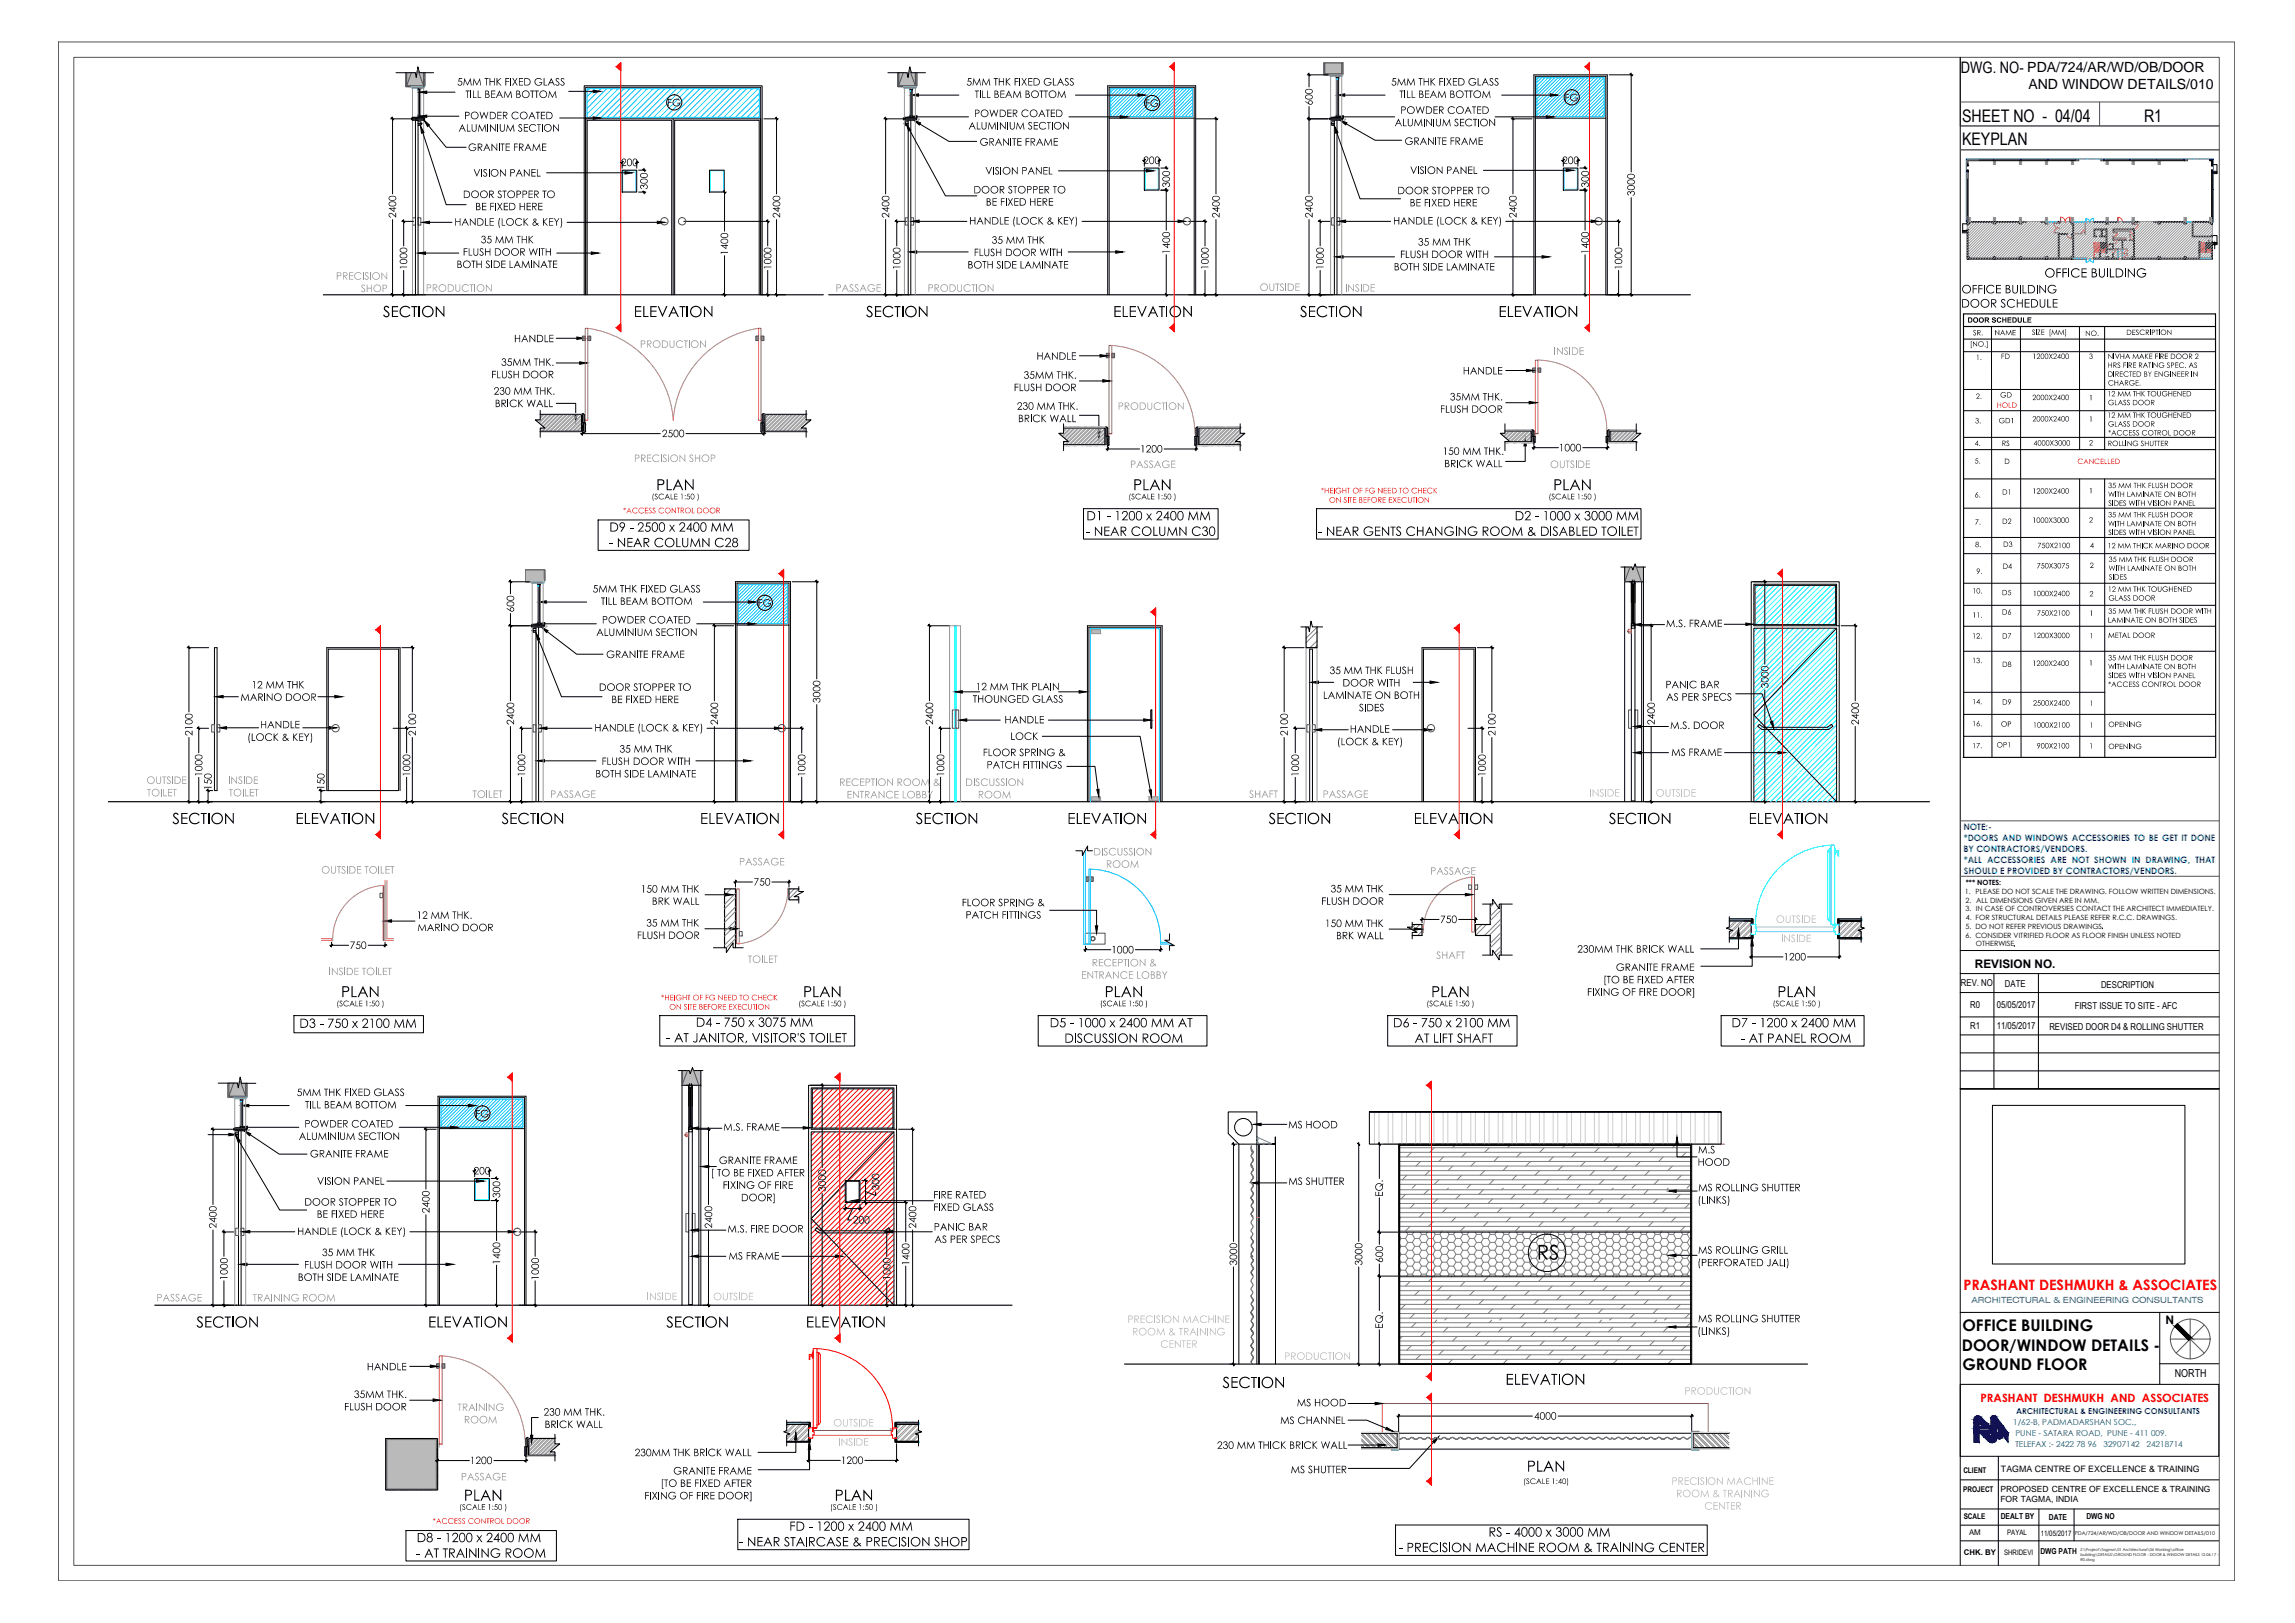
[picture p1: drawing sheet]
<svg xmlns="http://www.w3.org/2000/svg" width="594mm" height="420mm" viewBox="0 0 594 420" stroke-linecap="round" stroke-linejoin="round" font-family="sans-serif">
<defs><g id="words">
<g font-size="4.5">
<text x="507.9" y="31.5">SHEET NO - 04/04</text>
<text x="555" y="31.6">R1</text>
<text x="507.9" y="37.7">KEYPLAN</text>
</g>
<g font-size="4.1">
<text x="507.6" y="18.8">DWG. NO-</text>
<text x="508" y="344.6">OFFICE BUILDING</text>
<text x="507.8" y="349.7">DOOR/WINDOW DETAILS -</text>
<text x="508" y="354.7">GROUND FLOOR</text>
</g>
<text font-size="3.7" fill="#f00" x="508.2" y="333.9">PRASHANT DESHMUKH &amp; ASSOCIATES</text>
<g font-size="3.6">
<text x="524.8" y="18.6">PDA/724/AR/WD/OB/DOOR</text>
<text x="525.1" y="23">AND WINDOW DETAILS/010</text>
</g>
<g font-size="3">
<text x="511.2" y="250.5">REVISION NO.</text>
<text x="560.5" y="342.6">N</text>
</g>
<text font-size="3" fill="#f00" x="512.7" y="363">PRASHANT DESHMUKH AND ASSOCIATES</text>
<text font-size="2.8" x="563" y="356.6">NORTH</text>
<g font-size="2.5">
<text x="507.6" y="255.2">REV. NO</text>
<text x="519" y="255.5">DATE</text>
<text x="543.9" y="255.7">DESCRIPTION</text>
<text x="510" y="260.9">R0</text>
<text x="516.9" y="261.1">05/05/2017</text>
<text x="537.1" y="261.2">FIRST ISSUE TO SITE - AFC</text>
<text x="510" y="266.3">R1</text>
<text x="516.9" y="266.5">11/05/2017</text>
<text x="530.5" y="266.6">REVISED DOOR D4 &amp; ROLLING SHUTTER</text>
</g>
<g font-size="2.3" fill="#00f">
<text x="508.2" y="215">NOTE:-</text>
<text x="508.2" y="220.6">BY CONTRACTORS/VENDORS.</text>
<text x="508.4" y="217.8">*DOORS AND WINDOWS ACCESSORIES TO BE GET IT DONE</text>
<text x="508.4" y="223.5">*ALL ACCESSORIES ARE NOT SHOWN IN DRAWING, THAT</text>
<text x="508.4" y="226.3">SHOULD E PROVIDED BY CONTRACTORS/VENDORS.</text>
</g>
<text font-size="2.3" x="518" y="381.2">TAGMA CENTRE OF EXCELLENCE &amp; TRAINING</text>
<text font-size="2.2" fill="#3700dd" x="510.3" y="337.4">ARCHITECTURAL &amp; ENGINEERING CONSULTANTS</text>
<g font-size="2.2">
<text x="517.8" y="386.2">PROPOSED CENTRE OF EXCELLENCE &amp; TRAINING</text>
<text x="517.8" y="388.9">FOR TAGMA, INDIA</text>
</g>
<g font-size="2.1" fill="#00d">
<text x="521.1" y="368.9">1/62-B, PADMADARSHAN SOC.,</text>
<text x="521.7" y="371.7">PUNE - SATARA ROAD, PUNE - 411 009.</text>
<text x="521.9" y="366.1">ARCHITECTURAL &amp; ENGINEERING CONSULTANTS</text>
<text x="521.7" y="374.6">TELEFAX :- 2422 78 96</text>
<text x="544.5" y="374.6">32907142</text>
<text x="555.7" y="374.6">24218714</text>
</g>
<g font-size="2.1">
<text x="517.9" y="393.3">DEALT BY</text>
<text x="530.4" y="393.4">DATE</text>
<text x="540.1" y="393.3">DWG NO</text>
<text x="528.2" y="402.4">DWG PATH</text>
</g>
<g font-size="2">
<text x="508.2" y="381.2">CLIENT</text>
<text x="508.2" y="386.2">PROJECT</text>
<text x="508.3" y="393.3">SCALE</text>
<text x="509.7" y="397.5">AM</text>
<text x="508.3" y="402.5">CHK. BY</text>
</g>
<g font-size="1.9">
<text x="508.6" y="231.4">1. PLEASE DO NOT SCALE THE DRAWING. FOLLOW WRITTEN DIMENSIONS.</text>
<text x="508.8" y="233.7">2. ALL DIMENSIONS GIVEN ARE IN MM.</text>
<text x="508.9" y="229.1">*** NOTES:</text>
<text x="508.8" y="235.9">3. IN CASE OF CONTROVERSIES CONTACT THE ARCHITECT IMMEDIATELY.</text>
<text x="508.9" y="238.2">4. FOR STRUCTURAL DETAILS PLEASE REFER R.C.C. DRAWINGS.</text>
<text x="508.8" y="242.7">6. CONSIDER VITRIFIED FLOOR AS FLOOR FINISH UNLESS NOTED</text>
<text x="508.8" y="240.4">5. DO NOT REFER PREVIOUS DRAWINGS</text>
<text x="511.5" y="245">OTHERWISE</text>
<text x="519.6" y="397.5">PAYAL</text>
<text x="528.2" y="397.5">11/05/2017</text>
<text x="518.8" y="402.5">SHRIDEVI</text>
</g>
<text font-size="1.4" x="537.1" y="397.3">PDA/724/AR/WD/OB/DOOR AND WINDOW DETAILS/010</text>
<g font-size="1">
<text x="538.6" y="401.5">Z:\Project\Tagma\01 Architectural\04 Working\office</text>
<text x="538.5" y="402.8">building\DETAILS\GROUND FLOOR - DOOR &amp; WINDOW DETAILS 12.04.17 -</text>
<text x="538.5" y="404.1">R0.dwg</text>
</g>
</g></defs>
<!-- layer: A-HATCH -->
<g fill="none" stroke="#808080" stroke-width=".26">
<path d="M362 297.1h75.9M362 298.3h75.9M362 299.5h75.9M362.4 296.5l-.4 .4M365.4 298.3l-1.2 1.2M371.3 297.1l-1.2 1.2M373.6 299.5l-1.1 1.2M376.7 296.5l-.7 .6M379.6 298.3l-1.2 1.2M385.5 297.1l-1.2 1.2M387.9 299.5l-1.2 1.2M390.9 296.5l-.7 .6"/>
<path d="M393.8 298.3l-1.2 1.2M399.7 297.1l-1.2 1.2M402.1 299.5l-1.2 1.2M405.1 296.5l-.6 .6M408 298.3l-1.2 1.2M413.9 297.1l-1.1 1.2M416.3 299.5l-1.2 1.2M419.3 296.5l-.6 .6M422.2 298.3l-1.1 1.2M428.2 297.1l-1.2 1.2M430.5 299.5l-1.1 1.2M433.5 296.5l-.6 .6"/>
<path d="M436.5 298.3l-1.2 1.2M362 308h75.9M362 309.2h75.9M362 310.4h75.9M362 311.6h75.9M362 312.7h75.9M362 313.9h75.9M362 315.1h75.9M362 316.3h75.9M362 317.5h75.9M362 318.7h75.9M362 319.6h.1"/>
<path d="M362 319.6l.6 1M362 300.7h75.9M362 301.9h75.9M362 303.1h75.9M362 304.2h75.9M362 305.4h75.9M362 306.6h75.9M362.4 319l-.4 .6M362.6 315.1l-.6 .7M363.8 309.2l-1.2 1.2M364.1 319l.3 .6M364.2 304.2l-1.2 1.2"/>
<path d="M364.4 319.6h1.2M364.4 319.6l-.6 1M365 317.5l-1.2 1.2M365.6 319.6l.6 1M365.9 319l-.3 .6M366.2 311.6l-1.2 1.1M366.5 306.6l-.9 1M367.6 319l.4 .6M367.7 300.7l-1.2 1.2M368 319.6h1.2M368 319.6l-.6 1M368.6 313.9l-1.2 1.2"/>
<path d="M369.2 319.6l.6 1M369.5 319l-.3 .6M369.8 308l-1.2 1.2M370.1 303.1l-1.2 1.1M370.9 316.3l-1.1 1.2M371.2 319l.3 .6M371.5 319.6h1.2M371.5 319.6l-.6 1M372.1 310.4l-1.2 1.2M372.5 305.4l-1.2 1.2M372.7 319.6l.6 1M373.1 319l-.4 .6"/>
<path d="M373.3 318.7l-.3 .3M374.5 312.7l-1.2 1.2M374.7 319l.4 .6M374.9 307.6l-.4 .4M375.1 319.6h1.2M375.1 319.6l-.6 1M376 301.9l-1.2 1.2M376.3 319.6l.6 1M376.6 319l-.3 .6M376.9 315.1l-1.2 1.2M378.1 309.2l-1.2 1.2M378.3 319l.3 .6"/>
<path d="M378.4 304.2l-1.2 1.2M378.6 319.6h1.2M378.6 319.6l-.5 1M379.2 317.5l-1.1 1.2M379.8 319.6l.6 1M380.2 319l-.4 .6M380.4 311.6l-1.2 1.1M380.8 306.6l-1 1M381.9 319l.3 .6M381.9 300.7l-1.1 1.2M382.2 319.6h1.2M382.2 319.6l-.6 1"/>
<path d="M382.8 313.9l-1.2 1.2M383.4 319.6l.6 1M383.7 319l-.3 .6M384 308l-1.2 1.2M384.3 303.1l-1.2 1.1M385.2 316.3l-1.2 1.2M385.4 319l.4 .6M385.8 319.6h1.1M385.8 319.6l-.6 1M386.3 310.4l-1.1 1.2M386.7 305.4l-1.2 1.2M386.9 319.6l.6 1"/>
<path d="M387.5 318.7l-.6 .9M388.7 312.7l-1.2 1.2M389 319l.3 .6M389.1 307.6l-.4 .4M389.3 319.6h1.2M389.3 319.6l-.6 1M390.2 301.9l-1.1 1.2M390.5 319.6l.6 1M390.8 319l-.3 .6M391.1 315.1l-1.2 1.2M392.3 309.2l-1.2 1.2M392.5 319l.4 .6"/>
<path d="M392.6 304.2l-1.2 1.2M392.9 319.6h1.2M392.9 319.6l-.6 1M393.5 317.5l-1.2 1.2M394.1 319.6l.5 1M394.4 319l-.3 .6M394.6 311.6l-1.1 1.1M395 306.6l-1 1M396.1 319l.4 .6M396.2 300.7l-1.2 1.2M396.5 319.6h1.2M396.5 319.6l-.6 1"/>
<path d="M397.1 313.9l-1.2 1.2M397.7 319.6l.5 1M398 319l-.3 .6M398.2 308l-1.1 1.2M398.5 303.1l-1.1 1.1M399.4 316.3l-1.2 1.2M399.7 319l.3 .6M400 319.6h1.2M400 319.6l-.6 1M400.6 310.4l-1.2 1.2M400.9 305.4l-1.2 1.2M401.2 319.6l.6 1"/>
<path d="M401.5 319l-.3 .6M401.8 318.7l-.3 .3M403 312.7l-1.2 1.2M403.2 319l.4 .6M403.4 307.6l-.4 .4M403.6 319.6h1.2M403.6 319.6l-.6 1M404.5 301.9l-1.2 1.2M404.8 319.6l.6 1M405.1 319l-.3 .6M405.4 315.1l-1.2 1.2M406.5 309.2l-1.1 1.2"/>
<path d="M406.8 319l.3 .6M406.8 304.2l-1.1 1.2M407.1 319.6h1.2M407.1 319.6l-.6 1M407.7 317.5l-1.2 1.2M408.3 319.6l.6 1M408.7 319l-.4 .6M408.9 311.6l-1.2 1.1M409.2 306.6l-1 1M410.4 319l.3 .6M410.4 300.7l-1.2 1.2M410.7 319.6h1.2"/>
<path d="M410.7 319.6l-.6 1M411.3 313.9l-1.2 1.2M411.9 319.6l.6 1M412.2 319l-.3 .6M412.5 308l-1.2 1.2M412.8 303.1l-1.2 1.1M413.7 316.3l-1.2 1.2M413.9 319l.3 .6M414.2 319.6h1.2M414.2 319.6l-.5 1M414.8 310.4l-1.1 1.2M415.1 305.4l-1.2 1.2"/>
<path d="M415.4 319.6l.6 1M415.8 319l-.4 .6M416 318.7l-.3 .3M417.2 312.7l-1.2 1.2M417.5 319l.3 .6M417.6 307.6l-.4 .4M417.8 319.6h1.2M417.8 319.6l-.6 1M418.7 301.9l-1.2 1.2M419 319.6l.6 1M419.3 319l-.3 .6M419.6 315.1l-1.2 1.2"/>
<path d="M420.8 309.2l-1.2 1.2M421 319l.4 .6M421.1 304.2l-1.2 1.2M421.4 319.6h1.1M421.4 319.6l-.6 1M422 317.5l-1.2 1.2M422.5 319.6l.6 1M422.9 319l-.4 .6M423.1 311.6l-1.1 1.1M423.4 306.6l-.9 1M424.6 319l.3 .6M424.6 300.7l-1.2 1.2"/>
<path d="M424.9 319.6h1.2M424.9 319.6l-.6 1M425.5 313.9l-1.2 1.2M426.1 319.6l.6 1M426.4 319l-.3 .6M426.7 308l-1.2 1.2M427 303.1l-1.2 1.1M427.9 316.3l-1.2 1.2M428.1 319l.4 .6M428.5 319.6h1.2M428.5 319.6l-.6 1M429.1 310.4l-1.2 1.2"/>
<path d="M429.4 305.4l-1.2 1.2M429.7 319.6l.5 1M430.2 318.7l-.5 .9M431.4 312.7l-1.2 1.2M431.7 319l.3 .6M431.8 307.6l-.4 .4M432 319.6h1.2M432 319.6l-.6 1M432.9 301.9l-1.2 1.2M433.2 319.6l.6 1M433.5 319l-.3 .6M433.8 315.1l-1.2 1.2"/>
<path d="M435 309.2l-1.2 1.2M435.2 319l.4 .6M435.3 304.2l-1.2 1.2M435.6 319.6h1.2M435.6 319.6l-.6 1M436.2 317.5l-1.2 1.2M436.8 319.6l.6 1M437.1 319l-.3 .6M437.4 311.6l-1.2 1.1M437.7 306.6l-1 1M437.9 301.6l-.2 .3M362 330.6h75.9"/>
<path d="M362 331.8h75.9M362 332.9h75.9M362 334.1h75.9M362 335.3h75.9M362 336.5h75.9M362 337.7h75.9M362 338.9h75.9M362 321.6h.1M362 323.7h.1M362 325.7h.1M362 327.8h.1M362 329.8h.1"/>
<path d="M362 329.8l.3 .6M362 327.8l.6 1M362 325.7l.6 1.1M362 323.7l.6 1M362 321.6l.6 1.1M362.6 320.6h1.2M362.6 322.7h1.2M362.6 324.7h1.2M362.6 326.8h1.2M362.6 328.8h1.2M362.6 320.6l-.6 1M362.6 322.7l-.6 1"/>
<path d="M362.6 324.7l-.6 1M362.6 326.8l-.6 1M362.6 328.8l-.6 1M363.8 337.7l-1.2 1.2M363.8 328.8l.6 1M363.8 326.8l.6 1M363.8 324.7l.6 1M363.8 322.7l.6 1M363.8 320.6l.6 1M364.4 321.6h1.2M364.4 323.7h1.2M364.4 325.7h1.2"/>
<path d="M364.4 327.8h1.2M364.4 329.8h1.2M364.4 321.6l-.6 1.1M364.4 323.7l-.6 1M364.4 325.7l-.6 1.1M364.4 327.8l-.6 1M364.4 329.8l-.3 .6M365 331.8l-1.2 1.1M365.6 329.8l.3 .6M365.6 327.8l.6 1M365.6 325.7l.6 1.1M365.6 323.7l.6 1"/>
<path d="M365.6 321.6l.6 1.1M366.2 320.6h1.2M366.2 322.7h1.2M366.2 324.7h1.2M366.2 326.8h1.2M366.2 328.8h1.2M366.2 320.6l-.6 1M366.2 322.7l-.6 1M366.2 324.7l-.6 1M366.2 326.8l-.6 1M366.2 328.8l-.6 1M367.4 334.1l-1.2 1.2"/>
<path d="M367.4 328.8l.6 1M367.4 326.8l.6 1M367.4 324.7l.6 1M367.4 322.7l.6 1M367.4 320.6l.6 1M368 321.6h1.2M368 323.7h1.2M368 325.7h1.2M368 327.8h1.2M368 329.8h1.2M368 321.6l-.6 1.1M368 323.7l-.6 1"/>
<path d="M368 325.7l-.6 1.1M368 327.8l-.6 1M368 329.8l-.3 .6M369.2 329.8l.3 .6M369.2 327.8l.6 1M369.2 325.7l.6 1.1M369.2 323.7l.6 1M369.2 321.6l.6 1.1M369.8 336.5l-1.2 1.2M369.8 320.6h1.1M369.8 322.7h1.1M369.8 324.7h1.1"/>
<path d="M369.8 326.8h1.1M369.8 328.8h1.1M369.8 320.6l-.6 1M369.8 322.7l-.6 1M369.8 324.7l-.6 1M369.8 326.8l-.6 1M369.8 328.8l-.6 1M370.9 330.6l-1.1 1.2M370.9 328.8l.6 1M370.9 326.8l.6 1M370.9 324.7l.6 1M370.9 322.7l.6 1"/>
<path d="M370.9 320.6l.6 1M371.5 321.6h1.2M371.5 323.7h1.2M371.5 325.7h1.2M371.5 327.8h1.2M371.5 329.8h1.2M371.5 321.6l-.6 1.1M371.5 323.7l-.6 1M371.5 325.7l-.6 1.1M371.5 327.8l-.6 1M371.5 329.8l-.3 .6M372.1 338.9l-1.2 1.1"/>
<path d="M372.7 329.8l.4 .6M372.7 327.8l.6 1M372.7 325.7l.6 1.1M372.7 323.7l.6 1M372.7 321.6l.6 1.1M373.3 332.9l-1.2 1.2M373.3 320.6h1.2M373.3 322.7h1.2M373.3 324.7h1.2M373.3 326.8h1.2M373.3 328.8h1.2M373.3 320.6l-.6 1"/>
<path d="M373.3 322.7l-.6 1M373.3 324.7l-.6 1M373.3 326.8l-.6 1M373.3 328.8l-.6 1M374.5 328.8l.6 1M374.5 326.8l.6 1M374.5 324.7l.6 1M374.5 322.7l.6 1M374.5 320.6l.6 1M375.1 321.6h1.2M375.1 323.7h1.2M375.1 325.7h1.2"/>
<path d="M375.1 327.8h1.2M375.1 329.8h1.2M375.1 321.6l-.6 1.1M375.1 323.7l-.6 1M375.1 325.7l-.6 1.1M375.1 327.8l-.6 1M375.1 329.8l-.3 .6M375.7 335.3l-1.2 1.2M375.8 330.4l-.1 .2M376.3 329.8l.3 .6M376.3 327.8l.6 1M376.3 325.7l.6 1.1"/>
<path d="M376.3 323.7l.6 1M376.3 321.6l.6 1.1M376.9 320.6h1.2M376.9 322.7h1.2M376.9 324.7h1.2M376.9 326.8h1.2M376.9 328.8h1.2M376.9 320.6l-.6 1M376.9 322.7l-.6 1M376.9 324.7l-.6 1M376.9 326.8l-.6 1M376.9 328.8l-.6 1"/>
<path d="M378.1 337.7l-1.2 1.2M378.1 328.8l.5 1M378.1 326.8l.5 1M378.1 324.7l.5 1M378.1 322.7l.5 1M378.1 320.6l.5 1M378.6 321.6h1.2M378.6 323.7h1.2M378.6 325.7h1.2M378.6 327.8h1.2M378.6 329.8h1.2M378.6 321.6l-.5 1.1"/>
<path d="M378.6 323.7l-.5 1M378.6 325.7l-.5 1.1M378.6 327.8l-.5 1M378.6 329.8l-.3 .6M379.2 331.8l-1.1 1.1M379.8 329.8l.4 .6M379.8 327.8l.6 1M379.8 325.7l.6 1.1M379.8 323.7l.6 1M379.8 321.6l.6 1.1M380.4 320.6h1.2M380.4 322.7h1.2"/>
<path d="M380.4 324.7h1.2M380.4 326.8h1.2M380.4 328.8h1.2M380.4 320.6l-.6 1M380.4 322.7l-.6 1M380.4 324.7l-.6 1M380.4 326.8l-.6 1M380.4 328.8l-.6 1M381.6 334.1l-1.2 1.2M381.6 328.8l.6 1M381.6 326.8l.6 1M381.6 324.7l.6 1"/>
<path d="M381.6 322.7l.6 1M381.6 320.6l.6 1M382.2 321.6h1.2M382.2 323.7h1.2M382.2 325.7h1.2M382.2 327.8h1.2M382.2 329.8h1.2M382.2 321.6l-.6 1.1M382.2 323.7l-.6 1M382.2 325.7l-.6 1.1M382.2 327.8l-.6 1M382.2 329.8l-.3 .6"/>
<path d="M383.4 329.8l.3 .6M383.4 327.8l.6 1M383.4 325.7l.6 1.1M383.4 323.7l.6 1M383.4 321.6l.6 1.1M384 336.5l-1.2 1.2M384 320.6h1.2M384 322.7h1.2M384 324.7h1.2M384 326.8h1.2M384 328.8h1.2M384 320.6l-.6 1"/>
<path d="M384 322.7l-.6 1M384 324.7l-.6 1M384 326.8l-.6 1M384 328.8l-.6 1M385.2 330.6l-1.2 1.2M385.2 328.8l.6 1M385.2 326.8l.6 1M385.2 324.7l.6 1M385.2 322.7l.6 1M385.2 320.6l.6 1M385.8 321.6h1.1M385.8 323.7h1.1"/>
<path d="M385.8 325.7h1.1M385.8 327.8h1.1M385.8 329.8h1.1M385.8 321.6l-.6 1.1M385.8 323.7l-.6 1M385.8 325.7l-.6 1.1M385.8 327.8l-.6 1M385.8 329.8l-.3 .6M386.3 338.9l-1.1 1.1M386.9 329.8l.4 .6M386.9 327.8l.6 1M386.9 325.7l.6 1.1"/>
<path d="M386.9 323.7l.6 1M386.9 321.6l.6 1.1M387.5 332.9l-1.2 1.2M387.5 320.6h1.2M387.5 322.7h1.2M387.5 324.7h1.2M387.5 326.8h1.2M387.5 328.8h1.2M387.5 320.6l-.6 1M387.5 322.7l-.6 1M387.5 324.7l-.6 1M387.5 326.8l-.6 1"/>
<path d="M387.5 328.8l-.6 1M388.7 328.8l.6 1M388.7 326.8l.6 1M388.7 324.7l.6 1M388.7 322.7l.6 1M388.7 320.6l.6 1M389.3 321.6h1.2M389.3 323.7h1.2M389.3 325.7h1.2M389.3 327.8h1.2M389.3 329.8h1.2M389.3 321.6l-.6 1.1"/>
<path d="M389.3 323.7l-.6 1M389.3 325.7l-.6 1.1M389.3 327.8l-.6 1M389.3 329.8l-.3 .6M389.9 335.3l-1.2 1.2M390.1 330.4l-.2 .2M390.5 329.8l.3 .6M390.5 327.8l.6 1M390.5 325.7l.6 1.1M390.5 323.7l.6 1M390.5 321.6l.6 1.1M391.1 320.6h1.2"/>
<path d="M391.1 322.7h1.2M391.1 324.7h1.2M391.1 326.8h1.2M391.1 328.8h1.2M391.1 320.6l-.6 1M391.1 322.7l-.6 1M391.1 324.7l-.6 1M391.1 326.8l-.6 1M391.1 328.8l-.6 1M392.3 337.7l-1.2 1.2M392.3 328.8l.6 1M392.3 326.8l.6 1"/>
<path d="M392.3 324.7l.6 1M392.3 322.7l.6 1M392.3 320.6l.6 1M392.9 321.6h1.2M392.9 323.7h1.2M392.9 325.7h1.2M392.9 327.8h1.2M392.9 329.8h1.2M392.9 321.6l-.6 1.1M392.9 323.7l-.6 1M392.9 325.7l-.6 1.1M392.9 327.8l-.6 1"/>
<path d="M392.9 329.8l-.3 .6M393.5 331.8l-1.2 1.1M394.1 329.8l.3 .6M394.1 327.8l.5 1M394.1 325.7l.5 1.1M394.1 323.7l.5 1M394.1 321.6l.5 1.1M394.6 320.6h1.3M394.6 322.7h1.3M394.6 324.7h1.3M394.6 326.8h1.3M394.6 328.8h1.3"/>
<path d="M394.6 320.6l-.5 1M394.6 322.7l-.5 1M394.6 324.7l-.5 1M394.6 326.8l-.5 1M394.6 328.8l-.5 1M395.9 334.1l-1.3 1.2M395.9 328.8l.6 1M395.9 326.8l.6 1M395.9 324.7l.6 1M395.9 322.7l.6 1M395.9 320.6l.6 1M396.5 321.6h1.2"/>
<path d="M396.5 323.7h1.2M396.5 325.7h1.2M396.5 327.8h1.2M396.5 329.8h1.2M396.5 321.6l-.6 1.1M396.5 323.7l-.6 1M396.5 325.7l-.6 1.1M396.5 327.8l-.6 1M396.5 329.8l-.4 .6M397.7 329.8l.2 .6M397.7 327.8l.5 1M397.7 325.7l.5 1.1"/>
<path d="M397.7 323.7l.5 1M397.7 321.6l.5 1.1M398.2 336.5l-1.1 1.2M398.2 320.6h1.2M398.2 322.7h1.2M398.2 324.7h1.2M398.2 326.8h1.2M398.2 328.8h1.2M398.2 320.6l-.5 1M398.2 322.7l-.5 1M398.2 324.7l-.5 1M398.2 326.8l-.5 1"/>
<path d="M398.2 328.8l-.5 1M399.4 330.6l-1.2 1.2M399.4 328.8l.6 1M399.4 326.8l.6 1M399.4 324.7l.6 1M399.4 322.7l.6 1M399.4 320.6l.6 1M400 321.6h1.2M400 323.7h1.2M400 325.7h1.2M400 327.8h1.2M400 329.8h1.2"/>
<path d="M400 321.6l-.6 1.1M400 323.7l-.6 1M400 325.7l-.6 1.1M400 327.8l-.6 1M400 329.8l-.3 .6M400.6 338.9l-1.2 1.1M401.2 329.8l.3 .6M401.2 327.8l.6 1M401.2 325.7l.6 1.1M401.2 323.7l.6 1M401.2 321.6l.6 1.1M401.8 332.9l-1.2 1.2"/>
<path d="M401.8 320.6h1.2M401.8 322.7h1.2M401.8 324.7h1.2M401.8 326.8h1.2M401.8 328.8h1.2M401.8 320.6l-.6 1M401.8 322.7l-.6 1M401.8 324.7l-.6 1M401.8 326.8l-.6 1M401.8 328.8l-.6 1M403 328.8l.6 1M403 326.8l.6 1"/>
<path d="M403 324.7l.6 1M403 322.7l.6 1M403 320.6l.6 1M403.6 321.6h1.2M403.6 323.7h1.2M403.6 325.7h1.2M403.6 327.8h1.2M403.6 329.8h1.2M403.6 321.6l-.6 1.1M403.6 323.7l-.6 1M403.6 325.7l-.6 1.1M403.6 327.8l-.6 1"/>
<path d="M403.6 329.8l-.4 .6M404.2 335.3l-1.2 1.2M404.3 330.4l-.1 .2M404.8 329.8l.3 .6M404.8 327.8l.6 1M404.8 325.7l.6 1.1M404.8 323.7l.6 1M404.8 321.6l.6 1.1M405.4 320.6h1.1M405.4 322.7h1.1M405.4 324.7h1.1M405.4 326.8h1.1"/>
<path d="M405.4 328.8h1.1M405.4 320.6l-.6 1M405.4 322.7l-.6 1M405.4 324.7l-.6 1M405.4 326.8l-.6 1M405.4 328.8l-.6 1M406.5 337.7l-1.1 1.2M406.5 328.8l.6 1M406.5 326.8l.6 1M406.5 324.7l.6 1M406.5 322.7l.6 1M406.5 320.6l.6 1"/>
<path d="M407.1 321.6h1.2M407.1 323.7h1.2M407.1 325.7h1.2M407.1 327.8h1.2M407.1 329.8h1.2M407.1 321.6l-.6 1.1M407.1 323.7l-.6 1M407.1 325.7l-.6 1.1M407.1 327.8l-.6 1M407.1 329.8l-.3 .6M407.7 331.8l-1.2 1.1M408.3 329.8l.3 .6"/>
<path d="M408.3 327.8l.6 1M408.3 325.7l.6 1.1M408.3 323.7l.6 1M408.3 321.6l.6 1.1M408.9 320.6h1.2M408.9 322.7h1.2M408.9 324.7h1.2M408.9 326.8h1.2M408.9 328.8h1.2M408.9 320.6l-.6 1M408.9 322.7l-.6 1M408.9 324.7l-.6 1"/>
<path d="M408.9 326.8l-.6 1M408.9 328.8l-.6 1M410.1 334.1l-1.2 1.2M410.1 328.8l.6 1M410.1 326.8l.6 1M410.1 324.7l.6 1M410.1 322.7l.6 1M410.1 320.6l.6 1M410.7 321.6h1.2M410.7 323.7h1.2M410.7 325.7h1.2M410.7 327.8h1.2"/>
<path d="M410.7 329.8h1.2M410.7 321.6l-.6 1.1M410.7 323.7l-.6 1M410.7 325.7l-.6 1.1M410.7 327.8l-.6 1M410.7 329.8l-.3 .6M411.9 329.8l.3 .6M411.9 327.8l.6 1M411.9 325.7l.6 1.1M411.9 323.7l.6 1M411.9 321.6l.6 1.1M412.5 336.5l-1.2 1.2"/>
<path d="M412.5 320.6h1.2M412.5 322.7h1.2M412.5 324.7h1.2M412.5 326.8h1.2M412.5 328.8h1.2M412.5 320.6l-.6 1M412.5 322.7l-.6 1M412.5 324.7l-.6 1M412.5 326.8l-.6 1M412.5 328.8l-.6 1M413.7 330.6l-1.2 1.2M413.7 328.8l.5 1"/>
<path d="M413.7 326.8l.5 1M413.7 324.7l.5 1M413.7 322.7l.5 1M413.7 320.6l.5 1M414.2 321.6h1.2M414.2 323.7h1.2M414.2 325.7h1.2M414.2 327.8h1.2M414.2 329.8h1.2M414.2 321.6l-.5 1.1M414.2 323.7l-.5 1M414.2 325.7l-.5 1.1"/>
<path d="M414.2 327.8l-.5 1M414.2 329.8l-.3 .6M414.8 338.9l-1.1 1.1M415.4 329.8l.3 .6M415.4 327.8l.6 1M415.4 325.7l.6 1.1M415.4 323.7l.6 1M415.4 321.6l.6 1.1M416 332.9l-1.2 1.2M416 320.6h1.2M416 322.7h1.2M416 324.7h1.2"/>
<path d="M416 326.8h1.2M416 328.8h1.2M416 320.6l-.6 1M416 322.7l-.6 1M416 324.7l-.6 1M416 326.8l-.6 1M416 328.8l-.6 1M417.2 328.8l.6 1M417.2 326.8l.6 1M417.2 324.7l.6 1M417.2 322.7l.6 1M417.2 320.6l.6 1"/>
<path d="M417.8 321.6h1.2M417.8 323.7h1.2M417.8 325.7h1.2M417.8 327.8h1.2M417.8 329.8h1.2M417.8 321.6l-.6 1.1M417.8 323.7l-.6 1M417.8 325.7l-.6 1.1M417.8 327.8l-.6 1M417.8 329.8l-.3 .6M418.4 335.3l-1.2 1.2M418.6 330.4l-.2 .2"/>
<path d="M419 329.8l.3 .6M419 327.8l.6 1M419 325.7l.6 1.1M419 323.7l.6 1M419 321.6l.6 1.1M419.6 320.6h1.2M419.6 322.7h1.2M419.6 324.7h1.2M419.6 326.8h1.2M419.6 328.8h1.2M419.6 320.6l-.6 1M419.6 322.7l-.6 1"/>
<path d="M419.6 324.7l-.6 1M419.6 326.8l-.6 1M419.6 328.8l-.6 1M420.8 337.7l-1.2 1.2M420.8 328.8l.6 1M420.8 326.8l.6 1M420.8 324.7l.6 1M420.8 322.7l.6 1M420.8 320.6l.6 1M421.4 321.6h1.1M421.4 323.7h1.1M421.4 325.7h1.1"/>
<path d="M421.4 327.8h1.1M421.4 329.8h1.1M421.4 321.6l-.6 1.1M421.4 323.7l-.6 1M421.4 325.7l-.6 1.1M421.4 327.8l-.6 1M421.4 329.8l-.3 .6M422 331.8l-1.2 1.1M422.5 329.8l.3 .6M422.5 327.8l.6 1M422.5 325.7l.6 1.1M422.5 323.7l.6 1"/>
<path d="M422.5 321.6l.6 1.1M423.1 320.6h1.2M423.1 322.7h1.2M423.1 324.7h1.2M423.1 326.8h1.2M423.1 328.8h1.2M423.1 320.6l-.6 1M423.1 322.7l-.6 1M423.1 324.7l-.6 1M423.1 326.8l-.6 1M423.1 328.8l-.6 1M424.3 334.1l-1.2 1.2"/>
<path d="M424.3 328.8l.6 1M424.3 326.8l.6 1M424.3 324.7l.6 1M424.3 322.7l.6 1M424.3 320.6l.6 1M424.9 321.6h1.2M424.9 323.7h1.2M424.9 325.7h1.2M424.9 327.8h1.2M424.9 329.8h1.2M424.9 321.6l-.6 1.1M424.9 323.7l-.6 1"/>
<path d="M424.9 325.7l-.6 1.1M424.9 327.8l-.6 1M424.9 329.8l-.3 .6M426.1 329.8l.3 .6M426.1 327.8l.6 1M426.1 325.7l.6 1.1M426.1 323.7l.6 1M426.1 321.6l.6 1.1M426.7 336.5l-1.2 1.2M426.7 320.6h1.2M426.7 322.7h1.2M426.7 324.7h1.2"/>
<path d="M426.7 326.8h1.2M426.7 328.8h1.2M426.7 320.6l-.6 1M426.7 322.7l-.6 1M426.7 324.7l-.6 1M426.7 326.8l-.6 1M426.7 328.8l-.6 1M427.9 330.6l-1.2 1.2M427.9 328.8l.6 1M427.9 326.8l.6 1M427.9 324.7l.6 1M427.9 322.7l.6 1"/>
<path d="M427.9 320.6l.6 1M428.5 321.6h1.2M428.5 323.7h1.2M428.5 325.7h1.2M428.5 327.8h1.2M428.5 329.8h1.2M428.5 321.6l-.6 1.1M428.5 323.7l-.6 1M428.5 325.7l-.6 1.1M428.5 327.8l-.6 1M428.5 329.8l-.3 .6M429.1 338.9l-1.2 1.1"/>
<path d="M429.7 329.8l.3 .6M429.7 327.8l.5 1M429.7 325.7l.5 1.1M429.7 323.7l.5 1M429.7 321.6l.5 1.1M430.2 332.9l-1.1 1.2M430.2 320.6h1.2M430.2 322.7h1.2M430.2 324.7h1.2M430.2 326.8h1.2M430.2 328.8h1.2M430.2 320.6l-.5 1"/>
<path d="M430.2 322.7l-.5 1M430.2 324.7l-.5 1M430.2 326.8l-.5 1M430.2 328.8l-.5 1M431.4 328.8l.6 1M431.4 326.8l.6 1M431.4 324.7l.6 1M431.4 322.7l.6 1M431.4 320.6l.6 1M432 321.6h1.2M432 323.7h1.2M432 325.7h1.2"/>
<path d="M432 327.8h1.2M432 329.8h1.2M432 321.6l-.6 1.1M432 323.7l-.6 1M432 325.7l-.6 1.1M432 327.8l-.6 1M432 329.8l-.3 .6M432.6 335.3l-1.2 1.2M432.8 330.4l-.2 .2M433.2 329.8l.3 .6M433.2 327.8l.6 1M433.2 325.7l.6 1.1"/>
<path d="M433.2 323.7l.6 1M433.2 321.6l.6 1.1M433.8 320.6h1.2M433.8 322.7h1.2M433.8 324.7h1.2M433.8 326.8h1.2M433.8 328.8h1.2M433.8 320.6l-.6 1M433.8 322.7l-.6 1M433.8 324.7l-.6 1M433.8 326.8l-.6 1M433.8 328.8l-.6 1"/>
<path d="M435 337.7l-1.2 1.2M435 328.8l.6 1M435 326.8l.6 1M435 324.7l.6 1M435 322.7l.6 1M435 320.6l.6 1M435.6 321.6h1.2M435.6 323.7h1.2M435.6 325.7h1.2M435.6 327.8h1.2M435.6 329.8h1.2M435.6 321.6l-.6 1.1"/>
<path d="M435.6 323.7l-.6 1M435.6 325.7l-.6 1.1M435.6 327.8l-.6 1M435.6 329.8l-.3 .6M436.2 331.8l-1.2 1.1M436.8 329.8l.3 .6M436.8 327.8l.6 1M436.8 325.7l.6 1.1M436.8 323.7l.6 1M436.8 321.6l.6 1.1M437.4 320.6h.5M437.4 322.7h.5"/>
<path d="M437.4 324.7h.5M437.4 326.8h.5M437.4 328.8h.5M437.4 320.6l-.6 1M437.4 322.7l-.6 1M437.4 324.7l-.6 1M437.4 326.8l-.6 1M437.4 328.8l-.6 1M437.9 334.7l-.5 .6M362 340h75.9M362 341.2h75.9M362 342.4h75.9"/>
<path d="M362 343.6h75.9M362 344.8h75.9M362 346h75.9M362 347.2h75.9M362 348.3h75.9M362 349.5h75.9M362 350.7h75.9M362 351.9h75.9M362 353.1h75.9M363 346l-1 .9M365.4 348.3l-1.2 1.2M366.2 340l-1.2 1.2"/>
<path d="M366.5 342.4l-1.1 1.2M367.7 350.7l-1.2 1.2M368.9 344.8l-1.2 1.2M370.1 353.1h-.1M371.3 347.2l-1.2 1.1M371.9 341.7l-.6 .7M373.6 349.5l-1.1 1.2M374.5 341.2l-.5 .5M374.8 343.6l-1.2 1.2M376 351.9l-1.2 1.2M377.2 346l-1.2 1.2M379.6 348.3l-1.2 1.2"/>
<path d="M380.4 340l-1.2 1.2M380.8 342.4l-1.2 1.2M381.9 350.7l-1.1 1.2M383.1 344.8l-1.2 1.2M384.3 353.1h-.1M385.5 347.2l-1.2 1.1M386.1 341.7l-.6 .7M387.9 349.5l-1.2 1.2M388.7 341.2l-.5 .5M389.1 343.6l-1.2 1.2M390.2 351.9l-1.1 1.2M391.4 346l-1.2 1.2"/>
<path d="M393.8 348.3l-1.2 1.2M394.6 340l-1.1 1.2M395 342.4l-1.2 1.2M396.2 350.7l-1.2 1.2M397.4 344.8l-1.2 1.2M398.5 353.1h.1M399.7 347.2l-1.2 1.1M400.4 341.7l-.7 .7M402.1 349.5l-1.2 1.2M403 341.2l-.6 .5M403.3 343.6l-1.2 1.2M404.5 351.9l-1.2 1.2"/>
<path d="M405.7 346l-1.2 1.2M408 348.3l-1.2 1.2M408.9 340l-1.2 1.2M409.2 342.4l-1.2 1.2M410.4 350.7l-1.2 1.2M411.6 344.8l-1.2 1.2M412.8 353.1h-.1M413.9 347.2l-1.1 1.1M414.6 341.7l-.7 .7M416.3 349.5l-1.2 1.2M417.2 341.2l-.5 .5M417.5 343.6l-1.2 1.2"/>
<path d="M418.7 351.9l-1.2 1.2M419.9 346l-1.2 1.2M422.2 348.3l-1.1 1.2M423.1 340l-1.1 1.2M423.4 342.4l-1.2 1.2M424.6 350.7l-1.2 1.2M425.8 344.8l-1.2 1.2M427 353.1h-.1M428.2 347.2l-1.2 1.1M428.8 341.7l-.6 .7M430.5 349.5l-1.1 1.2M431.4 341.2l-.5 .5"/>
<path d="M431.7 343.6l-1.2 1.2M432.9 351.9l-1.2 1.2M434.1 346l-1.2 1.2M436.5 348.3l-1.2 1.2M437.4 340l-1.2 1.2M437.7 342.4l-1.2 1.2M437.9 351.6l-.2 .3M352.4 372.5l2.3 2.3M352.4 374l.8 .8M352.4 371.5l3.3 3.3M352.4 373l1.8 1.8M352.4 374.5l.3 .3"/>
<path d="M352.5 371l3.7 3.8M353.5 371l3.7 3.8M354 371l3.7 3.8M355 371l3.7 3.8M355.5 371l3.7 3.8M356.5 371l3.7 3.8M357 371l3.7 3.8M358 371l3.7 3.7M358.5 371l3.2 3.2M359.6 371l2.1 2.2M360 371l1.7 1.7M361 371l.7 .7"/>
<path d="M361.5 371l.2 .2"/>
</g>
<!-- layer: A-DW -->
<path d="M358.2 296.2h88.2M442.2 370.7v-7.4h-84.4v7.5" fill="none" stroke="#b85c5c" stroke-width=".26"/>
<!-- layer: A-HATCH -->
<g fill="none" stroke="#bababa" stroke-width=".26">
<path d="M352.4 374.8h.1M352.4 371h.1M352.5 374.8h.1M352.5 375.2h.1M352.5 375h.1M352.5 375v.1M352.5 370.8h.1M352.5 374.9h.1M352.5 370.9h.1M352.6 370.8h.1M352.6 371h.1M352.6 375.1h.1"/>
<path d="M352.6 375h.1M352.6 374.8h.1M352.7 370.8h.1M352.7 371h.1M352.7 375.2h.1M352.7 370.9h.1M352.7 374.8h.1M352.7 374.9h.1M352.8 375.1h.1M352.8 375.2h.1M352.8 371h.1M352.8 375h.1"/>
<path d="M352.8 370.8h.1M352.8 374.8h.1M352.8 374.9h.1M352.9 371h.1M352.9 375.1h.1M352.9 374.9h.1M352.9 375h.1M352.9 370.9h.1M352.9 374.8h.1M352.9 375.2h.1M353 374.8h.1M353 375.1h.1"/>
<path d="M353 375.2h.1M353 374.9h.1M353 370.9h.1M353 375h.1M353.1 370.9h.1M353.1 371h.1M353.1 374.8h.1M353.1 375h.1M353.1 375.1h-.1M353.1 375.1h.1M353.1 374.9h.1M353.2 370.9h.1"/>
<path d="M353.2 374.8h.1M353.2 375h.1M353.2 374.9h.1M353.2 375.1h.1M353.2 371h.1M353.3 374.8h.1M353.3 375h.1M353.3 375.1h.1M353.3 371h.1M353.3 370.9h.1M353.3 374.9h.1M353.4 370.9h.1"/>
<path d="M353.4 374.8h.1M353.4 375h.1M353.4 370.9h-.1M353.4 374.9h.1M353.4 371h.1M353.4 375.1h.1M353.5 370.9h.1M353.5 375h.1M353.5 370.8h.1M353.5 374.8h.1M353.5 374.9h.1M353.5 371h.1"/>
<path d="M353.5 375.2h.1M353.6 374.8h.1M353.6 375h.1M353.6 375.1h.1M353.6 375.2h.1M353.6 370.9h.1M353.7 370.8h.1M353.7 375.1h.1M353.7 375.2h.1M353.7 374.8h.1M353.8 375.1h.1M353.8 370.9h.1"/>
<path d="M353.8 374.9h.1M353.8 370.8h.1M353.8 374.8h.1M353.8 375.2h.1M353.8 371h.1M353.8 374.8v.1M353.9 375.1h.1M353.9 370.9h.1M353.9 374.8h.1M353.9 374.9h.1M353.9 371h.1M353.9 375h.1"/>
<path d="M353.9 370.9v.1M354 374.8h.1M354 374.9h.1M354 375.1h.1M354 375.2h.1M354 371h.1M354 375h.1M354 370.9h.1M354.1 374.9h.1M354.1 375.2h.1M354.1 374.8h.1M354.1 370.9h.1"/>
<path d="M354.1 371h.1M354.1 375h.1M354.1 375.1h.1M354.1 375.1v.1M354.2 371h.1M354.2 374.8h.1M354.2 374.9h.1M354.2 375h.1M354.2 375.1h.1M354.3 375.2h.1M354.3 370.9h.1M354.3 371h.1"/>
<path d="M354.3 374.8h.1M354.3 374.9h.1M354.3 375.1h.1M354.3 370.8h.1M354.3 375h.1M354.3 375.1v.1M354.4 374.9h.1M354.4 374.8h.1M354.4 371h.1M354.4 374.9h-.1M354.4 375.2h.1M354.5 374.8h.1"/>
<path d="M354.5 374.9h.1M354.5 370.8h.1M354.5 371h.1M354.5 370.9h.1M354.5 375.1h.1M354.5 375.2h.1M354.6 371h.1M354.6 374.8h.1M354.6 375h.1M354.6 375.2h.1M354.6 375.1h.1M354.6 374.9h.1"/>
<path d="M354.6 370.8h.1M354.7 370.8h.1M354.7 374.8h.1M354.7 371h.1M354.7 370.9h.1M354.7 375.2h.1M354.7 374.9h.1M354.7 375.1h.1M354.8 374.8h.1M354.8 374.9h.1M354.8 375.1h.1M354.8 375.2h.1"/>
<path d="M354.8 371h.1M354.9 374.9h.1M354.9 370.9h.1M354.9 375h.1M354.9 371h.1M354.9 375.2h.1M354.9 374.8h.1M354.9 375.1h.1M355 371h.1M355 374.8h.1M355 375.1h.1M355.1 374.9h.1"/>
<path d="M355.1 375.2h.1M355.1 370.9h.1M355.1 371h.1M355.1 374.8h.1M355.1 375h.1M355.1 375.1h.1M355.2 375h.1M355.2 375.1h.1M355.2 374.8h.1M355.2 370.9h.1M355.2 371h.1M355.3 370.8h.1"/>
<path d="M355.3 371h.1M355.3 374.9h.1M355.3 374.8h.1M355.3 375h.1M355.3 375.1h.1M355.4 370.9h.1M355.4 371h.1M355.4 375.1h.1M355.5 371h.1M355.4 375h.1M355.5 370.8h.1M355.5 375.1h.1"/>
<path d="M355.5 374.8h.1M355.5 375.2h.1M355.5 375h.1M355.6 370.8h.1M355.6 371h.1M355.6 375.1h.1M355.6 374.9h.1M355.7 374.8h.1M355.7 370.9h.1M355.7 375.1h.1M355.7 375.2h.1M355.7 370.8h.1"/>
<path d="M355.7 374.9h.1M355.7 371h.1M355.8 375.1h.1M355.8 374.8h.1M355.8 374.9h.1M355.9 370.9h.1M355.9 371h.1M355.9 375.1h.1M355.9 375.2h.1M355.9 374.9h.1M355.9 371h-.1M355.9 375h.1"/>
<path d="M355.9 374.8h.1M356 374.8h.1M356 371h.1M356 375h.1M356 370.9h.1M356 375.1h.1M356 374.9h.1M356 370.8h.1M356 370.8v.1M356.1 370.9h.1M356.1 371h.1M356.1 375.1h.1"/>
<path d="M356.1 375h.1M356.1 374.9h.1M356.1 374.8h.1M356.2 371h.1M356.2 374.8h.1M356.2 375h.1M356.2 370.9h.1M356.2 375.2h.1M356.2 370.8h.1M356.2 375.1h.1M356.3 370.9h.1M356.3 374.8h.1"/>
<path d="M356.3 375h.1M356.3 375.1h.1M356.3 371h.1M356.3 375.1h-.1M356.3 374.8v.1M356.3 374.9h.1M356.4 371h.1M356.4 375h.1M356.4 375.2h.1M356.4 374.8h.1M356.4 370.8h.1M356.4 375.1h.1"/>
<path d="M356.5 371h.1M356.5 370.9h.1M356.5 375.1h.1M356.5 374.8h.1M356.5 374.9h.1M356.5 375.2h.1M356.5 375h.1M356.6 371h.1M356.6 374.9h.1M356.6 375.2h.1M356.6 370.9h-.1M356.6 370.9l-.1 .1"/>
<path d="M356.6 374.8h.1M356.6 370.9h.1M356.6 370.8h.1M356.6 375.1h.1M356.7 374.8h.1M356.7 374.9h.1M356.7 375.1h.1M356.7 375.2h.1M356.7 370.8h.1M356.7 370.9h.1M356.7 375h.1M356.7 374.9v.1"/>
<path d="M356.8 374.8h.1M356.8 375.2h.1M356.8 375h.1M356.8 374.9h.1M356.8 375.1h.1M356.8 375.1v.1M356.8 370.9h.1M356.8 370.8h.1M356.8 371h.1M356.9 374.9h.1M356.9 374.8h.1M356.9 375h.1"/>
<path d="M356.9 375.1h.1M356.9 371h.1M356.9 370.9h.1M356.9 375.2h.1M357 375h.1M357 374.8h.1M357 370.9h.1M357 375.2h.1M357.1 371h.1M357.1 375h.1M357.1 375.1h.1M357.1 374.9h.1"/>
<path d="M357.1 374.8l-.1 .1M357.1 374.8h.1M357.1 370.9h.1M357.1 375v.1M357.2 374.8h.1M357.2 375h.1M357.2 375.1h.1M357.2 370.8h.1M357.2 371h.1M357.2 370.9h.1M357.2 375.2h.1M357.3 374.8h.1"/>
<path d="M357.3 375h.1M357.3 375.1h.1M357.3 374.9h.1M357.3 370.9h.1M357.3 371h.1M357.3 375.2h.1M357.3 375.1v.1M357.4 371h.1M357.4 370.9h.1M357.4 374.8h.1M357.4 375.1h.1M357.4 370.8h.1"/>
<path d="M357.4 374.9h.1M357.4 375.2h.1M357.5 374.8h.1M357.5 374.9h.1M357.5 375.1h.1M357.5 375h.1M357.5 370.9h.1M357.6 370.9h.1M357.6 375.1h.1M357.6 374.9h.1M357.6 371h.1M357.6 375.2h.1"/>
<path d="M357.6 374.8h.1M357.6 375.1h-.1M357.7 371h.1M357.7 375h.1M357.7 374.8h.1M357.7 370.9h.1M357.7 375.2h.1M357.8 371h.1M357.8 374.9h.1M357.8 375.1h.1M357.8 370.9h.1M357.8 370.8h.1"/>
<path d="M357.8 375h.1M357.9 374.9h.1M357.9 374.8h.1M357.9 375h.1M357.9 375.1h.1M357.9 370.9h.1M357.9 371h.1M357.9 375.2h.1M357.9 375.1v.1M358 370.9h.1M358 371h.1M358 370.8h.1"/>
<path d="M358 374.9l-.1 .1M358 374.8h.1M358 375h.1M358 375.1h.1M358.1 375h.1M358.1 370.9h.1M358.2 371h.1M358.2 370.9h.1M358.2 374.9h.1M358.2 375h.1M358.2 370.8h.1M358.2 375.1h.1"/>
<path d="M358.2 374.8h.1M358.2 375.2h.1M358.3 374.8h.1M358.3 371h.1M358.3 375.1h.1M358.4 370.9h.1M358.4 375.2h-.1M358.4 375h.1M358.4 375.1h.1M358.4 375.2h.1M358.4 374.8h.1M358.4 371h.1"/>
<path d="M358.5 374.8h.1M358.5 370.9h.1M358.5 375h.1M358.5 370.9v.1M358.5 371h.1M358.5 375.1h.1M358.6 370.9h.1M358.6 371h.1M358.6 374.8h.1M358.6 375.1h.1M358.6 374.9h.1M358.7 375h.1"/>
<path d="M358.7 370.9h.1M358.7 371h.1M358.7 374.8h.1M358.7 375.1h.1M358.7 374.9h.1M358.7 370.8h.1M358.8 370.9h.1M358.8 371h.1M358.8 375.2h.1M358.8 374.9h.1M358.8 375.1h.1M358.8 374.8h.1"/>
<path d="M358.8 375h.1M358.9 374.8h.1M358.9 370.8h.1M358.9 371h.1M358.9 375.1h.1M358.9 375.2h.1M359 370.8h.1M359 371h.1M359 375v.1M359 374.8h.1M359 375h.1M359 375.1h.1"/>
<path d="M359 374.9h.1M359 375.2h.1M359 370.9h.1M359.1 374.9h.1M359.1 375h.1M359.1 374.8h.1M359.1 370.9h.1M359.1 375.1h.1M359.2 374.8h.1M359.2 370.8h.1M359.2 371h.1M359.2 374.9h.1"/>
<path d="M359.2 375.1h.1M359.2 375h.1M359.2 375.2h.1M359.2 370.9h.1M359.3 370.9h.1M359.3 370.8l-.1 .1M359.3 375.1h.1M359.3 370.8h.1M359.3 374.9h.1M359.3 375.1v.1M359.3 374.8h.1M359.4 374.9h.1"/>
<path d="M359.4 375.1h.1M359.4 375.2h.1M359.4 374.8h.1M359.4 371h.1M359.4 370.8h.1M359.5 374.8h.1M359.5 371h.1M359.5 370.9h.1M359.5 375h.1M359.5 375.1h.1M359.5 374.9h.1M359.6 371h.1"/>
<path d="M359.6 370.9h.1M359.6 374.8h.1M359.6 375.1h.1M359.6 374.9h.1M359.6 375h.1M359.6 375.2h.1M359.6 370.8h.1M359.7 374.8h.1M359.7 371h.1M359.7 370.9h.1M359.8 375.1h.1M359.8 375h.1"/>
<path d="M359.8 370.8h.1M359.8 375.2h.1M359.8 374.8h.1M359.8 374.9h.1M359.8 370.9h.1M359.9 370.9h.1M359.9 371h.1M359.9 375.2h.1M359.9 374.9h.1M359.9 375.1h.1M359.9 370.8h.1M359.9 374.8h.1"/>
<path d="M360 374.8h.1M360 375h.1M360 375.1h.1M360 371h.1M360 374.9h.1M360 370.8h.1M360 375.2h.1M360.1 370.9h.1M360.1 374.8h.1M360.1 371h.1M360.1 374.9h.1M360.1 375.1h.1"/>
<path d="M360.1 375.2h.1M360.1 375h.1M360.2 375h.1M360.2 371h.1M360.2 374.8h.1M360.2 375.1h.1M360.2 370.9h.1M360.2 375.2h.1M360.2 370.8v.1M360.3 371h.1M360.3 375.1h.1M360.4 374.8h.1"/>
<path d="M360.4 374.9h.1M360.4 375.2h.1M360.4 371h.1M360.4 375h.1M360.4 375.1h.1M360.4 370.9h.1M360.5 371h.1M360.5 374.8h.1M360.5 375.1h.1M360.5 374.9h.1M360.5 370.9h.1M360.6 375.2h.1"/>
<path d="M360.6 374.8h.1M360.6 374.9h.1M360.6 375h.1M360.6 375.1h.1M360.6 370.8h.1M360.6 375.1v.1M360.6 371h.1M360.6 370.9h.1M360.7 371h.1M360.7 370.9h.1M360.7 370.9l-.1 .1M360.7 375.1h.1"/>
<path d="M360.7 370.9h-.1M360.7 375.2h.1M360.7 374.8h.1M360.7 374.9h.1M360.7 375h.1M360.7 375.1v.1M360.8 374.9h.1M360.8 374.8h.1M360.8 375.2h.1M360.8 370.8h.1M360.8 374.8v.1M360.8 371h.1"/>
<path d="M360.8 370.9h.1M360.8 371.2h.1M360.8 375.1h.1M360.9 371h.1M360.9 375.2h.1M360.9 370.8h.1M360.9 375.1h.1M360.9 374.8h.1M360.9 371.3h.1M360.9 375h.1M361 371h.1M361 375.2h.1"/>
<path d="M361 375h.1M361 370.9h.1M361 374.8h.1M361.1 374.9h.1M361.1 370.9h.1M361.1 374.8h.1M361.1 374.9l-.1 .1M361.1 375.1h.1M361.1 375.2h.1M361.1 375h.1M361.1 371h.1M361.2 374.8h.1"/>
<path d="M361.2 374.9h.1M361.2 370.8h.1M361.2 371.4h.1M361.2 375.2h.1M361.2 371h.1M361.2 370.9h.1M361.2 375h.1M361.2 375.1h.1M361.3 370.9h.1M361.3 371h.1M361.3 374.9h.1M361.3 374.8h.1"/>
<path d="M361.3 374.8v.1M361.3 375h.1M361.3 375.1h.1M361.3 375.2h.1M361.3 374.8v.2M361.4 370.9h.1M361.4 374.8h.1M361.4 374.9h.1M361.4 371h.1M361.4 375h.1M361.5 370.9h.1M361.5 374.8h.1"/>
<path d="M361.5 375.1h.1M361.5 371.6h.1M361.5 371h.1M361.5 375h.1M361.5 374.9h.1M361.5 371.7h.1M361.5 375.2h.1M361.6 371h.1M361.6 375h.1M361.6 375.1h.1M361.6 370.9h.1M361.6 374.8h.1"/>
<path d="M361.7 370.9h.1M361.7 371h.1M361.7 374.1h.1M361.7 374.2h.1M361.7 374.7h.1M361.7 374.8h.1M361.7 375h.1M361.7 375.1h.1M361.7 372.1h.1M361.7 371.2h.1M361.7 371.6h.1M361.7 372.6h.1"/>
<path d="M361.7 373.1h.1M361.7 373.5h.1M361.7 371.3h.1M361.8 372.7h.1M361.7 374.1v.1M361.7 373.6h.1M361.8 371.3h.1M361.8 371.1h.1M361.8 374.5h.1M361.8 373.6h.1M361.8 373.7h.1M361.8 373.9h.1"/>
<path d="M361.8 374h.1M361.8 374.1h.1M361.8 374.3h.1M361.8 374.4h.1M361.8 374.6h.1M361.8 372.1h.1M361.8 372.2h.1M361.8 372.8h.1M361.8 372.9h.1M361.8 374.8h.1M361.8 370.9h.1M361.8 371.5h.1"/>
<path d="M361.8 371.7h.1M361.8 373h.1M361.8 373.3h.1M361.8 375.2h.1M361.8 373.5h.1M361.8 371.6h.1M361.8 371.8h.1M361.8 372.3h.1M361.8 372.6h.1M361.8 373.1h.1M361.8 373.2h.1M361.8 371.4h.1"/>
<path d="M361.8 374.9h.1M361.8 372.4h.1M361.8 373.4h.1M361.8 374v.1M361.8 374.4l-.1 .1M361.8 371.9h.1M361.8 374.7h.1M361.8 370.8h.1M361.8 372.5h.1M361.8 371.2h.1M361.8 372h.1M361.8 371h.1"/>
<path d="M361.8 375h.1M361.8 374.2h.1M361.9 373.6h.1M361.9 375h.1M361.9 373.2h.1M361.9 371.5h.1M361.9 374.9h.1M361.9 370.8h.1M361.9 371h.1M361.9 371.1h.1M361.9 371.2h.1M361.9 371.4h.1"/>
<path d="M361.9 371.9h.1M361.9 372.2h.1M361.9 372.9h.1M361.9 373.8h.1M361.9 374h.1M361.9 374.5h.1M361.9 374.7h.1M361.9 371.7h.1M361.9 372.5h.1M361.9 374.1h.1M361.9 374.8h.1M361.9 374.9v.1"/>
<path d="M361.9 373.9h.1M361.9 374.2h.1M361.9 374.3h.1M361.9 374.6h.1M361.9 375.1h.1M361.9 372.6h.1M361.9 373.3h.1M361.9 371.3h.1M361.9 372.1h.1M361.9 370.9h.1M361.9 371.8h.1M361.9 372.3h.1"/>
<path d="M361.9 372.8h.1M361.9 373.7h.1M361.9 375.2h.1M361.9 372h.1M362 371.1h.1M362 373.9h.1M362 374.6h.1M362 374.1h.1M362 371.9h.1M362 374h.1M362 373.9h-.1"/>
</g>
<!-- layer: A-WALL -->
<path d="M291.1 353.1h176.8M352.4 371h9.3v3.8h-9.3" fill="none" stroke="#000" stroke-width=".3"/>
<!-- layer: A-ELE 1 -->
<g fill="none" stroke="#5cb873" stroke-width=".26">
<path d="M325.3 294.3h.1M325.3 294.8h.3M325.3 295.6h.3M325.4 294.4l.1 1.6 3.7 .1h-3.8zM325.4 294.9h.2M325.4 294.8h.1M325.4 295.7h.2M325.5 294.4l3.5 1.6M327.1 296v.1M327.2 295.9v.3M328.6 296v.1M328.7 295.9v.3"/>
<path d="M328.7 296v.1M360.2 370.5h1.8v4.9h-1.8h1.8v-4.8z"/>
</g>
<!-- layer: PLASTER -->
<path d="M352.4 375.2h9.6M352.4 370.8h9.6" fill="none" stroke="#dcdcdc" stroke-width=".26"/>
<!-- layer: ELEVATION -->
<g fill="none" stroke="#000" stroke-width=".26">
<path d="M320.7 296.2h4.6v56.9M320.7 296.2v56.9M325.3 287.9h-7.4v5.5l2.8 2.8M325.8 296.2v56.9M326 296.2v56.9M330.2 296.2v56.9M362 371h75.9M362 375.1h75.9"/>
<circle cx="321.9" cy="291.8" r="2.27"/>
</g>
<!-- layer: A-ELE LIGHT -->
<path d="M325.3 294.3v1.9h4.9v-1.9l-.1 1.8h-4.7v-1.8" fill="none" stroke="#000" stroke-width=".26"/>
<!-- layer: A-DIM 50 -->
<path d="M324.5 291.1l1.9-.3v.6zM434.1 294.3l.3 1.9h-.6zM323.9 306.2l2-.3v.7zM432 308.3l1.9-.3v.7zM431.9 325l1.9-.3v.6zM431.9 343.5l1.9-.3v.6zM356.7 373.8l1.9 .3-1.9 .3zM359 369.5l1.6 1-1.9-.4zM370.9 373.2l1.5-1.2-1.1 1.6z" fill="#000" stroke="#000" stroke-width=".26"/>
<g fill="none" stroke="#000" stroke-width=".26">
<path d="M326.4 291.1h6.7M434.1 296.2v3.3h5.2M325.9 306.2h7.2M433.9 308.3h5.4M433.8 325h5.5M433.8 343.5h5.5M349 374.1h7.7M349 367.7h4.8l5 2.1M361.6 366.6h35.1M362 366.1v4.5M371.1 373.4l-6.3 6.7h-15.8M403.3 366.6h35.1"/>
<path d="M437.9 366.1v4.5"/>
</g>
<!-- layer: A-TEXT 50 -->
<g fill="#000">
<path d="M333.9 290.2l.8 1.5 .8-1.5 .3 1.9h-.3l-.1-1.4-.7 1.4-.7-1.4-.2 1.4h-.2zM336.1 290.4l.5-.3 .4 .3-.2 .2-.4-.2-.2 .1 .8 1v.4l-.3 .2h-.4l-.4-.3 .2-.1 .5 .3 .2-.3v-.2l-.7-.7zM338.2 290.2h.1v.8h1v-.8h.2v1.9h-.2v-.9h-1v.9h-.1zM439.9 296.7l.8 1.5 .9-1.5 .2 1.9h-.2l-.1-1.4-.7 1.4-.7-1.4-.2 1.4h-.2zM439.7 299.9h.2v.8h.9v-.8h.2v1.9h-.2v-1h-.9v1h-.2zM442.9 296.8l.4-.2a.26 .26 0 0 1 .3 .1 .26 .26 0 0 1 0 .3l-.4-.2-.2 .3 .8 .7v.5l-.3 .3h-.4l-.4-.4 .2-.1 .5 .3 .2-.4-.7-.7zM333.9 304.8l.8 1.6 .8-1.6 .3 1.9h-.2l-.2-1.3-.7 1.3-.7-1.3-.2 1.3h-.2zM336.2 305l.4-.2 .4 .3-.5-.1a.35 .35 0 0 0-.2 .4 .35 .35 0 0 0 .3 .3l.4 .3 .1 .4-.3 .3-.5 .1-.3-.4 .1-.1 .5 .3 .3-.4-.8-.7zM338.2 305l.4-.2 .5 .3h-.8l.1 .4 .7 .6v.5l-.3 .2h-.4l-.4-.4 .2-.1 .3 .3 .4-.2v-.3l-.8-.7zM339.5 304.8h.2v.8h1v-.8h.2v1.9h-.2v-.9h-1v.9h-.2zM341.3 304.8h.2v1.5l.3 .3 .6-.2v-1.6h.2v1.5l-.4 .5h-.5l-.4-.4zM342.9 304.8h1v.2h-.4v1.7h-.2v-1.7h-.4z"/>
<path d="M344 304.8h1v.2h-.4v1.7h-.2v-1.7h-.4zM345.3 304.8h1.1v.2h-.9v.6h.9v.2h-.9v.8h.9v.1h-1.1zM440 306.5l.8 1.5 .8-1.5 .3 1.9h-.2l-.2-1.4-.7 1.4-.7-1.4-.2 1.4h-.2zM440 309.6h.2l-.3 .9 .3 1.7-.3-.1-.2-.8zM440.6 309.7h.2v1.7h.7v.2h-.9zM441.8 309.7h.2v1.9h-.2zM442.2 306.6l.6-.2 .3 .3-.1 .2-.1-.2a.31 .31 0 0 0-.6 .1 .31 .31 0 0 0 .4 .4l.4 .5 .1 .3-.3 .4h-.4l-.4-.4 .1-.1 .4 .3a.45 .45 0 0 0 .3-.5 .45 .45 0 0 0-.5-.4l-.2-.3zM442.4 309.7l1.3 1.5v-1.5h.2v1.9l-1.3-1.4v1.4h-.2zM444.3 309.7h.3v.7l.7-.7h.3l-1 .9 1.1 1h-.3l-.8-.9v.9h-.3zM445.9 309.9l.5-.2 .4 .3-.2 .1-.4-.2-.2 .1 .8 1.1v.3l-.3 .2h-.4l-.4-.3 .2-.1 .5 .3 .2-.2v-.3l-.7-.6zM447.2 309.6l.3 .1 .1 .8-.2 1.7h-.2l.2-.9zM448.2 306.5h.2v1.7h.7v.2h-.9z"/>
<path d="M449.4 306.5h.2v1.7h.7v.2h-.9zM450.6 306.5h.2v1.9h-.2zM451.2 306.5l1.3 1.4v-1.4h.2v1.9l-1.3-1.5v1.5h-.2zM453.3 306.8l.5-.4 1 .2 .2 .2-.1 .1-.6-.3-.6 .1-.3 .4-.1 .5 .5 .6h.6l.5-.6h-.6v-.1h.8l-.1 .5-.7 .4-.8-.2-.4-.5zM456.2 306.6l.6-.2 .3 .3-.1 .2-.1-.2a.32 .32 0 0 0-.6 .1 .32 .32 0 0 0 .4 .4l.4 .5v.3l-.3 .4h-.3l-.5-.4 .7 .2 .2-.4-.7-.6zM457.5 306.5h.2v.8h1v-.8h.2v1.9h-.2v-.9h-1v.9h-.2zM459.3 306.5h.2v1.5l.3 .2h.4l.2-.2v-1.5h.2v1.4l-.4 .5h-.5l-.3-.4zM460.9 306.5h1v.1h-.4v1.8h-.2v-1.8h-.4zM462 306.5h1.1v.1h-.5v1.8h-.2v-1.8h-.4zM463.3 306.5h1.1v.1h-.9v.6h.9v.3h-.9v.7h.9v.2h-1.1zM401.5 322.5l.4-.3h.5l.8 .6-.3 .2-.3-.3-.4-.1-.5 .3 .1 .5 1.1 .9 .3 .5v.7l-.6 .6h-.8l-.7-.7 .3-.2 .4 .5 .4 .1 .7-.5-.2-.6-1.2-1.1-.2-.4zM439.9 322.7l.8 1.5 .9-1.5 .2 1.9h-.2l-.1-1.4-.8 1.4-.6-1.4-.2 1.4h-.2z"/>
<path d="M439.9 325.8h.3l-.3 1.2 .2 1.3h-.2l-.2-.7zM442.2 322.7l.6-.1 .3 .3-.2 .1-.1-.1a.3 .3 0 0 0-.5 .1 .3 .3 0 0 0 .3 .4l.3 .3 .2 .5-.3 .4h-.3l-.5-.4 .7 .2 .2-.4-.7-.7zM442.1 325.9h1.1v.2h-.9v.6h.9v.1h-.9v.8h.9v.2h-1.1zM445.1 325.9h1v.2h-.8v.6h.8v.1h-.8v1h-.2zM448.2 322.7h.1v1.6h.7v.3h-.8zM449.4 322.7h.2v1.6h.7v.3h-.9zM450.6 322.7h.1v1.9h-.1zM451.2 322.7l1.3 1.4v-1.4h.2v1.9l-1.3-1.5v1.5h-.2zM452.1 325.9h1v.2h-.4v1.7h-.2v-1.7h-.4zM453.4 325.9h1.1v.2h-.9v.6h.9v.1h-.9v.8h.9v.2h-1.1zM453.2 323l.6-.4 1 .2 .2 .1-.2 .2-.5-.3-.7 .1-.4 .7 .4 .7 .5 .1 .5-.1 .2-.3-.5-.2v-.2h.8l-.2 .6-.6 .4-.8-.2-.4-.6zM456.2 323l.7-.4 .9 .2 .2 .1-.2 .2-.5-.3-.7 .1-.3 .9 .3 .5 .6 .1 .7-.5-.6-.1v-.2h.8l-.2 .7-.6 .3-.9-.3-.3-.6z"/>
<path d="M458.1 325.9h.2v1.5l-.1 .3-.4 .2-.4-.3 .1-.1 .2 .1 .4-.1zM460.1 322.7h.1v1.9h-.1zM460.7 322.7h.2v1.6h.7v.3h-.9zM460.7 325.9h.2v1.7h.8v.2h-1zM461.9 322.7h.2v1.6h.7v.3h-.9zM461.9 325.9h.2v1.9h-.2zM462.5 325.8h.3l.1 .7v1l-.2 .8h-.2l.3-1zM316.9 356.6l.6-.2 .6 .5-.2 .1-.6-.3-.3 .3 .1 .4 1 1v.6l-.6 .4-.6-.1-.4-.5 .3-.2 .4 .5 .7-.3-.2-.5-.9-.9-.1-.4zM318.8 356.5h1.6v.2h-1.4v.9h1.4v.3h-1.4v1.1h1.4v.3h-1.6zM321.1 356.9l.9-.5 1.3 .3 .3 .3-.3 .2-.7-.5-.9 .1-.5 .6-.1 .7 .2 .5 .7 .5 .8-.1 .5-.4 .3 .2-.5 .4-.7 .2-1.1-.3-.5-.9v-.6zM323.8 356.5h1.6v.2h-.6v2.6h-.3v-2.6h-.7zM330.1 356.5l2 2.1v-2.1h.3v2.8l-2-2.1v2.1h-.3z"/>
<path d="M390 355.7h1.7v.2h-1.4v.9h1.4v.3h-1.4v1.1h1.4v.3h-1.7zM392.2 355.7h.2v2.5h1.1v.3h-1.3zM394 355.7h1.6v.2h-1.3v.9h1.3v.3h-1.3v1.1h1.3v.3h-1.6zM395.9 355.7h.3l.9 2.2 1-2.2h.3l-1.2 2.8zM401.5 355.7h1.6v.2h-.6v2.6h-.3v-2.6h-.7zM407.9 355.7l1.9 2.1v-2.1h.3v2.8l-2-2.2v2.2h-.2zM439.9 340.4l.8 1.6 .9-1.6 .2 1.9h-.2l-.1-1.4-.7 1.4-.7-1.4-.2 1.4h-.2zM439.9 343.6h.3l-.3 1.2 .2 1.3h-.2l-.2-.8zM440.5 343.6h.2v1.7h.8v.3h-1zM441.7 343.6h.2v2h-.2zM442.2 340.5l.5-.2 .4 .3-.2 .2-.2-.2a.36 .36 0 0 0-.4 .3 .36 .36 0 0 0 .4 .4l.3 .2 .1 .5-.2 .3h-.5l-.4-.3 .1-.2 .6 .4 .2-.5-.8-.7zM442.4 343.6l1.3 1.5v-1.5h.1v2l-1.2-1.5v1.5h-.2z"/>
<path d="M444.3 343.6h.2v.8l.8-.8h.2l-.9 .9 1 1.1h-.2l-.9-.9v.9h-.2zM445.9 343.7l.5-.1 .4 .3-.2 .1-.4-.2-.2 .1 .8 1.1-.1 .4-.3 .2h-.4l-.3-.4 .1-.1 .4 .3 .4-.2-.1-.4-.7-.6zM447.2 343.6h.2l.2 .9-.2 1.6h-.3l.3-.9zM448.2 340.4h.1v1.7h.7v.2h-.8zM449.4 340.4h.2v1.7h.7v.2h-.9zM450.6 340.4h.1v1.9h-.1zM451.2 340.4l1.3 1.5v-1.5h.2v1.9l-1.3-1.4v1.4h-.2zM453.3 340.7l.6-.4 .9 .3 .2 .1-.2 .2-.5-.3-.7 .1-.4 .7 .2 .4 .6 .4 .5-.1 .3-.4 .1-.1h-.6v-.2h.8l-.3 .7-.4 .2-1-.1-.3-.6zM456.2 340.5l.5-.2 .3 .3-.1 .2-.2-.2a.36 .36 0 0 0-.4 .4 .36 .36 0 0 0 .4 .3l.4 .7-.2 .3h-.5l-.4-.3 .2-.2 .4 .4 .3-.5-.8-.7zM457.5 340.4h.2v.8h1v-.8h.1v1.9h-.1v-.9h-1v.9h-.2zM459.3 340.4h.2v1.5l.3 .3 .5-.3v-1.5h.3l-.1 1.6-.4 .3h-.4l-.3-.2zM460.8 340.4h1.1v.2h-.5v1.7h-.2v-1.7h-.4z"/>
<path d="M462 340.4h1v.2h-.4v1.7h-.2v-1.7h-.4zM463.3 340.4h1.1v.2h-.9v.6h.9v.2h-.9v.7h.9v.2h-1.1zM315.4 373.2l.5-.1 .4 .4-.1 .6-.7 .8h.9v.2h-1.3l1.1-1.2-.3-.6h-.3l-.5 .4zM316.7 373.4l.3-.2h.4l.3 .2v.3a.32 .32 0 0 0-.1 .4 .32 .32 0 0 0 .2 .2l-.2 .7h-.8l-.2-.4 .4 .3h.3l.3-.1v-.4l-.5-.3v-.2l.4-.1v-.3l-.5-.2-.4 .3zM320.6 373.2l.8 1.5 .8-1.5 .2 1.9h-.1l-.3-1.4-.6 1.4-.8-1.4-.1 1.4h-.2zM323 373.2l.8 1.5 .8-1.5 .2 1.9h-.1l-.2-1.4-.7 1.4-.7-1.4-.2 1.4h-.2zM325.8 373.2h1v.2h-.4v1.7h-.2v-1.7h-.4zM327.1 373.2h.2v.8h.9v-.8h.2v1.9h-.2v-.9h-.9v.9h-.2zM328.9 373.2h.1v1.9h-.1zM329.6 373.5l.7-.4 .7 .2 .2 .2-.1 .1-.5-.3-.7 .2-.3 .8 .1 .3 .5 .3h.6l.3-.3 .1 .2-.5 .3-1-.2-.3-.5zM331.8 366.7l.8 1.6 .8-1.6 .2 1.9h-.1l-.2-1.3-.7 1.3-.7-1.3-.2 1.3h-.2zM331.6 373.2h.2v.7l.8-.7h.2l-.9 .8 1 1.1h-.2l-.9-.9v.9h-.2z"/>
<path d="M334 366.8l.5-.1 .4 .3-.2 .1-.4-.2-.1 .2 .8 1-.4 .6h-.4l-.4-.4 .2-.1 .4 .3a.45 .45 0 0 0 .3-.5 .45 .45 0 0 0-.5-.4l-.3-.4zM336.1 362.1l.8 1.6 .8-1.6 .3 2h-.2l-.2-1.4-.7 1.4-.7-1.4-.2 1.4h-.2zM337 373.2h.2v1.9h-.2zM336.1 367.1l.8-.4 .7 .1 .2 .3-.1 .1-.5-.3-.7 .1-.3 .4v.5l.6 .6h.6l.3-.3 .1 .1-.5 .4-.9-.2-.4-.7zM338.3 362.3l.6-.2 .3 .3h-.2a.29 .29 0 0 0-.5 .1 .29 .29 0 0 0 .3 .4l.4 .4 .1 .4-.2 .3-.5 .1-.5-.4 .2-.1 .4 .3 .4-.4-.8-.7zM338.2 366.7h.2v.8h1v-.8h.2v1.9h-.2v-.9h-1v.9h-.2zM337.9 373.4l.8-.3 .7 .4-.2 .1-.3-.2-.6-.1-.6 .7 .1 .4 .3 .4 .7 .1 .5-.3 .1 .2-.2 .1-.9 .2-.6-.4-.2-.7zM339.8 373.2h.2v.7l.8-.7h.2l-.9 .8 1 1.1h-.3l-.8-.9v.9h-.2zM340.1 379.5h.2v.8h1v-.8h.2v1.9h-.2v-1h-1v1h-.2zM340.4 362.1h.2v.9h1v-.9h.1v2h-.1v-1h-1v1h-.2zM341.9 379.5h.2v1.4l.4 .3 .5-.2v-1.5h.2v1.5l-.3 .4h-.6l-.4-.4zM342 366.7l1.3 1.5v-1.5h.2v1.9l-1.3-1.4v1.4h-.2z"/>
<path d="M342 373.2h.2l.3 1.4 .6-1.4 .6 1.4 .4-1.4h.2l-.6 1.9-.6-1.5-.6 1.5zM343.5 379.5h1v.1h-.4v1.8h-.2v-1.8h-.4zM343.9 366.7l1.3 1.5v-1.5h.2v1.9l-1.3-1.4v1.4h-.2zM344.6 379.5h1v.1h-.4v1.8h-.2v-1.8h-.4zM345.9 366.7h1.1v.2h-.9v.6h.9v.2h-.9v.8h.9v.1h-1.1zM345.9 379.5h1.1v.1h-.9v.6h.9v.2h-.9v.8h.9v.2h-1.1zM346.6 373.2h.2v1.7h.7v.2h-.9zM347.3 366.7h.2v1.8h.7v.1h-.9zM347.8 373.2h.2v1.7h.7v.2h-.9zM397.9 378.1h.3v2.6h1.1v.3h-1.4zM334.5 379.5l.8 1.5 .8-1.5 .3 1.9h-.2l-.2-1.4-.7 1.4-.7-1.4-.2 1.4h-.2zM336.8 379.6l.5-.2 .4 .3-.2 .1-.2-.2a.32 .32 0 0 0-.4 .3 .32 .32 0 0 0 .3 .4l.4 .3 .1 .5-.3 .3h-.4l-.4-.4 .1-.1 .5 .3 .2-.1 .1-.3-.7-.6z"/>
<path d="M338.8 379.6l.6-.2 .3 .3h-.3a.31 .31 0 0 0-.5 .2 .31 .31 0 0 0 .4 .4l.4 .6-.2 .4-.5 .1-.4-.4 .2-.1 .4 .3 .3-.4-.7-.7zM394.7 382.7h.2l-.2 .7 .2 1.2h-.2l-.1-.5zM395.2 382.9l.4-.2 .3 .2h-.3a.24 .24 0 0 0-.3 .2 .24 .24 0 0 0 .3 .3l.3 .3-.1 .3-.5 .2-.3-.3 .2-.1a.3 .3 0 0 0 .3 .2 .3 .3 0 0 0 .2-.3 .3 .3 0 0 0-.3-.3zM396.3 383l.4-.3 .6 .1 .2 .2-.1 .1-.4-.3-.5 .2-.2 .6 .3 .4 .5 .1 .3-.3 .1 .2-.4 .2-.8-.2-.2-.3zM399.3 382.8l.1 1.2 .5 .2h-.6zM400.2 382.8h.8l-.7 .1v.5h.7l-.7 .1v.5l.7 .2h-.8zM402 382.8h.3v1.4h-.2zM402.7 378.1l1.9 2.2v-2.2h.3v2.9l-1.9-2.2v2.2h-.3zM405.6 382.7h.2l.1 .4-.2 1.5h-.1l.2-.7z"/>
<path d="M339.9 291.1a1 1 0 0 1 2 0 1 1 0 0 1-2 0zM340.1 291.2a.81 .81 0 0 0 1.6 0 .81 .81 0 0 0-1.6 0z"/>
<path d="M342.2 291.1a1.01 1.01 0 0 1 2 0 1.01 1.01 0 0 1-2 0zM342.4 291.2a.81 .81 0 0 0 1.6 0 .81 .81 0 0 0-1.6 0z"/>
<path d="M344.6 290.2h.9l.5 .3 .2 .8-.4 .7-1.2 .1zM344.7 290.4v1.5l1-.1 .3-.4-.1-.7-.5-.3z"/>
<path d="M441.4 300.8a1.01 1.01 0 0 1 2 0 1.01 1.01 0 0 1-2 0zM441.6 300.8a.83 .83 0 0 0 1.6 0 .83 .83 0 0 0-1.6 0z"/>
<path d="M443.7 300.8a1 1 0 0 1 2 0 1 1 0 0 1-2 0zM443.9 300.8a.82 .82 0 0 0 1.6 0 .82 .82 0 0 0-1.6 0z"/>
<path d="M346.7 304.8l.9 .1 .3 .2-.1 .6-.5 .2 .7 .8h-.3l-.7-.8-.1 .8h-.2zM346.9 305v.7l.8-.1v-.5z"/>
<path d="M444.3 306.5l1.1 .1v.6l-.5 .3 .6 .9h-.2l-.7-.9-.1 .9h-.2zM444.5 306.6v.7h.6l.2-.2-.2-.4z"/>
<path d="M446.1 299.9h1l.4 .4 .2 .7-.3 .6-.4 .2h-.9zM446.2 300.1v1.5l1.1-.2 .2-.3-.2-.8-.4-.2z"/>
<path d="M445.8 307.4a1 1 0 0 1 2 0 1 1 0 0 1-2 0zM446 307.4a.81 .81 0 0 0 1.6 0 .81 .81 0 0 0-1.6 0z"/>
<path d="M464.7 306.5h.9l.3 .2v.6l-.6 .2 .6 .9h-.2l-.7-.9-.1 .9h-.2zM464.9 306.6v.7h.7l.1-.2-.1-.4z"/>
<path d="M398.3 322.3h1.6l.6 .5 .2 .6-.2 .5-.4 .3-.8 .1 1.4 1.8h-.5l-1.3-1.8h-.2v1.8h-.4zM398.7 322.7v1.3l1.1-.1 .3-.2 .1-.6-.2-.3z"/>
<path d="M440.5 325.9h.9l.3 .3-.2 .6-.8 .1v.9h-.2zM440.7 326.1v.6h.6l.2-.2a.32 .32 0 0 0-.1-.4 .32 .32 0 0 0-.3 0z"/>
<path d="M443.5 325.9h.9l.3 .3-.1 .6-.6 .1 .8 .9h-.3l-.7-.9-.1 .9h-.2zM443.7 326.1v.6l.8-.2-.1-.4z"/>
<path d="M444.3 322.7h.8l.3 .2v.6l-.6 .2 .7 .9h-.3l-.6-.9-.2 .9h-.1zM444.4 322.8v.7l.8-.1-.1-.5z"/>
<path d="M445.7 323.6a1 1 0 0 1 2 0 1 1 0 0 1-2 0zM446 323.6a.81 .81 0 0 0 1.6 0 .81 .81 0 0 0-1.6 0z"/>
<path d="M446.3 326.8a1 1 0 0 1 2 0 1 1 0 0 1-2 0zM446.5 326.8a.81 .81 0 0 0 1.6 0 .81 .81 0 0 0-1.6 0z"/>
<path d="M448.7 325.9h.9l.3 .3-.1 .5-.5 .2 .6 .9h-.2l-.7-.9-.1 .9h-.2zM448.9 326.1v.6l.7-.1v-.4z"/>
<path d="M451 325.9l1 1.9h-.2l-.3-.6h-.8l-.3 .6h-.3zM451.1 326.3l-.4 .7h.7z"/>
<path d="M454.8 325.9h.9l.5 .3 .2 .8-.3 .6-1.3 .2zM455 326.1v1.5h.8l.4-.5-.1-.7-.4-.3z"/>
<path d="M458.5 322.7h.8l.3 .2v.5l-.6 .3 .7 .9h-.2l-.7-.9-.1 .9h-.2zM458.7 322.8v.7l.7-.1v-.5z"/>
<path d="M459.5 325.9l.9 1.9h-.2l-.3-.6h-.8l-.3 .6h-.2zM459.5 326.3l-.3 .7h.6z"/>
<path d="M326.6 357.9a1.5 1.5 0 0 1 3 0 1.5 1.5 0 0 1-3 0zM326.9 357.9a1.21 1.21 0 0 0 2.4 0 1.21 1.21 0 0 0-2.4 0z"/>
<path d="M400 355.7l1.4 2.8h-.3l-.4-.9h-1.3l-.4 .9h-.3zM400 356.3l-.4 1h.9z"/>
<path d="M404.3 357.1a1.51 1.51 0 0 1 3 0 1.51 1.51 0 0 1-3 0zM404.6 357.1a1.21 1.21 0 0 0 2.4 0 1.21 1.21 0 0 0-2.4 0z"/>
<path d="M444.3 340.4h.7l.4 .2v.6l-.6 .2 .7 .9h-.3l-.6-.9-.2 .9h-.1zM444.4 340.6v.6l.8-.1-.1-.5z"/>
<path d="M445.8 341.3a1 1 0 0 1 2 0 1 1 0 0 1-2 0zM445.9 341.3a.85 .85 0 0 0 1.7 0 .85 .85 0 0 0-1.7 0z"/>
<path d="M464.7 340.4h.7l.4 .2 .1 .6-.7 .2 .7 .9h-.2l-.7-.9-.1 .9h-.2zM464.9 340.6v.6l.7-.1-.1-.5z"/>
<path d="M318.1 373.4l.6-.3 .5 .4 .1 1.1-.4 .5h-.5l-.3-.5zM318.4 373.4l-.2 .3v.9l.2 .3h.4l.3-.4v-.8l-.3-.4z"/>
<path d="M333.9 373.2h.7l.3 .2v.5l-.2 .1 .4 .6-.3 .4-.9 .1zM334.1 373.4v.6l.5-.1 .1-.4zM334.1 374.2v.7l.7-.1 .1-.4-.2-.2z"/>
<path d="M335.5 373.2l1.1 .2v.5l-.6 .3 .6 .9h-.2l-.6-.9-.2 .9h-.1zM335.6 373.4v.6l.8-.1-.1-.5z"/>
<path d="M340.8 366.7l.9 1.9h-.2l-.3-.6h-.8l-.3 .6h-.2zM340.8 367.1l-.3 .7h.6z"/>
<path d="M342.1 363.1a1 1 0 0 1 2 0 1 1 0 0 1-2 0zM342.3 363.1a.82 .82 0 0 0 1.6 0 .82 .82 0 0 0-1.6 0z"/>
<path d="M345.3 373.2l1 1.9h-.3l-.2-.6h-.9l-.3 .6h-.2zM345.4 373.6l-.4 .7h.7z"/>
<path d="M344.4 363.1a1 1 0 0 1 2 0 1 1 0 0 1-2 0zM344.6 363.1a.81 .81 0 0 0 1.6 0 .81 .81 0 0 0-1.6 0z"/>
<path d="M346.8 362.1l1 .1 .4 .3 .2 .9-.3 .5-1.3 .2zM347 362.3v1.6l.8-.1 .4-.4-.1-.7-.3-.3z"/>
<path d="M347.3 379.5l1.1 .1 .1 .6-.6 .3 .6 .9h-.2l-.7-.9-.1 .9h-.2zM347.5 379.6v.7l.8-.2-.1-.4z"/>
<path d="M395.6 378.1l1.3 .1 .5 .6-.3 .7-1.3 .2v1.3h-.2zM395.8 378.4v1h.8l.4-.2 .1-.4-.3-.3z"/>
<path d="M400.8 378.1l1.4 2.9h-.3l-.4-.9h-1.3l-.4 .9h-.3zM400.9 378.7l-.5 1.1h.9z"/>
<path d="M398.3 382.8l.7 1.4h-.1l-.2-.5h-.7l-.2 .5h-.1zM398.4 383.1l-.3 .5h.5z"/>
<path d="M402.9 383.2a.12 .12 0 0 1 .2 0 .12 .12 0 0 1-.2 0zM402.9 384.1a.12 .12 0 0 1 .2 0 .12 .12 0 0 1-.2 0z"/>
<path d="M404.1 382.7v1l.2 .1-.3 .4v-.4h-.7zM404 383.1l-.4 .6h.4z"/>
<path d="M404.6 382.8l.5-.1 .3 .4v.8l-.3 .3h-.3l-.3-.3zM404.7 382.9l-.1 .8 .1 .3 .3 .1 .2-.3v-.7l-.1-.2z"/>
<circle cx="442.4" cy="298.4" r=".17"/>
</g>
<!-- layer: A-TEXT -->
<path d="M325.3 287.9v8.3" fill="none" stroke="#000" stroke-width=".26"/>
<!-- layer: A-ELE 1 -->
<g fill="#5cb873" stroke="#5cb873" stroke-width=".26">
<path d="M328.6 296.1l.1-.1z"/>
<path d="M327.1 296.1l.1-.1z"/>
<path d="M325.4 294.8l.2 .1zM325.4 294.8l.2 .1z"/>
<path d="M325.4 295.6l.2 .1zM325.4 295.6l.2 .1z"/>
</g>
<!-- layer: A-SECTIONAL 1 -->
<g fill="none" stroke="#767676" stroke-width=".3">
<path d="M323.9 309.9v.5a.89 .89 0 0 1 0 1.5v.5a1.02 1.02 0 0 1 0 1.7v.3l.4 .6M323.9 305.7v.5a.89 .89 0 0 1 0 1.5v.3a1.3 1.3 0 0 1 .4 1.4 .86 .86 0 0 0 0 1.4M323.9 301.5v.5a.81 .81 0 0 1 .6 .7 .81 .81 0 0 1-.5 .8l-.1 .3a1.15 1.15 0 0 1 0 1.9l.4 .9a1.01 1.01 0 0 1 .1-1.6l-.1-.5a1 1 0 0 1 .1-1.7l-.5-.9zM324 313.9v.7a1.02 1.02 0 0 1-.1 1.7v.3l.5 .8-.4 .8a.83 .83 0 0 0 .3 1.2l-.4 .8v.5a.89 .89 0 0 1 0 1.6v.2a1.3 1.3 0 0 1 .4 1.4 .86 .86 0 0 0 0 1.5M323.9 335.3v.6a.86 .86 0 0 1 0 1.5v.2a1.3 1.3 0 0 1 .4 1.4 .86 .86 0 0 0 0 1.5M323.9 325v.5a.89 .89 0 0 1 0 1.6v.4a1.02 1.02 0 0 1 0 1.8v.2l.4 .7M324 329l-.1 .7a1.03 1.03 0 0 1 0 1.7v.4l.5 .8-.4 .7a.68 .68 0 0 0 .3 1.1l-.4 1M361.5 372.3l.7 .3 1.3-.5 1 .5a.97 .97 0 0 1 1.5-.2l.3 .2h.4h-.3a.99 .99 0 0 0-1.5-.2l-.7 .2-1-.5-1 .5zM365.7 372.3l.7 .3 1.4-.5 .9 .5a.97 .97 0 0 1 1.5-.2l.7 .2h-.3a.99 .99 0 0 0-1.5-.2l-.7 .2-.6-.5h-.4l-1 .5zM369.9 372.3l.7 .3 1.4-.5 .9 .5a.97 .97 0 0 1 1.5-.2l.7 .2h-.4a.99 .99 0 0 0-1.4-.2l-.7 .2-.6-.5h-.4l-1 .5zM374.1 372.2l.7 .4 1-.5h.3l1 .5a.97 .97 0 0 1 1.5-.2l.7 .2h-.4l-.6-.4a.98 .98 0 0 0-1.1 .4l-1.1-.5-1.3 .5zM378.3 372.2l.7 .4 1-.5h.3l1.1 .5a1.03 1.03 0 0 1 1.7 0h.4h-.4l-.6-.4a1.01 1.01 0 0 0-1.1 .4l-1.4-.5-1 .5z"/>
<path d="M382.5 372.2l.7 .4 1.3-.5 1 .5a.97 .97 0 0 1 1.5-.2l.7 .2h-.3l-.6-.4a1.05 1.05 0 0 0-1.3 .4l-.9-.5-1.4 .5zM386.7 372.2l.7 .4 1-.5 1.3 .5a.97 .97 0 0 1 1.5-.2l.3 .2h.4h-.3a.99 .99 0 0 0-1.5-.2l-.7 .2-1-.5-1 .5-.7-.4M391 372.2l.6 .4 1.4-.5 1 .5 .6-.4a1.05 1.05 0 0 1 1.1 .4h.4h-.3l-.6-.4a1.05 1.05 0 0 0-1.2 .4l-1-.5-1.4 .5zM395.2 372.2l.6 .4 1-.5 1.4 .5a.97 .97 0 0 1 1.4-.2l.3 .2h.4h-.3a.99 .99 0 0 0-1.5-.2l-.7 .2-1-.5-1 .5-.6-.4M399.4 372.2l.7 .4 1.3-.5 1 .5 .6-.4a1.05 1.05 0 0 1 1.2 .4h.3h-.3l-.6-.4a1.01 1.01 0 0 0-1.2 .4l-1.4-.5-.9 .5zM403.6 372.2l.7 .4 .9-.5 1.4 .5a1.01 1.01 0 0 1 1.8 0h.3M403.6 372.2l.7 .4 1.3-.5 1 .5 .6-.4a1.05 1.05 0 0 1 1.2 .4h.3M417.1 372.2l.7 .4 1-.5 1.3 .5a1.01 1.01 0 0 1 1.8 0h.3h-.3a.99 .99 0 0 0-1.5-.2l-.6 .2-.7-.5h-.3l-1 .5-.7-.4M421.3 372.2l.7 .4 1.3-.5 1 .5a.97 .97 0 0 1 1.5-.2l.7 .2h-.4l-.6-.4a1.05 1.05 0 0 0-1.2 .4l-1-.5-1.3 .5zM425.5 372.2l.7 .4 1-.5 1.3 .5a.97 .97 0 0 1 1.5-.2l.3 .2h.4h-.4a.99 .99 0 0 0-1.4-.2l-.7 .2-.7-.5h-.3l-1 .5-.7-.4M429.7 372.2l.7 .4 1.3-.5 1 .5 .7-.4a1.05 1.05 0 0 1 1.1 .4h.4h-.4l-.6-.4a1.01 1.01 0 0 0-1.2 .4l-1.3-.5-1 .5zM433.9 372.2l.7 .4 1.3-.5 1 .5a.68 .68 0 0 1 1.1-.2l.7 .2h-.3l-.6-.4a.76 .76 0 0 0-.9 .4l-1-.5-1.3 .5-.7-.4"/>
</g>
<!-- layer: 0 -->
<path d="M323.9 309.9v.4a.83 .83 0 0 1 .6 .8 .83 .83 0 0 1-.5 .8l-.1 .3a1.28 1.28 0 0 1 .4 1.3 .84 .84 0 0 0 0 1.5M323.9 305.7v.5a.78 .78 0 0 1 .6 .7 .78 .78 0 0 1-.5 .8l-.1 .3a1.28 1.28 0 0 1 .4 1.4 .84 .84 0 0 0 0 1.4M323.9 335.4v.4a.88 .88 0 0 1 .6 .8 .88 .88 0 0 1-.6 .8v.2a1.28 1.28 0 0 1 .4 1.4 .84 .84 0 0 0 0 1.5M323.9 325.1v.4a.83 .83 0 0 1 .6 .7 .83 .83 0 0 1-.5 .8l-.1 .3a1.28 1.28 0 0 1 .4 1.4 .84 .84 0 0 0 0 1.5M323.9 320.2v.5a.88 .88 0 0 1 .6 .8 .88 .88 0 0 1-.6 .8v.2a1.28 1.28 0 0 1 .4 1.4 .84 .84 0 0 0 0 1.5" fill="none" stroke="#000" stroke-width=".26"/>
<g fill="#000" stroke="#000" stroke-width=".26">
<path d="M362.3 366.3l-.5 .5zM362.3 366.3l-.5 .5z"/>
<path d="M438.1 366.3l-.4 .5zM438.1 366.3l-.4 .5z"/>
</g>
<!-- layer: A-DIM 50 -->
<g fill="#000">
<path d="M398.2 365.6v1.3h.3v.2h-.3v.4h-.2v-.4h-.9zM398 366.1l-.5 .8h.5z"/>
<path d="M398.8 365.7l.7-.1 .3 .3 .1 1-.4 .6h-.5l-.3-.3-.1-1zM399 365.8l-.2 .4v.7l.1 .3 .4 .2 .4-.4v-.7l-.2-.5z"/>
<path d="M400.2 365.8l.7-.2 .4 .4v1.1l-.3 .4h-.5l-.4-.4v-.8zM400.5 365.8l-.2 .3v.9l.4 .4 .4-.3 .1-.7-.2-.6z"/>
<path d="M401.7 365.8l.3-.2h.4l.4 .4v1l-.4 .5h-.5l-.3-.4zM402 365.8l-.3 .5v.5l.2 .5 .3 .1 .4-.3v-.9l-.2-.4z"/>
</g>
<!-- layer: A-ELE 3 -->
<path d="M354.5 287.9h91v8.3h-91v-8.3h91M362 296.2h75.9v56.9h-75.9zM362.3 296.5h75.4v56.6h-75.4zM362.3 319h75.4M362.3 330.4h75.4" fill="none" stroke="#000" stroke-width=".26"/>
<!-- layer: A-TEXT 50 -->
<path d="M403.6 355.7v2.8" fill="none" stroke="#000" stroke-width=".26"/>
<path d="M325.9 356.5v2.8" fill="none" stroke="#000" stroke-width=".3"/>
<!-- layer: A-ROAD -->
<path d="M325.3 315.2h.7" fill="none" stroke="#f0f" stroke-width=".26"/>
<!-- layer: hatch -->
<g fill="#f00" stroke="#f00" stroke-width=".26">
<path d="M369.3 281h1.1v-1.1zM369.3 281h1.1v1z"/>
<path d="M369.3 356.3h1.2v-1zM369.3 356.3h1.2v1.1z"/>
</g>
<!-- layer: A-HATCH -->
<g fill="none" stroke="#cbd0cc" stroke-width=".26">
<path d="M355.8 287.9v8.3M357 287.9v8.3M359.3 287.9v8.3M360.5 287.9v8.3M362.9 287.9v8.3M364.1 287.9v8.3M366.5 287.9v8.3M367.6 287.9v8.3M370 287.9v8.3M371.2 287.9v8.3M373.6 287.9v8.3M374.8 287.9v8.3"/>
<path d="M377.2 287.9v8.3M378.3 287.9v8.3M380.7 287.9v8.3M381.9 287.9v8.3M384.3 287.9v8.3M385.5 287.9v8.3M387.8 287.9v8.3M389 287.9v8.3M391.4 287.9v8.3M392.6 287.9v8.3M394.9 287.9v8.3M396.1 287.9v8.3"/>
<path d="M398.5 287.9v8.3M399.7 287.9v8.3M402.1 287.9v8.3M403.2 287.9v8.3M405.6 287.9v8.3M406.8 287.9v8.3M409.2 287.9v8.3M410.4 287.9v8.3M412.7 287.9v8.3M413.9 287.9v8.3M416.3 287.9v8.3M417.5 287.9v8.3"/>
<path d="M419.8 287.9v8.3M421 287.9v8.3M423.4 287.9v8.3M424.6 287.9v8.3M426.9 287.9v8.3M428.1 287.9v8.3M430.5 287.9v8.3M431.7 287.9v8.3M434.1 287.9v8.3M435.2 287.9v8.3M437.6 287.9v8.3M438.8 287.9v8.3"/>
<path d="M441.2 287.9v8.3M442.4 287.9v8.3M444.7 287.9v8.3"/>
</g>
<!-- layer: SECTION LINE -->
<path d="M370.6 279.9v77.5" fill="none" stroke="#f00" stroke-width=".26"/>
<!-- layer: A-TEXT 50 -->
<g fill="#bababa">
<path d="M443.7 359.1h.2v1.5l.3 .3h.3l.3-.3v-1.5h.2v1.4l-.4 .5h-.5l-.3-.2z"/>
<path d="M445.6 359.4l.5-.3 .9 .2 .2 .2-.1 .1-.6-.3-.5 .1-.5 .8 .2 .3 .4 .4h.5l.5-.3 .1 .1-.7 .4-.8-.2-.3-.6z"/>
<path d="M447.4 359.1h1.1v.2h-.5v1.7h-.2v-1.7h-.4z"/>
<path d="M448.7 359.1h.2v1.9h-.2z"/>
<path d="M451.6 359.1l1.3 1.5v-1.5h.2v1.9l-1.3-1.4v1.4h-.2z"/>
<path d="M436.1 382.5h1v.1h-.8v.6h.8v.2h-.8v.8h.8v.2h-1z"/>
<path d="M437.7 382.7l.5-.3 .9 .2 .2 .2-.2 .1-.6-.3-.6 .2-.3 .4v.5l.5 .5h.7l.3-.3 .2 .1-.7 .4-.9-.2-.3-.6z"/>
<path d="M439.6 382.5h.2v1.9h-.2z"/>
<path d="M440.2 382.6l.6-.2 .3 .3-.1 .1-.2-.1a.32 .32 0 0 0-.5 .2 .32 .32 0 0 0 .4 .4l.5 .6-.3 .5h-.4l-.5-.4 .2-.1 .5 .3 .3-.4-.8-.7z"/>
<path d="M441.5 382.5h.2v1.9h-.2z"/>
<path d="M444.4 382.5l1.3 1.4v-1.4h.3v1.9l-1.4-1.5v1.5h-.2z"/>
<path d="M447.3 382.5l.8 1.5 .8-1.5 .3 1.9h-.2l-.2-1.4-.6 1.4-.8-1.4-.2 1.4h-.1z"/>
<path d="M451.6 382.8l.6-.4 .9 .2 .2 .2-.1 .1-.6-.3-.7 .2-.3 .8 .6 .6h.6l.4-.3 .1 .2-.7 .3-.7-.1-.5-.7z"/>
<path d="M453.7 382.5h.1v.8h1v-.8h.2v1.9h-.2v-1h-1v1h-.1z"/>
<path d="M455.4 382.5h.2v1.9h-.2z"/>
<path d="M456.1 382.5l1.3 1.4v-1.4h.2v1.9l-1.4-1.5v1.5h-.1z"/>
<path d="M458 382.5h1.1v.1h-.9v.6h.9v.2h-.9v.8h.9v.2h-1.1z"/>
<path d="M440.5 385.7l.8 1.6 .8-1.6 .3 1.9h-.3l-.1-1.4-.7 1.4-.7-1.4-.2 1.4h-.2z"/>
<path d="M446 385.7h1v.2h-.4v1.7h-.2v-1.7h-.4z"/>
<path d="M450.8 385.7h.2v1.9h-.2z"/>
<path d="M451.5 385.7l1.3 1.4v-1.4h.1v1.9l-1.2-1.4v1.4h-.2z"/>
<path d="M453.4 385.7h.2v1.9h-.2z"/>
<path d="M454 385.7l1.3 1.4v-1.4h.2v1.9l-1.3-1.4v1.4h-.2z"/>
<path d="M456 386.1l.7-.5 .9 .2 .2 .2-.2 .2-.5-.4-.6 .1-.4 .8 .3 .6 .6 .2 .7-.5-.6-.1v-.2h.8l-.1 .6-.7 .3-.9-.2-.3-.5z"/>
<path d="M441.6 389.1l.5-.2 .9 .1 .2 .2-.2 .2-.5-.4-.6 .1-.2 .2-.2 .7 .5 .6h.6l.4-.3 .2 .2-.7 .3-.8-.1-.4-.6v-.6z"/>
<path d="M443.5 388.9h1.1v.2h-.8v.6h.8v.2h-.8v.7h.8v.2h-1.1z"/>
<path d="M445 388.9l1.3 1.4v-1.4h.2v1.9l-1.4-1.4v1.4h-.1z"/>
<path d="M446.8 388.9h1v.2h-.4v1.7h-.2v-1.7h-.4z"/>
<path d="M448.1 388.9h1v.2h-.9v.6h.9v.2h-.9v.7h.9v.2h-1z"/>
<path d="M436.3 359.1h.8l.3 .3v.5l-.2 .2-.7 .1v.8h-.2zM436.5 359.3v.6l.7-.1-.1-.4z"/>
<path d="M437.9 359.1h.8l.3 .3v.5l-.6 .3 .7 .8h-.3l-.6-.8-.2 .8h-.1zM438 359.3v.6l.8-.1-.1-.4z"/>
<path d="M439.4 360.1a1 1 0 0 1 2 0 1 1 0 0 1-2 0zM439.6 360.1a.81 .81 0 0 0 1.6 0 .81 .81 0 0 0-1.6 0z"/>
<path d="M441.8 359.1h.8l.6 .4 .1 .9-.4 .5-1.1 .1zM441.9 359.3v1.5l1-.1 .3-.5-.3-.7z"/>
<path d="M449.2 360.1a1 1 0 0 1 2 0 1 1 0 0 1-2 0zM449.4 360.1a.81 .81 0 0 0 1.6 0 .81 .81 0 0 0-1.6 0z"/>
<path d="M432.9 382.5h.8l.4 .3-.2 .6-.8 .1v.9h-.2zM433.1 382.6v.7l.7-.1v-.5z"/>
<path d="M434.5 382.5h.7l.4 .2v.5l-.6 .3 .7 .9h-.2l-.7-.9-.1 .9h-.2zM434.7 382.6v.7l.8-.2-.2-.4z"/>
<path d="M442.1 383.4a1.01 1.01 0 0 1 2 0 1.01 1.01 0 0 1-2 0zM442.3 383.4a.81 .81 0 0 0 1.6 0 .81 .81 0 0 0-1.6 0z"/>
<path d="M450.3 382.5l.9 1.9h-.2l-.3-.7h-.8l-.3 .7h-.2zM450.3 382.9l-.3 .7h.7z"/>
<path d="M434.1 385.7l1.1 .2v.5l-.5 .3 .6 .9h-.2l-.7-.9-.1 .9h-.2zM434.3 385.9v.6l.7-.1-.1-.5z"/>
<path d="M435.6 386.6a1 1 0 0 1 2 0 1 1 0 0 1-2 0zM435.8 386.6a.82 .82 0 0 0 1.6 0 .82 .82 0 0 0-1.6 0z"/>
<path d="M437.9 386.6a1 1 0 0 1 2 0 1 1 0 0 1-2 0zM438.1 386.6a.81 .81 0 0 0 1.6 0 .81 .81 0 0 0-1.6 0z"/>
<path d="M443.7 385.9l.4-.2 .3 .2 .1 .4-.3 .3 .4 .5 .3-.2 .1 .1a.21 .21 0 0 0-.2 .2 .21 .21 0 0 0 .2 .2l.1 .2-.5-.3-.5 .3-.6-.2v-.4l.4-.5-.2-.2zM443.8 386.2a.25 .25 0 0 0 .5 0 .25 .25 0 0 0-.5 0zM443.8 386.9a.39 .39 0 0 0 .1 .6 .39 .39 0 0 0 .6-.3l-.5-.5z"/>
<path d="M447.3 385.7l1.1 .2 .1 .5-.6 .3 .6 .9h-.2l-.7-.9-.1 .9h-.2zM447.5 385.9v.6l.7-.1v-.5z"/>
<path d="M449.6 385.7l1 1.9h-.2l-.3-.6h-.8l-.3 .6h-.3zM449.7 386.1l-.4 .7h.7z"/>
<path d="M449.5 388.9h.8l.4 .3-.1 .5-.6 .2 .7 .9h-.3l-.6-.9-.1 .9h-.2zM449.7 389.1v.6l.7-.1 .1-.3-.2-.2z"/>
</g>
<!-- layer: A-DIM 50 -->
<path d="M318.8 296.2h1.4M319.3 295.7v25.7M351.7 295.7v25.7M319.3 328v25.6M351.7 328v25.6M318.4 353.1h1.4M349 363.3h7" fill="none" stroke="#000" stroke-width=".26"/>
<!-- layer: 0 -->
<g fill="#000" stroke="#000" stroke-width=".26">
<path d="M319 296l.5 .5zM319 296l.5 .4z"/>
<path d="M351.5 296l.4 .5zM351.5 295.9l.5 .5z"/>
<path d="M319.1 352.9l.4 .4zM319 352.9l.5 .5z"/>
<path d="M351.5 352.9l.5 .4zM351.5 352.9l.4 .5z"/>
</g>
<!-- layer: A-DIM 50 -->
<g fill="#000">
<path d="M318.4 326.5l.5-.1 .3 .2 .1-.3 .5-.1 .4 .3 .1 .6-.6 .4v-.2l.4-.2-.1-.6h-.6l-.2 .5-.5-.5-.3 .5 .3 .5-.4-.4zM350.8 326.5l.5-.1 .3 .2 .2-.3 .4-.1 .4 .3 .1 .6-.6 .4v-.2l.4-.2-.1-.6h-.6l-.1 .5-.6-.5-.2 .5 .3 .5-.5-.4z"/>
<path d="M318.4 325l.6-.2h.8l.4 .3 .1 .4-.5 .5h-1l-.5-.4zM318.5 325.1l-.1 .4 .5 .4h.8l.4-.4v-.3l-.4-.2z"/>
<path d="M318.4 323.6l.4-.3h.9l.4 .3 .2 .5-.5 .5h-.9l-.5-.3zM318.6 323.6l-.2 .4 .4 .4h1l.3-.4-.1-.3-.4-.2z"/>
<path d="M318.4 322.1l.5-.3 .9 .1 .4 .3 .1 .4-.5 .5h-1l-.5-.3zM318.6 322.2l-.2 .4 .5 .3h.9l.3-.3-.4-.5z"/>
<path d="M350.8 325l.6-.2h.8l.4 .3 .1 .4-.4 .5h-1.1l-.5-.4zM351 325.1l-.1 .4 .4 .4h.8l.4-.4v-.3l-.4-.2z"/>
<path d="M350.8 323.6l.5-.3h.8l.5 .3 .1 .5-.5 .5h-.9l-.5-.3zM351 323.6l-.1 .4 .3 .4h1l.3-.4-.1-.3-.3-.2z"/>
<path d="M350.8 322.1l.5-.3 .9 .1 .4 .3 .1 .4-.4 .5h-1l-.6-.3zM351 322.2l-.1 .4 .4 .3h.8l.4-.3-.4-.5z"/>
</g>
<!-- layer: PLASTER -->
<path d="M362 370.8v4.4M447.5 370.8h-9.5v4.4h9.5" fill="none" stroke="#dcdcdc" stroke-width=".26"/>
<!-- layer: A-DIM 50 -->
<path d="M356 363l1.8 .3-1.8 .4z" fill="#000" stroke="#000" stroke-width=".26"/>
<!-- layer: A-HATCH -->
<g fill="none" stroke="#808080" stroke-width=".26">
<path d="M438.2 371.8l3 3M438.2 373.3l1.5 1.5M438.2 372.3l2.5 2.5M438.2 373.8l1 1M438.5 371l3.7 3.8M439 371l3.7 3.8M440 371l3.7 3.8M440.5 371l3.7 3.8M441.5 371l3.7 3.8M442 371l3.7 3.8M443 371l3.7 3.8M443.5 371l3.7 3.8"/>
<path d="M444.5 371l3 3M445 371l2.5 2.5M446 371l1.5 1.5M446.5 371l1 1"/>
</g>
<g fill="none" stroke="#bababa" stroke-width=".26">
<path d="M438 372.9h.1M438 371.5h.1M438 374.3h.1M438 372.1h.1M438 373.8h.1M438 370.8h.1M438 371h.1M438 371.1h.1M438 371.6h.1M438 372.3h.1M438 373.2h.1M438 373.4h.1"/>
<path d="M438 373.9h.1M438 374h.1M438 374.9h.1M438 371.4h.1M438 371.7h.1M438 372.7h.1M438 371.2h.1M438 371.4v.1M438 374.5h.1M438.1 371.8h.1M438.1 373.2h.1M438.1 371.1h.1"/>
<path d="M438.1 372.8h.1M438.1 374.5h.1M438.1 374.6h.1M438.1 374.7h.1M438.1 374.8h.1M438.1 375h.1M438.1 375.1h.1M438.1 371.9h.1M438.1 372h.1M438.1 372.6h.1M438.1 372.7h.1M438.1 373.5h.1"/>
<path d="M438.1 371.5h.1M438.1 372.9h.1M438.1 373.7h.1M438.1 374.3h.1M438.1 371.7v.1M438.1 374.5v.1M438.1 374.5l-.1 .1M438.1 375.2h.1M438.1 374.5h-.1M438.1 373.3h.1M438.1 373.6h.1M438.1 373.8h.1"/>
<path d="M438.1 374h.1M438.1 374.1h.1M438.1 374.2h.1M438.1 371.2h.1M438.1 371.3h.1M438.1 372.1h.1M438.1 373.9h.1M438.1 371h.1M438.1 372.5h.1M438.1 373.1h.1M438.1 374.9h.1M438.1 373.4v.1"/>
<path d="M438.1 373h.1M438.2 375.1h.1M438.2 372h.1M438.2 372.5h.1M438.2 374.2h.1M438.2 370.9h.1M438.2 372.1h.1M438.2 372.2h.1M438.2 372.3h.1M438.2 372.4h.1M438.2 372.6h.1M438.2 372.7h.1"/>
<path d="M438.2 372.8h.1M438.2 372.9h.1M438.2 373.1h.1M438.2 374h.1M438.2 374.7h.1M438.2 371.9h.1M438.2 373.5h.1M438.2 371.5h.1M438.2 373h.1M438.2 375.2h.1M438.2 372.5v.1M438.2 372.9v.1"/>
<path d="M438.2 373.7h.1M438.2 373.2h.1M438.2 374.9h.1M438.2 371.1h.1M438.2 371.2h.1M438.2 371.3h.1M438.2 371.6h.1M438.2 371.7h.1M438.2 371.8h.1M438.2 371h.1M438.2 373.4h.1M438.2 374.3h.1"/>
<path d="M438.2 374.5h.1M438.2 373.9h.1M438.2 374.1h.1M438.2 371.5v.1M438.2 373.4v.1M438.2 370.8v.1M438.2 370.8h.1M438.2 373.6h.1M438.2 373.3h.1M438.2 375h.1M438.2 373.8v.1M438.3 370.9h.1"/>
<path d="M438.3 374.8h.1M438.3 375h.1M438.3 371h.1M438.3 370.9h-.1M438.3 375.1h.1M438.4 375.1h.1M438.4 374.8h.1M438.4 374.9h.1M438.4 371h.1M438.4 370.9h.1M438.5 374.9h.1M438.5 375.1h.1"/>
<path d="M438.5 375.2h.1M438.5 371h.1M438.5 370.9l-.1 .1M438.5 374.8h.1M438.5 370.9h.1M438.6 371h.1M438.6 370.9h.1M438.6 374.9h.1M438.7 374.9h.1M438.7 374.8h.1M438.7 375h.1M438.7 375.1h.1"/>
<path d="M438.7 371h.1M438.7 374.8v.1M438.7 375.2h.1M438.7 370.9h.1M438.7 375.1v.1M438.8 371h.1M438.8 374.8h.1M438.8 374.9h.1M438.8 375.1h.1M438.8 374.8h-.1M438.8 370.9h.1M438.8 370.8h.1"/>
<path d="M438.8 375.2h.1M438.8 375h.1M438.9 374.9h.1M438.9 371h.1M438.9 375.2h.1M438.9 375h.1M439 375.1h.1M439 371h.1M439 375.2h.1M439 370.8h.1M439 374.8h.1M439.1 374.8h.1"/>
<path d="M439.1 375h.1M439.1 375.1h.1M439.1 371h.1M439.1 374.9h.1M439.2 371h.1M439.2 375.1h.1M439.2 374.9h.1M439.2 374.9l.1 .1M439.2 375.2h.1M439.2 374.8h.1M439.3 375.2h.1M439.3 370.9h.1"/>
<path d="M439.3 374.8h.1M439.3 371h.1M439.3 375h.1M439.4 370.9h.1M439.4 371h.1M439.4 375.1h.1M439.4 374.8h.1M439.4 374.9h.1M439.4 375.2h.1M439.5 375h.1M439.5 370.8h.1M439.5 375.2h.1"/>
<path d="M439.5 375.1h.1M439.5 374.8h.1M439.6 371h.1M439.6 375.2h.1M439.6 370.9h.1M439.6 374.9h.1M439.6 375h.1M439.6 375.1h.1M439.6 374.8h.1M439.6 370.8h.1M439.7 375.1h.1M439.7 370.8h.1"/>
<path d="M439.7 374.8h.1M439.7 371h.1M439.7 375h.1M439.8 375h.1M439.8 370.9h.1M439.8 371h.1M439.8 374.8h.1M439.8 374.9h.1M439.8 375.1h.1M439.8 375.2h.1M439.8 370.8h.1M439.9 371h.1"/>
<path d="M439.9 375h.1M439.9 374.8h.1M439.9 375.1h.1M439.9 375.2h.1M439.9 374.9h.1M440 370.8h.1M440 371h.1M440 374.9h.1M440 375h.1M440 375.1h.1M440 375.2h.1M440 374.9v.1"/>
<path d="M440 374.8h.1M440 370.9h.1M440.1 375.1h.1M440.1 375.1v.1M440.1 374.8h.1M440.2 374.9h.1M440.2 370.8h.1M440.2 370.9h.1M440.2 375h.1M440.2 371h.1M440.2 374.8h.1M440.2 375.1h.1"/>
<path d="M440.2 375.2h.1M440.3 370.9h.1M440.3 375.1h.1M440.3 375h.1M440.3 370.8h.1M440.4 375.1h.1M440.4 371h.1M440.4 374.8h.1M440.4 375h.1M440.4 375l-.1 .1M440.4 375v.1M440.4 374.9h.1"/>
<path d="M440.4 375.2h.1M440.4 370.9h.1M440.5 375.1h.1M440.5 374.8h.1M440.5 375h.1M440.5 370.9h.1M440.5 371h.1M440.6 375.1h.1M440.6 375h.1M440.6 370.9h.1M440.6 374.8h.1M440.6 370.8h.1"/>
<path d="M440.6 375.2h.1M440.6 375v.1M440.6 374.9h.1M440.7 371h.1M440.7 375.1h.1M440.7 370.8h.1M440.7 374.9h.1M440.7 374.8h.1M440.7 370.8v.1M440.7 370.9h.1M440.7 375.2h.1M440.8 374.8h.1"/>
<path d="M440.8 375h.1M440.8 375.1h.1M440.8 370.9h.1M440.8 375.2h.1M440.9 370.9h.1M440.9 374.9h.1M440.9 375h.1M440.9 370.8v.1M440.9 371h.1M440.9 375.2h.1M440.9 375.1h.1M441 370.8h.1"/>
<path d="M441 375.1h.1M441 375.2h.1M441 371h.1M441 374.8h.1M441 374.9h.1M441 375.1h-.3M441 375.1h-.1M441 375h.1M441 370.9h.1M441.1 374.8h.1M441.1 374.9h.1M441.1 375h.1"/>
<path d="M441.1 370.9h.1M441.1 375.1h.1M441.1 370.9h.2M441.1 375.1l.1 .1M441.2 375.2h.1M441.2 374.8h.1M441.2 374.9h.1M441.2 375.1h.1M441.2 375.1v.1M441.2 370.9h.1M441.3 374.9h.1M441.3 375h.1"/>
<path d="M441.3 371h.1M441.3 374.8h.1M441.3 375.1h.1M441.3 370.9h.1M441.3 375.2h.1M441.4 375.1h.1M441.4 374.9h.1M441.4 370.9l.1 .1M441.4 370.9h.1M441.4 374.8h.1M441.4 371h.1M441.5 371h.1"/>
<path d="M441.5 375.1h.1M441.5 375h.1M441.5 374.8h.1M441.5 370.9h.1M441.6 374.8h.1M441.6 374.9h.1M441.6 375h.1M441.6 375.1h.1M441.6 374.8h-.1M441.6 370.9h.1M441.6 375.2h.1M441.6 375.1v.1"/>
<path d="M441.7 371h.1M441.7 375h.1M441.7 374.8h.1M441.7 370.8h.1M441.8 370.9h.1M441.8 374.8h.1M441.8 375h.1M441.8 375.1h.1M441.8 375.2h.1M441.8 374.9h.1M441.8 371h.1M441.9 371h.1"/>
<path d="M441.9 370.8h.1M441.9 374.8h.1M441.9 375.2h.1M441.9 375h.1M441.9 375.1h.1M441.9 374.9h.1M441.9 370.9h.1M441.9 374.8l-.1 .1M441.9 375.1v.1M442 371h.1M442 375.2h.1M442 374.8h.1"/>
<path d="M442 375.1h.1M442.1 374.8h.1M442.1 370.9h.1M442.1 375h.1M442.1 375.1h.1M442.1 374.8v.1M442.1 374.9h.1M442.1 375.2h.1M442.2 374.9h.1M442.2 375h.1M442.2 374.8h.1M442.2 375.1h.1"/>
<path d="M442.2 375.2h.1M442.2 371h.1M442.2 370.9h.1M442.3 374.8h.1M442.3 371h.1M442.3 370.9h.1M442.3 375.1h.1M442.3 375h.1M442.4 375h.1M442.4 374.8h.1M442.4 374.9h.1M442.4 371h.1"/>
<path d="M442.4 370.8h.1M442.4 375.1h.1M442.5 375.2h.1M442.5 370.9h.1M442.5 371h.1M442.5 375.1h.1M442.5 374.8h.1M442.5 374.9h.1M442.5 375h.1M442.6 375.1h.1M442.6 375h.1M442.6 374.9h.1"/>
<path d="M442.6 375.1v.1M442.6 371h.1M442.6 370.8h.1M442.7 374.9h.1M442.7 370.8h.1M442.7 374.8h.1M442.7 371h.1M442.7 370.9h.1M442.7 375.2h.1M442.7 375h.1M442.7 375.1h.1M442.8 371h.1"/>
<path d="M442.8 370.8h.1M442.8 374.8h.1M442.8 374.9h.1M442.8 375.1h.1M442.9 371h.1M442.9 375.2h.1M442.9 375.1h.1M442.9 374.8h.1M442.9 374.9h.1M442.9 370.8h.1M443 375h.1M443 374.8h.1"/>
<path d="M443 374.9h.1M443 375.1h.1M443 371h.1M443.1 370.9h.1M443.1 375.2h.1M443.1 374.8h.1M443.1 374.9h.1M443.1 375.1h.1M443.2 370.9h.1M443.2 374.8h.1M443.2 374.9h.1M443.2 370.8h.1"/>
<path d="M443.2 375.1h.1M443.2 370.8v.1M443.2 374.9v.1M443.2 375h.1M443.2 371h.1M443.3 375h.1M443.3 375.1h.1M443.3 374.9h.1M443.3 374.8h.1M443.3 370.9h.1M443.4 371h.1M443.4 375h.1"/>
<path d="M443.4 375.1h.1M443.4 370.8h.1M443.4 370.9h.1M443.5 370.9h.1M443.5 371h.1M443.5 375h.1M443.5 374.8h.1M443.5 374.9h.1M443.5 375.1h.1M443.5 370.8h.1M443.6 375.1h.1M443.6 371h.1"/>
<path d="M443.6 374.8h.1M443.6 370.8h.1M443.7 375.2h.1M443.7 370.8h.1M443.7 375.1h.1M443.7 370.9h.1M443.7 374.8h.1M443.7 375h.1M443.7 371h.1M443.8 374.8h.1M443.8 374.9h.1M443.8 375h.1"/>
<path d="M443.8 375.1h.1M443.8 375.2h.1M443.8 370.8h.1M443.8 370.9h.1M443.9 374.8h.1M443.9 374.9h.1M443.9 375.1h.1M443.9 375.2h.1M443.9 371h.1M443.9 370.8h.1M444 375.1h.1M444 375.2h.1"/>
<path d="M444 375.1l-.1 .1M444 374.8h.1M444 371h.1M444 374.9h.1M444 370.9h.1M444.1 370.9h.1M444.1 374.8h.1M444.1 374.9h.1M444.1 375.2h.1M444.1 370.8v.1M444.1 375.1h.1M444.1 371h.1"/>
<path d="M444.2 370.9h.1M444.2 375.1h.1M444.2 374.9h.1M444.2 371h.1M444.2 375.2h.1M444.3 370.9h.1M444.3 374.8h.1M444.3 374.9h.1M444.3 375h.1M444.3 375.1h.1M444.3 371h.1M444.3 370.8h.1"/>
<path d="M444.3 375.2h.1M444.4 374.8h.1M444.4 375h.1M444.4 374.9h.1M444.4 375.2h.1M444.4 370.9h.1M444.4 371h.1M444.4 375.1h.1M444.5 374.8h.1M444.5 375h.1M444.5 375.1h.1M444.5 370.9h.1"/>
<path d="M444.6 374.8h.1M444.6 371h.1M444.6 375h.1M444.6 375.1h.1M444.6 370.8h.1M444.6 375.2h.1M444.6 370.9h.1M444.7 374.8h.1M444.7 371h.1M444.7 374.8v.1M444.7 375.1h.1M444.8 371h.1"/>
<path d="M444.8 374.9h.1M444.8 375.1h.1M444.8 370.8h.1M444.8 374.8h.1M444.8 375.2h.1M444.8 370.9h.1M444.8 375h.1M444.9 375h.1M444.9 374.8h.1M444.9 374.9h.1M444.9 375.1h.1M444.9 375.2h.1"/>
<path d="M444.9 371h.1M444.9 370.8h.1M445 370.9h.1M445 371h.1M445 370.8h.1M445 374.9h.1M445 375.2h.1M445.1 375.1h.1M445.1 374.8h.1M445.1 374.9h.1M445.1 375.1v.1M445.1 371h.1"/>
<path d="M445.1 370.8h.1M445.1 374.8l.1 .1M445.1 374.8v.1M445.1 375.2h.1M445.1 375h.1M445.2 371h.1M445.2 370.9h.1M445.2 375h.1M445.2 374.8h.1M445.2 374.9h.1M445.2 375.1h.1M445.2 370.8h.1"/>
<path d="M445.3 370.9h.1M445.3 375.1h.1M445.3 374.8h.1M445.3 374.9h.1M445.3 375.2h.1M445.4 374.9h.1M445.4 371h.1M445.4 375h.1M445.4 370.9h.1M445.4 374.8h.1M445.4 375.2h.1M445.4 370.8h.1"/>
<path d="M445.4 375v.1M445.4 375.1h.1M445.5 374.8h.1M445.5 370.9h.1M445.5 375h.1M445.5 375.1h.1M445.5 375.2h.1M445.5 375l-.1 .1M445.6 370.8h.1M445.6 371h.1M445.6 370.9h.1M445.6 374.8h.1"/>
<path d="M445.6 375.2h.1M445.6 375h.1M445.6 375.1h.1M445.6 374.9h.1M445.7 371h.1M445.7 370.9h.1M445.7 375.1h.1M445.7 375.2h.1M445.7 374.9h.1M445.7 374.8h.1M445.7 370.8v.1M445.8 370.9h.1"/>
<path d="M445.8 374.8h.1M445.8 370.8h.1M445.8 374.9h.1M445.8 375.1h.1M445.8 375.2h.1M445.8 375h.1M445.9 374.8h.1M445.9 375h.1M445.9 371h.1M445.9 375.2h.1M446 370.9h.1M446 371h.1"/>
<path d="M446 374.8h.1M446 375.2h.1M445.9 375.1h.1M446 374.9h.1M446 375h.1M446 375.1h.1M446 370.8h.1M446.1 374.9h.1M446.1 375.1h.1M446.1 374.8h.1M446.1 371h.1M446.1 375h.1"/>
<path d="M446.2 375.2h.1M446.2 370.9h.1M446.2 371h.1M446.2 374.9h.1M446.2 375h.1M446.2 374.8h.1M446.2 375.1h.1M446.3 374.8h.1M446.3 375.1h.1M446.3 371h.1M446.3 374.9h.1M446.3 370.9h.1"/>
<path d="M446.3 375h.1M446.3 375.2h.1M446.4 370.8h.1M446.4 375.1h.1M446.4 370.9h.1M446.4 374.9h.1M446.4 371h.1M446.4 374.8h.1M446.4 375h.1M446.5 375h.1M446.5 375.1h.1M446.5 371h.1"/>
<path d="M446.5 374.8h.1M446.5 374.9h.1M446.5 375.2h.1M446.6 374.8h.1M446.6 375h.1M446.6 375.1h.1M446.6 375.2h.1M446.6 370.9h.1M446.6 371h.1M446.6 374.9h.1M446.6 370.8h.1M446.7 374.8h.1"/>
<path d="M446.7 370.9h.1M446.7 375h.1M446.8 370.8h.1M446.8 370.9h.1M446.8 371h.1M446.8 375.1v.1M446.8 375h.1M446.8 374.8h.1M446.8 375.1h.1M446.8 375.2h.1M446.8 374.9h.1M446.9 374.8h.1"/>
<path d="M446.9 370.9h.1M446.9 371h.1M447 374.8h.1M447 374.9h.1M447 375h.1M447 371h.1M447 375.1h.1M447 370.8h.1M447 375.2h.1M447 375v.1M447.1 371h.1M447.1 374.8h.1"/>
<path d="M447.1 374.9h.1M447.1 371h-.1M447.1 375.1h-.1M447.1 370.8h.1M447.1 375.1h.1M447.1 370.9h.1M447.2 375.2h.1M447.2 374.8h.1M447.2 374.9h.1M447.2 375h.1M447.2 375.1h.1M447.2 371h.1"/>
<path d="M447.3 375.1h.1M447.3 371h.1M447.3 370.8h.1M447.3 374.8h.1M447.3 374.9h.1M447.3 375h.1M447.3 370.8v.1M447.3 370.8v.2M447.4 375h.1M447.4 375.1h.1M447.4 374.8h.1M447.4 371h.1"/>
<path d="M447.4 374.9h.1M447.4 370.9h.1M447.5 374.8h.1M447.5 375.1h.1M447.5 371h.1M447.5 370.9h.1M447.5 374.9h.1M447.5 374.8v.1"/>
</g>
<!-- layer: A-WALL -->
<path d="M447.5 371h-9.3v3.8h9.3" fill="none" stroke="#000" stroke-width=".3"/>
<!-- layer: A-ELE 1 -->
<path d="M437.9 370.5h1.9l-1.8 .1v4.8h1.8h-1.9z" fill="none" stroke="#5cb873" stroke-width=".26"/>
<!-- layer: A-SECTIONAL 1 -->
<g fill="#f00" stroke="#f00" stroke-width=".26">
<path d="M369.4 361.8h1.2v-1zM369.4 361.8h1.2v1z"/>
<path d="M369.4 383.4h1.2v-1zM369.4 383.4h1.2v1.1z"/>
</g>
<path d="M370.6 360.8v23.7" fill="none" stroke="#f00" stroke-width=".26"/>
<!-- layer: A-ROAD -->
<path d="M369.4 361.8l1.2-1v2zM369.4 383.4l1.2-1v2.1z" fill="none" stroke="#f00" stroke-width=".26"/>
<!-- layer: 0 -->
<circle cx="400.5" cy="324.3" r="4.8" fill="none" stroke="#000" stroke-width=".26"/>
<!-- layer: A-TEXT 50 -->
<g fill="#bababa">
<path d="M340.1 350.1h.2v1.5l.4 .3 .4-.3v-1.5h.2v1.4l-.2 .5-.5 .1-.4-.2z"/>
<path d="M341.9 350.5l.6-.4 .9 .2 .2 .2-.2 .1-.5-.3-.6 .1-.3 .3-.1 .7 .7 .5 .6-.1 .2-.2 .2 .1-.6 .4-.9-.2-.4-.6z"/>
<path d="M343.8 350.1h1v.2h-.4v1.7h-.2v-1.7h-.4z"/>
<path d="M345.1 350.1h.1v1.9h-.1z"/>
<path d="M348 350.1l1.3 1.5v-1.5h.2v1.9l-1.3-1.4v1.4h-.2z"/>
<path d="M332.7 350.1l.9 .1 .3 .4-.3 .5h-.8v.9h-.1zM332.8 350.3v.7l.8-.2v-.4z"/>
<path d="M334.2 350.1h.8l.4 .3-.1 .5-.6 .2 .7 .9h-.2l-.7-.9-.1 .9h-.2zM334.4 350.3v.7l.8-.2-.1-.4z"/>
<path d="M335.7 351.1a1.05 1.05 0 0 1 2.1 0 1.05 1.05 0 0 1-2.1 0zM335.9 351.1a.85 .85 0 0 0 1.7 0 .85 .85 0 0 0-1.7 0z"/>
<path d="M338.1 350.1l1 .1 .5 .3 .1 .9-.3 .5-1.3 .1zM338.3 350.3v1.6l.9-.2 .3-.4-.1-.6-.3-.3z"/>
<path d="M345.6 351.1a1 1 0 0 1 2 0 1 1 0 0 1-2 0zM345.8 351.1a.81 .81 0 0 0 1.6 0 .81 .81 0 0 0-1.6 0z"/>
</g>
<!-- layer: A-DIM 50 -->
<path d="M357.1 295.7v9.4M356.6 319h.1M356.6 319h5.2M357.1 310.1v12M356.6 330.4h5.2M357.1 327.2v3.7" fill="none" stroke="#000" stroke-width=".26"/>
<!-- layer: 0 -->
<g fill="#000" stroke="#000" stroke-width=".26">
<path d="M356.8 296l.5 .5zM356.8 295.9l.5 .5z"/>
<path d="M356.8 318.7l.5 .5zM356.8 318.8l.5 .5z"/>
<path d="M356.8 318.8l.5 .5zM356.8 318.8l.5 .4z"/>
<path d="M356.8 330.1l.5 .5zM356.8 330.1l.5 .6z"/>
</g>
<!-- layer: A-DIM 50 -->
<g fill="#000">
<path d="M356 308.6h.2v.8h.6v-.8h.2v.8h.7v-.8h.2v1h-1.9z"/>
<path d="M356.1 306.7l.6-.4h.6l.4 .3 .4-.2-.2 .4v.9l-.6 .6-.9-.2-.4-.6zM356.5 306.6l-.3 .6 .1 .6 .5 .3 .7-.1 .3-.6-.1-.5-.6 .4v-.2l.5-.4-.5-.2z"/>
<path d="M356.2 325.8l.7 .5 .2-.6 .5-.1 .4 .4v.5l-.4 .3-.5-.1-1.1-.7zM357.1 326.2a.4 .4 0 0 0 .8 0 .4 .4 0 0 0-.8 0z"/>
<path d="M356.1 324.5l.4-.4h.9l.5 .3 .1 .5-.4 .4-1 .1-.5-.3zM356.2 324.6l.1 .4 .4 .2 .9-.1 .3-.2-.1-.4-.5-.2h-.7z"/>
<path d="M356.1 322.9l.5-.2h.9l.5 .3v.5l-.5 .4h-1l-.4-.4zM356.4 322.9l-.2 .6 .4 .2h.9l.4-.3-.2-.5-.3-.1z"/>
<circle cx="357.8" cy="305.7" r=".17"/>
</g>
<!-- layer: A-SECTIONAL 1 -->
<path d="M323.9 296.2v.6a1.07 1.07 0 0 0 .4 1.5h.1a1.12 1.12 0 0 0 0 1.8v.3a1.13 1.13 0 0 0-.3 1.5l.2 .2a1 1 0 0 1 .1-1.6v-.3a1.13 1.13 0 0 1-.3-1.4 .68 .68 0 0 0 .4-.7 .68 .68 0 0 0-.6-.6v-.5M323.9 339.6v.6a.86 .86 0 0 1 0 1.5v.2a1.3 1.3 0 0 1 .4 1.4 .86 .86 0 0 0 0 1.5M323.9 343.9v.6a.86 .86 0 0 1 0 1.5v.2a1.3 1.3 0 0 1 .4 1.4 .9 .9 0 0 0 0 1.5M323.9 348.1v.5a.92 .92 0 0 1 .5 .8 .92 .92 0 0 1-.5 .8v.3a.96 .96 0 0 1 .3 1.4l-.3 .5 .3 .7M407.7 372.2l.7 .4 .9-.5 1.4 .5a.97 .97 0 0 1 1.5-.2l.6 .2M407.7 372.2l.7 .4 1.3-.5 1 .5a.97 .97 0 0 1 1.5-.2l.6 .2M411.9 372.2l.7 .4 1.3-.5 1 .5a.97 .97 0 0 1 1.5-.2l.6 .2M411.9 372.2l.7 .4 1.3-.5 1 .5a.95 .95 0 0 1 1.5-.2l.5 .2 .4-.3" fill="none" stroke="#767676" stroke-width=".3"/>
<!-- layer: 0 -->
<path d="M323.9 339.7v.4a.86 .86 0 0 1 .6 .7 .86 .86 0 0 1-.5 .9l-.1 .3a1.28 1.28 0 0 1 .4 1.3 .84 .84 0 0 0 0 1.5M323.9 343.9v.6a.81 .81 0 0 1 .6 .7 .81 .81 0 0 1-.5 .7l-.1 .3a1.28 1.28 0 0 1 .4 1.4 .88 .88 0 0 0 0 1.5M323.9 348.1v.5a.79 .79 0 0 1 .6 .8 .79 .79 0 0 1-.6 .7v.4a1.09 1.09 0 0 1 .4 1.4l-.4 .6 .3 .6" fill="none" stroke="#000" stroke-width=".26"/>
<!-- layer: A-TEXT 50 -->
<g fill="#000">
<path d="M368.3 399.4h1.4v.3h-1.1v.7h1.1v.2h-1.1v1h1.1v.2h-1.4zM370.2 399.8l.8-.4 1 .2 .3 .2-.2 .2-.5-.4-.8 .1-.5 .4-.1 .6 .3 .6 .4 .3h.7l.5-.4 .1 .3-.8 .4-1-.3-.4-.7zM387.6 395.5l.6-.2 .5 .4-.2 .2-.3-.3-.5 .2 .1 .3 .9 .9-.1 .6-.3 .2-.7-.1-.3-.4 .2-.1 .5 .4 .5-.3-.1-.3-.9-.9zM387.7 399.8l.8-.4 1.1 .2 .2 .2-.1 .2-.6-.4-.8 .1-.4 .3-.2 .7 .3 .6 .4 .3h.7l.6-.4v.3l-.7 .4-1.1-.3-.4-1zM389.9 396.8h.9v.2h-.9zM390.3 399.4h.2v1h1.3v-1h.2v2.4h-.2v-1.2h-1.3v1.2h-.2zM395.7 399.4h1.4v.3h-1.1v.7h1.1v.2h-1.1v1h1.1v.2h-1.4zM400.1 396h.3l.5 .6 .4-.6h.3l-.6 .9 .7 .9h-.3l-.5-.8-.5 .8h-.3l.6-.9zM402.9 395.6l.7-.3 .6 .5-.3 .6 .4 .4v.4l-.5 .6h-.6l-.4-.4-.1-.2h.2l.3 .3 .3 .1 .6-.4-.3-.6h-.4v-.2l.5-.3v-.3l-.6-.2-.5 .4zM411.4 395.4l.9 2 1.1-2 .3 2.4h-.3l-.2-1.7-.9 1.7-.8-1.7-.3 1.7h-.2zM413.3 399.4h1.3v.3h-.5v2.1h-.3v-2.1h-.5zM414.4 395.4l1 2 1-2 .3 2.4h-.2l-.2-1.7-1 1.7-.8-1.7-.2 1.7h-.3z"/>
<path d="M425.9 399.8l.8-.4h.7l.6 .3-.1 .3-.7-.4-.7 .1-.5 .5-.1 .6 .6 .7 .8 .1 .5-.3 .1-.4h-.7v-.2h1l-.2 .7-.8 .5-1.1-.3-.4-.8zM429.7 399.8l.8-.4 1 .2 .3 .2-.2 .2-.8-.4-.7 .2-.4 .4v.6l.3 .5 .4 .3h.7l.5-.4 .2 .2-.9 .5-.9-.3-.6-.8zM432.2 399.4h1.4v.3h-1.1v.7h1.1v.2h-1.1v1h1.1v.2h-1.4zM436.2 399.4h1.3v.3h-.5v2.1h-.2v-2.1h-.6zM437.9 399.4h1.3v.3h-1.1v.7h1.1v.2h-1.1v1h1.1v.2h-1.3zM362.2 400.8h.9v.2h-.9zM373.6 399.5l.6-.1 .4 .3-.1 .2-.3-.3-.5 .2v.3l1 1-.1 .5-.4 .3-.6-.2-.3-.4 .2-.1 .2 .4h.5l.2-.3-.1-.4-.9-.8zM378.8 399.4l1.6 1.8v-1.8h.2v2.4l-1.6-1.8v1.8h-.2zM382.4 399.4l1 1.9 1-1.9 .3 2.4h-.2l-.3-1.7-.8 1.7-.9-1.7-.2 1.7h-.3zM393.3 399.4l1.6 1.8v-1.8h.3v2.4l-1.7-1.8v1.8h-.2zM406.4 399.4l1 1.9 1-1.9 .3 2.4h-.2l-.2-1.7-.9 1.7-.9-1.7-.2 1.7h-.2zM420.1 399.4l1.7 1.8v-1.8h.2v2.4l-1.6-1.8v1.8h-.3z"/>
<path d="M423.3 399.4l1.7 1.8v-1.8h.2v2.4l-1.6-1.8v1.8h-.3zM434 399.4l1.7 1.8v-1.8h.2v2.4l-1.6-1.8v1.8h-.3z"/>
<path d="M364.4 399.4h1l.5 .6-.3 .5-1 .2v1.1h-.2zM364.6 399.7v.8l.7-.1a.41 .41 0 0 0 .3-.5 .41 .41 0 0 0-.6-.2z"/>
<path d="M366.3 399.4h1.1l.3 .3 .1 .7-.8 .3 .8 1.1h-.2l-.9-1.1-.1 1.1h-.3zM366.6 399.7v.8l.9-.2v-.5z"/>
<path d="M375.8 400.6a1.25 1.25 0 0 1 2.5 0 1.25 1.25 0 0 1-2.5 0zM376 400.6a1.05 1.05 0 0 0 2.1 0 1.05 1.05 0 0 0-2.1 0z"/>
<path d="M385.6 395.4h1l.4 .3v.7l-.7 .3 .8 1.1h-.3l-.8-1.1-.2 1.1h-.2zM385.8 395.6v.8l1-.1 .1-.3-.3-.3z"/>
<path d="M386.1 399.4l1.1 2.4h-.2l-.4-.8h-1l-.4 .8h-.2zM386.1 399.9l-.4 .9h.8z"/>
<path d="M393.3 395.3v1.7h.3v.2h-.3v.6h-.2v-.6h-1.2zM393.1 396l-.7 1h.7z"/>
<path d="M394 395.6l.7-.3 .6 .5 .1 1.4-.6 .6-.6-.1-.3-.4-.1-1zM394.3 395.6l-.2 .5v1l.2 .4 .4 .1 .5-.5v-.9l-.3-.6z"/>
<path d="M396 395.5h.8l.4 .6v1.1l-.6 .6-.6-.1-.3-.4v-1.2zM396.1 395.7l-.2 .4v1l.2 .4 .5 .1 .4-.4v-1.2l-.4-.4z"/>
<path d="M397.7 395.6l.7-.3 .6 .6v1.2l-.5 .7h-.5l-.4-.4-.1-1.3zM397.9 395.7l-.2 .5v1l.3 .3 .4 .1 .4-.6v-.9l-.3-.5z"/>
<path d="M398.5 399.4h1l.4 .3-.1 .8-.7 .2 .9 1.1h-.3l-.9-1.1h-.1v1.1h-.2zM398.7 399.7v.8l.9-.2-.1-.6z"/>
<path d="M400.3 400.6a1.25 1.25 0 0 1 2.5 0 1.25 1.25 0 0 1-2.5 0zM400.6 400.6a1.02 1.02 0 0 0 2 0 1.02 1.02 0 0 0-2 0z"/>
<path d="M403.2 400.6a1.25 1.25 0 0 1 2.5 0 1.25 1.25 0 0 1-2.5 0zM403.4 400.6a1.05 1.05 0 0 0 2.1 0 1.05 1.05 0 0 0-2.1 0z"/>
<path d="M404.7 395.7l.4-.3 .4-.1 .6 .6v1.3l-.5 .6h-.5l-.5-.4zM405 395.7l-.2 .5v1l.3 .3 .4 .1 .4-.4v-1.1l-.3-.5z"/>
<path d="M406.8 395.5l.6-.1 .5 .6v1.4l-.6 .4-.6-.1-.3-.7v-1zM406.8 395.7l-.2 .6v.9l.2 .3 .5 .1 .4-.4v-1.1l-.4-.5z"/>
<path d="M408.4 395.6l.7-.3 .6 .5 .1 1.4-.6 .6-.6-.1-.3-.4-.1-1zM408.6 395.7l-.2 1.4 .3 .4 .4 .1 .4-.5v-1l-.3-.5z"/>
<path d="M415 399.4h1l.4 .3-.1 .8-.7 .2 .9 1.1h-.3l-.9-1.1h-.1v1.1h-.2zM415.2 399.7v.8l1-.2-.2-.6z"/>
<path d="M417.8 399.4l1.2 2.4h-.2l-.4-.8h-1l-.4 .8h-.3zM417.9 399.9l-.4 .9h.8z"/>
<path d="M439.6 399.4h1.1l.3 .3v.7l-.7 .3 .9 1.1h-.3l-.9-1.1-.1 1.1h-.3zM439.9 399.7v.8l.9-.2-.1-.6z"/>
<path d="M410.5 399.7l.7-.1 .3 .4-.5 .5 .6 .6 .3-.2 .1 .2a.22 .22 0 0 0-.2 .2 .22 .22 0 0 0 .2 .3l.3 .2h-.4l-.3-.3-.5 .3h-.6l-.4-.3 .3-.7a.5 .5 0 0 0 0-.8zM410.6 400a.33 .33 0 0 0 .6 0 .33 .33 0 0 0-.6 0zM410.6 400.9l-.1 .1a.48 .48 0 0 0 .3 .6 .48 .48 0 0 0 .6-.3l-.3-.4a.26 .26 0 0 0-.3-.2 .26 .26 0 0 0-.2 .2z"/>
</g>
<path d="M372.9 399.4v2.4M375.3 399.4v2.4M392.7 399.4v2.4M419.5 399.4v2.4M422.7 399.4v2.4" fill="none" stroke="#000" stroke-width=".26"/>
<!-- layer: A-ELE 3 -->
<path d="M361.2 394.8h80.7v7.9h-80.7z" fill="none" stroke="#000" stroke-width=".26"/>
<!-- layer: A-TEXT 50 -->
<g fill="#bababa">
<path d="M295.2 340.6h1.1v.2h-.8v.6h.8v.1h-.8v.8h.8v.2h-1.1z"/>
<path d="M296.7 340.9l.7-.4 .8 .2 .2 .2-.1 .1-.5-.3-.7 .2-.3 .3v.5l.6 .6h.6l.3-.3 .1 .2-.5 .3-1-.2-.3-.7z"/>
<path d="M298.8 340.6h.2v1.9h-.2z"/>
<path d="M299.4 340.6l.5-.1 .4 .3-.2 .1-.4-.2-.2 .2 .8 1-.3 .6h-.4l-.4-.3 .2-.2 .5 .3 .2-.2v-.3l-.7-.6z"/>
<path d="M300.7 340.6h.2v1.9h-.2z"/>
<path d="M303.6 340.6l1.3 1.4v-1.4h.2v1.9l-1.3-1.5v1.5h-.2z"/>
<path d="M306.5 340.6l.8 1.5 .8-1.5 .3 1.9h-.2l-.2-1.4-.7 1.4-.7-1.4-.2 1.4h-.2z"/>
<path d="M310.9 340.8l.9-.3 .6 .3-.1 .2-.5-.3-.6 .1-.4 .6 .3 .8 .7 .1 .5-.3 .1 .2-.1 .1-1 .2-.5-.3-.2-1z"/>
<path d="M312.8 340.6h.2v.8h1v-.8h.2v1.9h-.2v-.9h-1v.9h-.2z"/>
<path d="M314.6 340.6h.2v1.9h-.2z"/>
<path d="M315.2 340.6l1.3 1.4v-1.4h.2v1.9l-1.3-1.5v1.5h-.2z"/>
<path d="M317.2 340.6h1.1v.2h-.9v.6h.9v.1h-.9v.8h.9v.2h-1.1z"/>
<path d="M299.6 343.8l.9 1.5 .8-1.5 .2 1.9h-.2l-.2-1.4-.6 1.4-.8-1.4-.1 1.4h-.2z"/>
<path d="M305.2 343.8h1v.2h-.4v1.7h-.2v-1.7h-.4z"/>
<path d="M310 343.8h.2v1.9h-.2z"/>
<path d="M310.6 343.8l1.3 1.5v-1.5h.2v1.9l-1.3-1.5v1.5h-.2z"/>
<path d="M312.6 343.8h.1v1.9h-.1z"/>
<path d="M313.2 343.8l1.3 1.5v-1.5h.2v1.9l-1.3-1.5v1.5h-.2z"/>
<path d="M315.3 344l.6-.3 .9 .2 .2 .2-.2 .1-.5-.3-.7 .2-.3 .4v.5l.4 .5 .6 .1 .6-.6h-.7v-.2h.9l-.2 .6-.5 .3-1-.2-.3-.6z"/>
<path d="M300.7 347.3l.6-.4 .8 .2 .3 .2-.2 .2-.6-.4-.6 .2-.3 .4v.5l.5 .5h.7l.3-.3 .1 .2-.5 .3-.9-.1-.4-.7z"/>
<path d="M302.7 347h1.1v.2h-.9v.6h.9v.2h-.9v.7h.9v.2h-1.1z"/>
<path d="M304.1 347l1.3 1.4v-1.4h.2v1.9l-1.3-1.4v1.4h-.2z"/>
<path d="M305.9 347h1v.2h-.4v1.7h-.2v-1.7h-.4z"/>
<path d="M307.2 347h1.1v.2h-.9v.6h.9v.2h-.9v.7h.9v.2h-1.1z"/>
<path d="M292.1 340.6h.9l.3 .3-.2 .6-.8 .1v.9h-.2zM292.3 340.8v.6h.4a.33 .33 0 0 0 .3-.3 .33 .33 0 0 0-.4-.3z"/>
<path d="M293.6 340.6h.9l.3 .3v.5l-.6 .2 .7 .9h-.2l-.8-.9-.1 .9h-.2zM293.8 340.8v.6l.8-.1-.1-.5z"/>
<path d="M301.2 341.5a1 1 0 0 1 2 0 1 1 0 0 1-2 0zM301.4 341.5a.85 .85 0 0 0 1.7 0 .85 .85 0 0 0-1.7 0z"/>
<path d="M309.5 340.6l.9 1.9h-.2l-.3-.7h-.8l-.3 .7h-.2zM309.5 341l-.3 .7h.6z"/>
<path d="M293.3 343.8h.8l.3 .3v.5l-.6 .2 .7 .9h-.2l-.7-.9-.1 .9h-.2zM293.5 344v.6l.7-.1-.1-.5z"/>
<path d="M294.8 344.7a1 1 0 0 1 2 0 1 1 0 0 1-2 0zM295 344.7a.81 .81 0 0 0 1.6 0 .81 .81 0 0 0-1.6 0z"/>
<path d="M297.1 344.7a1.01 1.01 0 0 1 2 0 1.01 1.01 0 0 1-2 0zM297.2 344.7a.85 .85 0 0 0 1.7 0 .85 .85 0 0 0-1.7 0z"/>
<path d="M302.9 344l.2-.1 .5 .1v.4l-.3 .3 .5 .5 .3-.2 .1 .1-.2 .2 .3 .4-.5-.3-.5 .3-.6-.2-.1-.3 .5-.5zM303 344.3a.25 .25 0 0 0 .5 0 .25 .25 0 0 0-.5 0zM303.2 344.8h-.1a.4 .4 0 0 0-.1 .7 .4 .4 0 0 0 .6-.2z"/>
<path d="M306.5 343.8h.9l.3 .3-.1 .5-.6 .2 .7 .9h-.2l-.7-.9-.1 .9h-.2zM306.7 344v.6h.5l.3-.2-.2-.4z"/>
<path d="M308.8 343.8l.9 1.9h-.1l-.4-.7h-.8l-.3 .7h-.2zM308.8 344.2l-.3 .7h.7z"/>
<path d="M308.7 347h.7l.4 .2v.6l-.6 .2 .7 .9h-.3l-.6-.9-.2 .9h-.1zM308.8 347.2v.6h.8v-.6z"/>
</g>
<!-- layer: A-DIM 50 -->
<g fill="none" stroke="#000" stroke-width=".26">
<path d="M237.4 30.3h13.3M237.8 24.6h10.4M238.1 32.1l7.5 4.5h7.2M276.7 30.3h13.3M278.4 24.6h16.2M237.3 65.2h13.3M276.5 65.2h12.3M279.4 92.1h5.3M279.4 98.6h6.1M279.4 107.5h5.1v4.1M357.1 329.9v9.3M356.6 353.1h.1"/>
<path d="M357.1 344.2v9.4"/>
</g>
<!-- layer: 0 -->
<g fill="#000" stroke="#000" stroke-width=".26">
<path d="M356.8 330.1l.5 .6zM356.8 330.1l.5 .5z"/>
<path d="M356.8 352.9l.5 .4zM356.8 352.9l.5 .5z"/>
</g>
<!-- layer: A-DIM 50 -->
<g fill="#000">
<path d="M356 342.7h.2v.9h.6v-.9h.2v.9h.7v-.9h.2v1.1h-1.9z"/>
<path d="M356.1 340.9l.6-.4h.6l.4 .3 .4-.3-.2 .4v1l-.6 .5-.9-.1-.4-.6zM356.5 340.8l-.3 .6 .1 .6 .5 .3 .7-.2 .3-.6-.1-.4-.6 .3v-.2l.5-.3-.5-.3z"/>
<circle cx="357.8" cy="339.9" r=".17"/>
</g>
<!-- layer: A-RCC -->
<g fill="#bababa" stroke="#bababa" stroke-width=".26">
<path d="M235.5 17.3l.1 .6h-.2z"/>
<path d="M232.6 22v.2z"/>
<path d="M235.4 17.9l-.1 .9h.4zM235.4 17.9l.5 .9h-.2zM235.4 17.9l.5 .9-.3-.9z"/>
<path d="M235.7 18.8h.2zM235.7 18.8h.2z"/>
<path d="M235.3 18.8h.4zM235.3 18.8h.4z"/>
<path d="M233.8 18.8h1zM233.8 18.8h1z"/>
<path d="M232.6 18.8h1.2zM232.6 18.8h1.2z"/>
<path d="M235.7 18.8l.4 1.3h.9zM235.7 18.8h1.3v1.3z"/>
<path d="M235.3 18.8l-.3 1.3h1.1zM235.3 18.8h.4l.4 1.3z"/>
<path d="M233.8 18.8l-.4 1.3h1.6zM233.8 18.8h1l.2 1.3z"/>
<path d="M233.4 20.1l-.7 1.9h4.2zM233.4 20.1h2.7l.8 1.9z"/>
<path d="M232.6 18.8l.1 3.2zM232.6 18.8h1.2l-1.1 3.2z"/>
<path d="M232.6 22.2h4.4zM232.7 22l-.1 .2h4.4zM232.7 22h4.2l.1 .2z"/>
<path d="M236.1 20.1l.9 2.1v-2.1zM236.1 20.1l.9 2.1z"/>
</g>
<!-- layer: A-HATCH -->
<g fill="none" stroke="#808080" stroke-width=".26">
<path d="M286.5 91.5v1.1M286.7 91.5v1.1M286.9 91.5v1.1M287.8 91.5v1.1M288 91.5v1.1M288.2 91.5v1.1M288.4 91.5v1.1M396.9 95.3v1.1M397.1 95.3v1.1M397.3 95.3v1.1M398.2 95.3v1.1M398.4 95.3v1.1"/>
<path d="M398.6 95.3v1.1M398.8 95.3v1.1"/>
</g>
<!-- layer: A-ELEVATION -->
<path d="M232.4 18.8v3.6h1.7M237.2 18.8v3.4h-.2v.2M286.4 91.5h.7v1.1h-.7zM287.8 91.5h.7v1.1h-.7zM396.7 95.3h.7v1.1h-.7zM398.1 95.3h.7v1.1h-.7z" fill="none" stroke="#545454" stroke-width=".26"/>
<!-- layer: A-WALL -->
<path d="M214.5 76.3h223.1" fill="none" stroke="#000" stroke-width=".3"/>
<!-- layer: 0 -->
<g fill="none" stroke="#00bfff" stroke-width=".26">
<path d="M235.8 23.4l.1 6.3zM287.5 23h21.2v7.2h-21.2M287.6 23l-.1 .1M288.4 23l-.9 .9M289.3 23l-1.8 1.8M290.1 23l-2.6 2.6M291 23l-3.5 3.4M291.8 23l-4.3 4.3M292.7 23l-5.2 5.1M293.5 23l-6 6M294.4 23l-6.9 6.9M295.2 23l-7.2 7.2"/>
<path d="M296.1 23l-7.2 7.2M296.9 23l-7.2 7.2M297.8 23l-7.3 7.2M298.6 23l-7.2 7.2M299.5 23l-7.3 7.2M300.3 23l-7.2 7.2M301.2 23l-7.3 7.2M302.1 23l-7.3 7.2M302.9 23l-7.2 7.2M303.8 23l-7.3 7.2M304.6 23l-7.2 7.2M305.4 23l-7.2 7.2"/>
<path d="M306.3 23l-7.2 7.2M307.1 23l-7.2 7.2M308 23l-7.2 7.2M308.7 23.1l-7.1 7.1M308.7 23.9l-6.2 6.3M308.7 24.8l-5.4 5.4M308.7 25.7l-4.5 4.5M308.7 26.5l-3.7 3.7M308.7 27.4l-2.8 2.8M308.7 28.2l-2 2M308.7 29.1l-1.1 1.1M308.7 29.9l-.3 .3"/>
<path d="M398.2 20.1l-.4 .4M399 20.1l-1.2 1.2M399.9 20.1l-2.1 2.1M400.7 20.1l-2.9 3M401.6 20.1l-3.8 3.8M402.4 20.1l-4.6 4.7M403.3 20.1l-5.5 5.5M404.2 20.1l-6.4 6.3M405 20.1l-7.2 7.2M405.9 20.1l-8.1 8M406.7 20.1l-8.9 8.9M407.6 20.1l-9.8 9.8"/>
<path d="M408.4 20.1l-10.1 10.1M409.3 20.1l-10.1 10.1M410.1 20.1l-10.1 10.1M411 20.1l-10.1 10.1M411.8 20.1l-10.1 10.1M412.7 20.1l-10.1 10.1M413.5 20.1l-10 10.1M414.4 20.1l-10.1 10.1M415.2 20.1l-10.1 10.1M415.3 20.9l-9.3 9.3M415.3 21.8l-8.5 8.4M415.3 22.6l-7.6 7.6"/>
<path d="M415.3 23.5l-6.8 6.7M415.3 24.4l-5.9 5.8M415.3 25.2l-5 5M415.3 26.1l-4.2 4.1M415.3 26.9l-3.3 3.3M415.3 27.8l-2.5 2.4M415.3 28.6l-1.6 1.6M415.3 29.4l-.8 .8"/>
</g>
<!-- layer: A-DW -->
<g fill="none" stroke="#b85c5c" stroke-width=".26">
<path d="M287.1 89.4h.7v22.8h-.7zM287 112.4v.7M287.8 112.2l-.7 .1M397.4 112.4v.7M398.1 112.2l-.7 .1"/>
<circle cx="287" cy="112.3" r=".11"/>
<circle cx="397.4" cy="112.3" r=".11"/>
</g>
<!-- layer: A-ROAD -->
<path d="M287.8 89.4a23.3 23.3 0 0 1 21.5 23" fill="none" stroke="#b88a5c" stroke-width=".26"/>
<!-- layer: ELEVATION -->
<g fill="none" stroke="#000" stroke-width=".26">
<path d="M229.8 18.8h5l.2 1.3 .5-2.8 .4 1.5h3.7M234.1 32l.1-.1h-.1v.2h1M234.1 32h1M234.3 32.1v.4h.8M235.1 31.5h-.8v.5M235.1 31.1v45.2M235.7 23.4v6.4M235.8 31.1v45.2M235.8 23.6v6M236 23.6v6M236.1 23.4v6.4M286.7 22.2v54.1"/>
<path d="M287.1 22.6v53.7M309.1 22.6v53.7M309.5 22.2v54.1"/>
</g>
<path d="M287.5 23v7.2" fill="none" stroke="#00bfff" stroke-width=".26"/>
<!-- layer: 0 -->
<g fill="none" stroke="#000" stroke-width=".26">
<path d="M235.6 22.8v.4h.6v-.4M235.6 30.4v-.4h.6v.4M286.7 22.2h22.8M287.1 22.6h22M287.1 30.6h22"/>
<circle cx="298.2" cy="26.7" r="1.97"/>
</g>
<!-- layer: A-TEXT 50 -->
<g fill="#000">
<path d="M252.9 31.6h.1v1.7h.8v.2h-.9zM254.1 31.6h.2v1.4l.2 .3h.4l.3-.3v-1.4h.2l-.1 1.5-.3 .4h-.5l-.4-.3zM254 36.1l.5-.3 1 .2v.3l-.6-.4-.6 .2-.3 .3-.1 .5 .4 .5 .6 .2 .6-.5-.6-.1v-.2h.8l-.1 .6-.6 .3-.9-.1-.4-.7zM256 31.6l.8 1.6 .8-1.6 .3 1.9h-.2l-.2-1.3-.7 1.3-.7-1.4-.2 1.4h-.2zM256.1 28.4h.2l.4 1.3 .6-1.3 .5 1.3 .4-1.3h.2l-.5 1.9-.6-1.4-.6 1.4zM258.2 31.6h.2v1.9h-.2zM258.8 31.6l1.4 1.4v-1.4h.1v1.9l-1.2-1.4v1.4h-.3zM259.7 35.8l1.3 1.4v-1.4h.2v1.9l-1.3-1.4v1.4h-.2zM260.7 28.4h1.1v.2h-.8v.6h.8v.2h-.8v.7h.8v.2h-1.1zM260.8 31.6h.2v1.9h-.2zM261.4 31.6h.2v1.4l.2 .3h.4l.2-.2 .1-1.5h.2v1.4l-.4 .5-.4 .1-.4-.3zM261.6 35.8h.2v1.9h-.2z"/>
<path d="M262 35.8h1.1v.2h-.4v1.7h-.3v-1.7h-.4zM263.3 31.6l.8 1.6 .8-1.6 .3 1.9h-.2l-.2-1.3-.7 1.3-.7-1.4-.2 1.4h-.2zM263.3 35.8h1.1v.2h-.9v.6h.9v.2h-.9v.7h.9v.2h-1.1zM265.5 35.8h1v.2h-.8v.6h.8v.2h-.8v.9h-.2zM266.3 31.7l.5-.1 .4 .3h-.8l.1 .3 .7 .7-.1 .4-.3 .3-.5-.1-.2-.3 .1-.2 .3 .3h.3l.2-.3-.7-.7zM264.8 28.6l.9-.3 .5 .4-.1 .2-.4-.3h-.6l-.5 .6 .4 .8 .6 .2 .5-.4 .1 .3-1 .2-.6-.4-.2-.9zM267.6 31.6h1.1v.2h-.9v.6h.9v.2h-.9v.7h.9v.2h-1.1zM270.5 35.8l.8 1.6 .8-1.6 .3 1.9h-.2l-.2-1.3-.7 1.3-.7-1.4-.2 1.4h-.2zM270.7 28.4h1.1v.2h-.5v1.7h-.2v-1.7h-.4zM269.3 31.7l.9-.1 .5 .3v.2l-.6-.4-.5 .1-.5 .6 .3 .8 .8 .1 .5-.3v.3l-.9 .3-.7-.5-.2-.7zM271 31.6h1v.2h-.4v1.7h-.2v-1.7h-.4zM272 28.4h1.1v.2h-.9v.6h.9v.2h-.9v.7h.9v.2h-1.1z"/>
<path d="M272.3 31.6h.1v1.9h-.1zM272.8 35.8h1.1v.2h-1v.6h.9v.2h-.9v.7h.9v.2h-1zM275.2 31.6l1.3 1.4v-1.4h.2v1.9l-1.3-1.4v1.4h-.2zM296.6 25.8h1v.1h-.8v.6h.8v.2h-.8v1h-.2zM298 26.1l.6-.4 .9 .2 .2 .2-.1 .1-.6-.3-.5 .1-.4 .3-.1 .5 .3 .6 .7 .1 .6-.5h-.6v-.3h.8l-.1 .6-.6 .4-.9-.2-.4-.5zM252.3 64.4h1v.2h-.8v.6h.8v.1h-.8v1h-.2zM253.6 64.4h.2v1.7h.7v.2h-.9zM254.3 67.6h1v.2h-.4v1.7h-.2v-1.7h-.4zM254.8 64.4h.2v1.5l.3 .3 .6-.3v-1.5h.2l-.1 1.5-.3 .4h-.6l-.3-.4zM255.6 67.6h.2v.8h1v-.8h.2v1.9h-.2v-.9h-1v.9h-.2zM256.5 64.5l.5-.2 .4 .3-.2 .2-.4-.3-.2 .3 .8 .8v.6l-.3 .1h-.4l-.4-.4h.2l.3 .3 .4-.2-.1-.4-.6-.5zM257 61.3l.7-.1 .3 .3v.3a.26 .26 0 0 0-.2 .3 .26 .26 0 0 0 .2 .2l-.2 .7h-.8l-.2-.4 .5 .3 .6-.2-.2-.5-.4-.1 .1-.2a.32 .32 0 0 0 .3-.3 .32 .32 0 0 0-.3-.3 .32 .32 0 0 0-.3 .3h-.2z"/>
<path d="M257.9 64.4h.1v.8h1v-.8h.2v1.9h-.2v-.9h-1v.9h-.1zM258.1 67.8l.5-.3 .5 .3-.2 .2-.2-.2a.32 .32 0 0 0-.4 .3 .32 .32 0 0 0 .3 .3l.4 .3 .1 .5-.4 .3h-.4l-.3-.3 .1-.2 .5 .4 .3-.4-.8-.8zM259.4 67.6h.2v1.9h-.2zM258.6 61.2h.9v.2h-.7l-.1 .5h.5l.3 .4-.1 .6-.5 .2h-.4l-.2-.5 .8 .3 .2-.2v-.4l-.4-.3-.4 .1zM260.8 61.2l.8 1.5 .8-1.5 .3 1.9h-.2l-.2-1.4-.7 1.4-.7-1.4-.2 1.4h-.2zM262 67.6h1.1v.2h-.9v.6h.9v.2h-.9v.7h.9v.2h-1.1zM263.2 61.2l.8 1.5 .8-1.5 .3 1.9h-.2l-.2-1.4-.7 1.4-.7-1.4-.2 1.4h-.2zM264.2 67.6h.2v1.7h.7v.2h-.9zM266 61.2h1.1v.2h-.5v1.7h-.2v-1.7h-.4zM267.6 67.6l.8 1.6 .7-1.6 .3 1.9h-.2l-.2-1.4-.6 1.4-.8-1.4-.2 1.4h-.1zM267.3 61.2h.2v.8h.9v-.8h.3v1.9h-.3v-.9h-.9v.9h-.2zM269.1 61.2h.2v.7l.8-.7h.2l-.9 .8 1 1.1h-.3l-.8-.9v.9h-.2z"/>
<path d="M269.2 64.4h.2l.4 1.4 .5-1.4 .6 1.4 .4-1.4h.2l-.6 1.9-.6-1.5-.6 1.5zM269.8 67.6h.1v1.9h-.1zM270.4 67.6l1.3 1.5v-1.5h.2v1.9l-1.3-1.4v1.4h-.2zM271.8 64.4h.2v1.9h-.2zM272.2 64.4h1.1v.2h-.4v1.7h-.3v-1.7h-.4zM273.5 64.4h.2v.8h1v-.8h.2v1.9h-.2v-.9h-1v.9h-.2zM274.1 67.6h1v.2h-.4v1.7h-.2v-1.7h-.4zM275.4 67.6h1.1v.2h-.9v.6h.9v.2h-.9v.7h.9v.2h-1.1zM262.7 99.3h.9v.2h-.7v.6h.7v.2h-.7v.9h-.2zM264 99.3h.1v1.7h.8v.2h-.9zM265.2 99.3h.2v1.6l.4 .2 .4-.2v-1.6h.2v1.5l-.3 .4h-.6l-.3-.3zM265.2 96.3l.6-.2 .4 .3-.2 .6 .3 .2v.4l-.3 .4h-.6l-.3-.3v-.2h.1l.2 .3 .4 .1 .3-.3v-.4l-.5-.1v-.2l.4-.2v-.3l-.4-.1-.5 .2z"/>
<path d="M266.9 96.1h.8v.2h-.6l-.1 .5h.4l.4 .4-.2 .7-.3 .2-.5-.1-.3-.3 .2-.1 .1 .2 .4 .1 .4-.5-.3-.4-.6 .1zM268.3 96.1l.8 1.6 .8-1.6 .3 1.9h-.2l-.2-1.3-.7 1.3-.7-1.3-.2 1.3h-.2zM268.2 99.3h.2v.8h1v-.8h.2v1.9h-.2v-.9h-1v.9h-.2zM268.5 91.2h.2v.8h1v-.8h.2v1.9h-.2v-.9h-1v.9h-.2zM270.7 96.1l.8 1.6 .8-1.6 .3 1.9h-.2l-.2-1.3-.6 1.3-.8-1.3-.1 1.3h-.2zM272.3 91.2l1.3 1.5v-1.5h.2v1.9l-1.3-1.4v1.4h-.2zM273.5 96.1h1v.2h-.4v1.7h-.1v-1.7h-.5zM274.8 96.1h.2v.8h1v-.8h.2v1.9h-.2v-.9h-1v.9h-.2zM276.2 91.2h.2v1.7h.8v.2h-1zM276.6 96.1h.2v.7l.8-.7h.2l-.9 .9 1 1h-.2l-.9-.9v.9h-.2zM277.5 91.2h1v.2h-.9v.6h.9v.2h-.9v.7h.9v.2h-1zM263.5 104.3l.7-.2 .3 .3-.1 .7-.7 .8h.9v.2h-1.3l1.1-1.3-.3-.5-.4 .1-.2 .4h-.2z"/>
<path d="M264.9 104.4l.7-.3 .4 .4-.3 .5 .3 .2v.4l-.3 .4-.4 .1-.4-.2-.1-.3h.2l.2 .3 .5-.1 .1-.5-.5-.2 .3-.3a.33 .33 0 0 0-.1-.5 .33 .33 0 0 0-.5 .3h-.1zM267 99.4h.6l.2 .2-.2 .1a.32 .32 0 0 0-.4-.2 .32 .32 0 0 0-.2 .4 .32 .32 0 0 0 .4 .2l.3 .4 .1 .4-.3 .3-.4 .1-.4-.4 .7 .2 .2-.4-.8-.8zM266.8 107.4h.2v1.9h-.2zM268.7 104.2l.9 1.5 .8-1.5 .2 1.9h-.2l-.2-1.4-.7 1.4-.7-1.4-.1 1.4h-.2zM267.6 107.6l.5-.3 .9 .2 .2 .2-.1 .2-.5-.4-.6 .1-.4 .4v.5l.5 .6h.6l.3-.3 .2 .2-.7 .3-.7-.1-.5-.8zM269.6 107.4h.2v.7l.8-.7h.2l-.9 .8 1 1.1h-.3l-.8-.9v.9h-.2zM271.2 104.2l.8 1.5 .8-1.5 .3 1.9h-.2l-.2-1.4-.7 1.4-.7-1.4-.2 1.4h-.2zM271.8 107.4h.2l.4 1.3 .5-1.3 .6 1.3 .4-1.3h.2l-.6 1.9-.6-1.4-.6 1.4zM274 104.2h1v.1h-.4v1.8h-.2v-1.8h-.4zM275.3 104.2h.2v.8h1v-.8h.1v1.9h-.1v-1h-1v1h-.2zM276.4 107.4h.2v1.7h.7v.2h-.9zM277.1 104.2h.2v.7l.7-.7h.3l-.9 .8 1 1.1h-.3l-.8-.9v.9h-.2z"/>
<path d="M277.6 107.4h.2v1.7h.7v.2h-.9zM281.2 137.7h.9v.2h-.9zM283.4 136.3l1.6 1.9v-1.9h.3v2.4l-1.7-1.8v1.8h-.2zM284.3 132.3h.4v2.4h-.2v-2.2h-.3zM285.8 136.3h1.4v.3h-1.1v.7h1.1v.2h-1.1v1h1.1v.2h-1.4zM286.5 133.7h.9v.2h-.9zM289 132.3h.5v2.4h-.2v-2.2h-.4zM290.5 132.6l.5-.3h.5l.4 .3-.1 .8-.9 1.1h1v.2h-1.6l1.4-1.5-.1-.5-.2-.2-.6 .1-.2 .4h-.2zM293.3 136.6l1-.3 .8 .3-.1 .3-.6-.4-.7 .1-.6 .8 .1 .5 .3 .4 .9 .2 .6-.3 .2 .1-.3 .3-1.1 .2-.7-.6-.2-.8zM296.7 133h.3l.4 .6 .5-.6h.3l-.6 .8 .7 .9h-.3l-.6-.7-.5 .7h-.3l.7-.9zM298.5 136.3h.3v2.2h.9v.2h-1.2zM299.6 132.4l.8-.1 .3 .2 .1 .8-1 1.2h1.1v.2h-1.6l1.3-1.7-.2-.5h-.5l-.4 .5h-.2z"/>
<path d="M300.1 136.3h.2v1.9l.5 .3 .6-.3v-1.9h.2v1.9l-.3 .5-.6 .1-.5-.3zM302.5 136.3l1 2 1-2 .3 2.4h-.2l-.3-1.7-.8 1.7-.9-1.7-.2 1.7h-.3zM305.3 136.3l1.6 1.9v-1.9h.2v2.4l-1.6-1.8v1.8h-.2zM307.9 132.3l1 2 1-2 .3 2.4h-.2l-.2-1.7-.8 1.7-1-1.7-.2 1.7h-.2zM311 132.3l1 2 .9-2 .4 2.4h-.2l-.3-1.7-.8 1.7-.9-1.7-.3 1.7h-.2zM308.7 136.8l1-.5 .9 .2 .2 .3-.1 .1-.7-.4-.8 .2-.4 .4v.5l.1 .5 .4 .4h.7l.6-.3 .2 .1-.7 .5-1.1-.3-.5-.6zM311.4 136.5l.6-.2 .5 .3 .1 .4-.3 .4 .4 .5-.2 .6-.8 .3-.6-.7h.3l.3 .4h.6l.2-.6-.3-.3-.4-.1v-.2l.3-.1a.41 .41 0 0 0 0-.7 .41 .41 0 0 0-.6 .4h-.3z"/>
<path d="M251.6 31.6l1 1.9h-.2l-.3-.6h-.8l-.3 .6h-.2zM251.7 32l-.4 .7h.7z"/>
<path d="M252.4 28.4h.9l.3 .5-.3 .4-.7 .1v.9h-.2zM252.6 28.6v.6l.7-.1-.1-.5z"/>
<path d="M253.9 29.3a1 1 0 0 1 2 0 1 1 0 0 1-2 0zM254.1 29.3a.82 .82 0 0 0 1.6 0 .82 .82 0 0 0-1.6 0z"/>
<path d="M256.1 35.8h.8l.4 .3-.1 .5-.6 .2 .8 .9h-.3l-.7-.9-.1 .9h-.2zM256.3 36v.6l.8-.1-.1-.4z"/>
<path d="M258.5 35.8l.9 1.9h-.2l-.3-.6h-.9l-.2 .6h-.2zM258.5 36.2l-.3 .7h.6z"/>
<path d="M258.8 28.4h1l.4 .4 .2 .8-.3 .5-1.3 .2zM259 28.6v1.5l.8-.1 .4-.3-.1-.8-.4-.3z"/>
<path d="M262.2 28.4h.7l.4 .2v.6l-.6 .2 .7 .9h-.2l-.7-.9-.1 .9h-.2zM262.4 28.6v.6l.7-.1v-.5z"/>
<path d="M266.8 35.8h.8l.3 .3v.5l-.6 .2 .7 .9h-.2l-.7-.9-.1 .9h-.2zM267 36v.6l.7-.1v-.4z"/>
<path d="M266.6 29.3a1 1 0 0 1 2 0 1 1 0 0 1-2 0zM266.8 29.3a.81 .81 0 0 0 1.6 0 .81 .81 0 0 0-1.6 0z"/>
<path d="M269.1 35.8l1 1.9h-.3l-.2-.6h-.9l-.3 .6h-.2zM269.1 36.2l-.3 .7h.7z"/>
<path d="M269.7 28.4l.9 1.9h-.2l-.3-.6h-.8l-.3 .6h-.2zM269.7 28.8l-.3 .7h.6z"/>
<path d="M273.4 28.4h1l.5 .4 .1 .9-.4 .5-1.2 .1zM273.6 28.6v1.5l.9-.1 .3-.5v-.6l-.5-.3z"/>
<path d="M272.8 32.6a1 1 0 0 1 2 0 1 1 0 0 1-2 0zM273 32.6a.82 .82 0 0 0 1.6 0 .82 .82 0 0 0-1.6 0z"/>
<path d="M250.7 67.6h.6l.3 .2v.5l-.2 .2 .4 .2v.4l-.3 .4h-.8zM250.9 67.8v.6l.5-.1v-.5zM250.9 68.6v.7l.7-.1-.1-.5z"/>
<path d="M252.1 68.6a1 1 0 0 1 2 0 1 1 0 0 1-2 0zM252.3 68.5a.82 .82 0 0 0 1.6 0 .82 .82 0 0 0-1.6 0z"/>
<path d="M260.1 67.6h.9l.5 .4 .2 .7-.4 .7-1.2 .1zM260.2 67.8v1.5l1.1-.1 .2-.4-.2-.8-.4-.2z"/>
<path d="M260.4 64.4l1.1 .1 .4 .3 .1 .8-.4 .6-1.2 .1zM260.6 64.6v1.5l.9-.1 .3-.5-.1-.6-.4-.3z"/>
<path d="M262.3 65.3a1 1 0 0 1 2 0 1 1 0 0 1-2 0zM262.5 65.4a.81 .81 0 0 0 1.6 0 .81 .81 0 0 0-1.6 0z"/>
<path d="M264.6 65.3a1 1 0 0 1 2 0 1 1 0 0 1-2 0zM264.7 65.4a.85 .85 0 0 0 1.7 0 .85 .85 0 0 0-1.7 0z"/>
<path d="M266.1 67.6l1 1.9h-.3l-.3-.6h-.8l-.3 .6h-.2zM266.2 68l-.4 .7h.7z"/>
<path d="M267 64.4l1.1 .2-.1 .7-.5 .1 .7 .9h-.3l-.6-.9-.2 .9h-.1zM267.1 64.6v.6l.8-.1-.1-.5z"/>
<path d="M273.1 67.6l.9 1.9h-.2l-.3-.6h-.8l-.3 .6h-.2zM273.1 68l-.3 .7h.6z"/>
<path d="M271.1 91.2l.9 1.9h-.2l-.3-.6h-.8l-.3 .6h-.2zM271.1 91.6l-.3 .7h.6z"/>
<path d="M272.6 100.3a1 1 0 0 1 2 0 1 1 0 0 1-2 0zM272.8 100.3a.81 .81 0 0 0 1.6 0 .81 .81 0 0 0-1.6 0z"/>
<path d="M274.2 91.2l1 .1 .5 .3 .2 .8-.4 .6-1.3 .1zM274.5 91.4v1.5h.9l.2-.4v-.7l-.4-.3z"/>
<path d="M274.9 100.3a1.01 1.01 0 0 1 2 0 1.01 1.01 0 0 1-2 0zM275.1 100.3a.82 .82 0 0 0 1.6 0 .82 .82 0 0 0-1.6 0z"/>
<path d="M277.3 99.3h.8l.3 .3v.6l-.6 .2 .7 .8h-.2l-.7-.8-.1 .8h-.2zM277.5 99.5v.7l.8-.2-.2-.4z"/>
<path d="M263.8 107.4h.6l.3 .2v.4l-.2 .2 .3 .2 .1 .4-.4 .4-.7 .1zM263.9 107.6v.5h.6v-.5zM263.9 108.4v.7l.7-.2v-.5z"/>
<path d="M265.3 107.4h.8l.3 .2v.6l-.6 .2 .7 .9h-.3l-.6-.9-.2 .9h-.1zM265.4 107.6v.6l.8-.1-.1-.5z"/>
<path d="M266.5 104.3l.6-.2 .4 .5v1l-.5 .5-.5-.1-.3-.4v-.9zM266.7 104.3l-.3 .4v.8l.3 .4h.2l.4-.3v-.7l-.1-.5z"/>
<path d="M270.7 99.3l1.1 .1 .5 .4v.7l-.3 .6-1.3 .1zM270.9 99.5v1.5l1-.1 .2-.3-.1-.7-.4-.3z"/>
<path d="M275.1 107.4l1 1.9h-.2l-.3-.6h-.8l-.3 .6h-.3zM275.2 107.8l-.4 .7h.7z"/>
<path d="M281.5 132.3l1.2 .1 .6 .3 .2 .9-.4 .9-1.6 .2zM281.7 132.5v2l1.1-.1 .5-.7-.2-.7-.3-.3z"/>
<path d="M288.6 136.3l1.1 2.4h-.3l-.3-.8h-1l-.4 .8h-.3zM288.6 136.8l-.4 .9h.8z"/>
<path d="M290.1 136.3h1l.4 .3-.1 .8-.6 .2 .8 1.1h-.3l-.8-1.1-.2 1.1h-.2zM290.3 136.6v.8h.8l.2-.3-.1-.5z"/>
<path d="M292.4 132.6l.3-.3h.5l.5 .4 .1 1.4-.6 .6-.6-.1-.4-.5zM292.7 132.6l-.3 .6 .1 .9 .2 .4h.4l.4-.4 .1-1.1-.5-.5z"/>
<path d="M294.3 132.4l.7-.1 .6 .6v1.2l-.6 .6-.6-.1-.3-.5-.1-1zM294.5 132.6l-.2 .4v1l.3 .5h.4l.4-.4v-1.1l-.4-.5z"/>
<path d="M295.6 137.5a1.26 1.26 0 0 1 2.5 0 1.26 1.26 0 0 1-2.5 0zM295.8 137.5a1.01 1.01 0 0 0 2 0 1.01 1.01 0 0 0-2 0z"/>
<path d="M302.4 132.3v1.6h.3v.2h-.3v.6h-.2v-.6h-1.1zM302.2 132.9l-.7 1h.7z"/>
<path d="M303.2 132.4l.9-.1 .4 .7-.1 1.3-.5 .4-.6-.1-.3-.5v-1.1zM303.4 132.6l-.2 .4v1l.2 .4 .5 .1 .4-.6v-.9l-.4-.5z"/>
<path d="M304.9 132.6l.4-.3h.5l.5 .5v1.2l-.4 .7h-.6l-.4-.4-.1-1.3zM305.2 132.6l-.2 .5v1l.3 .4h.4l.4-.4v-1.1l-.4-.5z"/>
<path d="M313.2 136.5l.8-.2 .6 .7-.1 1.2-.5 .6-.6-.1-.4-.5-.1-.9zM313.4 136.6l-.2 .5v.9l.3 .5h.4l.4-.5v-.9l-.2-.5z"/>
<circle cx="278.4" cy="97.9" r=".16"/>
<circle cx="278.8" cy="105.9" r=".16"/>
</g>
<!-- layer: A-DIM 50 -->
<path d="M235.5 30.3l1.9-.3v.6zM235.9 24.6l1.9-.3v.6zM236.5 31.1l1.8 .7-.3 .6zM290 30l1.9 .3-1.9 .3zM294.6 24.3l1.9 .3-1.9 .3zM235.4 65.2l1.9-.3v.7zM288.8 64.9l1.9 .3-1.9 .4zM284.7 91.8l2 .3-2 .3zM285.5 98.3l1.9 .3-1.9 .3zM284.2 111.6h.6l-.3 1.9z" fill="#000" stroke="#000" stroke-width=".26"/>
<!-- layer: A-ELE 3 -->
<path d="M280.5 131.7h34.8v7.9h-34.8z" fill="none" stroke="#000" stroke-width=".26"/>
<!-- layer: HATC -->
<g fill="none" stroke="#808080" stroke-width=".26">
<path d="M234.2 30.4l-.4 .4M234.4 30.4l-.5 .5M234.6 30.4l-.7 .7M234.8 30.4l-.7 .7M235 30.4l-.7 .7M235.3 30.4l-.8 .7M235.5 30.4l-.7 .7M235.5 30.8h.1M235.7 30.4l-.7 .7M235.9 30.4l-.7 .7M236.1 30.4l-.7 .7M236.3 30.4l-.7 .7"/>
<path d="M236.5 30.4l-.7 .7M236.7 30.4l-.7 .7M237 30.4l-.8 .7M237.1 30.5l-.7 .6M237.2 30.6l-.5 .5M237.3 30.8l-.4 .3M237.5 31.1h.1M237.8 30.8h.1"/>
</g>
<!-- layer: ZSEC -->
<path d="M235.7 29.8l.1-.2v.2M235.7 23.2v.2M235.7 29.8v.2M235.8 23.4v.2l-.1-.2h.4l-.1 .2v-.2M236 29.6l.1 .2h-.4M236 29.6l.1 .4M236 29.6v.2M236.1 23.2v.2" fill="none" stroke="#008ab8" stroke-width=".51"/>
<!-- layer: SER FITTINGS -->
<path d="M235.7 29.8v.2M236.1 29.8v.2" fill="none" stroke="#808080" stroke-width=".26"/>
<!-- layer: A-ELE 2 -->
<path d="M235.6 23.2v6.8M236.2 23.2v6.8" fill="none" stroke="#989898" stroke-width=".26"/>
<!-- layer: ELEVATION -->
<path d="M233.8 30.8h3.4M234.1 31.1h2.9M234.1 30.4h2.9M234.1 30.4l-.2 .3 .2 .4M237 30.4l.3 .3-.3 .4" fill="none" stroke="#000" stroke-width=".3"/>
<!-- layer: ELEV -->
<path d="M234.1 22.2h.1M234.1 22.8v7.6M234.1 31.1v45.2M237 22.8v7.6M237 31.1v45.2" fill="none" stroke="#989898" stroke-width=".26"/>
<!-- layer: A-HATCH -->
<g fill="none" stroke="#989898" stroke-width=".26">
<path d="M232.4 18.9h.1M232.4 19h.1M232.4 19.1h.1M232.4 19.2h.1M232.4 19.3h.1M232.4 19.5h.1M232.4 19.7h.1M232.4 18.8h.1M232.4 19.6h.1M232.4 19.9h.1M232.4 19.4h.1M232.4 19.8h.1"/>
<path d="M232.4 20h.1M232.5 18.8h.1M232.5 19h.1M232.5 19.2h.1M232.5 19.3h.1M232.5 19.4h.1M232.5 19.5h.1M232.5 19.6h.1M232.5 19.1h.1M232.5 19.9h.1M232.5 18.9h.1M232.5 19.7h.1"/>
<path d="M232.5 19.8h.1M232.6 19h.1M232.6 19.1h.1M232.6 19.2h.1M232.6 19.3h.1M232.6 19.4h.1M232.6 19.5h.1M232.6 19.7h.1M232.6 19.8h.1M232.6 19.9h.1M232.6 20h.1M232.6 19.6h.1"/>
<path d="M237 19.5h.1M237 19.6h.1M237 19.8h.1M237 19.9h.1M237 20h.1M237 19.1h.1M237 19.3h.1M237 18.9h.1M237 19h.1M237 19.2h.1M237 19.4h.1M237 19.7h.1"/>
<path d="M237.1 18.9h.1M237.1 19h.1M237.1 19.1h.1M237.1 19.7h.1M237.1 19.8h.1M237.1 19.3h.1M237.1 19.4h.1M237.1 19.5h.1M237.1 19.6h.1M237.1 19.9h.1M237.1 20h.1M237.1 19.2h.1"/>
<path d="M237.2 18.9h.1M237.2 19h.1M237.2 19.2h.1M237.2 19.4h.1M237.2 19.5h.1M237.2 19.6h.1M237.2 19.1h.1M237.2 19.7h.1M237.2 19.8h.1M237.2 20h.1M237.2 19.9h.1M232.4 20.9h.1"/>
<path d="M232.4 21h.1M232.4 21.2h.1M232.4 21.4h.1M232.4 21.6h.1M232.4 21.7h.1M232.4 21.8h.1M232.4 20.2h.1M232.4 20.1h.1M232.4 20.4h.1M232.4 20.6h.1M232.4 21.5h.1M232.4 21.9h.1"/>
<path d="M232.4 22.2h.1M232.4 22.4h.1M232.4 20.5h.1M232.4 20.7h.1M232.4 21.3h.1M232.4 22.1h.1M232.4 22.3h.1M232.4 20.3h.1M232.4 21.1h.1M232.4 20.8h.1M232.4 22h.1M232.5 21.1h.1"/>
<path d="M232.5 21.2h.1M232.5 21.3h.1M232.5 21.4h.1M232.5 21.5h.1M232.5 21.6h.1M232.5 21.7h.1M232.5 21.9h.1M232.5 22.1h.1M232.5 22.2h.1M232.5 20.1h.1M232.5 20.3h.1M232.5 20.5h.1"/>
<path d="M232.5 20.6h.1M232.5 20.7h.1M232.5 20.8h.1M232.5 20.9h.1M232.5 21h.1M232.5 22.4h.1M232.5 20h.1M232.5 21.8h.1M232.5 22h.1M232.5 20.2h.1M232.5 20.4h.1M232.6 20.1h.1"/>
<path d="M232.6 20.2h.1M232.6 21.2h.1M232.6 21.4h.1M232.6 21.6h.1M232.6 21.7h.1M232.6 21.8h.1M232.6 21.9h.1M232.6 22h.1M232.6 22.1h.1M232.6 22.3h.1M232.6 20.6h.1M232.6 21h.1"/>
<path d="M232.6 21.3h.1M232.6 22.2h.1M232.6 20.9h.1M232.6 21.5h.1M232.6 20.3h.1M232.6 20.4h.1M232.6 20.5h.1M232.6 20.7h.1M232.6 21.1h.1M232.6 22.4h.1M232.7 22.3h.1M232.7 22.2h.1"/>
<path d="M232.7 22.4h.1M232.8 22.3h.1M232.8 22.4h.1M232.8 22.2h.1M232.9 22.3h.1M232.9 22.4h.1M233 22.4h.1M233 22.2h.1M233 22.3h.1M233.1 22.4h.1M233.1 22.3h.1M233.1 22.2h.1"/>
<path d="M233.2 22.3h.1M233.2 22.4h.1M233.3 22.2h.1M233.3 22.3h.1M233.3 22.4h.1M233.4 22.3h.1M233.4 22.4h.1M233.4 22.2h.1M233.5 22.3h.1M233.5 22.4h.1M233.5 22.2h.1M233.6 22.2h.1"/>
<path d="M233.6 22.3h.1M233.6 22.4h.1M233.7 22.3h.1M233.7 22.4h.1M233.8 22.2h.1M233.8 22.3h.1M233.8 22.4h.1M233.9 22.3h.1M233.9 22.4h.1M234 22.3h.1M234 22.4h.1M234.1 22.3h.1"/>
<path d="M234.1 22.4h.1M234.2 22.3h.1M234.2 22.4h.1M234.3 22.3h.1M234.3 22.4h.1M234.4 22.3h.1M234.4 22.4h.1M234.5 22.4h.1M234.5 22.3h.1M234.6 22.3h.1M234.6 22.4h.1M234.6 22.2h.1"/>
<path d="M234.7 22.3h.1M234.7 22.4h.1M234.8 22.4h.1M234.8 22.3h.1M234.9 22.3h.1M234.9 22.4h.1M235 22.3h.1M235 22.4h.1M235.1 22.3h.1M235.1 22.4h.1M235.2 22.3h.1M235.2 22.4h.1"/>
<path d="M235.2 22.2h.1M235.3 22.3h.1M235.3 22.4h.1M235.4 22.4h.1M235.4 22.3h.1M235.4 22.2h.1M235.5 22.3h.1M235.5 22.4h.1M235.6 22.3h.1M235.6 22.4h.1M235.6 22.2h.1M235.7 22.3h.1"/>
<path d="M235.7 22.4h.1M235.7 22.2h.1M235.8 22.3h.1M235.8 22.2h.1M235.8 22.4h.1M235.9 22.3h.1M235.9 22.4h.1M235.9 22.2h.1M236 22.3h.1M236 22.4h.1M236.1 22.3h.1M236.1 22.4h.1"/>
<path d="M236.1 22.2h.1M236.2 22.3h.1M236.3 22.3h.1M236.3 22.4h.1M236.4 22.2h.1M236.4 22.3h.1M236.4 22.4h.1M236.5 22.2h.1M236.5 22.3h.1M236.5 22.4h.1M236.6 22.3h.1M236.6 22.2h.1"/>
<path d="M236.6 22.4h.1M236.7 22.2h.1M236.7 22.3h.1M236.7 22.4h.1M236.8 22.3h.1M236.8 22.4h.1M236.8 22.2h.1M236.9 22.3h.1M236.9 22.4h.1M236.9 22.2h.1M237 21.9h.1M237 22h.1"/>
<path d="M237 22.1h.1M237 21.5h.1M237 21.6h.1M237 20.6h.1M237 21.7h.1M237 20.1h.1M237 20.2h.1M237 20.3h.1M237 20.4h.1M237 20.5h.1M237 20.7h.1M237 20.9h.1"/>
<path d="M237 21.1h.1M237 21.2h.1M237 21.3h.1M237 22.2h.1M237 21.8h.1M237 20.8h.1M237 21.4h.1M237.1 20.3h.1M237.1 20.5h.1M237.1 20.6h.1M237.1 20.7h.1M237.1 20.8h.1"/>
<path d="M237.1 20.9h.1M237.1 21h.1M237.1 21.1h.1M237.1 21.2h.1M237.1 21.6h.1M237.1 20.2h.1M237.1 22.1h.1M237.1 21.7h.1M237.1 20.1h.1M237.1 20.4h.1M237.1 21.8h.1M237.1 21.9h.1"/>
<path d="M237.1 22h.1M237.1 21.3h.1M237.1 21.4h.1M237.1 21.5h.1M237.2 20.7h.1M237.2 20.9h.1M237.2 21.1h.1M237.2 21.2h.1M237.2 21.3h.1M237.2 21.4h.1M237.2 21.5h.1M237.2 21.6h.1"/>
<path d="M237.2 21.7h.1M237.2 21.8h.1M237.2 22h.1M237.2 20.1h.1M237.2 20.3h.1M237.2 20.4h.1M237.2 20.6h.1M237.2 22.2h.1M237.2 20.5h.1"/>
</g>
<!-- layer: 0 -->
<path d="M233.8 18.8l-1.2 3.4M235.4 17.9l1.6 4.3" fill="none" stroke="#545454" stroke-width=".26"/>
<path d="M232.6 18.8v3.4h4.4v-3.4" fill="none" stroke="#545454" stroke-width=".3"/>
<!-- layer: A-TEXT 50 -->
<g fill="#989898">
<path d="M403.8 119.2h.2v1.5l.3 .3 .5-.2v-1.6h.2v1.5l-.4 .5-.5-.1-.3-.3z"/>
<path d="M405.3 119.2h1v.2h-.4v1.7h-.2v-1.7h-.4z"/>
<path d="M406.6 119.4l.6-.2 .3 .3-.2 .1-.1-.1a.31 .31 0 0 0-.5 .2 .31 .31 0 0 0 .4 .3l.3 .3 .1 .5-.2 .3-.5 .1-.4-.4 .2-.1 .4 .3 .3-.4-.7-.7z"/>
<path d="M407.9 119.2h.2v1.9h-.2z"/>
<path d="M410.5 119.2h1.1v.2h-.9v.6h.9v.2h-.9v.7h.9v.2h-1.1z"/>
<path d="M402.4 89.9h.2v1.9h-.2z"/>
<path d="M403.1 89.9l1.2 1.5v-1.5h.3v1.9l-1.4-1.4v1.4h-.1z"/>
<path d="M405.1 90l.5-.1 .3 .3-.2 .1-.1-.1a.33 .33 0 0 0-.5 .2 .33 .33 0 0 0 .4 .4l.3 .2 .1 .6-.6 .3-.5-.4 .2-.1 .4 .3 .3-.4-.7-.7z"/>
<path d="M406.3 89.9h.2v1.9h-.2z"/>
<path d="M408.9 89.9h1.1v.2h-.9v.6h.9v.2h-.9v.7h.9v.2h-1.1z"/>
<path d="M401.4 120.2a1 1 0 0 1 2 0 1 1 0 0 1-2 0zM401.6 120.2a.82 .82 0 0 0 1.6 0 .82 .82 0 0 0-1.6 0z"/>
<path d="M408.5 119.2h.8l.6 .3 .2 .9-.3 .6-1.3 .1zM408.7 119.4v1.6l.9-.1 .3-.4-.1-.7-.4-.3z"/>
<path d="M406.9 89.9l1 .1 .5 .4 .1 .6-.4 .7-1.2 .1zM407.1 90.1v1.6l1-.2 .2-.4-.1-.7-.3-.2z"/>
</g>
<!-- layer: A-DW -->
<path d="M397.4 93.2h.7v19h-.7z" fill="none" stroke="#b85c5c" stroke-width=".26"/>
<!-- layer: A-ROAD -->
<path d="M398.1 93.2a18.1 18.1 0 0 1 17.8 19.2" fill="none" stroke="#b88a5c" stroke-width=".26"/>
<!-- layer: ELEVATION -->
<g fill="none" stroke="#000" stroke-width=".26">
<path d="M397.1 19.4v56.9M397.4 19.8v56.5M415.7 19.8v56.5M416.1 19.4v56.9M344.4 32l.2-.1h-.2v.2h1M344.4 32h1M344.7 32.1v.4h.7M345.4 31.5h-.7v.5M345.4 31.1v45.2M346 20.3v9.5M346.1 31.1v45.2M346.1 20.5v9.1"/>
<path d="M346.3 20.5v9.1M346.4 20.3v9.5"/>
</g>
<path d="M397.8 20.1v10.1" fill="none" stroke="#00bfff" stroke-width=".26"/>
<!-- layer: 0 -->
<g fill="none" stroke="#000" stroke-width=".26">
<path d="M345.9 19.7v.4h.7v-.4M397.1 19.4h19M397.4 19.8h18.3M345.9 30.4v-.4h.7v.4M397.4 30.6h18.3M389.6 109.7v2.5h-1.3l2.5 2.1h-1.2v2.4M423.6 109.7v2.5h1.2l-2.5 2.1h1.3v2.4"/>
<circle cx="406.9" cy="25.2" r="1.97"/>
</g>
<path d="M346.2 20.3l.1 9.4zM397.8 20.1h17.5v10.1h-17.5" fill="none" stroke="#00bfff" stroke-width=".26"/>
<!-- layer: A-TEXT 50 -->
<g fill="#000">
<path d="M250.6 20.2h.9v.2h-.7l-.1 .5 .6 .1 .2 .4-.1 .5-.3 .3-.6-.1-.3-.4 .8 .3 .3-.3-.2-.6-.6 .1zM252 20.2l.8 1.6 .8-1.6 .3 1.9h-.2l-.2-1.3-.6 1.3-.7-1.3-.3 1.3h-.1zM252.4 23.4h1v.3h-.4v1.6h-.2v-1.6h-.4zM253.6 23.4h.2v1.9h-.2zM254.5 20.2l.8 1.6 .7-1.6 .3 1.9h-.2l-.1-1.3-.7 1.3-.7-1.3-.2 1.3h-.2zM254.3 23.4h.1v1.8h.8v.1h-.9zM255.5 23.4h.2v1.8h.7v.1h-.9zM257.2 20.2h1.1v.2h-.4v1.7h-.2v-1.7h-.5zM258.5 20.2h.3v.8h.9v-.8h.2v1.9h-.2v-.9h-.9v.9h-.3zM259 23.4h1v.3h-.9v.5h.9v.2h-.9v.8h.9v.1h-1zM260.4 20.2h.2v.7l.7-.7h.3l-.9 .9 .9 1h-.2l-.8-.9v.9h-.2zM262.5 23.4l.8 1.6 .8-1.6 .3 1.9h-.2l-.2-1.3-.7 1.3-.7-1.3-.2 1.3h-.2z"/>
<path d="M262.7 20.2h.9v.2h-.7v.6h.7v.2h-.7v.9h-.2zM263.9 20.2h.2v1.9h-.2zM264.4 20.2h.2l.5 .8 .5-.8h.2l-.6 1 .6 .9h-.2l-.5-.8-.5 .8h-.2l.6-.9zM266.2 20.2h1v.2h-.9v.6h.9v.2h-.9v.8h.9v.1h-1zM269.1 23.4h1v.3h-.4v1.6h-.2v-1.6h-.4zM270.2 23.4h1v.3h-.4v1.6h-.1v-1.6h-.5zM270.3 20.6l.8-.4 .9 .2v.3l-.5-.3-.8 .2-.3 .3v.5l.3 .5 .8 .1 .4-.3 .1-.3h-.6v-.2h.8l-.2 .6-.5 .4-1-.2-.3-.6zM272.6 20.2h.2v1.8h.7v.1h-.9zM274 23.4l.8 1.6 .8-1.6 .3 1.9h-.2l-.2-1.3-.7 1.3-.7-1.3-.2 1.3h-.2zM275.7 20.3l.5-.1 .4 .3-.1 .1-.5-.2-.1 .2 .8 1-.1 .3-.3 .3h-.4l-.3-.4 .1-.1 .4 .3a.45 .45 0 0 0 .3-.5 .45 .45 0 0 0-.5-.4l-.3-.4zM277.1 20.3l.4-.1 .4 .3-.3-.1a.31 .31 0 0 0-.4 .3 .31 .31 0 0 0 .3 .3l.4 .4 .1 .4-.3 .3-.5 .1-.3-.4 .1-.1 .5 .3 .3-.4-.8-.8zM360.6 20.2h.8v.2h-.7v.5l.5 .1 .3 .4-.2 .6-.3 .2h-.4l-.4-.4 .2-.1 .2 .3h.3l.3-.3-.1-.5h-.7z"/>
<path d="M362 20.2l.8 1.6 .8-1.6 .3 1.9h-.2l-.2-1.3-.7 1.3-.7-1.3-.2 1.3h-.2zM362.3 23.4h1v.3h-.4v1.6h-.2v-1.6h-.4zM363.2 30.8h.2v1.7h.7v.2h-.9zM363.6 23.4h.2v1.9h-.2zM364.4 20.2l.8 1.6 .8-1.6 .3 1.9h-.2l-.2-1.3-.7 1.3-.7-1.3-.2 1.3h-.2zM364.2 23.4h.2v1.8h.7v.1h-.9zM364.4 30.8h.2v1.4l.4 .3 .5-.2v-1.5h.2v1.4l-.4 .5-.8-.2zM365.4 23.4h.2v1.8h.8v.1h-1zM364.1 35.8l.9-.3 .6 .4-.1 .2-.4-.3h-.6l-.6 .6 .2 .6 .6 .4 .5-.1 .3-.4-.6-.1v-.2h.8l-.2 .7-.9 .2-.7-.3-.2-.9zM366.3 30.8l.8 1.5 .8-1.5 .3 1.9h-.2l-.2-1.4-.6 1.4-.7-1.4-.3 1.4h-.1zM366.5 27.5h.2l.3 1.4 .6-1.4 .6 1.4 .4-1.4h.2l-.6 1.9-.6-1.4-.6 1.4zM367.2 20.2h1v.2h-.4v1.7h-.2v-1.7h-.4z"/>
<path d="M368.5 20.2h.2v.8h1v-.8h.1v1.9h-.1v-.9h-1v.9h-.2zM368.6 30.8h.1v1.9h-.1zM368.9 23.4h1.1v.3h-.9v.5h.9v.2h-.9v.8h.9v.1h-1.1zM369.2 30.8l1.3 1.4v-1.4h.2v1.9l-1.3-1.5v1.5h-.2zM369.7 35.6l1.3 1.4v-1.4h.2v1.9l-1.3-1.4v1.4h-.2zM370.3 20.2h.2v.7l.8-.7h.2l-.9 .9 1 1h-.2l-.9-.9v.9h-.2zM371.1 27.5h1.1v.3h-.9v.5h.9v.2h-.9v.8h.9v.1h-1.1zM371.1 30.8h.2v1.9h-.2zM371.6 35.6h.2v1.9h-.2zM371.7 30.8h.2l.1 1.5 .3 .2 .5-.2v-1.5h.2v1.5l-.4 .4h-.5l-.3-.3zM372 35.6h1.1v.2h-.5v1.7h-.1v-1.7h-.5zM372.5 23.4l.8 1.6 .7-1.6 .3 1.9h-.2l-.2-1.3-.6 1.3-.8-1.3-.1 1.3h-.2z"/>
<path d="M372.6 20.2h1v.2h-.8v.6h.8v.2h-.8v.9h-.2zM373.4 35.6h1.1v.2h-1v.6h.9v.2h-.9v.7h.9v.2h-1zM373.6 30.8l.9 1.5 .8-1.5 .2 1.9h-.2l-.2-1.4-.6 1.4-.8-1.4-.1 1.4h-.2zM373.9 20.2h.2v1.9h-.2zM374.4 20.2h.2l.4 .8 .5-.8h.2l-.5 1 .6 .9h-.2l-.6-.8-.4 .8h-.2l.6-.9zM375.5 35.6h.9v.2h-.7v.6h.7v.2h-.7v.9h-.2zM376.1 20.2h1.1v.2h-.9v.6h.9v.2h-.9v.8h.9v.1h-1.1zM376.7 30.8l.4-.1 .4 .3-.2 .1-.3-.2a.38 .38 0 0 0-.2 .5 .38 .38 0 0 0 .4 .3l.3 .3v.4l-.3 .3h-.4l-.4-.4 .2-.1 .5 .3 .2-.4-.7-.7zM375 27.8l.6-.3 .8 .2 .2 .2-.2 .1-.4-.3-.8 .2-.2 .8 .2 .4 .4 .2 .8-.3 .2 .2-.5 .3-1-.2-.4-.6v-.4zM377.9 30.8h1.1v.2h-.9v.6h.9v.1h-.9v.8h.9v.2h-1.1zM379.1 23.4h1v.3h-.4v1.6h-.2v-1.6h-.4zM380.2 23.4h1v.3h-.4v1.6h-.2v-1.6h-.4z"/>
<path d="M380.5 35.6l.8 1.6 .8-1.6 .3 1.9h-.2l-.2-1.4-.6 1.4-.8-1.4-.2 1.4h-.1zM381.1 27.5h1v.3h-.5v1.6h-.1v-1.6h-.4zM379.6 30.9l.9-.2 .6 .3-.1 .2-.4-.3-.7 .1-.5 .7 .1 .4 .4 .4h.6l.5-.3 .1 .2-.2 .1-.9 .2-.6-.4-.1-.9zM381.3 30.8h1.1v.2h-.5v1.7h-.2v-1.7h-.4zM380.5 20.4l.8-.2 .7 .3-.1 .2-.5-.3h-.5l-.6 .6 .2 .7 .5 .3h.4l.5-.4v-.2h-.5v-.2h.8l-.4 .8-.9 .2-.5-.3-.3-.9zM382.4 27.5h1v.3h-.9v.5h.9v.2h-.9v.8h.9v.1h-1zM382.5 20.2h.2v1.8h.7v.1h-.9zM382.6 30.8h.2v1.9h-.2zM382.7 35.6h1.2v.2h-.9v.6h.9v.2h-.9v.7h.9v.2h-1.2zM384 23.4l.8 1.6 .7-1.6 .3 1.9h-.1l-.2-1.3-.7 1.3-.7-1.3-.2 1.3h-.2zM385.5 30.8l1.3 1.4v-1.4h.2v1.9l-1.3-1.5v1.5h-.2zM385.7 20.3l.4-.1 .5 .3-.4-.1a.33 .33 0 0 0-.4 .3 .33 .33 0 0 0 .4 .4l.3 .3 .1 .4-.3 .3-.5 .1-.3-.4 .2-.1 .4 .3 .3-.4-.7-.7z"/>
<path d="M387 20.3l.4-.1 .5 .3-.5-.1a.3 .3 0 0 0-.3 .3 .3 .3 0 0 0 .3 .3l.4 .4 .1 .4-.3 .4h-.4l-.4-.4 .2-.1 .4 .3 .3-.4-.7-.7zM405.2 24.3h1v.2h-.8v.6h.8v.2h-.8v.9h-.2zM406.8 24.5l.8-.3 .7 .4-.2 .2-.4-.3h-.4l-.7 .5 .2 .7 .5 .4 .5-.1 .4-.3v-.2h-.6v-.2h.8l-.3 .8-.9 .1-.5-.3-.3-.8zM226.5 79.2h1.6v.3h-1.3v.9h1.3v.3h-1.3v1.1h1.3v.3h-1.6zM228.8 79.7l1-.6 1.2 .3 .3 .3-.3 .2-.7-.5-1.1 .3-.3 .4-.1 .8 .2 .5 .7 .5 .9-.1 .4-.4 .3 .2-.1 .1-.9 .5-1.3-.3-.5-1v-.7zM231.5 79.2h1.6v.3h-.6v2.6h-.3v-2.6h-.7zM288.5 79.2h1.6v.3h-1.3v.9h1.3v.3h-1.3v1.1h1.3v.3h-1.6zM290.6 79.2h.3v2.6h1.1v.3h-1.4zM292.5 79.2h1.6v.3h-1.4v.9h1.4v.3h-1.4v1.1h1.4v.3h-1.6zM294.4 79.2h.3l.9 2.2 1-2.2h.3l-1.3 2.9zM300 79.2h1.6v.3h-.7v2.6h-.3v-2.6h-.6zM338.9 79.2h1.6v.3h-1.4v.9h1.4v.3h-1.4v1.1h1.4v.3h-1.6z"/>
<path d="M341.1 79.7l1.1-.6 1.2 .4 .2 .2-.2 .2-.7-.5-1 .2-.5 .5-.1 .8 .3 .6 .6 .4 .8-.1 .6-.4 .1 .3-.9 .5-1.2-.3-.6-.9v-.7zM343.9 79.2h1.6v.3h-.7v2.6h-.3v-2.6h-.6zM362.6 64.9h1v.2h-.7v.6h.7v.2h-.7v.9h-.3zM363.9 64.9h.2v1.7h.7v.2h-.9zM364.6 68.1h1.1v.2h-.4v1.7h-.2v-1.7h-.5zM365.1 64.9h.3v1.5l.3 .3 .5-.3v-1.5h.2v1.4l-.4 .5h-.5l-.3-.4zM365.9 68.1h.3v.8h.9v-.8h.2v1.9h-.2v-.9h-.9v.9h-.3zM366.9 65l.5-.2 .4 .3-.8 .1v.3l.8 .8-.4 .5h-.3l-.4-.4 .1-.1 .5 .4 .3-.3-.8-.9zM367.3 61.8l.6-.2 .4 .3v.3l-.2 .3 .2 .2 .1 .5-.4 .4-.6-.1-.3-.4 .5 .3 .5-.1v-.5l-.4-.2v-.2l.4-.1v-.3l-.5-.2-.4 .3zM368.2 64.9h.2v.8h.9v-.8h.2v1.9h-.2v-.9h-.9v.9h-.2zM368.5 68.2l.5-.1 .4 .3-.2 .1-.3-.2a.38 .38 0 0 0-.2 .4 .38 .38 0 0 0 .4 .3l.3 .4-.1 .4-.6 .2-.4-.3 .2-.1a.39 .39 0 0 0 .5 .2 .39 .39 0 0 0 .3-.4 .39 .39 0 0 0-.5-.3l-.4-.4zM369.8 68.1h.2v1.9h-.2z"/>
<path d="M369 61.7h.8v.2h-.7l-.1 .5h.5l.3 .3v.5l-.4 .4h-.5l-.3-.4 .2-.1 .2 .3h.3l.4-.3-.2-.5h-.7zM371.1 61.7l.8 1.5 .8-1.5 .3 1.9h-.2l-.2-1.4-.6 1.4-.8-1.4-.2 1.4h-.1zM372.4 68.1h1.1v.2h-1v.6h.9v.2h-.9v.7h.9v.2h-1zM373.6 61.7l.8 1.5 .7-1.5 .3 1.9h-.2l-.2-1.4-.6 1.4-.8-1.4-.1 1.4h-.2zM374.5 68.1h.2v1.7h.7v.2h-.9zM376.3 61.7h1.1v.2h-.4v1.7h-.3v-1.7h-.4zM377.6 61.7h.2v.8h1v-.8h.2v1.9h-.2v-1h-1v1h-.2zM377.9 68.1l.8 1.6 .8-1.6 .2 1.9h-.1l-.2-1.3-.7 1.3-.7-1.3-.2 1.3h-.2zM379.4 61.7h.3v.7l.7-.7h.3l-1 .8 1 1.1h-.2l-.8-.9v.9h-.3zM379.5 64.9h.2l.4 1.3 .5-1.3 .6 1.3 .4-1.3h.2l-.5 1.9-.6-1.5-.7 1.5zM380.1 68.1h.2v1.9h-.2zM380.7 68.1l1.3 1.4v-1.4h.2v1.9l-1.3-1.4v1.4h-.2z"/>
<path d="M382.1 64.9h.2v1.9h-.2zM382.6 64.9h1v.2h-.4v1.7h-.2v-1.7h-.4zM383.9 64.9h.2v.8h.9v-.8h.2v1.9h-.2v-.9h-.9v.9h-.2zM384.4 68.1h1.1v.2h-.5v1.7h-.1v-1.7h-.5zM385.8 68.1h1.1v.2h-1v.6h.9v.2h-.9v.7h.9v.2h-1zM388.2 79.2h1.7v.3h-1.4v.9h1.3v.3h-1.3v1.1h1.3v.3h-1.6zM390.3 79.2h.3v2.6h1.1v.3h-1.4zM392.1 79.2h1.7v.3h-1.4v.9h1.4v.3h-1.4v1.1h1.4v.3h-1.7zM394.1 79.2h.3l.9 2.2 1-2.2h.3l-1.2 2.9zM399.7 79.2h1.6v.3h-.6v2.6h-.3v-2.6h-.7zM224.6 79.3l.6-.2 .6 .5-.2 .2-.6-.4-.3 .4 1.2 1.5-.2 .6-.5 .3-.6-.2-.4-.4 .3-.2 .4 .5h.3l.4-.3-.2-.6-.9-.8-.1-.4zM237.8 79.2l2 2.2v-2.2h.3v2.9l-2-2.2v2.2h-.3z"/>
<path d="M306.3 79.2l1.9 2.2v-2.2h.3v2.9l-1.9-2.2v2.2h-.3zM336.9 79.4l.6-.3 .7 .5-.2 .2-.7-.4-.3 .3 .1 .3 1.1 1.2v.5l-.6 .5-.7-.2-.3-.4 .2-.2 .4 .4 .4 .1 .3-.4-.2-.5-.9-.8zM350.2 79.2l1.9 2.2v-2.2h.3v2.9l-1.9-2.2v2.2h-.3zM378.9 95h.2v.8h.9v-.8h.3v1.9h-.3v-.9h-.9v.9h-.2zM382.7 95l1.3 1.5v-1.5h.1v1.9l-1.3-1.4v1.4h-.1zM386.6 95h.2v1.8h.7v.1h-.9zM387.8 95h1.1v.2h-.9v.6h.9v.2h-.9v.7h.9v.2h-1.1zM406 79.2l2 2.2v-2.2h.3v2.9l-2-2.2v2.2h-.3zM373 105h.9v.1h-.7v.6h.7v.2h-.7v.9h-.2zM373.9 115.9h.4v1.9h-.2v-1.8h-.3zM374.3 105h.2v1.7h.7v.1h-.9zM375.5 105h.2v1.5l.3 .2h.3l.3-.2v-1.5h.2l-.1 1.5-.3 .4h-.5l-.3-.4z"/>
<path d="M375.6 101.9l.6-.2 .3 .3v.3a.24 .24 0 0 0-.1 .3 .24 .24 0 0 0 .2 .2l.1 .4-.3 .4h-.7l-.3-.4 .4 .3h.4l.3-.5-.6-.3v-.2l.4-.1 .1-.3-.5-.2-.4 .3zM375.3 115.9h.8v.1h-.6l-.1 .5 .6 .1 .2 .4-.1 .5-.5 .3-.4-.1-.2-.4 .4 .3h.3l.3-.3-.2-.6-.6 .1zM377.2 105.1l.4-.2 .5 .3-.1 .2-.2-.3a.35 .35 0 0 0-.4 .4 .35 .35 0 0 0 .4 .3l.3 .3v.5l-.6 .3-.5-.4 .2-.1 .2 .3h.3l.3-.3-.8-.8zM377.2 119.1h.2v1.8h-.2zM377.2 101.8h.9v.1h-.7l-.1 .5 .6 .1 .2 .5-.1 .4-.5 .3-.4-.1-.2-.4 .6 .3 .4-.3-.1-.6-.7 .1zM378.6 101.8l.8 1.5 .9-1.5 .2 1.9h-.2l-.1-1.4-.8 1.4-.7-1.4-.1 1.4h-.2zM378.6 105h.1v.7h1v-.7h.2v1.8h-.2v-.9h-1v.9h-.1zM378.9 115.9l.8 1.5 .8-1.5 .3 1.9h-.2l-.2-1.4-.6 1.4-.8-1.4-.1 1.4h-.2zM378 119.3l.6-.3 .7 .2 .3 .2-.2 .1-.5-.3-.8 .2-.2 .9 .6 .5h.6l.3-.3 .2 .1-.6 .4h-.6l-.4-.2-.3-.5v-.6zM380 119.1h.1v.6l.8-.6h.2l-.8 .8 .9 1h-.2l-.9-.9v.9h-.1zM381.1 101.8l.8 1.5 .8-1.5 .3 1.9h-.3l-.1-1.4-.7 1.4-.7-1.4-.2 1.4h-.2zM381.4 115.9l.8 1.5 .8-1.5 .3 1.9h-.3l-.1-1.4-.7 1.4-.7-1.4-.2 1.4h-.2z"/>
<path d="M382.1 119.1h.2l.4 1.3 .6-1.3 .5 1.3 .4-1.3h.2l-.5 1.8-.6-1.4-.6 1.4zM383.9 101.8h1v.1h-.4v1.8h-.2v-1.8h-.4zM384.1 115.9h1.1v.1h-.4v1.8h-.2v-1.8h-.5zM385.2 101.8h.2v.8h.9v-.8h.2v1.9h-.2v-1h-.9v1h-.2zM385.5 115.9h.2v.7h.9v-.7h.2v1.9h-.2v-1h-.9v1h-.2zM386.7 119.1h.2v1.7h.8v.1h-1zM387 101.8h.2v.7l.7-.7h.3l-.9 .8 1 1.1h-.3l-.8-.9v.9h-.2zM387.3 115.9h.1v.7l.8-.7h.3l-.9 .8 .9 1.1h-.2l-.9-.9v.9h-.1zM388 119.1h.1v1.7h.7v.1h-.8zM341.3 137.7h.9v.2h-.9zM343.5 136.3l1.6 1.9v-1.9h.3v2.4l-1.6-1.8v1.8h-.3zM345.9 136.3h1.4v.3h-1.1v.7h1.1v.2h-1.1v1h1.1v.2h-1.4z"/>
<path d="M353.2 136.8l1-.5 1 .3 .2 .1-.2 .2-.7-.4-.7 .1-.4 .4-.2 .6 .4 .7 .9 .2 .4-.1 .3-.5-.7-.1v-.2h1l-.2 .7-.7 .5-1.1-.2-.5-.8zM356 136.3h1.3v.3h-1.1v.7h1.1v.2h-1.1v1h1.1v.2h-1.3zM357.7 136.3l1.6 1.9v-1.9h.3v2.4l-1.7-1.8v1.8h-.2zM359.9 136.3h1.3v.3h-.5v2.1h-.3v-2.1h-.5zM361.7 136.4l.6-.1 .4 .4-.2 .1-.6-.3-.2 .2 .1 .4 .9 .8-.1 .6-.3 .3-.6-.1-.4-.4 .2-.2 .3 .4h.3l.4-.3-1-1.1zM364.2 136.8l1-.5 1 .3 .1 .2-.1 .1-.7-.4-.8 .2-.4 .4v.5l.1 .5 .4 .4h.7l.6-.3 .2 .1-.7 .5-1.1-.3-.5-.6zM366.8 136.3h.2v1h1.2v-1h.3v2.4h-.3v-1.1h-1.2v1.1h-.2zM371.5 136.3l1.6 1.9v-1.9h.3v2.4l-1.7-1.8v1.8h-.2zM374.1 136.8l.9-.5 1.1 .3 .1 .1-.1 .2-.8-.4-.8 .2-.3 .4-.1 .7 .5 .6 .8 .1 .6-.4 .1-.3h-.8v-.2h1.1l-.3 .8-.6 .4-1.2-.3-.4-.7zM377.6 136.3l1.6 1.9v-1.9h.2v2.4l-1.6-1.8v1.8h-.2zM380.3 136.6l.8-.3 1.1 .3-.1 .3-.5-.3-.6-.1-.4 .2-.4 .6 .1 .7 .8 .5h.5l.5-.4 .1-.3h-.8v-.2h1.1l-.3 .8-.6 .4h-.7l-.5-.3-.5-.8zM391.8 136.3l1 2 1-2 .3 2.4h-.2l-.2-1.7-1 1.7-.8-1.7-.2 1.7h-.3z"/>
<path d="M394.9 132.5l.3-.2h.5l.4 .2 .1 .8-1 1.2h1.1v.2h-1.7l1.4-1.7-.4-.5-.4 .1-.3 .4h-.2zM397.4 133.7h.9v.2h-.9zM399.9 132.3h.5v2.4h-.3v-2.2h-.3zM402.1 136.5l.5-.2 .6 .4-.2 .1-.5-.3-.2 .2v.3l.9 .9v.6l-.4 .3-.5-.1-.4-.4 .2-.2 .2 .4h.3l.4-.2-.1-.5-.8-.7zM407.6 133h.3l.4 .6 .5-.6h.2l-.6 .8 .7 .9h-.3l-.5-.7-.5 .7h-.3l.7-.9zM408.1 136.3h.2v2.2h1v.2h-1.2zM409.6 136.3h1.4v.3h-1.1v.7h1.1v.2h-1.1v1h1.1v.2h-1.4zM410.4 132.5l.3-.2h.5l.4 .4v.3l-.3 .3 .4 .7-.4 .7h-.7l-.4-.4-.1-.2h.3l.1 .3 .6 .1 .4-.4-.2-.5-.5-.1v-.2l.5-.3v-.3l-.5-.2-.3 .4h-.3zM414.5 136.3h1.3v.3h-.5v2.1h-.2v-2.1h-.6zM418.8 132.3l1 2 1-2 .3 2.4h-.2l-.3-1.7-.8 1.7-.9-1.7-.3 1.7h-.2zM419.8 136.3h.2v2.2h.9v.2h-1.1zM421.3 136.3h1.4v.3h-1.1v.7h1.1v.2h-1.1v1h1.1v.2h-1.4z"/>
<path d="M421.8 132.3l1 2 1-2 .4 2.4h-.3l-.2-1.7-.9 1.7-.8-1.7-.3 1.7h-.2zM422.8 136.3h1.4v.3h-.6v2.1h-.2v-2.1h-.6z"/>
<path d="M257.4 23.4l.8 .1 .2 .3-.2 .5 .3 .2 .1 .4-.4 .4h-.8zM257.6 23.7v.5l.6-.1a.31 .31 0 0 0 0-.3 .31 .31 0 0 0-.4-.1zM257.6 24.5v.7l.7-.2-.1-.5z"/>
<path d="M261.1 23.4l.9 1.9h-.2l-.3-.6h-.8l-.3 .6h-.2zM261.1 23.9l-.3 .6h.6z"/>
<path d="M265.5 23.4l.7 .1 .3 .3-.3 .5 .3 .2 .1 .4-.4 .4h-.7zM265.7 23.7v.5l.5-.1a.31 .31 0 0 0 0-.3 .31 .31 0 0 0-.3-.1zM265.7 24.5v.7l.7-.2-.2-.5z"/>
<path d="M267.6 20.2l.9 .1 .5 .3 .2 .8-.3 .6-1.3 .1zM267.7 20.4v1.6l1-.2 .3-.4-.2-.8z"/>
<path d="M266.9 24.4a1.01 1.01 0 0 1 2 0 1.01 1.01 0 0 1-2 0zM267.1 24.4a.82 .82 0 0 0 1.6 0 .82 .82 0 0 0-1.6 0z"/>
<path d="M271.5 24.4a1 1 0 0 1 2 0 1 1 0 0 1-2 0zM271.6 24.4a.85 .85 0 0 0 1.7 0 .85 .85 0 0 0-1.7 0z"/>
<path d="M274.5 20.2l.9 1.9h-.2l-.3-.6h-.8l-.3 .6h-.2zM274.5 20.6l-.3 .7h.6z"/>
<path d="M362 30.8l.9 1.9h-.2l-.3-.7h-.8l-.3 .7h-.2zM362 31.2l-.3 .7h.6z"/>
<path d="M362.7 27.5l.9 .1 .3 .3-.2 .6-.8 .1v.8h-.2zM362.9 27.8v.6l.8-.1-.2-.5z"/>
<path d="M364.2 28.5a1 1 0 0 1 2 0 1 1 0 0 1-2 0zM364.4 28.5a.8 .8 0 0 0 1.6 0 .8 .8 0 0 0-1.6 0z"/>
<path d="M366.1 35.6h.8l.4 .2-.1 .7-.5 .1 .6 .9h-.2l-.7-.9-.1 .9h-.2zM366.3 35.8v.6l.8-.1-.1-.5z"/>
<path d="M367.4 23.4l.9 .3 .1 .4-.3 .2 .3 .2 .1 .4-.3 .4h-.8zM367.6 23.7v.5l.5-.1-.1-.4zM367.6 24.5v.7l.7-.2-.2-.5z"/>
<path d="M368.4 35.6l1 1.9h-.2l-.3-.6h-.8l-.3 .6h-.2zM368.5 36l-.4 .7h.7z"/>
<path d="M369.1 27.5l.9 .1 .6 .3 .1 .8-.3 .6-1.3 .1zM369.3 27.8v1.5l1-.1 .2-.4-.2-.8z"/>
<path d="M371 23.4l1 1.9h-.2l-.4-.6h-.8l-.3 .6h-.2zM371.1 23.9l-.4 .6h.7z"/>
<path d="M372.5 27.5l.9 .1 .2 .2v.6l-.5 .2 .6 .8h-.2l-.7-.8-.1 .8h-.2zM372.7 27.8v.6l.8-.2-.1-.4z"/>
<path d="M375.4 23.4l1 .3v.4l-.2 .2 .3 .2 .1 .4-.3 .4h-.9zM375.6 23.7v.5l.6-.1-.1-.4zM375.6 24.5v.7l.7-.2-.1-.5z"/>
<path d="M376.8 35.6h.7l.4 .2v.6l-.6 .2 .7 .9h-.2l-.7-.9-.1 .9h-.2zM377 35.8v.6l.8-.1-.1-.5z"/>
<path d="M377.5 20.2l.9 .1 .6 .3 .1 .8-.3 .6-1.3 .1zM377.7 20.4v1.6l.9-.1 .3-.4v-.7l-.4-.3z"/>
<path d="M376.8 24.4a1 1 0 0 1 2 0 1 1 0 0 1-2 0zM377 24.4a.82 .82 0 0 0 1.6 0 .82 .82 0 0 0-1.6 0z"/>
<path d="M376.9 28.5a1 1 0 0 1 2 0 1 1 0 0 1-2 0zM377.1 28.5a.8 .8 0 0 0 1.6 0 .8 .8 0 0 0-1.6 0z"/>
<path d="M379.1 35.6l.9 1.9h-.2l-.3-.6h-.8l-.3 .6h-.2zM379.1 36l-.3 .7h.6z"/>
<path d="M380 27.5l.9 1.9h-.2l-.3-.6h-.8l-.3 .6h-.2zM380 28l-.3 .6h.6z"/>
<path d="M381.4 24.4a1.01 1.01 0 0 1 2 0 1.01 1.01 0 0 1-2 0zM381.6 24.4a.81 .81 0 0 0 1.6 0 .81 .81 0 0 0-1.6 0z"/>
<path d="M383.8 27.5l.9 .1 .5 .4 .2 .7-.4 .7h-1.2zM383.9 27.8v1.5l1-.1 .3-.4-.2-.8-.4-.2z"/>
<path d="M383.1 31.7a1 1 0 0 1 2 0 1 1 0 0 1-2 0zM383.3 31.7a.81 .81 0 0 0 1.6 0 .81 .81 0 0 0-1.6 0z"/>
<path d="M384.4 20.2l1 1.9h-.2l-.3-.6h-.8l-.3 .6h-.2zM384.5 20.6l-.4 .7h.7z"/>
<path d="M234.3 80.6a1.5 1.5 0 0 1 3 0 1.5 1.5 0 0 1-3 0zM234.6 80.7a1.21 1.21 0 0 0 2.4 0 1.21 1.21 0 0 0-2.4 0z"/>
<path d="M298.4 79.2l1.4 2.9h-.3l-.4-1h-1.2l-.5 1h-.3zM298.5 79.8l-.5 1.1h1z"/>
<path d="M302.7 80.7a1.51 1.51 0 0 1 3 0 1.51 1.51 0 0 1-3 0zM303 80.7a1.25 1.25 0 0 0 2.5 0 1.25 1.25 0 0 0-2.5 0z"/>
<path d="M346.6 80.6a1.5 1.5 0 0 1 3 0 1.5 1.5 0 0 1-3 0zM346.9 80.7a1.21 1.21 0 0 0 2.4 0 1.21 1.21 0 0 0-2.4 0z"/>
<path d="M361 68.1h.6l.4 .3-.2 .5 .3 .3 .1 .3-.4 .5h-.8zM361.2 68.3v.6l.6-.2v-.3zM361.2 69.1v.7h.6l.1-.6z"/>
<path d="M362.5 69.1a1 1 0 0 1 2 0 1 1 0 0 1-2 0zM362.6 69a.85 .85 0 0 0 1.7 0 .85 .85 0 0 0-1.7 0z"/>
<path d="M370.4 68.1h1l.4 .3 .2 .9-.3 .5-1.3 .2zM370.6 68.3v1.5l.9-.1 .3-.5-.1-.6-.4-.3z"/>
<path d="M370.7 64.9h1l.4 .3 .2 .8-.3 .7-1.3 .1zM370.9 65.1v1.5l1-.2 .2-.3-.1-.8-.4-.2z"/>
<path d="M372.6 65.8a1 1 0 0 1 2 0 1 1 0 0 1-2 0zM372.8 65.8a.82 .82 0 0 0 1.6 0 .82 .82 0 0 0-1.6 0z"/>
<path d="M374.9 65.8a1 1 0 0 1 2 0 1 1 0 0 1-2 0zM375.1 65.8a.83 .83 0 0 0 1.6 0 .83 .83 0 0 0-1.6 0z"/>
<path d="M376.5 68.1l.9 1.9h-.2l-.3-.6h-.8l-.3 .6h-.2zM376.5 68.5l-.3 .7h.6z"/>
<path d="M377.3 64.9h.8l.3 .2v.6l-.6 .2 .7 .9h-.2l-.7-.9-.1 .9h-.2zM377.5 65.1v.6l.8-.1-.1-.5z"/>
<path d="M383.4 68.1l.9 1.9h-.2l-.2-.6h-.9l-.3 .6h-.2zM383.4 68.5l-.3 .7h.7z"/>
<path d="M398.2 79.2l1.4 2.9h-.3l-.5-1h-1.2l-.5 1h-.3zM398.2 79.8l-.5 1.1h1z"/>
<path d="M402.5 80.6a1.5 1.5 0 0 1 3 0 1.5 1.5 0 0 1-3 0zM402.7 80.7a1.25 1.25 0 0 0 2.5 0 1.25 1.25 0 0 0-2.5 0z"/>
<path d="M381.4 95l1 1.9h-.2l-.3-.6h-.8l-.3 .6h-.3zM381.4 95.4l-.3 .7h.7z"/>
<path d="M384.6 95l1 .1 .5 .3 .1 .7-.3 .7-1.3 .1zM384.8 95.2v1.6l.9-.1 .3-.5-.1-.6-.3-.3z"/>
<path d="M374.1 119.1h.6l.3 .2-.2 .6 .3 .2 .1 .5-.4 .3h-.7zM374.3 119.2v.6l.5-.1a.31 .31 0 0 0 0-.3 .31 .31 0 0 0-.3-.2zM374.3 120v.8h.4l.3-.2-.2-.5z"/>
<path d="M375.6 119.1l1.1 .1v.7l-.6 .2 .7 .8h-.2l-.7-.8-.1 .8h-.2zM375.8 119.2v.7h.4a.34 .34 0 0 0 .4-.4 .34 .34 0 0 0-.5-.3z"/>
<path d="M376.6 116l.6-.2 .4 .4 .1 1.1-.4 .5h-.5l-.3-.4-.1-.8zM376.8 116l-.2 .4v.8l.5 .4 .4-.3v-.7l-.2-.6z"/>
<path d="M381.1 105h.9l.5 .3 .2 .9-.4 .6h-1.2zM381.3 105.1v1.6l1-.2 .2-.4-.2-.7-.3-.2z"/>
<path d="M383 105.9a1 1 0 0 1 2 0 1 1 0 0 1-2 0zM383.1 105.9a.85 .85 0 0 0 1.7 0 .85 .85 0 0 0-1.7 0z"/>
<path d="M385.5 119.1l.9 1.8h-.2l-.3-.6h-.8l-.3 .6h-.2zM385.5 119.5l-.3 .6h.6z"/>
<path d="M385.3 105.9a1 1 0 0 1 2 0 1 1 0 0 1-2 0zM385.5 105.9a.8 .8 0 0 0 1.6 0 .8 .8 0 0 0-1.6 0z"/>
<path d="M387.7 105h.8l.3 .2-.1 .6-.5 .2 .7 .8h-.3l-.6-.8-.2 .8h-.1zM387.8 105.1v.7l.8-.2-.1-.4z"/>
<path d="M348.6 136.3l1.2 2.4h-.3l-.4-.8h-1l-.3 .8h-.3zM348.6 136.8l-.4 .9h.9z"/>
<path d="M350.2 136.3h1l.4 .3-.1 .8-.7 .2 .9 1.1h-.3l-.9-1.1-.1 1.1h-.2zM350.4 136.6v.8h.7l.3-.3-.2-.5z"/>
<path d="M370 136.3l1.2 2.4h-.3l-.4-.8h-1l-.4 .8h-.2zM370 136.8l-.4 .9h.8z"/>
<path d="M383.8 136.3h1l.4 .3v.8l-.7 .2 .8 1.1h-.3l-.8-1.1-.1 1.1h-.3zM384.1 136.6v.8l.9-.2 .1-.3-.2-.3z"/>
<path d="M385.7 137.5a1.26 1.26 0 0 1 2.5 0 1.26 1.26 0 0 1-2.5 0zM386 137.5a1.01 1.01 0 0 0 2 0 1.01 1.01 0 0 0-2 0z"/>
<path d="M388.6 137.5a1.26 1.26 0 0 1 2.5 0 1.26 1.26 0 0 1-2.5 0zM388.8 137.5a1.01 1.01 0 0 0 2 0 1.01 1.01 0 0 0-2 0z"/>
<path d="M392.4 132.3l1.1 .1 .6 .3 .2 1.2-.4 .6-1.5 .2zM392.6 132.5v2l1.1-.1 .4-.5-.1-.9-.3-.3z"/>
<path d="M395.8 136.6l.3-.2 .6 .2 .1 .4-.4 .4 .6 .7 .3-.3 .1 .2-.3 .2 .5 .5h-.3l-.3-.3-.7 .4-.5-.1-.3-.4 .2-.6a.28 .28 0 0 0 .4-.3 .28 .28 0 0 0-.3-.3zM396 137a.31 .31 0 0 0 .6 0 .31 .31 0 0 0-.6 0zM396 137.7l-.3 .4 .2 .4h.4l.5-.3-.6-.6z"/>
<path d="M398.9 136.3l1.2 .1 .6 .4 .2 1-.5 .7-1.5 .2zM399.1 136.6v1.9l1.2-.2 .4-.5-.2-.9-.5-.3z"/>
<path d="M401.5 132.4l.8-.1 .5 .5v1.4l-.6 .5-.6-.1-.3-.4-.1-1.2zM401.7 132.6l-.2 .5v1l.2 .3 .5 .1 .4-.6v-1l-.4-.4z"/>
<path d="M403.2 132.6l.3-.3h.6l.5 .4v1.4l-.5 .6h-.5l-.4-.4-.1-1.2zM403.5 132.6l-.2 .5v1l.3 .4h.4l.4-.4v-1.1l-.4-.5z"/>
<path d="M404.7 136.3l1.1 2.4h-.2l-.4-.8h-1l-.4 .8h-.3zM404.7 136.8l-.4 .9h.8z"/>
<path d="M405.1 132.5l.8-.2 .5 .5 .1 1.3-.6 .6-.6-.1-.3-.4-.1-1.1zM405.4 132.6l-.3 .4v1.1l.3 .4h.5l.3-.5v-1l-.3-.5z"/>
<path d="M406.2 136.3h.8l.4 .4v.5l-.3 .2 .5 .3v.5l-.4 .5h-1zM406.5 136.6v.7l.5-.1 .1-.6zM406.5 137.6v.9h.5l.3-.3v-.5z"/>
<path d="M411.4 136.3l1.2 .1 .6 .4 .2 .9-.4 .8-.6 .2h-1zM411.6 136.6v1.9l1.2-.2 .3-.5-.1-.8-.5-.4z"/>
<path d="M412.2 132.5l.8-.2 .5 .5v1.3l-.5 .6-.7-.1-.3-.4v-1.1zM412.4 132.6l-.2 .4v1l.3 .5h.4l.4-.4v-1.1l-.4-.5z"/>
<path d="M413.9 132.6l.3-.3h.6l.5 .4 .1 1.3-.3 .5-.3 .2-.6-.1-.3-.4-.1-.9zM414.3 132.5l-.3 .5v1l.3 .4 .5 .1 .3-.4 .1-1-.4-.6z"/>
<path d="M415.8 132.6l.4-.3h.5l.5 .5v1.2l-.4 .6-.6 .1-.5-.5-.1-.8zM416.1 132.6l-.2 .5v1l.2 .3 .5 .1 .4-.6v-1l-.4-.4z"/>
<path d="M416.1 137.5a1.26 1.26 0 0 1 2.5 0 1.26 1.26 0 0 1-2.5 0zM416.3 137.5a1.01 1.01 0 0 0 2 0 1.01 1.01 0 0 0-2 0z"/>
<circle cx="388.7" cy="103.5" r=".15"/>
<circle cx="389" cy="117.6" r=".16"/>
</g>
<!-- layer: A-DIM 50 -->
<path d="M345.8 30.3l1.9-.3v.6zM346.2 24.6l1.9-.3v.6zM346.9 31.1l1.8 .7-.4 .5zM400.3 30l1.9 .3-1.9 .3zM401.3 24.3l1.9 .3-1.9 .3zM345.8 66.5l1.9-.3v.6zM399.2 66.2l1.9 .3-1.9 .3zM395.1 95.6l1.9 .3-1.9 .3zM394.8 113.5l.3 1.9h-.6zM395.8 103.9l1.9 .4-1.9 .2z" fill="#000" stroke="#000" stroke-width=".26"/>
<g fill="none" stroke="#000" stroke-width=".26">
<path d="M347.7 30.3h13.3M348.1 24.6h10.4M348.5 32.1l7.5 4.2h6.8M387 30.3h13.3M388.7 24.6h12.6M391.2 30.8h5.4M391.6 30.3v19.9M307.7 57.3h4.7M311.9 56.8v6.9M391.6 56.8v20M414.1 57.3h5.4M419 56.8v6.9"/>
<path d="M307.7 76.3h4.7M311.9 70v6.8M347.7 66.5h13.3M386.9 66.5h12.3M391.2 76.3h5.4M415.7 76.3h3.8M419 70v6.8M389.8 95.9h5.3M389.8 104.3h6M394.8 115.4v4.1h-5.1"/>
</g>
<!-- layer: 0 -->
<g fill="#000" stroke="#000" stroke-width=".26">
<path d="M391.4 30.6l.5 .4zM391.4 30.5l.5 .5z"/>
<path d="M311.6 57.1l.5 .5zM311.6 57.1l.6 .4z"/>
<path d="M418.7 57.1l.5 .5zM418.7 57.1l.5 .4z"/>
<path d="M311.6 76.1l.6 .4zM311.6 76.1l.6 .4z"/>
<path d="M391.4 76.1l.5 .4zM391.4 76.1l.5 .4z"/>
<path d="M418.7 76.1l.5 .4zM418.7 76.1l.5 .4z"/>
</g>
<!-- layer: A-DIM 50 -->
<g fill="#000">
<path d="M390.7 55.3l.7-.2 1 .9v-.9h.2v1.3l-1.3-1.1-.5 .3v.4l.5 .2v.1h-.3l-.4-.4zM311 69h1.8v.2h-1.7v.3l-.1-.1zM418 69h1.9v.2h-1.7v.3l-.2-.1z"/>
<path d="M390.6 53.8h1.3v-.2h.2v.2h.5v.2h-.5v.9zM391.1 54l.8 .6v-.6z"/>
<path d="M390.7 52.5l.4-.3 .8-.1 .5 .3 .2 .5-.4 .5-.9 .1-.5-.3zM390.9 52.5l-.1 .4 .4 .3h.9l.3-.3-.4-.5z"/>
<path d="M390.7 51l.5-.3h.8l.4 .2 .2 .6-.5 .4-.9 .1-.5-.4zM391 51l-.2 .5 .3 .3h1l.3-.4-.3-.5z"/>
<path d="M311 67.3l.6-.3 .8 .1 .4 .2 .1 .5-.4 .5h-1.1l-.5-.4zM311.2 67.3l-.1 .5 .4 .3h.9l.3-.4-.4-.4z"/>
<path d="M311 65.8l.5-.2h.8l.5 .3 .1 .5-.7 .5-1-.1-.3-.4zM311.2 65.9l-.1 .5 .3 .3h.7l.6-.3v-.3l-.3-.3z"/>
<path d="M311 64.5l.4-.3 .8-.1 .6 .3 .1 .4-.3 .5-1.1 .1-.5-.3zM311.2 64.4l-.1 .5 .4 .3h.9l.3-.4-.4-.5z"/>
<path d="M418.1 67.3l.5-.3 .9 .1 .4 .4v.4l-.5 .4h-.9l-.5-.4zM418.3 67.4l-.2 .4 .5 .3h.8l.4-.3-.1-.3-.3-.2z"/>
<path d="M418 65.9l.5-.3h.9l.4 .3 .2 .4-.4 .5-1 .1-.6-.4zM418.3 65.9l-.2 .5 .4 .3h.9l.4-.4-.1-.3-.4-.2z"/>
<path d="M418.1 64.4l.5-.3 .9 .1 .4 .3v.5l-.5 .4-1-.1-.4-.3zM418.3 64.5l-.2 .4 .5 .3h.9l.3-.4-.1-.3-.5-.2z"/>
</g>
<!-- layer: A-TEXT 50 -->
<path d="M302.1 79.2v2.9M346 79.2v2.9M376.9 136.3v2.4M401.5 136.3v2.4M419.1 136.3v2.4" fill="none" stroke="#000" stroke-width=".26"/>
<!-- layer: A-ELE 3 -->
<path d="M340.8 131.7h84v7.9h-84z" fill="none" stroke="#000" stroke-width=".26"/>
<!-- layer: hatch -->
<g fill="none" stroke="#989898" stroke-width=".26">
<path d="M389 112.2l-.3 .3M389.3 112.2l-.5 .4M389.6 111.5h.1M389.6 114.4h.1M389.6 114.6h.1M389.6 114.5h.1M389.6 111.5v.1M389.7 111.4h.1M389.7 114.5h.1M389.7 114.4h.1M389.7 111.5h.1M389.8 114.6h.1"/>
<path d="M389.8 114.4h.1M389.8 111.4h.1M389.8 114.5h.1M389.9 114.5h.1M389.9 111.4h.1M389.9 114.3l-.1 .1M389.9 111.5h.1M389.9 111.5l-.3 .4M390 114.6h.1M390 114.4h.1M390.1 111.4h.1M390.1 114.6h.1"/>
<path d="M390.2 111.4h.1M390.2 114.5h.1M390.2 111.5h.1M390.2 114.6h.1M390.2 114.3l-.1 .1M390.3 114.6h.1M390.3 114.4h.1M390.3 114.5h.1M390.3 111.4h.1M390.3 111.5h.1M390.4 111.4h.1M390.4 114.5h.1"/>
<path d="M390.5 111.4h.1M390.5 111.5h.1M390.5 114.5h.1M390.5 114.6h.1M390.5 114.4h.1M390.6 111.3h.1M390.6 114.5h.1M390.6 111.4h.1M390.6 111.5h.1M390.6 111.5l-1.4 1.4M390.7 114.5h.1M390.7 111.3h.1"/>
<path d="M390.7 111.5h.1M390.7 111.4h.1M390.8 114.5h.1M390.8 111.4h.1M390.8 114.6h.1M390.8 114.4h.1M390.9 111.5h.1M390.9 114.5h.1M391 111.5h.1M391 111.4h.1M391 111.5l-1.6 1.6M391 114.5h.1"/>
<path d="M391 114.6h.1M391 114.4h.1M391.1 111.5h.1M391.1 114.5h.1M391.2 114.5h.1M391.2 111.4h.1M391.2 111.5h.1M391.3 111.5h.1M391.3 114.5h.1M391.3 114.6h.1M391.3 114.4h.1M391.3 111.4h.1"/>
<path d="M391.4 114.5h.1M391.4 111.4h.1M391.5 111.5h.1M391.5 114.4h.1M391.5 111.4h.1M391.6 114.6h.1M391.6 111.4h.1M391.6 114.4h.1M391.6 111.5l-1.8 1.9M391.6 111.3h.1M391.7 114.5h.1M391.7 111.4h.1"/>
<path d="M391.8 111.4h.1M391.8 114.6h.1M391.8 114.4h.1M391.8 111.5h.1M391.8 114.5h.1M391.9 111.4h.1M391.9 111.5h.1M391.9 114.5h.1M391.9 114.6h.1M391.9 111.5l-2 2M392 111.4h.1M392 114.5h.1"/>
<path d="M392 114.6h.1M392 111.3h.1M392.1 111.4h.1M392.1 111.5h.1M392.1 114.5h.1M392.2 111.4h.1M392.2 114.6h.1M392.2 114.5h.1M392.2 111.5h.1M392.3 111.4h.1M392.3 114.6h.1M392.3 114.5h.1"/>
<path d="M392.3 111.5h.1M392.4 111.4h.1M392.4 111.5h.1M392.4 114.4h.1M392.4 114.5h.1M392.4 111.3h.1M392.5 111.3h.1M392.5 111.4h.1M392.5 114.6h.1M392.6 111.5h.1M392.6 111.4h.1M392.6 114.5h.1"/>
<path d="M392.6 111.3h.1M392.6 111.5l-2.3 2.4M392.7 114.5h.1M392.7 111.5h.1M392.7 111.4h.1M392.7 114.4h.1M392.8 114.5h.1M392.8 111.4h.1M392.8 111.3h.1M392.8 111.5h.1M392.9 111.5h.1M392.9 114.5h.1"/>
<path d="M392.9 111.4h.1M393 111.5h.1M393 111.4h.1M393 114.6h.1M393 111.5l-2.5 2.5M393 114.5h.1M393.1 111.5h.1M393.1 111.4h.1M393.2 114.5h.1M393.2 111.4h.1M393.2 114.4h.1M393.2 111.3h.1"/>
<path d="M393.2 111.5h.1M393.3 114.5h.1M393.3 111.5h.1M393.3 111.4h.1M393.3 114.6h.1M393.4 111.4h.1M393.4 111.5h.1M393.4 114.5h.1M393.4 114.4h.1M393.5 111.4h.1M393.5 114.5h.1M393.5 114.4h.1"/>
<path d="M393.5 111.5h.1M393.5 111.3h.1M393.6 111.4h.1M393.6 114.5h.1M393.6 111.5l-2.8 2.9M393.7 111.4h.1M393.7 114.6h.1M393.8 114.6h.1M393.8 114.5h.1M393.8 111.5h.1M393.8 111.3h.1M393.9 111.4h.1"/>
<path d="M393.9 114.5h.1M393.9 114.4h.1M393.9 111.3h.1M393.9 114.6h.1M394 111.4h.1M394 111.5l-2.9 2.9M394 114.5h.1M394 114.6h.1M394.1 111.5h.1M394.1 111.3h.1M394.1 114.5h.1M394.1 114.6h.1"/>
<path d="M394.1 111.4h.1M394.2 111.4h.1M394.2 114.6h.1M394.3 114.5h.1M394.3 111.4h.1M394.3 114.4h.1M394.3 111.5h.1M394.3 111.3h.1M394.4 111.3h.1M394.4 114.5h.1M394.4 111.4h.1M394.4 111.5h.1"/>
<path d="M394.5 111.3h.1M394.5 114.6h.1M394.5 114.5h.1M394.5 111.4h.1M394.5 111.5h.1M394.6 111.5h.1M394.6 111.3h.1M394.6 111.4h.1M394.6 114.6h.1M394.6 114.5h.1M394.6 114.4h.1M394.6 111.5l-2.8 2.9"/>
<path d="M394.7 111.5h.1M394.7 111.4h.1M394.7 114.5h.1M394.8 114.5h.1M394.8 111.5h.1M394.8 111.3h.1M394.8 111.4h.1M394.8 114.6h.1M394.9 111.4h.1M394.9 114.5h.1M394.9 114.6h.1M394.9 114.4h.1"/>
<path d="M394.9 111.5h.1M395 111.5h.1M395 111.5l-2.9 2.9M395 114.5h.1M395 111.3h.1M395 114.4h.1M395.1 111.5h.1M395.1 111.4h.1M395.1 114.4h.1M395.1 114.6h.1M395.2 114.6h.1M395.2 114.4h.1"/>
<path d="M395.2 111.4h.1M395.2 114.5h.1M395.3 114.5h.1M395.3 114.4h.1M395.3 111.5h.1M395.3 111.4h.1M395.4 114.4h.1M395.4 114.6h.1M395.4 111.4h.1M395.4 114.5h.1M395.5 111.4h.1M395.5 114.5h.1"/>
<path d="M395.5 111.5h.1M395.6 111.4h.1M395.6 114.5h.1M395.6 111.5h.1M395.6 114.6h.1M395.6 111.5l-2.8 2.9M395.7 114.6h.1M395.7 114.4h.1M395.7 111.4h.1M395.8 114.5h.1M395.8 111.5h.1M395.8 111.4h.1"/>
<path d="M395.9 114.4h.1M395.9 114.6h.1M395.9 114.5h.1M395.9 111.4h.1M395.9 111.5h.1M396 114.6h.1M396 111.5h.1M396 111.5l-2.9 2.9M396 111.4h.1M396 114.5h.1M396.1 111.4h.1M396.1 114.4h.1"/>
<path d="M396.1 114.5h.1M396.2 114.6h.1M396.2 111.4h.1M396.2 114.5h.1M396.2 111.5h.1M396.2 111.3h.1M396.3 114.5h.1M396.3 111.4h.1M396.3 111.5h.1M396.3 114.6h.1M396.3 111.3h.1M396.4 114.6h.1"/>
<path d="M396.4 114.4h.1M396.4 114.2h.1M396.4 114h.1M396.4 113.9h.1M396.4 114.3h.1M396.4 112.6h.1M396.4 111.7h.1M396.4 114.5h.1M396.4 113.8h.1M396.4 113h.1M396.4 111.8h.1M396.4 111.8l-2.6 2.6"/>
<path d="M396.4 112.8l-1.6 1.6M396.4 113.8l-.6 .6M396.4 112.1l-2.3 2.3M396.4 113.1l-1.2 1.3M396.4 114.2l-.3 .2M396.4 112.1h.1M396.4 112h.1M396.4 111.6h.1M396.4 111.4h.1M396.4 113.5h.1M396.4 113.2h.1M396.4 111.5h.1"/>
<path d="M396.5 113.4h.1M396.5 113.2h.1M396.5 113h.1M396.5 112.8h.1M396.5 112.7h.1M396.5 112.5h.1M396.5 112.3h.1M396.5 114.5h.1M396.5 114.1h.1M396.5 113.8h.1M396.5 113.6h.1M396.5 111.9h.1"/>
<path d="M396.5 114h.1M396.5 114.4h.1M396.5 113.7h.1M396.5 113.3h.1M396.5 114.3h.1M396.5 113.9h.1M396.5 111.5h.1M396.5 114.2h.1M396.5 113.5h.1M396.5 112h.1M396.5 111.8h.1M396.5 111.7h.1"/>
<path d="M396.6 112.4h.1M396.6 112.2h.1M396.6 112h.1M396.6 111.8h.1M396.6 111.7h.1M396.6 111.5h.1M396.6 113.1h.1M396.6 114.2h.1M396.6 114h.1M396.6 113.3h.1M396.6 112.5h.1M396.6 113.4h.1"/>
<path d="M396.6 112.7h.1M396.6 112.3h.1M396.6 113.7h.1M396.6 113.5h.1M396.6 112.9h.1M396.6 112.8h.1M396.6 112.6h.1M396.6 114.6h.1M396.6 112.1h.1M396.6 114.5h.1M396.6 113h.1M396.6 114.1h.1"/>
<path d="M396.6 114.4h.1M396.6 113.9h.1M396.7 114.3h.1M396.7 113.9h.1M396.7 113.3h.1M396.7 114.5h.1M396.7 114.2h.1M396.7 113.1h.1M396.7 112.7h.1M396.7 113.6h.1M396.7 113.4h.1M396.7 113.2h.1"/>
<path d="M396.7 113h.1M396.7 113.5h.1M396.7 114h.1M396.7 113.7h.1M396.7 111.3l-.1 .1M396.7 111.7h-.1M396.8 114.5h.1M396.8 114.3h.1M396.8 114.1h.1M396.8 113.9h.1M396.8 113.8h.1M396.8 113.6h.1"/>
<path d="M396.8 114.2h.1M396.8 113.5h.1M396.8 111.6h.1M396.8 112.3l-.2 .1M396.8 114.4h.1M396.8 113.4h.1M396.8 113.2h.1M396.8 112.3h.1M396.8 112.9h.1M396.8 112.9l-.1 .1M396.8 113.3h.1M396.8 113.1h.1"/>
<path d="M396.8 114h.1M396.8 113.7h.1M396.8 113h.1M396.8 111.3l-.2 .3M396.8 111.8l-.1 .2M396.9 114.2h.1M396.9 114h.1M396.9 113.9h.1M396.9 113.7h.1M396.9 113.1h.1M396.9 113.4h.1M396.9 111.8h.1"/>
<path d="M396.9 113h.1M396.9 114.1h.1M396.9 112.5l-.2 .2M396.9 112.4h.1M396.9 111.4l-.1 .2M397 113.1h.1M397 113.7l-.1 .1M397 113.7h.1M397 111.5l-.4 .4M397 112l-.2 .2M397 114.3l-.1 .2M397.1 113h.1"/>
<path d="M397.1 114.3h.1M397.1 112.1l-.5 .5M397.1 112.5l-.5 .4M397.1 111.8l-.5 .5M397.1 112.8l-.2 .2M397.1 111.6l-.2 .1M397.1 112.3l-.1 .1M397.1 112.6l-.3 .2M397.1 113h-.1M397.1 113.2l-.2 .2M397.1 113.2h.1M397.1 113.9l-.2 .2"/>
<path d="M397.2 113.8h.1M397.2 114.5l-.1 .1M397.2 114.5h.1M397.2 113l-.3 .3M397.3 113.4l-.2 .2M397.3 113.4h.1M397.3 114l-.2 .2M397.4 113.2l-.5 .5M397.4 113.5l-.5 .5M397.4 113.9l-.5 .4M397.4 114.2l-.5 .4M397.4 113l-.2 .2"/>
<path d="M397.4 113.7l-.2 .1M397.4 114.3l-.1 .1M415.8 113.7h.1M415.8 114.4v.1M415.9 114.4h.1M415.9 113.3l-.1 .1M415.9 113l-.1 .1M415.9 113.3h.1M415.9 113.9l-.1 .2M416 113.9h.1M416 114.6h-.1M416 114.5h.1"/>
<path d="M416.1 113.5l-.2 .2M416.1 111.7h.1M416.1 113.4h.1M416.1 114.1h.1M416.1 111.8h.1M416.1 112.4v.1M416.1 114.1l-.2 .2M416.2 112.4h.1M416.2 113.1l-.2 .1M416.2 113h.1M416.2 113.7l-.2 .2M416.2 114.1h.1"/>
<path d="M416.2 113.7h.1M416.2 113.4h.1M416.2 114.7h.1M416.2 113.5l-.4 .4M416.2 113.8l-.4 .5M416.2 113.1l-.4 .5M416.2 112l-.1 .2M416.2 114.2l-.3 .3M416.2 114.5l-.1 .1M416.2 113.3l-.1 .1M416.2 114h.1M416.2 114.3l-.1 .2"/>
<path d="M416.3 113.9h.1M416.3 113.8h.1M416.3 113.6h.1M416.3 113.4h.1M416.3 113.2h.1M416.3 113.1h.1M416.3 114.1h.1M416.3 113h.1M416.3 111.9h.1M416.3 112.6l-.2 .2M416.3 114.5h.1M416.3 114.3h.1"/>
<path d="M416.3 114.2h.1M416.3 113.5h.1M416.3 112.6h.1M416.4 114.6h.1M416.4 114.3h.1M416.4 113.9h.1M416.4 113.6h.1M416.4 113.1h.1M416.4 114.2h.1M416.4 113.3h.1M416.4 114.5h.1M416.4 111.5l-.2 .2"/>
<path d="M416.4 113.7h.1M416.4 113.5h.1M416.4 111.4h.1M416.4 111.3l-.3 .4M416.4 112.1l-.2 .2M416.4 114.4h.1M416.4 114h.1M416.4 114.1h.1M416.4 113.4h.1M416.4 113.2h.1M416.4 112.1h.1M416.4 112.8l-.2 .2"/>
<path d="M416.5 112.7h.1M416.5 111.6h.1M416.5 114.2h.1M416.5 113.9h.1M416.5 113.8h.1M416.5 113.6h.1M416.5 113.4h.1M416.5 113.2h.1M416.5 113.1h.1M416.5 112.1h.1M416.5 114.3h.1M416.5 114.1h.1"/>
<path d="M416.5 112.8h.1M416.5 114h.1M416.5 113.7h.1M416.5 113.3h.1M416.5 113h.1M416.5 112.6h.1M416.5 112.5l-.7 .8M416.5 111.5l-.4 .5M416.5 111.8l-.4 .5M416.5 112.2l-.4 .5M416.5 112.8l-.1 .2M416.5 111.4h-.1"/>
<path d="M416.5 111.7l-.2 .2M416.5 112h.1M416.5 112.3l-.1 .2M416.6 112.1h.1M416.6 114.5h.1M416.6 114.3h.1M416.6 111.5h.1M416.6 111.7h.1M416.6 114.6h.1M416.6 113.8h.1M416.6 113.1h.1M416.6 112.3h.1"/>
<path d="M416.6 114h.1M416.6 113h.1M416.6 112.7h.1M416.6 111.9h.1M416.6 112.8h.1M416.6 112.6h.1M416.6 112.4h.1M416.6 112.2h.1M416.6 112h.1M416.6 113.6h.1M416.6 113.4h.1M416.7 111.6h.1"/>
<path d="M416.7 114h.1M416.7 113.9h.1M416.7 113.7h.1M416.7 113.5h.1M416.7 113.3h.1M416.7 113.1h.1M416.7 112.9h.1M416.7 112.3h.1M416.7 112h.1M416.7 111.4h.1M416.7 114.1h.1M416.7 113.8h.1"/>
<path d="M416.7 114.2h.1M416.7 114.5h.1M416.7 111.8h.1M416.7 114.6h.1M416.7 114.4h.1M416.7 112.6h.1M416.7 112.8h.1M416.7 112.5h.1M416.7 112.1h.1M416.7 111.7h.1M416.7 112.2h.1M416.7 114.3h.1"/>
<path d="M416.7 113.6h.1M416.8 111.4h.1M416.8 111.5h.1M416.8 111.3h.1M416.8 114.5h.1M416.9 114.5h.1M416.9 114.4h.1M416.9 111.4h.1M416.9 114.6h.1M417 111.3h.1M417 114.6h.1M417 111.4h.1"/>
<path d="M417 114.5h.1M417 114.4h.1M417.1 114.5h.1M417.1 111.5h.1M417.1 111.4h.1M417.1 114.6h.1M417.2 111.5h.1M417.2 114.4h.1M417.2 111.5l-.5 .5M417.2 114.6h.1M417.2 111.4h.1M417.2 114.5h.1"/>
<path d="M417.3 111.4h.1M417.3 111.5h.1M417.3 114.5h.1M417.3 111.3h.1M417.4 114.5h.1M417.4 111.5h.1M417.4 114.6h.1M417.4 114.4h.1M417.5 111.4h.1M417.5 114.5h.1M417.5 114.6h.1M417.5 111.5l-.8 .8"/>
<path d="M417.5 111.5h.1M417.6 111.5h.1M417.6 114.4h.1M417.6 114.5h.1M417.7 114.6h.1M417.7 114.4h.1M417.7 111.5h.1M417.7 111.4h.1M417.8 111.3h.1M417.8 114.5h.1M417.8 111.4h.1M417.8 114.6h.1"/>
<path d="M417.8 114.4h.1M417.9 111.4h.1M417.9 114.6h.1M417.9 114.5h.1M417.9 114.4h.1M417.9 111.5h.1M418 111.4h.1M418 111.5h.1M418.1 114.5h.1M418.1 114.6h.1M418.1 114.4h.1M418.1 111.3h.1"/>
<path d="M418.1 111.4h.1M418.2 114.6h.1M418.2 114.4h.1M418.2 114.5h.1M418.2 111.5l-1.4 1.4M418.2 111.4h.1M418.3 111.5h.1M418.3 114.5h.1M418.3 111.4h.1M418.3 114.6h.1M418.4 111.4h.1M418.4 114.6h.1"/>
<path d="M418.4 114.4h.1M418.5 111.4h.1M418.5 114.4h.1M418.5 111.3h.1M418.5 114.5h.1M418.5 111.5l-1.8 1.8M418.6 114.5h.1M418.6 111.4h.1M418.6 111.5h.1M418.6 114.6h.1M418.7 114.6h.1M418.7 111.4h.1"/>
<path d="M418.7 114.5h.1M418.7 111.5h.1M418.7 111.3h.1M418.8 114.5h.1M418.8 111.4h.1M418.9 111.3h.1M418.9 111.5h.1M418.9 114.4h.1M418.9 114.6h.1M418.9 111.4h.1M418.9 114.5h.1M419 111.4h.1"/>
<path d="M419 114.5h.1M419 114.6h.1M419.1 111.5h.1M419.1 114.5h.1M419.1 111.4h.1M419.2 114.6h.1M419.2 111.5h.1M419.2 111.5l-2.5 2.4M419.2 111.4h.1M419.2 114.5h.1M419.2 114.4h.1M419.3 111.4h.1"/>
<path d="M419.3 114.5h.1M419.3 114.6h.1M419.3 111.5h.1M419.4 114.6h.1M419.4 114.5h.1M419.5 114.5h.1M419.5 111.4h.1M419.5 114.4h.1M419.5 114.6h.1M419.5 111.5h.1M419.5 111.5l-2.8 2.8M419.6 111.4h.1"/>
<path d="M419.6 114.4h.1M419.6 114.6h.1M419.7 114.5h.1M419.7 111.4h.1M419.7 111.5h.1M419.7 114.4h.1M419.8 114.5h.1M419.8 114.6h.1M419.8 111.4h.1M419.8 111.5h.1M419.9 111.4h.1M419.9 114.6h.1"/>
<path d="M419.9 114.5h.1M420 111.4h.1M420 111.5h.1M420 114.5h.1M420 114.6h.1M420 114.4h.1M420.1 111.4h.1M420.1 114.6h.1M420.2 114.5h.1M420.2 114.6h.1M420.2 111.5l-2.9 2.9M420.2 111.4h.1"/>
<path d="M420.2 111.5h.1M420.3 111.4h.1M420.3 114.5h.1M420.3 111.5h.1M420.3 114.6h.1M420.4 114.5h.1M420.4 114.4h.1M420.5 111.4h.1M420.5 111.5h.1M420.5 111.3h.1M420.5 114.6h.1M420.5 114.5h.1"/>
<path d="M420.5 111.5l-2.8 2.9M420.6 114.5h.1M420.6 111.4h.1M420.6 114.6h.1M420.6 111.3h.1M420.6 111.5h.1M420.7 114.5h.1M420.7 111.3h.1M420.7 111.5h.1M420.7 114.6h.1M420.8 111.4h.1M420.8 114.5h.1"/>
<path d="M420.8 111.5h.1M420.9 114.5h.1M420.9 111.4h.1M420.9 111.5h.1M420.9 111.3h.1M420.9 114.6h.1M421 114.5h.1M421 114.6h.1M421.1 111.5h.1M421.1 114.5h.1M421.1 111.4h.1M421.2 111.5h.1"/>
<path d="M421.2 114.5h.1M421.2 111.3h.1M421.2 111.4h.1M421.2 111.5l-2.8 2.9M421.3 111.5h.1M421.3 114.5h.1M421.3 111.4h.1M421.3 114.6h.1M421.4 111.5h.1M421.4 111.4h.1M421.4 114.4h.1M421.4 114.5h.1"/>
<path d="M421.4 111.3h.1M421.5 114.5h.1M421.5 114.4h.1M421.5 111.5l-2.8 2.9M421.6 111.4h.1M421.6 114.6h.1M421.6 114.5h.1M421.6 114.4h.1M421.7 114.5h.1M421.7 111.4h.1M421.7 111.5h.1M421.7 111.3h.1"/>
<path d="M421.8 114.6h.1M421.8 114.5h.1M421.8 111.4h.1M421.9 111.4h.1M421.9 114.5h.1M422 111.4h.1M422 111.5h.1M422 111.3h.1M422 114.6h.1M422 114.5h.1M422 114.4h.1M422.1 111.4h.1"/>
<path d="M422.1 114.5h.1M422.2 114.5h.1M422.2 111.5h.1M422.2 111.4h.1M422.2 111.5l-2.8 2.9M422.3 114.6h.1M422.3 114.4h.1M422.3 114.5h.1M422.3 111.4h.1M422.4 111.3h.1M422.4 114.5h.1M422.4 111.4h.1"/>
<path d="M422.4 111.5h.1M422.5 111.5h.1M422.5 114.5h.1M422.5 111.3h.1M422.5 114.3l-.1 .1M422.5 114.6h.1M422.5 114.4h.1M422.5 111.4h.1M422.5 111.5l-2.8 2.9M422.6 111.4h.1M422.6 114.5h.1M422.6 114.4h.1"/>
<path d="M422.6 111.3h.1M422.7 114.5h.1M422.7 111.5h.1M422.7 111.4h.1M422.8 114.5h.1M422.8 114.6h.1M422.8 114.4h.1M422.8 111.4h.1M422.8 111.5h.1M422.8 114.3l-.1 .1M422.9 114.5h.1M422.9 111.5h.1"/>
<path d="M423 111.5h.1M423 114.5h.1M423 111.3h.1M423.1 114.6h.1M423.1 114.4h.1M423.1 111.4h.1M423.1 111.5h.1M423.1 114.5h.1M423.2 114.5h.1M423.2 111.5h.1M423.2 111.5l-2.9 2.9M423.3 114.4h.1"/>
<path d="M423.3 114.5h.1M423.3 111.5h.1M423.3 114.6h.1M423.3 111.4h.1M423.4 114.5h.1M423.4 111.4h.1M423.4 111.3h.1M423.4 111.5h.1M423.5 114.4h.1M423.5 114.3l-.1 .1M423.5 114.5h.1M423.5 111.4h.1"/>
<path d="M423.5 114.6h.1M423.5 111.5l-2.8 2.9M423.6 114.6h.1M423.6 114.4h.1M423.6 112.2l-2.2 2.2M423.9 112.2l-2.2 2.2M424.6 112.2l-1.2 1.2"/>
</g>
<!-- layer: A-WALL -->
<path d="M389.6 111.5h6.8v2.9h-6.8M396.9 113v1.6h.3l.2-.1v-1.5h-.8v-1.7l.5 .3v1.4M416.1 113v-1.4l.4-.3v1.7h-.7v1.5l.1 .1h.3v-1.6M423.6 111.5h-6.9v2.9h6.9" fill="none" stroke="#000" stroke-width=".3"/>
<!-- layer: PLASTER -->
<path d="M389.6 111.3l7 .1M396.9 114.5l-7.3 .1M416.2 114.5l7.4 .1M423.6 111.3l-7.1 .1" fill="none" stroke="#dcdcdc" stroke-width=".26"/>
<!-- layer: HATC -->
<g fill="none" stroke="#808080" stroke-width=".26">
<path d="M344.5 30.4l-.3 .4M344.7 30.4l-.5 .5M344.9 30.4l-.6 .7M345.2 30.4l-.8 .7M345.4 30.4l-.8 .7M345.6 30.4l-.7 .7M345.8 30.4l-.7 .7M345.9 30.8h.1M346 30.4l-.7 .7M346.3 30.4l-.8 .7M346.5 30.4l-.8 .7M346.7 30.4l-.8 .7"/>
<path d="M346.9 30.4l-.8 .7M347.1 30.4l-.8 .7M347.3 30.4l-.7 .7M347.4 30.5l-.6 .6M347.5 30.6l-.5 .5M347.6 30.8l-.4 .3M347.9 31.1h.1M348.1 30.8h.1"/>
</g>
<!-- layer: ZSEC -->
<path d="M346 29.8l.1-.2v.2M346 20.1v.2M346 29.8v.2M346.1 20.3v.2l-.1-.2h.4l-.1 .2v-.2M346.3 29.6l.1 .2h-.4M346.3 29.6l.1 .4M346.3 29.6v.2M346.4 20.1v.2" fill="none" stroke="#008ab8" stroke-width=".51"/>
<!-- layer: SER FITTINGS -->
<path d="M346 29.8v.2M346.4 29.8v.2" fill="none" stroke="#808080" stroke-width=".26"/>
<!-- layer: A-ELE 2 -->
<path d="M345.9 20.1v9.9M346.6 20.1v9.9" fill="none" stroke="#989898" stroke-width=".26"/>
<!-- layer: ELEVATION -->
<path d="M344.2 30.8h3.3M344.2 30.7l.3 .4M344.4 31.1h2.9M344.4 30.4h2.9M344.5 30.4l-.3 .3M347.3 30.4l.3 .3-.3 .4" fill="none" stroke="#000" stroke-width=".3"/>
<!-- layer: ELEV -->
<path d="M344.4 19.1h.1M344.4 19.7v10.7M347.3 19.7v10.7M344.4 31.1v45.2M347.3 31.1v45.2" fill="none" stroke="#989898" stroke-width=".26"/>
<!-- layer: A-HATCH -->
<g fill="none" stroke="#989898" stroke-width=".26">
<path d="M342.7 17.9h.1M342.7 18.1h.1M342.7 18.2h.1M342.7 17.1h.1M342.7 17.5h.1M342.7 18h.1M342.7 17.6h.1M342.7 18.4h.1M342.7 19.2h.1M342.7 16.4h.1M342.7 16.5h.1M342.7 16.6h.1"/>
<path d="M342.7 16.7h.1M342.7 16.8h.1M342.7 16.9h.1M342.7 17h.1M342.7 17.3h.1M342.7 18.3h.1M342.7 18.5h.1M342.7 18.6h.1M342.7 18.7h.1M342.7 18.8h.1M342.7 19h.1M342.7 19.3h.1"/>
<path d="M342.7 16.3h.1M342.7 17.2h.1M342.7 17.4h.1M342.7 17.8h.1M342.7 18.9h.1M342.7 19.1h.1M342.8 17.5h.1M342.8 17.6h.1M342.8 17.7h.1M342.8 17.8h.1M342.8 17.9h.1M342.8 18h.1"/>
<path d="M342.8 18.1h.1M342.8 18.2h.1M342.8 18.4h.1M342.8 18.6h.1M342.8 18.7h.1M342.8 16.3h.1M342.8 16.5h.1M342.8 16.6h.1M342.8 16.8h.1M342.8 17.1h.1M342.8 17.2h.1M342.8 18.5h.1"/>
<path d="M342.8 18.8h.1M342.8 19h.1M342.8 16.4h.1M342.8 16.7h.1M342.8 17h.1M342.8 17.3h.1M342.8 18.9h.1M342.8 19.3h.1M342.8 19.4h.1M342.8 19.1h.1M342.8 17.4h.1M342.8 19.2h.1"/>
<path d="M342.8 16.9h.1M342.8 18.3h.1M342.9 16.4h.1M342.9 17.6h.1M342.9 17.7h.1M342.9 17.9h.1M342.9 18.1h.1M342.9 18.2h.1M342.9 18.3h.1M342.9 18.4h.1M342.9 18.5h.1M342.9 18.6h.1"/>
<path d="M342.9 18.8h.1M342.9 17h.1M342.9 17.3h.1M342.9 16.7h.1M342.9 16.6h.1M342.9 16.8h.1M342.9 16.9h.1M342.9 17.1h.1M342.9 17.5h.1M342.9 17.8h.1M342.9 19h.1M342.9 19.2h.1"/>
<path d="M342.9 16.3h.1M342.9 17.2h.1M342.9 18.7h.1M342.9 19.1h.1M342.9 19.3h.1M342.9 16.5h.1M342.9 17.4h.1M342.9 18h.1M343 19.2h.1M343 19.3h.1M343.1 19.2h.1M343.1 19.3h.1"/>
<path d="M343.2 19.3h.1M343.2 19.2h.1M343.3 19.2h.1M343.3 19.3h.1M343.4 19.2h.1M343.4 19.4h.1M343.4 19.3h.1M343.5 19.2h.1M343.5 19.3h.1M343.6 19.2h.1M343.6 19.3h.1M343.7 19.4h.1"/>
<path d="M343.7 19.2h.1M343.7 19.3h.1M343.8 19.3h.1M343.8 19.2h.1M343.8 19.4h.1M343.9 19.2h.1M343.9 19.3h.1M344 19.4h.1M344 19.2h.1M344 19.3h.1M344.1 19.3h.1M344.1 19.1h.1"/>
<path d="M344.1 19.2h.1M344.1 19.4h.1M344.2 19.2h.1M344.2 19.3h.1M344.2 19.4h.1M344.3 19.2h.1M344.3 19.4h.1M344.3 19.3h.1M344.4 19.2h.1M344.4 19.3h.1M344.4 19.4h.1M344.5 19.2h.1"/>
<path d="M344.5 19.3h.1M344.6 19.2h.1M344.6 19.3h.1M344.7 19.2h.1M344.7 19.3h.1M344.8 19.2h.1M344.8 19.3h.1M344.9 19.2h.1M344.9 19.3h.1M344.9 19.4h.1M345 19.2h.1M345 19.3h.1"/>
<path d="M345.1 19.2h.1M345.1 19.3h.1M345.2 19.2h.1M345.2 19.3h.1M345.3 19.2h.1M345.3 19.3h.1M345.4 19.2h.1M345.4 19.3h.1M345.5 19.2h.1M345.5 19.3h.1M345.6 19.2h.1M345.6 19.3h.1"/>
<path d="M345.7 19.2h.1M345.7 19.3h.1M345.7 19.4h.1M345.8 19.2h.1M345.8 19.3h.1M345.8 19.1h.1M345.9 19.2h.1M345.9 19.3h.1M346 19.2h.1M346 19.3h.1M346.1 19.2h.1M346.1 19.3h.1"/>
<path d="M346.2 19.2h.1M346.2 19.3h.1M346.2 19.4h.1M346.3 19.2h.1M346.3 19.3h.1M346.4 19.3h.1M346.4 19.2h.1M346.5 19.2h.1M346.5 19.3h.1M346.6 19.2h.1M346.6 19.3h.1M346.7 19.4h.1"/>
<path d="M346.7 19.2h.1M346.7 19.3h.1M346.8 19.3h.1M346.8 19.2h.1M346.9 19.2h.1M346.9 19.3h.1M347 19.2h.1M347 19.3h.1M347.1 19.2h.1M347.1 19.3h.1M347.2 19.2h.1M347.2 19.3h.1"/>
<path d="M347.3 19.1h.1M347.3 16.5h.1M347.3 16.6h.1M347.3 16.7h.1M347.3 16.8h.1M347.3 16.9h.1M347.3 17h.1M347.3 17.1h.1M347.3 17.2h.1M347.3 17.3h.1M347.3 17.4h.1M347.3 17.6h.1"/>
<path d="M347.3 18.8h.1M347.3 19h.1M347.3 16.3h.1M347.3 17.8h.1M347.3 18.1h.1M347.3 18.2h.1M347.3 18.4h.1M347.3 18.5h.1M347.3 18.7h.1M347.3 17.9h.1M347.3 18.6h.1M347.3 17.5h.1"/>
<path d="M347.3 18.9h.1M347.4 16.4h.1M347.4 16.5h.1M347.4 16.6h.1M347.4 17.7h.1M347.4 17.8h.1M347.4 17.9h.1M347.4 18h.1M347.4 18.1h.1M347.4 18.2h.1M347.4 18.3h.1M347.4 18.4h.1"/>
<path d="M347.4 18.5h.1M347.4 18.7h.1M347.4 18.8h.1M347.4 18.9h.1M347.4 16.9h.1M347.4 17.2h.1M347.4 17.3h.1M347.4 17.1h.1M347.4 18.6h.1M347.4 17.5h.1M347.4 16.7h.1M347.4 16.8h.1"/>
<path d="M347.4 17h.1M347.4 17.4h.1M347.4 17.6h.1M347.4 19h.1M347.4 19.1h.1M347.4 16.3h.1M347.5 17.1h.1M347.5 17.2h.1M347.5 17.3h.1M347.5 17.4h.1M347.5 17.6h.1M347.5 17.7h.1"/>
<path d="M347.5 17.8h.1M347.5 17.9h.1M347.5 18h.1M347.5 18.1h.1M347.5 18.2h.1M347.5 18.3h.1M347.5 16.3h.1M347.5 16.7h.1M347.5 16.9h.1M347.5 19.1h.1M347.5 16.4h.1M347.5 18.4h.1"/>
<path d="M347.5 16.6h.1M347.5 16.5h.1M347.5 18.5h.1M347.5 18.7h.1M347.5 18.8h.1M347.5 18.9h.1M347.5 17h.1M347.5 17.5h.1M347.5 19h.1M347.5 16.8h.1"/>
</g>
<!-- layer: A-ELEVATION -->
<path d="M342.7 16.3v3.1h1.7M347.5 16.3v2.8h-.2v.3" fill="none" stroke="#545454" stroke-width=".26"/>
<!-- layer: A-RCC -->
<g fill="#bababa" stroke="#bababa" stroke-width=".26">
<path d="M342.9 16.3h1.1z"/>
<path d="M344 16.3h1.2zM344 16.3h1.2z"/>
<path d="M344 16.3h1.4zM344 16.3h1.4z"/>
<path d="M344 16.3h1.5zM344 16.3h1.5z"/>
<path d="M344 16.3h2.3zM344 16.3h2.3z"/>
<path d="M346.3 16.3h1zM346.3 16.3h1z"/>
<path d="M344 16.3h2.3zM344 16.3h2.3z"/>
<path d="M342.9 16.3h1.1zM342.9 16.3h1.1z"/>
<path d="M344 16.3l-1.1 2.8h4.4zM344 16.3h2.3l1 2.8z"/>
<path d="M342.9 16.3v2.8zM342.9 16.3h1.1l-1.1 2.8z"/>
<path d="M342.9 19.1h4.4zM346.3 16.3l1 2.8zM346.3 16.3h1v2.8z"/>
</g>
<!-- layer: 0 -->
<path d="M342.9 16.3v2.8h4.4v-2.8" fill="none" stroke="#545454" stroke-width=".3"/>
<!-- layer: A-TEXT 50 -->
<path d="M233.6 79.2v2.9M401.8 79.2v2.9" fill="none" stroke="#000" stroke-width=".3"/>
<g fill="#989898">
<path d="M348.3 73.6h.2v1.9h-.2z"/>
<path d="M349 73.6l1.3 1.4v-1.4h.1v1.9l-1.2-1.4v1.4h-.2z"/>
<path d="M351 73.6h.5l.3 .2-.1 .2-.3-.3-.4 .2 .8 1-.1 .5-.3 .2-.7-.4 .2-.2 .2 .3h.3l.2-.2v-.3l-.7-.6z"/>
<path d="M352.2 73.6h.2v1.9h-.2z"/>
<path d="M354.8 73.6h1.1v.2h-.9v.6h.9v.1h-.9v.8h.9v.2h-1.1z"/>
<path d="M328.6 73.4h.2v1.6l.3 .2 .6-.3v-1.5h.2l-.1 1.6-.3 .3h-.6l-.3-.3z"/>
<path d="M330.1 73.4h1.1v.2h-.4v1.7h-.2v-1.7h-.5z"/>
<path d="M331.4 73.5l.5-.2 .4 .4-.3-.1a.31 .31 0 0 0-.4 .2 .31 .31 0 0 0 .3 .4l.4 .4 .1 .4-.3 .3h-.4l-.4-.3 .1-.1 .5 .3 .3-.5-.8-.6z"/>
<path d="M332.8 73.4h.1v1.9h-.1z"/>
<path d="M335.3 73.4h1.1v.2h-.9v.6h.9v.2h-.9v.7h.9v.2h-1.1z"/>
<path d="M352.9 73.6h1l.4 .4 .1 .8-.4 .6-1.1 .1zM353 73.8v1.5l1-.2 .3-.4-.3-.7z"/>
<path d="M326.2 74.3a1 1 0 0 1 2 0 1 1 0 0 1-2 0zM326.4 74.4a.81 .81 0 0 0 1.6 0 .81 .81 0 0 0-1.6 0z"/>
<path d="M333.3 73.4h1l.4 .2 .3 1-.3 .5-1.4 .2zM333.6 73.6v1.5l.8-.1 .3-.3v-.7l-.4-.4z"/>
</g>
<!-- layer: A-SECTIONAL 1 -->
<g fill="#f00" stroke="#f00" stroke-width=".26">
<path d="M302.9 17.3h1.1v-1.1zM302.9 17.3h1.1v1z"/>
<path d="M302.9 84.8h1.1v-1zM302.9 84.8h1.1v1z"/>
<path d="M410.4 17.3h1.1v-1.1zM410.4 17.3h1.1v1z"/>
<path d="M410.4 84.8h1.1v-1zM410.4 84.8h1.1v1z"/>
</g>
<path d="M304 16.2v69.6M411.5 16.2v69.6" fill="none" stroke="#f00" stroke-width=".26"/>
<!-- layer: A-ROAD -->
<path d="M302.9 17.3l1.1-1.1v2.1zM410.4 17.3l1.1-1.1v2.1zM302.9 84.8l1.1-1v2zM410.4 84.8l1.1-1v2z" fill="none" stroke="#f00" stroke-width=".26"/>
<!-- layer: A-TEXT 50 -->
<g fill="#000">
<path d="M366.7 51.5h1.1v.2h-1v.6h.9v.2h-.9v.7h.9v.2h-1zM368.8 51.5h1v.2h-.8v.6h.8v.2h-.8v.9h-.2zM370 51.5h.3v1.9h-.3zM370.6 51.5h.2l.5 .8 .4-.8h.2l-.5 .9 .6 1h-.3l-.5-.8-.4 .8h-.2l.6-1zM370.9 48.4l.5-.1 .3 .3-.1 .2-.2-.3a.35 .35 0 0 0-.4 .4 .35 .35 0 0 0 .4 .3l.3 .4v.4l-.3 .3h-.4l-.4-.4 .8 .2 .2-.4-.7-.6zM372 48.4h1v.1h-.4v1.8h-.2v-1.8h-.4zM372.3 51.5h1.1v.2h-.9v.6h.9v.2h-.9v.7h.9v.2h-1.1zM376.4 51.5h.2v.8h.9v-.8h.3v1.9h-.3v-.9h-.9v.9h-.2zM378.2 51.5h1.1v.2h-.9v.6h.9v.2h-.9v.7h.9v.2h-1.1zM378.7 48.4h1.1v.1h-.9v.6h.9v.2h-.9v.8h.9v.2h-1.1zM381.2 51.5h1.1v.2h-.9v.6h.9v.2h-.9v.7h.9v.2h-1.1zM382.3 48.4h1v.1h-.4v1.8h-.2v-1.8h-.4z"/>
<path d="M362 48.4h1l.4 .4 .1 .8-.4 .6-1.1 .1zM362.1 48.5v1.6l1-.1 .3-.5-.2-.7-.3-.2z"/>
<path d="M363.8 49.3a1 1 0 0 1 2 0 1 1 0 0 1-2 0zM364 49.3a.81 .81 0 0 0 1.6 0 .81 .81 0 0 0-1.6 0z"/>
<path d="M365.1 51.5h.7l.3 .3-.2 .6 .3 .2 .1 .4-.3 .4h-.9zM365.3 51.7v.6h.4a.29 .29 0 0 0 .2-.4 .29 .29 0 0 0-.3-.2zM365.3 52.5v.7l.8-.2-.1-.4z"/>
<path d="M366.1 49.3a1 1 0 0 1 2 0 1 1 0 0 1-2 0zM366.3 49.3a.81 .81 0 0 0 1.6 0 .81 .81 0 0 0-1.6 0z"/>
<path d="M368.5 48.4h.9l.3 .2v.5l-.6 .3 .7 .9h-.3l-.7-.9-.1 .9h-.2zM368.7 48.5v.7h.6l.2-.2-.1-.4z"/>
<path d="M373.7 51.5h.9l.4 .3 .3 .9-.3 .5-1.3 .2zM373.9 51.7v1.5h.9l.3-.4-.1-.7-.3-.3z"/>
<path d="M373.2 49.3a1 1 0 0 1 2 0 1 1 0 0 1-2 0zM373.4 49.3a.81 .81 0 0 0 1.6 0 .81 .81 0 0 0-1.6 0z"/>
<path d="M375.6 48.4h.9l.3 .4-.2 .5-.8 .1v.9h-.2zM375.8 48.5v.7l.7-.1-.1-.5z"/>
<path d="M377.2 48.4h.9l.2 .4-.1 .5-.9 .1v.9h-.1zM377.3 48.5v.7l.8-.1-.1-.5z"/>
<path d="M379.6 51.5h.9l.3 .3v.5l-.6 .2 .6 .9h-.2l-.7-.9-.1 .9h-.2zM379.8 51.7v.7l.8-.2-.1-.4z"/>
<path d="M380.1 48.4h.9l.3 .2-.1 .6-.5 .2 .7 .9h-.3l-.7-.9-.1 .9h-.2zM380.3 48.5v.7l.8-.1v-.5z"/>
<path d="M383.5 49.3a1 1 0 0 1 2 0 1 1 0 0 1-2 0zM383.7 49.3a.81 .81 0 0 0 1.6 0 .81 .81 0 0 0-1.6 0z"/>
</g>
<!-- layer: A-DIM 50 -->
<path d="M345.4 32.6l.9 1.7-.5 .2z" fill="#000" stroke="#000" stroke-width=".26"/>
<g fill="none" stroke="#000" stroke-width=".26">
<path d="M228.8 30.8h5.6M229.2 30.3v19.9M309.6 30.8h5.7M314.8 30.3v19.9M338.4 30.8h5.6M338.9 30.3v19.9M346 34.4l6.1 17.1h10.5M229.2 56.8v20M231.7 57.3h3M232.1 56.8v6.9M314.8 56.8v20M338.9 56.8v20"/>
<path d="M341.2 57.3h3.1M341.7 56.8v6.9M228.8 76.3h6.6M232.1 70v6.8M312.4 76.3h2.9M338.4 76.3h6.6M341.7 70v6.8"/>
</g>
<!-- layer: A-TEXT 75 -->
<g fill="#000">
<path d="M296 124.1h.3v2.5h1.1v.3h-1.4zM300.8 124.1l1.9 2.2v-2.2h.3v2.8l-2-2.2v2.2h-.2zM404.7 124.1h.3v2.5h1.1v.3h-1.4zM409.5 124.1l2 2.2v-2.2h.2v2.8l-1.9-2.2v2.2h-.3z"/>
<path d="M293.6 124.1h1.3l.5 .5v.4l-.3 .5-1.2 .1v1.3h-.3zM293.9 124.4v.9h.9l.3-.3-.1-.6z"/>
<path d="M298.9 124.1l1.4 2.8h-.3l-.4-.9h-1.3l-.4 .9h-.3zM298.9 124.7l-.4 1h.9z"/>
<path d="M402.4 124.1h1.3l.5 .6v.3l-.3 .5-1.2 .1v1.3h-.3zM402.7 124.4v.9h.9l.2-.2 .1-.4-.2-.3z"/>
<path d="M407.7 124.1l1.4 2.8h-.4l-.4-.9h-1.2l-.5 .9h-.3zM407.7 124.7l-.5 1h1z"/>
</g>
<!-- layer: A-TEXT 30 -->
<g fill="#000">
<path d="M292.5 127.8h.2l-.2 .6 .2 1.3h-.2l-.1-.5zM293 127.9h.1a.28 .28 0 0 1 .3-.1 .28 .28 0 0 1 .2 .3l-.2-.1h-.3l.6 .8-.1 .3-.3 .2-.5-.3 .4 .1a.32 .32 0 0 0 .3-.3 .32 .32 0 0 0-.3-.3l-.3-.3zM294 128.1l.5-.3 .7 .2v.2l-.3-.2h-.5l-.3 .7 .4 .4 .7-.2 .1 .2-.6 .2-.5-.1-.3-.4zM297.1 127.8l.1 1.3h.5v.2h-.6zM298 127.8h.8l-.7 .2v.4h.7l-.7 .2v.5h.7v.2h-.8zM299.8 127.8h.3v1.5h-.2zM301.4 127.8h.6l-.5 .2v.3h.3l.3 .3-.1 .5-.4 .2-.5-.3 .6 .1 .2-.2-.1-.4-.5 .1zM304 127.8h.1l.2 .5-.2 1.4h-.2l.2-.8zM401.3 127.8h.2l-.3 .6 .2 1.3-.2-.1-.1-.7zM401.7 128l.4-.2 .3 .2-.1 .1a.25 .25 0 0 0-.3-.2 .25 .25 0 0 0-.2 .3 .25 .25 0 0 0 .3 .2l.3 .6-.4 .3-.4-.3 .5 .1 .2-.3-.5-.4zM402.9 128l.4-.2 .7 .2v.2l-.3-.2h-.6l-.2 .3-.1 .4 .4 .4h.5l.2-.2 .1 .2-.5 .2-.5-.1-.4-.6zM405.8 127.8l.1 1.3h.6v.2h-.7z"/>
<path d="M406.7 127.8h.9l-.7 .2v.4h.6l-.6 .2v.5h.6v.2h-.8zM408.5 127.8h.3v1.5zM410.2 127.8h.6l-.5 .2-.1 .3h.3l.3 .3v.5l-.4 .2-.5-.3 .6 .1 .1-.1-.1-.5-.5 .1zM412.7 127.8h.2l.1 .5-.2 1.4h-.1l.2-.9z"/>
<path d="M296.1 127.8l.8 1.5h-.2l-.2-.5h-.7l-.2 .5h-.1zM296.1 128.1l-.2 .5h.5z"/>
<path d="M300.7 128.3a.13 .13 0 0 1 .2 0 .13 .13 0 0 1-.2 0zM300.7 129.2a.12 .12 0 0 1 .2 0 .12 .12 0 0 1-.2 0z"/>
<path d="M302.4 128l.4-.2 .4 .4v.7l-.3 .4h-.4l-.2-.3zM302.5 128l-.1 .8 .1 .3h.4l.1-.9-.3-.3z"/>
<path d="M404.9 127.8l.7 1.5-.4-.5h-.6l-.2 .5h-.2zM404.9 128.1l-.2 .5h.4z"/>
<path d="M409.4 128.3a.15 .15 0 0 1 .3 0 .15 .15 0 0 1-.3 0zM409.5 129.2a.11 .11 0 0 1 .2 0 .11 .11 0 0 1-.2 0z"/>
<path d="M411.1 128l.4-.2 .4 .3v.8l-.3 .4h-.4l-.2-.4zM411.3 128l-.2 .9 .4 .3 .2-.2 .1-.7-.1-.3z"/>
</g>
<!-- layer: 0 -->
<g fill="#000" stroke="#000" stroke-width=".26">
<path d="M229 30.6l.5 .4zM229 30.6l.5 .4z"/>
<path d="M314.5 30.6l.6 .4zM314.6 30.5l.5 .5z"/>
<path d="M338.6 30.6l.5 .4zM338.6 30.6l.5 .4z"/>
<path d="M231.9 57.1l.4 .5zM231.9 57.1l.5 .4z"/>
<path d="M341.4 57.1l.5 .5zM341.4 57.1l.6 .4z"/>
<path d="M229 76.1l.5 .4zM229 76.1l.5 .4z"/>
<path d="M231.9 76.1l.5 .4zM231.9 76.1l.5 .4z"/>
<path d="M314.6 76.1l.5 .4zM314.5 76.1l.6 .4z"/>
<path d="M338.6 76.1l.5 .4zM338.6 76.1l.5 .4z"/>
<path d="M341.4 76.1l.6 .4zM341.4 76.1l.6 .4z"/>
</g>
<!-- layer: A-DIM 50 -->
<g fill="#000">
<path d="M228.4 55.3l.7-.2 .9 .9v-.9h.2v1.3l-1.2-1.1-.6 .2 .1 .5 .4 .3-.4-.1-.3-.4zM313.8 55.4l.4-.3h.4l.9 .9v-.9h.2v1.3l-1.2-1.1-.5 .1v.5l.4 .4-.4-.1-.3-.4zM337.9 55.3l.7-.2 1 .9v-.9h.2v1.3l-1.2-1.1h-.4l-.2 .3v.4l.5 .3-.5-.1-.2-.3zM231.2 69h1.9v.2h-1.7v.3l-.2-.1zM340.8 69h1.8v.2h-1.7v.3l-.1-.1z"/>
<path d="M228.2 53.8h1.4v-.2h.2v.2h.4v.2h-.4v.9zM228.8 54l.8 .6v-.6z"/>
<path d="M228.4 52.4l.6-.3 .7 .1 .5 .3v.5l-.5 .4h-.9l-.5-.4zM228.6 52.5l-.2 .4 .4 .3h.9l.4-.3-.3-.5-.7-.1z"/>
<path d="M228.4 50.9l.4-.2h1l.4 .3v.5l-.4 .4h-1.1l-.5-.5zM228.5 51l-.1 .5 .3 .3h1l.4-.3-.1-.5-.4-.1z"/>
<path d="M313.7 53.8h1.4v-.2h.2v.2h.4v.2h-.4v.9zM314.3 54l.8 .6v-.6z"/>
<path d="M314 52.4l.5-.3 .9 .1 .3 .3v.5l-.5 .4h-1.1l-.4-.5zM314.1 52.5l-.1 .5 .3 .2h.9l.4-.3-.1-.3-.4-.2z"/>
<path d="M313.9 51l.4-.3h1l.4 .5v.4l-.4 .3h-1.1l-.4-.3zM314 51l-.1 .4 .4 .4h.9l.4-.3-.1-.5-.4-.1z"/>
<path d="M337.8 53.8h1.3v-.2h.2v.2h.5v.2h-.5v.9zM338.3 54l.8 .6v-.6z"/>
<path d="M338 52.4l.6-.3 .7 .1 .4 .3 .1 .4-.5 .5h-1l-.5-.4zM338.1 52.5l-.1 .4 .4 .3h.8l.5-.3-.1-.3-.4-.2z"/>
<path d="M337.9 51l.5-.3h.8l.5 .3 .1 .5-.4 .4-.9 .1-.7-.5zM338.2 51l-.2 .5 .3 .3h1l.4-.4-.4-.5z"/>
<path d="M231.2 67.3l.6-.3 .8 .1 .4 .2 .1 .6-.5 .4h-.9l-.5-.4zM231.5 67.3l-.2 .5 .4 .3h.9l.3-.3-.1-.4-.2-.1z"/>
<path d="M231.2 65.9l.5-.3h.9l.4 .3 .1 .5-.5 .4h-1l-.4-.3zM231.4 65.9l-.1 .5 .4 .3h.9l.3-.3-.3-.6h-.9z"/>
<path d="M231.2 64.5l.5-.4 .9 .1 .4 .2 .1 .6-.5 .4-1.1-.1-.3-.3zM231.4 64.5l-.1 .4 .4 .3h.8l.4-.3-.1-.4-.4-.2z"/>
<path d="M340.9 67.3l.5-.3 .8 .1 .5 .4-.1 .5-.4 .3h-1.1l-.4-.4zM341.1 67.3l-.2 .5 .4 .3h.9l.3-.4-.4-.4z"/>
<path d="M340.8 65.8l.8-.2h.7l.4 .4v.4l-.7 .5-.9-.1-.4-.4zM340.9 66.1v.3l.5 .3h.8l.3-.5-.1-.3-.4-.1h-.8z"/>
<path d="M340.8 64.5l.4-.3 .8-.1 .6 .3 .1 .4-.3 .5-1.1 .1-.5-.3zM341.1 64.4l-.2 .5 .3 .3h.9l.4-.4-.3-.5z"/>
</g>
<!-- layer: hatch -->
<g fill="none" stroke="#989898" stroke-width=".26">
<path d="M274.6 112.2l-.2 .2M274.9 112.2l-.4 .4M275.3 110.8h.1M275.4 110.6h.1M275.4 115.2h.1M275.4 110.7h.1M275.4 115.3h.1M275.4 110.8h.1M275.5 110.7h.1M275.5 115.3h.1M275.5 115.4h.1M275.5 115.2h.1"/>
<path d="M275.5 114.3l-.2 .2M275.6 115.2h.1M275.6 110.6h.1M275.6 115.3h.1M275.6 110.8h.1M275.6 110.7h.1M275.7 115.2h.1M275.7 110.8h.1M275.7 110.7h.1M275.7 110.6h.1M275.8 115.3h.1M275.8 115.2h.1"/>
<path d="M275.8 110.8h.1M275.9 110.6h.1M275.9 114.3l-.6 .5M275.9 115.3h.1M275.9 110.7h.1M275.9 115.2h.1M276 110.7h.1M276 110.6h.1M276 110.8l-.7 .6M276 115.4h.1M276 115.2h.1M276.1 115.1h.1"/>
<path d="M276.1 115.3h.1M276.1 115.2h.1M276.1 110.7h.1M276.1 110.6h.1M276.2 115.3h.1M276.2 110.7h.1M276.2 115.2h.1M276.3 115.3h.1M276.3 115.2h.1M276.3 115.4h.1M276.3 110.8l-1 1M276.4 115.3h.1"/>
<path d="M276.4 110.8h.1M276.4 110.6h.1M276.4 110.7h.1M276.5 110.7h.1M276.5 115.2h.1M276.5 115.3h.1M276.5 114.3l-.9 .8M276.6 115.3h.1M276.6 110.8h.1M276.6 110.6h.1M276.7 115.3h.1M276.7 110.6h.1"/>
<path d="M276.7 115.4h.1M276.7 115.2h.1M276.7 110.7h.1M276.8 115.3h.1M276.8 110.6h.1M276.8 115.2h.1M276.8 110.7h.1M276.9 115.3h.1M276.9 110.8h.1M276.9 110.6h.1M277 110.6h.1M277 115.3h.1"/>
<path d="M277 115.2h.1M277 110.7h.1M277 110.8l-2.1 2.1M277.1 115.2h.1M277.1 115.3h.1M277.1 110.8h.1M277.1 110.6h.1M277.1 110.7h.1M277.2 115.3h.1M277.2 110.6h.1M277.2 110.7h.1M277.3 115.3h.1"/>
<path d="M277.3 115.2h.1M277.3 110.7h.1M277.3 110.6h.1M277.3 110.8h.1M277.3 110.8l-2.2 2.2M277.4 115.3h.1M277.4 110.7h.1M277.4 115.2h.1M277.5 110.7h.1M277.5 115.3h.1M277.5 115.2h.1M277.5 110.8h.1"/>
<path d="M277.6 115.2h.1M277.6 110.8h.1M277.6 115.3h.1M277.6 110.6h.1M277.6 110.7h.1M277.7 115.2h.1M277.7 115.3h.1M277.7 110.7h.1M277.8 115.3h.1M277.8 115.1h.1M277.8 110.7h.1M277.8 115.4h.1"/>
<path d="M277.8 110.8h.1M277.8 110.6h.1M277.8 115.2h.1M277.9 115.3h.1M277.9 110.7h.1M277.9 110.6h.1M278 110.6h.1M278 115.2h.1M278 110.7h.1M278 115.3h.1M278 110.8l-2.6 2.6M278.1 110.7h.1"/>
<path d="M278.1 115.3h.1M278.1 110.8h.1M278.1 110.6h.1M278.1 115.2h.1M278.1 115.4h.1M278.2 115.3h.1M278.2 110.6h.1M278.2 115.2h.1M278.3 115.3h.1M278.3 110.7h.1M278.3 115.2h.1M278.4 110.8h.1"/>
<path d="M278.4 110.6h.1M278.4 115.2h.1M278.4 110.7h.1M278.4 110.8l-2.8 2.7M278.4 115.3h.1M278.5 110.6h.1M278.5 115.3h.1M278.5 115.2h.1M278.6 110.6h.1M278.6 115.2h.1M278.6 110.7h.1M278.7 115.3h.1"/>
<path d="M278.7 110.6h.1M278.7 115.2h.1M278.7 110.7h.1M278.8 115.3h.1M278.8 110.8h.1M278.8 110.6h.1M278.8 115.2h.1M278.9 115.2h.1M278.9 110.7h.1M278.9 110.6h.1M278.9 115.3h.1M279 115.3h.1"/>
<path d="M279 110.6h.1M279 110.7h.1M279 110.8l-3 3M279.1 110.6h.1M279.1 115.2h.1M279.1 110.7h.1M279.2 110.6h.1M279.2 110.7h.1M279.2 115.2h.1M279.2 115.3h.1M279.3 115.2h.1M279.3 115.3h.1"/>
<path d="M279.3 110.6h.1M279.3 110.8l-3.1 3.1M279.4 115.2h.1M279.4 110.7h.1M279.4 110.8h.1M279.5 110.7h.1M279.5 115.2h.1M279.5 115.3h.1M279.5 110.6h.1M279.5 110.8h.1M279.6 110.7h.1M279.6 115.3h.1"/>
<path d="M279.6 115.2h.1M279.7 110.7h.1M279.7 110.6h.1M279.7 115.2h.1M279.8 115.3h.1M279.8 110.7h.1M279.8 115.2h.1M279.8 115.1h.1M279.9 115.2h.1M279.9 110.7h.1M279.9 110.8h.1M279.9 115.3h.1"/>
<path d="M280 110.6h.1M280 115.3h.1M280 110.7h.1M280 110.8l-3.5 3.4M280 115.2h.1M280.1 110.7h.1M280.1 110.6h.1M280.1 115.2h.1M280.1 115.3h.1M280.2 110.7h.1M280.2 110.6h.1M280.2 115.3h.1"/>
<path d="M280.3 115.3h.1M280.3 110.6h.1M280.3 115.2h.1M280.3 110.8h.1M280.3 110.7h.1M280.3 110.8l-4.3 4.3M280.4 115.2h.1M280.4 115.3h.1M280.4 110.6h.1M280.5 110.6h.1M280.5 115.3h.1M280.6 115.2h.1"/>
<path d="M280.6 110.7h.1M280.6 115.3h.1M280.6 110.8h.1M280.7 110.6h.1M280.7 110.7h.1M280.7 115.3h.1M280.8 115.3h.1M280.8 110.6h.1M280.9 115.2h.1M280.9 110.7h.1M280.9 115.3h.1M280.9 110.6h.1"/>
<path d="M281 110.6h.1M281 110.7h.1M281 115.3h.1M281 115.2h.1M281 110.8h.1M281 110.8l-4.3 4.3M281.1 115.2h.1M281.1 110.7h.1M281.1 115.3h.1M281.1 115.4h.1M281.2 115.2h.1M281.2 115.3h.1"/>
<path d="M281.2 110.6h.1M281.2 110.8h.1M281.3 110.7h.1M281.3 115.2h.1M281.3 110.8h.1M281.4 115.4h.1M281.4 115.2h.1M281.4 110.7h.1M281.4 110.8h.1M281.4 110.8l-4.4 4.3M281.4 115.3h.1M281.4 110.6h.1"/>
<path d="M281.5 115.3h.1M281.5 110.7h.1M281.5 115.2h.1M281.6 110.7h.1M281.6 115.4h.1M281.6 115.2h.1M281.6 110.6h.1M281.7 110.7h.1M281.7 115.3h.1M281.7 115.2h.1M281.7 110.6h.1M281.8 115.2h.1"/>
<path d="M281.8 110.7h.1M281.8 115.3h.1M281.9 115.3h.1M281.9 115.2h.1M281.9 110.7h.1M282 110.6h.1M282 115.3h.1M282 110.8h.1M282 110.7h.1M282 110.8l-4.3 4.3M282.1 110.7h.1M282.1 115.2h.1"/>
<path d="M282.1 115.3h.1M282.2 110.6h.1M282.2 115.3h.1M282.3 115.3h.1M282.3 110.6h.1M282.3 110.8h.1M282.3 115.4h.1M282.3 110.7h.1M282.4 115.3h.1M282.4 115.2h.1M282.4 110.6h.1M282.4 110.8l-4.4 4.3"/>
<path d="M282.5 110.8h.1M282.5 110.6h.1M282.5 110.7h.1M282.5 115.3h.1M282.5 115.2h.1M282.6 110.7h.1M282.6 110.6h.1M282.6 110.8h.1M282.6 115.3h.1M282.6 115.2h.1M282.7 110.6h.1M282.7 115.3h.1"/>
<path d="M282.7 115.2h.1M282.7 110.8h.1M282.8 115.3h.1M282.8 110.7h.1M282.8 110.6h.1M282.9 115.3h.1M282.9 115.2h.1M282.9 110.8h.1M282.9 110.7h.1M282.9 110.6h.1M283 110.8h.1M283 110.6h.1"/>
<path d="M283 115.2h.1M283 115.3h.1M283.1 110.7h.1M283.1 115.2h.1M283.1 115.3h.1M283.1 110.8l-4.4 4.3M283.1 110.8h.1M283.2 110.8h.1M283.2 115.2h.1M283.2 115.3h.1M283.2 110.6h.1M283.2 110.7h.1"/>
<path d="M283.3 115.3h.1M283.4 115.2h.1M283.4 110.7h.1M283.4 115.3h.1M283.4 110.8l-4.4 4.3M283.4 110.6h.1M283.4 115.4h.1M283.5 115.3h.1M283.5 110.8h.1M283.5 110.6h.1M283.5 115.2h.1M283.5 110.7h.1"/>
<path d="M283.6 115.3h.1M283.6 115.2h.1M283.6 110.7h.1M283.7 110.6h.1M283.7 110.7h.1M283.7 115.3h.1M283.7 110.8h.1M283.8 110.7h.1M283.8 110.8h.1M283.8 115.3h.1M283.8 115.4h.1M283.9 115.3h.1"/>
<path d="M283.9 115.2h.1M283.9 110.7h.1M283.9 110.6h.1M284 115.3h.1M284 110.8h.1M284 110.7h.1M284 115.2h.1M284 110.6h.1M284 110.8l-4.3 4.3M284.1 110.7h.1M284.1 110.8h.1M284.1 115.3h.1"/>
<path d="M284.2 110.6h.1M284.2 115.3h.1M284.2 115.2h.1M284.2 110.8h.1M284.3 110.6h.1M284.3 115.3h.1M284.4 115.3h.1M284.4 110.8h.1M284.4 110.7h.1M284.4 115.2h.1M284.4 110.8l-4.4 4.3M284.5 110.8h.1"/>
<path d="M284.5 110.6h.1M284.5 115.2h.1M284.5 115.3h.1M284.5 110.7h.1M284.6 110.6h.1M284.6 115.3h.1M284.7 110.8h.1M284.7 115.3h.1M284.7 110.7h.1M284.7 110.6h.1M284.7 115.2h.1M284.8 110.6h.1"/>
<path d="M284.8 115.2h.1M284.8 115.3h.1M284.9 115.3h.1M284.9 115.2h.1M285 110.7h.1M285 110.6h.1M285 110.8h.1M285 115.2h.1M285 110.8l-4.3 4.3M285.1 110.6h.1M285.1 115.2h.1M285.1 110.8h.1"/>
<path d="M285.1 115.3h.1M285.1 110.7h.1M285.2 115.2h.1M285.2 110.8h.1M285.2 110.7h.1M285.2 110.6h.1M285.2 115.3h.1M285.3 110.7h.1M285.3 115.2h.1M285.3 110.8h.1M285.3 110.6h.1M285.3 115.3h.1"/>
<path d="M285.4 110.7h.1M285.4 115.2h.1M285.4 110.8l-4.4 4.3M285.4 115.1h.1M285.5 110.7h.1M285.5 115.2h.1M285.5 115.3h.1M285.6 110.8h.1M285.6 110.6h.1M285.6 115.3h.1M285.6 110.7h.1M285.7 115.2h.1"/>
<path d="M285.7 115.3h.1M285.7 110.7h.1M285.7 110.6h.1M285.8 110.7h.1M285.8 115.3h.1M285.8 110.6h.1M285.8 110.8h.1M285.9 110.6h.1M285.9 115.2h.1M285.9 115.3h.1M285.9 110.8h.1M286 110.7h.1"/>
<path d="M286 115.2h.1M286 113.3h.1M286 112.1h.1M286 111.8h.1M286 115.3h.1M286 112.3h.1M286 110.8l-4.3 4.3M286 111.8l-3.3 3.3M286 112.8l-2.3 2.3M286 113.8l-1.3 1.3M286 114.8l-.3 .3M286 111.2l-4 3.9"/>
<path d="M286 112.1l-2.9 3M286 113.1l-2 2M286 114.2l-1 .9M286.1 114.2h.1M286.1 114h.1M286.1 113.9h.1M286.1 113.7h.1M286.1 113.5h.1M286.1 113.6h.1M286.1 112.8h.1M286.1 111.9h.1M286.1 111.4h.1"/>
<path d="M286.1 111.1h.1M286.1 110.6h.1M286.1 114.6h.1M286.1 114.4h.1M286.1 114.7h.1M286.1 112.4h.1M286.1 111.5h.1M286.1 110.9h.1M286.1 115h.1M286.1 113h.1M286.1 112.6h.1M286.1 111.7h.1"/>
<path d="M286.1 111.2h.1M286.1 111h.1M286.1 110.8h.1M286.1 114.1h.1M286.1 113.4h.1M286.1 112.1h.1M286.1 111.6h.1M286.1 115.3h.1M286.1 115.1h.1M286.1 114.9h.1M286.1 114.8h.1M286.1 114.3h.1"/>
<path d="M286.1 113.8h.1M286.1 111.3h.1M286.1 112.5h.1M286.1 112.3h.1M286.1 113.1h.1M286.1 112.7h.1M286.1 112h.1M286.2 114.1h.1M286.2 113.9h.1M286.2 113.7h.1M286.2 113.6h.1M286.2 113.4h.1"/>
<path d="M286.2 113.2h.1M286.2 113.8h.1M286.2 113.1h.1M286.2 112.3h.1M286.2 111.8h.1M286.2 111.6h.1M286.2 111.1h.1M286.2 114.3h.1M286.2 115h.1M286.2 114.6h.1M286.2 114h.1M286.2 113.3h.1"/>
<path d="M286.2 115.3h.1M286.2 114.5h.1M286.2 115.2h.1M286.2 115.1h.1M286.2 114.8h.1M286.2 111h.1M286.2 111.4h.1M286.2 111.3h.1M286.2 110.9h.1M286.2 110.7h.1M286.2 112.6h.1M286.2 114.7h.1"/>
<path d="M286.2 114.2h.1M286.2 112.9h.1M286.2 112h.1M286.2 110.6h.1M286.2 113.5h.1M286.2 112.8h.1M286.2 112.4h.1M286.2 112.1h.1M286.2 111.7h.1M286.3 113.1h.1M286.3 112.2h.1M286.3 112h.1"/>
<path d="M286.3 113.3h.1M286.3 112.6h.1M286.3 112.3h.1M286.3 111.8h.1M286.3 115.2h.1M286.3 114.8h.1M286.3 111.6h.1M286.3 115.3h.1M286.3 114.5h.1M286.3 114.9h.1M286.3 112.8h.1M286.3 111.3h.1"/>
<path d="M286.3 114h.1M286.3 113.8h.1M286.3 113.7h.1M286.3 113.5h.1M286.3 113.6h.1M286.3 114.4h.1M286.3 114.2h.1M286.3 115h.1M286.3 114.1h.1M286.3 114.3h.1M286.3 112.6v.1M286.4 114h.1"/>
<path d="M286.4 113.6h.1M286.4 113.3h.1M286.4 115.3h.1M286.4 115.1h.1M286.4 114.9h.1M286.4 114.8h.1M286.4 114.6h.1M286.4 113.7h.1M286.4 115h.1M286.4 114.3h.1M286.4 113.9h.1M286.4 113.2h.1"/>
<path d="M286.4 112.6h.1M286.4 110.6h-.1M286.4 110.9l-.1 .1M286.4 113.4h.1M286.4 113h.1M286.4 114.7h.1M286.4 114.5h.1M286.4 110.9h.1M286.4 111.5l-.1 .2M286.4 113.5h.1M286.4 113.1h.1M286.4 114.1h.1"/>
<path d="M286.4 111.5h.1M286.4 112.2l-.1 .1M286.5 114h.1M286.5 113.3h.1M286.5 115.2h.1M286.5 115h.1M286.5 114.8h.1M286.5 114.6h.1M286.5 115.1h.1M286.5 114.4h.1M286.5 112.1h.1M286.5 112.8l-.2 .2"/>
<path d="M286.5 113.1h.1M286.5 113.8h.1M286.5 113h.1M286.5 114.2h.1M286.5 113.9h.1M286.5 115.3h.1M286.5 114.5h.1M286.5 113.4h.1M286.5 112.7h.1M286.5 110.6l-.2 .2M286.5 111.1l-.2 .2M286.6 114.1h.1"/>
<path d="M286.6 111h.1M286.6 110.7l-.2 .1M286.6 111.7l-.2 .2M286.6 114.8h.1M286.6 111.7h.1M286.6 112.3l-.2 .3M286.6 113.1h.1M286.7 112.3h.1M286.7 113.1h.1M286.7 110.8l-.4 .4M286.7 112.9v.1M286.7 113.7l-.1 .1"/>
<path d="M286.7 112.9h.1M286.7 113.7h.1M286.7 111.2l-.2 .2M286.7 114.3l-.1 .2M286.7 114.3h.1M286.7 111l-.4 .5M286.7 112l-.4 .5M286.7 111.4l-.4 .4M286.7 111.7l-.4 .5M286.7 112.4l-.4 .4M286.7 112.7l-.2 .3M286.7 110.9l-.1 .1"/>
<path d="M286.7 111.5v.1M286.7 111.9l-.2 .2M286.7 112.2v.1M286.7 112.6l-.1 .1M286.7 115l-.1 .2M286.8 114.9h.1M286.8 113.2l-.2 .2M286.8 113.2h.1M286.8 113.9l-.2 .2M286.9 113.8h.1M286.9 114.5l-.2 .2M286.9 114.5h.1"/>
<path d="M286.9 113l-.3 .3M286.9 115.1l-.2 .2M286.9 115.1h.1M286.9 113.4l-.2 .2M287 113.4h.1M287 114l-.2 .2M287 113.2l-.4 .5M287 113.5l-.4 .5M287 113.9l-.4 .4M287 114.2l-.4 .5M287 114.5l-.4 .5M287 114.8l-.4 .5"/>
<path d="M287 115.2l-.2 .2M287 113l-.1 .2M287 113.7l-.1 .1M287 114.3l-.1 .1M287 114.7l-.2 .2M287 115h.1M309.3 115.2h.1M309.3 113.5h.1M309.3 113h.1M309.4 113.4h.1M309.4 114.1l-.1 .1M309.4 114.1h.1"/>
<path d="M309.4 114.8h-.1M309.5 114.7h.1M309.5 113.1l-.2 .1M309.5 113h.1M309.5 115.3h.1M309.5 113.7l-.2 .2M309.6 113.6h.1M309.6 114.3l-.3 .2M309.6 114.2h.1M309.6 112.5h.1M309.6 114.9l-.2 .2M309.6 111.8h.1"/>
<path d="M309.6 114.9h.1M309.6 113.2l-.2 .2M309.7 112.4h.1M309.7 113.2h.1M309.7 113l-.4 .4M309.7 113.8l-.2 .2M309.7 113.8h.1M309.7 111.4h-.1M309.7 114.5l-.2 .2M309.8 111.3h.1M309.8 114.4h.1M309.8 112l-.2 .1"/>
<path d="M309.8 115.1l-.2 .2M309.8 115.1h.1M309.8 114.6h.1M309.8 113.9h.1M309.8 113.4h.1M309.8 114.9h.1M309.8 114.5h.1M309.8 114h.1M309.8 113.6h.1M309.8 113h.1M309.8 112h.1M309.8 114.2l-.5 .5"/>
<path d="M309.8 113.5l-.5 .5M309.8 113.1h-.1M309.8 112.6l-.2 .2M309.8 113.2l-.5 .5M309.8 113.9l-.5 .5M309.8 114.5l-.5 .5M309.8 114.9l-.4 .4M309.8 115.2l-.2 .2M309.8 113.4l-.2 .2M309.8 113.7h.1M309.8 114l-.2 .2M309.8 114.7l-.1 .1"/>
<path d="M309.9 114.1h.1M309.9 113.9h.1M309.9 113.7h.1M309.9 113.6h.1M309.9 113.4h.1M309.9 113.2h.1M309.9 113h.1M309.9 114.9h.1M309.9 114.2h.1M309.9 113.1h.1M309.9 115.1h.1M309.9 112.6h.1"/>
<path d="M309.9 110.9l-.3 .2M309.9 115.2h.1M309.9 115h.1M309.9 114.8h.1M309.9 114.7h.1M309.9 114.5h.1M309.9 114.3h.1M309.9 114.6h.1M309.9 113.8h.1M309.9 113.3h.1M309.9 110.9h.1M309.9 111.5l-.2 .2"/>
<path d="M309.9 114.4h.1M309.9 115.4h.1M309.9 113.5h.1M309.9 111.5h.1M309.9 112.2l-.2 .2M310 114.4h.1M310 114.2h.1M310 114h.1M310 113.9h.1M310 113.7h.1M310 113.5h.1M310 113.3h.1"/>
<path d="M310 115.1h.1M310 114.9h.1M310 114.1h.1M310 113.1h.1M310 115h.1M310 114.7h.1M310 114.5h.1M310 115.3h.1M310 114.6h.1M310 112.1h.1M310 112.8l-.2 .2M310 114.8h.1"/>
<path d="M310 113.6h.1M310 114.3h.1M310 112.7h.1M310 110.6l-.4 .3M310 111.1l-.2 .2M310.1 113h.1M310.1 115.1h.1M310.1 114.4h.1M310.1 113.9h.1M310.1 113.4h.1M310.1 113.1h.1M310.1 114.9h.1"/>
<path d="M310.1 112.6h.1M310.1 112.1h.1M310.1 115h.1M310.1 113.6h.1M310.1 113.2h.1M310.1 111h.1M310.1 110.8l-.5 .5M310.1 111.2l-.5 .4M310.1 111.5l-.5 .5M310.1 111.8l-.5 .5M310.1 112.2l-.5 .4M310.1 112.5l-.5 .5"/>
<path d="M310.1 112.8l-.2 .2M310.1 110.6l-.2 .2M310.1 111.3l-.1 .1M310.1 111.7l-.2 .2M310.1 112l-.1 .1M310.1 112.3l-.2 .3M310.1 112.7h.1M310.1 114.3h.1M310.1 114.1h.1M310.1 113.7h.1M310.1 114.8h.1M310.1 112.4h.1"/>
<path d="M310.1 111.9h.1M310.1 111.7h.1M310.1 111.2h.1M310.1 110.9h.1M310.1 111.3h.1M310.1 114.5h.1M310.1 112.3h.1M310.1 111.6h.1M310.1 115.2h.1M310.1 114.7h.1M310.1 111.4h.1M310.1 111.1h.1"/>
<path d="M310.1 110.7h.1M310.1 115.3h.1M310.1 114.6h.1M310.1 112.9h.1M310.1 113.3h.1M310.1 114h.1M310.2 113.1h.1M310.2 112.9h.1M310.2 112.8h.1M310.2 112.6h.1M310.2 112.4h.1M310.2 112.2h.1"/>
<path d="M310.2 112h.1M310.2 111.8h.1M310.2 114.3h.1M310.2 113.6h.1M310.2 113.4h.1M310.2 112.1h.1M310.2 111.9h.1M310.2 111.2h.1M310.2 110.6h.1M310.2 111.6h.1M310.2 114.8h.1M310.2 114.2h.1"/>
<path d="M310.2 113.5h.1M310.2 114.4h.1M310.2 114h.1M310.2 113.8h.1M310.2 113.7h.1M310.2 113.3h.1M310.2 115.1h.1M310.2 114.1h.1M310.2 110.9h.1M310.2 115.4h.1M310.2 112.7h.1M310.2 112.3h.1"/>
<path d="M310.3 115.3h.1M310.3 115.1h.1M310.3 114.9h.1M310.3 114.8h.1M310.3 114.6h.1M310.3 112.1h.1M310.3 111.9h.1M310.3 111.7h.1M310.3 111.6h.1M310.3 111.4h.1M310.3 111.2h.1M310.3 111h.1"/>
<path d="M310.3 110.8h.1M310.3 113.8h.1M310.3 112.8h.1M310.3 112.4h.1M310.3 110.9h.1M310.3 110.6h.1M310.3 115h.1M310.3 114.7h.1M310.3 114.5h.1M310.3 113.7h.1M310.3 115.2h.1M310.3 112.3h.1"/>
<path d="M310.3 114.3h.1M310.3 113.6h.1M310.3 113.1h.1M310.3 111.8h.1M310.3 110.7h.1M310.4 115.3h.1M310.4 115.2h.1M310.4 110.7h.1M310.4 110.6h.1M310.5 110.6h.1M310.5 115.2h.1M310.5 115.3h.1"/>
<path d="M310.5 115.4h.1M310.5 110.8l-.2 .2M310.6 115.3h.1M310.6 110.6h.1M310.6 110.7h.1M310.7 115.2h.1M310.7 115.3h.1M310.7 110.6h.1M310.7 110.7h.1M310.8 115.3h.1M310.8 110.6h.1M310.8 115.2h.1"/>
<path d="M310.8 115.4h.1M310.9 110.7h.1M310.9 115.3h.1M310.9 115.2h.1M310.9 110.6h.1M311 110.7h.1M311 110.6h.1M311 115.3h.1M311 115.2h.1M311.1 115.2h.1M311.1 110.6h.1M311.1 110.7h.1"/>
<path d="M311.1 110.8h.1M311.1 115.4h.1M311.1 115.3h.1M311.2 115.2h.1M311.2 115.3h.1M311.2 110.8l-.9 .9M311.2 110.6h.1M311.2 110.7h.1M311.2 115.4h.1M311.3 115.3h.1M311.3 115.2h.1M311.3 110.8h.1"/>
<path d="M311.3 110.6h.1M311.4 110.7h.1M311.4 110.6h.1M311.4 115.4h.1M311.4 115.2h.1M311.5 115.3h.1M311.5 110.6h.1M311.5 110.7h.1M311.5 110.8l-1.2 1.2M311.6 115.2h.1M311.6 110.7h.1M311.6 110.6h.1"/>
<path d="M311.6 115.3h.1M311.7 115.4h.1M311.7 110.6h.1M311.7 115.2h.1M311.8 115.3h.1M311.8 110.6h.1M311.8 110.7h.1M311.8 115.2h.1M311.9 115.4h.1M311.9 115.2h.1M311.9 110.7h.1M311.9 115.3h.1"/>
<path d="M311.9 110.6h.1M312 115.2h.1M312 115.3h.1M312 110.6h.1M312 115.4h.1M312.1 110.6h.1M312.1 115.3h.1M312.1 115.2h.1M312.1 110.7h.1M312.2 115.3h.1M312.2 110.7h.1M312.2 115.2h.1"/>
<path d="M312.2 110.8l-1.9 1.9M312.3 115.3h.1M312.3 110.6h.1M312.3 115.2h.1M312.3 115.4h.1M312.4 115.3h.1M312.4 115.2h.1M312.4 110.7h.1M312.4 110.6h.1M312.4 115.4h.1M312.5 110.6h.1M312.5 115.3h.1"/>
<path d="M312.6 110.6h.1M312.6 110.7h.1M312.6 115.1h.1M312.6 115.2h.1M312.6 110.8l-2.2 2.1M312.6 115.4h.1M312.6 115.3h.1M312.7 115.2h.1M312.7 115.3h.1M312.7 110.6h.1M312.7 110.7h.1M312.8 115.3h.1"/>
<path d="M312.8 110.8h.1M312.8 110.6h.1M312.8 115.2h.1M312.8 115.4h.1M312.9 110.7h.1M312.9 115.1h.1M312.9 115.3h.1M312.9 115.2h.1M313 110.8h.1M313 110.6h.1M313 115.3h.1M313 110.7h.1"/>
<path d="M313 115.2h.1M313.1 115.3h.1M313.1 110.7h.1M313.1 110.8h.1M313.1 110.6h.1M313.2 115.3h.1M313.2 115.2h.1M313.2 110.6h.1M313.2 115.1h.1M313.2 110.8h.1M313.2 110.7h.1M313.2 110.8l-2.9 2.9"/>
<path d="M313.3 115.3h.1M313.3 115.2h.1M313.4 115.2h.1M313.4 110.7h.1M313.4 110.8h.1M313.4 115.3h.1M313.4 110.6h.1M313.5 110.7h.1M313.5 115.1h.1M313.5 110.8h.1M313.5 110.6h.1M313.5 115.4h.1"/>
<path d="M313.5 115.3h.1M313.6 115.4h.1M313.6 115.3h.1M313.6 110.8l-3.3 3.2M313.6 110.7h.1M313.7 115.3h.1M313.7 115.2h.1M313.7 110.7h.1M313.7 110.8h.1M313.7 110.6h.1M313.7 115.1h.1M313.8 115.3h.1"/>
<path d="M313.9 115.2h.1M313.9 110.7h.1M313.9 115.3h.1M313.9 110.6h.1M314 110.6h.1M314 115.3h.1M314 110.8h.1M314 115.1h.1M314.1 115.3h.1M314.1 110.8h.1M314.1 115.2h.1M314.1 110.7h.1"/>
<path d="M314.2 115.3h.1M314.2 110.6h.1M314.2 110.7h.1M314.2 110.8l-3.9 3.9M314.3 115.3h.1M314.3 110.8h.1M314.3 110.6h.1M314.3 115.1h.1M314.4 115.3h.1M314.4 110.7h.1M314.4 110.6h.1M314.4 115.2h.1"/>
<path d="M314.5 110.6h.1M314.5 115.2h.1M314.5 115.3h.1M314.5 110.8h.1M314.5 110.7h.1M314.6 115.3h.1M314.6 110.8l-4.3 4.2M314.6 110.6h.1M314.6 115.2h.1M314.6 115.1h.1M314.7 115.2h.1M314.7 110.6h.1"/>
<path d="M314.7 115.3h.1M314.7 110.8h.1M314.8 115.2h.1M314.8 110.7h.1M314.8 115.3h.1M314.8 110.6h.1M314.9 115.3h.1M314.9 110.8h.1M314.9 110.6h.1M314.9 115.2h.1M314.9 115.1h.1M315 110.7h.1"/>
<path d="M315 110.6h.1M315 115.3h.1M315 115.2h.1M315.1 110.8h.1M315.1 110.6h.1M315.1 115.3h.1M315.1 110.7h.1M315.1 115.2h.1M315.1 115.1h.1M315.2 110.6h.1M315.2 115.2h.1M315.2 110.7h.1"/>
<path d="M315.2 115.3h.1M315.2 110.8l-4.3 4.3M315.3 115.2h.1M315.3 110.8h.1M315.3 115.3h.1M315.3 110.7h.1M315.4 110.6h.1M315.4 115.3h.1M315.4 110.7h.1M315.4 115.4h.1M315.5 110.7h.1M315.5 110.6h.1"/>
<path d="M315.5 115.2h.1M315.5 115.3h.1M315.6 110.7h.1M315.6 110.8l-4.4 4.3M315.6 110.6h.1M315.6 115.3h.1M315.7 115.3h.1M315.7 110.7h.1M315.7 110.8h.1M315.8 115.2h.1M315.8 110.6h.1M315.8 115.3h.1"/>
<path d="M315.9 110.6h.1M315.9 115.3h.1M315.9 115.2h.1M316 115.2h.1M316 110.7h.1M316 115.3h.1M316 110.6h.1M316 110.8h.1M316.1 110.6h.1M316.2 115.3h.1M316.2 110.6h.1M316.2 115.2h.1"/>
<path d="M316.2 110.7h.1M316.2 110.8l-4.3 4.3M316.3 110.6h.1M316.3 110.7h.1M316.4 115.3h.1M316.4 110.6h.1M316.5 115.2h.1M316.5 110.7h.1M316.5 115.3h.1M316.6 110.6h.1M316.6 110.8l-4.4 4.3M316.6 115.3h.1"/>
<path d="M316.7 110.8h.1M316.7 110.6h.1M316.7 115.2h.1M316.7 110.7h.1M316.7 115.3h.1M316.8 115.2h.1M316.8 110.7h.1M316.8 110.8h.1M316.8 115.3h.1M316.9 115.3h.1M316.9 110.6h.1M316.9 110.8h.1"/>
<path d="M316.9 115.4h.1M316.9 110.7h.1M316.9 115.2h.1M317 110.7h.1M317 110.6h.1M317 115.2h.1M317 115.3h.1M317.1 110.6h.1M317.1 110.7h.1M317.1 115.3h.1M317.1 115.2h.1M317.2 110.7h.1"/>
<path d="M317.3 115.2h.1M317.3 110.7h.1M317.3 110.6h.1M317.3 115.4h.1M317.3 115.3h.1M317.3 110.8l-4.4 4.3M317.4 115.3h.1M317.4 110.7h.1M317.4 115.2h.1M317.5 110.7h.1M317.5 115.2h.1M317.5 115.3h.1"/>
<path d="M317.6 110.6h.1M317.6 115.3h.1M317.6 110.8l-4.4 4.3M317.7 110.6h.1M317.7 110.7h.1M317.8 115.4h.1M317.8 115.2h.1M317.8 110.6h.1M317.8 115.3h.1M317.9 110.6h.1M317.9 110.7h.1M317.9 115.3h.1"/>
<path d="M318 110.7h.1M318 115.2h.1M318 110.6h.1M318 115.4h.1M318 115.3h.1M318.1 115.3h.1M318.1 110.6h.1M318.2 110.6h.1M318.2 115.3h.1M318.2 115.2h.1M318.2 110.7h.1M318.2 115.4h.1"/>
<path d="M318.2 110.8l-4.3 4.3M318.3 110.6h.1M318.3 115.3h.1M318.3 115.2h.1M318.3 110.7h.1M318.4 110.6h.1M318.4 115.3h.1M318.4 115.2h.1M318.4 115.4h.1M318.5 110.7h.1M318.5 115.3h.1M318.5 115.2h.1"/>
<path d="M318.5 110.8h.1M318.5 110.6h.1M318.6 110.8l-4.4 4.3M318.6 110.6h.1M318.6 110.8h.1M318.6 115.3h.1M318.6 115.2h.1M318.6 110.7h.1M318.7 115.2h.1M318.7 110.7h.1M318.7 110.8h.1M318.7 115.3h.1"/>
<path d="M318.7 110.6h.1M318.8 110.7h.1M318.8 115.3h.1M318.8 110.6h.1M318.8 115.2h.1M318.9 110.7h.1M318.9 115.3h.1M318.9 110.6h.1M318.9 115.2h.1M319 110.7h.1M319 115.3h.1M319 115.2h.1"/>
<path d="M319 110.8h.1M319 110.6h.1M319.1 110.6h.1M319.1 115.3h.1M319.1 110.8h.1M319.1 110.7h.1M319.1 115.4h.1M319.2 115.4h.1M319.2 110.6h.1M319.2 110.7h.1M319.2 115.3h.1M319.2 115.2h.1"/>
<path d="M319.2 110.8l-4.3 4.3M319.3 110.7h.1M319.3 110.8h.1M319.3 110.6h.1M319.3 115.2h.1M319.4 110.7h.1M319.4 115.3h.1M319.5 110.7h.1M319.5 115.3h.1M319.5 110.6h.1M319.5 115.2h.1M319.6 110.8h.1"/>
<path d="M319.6 110.6h.1M319.6 110.8l-4.4 4.3M319.6 115.3h.1M319.7 115.3h.1M319.7 110.6h.1M319.7 110.7h.1M319.7 115.2h.1M319.8 110.6h.1M319.8 115.3h.1M319.8 115.2h.1M319.8 110.8h.1M319.8 110.7h.1"/>
<path d="M319.8 114.3l-.9 .8M319.9 110.6h.1M319.9 115.3h.1M320 110.7h.1M320 115.3h.1M320 110.6h.1M320 115.2h.1M320.1 115.1h.1M320.1 110.7h.1M320.1 110.8h.1M320.1 110.6h.1M320.1 115.3h.1"/>
<path d="M320.1 115.2h.1M320.1 114.3l-.9 .8M320.2 110.7h.1M320.2 110.6h.1M320.2 115.2h.1M320.2 115.3h.1M320.3 115.3h.1M320.3 115.1h.1M320.3 110.6h.1M320.3 115.2h.1M320.3 110.8l-4.4 4.3M320.4 110.8h.1"/>
<path d="M320.4 110.6h.1M320.4 115.3h.1M320.4 115.2h.1M320.4 110.7h.1M320.5 110.7h.1M320.5 110.8h.1M320.5 115.3h.1M320.5 115.2h.1M320.6 115.3h.1M320.6 110.6h.1M320.6 110.8h.1M320.6 115.4h.1"/>
<path d="M320.6 110.8l-4.4 4.3M320.7 110.7h.1M320.7 115.2h.1M320.7 110.6h.1M320.7 115.3h.1M320.8 115.2h.1M320.8 110.6h.1M320.8 110.7h.1M320.8 114.3l-.9 .8M320.9 110.8h.1M320.9 110.6h.1M320.9 115.3h.1"/>
<path d="M320.9 115.4h.1M320.9 110.7h.1M321 110.6h.1M321 115.3h.1M321 115.2h.1M321 110.7h.1M321 115.4h.1M321 111l-4.1 4.1M321 112l-3.1 3.1M321 115l-.1 .1M321 111.4l-3.7 3.7M321 114.4l-.7 .7"/>
<path d="M321.2 112.2l-3 2.9M321.9 112.2l-2.1 2M322.2 112.2l-.2 .2"/>
</g>
<!-- layer: A-WALL -->
<path d="M275.3 110.8h10.7v4.3h-10.7M286.6 113v2.4h.3l.1-.2v-2.2h-.7v-2.4l.4 .2v2.2M309.6 113v-2.2l.5-.2v2.4h-.8v2.2l.2 .2h.3v-2.4M321 110.8h-10.7v4.3h10.7" fill="none" stroke="#000" stroke-width=".3"/>
<!-- layer: PLASTER -->
<path d="M275.3 110.6h11M286.6 115.3l-11.3 .1M309.8 115.3l11.2 .1M321 110.6h-10.9" fill="none" stroke="#dcdcdc" stroke-width=".26"/>
<!-- layer: 0 -->
<path d="M275.3 109.7v2.5h-1.2l2.4 2.1h-1.2v2.4M321 109.7v2.5h1.3l-2.5 2.1h1.2v2.4" fill="none" stroke="#000" stroke-width=".26"/>
<!-- layer: A-TEXT 50 -->
<g fill="#989898">
<path d="M247.8 73.6h.2v1.6l.3 .2 .3-.1 .2-.3v-1.4h.2v1.5l-.4 .5-.5-.1-.3-.2z"/>
<path d="M249.6 74l.7-.4 .8 .1 .2 .2-.2 .2-.4-.3-.7 .1-.3 .4-.1 .4 .6 .7 .6-.1 .3-.2 .2 .1-.6 .4-1-.3-.3-.6z"/>
<path d="M251.5 73.6h1v.2h-.4v1.7h-.2v-1.7h-.4z"/>
<path d="M252.7 73.6h.3v1.9h-.3z"/>
<path d="M255.7 73.6l1.3 1.5v-1.5h.1v1.9l-1.2-1.4v1.4h-.2z"/>
<path d="M220.1 73.7l.4-.1 .4 .3h-.8l.1 .3 .8 .8-.4 .6h-.4l-.3-.4 .1-.1 .5 .3 .2-.3-.7-.9z"/>
<path d="M221.4 73.7l.4-.1 .4 .3-.3-.1a.34 .34 0 0 0-.5 .3 .34 .34 0 0 0 .4 .4l.4 .2 .1 .5-.3 .3-.5 .1-.3-.4 .1-.1 .5 .3 .3-.4-.8-.7z"/>
<path d="M224.8 73.9l.6-.3 .9 .2 .2 .1-.2 .2-.5-.3-.7 .1-.3 .3-.1 .5 .4 .6 .7 .1 .4-.3 .1-.3h-.6v-.2h.8l-.1 .7-.5 .3-1-.2-.3-.6z"/>
<path d="M226.9 73.6h1.1v.2h-.9v.6h.9v.2h-.9v.7h.9v.2h-1.1z"/>
<path d="M296.3 119.3l.5-.1 .4 .3-.2 .1-.4-.2a.38 .38 0 0 0-.2 .5 .38 .38 0 0 0 .5 .2l.3 .7-.2 .3-.5 .1-.4-.4 .1-.1 .5 .3 .3-.4-.7-.7z"/>
<path d="M297.6 119.3l.3-.1a.35 .35 0 0 1 .3 .1 .35 .35 0 0 1 .1 .3l-.1-.1a.34 .34 0 0 0-.5 .2 .34 .34 0 0 0 .4 .4l.3 .3 .1 .4-.2 .3-.5 .1-.4-.4 .2-.1 .4 .3 .3-.4-.8-.8z"/>
<path d="M301.1 119.5l.9-.3 .7 .4-.2 .1-.4-.3h-.5l-.5 .3-.1 .4 .1 .5 .6 .4 .6-.1 .3-.3-.6-.2v-.1h.8l-.3 .7-.9 .2-.6-.4-.2-.8z"/>
<path d="M303.2 119.2h1.1v.3h-1v.5h1v.2h-1v.8h1v.1h-1.1z"/>
<path d="M297 104.2h.2v1.4l.3 .3 .5-.2 .1-1.5h.2v1.5l-.4 .4h-.5l-.4-.4z"/>
<path d="M299 104.3l.7-.2 .8 .4-.1 .2-.5-.4h-.4l-.7 .7 .1 .4 .3 .5h.7l.5-.3 .1 .2-.2 .2-.9 .1-.6-.4-.2-.7z"/>
<path d="M300.7 104.2h1v.2h-.4v1.7h-.2v-1.7h-.4z"/>
<path d="M302 104.2h.1v1.9h-.1z"/>
<path d="M304.9 104.2l1.3 1.4v-1.4h.2v1.9l-1.3-1.5v1.5h-.2z"/>
<path d="M240.3 73.6h.9l.3 .3-.1 .6-.8 .1v.9h-.3zM240.6 73.8v.7h.5l.2-.3a.31 .31 0 0 0-.1-.3 .31 .31 0 0 0-.3-.1z"/>
<path d="M241.9 73.6h.9l.2 .3v.5l-.5 .2 .6 .9h-.2l-.7-.9-.1 .9h-.2zM242.1 73.8v.7l.8-.2-.1-.4z"/>
<path d="M243.4 74.6a1.01 1.01 0 0 1 2 0 1.01 1.01 0 0 1-2 0zM243.6 74.6a.81 .81 0 0 0 1.6 0 .81 .81 0 0 0-1.6 0z"/>
<path d="M245.8 73.6h1l.5 .4 .1 .8-.3 .5-1.3 .2zM246 73.8v1.5l.9-.1 .3-.4-.1-.7-.5-.3z"/>
<path d="M253.3 74.6a1 1 0 0 1 2 0 1 1 0 0 1-2 0zM253.5 74.6a.81 .81 0 0 0 1.6 0 .81 .81 0 0 0-1.6 0z"/>
<path d="M216.5 73.6h.9l.3 .3-.2 .6-.8 .1v.9h-.2zM216.7 73.8v.7h.6l.2-.3a.31 .31 0 0 0-.1-.3 .31 .31 0 0 0-.3-.1z"/>
<path d="M218.8 73.6l.9 1.9h-.2l-.3-.6h-.8l-.3 .6h-.2zM218.8 74l-.3 .7h.6z"/>
<path d="M223.4 73.6l.9 1.9h-.2l-.3-.6h-.8l-.3 .6h-.2zM223.4 74l-.3 .7h.6z"/>
<path d="M292.7 119.2l.9 .1 .3 .3-.1 .6-.8 .1v.8h-.3zM293 119.5v.6l.7-.2-.1-.4z"/>
<path d="M295 119.2l1 1.9h-.2l-.3-.6h-.8l-.3 .6h-.3zM295.1 119.7l-.4 .6h.7z"/>
<path d="M299.6 119.2l1 1.9h-.2l-.3-.6h-.9l-.3 .6h-.2zM299.6 119.7l-.3 .6h.7z"/>
<path d="M289.6 104.2h.8l.4 .3-.2 .6-.9 .1v.9h-.1zM289.7 104.4v.6l.8-.2-.1-.4z"/>
<path d="M291.1 104.2h.9l.3 .3v.5l-.6 .2 .7 .9h-.3l-.7-.9v.9h-.3zM291.4 104.4v.6l.7-.1v-.4z"/>
<path d="M292.7 105.1a1.01 1.01 0 0 1 2 0 1.01 1.01 0 0 1-2 0zM292.8 105.1a.85 .85 0 0 0 1.7 0 .85 .85 0 0 0-1.7 0z"/>
<path d="M295 104.2h.9l.6 .3 .1 .8-.3 .6-1.3 .2zM295.2 104.4v1.5h.9l.3-.5v-.6l-.4-.4z"/>
<path d="M302.5 105.1a1.01 1.01 0 0 1 2 0 1.01 1.01 0 0 1-2 0zM302.7 105.1a.81 .81 0 0 0 1.6 0 .81 .81 0 0 0-1.6 0z"/>
</g>
<!-- layer: A-DIM 50 -->
<path d="M235.5 33.8l9.2 16.9h8.2M286.3 116.2h8.7M286.7 113.4v3.3M301.3 116.2h8.8M309.6 113.4v3.3M396.6 115.9h6.8M397.1 113.4v3M409.7 115.9h6.8M416.1 113.4v3" fill="none" stroke="#000" stroke-width=".26"/>
<!-- layer: 0 -->
<g fill="#000" stroke="#000" stroke-width=".26">
<path d="M286.9 115.9l-.4 .6zM286.9 115.9l-.4 .6z"/>
<path d="M309.8 115.9l-.4 .6zM309.8 115.9l-.4 .6z"/>
<path d="M397.3 115.6l-.5 .6zM397.3 115.6l-.5 .6z"/>
<path d="M415.8 116.1l.5-.5zM416.3 115.6l-.4 .6z"/>
</g>
<!-- layer: A-DIM 50 -->
<g fill="#000">
<path d="M295.6 115.3h.4v1.8h-.2v-1.7h-.3zM296.9 115.4l.4-.2 .5 .2v.7l-.7 .9h.8v.1h-1.3l1.1-1.2-.2-.5h-.4l-.4 .5zM404 114.9h.3v1.9h-.1v-1.7h-.3z"/>
<path d="M298.3 115.4l.5-.2 .6 .4v1.1l-.4 .5h-.5l-.3-.3-.1-1.1zM298.5 115.5l-.2 1 .1 .4 .4 .1 .4-.3v-.8l-.2-.5z"/>
<path d="M299.8 115.3l.6-.1 .4 .5v1l-.4 .5-.5-.1-.3-.4v-.8zM300 115.4l-.2 .4v.8l.4 .4 .4-.3 .1-.6-.2-.6z"/>
<path d="M405.2 115.1l.6-.2 .4 .4 .1 1.1-.4 .5-.6-.1-.2-.4-.1-.5zM405.4 115.1l-.2 .4v.8l.2 .3 .4 .1 .4-.6-.1-.7-.2-.3z"/>
<path d="M406.8 115l.6-.1 .4 .5v.9l-.5 .6-.5-.1-.3-.4v-.8zM407 115.1l-.3 .3v1l.2 .3h.4l.3-.4v-.8l-.2-.4z"/>
<path d="M408.1 115.1l.6-.2 .5 .4 .1 1-.5 .6-.5-.1-.3-.4v-.9zM408.4 115.1l-.3 1.1 .2 .4 .4 .1 .3-.3 .1-.8-.3-.5z"/>
</g>
<!-- layer: A-TEXT 50 -->
<g fill="#000">
<path d="M256.9 51.3h1.1v.2h-.9v.6h.9v.2h-.9v.7h.9v.2h-1.1zM259.1 51.3h.9v.2h-.7v.6h.7v.2h-.7v.9h-.2zM260.3 51.3h.2v1.9h-.2zM260.9 51.3h.2l.4 .8 .5-.8h.2l-.6 .9 .6 1h-.2l-.5-.8-.5 .8h-.2l.6-1zM261.1 48.3l.6-.2 .3 .3-.2 .1-.1-.1a.32 .32 0 0 0-.5 .2 .32 .32 0 0 0 .4 .4l.5 .6-.3 .5h-.4l-.5-.4 .2-.1 .4 .3 .3-.3-.7-.8zM262.3 48.2h1v.1h-.4v1.8h-.2v-1.8h-.4zM262.6 51.3h1.1v.2h-1v.6h.9v.2h-.9v.7h.9v.2h-1zM266.7 51.3h.2v.8h.9v-.8h.2v1.9h-.2v-.9h-.9v.9h-.2zM268.5 51.3h1.1v.2h-.9v.6h.9v.2h-.9v.7h.9v.2h-1.1zM269 48.2h1.1v.1h-.9v.6h.9v.2h-.9v.8h.9v.2h-1.1zM271.5 51.3h1.1v.2h-.9v.6h.9v.2h-.9v.7h.9v.2h-1.1zM272.6 48.2h1v.1h-.5v1.8h-.1v-1.8h-.4z"/>
<path d="M252.2 48.2h.8l.6 .2 .2 .9-.3 .6-1.3 .2zM252.4 48.3v1.6l.9-.1 .3-.5-.1-.6-.3-.3z"/>
<path d="M254.1 49.1a1 1 0 0 1 2 0 1 1 0 0 1-2 0zM254.3 49.1a.8 .8 0 0 0 1.6 0 .8 .8 0 0 0-1.6 0z"/>
<path d="M255.4 51.3h.7l.3 .3-.2 .6 .3 .2 .1 .4-.4 .4h-.8zM255.6 51.5v.6h.5l.1-.5zM255.6 52.3v.7l.7-.1-.1-.5z"/>
<path d="M256.4 49.1a1 1 0 0 1 2 0 1 1 0 0 1-2 0zM256.6 49.1a.81 .81 0 0 0 1.6 0 .81 .81 0 0 0-1.6 0z"/>
<path d="M258.8 48.2h.8l.3 .2v.5l-.6 .3 .7 .9h-.2l-.7-.9-.1 .9h-.2zM259 48.3v.7l.8-.2-.1-.4z"/>
<path d="M264 51.3h.9l.5 .4 .2 .8-.4 .6-1.2 .1zM264.2 51.5v1.5l.9-.1 .3-.5-.2-.7z"/>
<path d="M263.5 49.1a1.01 1.01 0 0 1 2 0 1.01 1.01 0 0 1-2 0zM263.7 49.1a.83 .83 0 0 0 1.6 0 .83 .83 0 0 0-1.6 0z"/>
<path d="M265.9 48.2h.7l.5 .3-.3 .6-.8 .1v.9h-.1zM266 48.3v.7l.8-.1v-.5z"/>
<path d="M267.4 48.2h.9l.3 .4-.2 .5-.8 .1v.9h-.2zM267.6 48.3v.7l.7-.1v-.5z"/>
<path d="M269.9 51.3h.8l.3 .2v.7l-.6 .2 .7 .8h-.2l-.7-.8-.1 .8h-.2zM270.1 51.5v.6l.8-.1-.2-.5z"/>
<path d="M270.4 48.2l1.1 .1v.7l-.6 .2 .7 .9h-.2l-.7-.9-.1 .9h-.2zM270.6 48.3v.7l.8-.2-.2-.4z"/>
<path d="M273.8 49.1a1 1 0 0 1 2 0 1 1 0 0 1-2 0zM274 49.1a.81 .81 0 0 0 1.6 0 .81 .81 0 0 0-1.6 0z"/>
</g>
<!-- layer: A-DIM 50 -->
<path d="M234.6 32.1l1.2 1.5-.6 .3z" fill="#000" stroke="#000" stroke-width=".26"/>
<!-- layer: A-HATCH -->
<g fill="none" stroke="#808080" stroke-width=".26">
<path d="M233.9 22.4v.1M234 22.4l-.1 .2M234.2 22.4l-.3 .3M234.3 22.4l-.3 .3M234.5 22.4l-.4 .4M234.6 22.4l-.4 .4M234.7 22.4l-.3 .4M234.8 22.4l-.3 .4M235 22.4l-.4 .4M235.1 22.4l-.3 .4M235.3 22.4l-.4 .4M235.4 22.4l-.4 .4"/>
<path d="M235.5 22.4l-.3 .4M235.6 22.4l-.3 .4M235.8 22.4l-.4 .4M235.9 22.4l-.3 .4M236.1 22.4l-.4 .4M236.2 22.4l-.3 .4M236.3 22.4l-.3 .4M236.4 22.4l-.3 .4M236.6 22.4l-.4 .4M236.7 22.4l-.3 .4M236.9 22.4l-.4 .4M237 22.4l-.3 .4"/>
<path d="M237.1 22.4l-.3 .4M237.2 22.5l-.3 .3"/>
</g>
<!-- layer: A-STONE -->
<path d="M233.9 22.4h3.3v.2l-.2 .2h-2.9z" fill="none" stroke="#5cb88a" stroke-width=".38"/>
<!-- layer: A-HATCH -->
<circle cx="344.2" cy="19.4" r=".19" fill="#808080"/>
<g fill="none" stroke="#808080" stroke-width=".26">
<path d="M344.4 19.4l-.2 .1M344.5 19.4l-.2 .2M344.6 19.4l-.2 .3M344.8 19.4l-.4 .3M344.9 19.4l-.3 .3M345 19.4l-.3 .3M345.2 19.4l-.4 .3M345.3 19.4l-.3 .3M345.5 19.4l-.4 .3M345.6 19.4l-.4 .3M345.7 19.4l-.3 .3M345.8 19.4l-.3 .3"/>
<path d="M346 19.4l-.4 .3M346.1 19.4l-.3 .3M346.3 19.4l-.4 .3M346.4 19.4l-.4 .3M346.5 19.4l-.3 .3M346.6 19.4l-.3 .3M346.8 19.4l-.4 .3M346.9 19.4l-.3 .3M347.1 19.4l-.4 .3M347.2 19.4l-.3 .3M347.3 19.4l-.3 .3M347.4 19.4l-.3 .3"/>
<path d="M347.5 19.4l-.3 .3"/>
</g>
<!-- layer: A-STONE -->
<path d="M344.2 19.4l3.3 .1-.2 .2h-2.9z" fill="none" stroke="#5cb88a" stroke-width=".38"/>
<!-- layer: A-ELEVATION -->
<g fill="none" stroke="#545454" stroke-width=".26">
<path d="M234.4 56.4h.7v1.9h-.7zM235.8 56.4h.7v1.9h-.7zM344.7 56.4h.7v1.9h-.7zM346.1 56.4h.7v1.9h-.7z"/>
<circle cx="307.2" cy="57.3" r=".95"/>
<circle cx="413.8" cy="57.3" r=".95"/>
</g>
<!-- layer: ELEVATION -->
<path d="M296.4 43.7h3.4v5.3h-3.4zM404.8 43.7h3.5v5.3h-3.5z" fill="none" stroke="#0ff" stroke-width=".26"/>
<path d="M296.2 43.5h3.8v5.7h-3.8zM404.7 43.5h3.7v5.7h-3.7z" fill="none" stroke="#000" stroke-width=".26"/>
<!-- layer: A-TEXT 50 -->
<g fill="#000">
<path d="M251.1 56.2h.2v.8h1v-.8h.2v1.9h-.2v-.9h-1v.9h-.2zM254.9 56.2l1.3 1.5v-1.5h.2v1.9l-1.3-1.4v1.4h-.2zM255.1 43.3h.2l.7 1.4 .6-1.4h.2l-.8 1.9zM257.1 43.3h.2v1.9h-.2zM257.7 43.4l.5-.2 .4 .3h-.3a.3 .3 0 0 0-.4 .2 .3 .3 0 0 0 .3 .4l.4 .3v.5l-.2 .3h-.4l-.5-.4 .2-.1 .5 .3 .3-.3-.8-.8zM258.8 56.2h.2v1.7h.7v.2h-.9zM259 43.3h.2v1.9h-.2zM260 56.2h1.1v.2h-.9v.6h.9v.2h-.9v.7h.9v.2h-1.1zM261.9 43.3l1.3 1.4v-1.4h.2v1.9l-1.3-1.5v1.5h-.2zM262.6 56.1h.2l-.3 1.1 .2 1.5-.2-.1-.2-.7zM263.2 56.2h.2v1.7h.7v.2h-.9zM268.2 43.3l1.3 1.4v-1.4h.1v1.9l-1.3-1.5v1.5h-.1z"/>
<path d="M266.9 56.4l.9-.2 .6 .3-.1 .2-.3-.3h-.6l-.6 .6 .2 .8 .9 .2 .4-.3 .1 .1-.1 .2-1 .2-.5-.4-.2-.8zM268.8 56.2h.2v.7l.8-.7h.2l-.9 .9 1 1h-.3l-.8-.9v.9h-.2zM270.1 43.3h1.1v.2h-.9v.6h.9v.1h-.9v.8h.9v.2h-1.1zM271.5 43.3h.2v1.7h.7v.2h-.9zM273.9 56.2h.1v.7l.8-.7h.3l-.9 .9 .9 1h-.2l-.9-.9v.9h-.1zM275.4 56.2h1.1v.2h-.9v.6h.9v.2h-.9v.7h.9v.2h-1.1zM276.7 56.2h.2l.5 .8 .4-.8h.3l-.6 1v.9h-.2v-.9zM278.4 56.1l.2 .1 .2 .6v1l-.3 .9h-.2l.3-1.1zM360.9 56.2h.1v.8h1v-.8h.2v1.9h-.2v-.9h-1v.9h-.1zM364.6 56.2l1.3 1.5v-1.5h.2v1.9l-1.3-1.4v1.4h-.2zM365.1 43.1h.2l.6 1.5 .7-1.5h.2l-.9 1.9zM367.1 43.1h.2v1.9h-.2z"/>
<path d="M367.8 43.2l.4-.1 .4 .3-.2 .1-.2-.2a.29 .29 0 0 0-.4 .2 .29 .29 0 0 0 .3 .3l.5 .6-.1 .5-.3 .2-.4-.1-.3-.3 .2-.1 .3 .3 .4-.2-.1-.4-.7-.6zM368.5 56.2h.2v1.7h.8v.2h-1zM369 43.1h.2v1.9h-.2zM369.8 56.2h1.1v.2h-.9v.6h.9v.2h-.9v.7h.9v.2h-1.1zM371.9 43.1l1.3 1.5v-1.5h.2v1.9l-1.3-1.4v1.4h-.2zM372.3 56.1h.2l-.3 1 .2 1.6h-.2l-.2-.7v-1zM372.9 56.2h.2v1.7h.7v.2h-.9zM378.1 43.1l1.3 1.5v-1.5h.2v1.9l-1.3-1.4v1.4h-.2zM376.5 56.5l.7-.3 .8 .2 .2 .2-.2 .1-.4-.3-.8 .1-.3 .4v.5l.5 .5 .5 .1 .5-.3 .1 .2-.5 .3-.9-.2-.4-.6zM378.6 56.2h.1v.7l.8-.7h.2l-.8 .9 .9 1h-.2l-.9-.9v.9h-.1zM380 43.1h1.1v.2h-.8v.6h.8v.2h-.8v.7h.8v.2h-1.1zM381.5 43.1h.1v1.7h.8v.2h-.9z"/>
<path d="M383.6 56.2h.2v.7l.7-.7h.3l-.9 .9 1 1h-.3l-.8-.9v.9h-.2zM385.1 56.2h1.1v.2h-.9v.6h.9v.2h-.9v.7h.9v.2h-1.1zM386.4 56.2h.2l.5 .8 .5-.8h.2l-.6 1v.9h-.2v-.9zM388.1 56.1l.2 .1 .2 .7-.2 1.8h-.3l.3-.8v-1.1z"/>
<path d="M253.7 56.2l.9 1.9h-.2l-.3-.6h-.8l-.3 .6h-.2zM253.7 56.6l-.3 .7h.6z"/>
<path d="M256.9 56.2h.9l.5 .4 .2 .8-.3 .5-1.3 .2zM257 56.4v1.5l1-.1 .2-.4-.1-.8z"/>
<path d="M259.6 44.2a1.01 1.01 0 0 1 2 0 1.01 1.01 0 0 1-2 0zM259.7 44.2a.85 .85 0 0 0 1.7 0 .85 .85 0 0 0-1.7 0z"/>
<path d="M264.6 43.3h.9l.3 .4-.2 .5-.8 .1v.9h-.2zM264.8 43.5v.6l.8-.2-.2-.4z"/>
<path d="M264.3 57.2a1 1 0 0 1 2 0 1 1 0 0 1-2 0zM264.5 57.2a.81 .81 0 0 0 1.6 0 .81 .81 0 0 0-1.6 0z"/>
<path d="M266.9 43.3l1 1.9h-.3l-.3-.7h-.8l-.3 .7h-.2zM266.9 43.7l-.3 .7h.7z"/>
<path d="M271.4 56.5l.2-.2 .5 .2 .1 .2-.4 .4 .5 .5 .2-.2 .2 .2-.3 .1 .4 .4-.5-.2-.5 .3-.5-.1-.2-.2 .2-.6a.22 .22 0 0 0 .3-.2 .22 .22 0 0 0-.2-.3zM271.5 56.7a.25 .25 0 0 0 .5 0 .25 .25 0 0 0-.5 0zM271.4 57.4l-.1 .4 .2 .2 .7-.3-.5-.5z"/>
<path d="M363.4 56.2l.9 1.9h-.2l-.3-.6h-.8l-.3 .6h-.2zM363.4 56.6l-.3 .7h.6z"/>
<path d="M366.6 56.2h.9l.5 .3 .2 .8-.4 .7-1.2 .1zM366.7 56.4v1.5l1-.1 .3-.4-.1-.6-.5-.4z"/>
<path d="M369.5 44.1a1.01 1.01 0 0 1 2 0 1.01 1.01 0 0 1-2 0zM369.7 44.1a.81 .81 0 0 0 1.6 0 .81 .81 0 0 0-1.6 0z"/>
<path d="M374.6 43.1l.9 .1 .3 .3-.2 .5-.8 .1v.9h-.2zM374.8 43.3v.7l.8-.2-.2-.5z"/>
<path d="M374 57.2a1 1 0 0 1 2 0 1 1 0 0 1-2 0zM374.2 57.2a.8 .8 0 0 0 1.6 0 .8 .8 0 0 0-1.6 0z"/>
<path d="M376.9 43.1l.9 1.9h-.2l-.3-.6h-.8l-.3 .6h-.2zM376.9 43.5l-.3 .7h.6z"/>
<path d="M381.1 56.5l.3-.2h.3l.2 .4-.3 .4 .4 .5 .2-.2 .2 .2a.26 .26 0 0 0-.2 .3 .26 .26 0 0 0 .3 .2l-.5-.2-.4 .3-.6-.1-.2-.5 .5-.5zM381.2 56.7a.25 .25 0 0 0 .5 0 .25 .25 0 0 0-.5 0zM381.1 57.4l-.1 .4 .2 .2 .7-.3-.5-.5z"/>
</g>
<!-- layer: A-DIM 50 -->
<path d="M236 57.3l1.9-.3v.6zM296.7 43.9l1.9 .3-1.9 .3zM304.9 57l1.9 .3-1.9 .3zM346.5 57.3l1.8-.3v.6zM405.4 43.8l1.9 .3-1.9 .3zM411.9 57l1.9 .3-1.9 .3z" fill="#000" stroke="#000" stroke-width=".26"/>
<g fill="none" stroke="#000" stroke-width=".26">
<path d="M338.4 19.4h5.3M338.9 18.9v3.6M416.5 19.4h6.2M422.2 18.9v25.6M338.4 30.8h5.3M338.9 27.6v3.6M237.9 57.3h12.4M274 44.2h22.7M280.1 57.3h24.8M295.8 41.5h.4M296.2 41v2M300 41v2"/>
<path d="M300 41.5h.5M300.5 43.5h1.9M300.5 49.2h1.9M301.9 43v.5M301.9 48.7v10.9M348.3 57.3h11.7M384 44.1h21.4M389.8 57.3h22.1M404.2 41.5h.5M404.7 41v2M408.4 41.5h.6M408.4 41v2"/>
<path d="M409 43.5h1.8M409 49.2h1.8M410.3 43v.5M410.3 48.7v10.9M422.2 51.2v25.6M301.9 65.9v10.9M410.3 65.9v10.9M416.5 76.3h6.2"/>
</g>
<!-- layer: 0 -->
<g fill="#000" stroke="#000" stroke-width=".26">
<path d="M338.6 19.2l.5 .4zM338.6 19.2l.5 .4z"/>
<path d="M422 19.2l.5 .4zM422 19.2l.5 .4z"/>
<path d="M338.6 30.5l.5 .5zM338.6 30.6l.5 .4z"/>
<path d="M296 41.7l.4-.4zM296.4 41.3l-.4 .5z"/>
<path d="M300.2 41.3l-.4 .5zM300.2 41.3l-.4 .5z"/>
<path d="M301.7 43.3l.4 .4zM301.6 43.3l.5 .4z"/>
<path d="M301.6 49l.5 .4zM301.7 48.9l.4 .5z"/>
<path d="M301.6 49l.5 .4zM301.7 48.9l.4 .5z"/>
<path d="M404.9 41.3l-.4 .5zM404.9 41.3l-.4 .5z"/>
<path d="M408.7 41.3l-.5 .5zM408.7 41.3l-.5 .5z"/>
<path d="M410.1 43.3l.5 .4zM410.1 43.3l.5 .4z"/>
<path d="M410.1 49l.5 .4zM410.1 48.9l.5 .5z"/>
<path d="M410.1 49l.5 .4zM410.1 48.9l.5 .5z"/>
<path d="M301.7 76.1l.4 .4zM301.6 76.1l.5 .4z"/>
<path d="M410.1 76.1l.5 .4zM410.1 76.1l.5 .4z"/>
<path d="M422 76.1l.5 .4zM422 76.1l.5 .4z"/>
</g>
<!-- layer: A-DIM 50 -->
<g fill="#000">
<path d="M296.2 40.7l.6-.2 .4 .3v.5l-.8 1h.9v.1h-1.3l1.1-1.1v-.4l-.4-.2-.6 .4zM301.1 47.4l.4-.1 .3 .2 .2-.3h.5l.3 .4v.5l-.5 .4 .4-.5v-.4l-.3-.2h-.4l-.1 .5-.6-.4-.3 .2 .3 .5-.1 .2-.3-.4zM404.7 40.7l.6-.2 .4 .3v.6l-.9 .9h.9v.1h-1.2l1-1.2v-.3l-.3-.2-.7 .4zM409.5 47.4l.5-.1 .2 .2 .4-.3h.3l.4 .4v.5l-.6 .4 .4-.5-.2-.6h-.4l-.2 .5h-.2l-.1-.3-.3-.1-.2 .2v.3l.3 .2-.1 .2-.4-.5zM421.4 49.6l.4-.1 .3 .3 .6-.4 .4 .2 .1 .5-.2 .5-.4 .1 .4-.5-.1-.5-.4-.1-.3 .6-.2-.2a.31 .31 0 0 0-.4-.2 .31 .31 0 0 0-.2 .3 .31 .31 0 0 0 .3 .3v.2l-.4-.2-.1-.4zM300.9 65h1.9v.1h-1.7v.3l-.2-.1zM409.4 65h1.8v.1h-1.7v.3l-.1-.1z"/>
<path d="M337.9 26.2l.8 .5 .2-.6 .5-.1 .3 .2 .1 .5-.2 .3-.5 .1-1.3-.8zM338.9 26.5a.39 .39 0 0 0 .7 0 .39 .39 0 0 0-.7 0z"/>
<path d="M337.9 24.8l.4-.3h.8l.5 .2 .2 .5-.4 .5-.8 .1-.7-.3zM338.1 24.8l-.1 .5 .4 .3h.9l.4-.4-.5-.5z"/>
<path d="M337.9 23.3l.5-.3h.8l.5 .2 .1 .6-.4 .4-1 .1-.6-.4zM338.2 23.3l-.2 .5 .3 .3h1l.4-.4-.1-.3-.5-.2z"/>
<path d="M297.6 40.8l.7-.3 .4 .5v1l-.4 .5-.5-.1-.3-.3zM297.9 40.8l-.2 1.1 .1 .3 .5 .1 .2-.3 .1-.8-.3-.5z"/>
<path d="M299.2 40.7l.5-.2 .5 .4v1.1l-.3 .4-.5 .1-.4-.4-.1-.8zM299.4 40.7l-.3 .4v.8l.3 .4h.3l.3-.4v-.8l-.2-.3z"/>
<path d="M301 46l.6-.3h.8l.4 .3 .1 .5-.4 .4-1.1 .1-.5-.4zM301.1 46.1l-.1 .4 .4 .3h.9l.4-.4v-.2l-.4-.3z"/>
<path d="M301 44.6l.4-.3h.9l.4 .2 .2 .5-.5 .5h-.9l-.5-.3zM301.2 44.6l-.2 .4 .4 .3h1l.3-.3-.3-.5z"/>
<path d="M406.2 40.7l.6-.2 .4 .5v1l-.4 .4-.4 .1-.4-.4-.1-.8zM406.4 40.7l-.3 .4v.8l.2 .4h.4l.3-.4v-.8l-.2-.3z"/>
<path d="M407.6 40.7l.7-.2 .4 .6-.1 1-.4 .4-.5-.1-.3-.4v-.9zM407.8 40.8l-.2 1 .2 .5h.3l.3-.3 .1-.8-.2-.4z"/>
<path d="M409.4 46l.4-.3h1l.4 .4 .1 .5-.5 .4h-1l-.5-.4zM409.6 46l-.1 .5 .4 .3h.8l.4-.3-.2-.5-.8-.1z"/>
<path d="M409.5 44.5l.4-.2h1l.3 .3 .1 .5-.4 .4h-1.1l-.5-.5zM409.6 44.6l-.1 .4 .3 .3 .8 .1 .5-.4v-.3l-.3-.2z"/>
<path d="M421.4 48.2l.6-.3 .8 .1 .3 .3 .1 .5-.5 .4-1.1-.1-.4-.5zM421.5 48.2l-.1 .5 .3 .3h1l.3-.3-.1-.4-.3-.2z"/>
<path d="M421.3 46.8l.4-.3h.9l.5 .3 .1 .3-.3 .6h-1.1l-.5-.2zM421.6 46.8l-.2 .5 .3 .2 .8 .1 .5-.3v-.4l-.3-.2z"/>
<path d="M421.4 45.2l.6-.2 .8 .1 .4 .4v.4l-.5 .4h-1l-.5-.4zM421.5 45.3l-.1 .5 .4 .3h.8l.4-.3-.2-.6h-.7z"/>
<path d="M300.9 63.2h1.3v-.2h.2v.2h.4v.2h-.4v.9zM301.4 63.4l.8 .6v-.6z"/>
<path d="M301 61.8l.4-.3h.9l.4 .3 .2 .5-.5 .5h-.9l-.5-.3zM301.2 61.8l-.2 .5 .4 .3h1l.3-.3-.1-.4-.4-.2z"/>
<path d="M301 60.3l.6-.2h.8l.4 .3 .1 .4-.5 .5h-1l-.5-.3zM301.2 60.4l-.2 .4 .5 .4 .9-.1 .3-.3-.4-.5z"/>
<path d="M409.3 63.2h1.3v-.2h.2v.2h.4v.2h-.4v.9zM409.8 63.4l.8 .6v-.6z"/>
<path d="M409.5 61.8l.4-.3 1 .1 .3 .3 .1 .5-.5 .4h-1l-.5-.5zM409.6 61.9l-.1 .4 .3 .3h1l.3-.3v-.3l-.3-.2z"/>
<path d="M409.4 60.4l.6-.3h.8l.4 .3 .1 .5-.4 .4h-1.1l-.5-.4zM409.7 60.4l-.2 .5 .3 .2 .9 .1 .4-.3v-.4l-.3-.2z"/>
</g>
<!-- layer: 0 -->
<path d="M342.7 16.3h4.8" fill="none" stroke="#545454" stroke-width=".3"/>
<!-- layer: A-TEXT 50 -->
<g fill="#f00">
<path d="M342.1 126.4l.2 .2v-.3l.1 .3 .2-.2-.2 .2 .2 .3-.2-.2v.2l-.1-.2-.2 .2-.1-.2 .3-.1z"/>
<path d="M342.9 126.3l.1 .6h.8l.1-.6v1.4l-.1-.7h-.8l-.1 .7z"/>
<path d="M344.3 126.3h.8l-.7 .1v.5h.7l-.7 .1v.6l.7 .1h-.8z"/>
<path d="M345.3 126.3l.2 1.4z"/>
<path d="M345.9 126.5l.4-.2 .8 .1v.2l-.5-.2-.4 .1-.3 .2v.5l.3 .4h.5l.4-.4h-.5v-.2h.6l-.1 .5-.3 .2-.8-.1-.3-.5z"/>
<path d="M347.5 126.3l.2 .6h.7l.1-.6v1.4l-.1-.7h-.7l-.2 .7z"/>
<path d="M348.7 126.3h.8l-.3 .1v1.3l-.1-1.3z"/>
<path d="M352 126.3h.7l-.6 .1v.5h.6l-.6 .1v.7z"/>
<path d="M353.5 126.3h.7l-.6 .1v.5h.6l-.6 .1v.7z"/>
<path d="M354.7 126.4l.7-.1 .4 .2-.1 .1-.6-.2-.5 .4v.6l.4 .2h.5l.2-.3-.4-.1v-.2h.6l-.3 .7h-.7l-.4-.2-.1-.6z"/>
<path d="M356.7 126.3l1 1.1v-1.1h.2v1.4l-1-1.1v1.1h-.2z"/>
<path d="M358.2 126.3h.8l-.7 .1v.5h.7l-.7 .1v.6l.7 .1h-.8z"/>
<path d="M359.3 126.3h.8l-.7 .1v.5h.7l-.7 .1v.6l.7 .1h-.8z"/>
<path d="M362.2 126.3h.8l-.4 .1v1.3l-.1-1.3z"/>
<path d="M365.5 126.6l.4-.3 .7 .1 .2 .2h-.1l-.5-.2-.4 .1-.3 .6 .5 .5 .8-.1-.4 .2-.8-.1-.2-.4z"/>
<path d="M367 126.3h.2v.6h.7l.2-.6v1.4l-.2-.7h-.7v.7h-.2z"/>
<path d="M368.4 126.3h.8l-.6 .1v.5h.6l-.6 .1v.6l.6 .1h-.8z"/>
<path d="M369.5 126.6l.5-.3 .6 .1 .2 .2h-.1l-.4-.2-.5 .1-.3 .6 .4 .5 .9-.1-.4 .2h-.6l-.4-.5z"/>
<path d="M371.1 126.3l.1 .5 .8-.5-.7 .6 .7 .8-.8-.6-.1 .6z"/>
<path d="M345.9 128.7l1 1.1v-1.1h.2v1.4l-1-1v1h-.2z"/>
<path d="M347.9 128.8l.5-.1 .2 .2-.3-.1a.24 .24 0 0 0-.3 .3 .24 .24 0 0 0 .3 .2l.3 .3v.3l-.5 .3-.3-.3 .5 .1 .2-.3-.6-.5z"/>
<path d="M348.9 128.7l.2 1.4z"/>
<path d="M349.2 128.7h.8l-.3 .1v1.3l-.1-1.3z"/>
<path d="M350.2 128.7h.8l-.6 .1v.5h.6l-.6 .1v.6l.6 .1h-.8z"/>
<path d="M353 128.7h.8l-.7 .1v.5h.7l-.7 .1v.6l.7 .1h-.8z"/>
<path d="M354 128.7h.7l-.5 .1v.5h.5l-.5 .1v.7z"/>
<path d="M357.9 128.7h.8l-.6 .1v.5h.6l-.6 .1v.6l.6 .1h-.8z"/>
<path d="M359.5 128.7h.9l-.7 .1v.5h.7l-.7 .1v.6l.7 .1h-.9z"/>
<path d="M360.5 128.7l.5 .6 .5-.6-.4 .7 .4 .7-.5-.6-.5 .6 .4-.7z"/>
<path d="M361.8 128.7h.8l-.7 .1v.5h.7l-.7 .1v.6l.7 .1h-.8z"/>
<path d="M363 128.9l.3-.2 .7 .1 .1 .3-.4-.3-.6 .1-.2 .7 .5 .4 .7-.2 .1 .1-.4 .3-.7-.2-.3-.6z"/>
<path d="M364.5 128.7h.1v1.2l.2 .1 .5-.2 .1-1.1-.1 1.4-.5 .1-.3-.2z"/>
<path d="M365.6 128.7h.8l-.3 .1v1.3l-.2-1.3z"/>
<path d="M366.6 128.7h.1v1.4h-.1z"/>
<path d="M368.8 128.7l1 1.1 .1-1.1v1.4l-1-1-.1 1z"/>
<path d="M350.2 127a.75 .75 0 0 1 1.5 0 .75 .75 0 0 1-1.5 0zM350.3 127a.61 .61 0 0 0 1.2 0 .61 .61 0 0 0-1.2 0z"/>
<path d="M360.3 126.3h.7l.4 .3 .1 .7-.3 .4h-.9zM360.4 126.4v1.2l.7-.1 .3-.3-.1-.5-.3-.2z"/>
<path d="M363.1 127a.75 .75 0 0 1 1.5 0 .75 .75 0 0 1-1.5 0zM363.3 127a.62 .62 0 0 0 1.2 0 .62 .62 0 0 0-1.2 0z"/>
<path d="M344.2 129.4a.74 .74 0 0 1 1.4 0 .74 .74 0 0 1-1.4 0zM344.3 129.4a.61 .61 0 0 0 1.2 0 .61 .61 0 0 0-1.2 0z"/>
<path d="M351.8 128.7h.6l.2 .2-.2 .5 .3 .4-.3 .3h-.6zM352 128.8v.5h.2a.22 .22 0 0 0 .2-.3 .22 .22 0 0 0-.3-.2zM352 129.4v.6l.5-.1-.1-.4z"/>
<path d="M355 129.4a.75 .75 0 0 1 1.4 0 .75 .75 0 0 1-1.4 0zM355.1 129.4a.62 .62 0 0 0 1.2 0 .62 .62 0 0 0-1.2 0z"/>
<path d="M356.7 128.7l.9 .1v.5l-.5 .2 .5 .6h-.2l-.5-.6-.2 .6zM356.8 128.8v.5l.6-.1v-.3z"/>
<path d="M367 129.4a.75 .75 0 0 1 1.5 0 .75 .75 0 0 1-1.5 0zM367.1 129.4a.61 .61 0 0 0 1.2 0 .61 .61 0 0 0-1.2 0z"/>
</g>
<!-- layer: A-HATCH -->
<g fill="none" stroke="#989898" stroke-width=".26">
<path d="M204 368.8l-.4 .3M204.5 368.8l-.9 .8M205.5 368.8l-2.1 2.1M206 368.8l-2.2 2.2M207 368.8l-3.4 3.3M207.5 368.8l-3.9 3.8M208.5 368.8l-4.4 4.4M209 368.8l-4.3 4.4M209.3 369.5l-3.6 3.7M209.3 371l-2.1 2.2M209.3 372.5l-.6 .7M209.3 370l-3.1 3.2"/>
<path d="M209.3 371.5l-1.6 1.7M209.3 373l-.1 .2M232.7 368.8l-.6 .5M233.2 368.8l-1.1 1.1M234.2 368.8l-2.1 2.1M234.7 368.8l-2.6 2.6M235.7 368.8l-3.6 3.5M236.2 368.8l-4.1 4.1M237.2 368.8l-4.4 4.4M237.5 371.4l-1.6 1.8M237.7 368.8l-4.4 4.4M237.8 369.7l-3.5 3.5"/>
<path d="M237.8 372.7l-.5 .5M237.8 370.2l-3 3M237.8 371.7l-1.4 1.5M238.4 370.6l-.2 .1"/>
</g>
<!-- layer: A-ELEVATION -->
<path d="M178.3 314.1h-.7v4.8h.7M179.2 314.1h.7v4.8h-.7zM232.1 373.4h5.7M237.8 368.2v2.2l.8 .3-1.6 .5 .8 .3v2.3" fill="none" stroke="#545454" stroke-width=".26"/>
<!-- layer: A-RCC -->
<g fill="#bababa" stroke="#bababa" stroke-width=".26">
<path d="M179.3 276.4l.2 .7h-.5z"/>
<path d="M179 277.1l-.3 .8h1.1zM179 277.1h.5l.3 .8z"/>
<path d="M176.5 277.1v.8h2.2zM176.5 277.1h1.9l.3 .8z"/>
<path d="M176.5 277.9v3.1h4.4zM176.5 277.9h3.3l1.1 3.1z"/>
<path d="M179.5 277.1l1.4 3.9h.5zM179.5 277.1h1.9v3.9z"/>
</g>
<!-- layer: A-WALL -->
<path d="M40.1 337.9h221.9M203.6 368.8h5.7v4.4h-1.9M203.6 373.2h5.7M232.1 368.8h5.7h-5.7M232.1 368.8v4.4h5.7h-5.7" fill="none" stroke="#000" stroke-width=".3"/>
<!-- layer: A-HATCH -->
<g fill="none" stroke="#f00" stroke-width=".26">
<path d="M210.9 293l-.9 .9M211.6 281.9l-1.3 1.3M212.2 293l-2.2 2.3M213 281.9l-2.7 2.7M213.6 293l-3.6 3.6M214.3 281.9l-4 4M214.9 293l-4.9 4.9M215.6 281.9l-5.3 5.4M216.3 293l-6.3 6.3M217 281.9l-6.7 6.7M217.6 293l-7.6 7.6M218.3 281.9l-8 8"/>
<path d="M218.9 293l-8.9 8.9M219.6 281.9l-9.3 9.4M220.3 293l-10.3 10.3M221 281.9l-10.2 10.1M221.6 293l-11.6 11.7M222.3 281.9l-10.1 10.1M223 293l-13 13M223.7 281.9l-10.2 10.1M224.3 293l-14.3 14.3M225 281.9l-10.1 10.1M225.7 293l-15.7 15.7M226.4 281.9l-10.2 10.1"/>
<path d="M227 293l-17 17M227.7 281.9l-10.1 10.1M228.3 293l-18.3 18.3M229 281.9l-10.1 10.1M229.7 293l-19.7 19.7M230.4 281.9l-10.2 10.1M231 293l-21 21.1M231.2 282.5l-9.6 9.5M231.2 283.8l-8.3 8.2M231.2 285.2l-6.9 6.8M231.2 286.5l-5.6 5.5M231.2 287.9l-4.3 4.1"/>
<path d="M231.2 289.2l-2.9 2.8M231.2 290.5l-1.6 1.5M231.2 291.9l-.2 .1M231.4 293.9l-11.7 11.7M231.4 295.3l-10.3 10.3M231.4 296.6l-9 9M231.4 298l-8.8 8.8M231.4 299.3l-8.8 8.8M218.8 306.6l-8.8 8.8M218.8 307.9l-8.8 8.8M218.8 309.2l-8.8 8.9M218.8 310.6l-8.8 8.8"/>
<path d="M219.4 311.3l-9.4 9.4M220.7 311.3l-10.7 10.8M222.1 311.3l-12.1 12.2M231.4 300.6l-8.8 8.9M231.4 302l-8.8 8.8M231.4 303.3l-21.4 21.5M231.4 304.7l-21.4 21.4M231.4 306l-21.4 21.5M231.4 307.4l-21.4 21.4M231.4 308.7l-21.4 21.4M231.4 310l-21.4 21.5M231.4 311.4l-21.4 21.4"/>
<path d="M231.4 312.7l-21.4 21.5M231.4 314.1l-21.4 21.4M231.4 315.4l-21.4 21.5M231.4 316.8l-21.1 21.1M231.4 318.1l-19.8 19.8M231.4 319.4l-18.4 18.5M231.4 320.8l-17.1 17.1M231.4 322.1l-15.7 15.8M231.4 323.5l-14.4 14.4M231.4 324.8l-13.1 13.1M231.4 326.2l-11.7 11.7M231.4 327.5l-10.4 10.4"/>
<path d="M231.4 328.8l-9.1 9.1M231.4 330.2l-7.7 7.7M231.4 331.5l-6.3 6.4M231.4 332.9l-5 5M231.4 334.2l-3.7 3.7M231.4 335.5l-2.3 2.4M231.4 336.9l-1 1"/>
</g>
<g fill="none" stroke="#6ec1dd" stroke-width=".26">
<path d="M203.6 373.2h.1M203.6 368.7h.1M203.6 368.3h.1M203.7 373.4h.1M203.7 368.4h.1M203.7 368.3h.1M203.7 368.7h.1M203.7 373.2h.1M203.7 373.3h.1M203.8 368.5h.1M203.8 368.7h.1M203.8 373.3h.1"/>
<path d="M203.8 373.2h.1M203.8 368.4h.1M203.8 368.8h.1M203.8 373.4h.1M203.9 368.2h.1M203.9 368.5h.1M203.9 368.6h.1M203.9 373.2h.1M203.9 373.4h.1M203.9 368.4h.1M203.9 368.7h.1M204 368.4h.1"/>
<path d="M204 368.6h.1M204 368.3h.1M204 368.5h.1M204 368.7h.1M204 373.3h.1M204 373.2h.1M204.1 368.6h.1M204.1 373.4h.1M204.1 373.2h.1M204.1 368.2h.1M204.1 368.5h.1M204.1 368.4h.1"/>
<path d="M204.1 368.8h.1M204.1 373.3h.1M204.2 368.4h.1M204.2 368.3h.1M204.2 368.6h.1M204.2 368.7h.1M204.2 373.2h.1M204.2 368.5h.1M204.3 368.3h.1M204.3 368.5h.1M204.3 368.7h.1M204.3 373.3h.1"/>
<path d="M204.3 368.6h.1M204.3 368.2h.1M204.4 368.2h.1M204.4 368.3h.1M204.4 368.5h.1M204.4 368.4h.1M204.4 368.6h.1M204.4 373.2h.1M204.4 373.4h.1M204.4 373.3h.1M204.4 368.8h.1M204.4 368.7h.1"/>
<path d="M204.5 368.3h.1M204.5 368.6h.1M204.5 368.4h.1M204.5 368.5h.1M204.5 368.7h.1M204.5 373.2h.1M204.5 368.8h.1M204.5 373.3h.1M204.6 368.5h.1M204.6 373.3h.1M204.6 368.3h.1M204.6 368.7h.1"/>
<path d="M204.6 368.2h.1M204.7 368.4h.1M204.7 368.6h.1M204.7 373.2h.1M204.7 373.4h.1M204.7 368.5h.1M204.7 373.3h.1M204.7 368.2h.1M204.7 368.3h.1M204.7 368.8h.1M204.8 368.3h.1M204.8 368.5h.1"/>
<path d="M204.8 368.7h.1M204.8 373.2h.1M204.8 368.4h.1M204.8 368.8h.1M204.9 368.2h.1M204.9 368.4h.1M204.9 373.2h.1M204.9 368.3h.1M204.9 368.7h.1M204.9 368.6h.1M204.9 373.3h.1M204.9 368.8h.1"/>
<path d="M204.9 368.5h.1M205 368.3h.1M205 368.2h.1M205 368.5h.1M205 373.2h.1M205 368.7h.1M205 368.8h.1M205 373.4h.1M205.1 368.5h.1M205.1 368.8h.1M205.1 373.2h.1M205.1 368.4h.1"/>
<path d="M205.1 368.2h.1M205.2 368.4h.1M205.2 368.6h.1M205.2 373.2h.1M205.2 373.3h.1M205.2 368.7h.1M205.2 368.5h.1M205.2 368.3h.1M205.2 368.2h.1M205.3 368.7h.1M205.3 373.2h.1M205.3 368.4h.1"/>
<path d="M205.3 373.3h.1M205.3 368.5h.1M205.3 368.8h.1M205.3 373.4h.1M205.4 368.2h.1M205.4 368.7h.1M205.4 368.4h.1M205.4 368.6h.1M205.4 373.2h.1M205.4 373.3h.1M205.4 368.5h.1M205.5 368.4h.1"/>
<path d="M205.5 373.2h.1M205.5 368.7h.1M205.5 368.3h.1M205.5 368.2h.1M205.5 368.6h.1M205.5 368.5h.1M205.6 368.5h.1M205.6 368.3h.1M205.6 373.2h.1M205.6 368.2h.1M205.6 368.4h.1M205.6 368.6h.1"/>
<path d="M205.6 368.7h.1M205.6 368.8h.1M205.6 373.4h.1M205.7 373.2h.1M205.7 373.3h.1M205.7 368.4h.1M205.7 368.7h.1M205.8 368.3h.1M205.8 368.4h.1M205.8 373.2h.1M205.8 368.5h.1M205.8 368.7h.1"/>
<path d="M205.8 368.6h.1M205.9 368.2h.1M205.9 368.4h.1M205.9 368.5h.1M205.9 373.2h.1M205.9 368.3h.1M205.9 368.6h.1M205.9 373.3h.1M205.9 368.8h.1M206 368.6h.1M206 373.4h.1M206 368.4h.1"/>
<path d="M206 368.7h.1M206 368.3h.1M206 368.5h.1M206 373.2h.1M206.1 368.7h.1M206.1 373.2h.1M206.1 368.4h.1M206.1 368.6h.1M206.1 373.3h.1M206.1 368.3h.1M206.1 368.5h.1M206.1 368.2h.1"/>
<path d="M206.2 368.6h.1M206.2 373.2h.1M206.2 373.3h.1M206.2 368.5h.1M206.2 368.8h.1M206.3 368.3h.1M206.3 368.4h.1M206.3 368.2h.1M206.3 373.2h.1M206.3 368.5h.1M206.3 368.7h.1M206.3 368.6h.1"/>
<path d="M206.3 373.3h.1M206.4 368.2h.1M206.4 368.4h.1M206.4 368.6h.1M206.4 368.3h.1M206.4 368.5h.1M206.4 368.7h.1M206.4 373.3h.1M206.5 368.5h.1M206.5 373.3h.1M206.5 373.2h.1M206.5 368.3h.1"/>
<path d="M206.5 373.4h.1M206.6 368.5h.1M206.6 368.7h.1M206.6 373.2h.1M206.6 368.3h.1M206.6 368.4h.1M206.6 368.8h.1M206.6 373.3h.1M206.6 368.2h.1M206.6 368.6h.1M206.7 368.6h.1M206.7 368.8h.1"/>
<path d="M206.7 373.3h.1M206.7 368.3h.1M206.7 368.5h.1M206.7 373.2h.1M206.8 368.3h.1M206.8 368.5h.1M206.8 368.7h.1M206.8 368.2h.1M206.8 373.2h.1M206.8 368.4h.1M206.8 373.3h.1M206.8 368.8h.1"/>
<path d="M206.8 373.4h.1M206.9 368.5h.1M206.9 368.4h.1M206.9 368.2h.1M206.9 368.6h.1M206.9 368.8h.1M206.9 373.3h.1M207 368.5h.1M207 368.7h.1M207 373.2h.1M207 368.3h.1M207 368.2h.1"/>
<path d="M207.1 368.7h.1M207.1 373.2h.1M207.1 368.2h.1M207.1 368.5h.1M207.1 368.3h.1M207.1 368.6h.1M207.1 373.4h.1M207.2 368.2h.1M207.2 368.4h.1M207.2 368.6h.1M207.2 368.5h.1M207.2 368.8h.1"/>
<path d="M207.2 368.7h.1M207.2 373.3h.1M207.2 373.2h.1M207.3 368.3h.1M207.3 368.5h.1M207.3 368.7h.1M207.3 373.2h.1M207.4 368.4h.1M207.4 373.2h.1M207.4 368.5h.1M207.4 373.4h.1M207.4 368.6h.1"/>
<path d="M207.4 368.8h.1M207.4 373.3h.1M207.4 368.7h.1M207.4 368.3h.1M207.5 373.2h.1M207.5 368.3h.1M207.5 368.5h.1M207.5 368.7h.1M207.5 368.6h.1M207.5 368.4h.1M207.5 373.3h.1M207.6 373.2h.1"/>
<path d="M207.6 368.3h.1M207.6 368.8h.1M207.6 368.7h.1M207.6 368.5h.1M207.6 373.4h.1M207.7 368.4h.1M207.7 368.6h.1M207.7 373.2h.1M207.7 368.5h.1M207.7 368.8h.1M207.7 373.3h.1M207.7 368.2h.1"/>
<path d="M207.8 368.3h.1M207.8 368.5h.1M207.8 368.4h.1M207.8 368.6h.1M207.8 368.7h.1M207.8 373.2h.1M207.9 368.6h.1M207.9 373.4h.1M207.9 368.3h.1M207.9 368.4h.1M207.9 368.8h.1M208 373.3h.1"/>
<path d="M208 368.5h.1M208 368.6h.1M208 373.2h.1M208 368.3h.1M208 368.8h.1M208 373.4h.1M208.1 368.7h.1M208.1 373.2h.1M208.1 368.4h.1M208.1 368.6h.1M208.1 373.3h.1M208.1 368.5h.1"/>
<path d="M208.2 368.4h.1M208.2 368.5h.1M208.2 373.3h.1M208.2 368.3h.1M208.2 368.6h.1M208.2 368.8h.1M208.2 368.7h.1M208.2 373.2h.1M208.3 368.6h.1M208.3 373.3h.1M208.3 368.5h.1M208.3 368.3h.1"/>
<path d="M208.3 368.7h.1M208.3 373.2h.1M208.3 368.8h.1M208.3 373.4h.1M208.4 368.5h.1M208.4 373.3h.1M208.4 368.4h.1M208.4 368.3h.1M208.4 373.2h.1M208.5 368.8h.1M208.5 373.3h.1M208.5 368.6h.1"/>
<path d="M208.5 368.5h.1M208.5 368.3h.1M208.5 368.2h.1M208.6 373.2h.1M208.6 368.8h.1M208.6 368.7h.1M208.6 368.5h.1M208.6 373.4h.1M208.7 368.4h.1M208.7 368.5h.1M208.7 368.8h.1M208.7 368.2h.1"/>
<path d="M208.7 373.2h.1M208.7 373.3h.1M208.8 368.5h.1M208.8 373.2h.1M208.8 368.6h.1M208.8 368.3h.1M208.8 368.2h.1M208.8 368.8h.1M208.9 368.5h.1M208.9 368.7h.1M208.9 373.2h.1M208.9 368.6h.1"/>
<path d="M208.9 368.4h.1M208.9 368.2h.1M208.9 368.8h.1M208.9 373.4h.1M209 368.7h.1M209 373.3h.1M209 368.2h.1M209 368.4h.1M209 368.3h.1M209 373.2h.1M209.1 368.3h.1M209.1 368.5h.1"/>
<path d="M209.1 368.6h.1M209.1 368.2h.1M209.1 373.2h.1M209.1 368.7h.1M209.1 368.4h.1M209.1 368.8h.1M209.1 373.3h.1M209.2 368.4h.1M209.2 368.5h.1M209.2 368.7h.1M209.2 373.3h.1M209.2 373.2h.1"/>
<path d="M209.2 368.8h.1M209.2 373.4h.1M209.3 368.4h.1M209.3 373.2h.1M209.3 368.2h.1M209.3 368.5h.1M209.3 368.6h.1M209.3 372.4h.1M209.3 372.6h.1M209.3 368.9h.1M209.3 372.9h.1M209.4 368.8h.1"/>
<path d="M209.4 369h.1M209.4 369.2h.1M209.4 369.4h.1M209.4 369.6h.1M209.4 372.8h.1M209.4 373h.1M209.4 373.2h.1M209.4 368.4h.1M209.4 368.7h.1M209.4 372.6h.1M209.4 368.6h.1M209.4 372.9h.1"/>
<path d="M209.4 372.5h.1M209.4 369.3h.1M209.4 368.5h.1M209.4 368.9h.1M209.4 372.3h.1M209.4 368.3h.1M209.5 369.1h.1M209.5 369.3h.1M209.5 372.7h.1M209.5 372.9h.1M209.5 373.1h.1M209.5 368.9h.1"/>
<path d="M209.5 372.4h.1M209.5 373.2h.1M209.5 368.5h.1M231.9 373.1h.1M232 372.9h.1M232 372.7h.1M232 372.5h.1M232 372.3h.1M232 369.3h.1M232 369.1h.1M232 368.9h.1M232 368.7h.1"/>
<path d="M232 368.5h.1M232 368.4h.1M232 373.2h.1M232 369.4h.1M232 372.6h.1M232 372.4h.1M232 369.2h.1M232 368.3h.1M232 369h.1M232 369.6h.1M232.1 373h.1M232.1 372.8h.1"/>
<path d="M232.1 372.6h.1M232.1 372.4h.1M232.1 369h.1M232.1 368.8h.1M232.1 368.6h.1M232.1 368.5h.1M232.1 368.2h.1M232.1 372.9h.1M232.1 368.9h.1M232.1 368.4h.1M232.1 373.2h.1M232.2 373.3h.1"/>
<path d="M232.2 373.4h.1M232.2 368.8h.1M232.2 368.7h.1M232.2 368.5h.1M232.2 368.4h.1M232.2 373.2h.1M232.3 373.2h.1M232.3 368.7h.1M232.3 368.5h.1M232.3 373.3h.1M232.3 368.8h.1M232.3 368.6h.1"/>
<path d="M232.3 368.3h.1M232.3 368.2h.1M232.3 368.4h.1M232.4 373.2h.1M232.4 368.5h.1M232.4 373.3h.1M232.4 368.4h.1M232.4 368.3h.1M232.5 368.7h.1M232.5 368.5h.1M232.5 368.4h.1M232.5 373.2h.1"/>
<path d="M232.5 368.2h.1M232.5 368.8h.1M232.5 373.4h.1M232.5 368.6h.1M232.6 373.2h.1M232.6 368.8h.1M232.6 368.5h.1M232.6 368.6h.1M232.6 368.3h.1M232.6 368.2h.1M232.7 373.3h.1M232.7 368.8h.1"/>
<path d="M232.7 368.2h.1M232.7 368.6h.1M232.7 368.4h.1M232.7 368.5h.1M232.7 373.2h.1M232.8 368.5h.1M232.8 373.2h.1M232.8 368.8h.1M232.8 373.4h.1M232.8 368.7h.1M232.8 368.3h.1M232.8 368.6h.1"/>
<path d="M232.9 368.5h.1M232.9 368.6h.1M232.9 368.2h.1M232.9 373.3h.1M232.9 368.3h.1M233 368.8h.1M233 368.5h.1M233 368.4h.1M233 373.3h.1M233 368.3h.1M233 373.2h.1M233 368.6h.1"/>
<path d="M233.1 373.2h.1M233.1 368.8h.1M233.1 368.7h.1M233.1 368.5h.1M233.1 368.3h.1M233.1 373.4h.1M233.1 373.3h.1M233.1 368.6h.1M233.2 373.3h.1M233.2 368.3h.1M233.2 373.2h.1M233.2 368.7h.1"/>
<path d="M233.2 368.8h.1M233.2 368.5h.1M233.2 368.4h.1M233.3 373.3h.1M233.3 368.3h.1M233.3 368.5h.1M233.3 373.2h.1M233.3 368.6h.1M233.4 368.7h.1M233.4 368.5h.1M233.4 368.3h.1M233.4 368.6h.1"/>
<path d="M233.4 368.8h.1M233.4 368.4h.1M233.4 373.3h.1M233.4 373.2h.1M233.5 368.8h.1M233.5 368.6h.1M233.5 368.4h.1M233.5 373.4h.1M233.5 368.3h.1M233.5 373.3h.1M233.6 373.2h.1M233.6 373.4h.1"/>
<path d="M233.6 368.6h.1M233.6 368.7h.1M233.6 368.5h.1M233.6 368.3h.1M233.7 368.4h.1M233.7 368.8h.1M233.7 368.2h.1M233.7 373.3h.1M233.7 368.6h.1M233.7 368.5h.1M233.8 373.2h.1M233.8 368.4h.1"/>
<path d="M233.8 373.4h.1M233.8 368.5h.1M233.8 368.7h.1M233.8 368.3h.1M233.9 368.7h.1M233.9 368.5h.1M233.9 368.3h.1M233.9 373.2h.1M233.9 368.6h.1M233.9 373.3h.1M233.9 368.8h.1M233.9 368.4h.1"/>
<path d="M234 368.8h.1M234 368.6h.1M234 368.4h.1M234 373.4h.1M234 373.2h.1M234 368.3h.1M234 368.5h.1M234.1 373.2h.1M234.1 368.7h.1M234.1 368.3h.1M234.1 368.5h.1M234.2 373.2h.1"/>
<path d="M234.2 368.6h.1M234.2 373.4h.1M234.2 373.3h.1M234.2 368.7h.1M234.2 368.8h.1M234.2 368.4h.1M234.2 368.2h.1M234.3 373.2h.1M234.3 368.5h.1M234.3 373.4h.1M234.3 373.3h.1M234.3 368.7h.1"/>
<path d="M234.3 368.2h.1M234.3 368.6h.1M234.4 368.7h.1M234.4 368.5h.1M234.4 368.3h.1M234.4 368.2h.1M234.4 373.2h.1M234.4 368.6h.1M234.5 373.3h.1M234.5 368.8h.1M234.5 368.6h.1M234.5 368.5h.1"/>
<path d="M234.5 368.4h.1M234.5 368.2h.1M234.5 373.2h.1M234.5 373.4h.1M234.6 373.2h.1M234.6 368.8h.1M234.6 368.2h.1M234.6 373.4h.1M234.6 368.7h.1M234.6 368.5h.1M234.6 368.3h.1M234.6 373.3h.1"/>
<path d="M234.7 373.2h.1M234.7 368.8h.1M234.7 368.3h.1M234.7 373.3h.1M234.8 368.8h.1M234.8 368.6h.1M234.8 368.4h.1M234.8 368.2h.1M234.8 368.3h.1M234.8 373.2h.1M234.8 373.3h.1M234.8 368.5h.1"/>
<path d="M234.9 368.7h.1M234.9 368.5h.1M234.9 368.3h.1M234.9 373.3h.1M234.9 373.4h.1M234.9 368.8h.1M234.9 373.2h.1M235 373.3h.1M235 368.6h.1M235 368.4h.1M235 368.2h.1M235 368.5h.1"/>
<path d="M235 368.3h.1M235 373.2h.1M235 368.7h.1M235.1 373.2h.1M235.1 368.3h.1M235.1 368.7h.1M235.1 368.5h.1M235.1 373.3h.1M235.1 368.4h.1M235.1 368.6h.1M235.1 368.2h.1M235.2 373.3h.1"/>
<path d="M235.2 368.3h.1M235.2 368.8h.1M235.2 373.2h.1M235.3 368.6h.1M235.3 368.4h.1M235.3 368.2h.1M235.3 368.5h.1M235.3 368.3h.1M235.3 373.2h.1M235.4 368.7h.1M235.4 368.5h.1M235.4 368.3h.1"/>
<path d="M235.4 373.4h.1M235.4 368.4h.1M235.4 373.2h.1M235.5 373.3h.1M235.5 373.2h.1M235.5 368.8h.1M235.5 368.6h.1M235.5 368.4h.1M235.5 368.2h.1M235.5 368.5h.1M235.5 368.3h.1M235.6 368.4h.1"/>
<path d="M235.6 368.5h.1M235.6 373.2h.1M235.6 368.6h.1M235.6 368.7h.1M235.6 368.3h.1M235.7 373.2h.1M235.7 368.4h.1M235.7 373.3h.1M235.7 368.7h.1M235.8 368.6h.1M235.8 368.4h.1M235.8 368.2h.1"/>
<path d="M235.8 368.8h.1M235.8 373.2h.1M235.8 368.7h.1M235.8 373.4h.1M235.8 368.5h.1M235.8 368.3h.1M235.9 373.2h.1M235.9 368.5h.1M235.9 368.7h.1M235.9 368.3h.1M235.9 368.4h.1M235.9 368.6h.1"/>
<path d="M235.9 368.2h.1M236 373.3h.1M236 373.2h.1M236 368.7h.1M236 368.6h.1M236 368.4h.1M236 368.2h.1M236 368.5h.1M236.1 368.5h.1M236.1 368.8h.1M236.1 373.2h.1M236.1 368.7h.1"/>
<path d="M236.1 373.4h.1M236.1 368.4h.1M236.1 368.3h.1M236.1 368.2h.1M236.2 373.2h.1M236.2 368.5h.1M236.2 368.3h.1M236.2 373.3h.1M236.2 368.7h.1M236.2 368.2h.1M236.3 368.6h.1M236.3 368.4h.1"/>
<path d="M236.3 368.2h.1M236.3 373.2h.1M236.3 368.7h.1M236.3 368.5h.1M236.4 373.2h.1M236.4 368.8h.1M236.4 368.5h.1M236.4 368.7h.1M236.4 368.3h.1M236.4 368.2h.1M236.4 373.4h.1M236.5 373.3h.1"/>
<path d="M236.5 373.2h.1M236.5 368.8h.1M236.5 368.2h.1M236.5 368.3h.1M236.5 368.4h.1M236.5 368.6h.1M236.6 368.8h.1M236.6 368.5h.1M236.6 373.2h.1M236.6 368.7h.1M236.6 368.3h.1M236.7 368.5h.1"/>
<path d="M236.7 368.3h.1M236.7 368.8h.1M236.7 368.4h.1M236.7 368.6h.1M236.7 373.3h.1M236.7 368.2h.1M236.7 373.4h.1M236.7 373.2h.1M236.8 368.6h.1M236.8 368.4h.1M236.8 368.2h.1M236.8 373.3h.1"/>
<path d="M236.8 368.3h.1M236.8 368.5h.1M236.9 373.2h.1M236.9 368.7h.1M236.9 373.3h.1M236.9 368.8h.1M236.9 368.4h.1M236.9 368.5h.1M236.9 368.3h.1M236.9 368.6h.1M237 368.6h.1M237 368.8h.1"/>
<path d="M237 368.4h.1M237 373.4h.1M237 373.2h.1M237 368.3h.1M237 368.5h.1M237 368.7h.1M237 368.2h.1M237.1 373.3h.1M237.1 368.3h.1M237.1 368.7h.1M237.1 368.6h.1M237.2 368.5h.1"/>
<path d="M237.2 368.3h.1M237.2 368.6h.1M237.2 373.2h.1M237.2 368.7h.1M237.3 373.4h.1M237.3 373.2h.1M237.3 368.6h.1M237.3 368.4h.1M237.3 368.8h.1M237.3 368.5h.1M237.3 368.2h.1M237.3 373.3h.1"/>
<path d="M237.4 373.3h.1M237.4 368.7h.1M237.4 373.4h.1M237.4 368.6h.1M237.4 368.3h.1M237.4 373.2h.1M237.4 368.5h.1M237.5 373.2h.1M237.5 368.7h.1M237.5 368.2h.1M237.5 373.4h.1M237.5 368.6h.1"/>
<path d="M237.5 368.5h.1M237.5 368.4h.1M237.6 373.2h.1M237.6 368.4h.1M237.6 373.4h.1M237.6 368.5h.1M237.6 373.3h.1M237.6 368.7h.1M237.7 368.7h.1M237.7 368.5h.1M237.7 368.3h.1M237.7 373.3h.1"/>
<path d="M237.7 368.8h.1M237.7 373.2h.1M237.7 368.4h.1M237.8 373.4h.1M237.8 373.2h.1M237.8 368.7h.1M237.8 368.3h.1"/>
</g>
<g fill="none" stroke="#808080" stroke-width=".26">
<path d="M209.5 368.2h.1M209.5 368.5h.1M209.5 369h.1M209.5 369.5h.1M209.5 372.3h.1M209.5 372.7l.1 .1M209.5 372.9h.1M209.5 373.2l.1 .1M209.5 373.4h.1M209.5 372.4l.3 .3M209.5 372.6l.3 .3M209.5 372.8l.3 .3"/>
<path d="M209.5 372.9l.3 .3M209.5 373.1l.1 .2M209.5 373.3l.1 .1M209.5 372.5v.1M209.5 373v.1M209.5 372.4l.1 .1M209.5 372.9l.1 .1M209.5 368.3h.1M209.5 368.8h.1M209.5 369.3h.1M209.5 372.3l.3 .2M209.6 368.2h.1"/>
<path d="M209.6 368.6l-.1 .1M209.6 369.1l-.1 .1M209.6 372.6v.1M209.6 373.1l.1 .2M209.6 368.4l-.1 .1M209.6 368.9l-.1 .1M209.6 369.4l-.1 .1M209.6 372.3l.1 .1M209.6 372.8l.1 .1M209.6 368.7v.1M209.6 369.2v.1M209.6 372.5l.1 .1"/>
<path d="M209.6 373l.1 .1M209.6 368.2l-.1 .2M209.7 368.5h-.1M209.7 369h-.1M209.7 369.5l-.1 .1M209.7 372.7l.1 .1M209.7 368.3h-.1M209.7 372.3h.1M209.7 368.8h-.1M209.7 369.3h-.1M209.7 368.3l-.2 .3M209.7 369.4h.1"/>
<path d="M209.7 372.4h.1M209.7 372.9l.1 .1M209.8 368.5l-.1 .1M209.8 369l-.1 .1M209.8 368.5l-.3 .3M209.8 368.6l-.3 .3M209.8 368.8l-.3 .3M209.8 369l-.3 .3M209.8 369.1l-.3 .3M209.8 369.3l-.3 .3M209.8 369.5l-.1 .1M209.8 368.4h-.1"/>
<path d="M209.8 368.9h-.1M231.7 369.4h.1M231.7 369.3h.1M231.7 369l.2 .4M231.7 368.8h.1M231.7 368.5l.2 .4M231.7 372.4h.1M231.7 369.5v.1M231.7 369.3l.2 .3M231.7 369l.2 .3M231.7 368.8l.2 .3M231.7 368.4l.2 .2"/>
<path d="M231.7 368.9h.1M231.7 372.9v.1M231.7 369.5l.1 .1M231.7 369l.2 .2M231.7 372.7v.1M231.7 369.2l.1 .1M231.7 368.7l.1 .1M231.7 373v.1M231.7 372.5v.1M231.7 372.3h.1M231.7 368.2l.2 .2M231.8 369.4l.1 .1"/>
<path d="M231.8 368.9l.1 .1M231.8 368.5l.1 .3M231.8 368.4l.1 .1M231.8 368.6l.1 .1M231.8 368.2h.1M231.8 373.1l-.1 .1M231.8 372.6l-.1 .1M231.9 372.9l-.1 .1M231.9 372.4l-.1 .1M231.9 369.3h.1M231.9 368.8h.1M231.9 368.3h.1"/>
<path d="M231.9 368.2h.1M231.9 369.5h.1M231.9 369h.1M231.9 368.5h.1M231.9 373.4h.1M231.9 373.2l-.1 .1M231.9 372.9h.1M231.9 372.7l-.1 .1M231.9 372.6l-.1 .2M231.9 372.3h.1M231.9 373.3l-.2 .1M231.9 373.1l-.2 .2"/>
<path d="M231.9 372.9l-.2 .4M231.9 372.8l-.2 .3M231.9 372.4l-.2 .3M231.9 372.3l-.2 .2M231.9 373v.1M231.9 372.5v.1M232.1 368.5h5.7"/>
</g>
<!-- layer: A-DW -->
<g fill="none" stroke="#b85c5c" stroke-width=".26">
<path d="M177.3 293.7l.1 .1zM177.5 293.8v-.5h.8v.9h-.8v-.3M178.3 293.8h-1l1 .1M210.3 370.3h20.9M210.3 371.6h20.9M230.5 369.9h.9"/>
<circle cx="231.3" cy="369.9" r=".11"/>
</g>
<!-- layer: A-DIM 50 -->
<g fill="none" stroke="#000" stroke-width=".26">
<path d="M180.4 292.3h3.5M180.8 292.1h6.1M183.4 291.9v19.9M202.3 292h5.6M209.8 281h3.5M212.8 280.5v21.8M232.6 292.3h4.1M236.2 291.9v19.9M180.8 318.5h7.1M183.4 318.4v20M183.5 302h1.9M212.8 308.9v29.5"/>
<path d="M218.3 312.9h4.8M218.8 311.8v1.5M220.7 312.9l-1.3 2.9h1M222.4 310.8h19.2M222.6 311.8v1.5M223.1 305.6h1.5M223.1 311.3h11.8M224 308.5l2.7 1v-.9M224 305.2v6.6M229 318.9h1.1M229.5 318.4v6.8M231.1 318.9h10.2"/>
<path d="M234.5 310.8v10.6M236.2 318.4v20M180.8 325.2h7.1M181.9 337.9h2M202.4 325.2h13.9M209.8 337.9h3.5M225.3 337.9h9.6M229.5 331.6v6.8M234.5 327.8v10.6M235.9 337.9h.8M206 372.7v3.3h-9.8M208.8 378.1h8.7"/>
<path d="M209.3 373.7v4.8M209.6 375.3v5.2h-13.3M223.9 378.1h8.7M232.1 373.7v4.8"/>
</g>
<g fill="#000">
<path d="M182.5 316.9l.7-.2 1 .9v-.9h.1v1.3l-1.2-1.1-.5 .2v.5l.4 .3-.3-.1-.3-.4zM211.9 307.5l.5-.2 .3 .2 .3-.3h.4l.3 .3 .1 .5-.6 .5 .4-.6-.2-.5h-.4l-.2 .5h-.2l-.1-.4h-.3l-.2 .4 .3 .3-.1 .2-.4-.4zM221 315l.5-.2 .6 .3-.1 .6-.8 .9h.9v.1h-1.3l1.1-1.2-.2-.5h-.5l-.1 .5h-.2zM225.7 307.1l.6-.2 .2 .3 .3-.4h.5l.3 .4v.4l-.1 .3-.4 .1 .4-.5-.2-.5h-.5l-.2 .5h-.1l-.2-.4h-.3l-.2 .4 .4 .3-.1 .2-.4-.3zM235.3 316.9l.3-.2h.4l1 .9v-.9h.2v1.3l-1.3-1.1h-.3l-.2 .3v.3l.5 .4-.4-.1-.3-.3zM228.6 330.6h1.9v.2h-1.7v.3l-.2-.1zM233.5 326.8h1.9v.2h-1.7v.3zM218.1 377.1h.4v1.9h-.2v-1.7h-.3zM219.4 377.2l.6-.2 .4 .3v.6l-.8 .9h.8v.2h-1.2l1-1.2v-.4l-.2-.2-.4 .1-.4 .4z"/>
<path d="M182.4 315.4h1.3v-.2h.2v.2h.4v.2h-.4v.9zM182.9 315.6l.8 .6v-.6z"/>
<path d="M182.6 313.9l.6-.2 .8 .1 .3 .3 .1 .5-.5 .4-1.1-.1-.4-.4zM182.7 314.1l-.1 .3 .3 .4h1l.3-.3v-.3l-.4-.3z"/>
<path d="M182.7 312.4l1.2-.1 .4 .3 .1 .5-.6 .4h-1l-.4-.5zM182.8 312.6l-.2 .4 .3 .3 .8 .1 .5-.4v-.3l-.3-.2z"/>
<path d="M211.9 306l.5-.3h.8l.5 .3 .1 .5-.4 .4h-1.2l-.4-.4zM212.1 306l-.1 .4 .3 .4h.8l.5-.3v-.4l-.3-.2z"/>
<path d="M211.9 304.6l.4-.3h1l.4 .3 .1 .4-.5 .5h-1l-.5-.5zM212.2 304.5l-.2 .5 .4 .3h.8l.4-.3-.1-.4-.3-.2z"/>
<path d="M211.9 303.1l.5-.3h1l.3 .3 .1 .5-.5 .4h-1l-.4-.3zM212.1 303.1l-.1 .4 .4 .4h.9l.3-.3v-.4l-.4-.2z"/>
<path d="M222.4 315.1l.6-.3 .5 .3 .1 1.1-.4 .6h-.5l-.3-.3zM222.7 315l-.2 .3v.7l.1 .4 .3 .2 .5-.3v-.9l-.3-.4z"/>
<path d="M224 315l.6-.2 .4 .4v1.1l-.4 .5h-.4l-.3-.3-.1-1.1zM224.1 315.1l-.1 1 .1 .4 .3 .1 .4-.3 .1-.8-.3-.5z"/>
<path d="M225.7 305.6l.5-.3h.9l.5 .3v.5l-.4 .5h-1.1l-.4-.4zM226 305.6l-.2 .5 .3 .3h.8l.6-.3-.3-.6z"/>
<path d="M225.8 304.1l.5-.2h.9l.4 .3v.5l-.4 .4h-1l-.5-.4zM225.9 304.2v.5l.4 .3 .9-.1 .3-.3-.1-.4-.5-.2z"/>
<path d="M235.2 315.4h1.3v-.2h.2v.2h.5v.2h-.5v.9zM235.7 315.6l.8 .6v-.6z"/>
<path d="M235.3 314.1l.5-.3h.9l.4 .3 .1 .4-.5 .5h-1l-.5-.4zM235.6 314l-.2 .5 .4 .3h.9l.3-.3v-.3l-.4-.3z"/>
<path d="M235.3 312.6l.6-.3h.7l.5 .2 .1 .5-.4 .5h-1l-.5-.2zM235.5 312.7l-.1 .4 .5 .3 .8-.1 .3-.3-.3-.5-.8-.1z"/>
<path d="M228.6 329l.5-.3h.9l.5 .3v.5l-.4 .4h-1.1l-.4-.4zM228.9 329l-.2 .5 .4 .2h.9l.3-.3v-.4l-.4-.2z"/>
<path d="M228.7 327.4l.5-.2h.7l.5 .3 .1 .5-.4 .4-1 .1-.5-.4zM228.8 327.6l-.1 .3 .3 .3 .9 .1 .4-.4v-.3l-.3-.2-.8-.1z"/>
<path d="M228.8 325.9l.4-.2 .9 .1 .4 .3v.4l-.5 .5-1.1-.1-.4-.4zM228.9 326l-.2 .5 .4 .3h.9l.3-.3v-.4l-.3-.2z"/>
<path d="M233.4 325.1h1.4v-.3h.1v.3h.5v.1h-.5v1zM233.9 325.2l.9 .6v-.6z"/>
<path d="M233.6 323.6l.5-.2h.8l.4 .3 .1 .5-.5 .4h-1l-.5-.4zM233.7 323.7l-.1 .4 .4 .4h.8l.5-.4-.1-.3-.4-.2z"/>
<path d="M233.5 322.3l.5-.4h.9l.4 .3 .1 .5-.4 .5h-1.1l-.5-.5zM233.8 322.2l-.2 .5 .3 .3h1l.4-.3-.1-.4-.4-.2z"/>
<path d="M220.8 377.3l.7-.3 .3 .4 .1 1-.4 .6h-.5l-.3-.4zM221.1 377.3l-.3 .4v.7l.3 .4 .3 .1 .4-.5v-.7l-.3-.4z"/>
<path d="M222.3 377.2l.6-.2 .5 .6v.9l-.4 .5h-.4l-.4-.3-.1-.9zM222.5 377.3l-.2 1.1 .3 .4 .2 .1 .4-.5v-.8l-.3-.4z"/>
</g>
<!-- layer: 0 -->
<g fill="#000" stroke="#000" stroke-width=".26">
<path d="M183.1 292.1l.6 .5zM183.1 292.1l.6 .5z"/>
<path d="M212.6 280.7l.5 .5zM212.6 280.7l.5 .5z"/>
<path d="M236 292.1l.5 .5zM236 292.1l.5 .5z"/>
<path d="M219 312.6l-.4 .5zM219 312.6l-.4 .5z"/>
<path d="M222.3 313.1l.5-.5zM222.8 312.6l-.4 .5z"/>
<path d="M223.8 311.1l.5 .4zM223.8 311.1l.5 .4z"/>
<path d="M223.8 305.4l.5 .4zM223.8 305.4l.5 .4z"/>
<path d="M229.3 318.7l.5 .4zM229.3 318.6l.5 .5z"/>
<path d="M234.2 311.1l.5 .5zM234.2 311.1l.5 .4z"/>
<path d="M183.2 337.6l.5 .5zM183.1 337.7l.6 .4z"/>
<path d="M212.6 337.6l.5 .5zM212.6 337.7l.5 .4z"/>
<path d="M229.3 337.6l.5 .5zM229.3 337.7l.5 .4z"/>
<path d="M234.2 337.6l.5 .5zM234.2 337.7l.5 .4z"/>
<path d="M236 337.6l.5 .5zM236 337.7l.5 .4z"/>
<path d="M209.5 377.8l-.4 .5zM209.5 377.8l-.4 .5z"/>
<path d="M231.8 378.3l.5-.5zM232.3 377.8l-.4 .5z"/>
</g>
<!-- layer: ELEVATION -->
<g fill="none" stroke="#000" stroke-width=".26">
<path d="M175.6 277.1h2.8l.3 .8 .6-1.5 .2 .7h2.5M176.5 281v56.9M178.3 281v56.7h.9v-56.7M178.5 281.7v9.9M178.7 281.9v9.7M178.7 291.6v-9.9v9.9M178.8 281.9v9.7M178.9 281.7v9.9M180.9 281v56.9M181.4 281v56.9M210.3 281.9h20.9v10.1h-20.9zM231.4 292.3v-10.7h-21.4v10.7h22.1v45.6"/>
<path d="M232.1 292.3v-11.3h-22.8v56.9M211.4 317.9l1 .7h16.6l1.1-.7 .3 .5-1 .8h-17.3l-1.1-.8zM218.8 305.6h3.8v5.7h-3.8zM219 305.8h3.4v5.3h-3.4zM210 337.9v-44.9h21.4v44.9"/>
</g>
<!-- layer: 0 -->
<path d="M177.8 281h1.4M178.3 292.3h.9M231.4 293l-21.4 22.5 21.4 22.4M203.6 367.7v2.7l-.7 .3 1.5 .5-.8 .3v2.8M232.1 368.5v.3M232.1 373.2v.2M237.8 367.7v2.7l.8 .3-1.6 .5 .8 .3v2.8" fill="none" stroke="#000" stroke-width=".26"/>
<!-- layer: A-ELE LIGHT -->
<g fill="none" stroke="#000" stroke-width=".26">
<path d="M176.5 281h4.9M178.3 292.3h.9v.7h-.9zM178.3 281v.5M178.3 291.8v.5M178.5 280.5v.7M178.5 281.5v.2M178.5 291.6v.2M179 281.5v.2M179 291.6v.2M179 280.5v.7M179.2 281v.5M179.2 291.8v.5"/>
<path d="M203.6 368.2h5.9M203.6 373.4h5.9M209.5 368.2l.3 .1v1.3h-.3zM209.5 372.3h.3l-.2 1.1h-.1zM231.7 372.3h.2v1.1l-.2-.2zM231.7 368.2h.2v1.4h-.2zM231.9 368.2h5.9M231.9 373.4h5.9"/>
</g>
<!-- layer: A-DIM 50 -->
<path d="M178.9 292.1l1.9-.4v.7zM207.9 291.7l1.9 .3-1.9 .3zM178.9 318.5l1.9-.4v.7zM181.6 302l1.9-.3v.6zM220.5 310.8l1.9-.3v.6zM229.2 318.9l1.9-.4v.7zM178.9 325.2l1.9-.3v.6zM216.3 324.9l1.8 .3-1.8 .3zM206 370.8l.3 1.9h-.6zM209.6 373.4l.3 1.9h-.7z" fill="#000" stroke="#000" stroke-width=".26"/>
<!-- layer: A-ZSEC -->
<path d="M178.3 281.5h.9M178.3 291.8h.9M178.7 291.6v-.2l-.2 .2h.4l-.1-.2v.2M178.7 281.7v.2l-.2-.2h.4l-.1 .2v-.2" fill="none" stroke="#000" stroke-width=".26"/>
<!-- layer: A-TEXT 50 -->
<g fill="#000">
<path d="M187.6 290.8l.8 1.5 .8-1.5 .3 1.9h-.2l-.2-1.4-.7 1.4-.7-1.4-.1 1.4h-.2zM186.5 299.7l.6-.3 .9 .2 .1 .1-.1 .2-.5-.3-.7 .1-.3 .2-.1 .6 .4 .6 .7 .1 .4-.3 .1-.3h-.6v-.2h.8l-.1 .7-.5 .3-1-.2-.4-.6zM190.6 290.9l.4-.2 .5 .4-.2 .1-.4-.3-.2 .2 .8 1v.4l-.3 .2h-.4l-.4-.3 .2-.1 .2 .2 .3 .1 .2-.3-.1-.3-.6-.6zM193.4 290.8h.9v.2h-.7v.6h.7v.1h-.7v1h-.2zM194.1 299.4h.2v1.9h-.2zM194.5 299.4h1.1v.2h-.5v1.7h-.1v-1.7h-.5zM195.8 299.4h1.1v.2h-.9v.6h.9v.2h-.9v.7h.9v.2h-1.1zM198 299.4h.9v.2h-.7v.6h.7v.2h-.7v.9h-.2zM198.4 290.8l.8 1.5 .8-1.5 .3 1.9h-.2l-.2-1.4-.7 1.4-.7-1.4-.2 1.4h-.2zM200.6 290.8h1.1v.2h-.9v.6h.9v.1h-.9v.8h.9v.2h-1.1zM205.2 299.4h1.1v.2h-.8v.6h.8v.2h-.8v.7h.8v.2h-1.1zM184.3 302.6h.5v.2h-.3v2.1h.3v.1h-.5z"/>
<path d="M185.6 302.6h1.1v.2h-.4v1.7h-.2v-1.7h-.5zM187.3 305.8h1v.2h-.8v.6h.8v.2h-.8v.9h-.2zM188.7 317.1l.8 1.6 .8-1.6 .3 2h-.2l-.2-1.4-.7 1.4-.7-1.4-.2 1.4h-.2zM188.6 305.8h.1v1.9h-.1zM189.1 305.8h.2l.5 .8 .4-.8h.2l-.5 1 .6 .9h-.2l-.5-.8-.6 .8h-.2l.7-.9zM190.8 305.8h.1v1.9h-.1zM191.4 305.8l1.3 1.5v-1.5h.2v1.9l-1.3-1.4v1.4h-.2zM191.5 302.6h1.1v.2h-.9v.6h.9v.2h-.9v.8h.9v.1h-1.1zM191.7 317.3l.5-.2 .4 .3h-.3a.31 .31 0 0 0-.5 .2 .31 .31 0 0 0 .4 .4l.3 .3 .1 .5-.4 .3h-.3l-.4-.4 .2-.1 .5 .3 .2-.4-.7-.6zM192.2 299.4l1.3 1.5v-1.5h.1v1.9l-1.2-1.4v1.4h-.2zM193.6 302.6h1v.2h-.8v.6h.8v.2h-.8v.9h-.2zM194.5 317.1h.9v.3h-.7v.6h.7v.1h-.7v1h-.2z"/>
<path d="M194.9 302.6h.2v1.9h-.2zM193.5 306.1l.6-.3h.5l.5 .3-.1 .2-.4-.3h-.6l-.5 .6 .1 .6 .6 .4 .6-.1 .3-.4-.6-.1v-.2h.8l-.2 .7-.6 .3-.8-.2-.4-.6zM195.4 302.6h.2l.5 .8 .5-.8h.2l-.6 1 .6 .9h-.2l-.5-.8-.5 .8h-.2l.6-.9zM195.7 317.1h.2v2h-.2zM197.1 302.6h1.1v.2h-.9v.6h.9v.2h-.9v.8h.9v.1h-1.1zM198 317.1h1v.3h-.9v.6h.9v.1h-.9v.8h.9v.2h-1zM198.7 305.8h.9v.2h-.7v.6h.7v.2h-.7v.9h-.2zM200.1 309h.4v2.5h-.4v-.2h.2v-2.1h-.2zM200.7 305.8h.9v.2h-.7v.6h.7v.2h-.7v.9h-.2zM201.9 305.8h.2v1.9h-.2zM203 299.4l.8 1.6 .8-1.6 .3 1.9h-.2l-.2-1.3-.7 1.3-.7-1.3-.2 1.3h-.2zM203.2 302.6h.9v.2h-.7v.6h.7v.2h-.7v.9h-.2z"/>
<path d="M204.2 305.8h1v.2h-.8v.6h.8v.2h-.8v.7h.8v.2h-1zM204.3 302.6h1v.2h-.4v1.7h-.2v-1.7h-.4zM205.6 302.6h1.1v.2h-.9v.6h.9v.2h-.9v.8h.9v.1h-1.1zM241.8 308.3h1v.3h-.8v.5h.8v.2h-.8v.9h-.2zM241.8 311.6h1v.1h-.8v.6h.8v.2h-.8v1h-.2zM243.1 308.3h.2v1.9h-.2zM243.1 311.6h.2v1.9h-.2zM243.6 311.6h.2l.5 .7 .4-.7h.3l-.6 .9 .6 1h-.2l-.5-.8-.5 .8h-.2l.6-1zM245.3 308.3h1.1v.3h-.9v.5h.9v.2h-.9v.8h.9v.1h-1.1zM245.3 311.6h1.1v.1h-.9v.6h.9v.2h-.9v.8h.9v.2h-1.1zM245.5 316.6l1.3 1.5v-1.5h.1v1.9l-1.2-1.4v1.4h-.2zM247.4 316.6h.2v1.9h-.2z"/>
<path d="M247.7 319.9h1.1v.2h-.9v.6h.9v.1h-.9v.8h.9v.2h-1.1zM248.3 316.9l.8-.3 .7 .4-.1 .1-.4-.2-.5-.1-.7 .6 .3 .8 .8 .2 .5-.3 .1 .1-.2 .3-1 .1-.5-.4-.2-.8zM250.8 308.3h1.1v.3h-.5v1.6h-.1v-1.6h-.5zM249.5 311.9l.7-.4h.5l.6 .4-.2 .1-.4-.3h-.6l-.4 .3-.2 .5 .2 .5 .6 .3 .6-.1 .2-.3 .1-.2h-.7v-.2h.9l-.3 .8-.9 .2-.6-.3-.2-.5zM251.7 311.6h.2v1.7h.8v.2h-1zM252.2 308.3h1v.3h-.9v.5h.9v.2h-.9v.8h.9v.1h-1zM254.3 319.9h1.1v.2h-.9v.6h.9v.1h-.9v.8h.9v.2h-1.1zM254.9 311.6l.6-.1 .3 .3-.2 .1-.1-.1a.32 .32 0 0 0-.5 .2 .32 .32 0 0 0 .4 .4l.4 .7-.2 .3-.4 .1-.5-.4 .2-.1 .4 .3 .3-.4-.7-.7zM256.3 311.6l.5-.1 .3 .3-.2 .1-.3-.2a.34 .34 0 0 0-.3 .4 .34 .34 0 0 0 .4 .3l.4 .7-.2 .3-.4 .1-.5-.4 .2-.1 .4 .3 .3-.4-.7-.7zM189 324.2l.8 1.5 .8-1.5 .3 1.9h-.2l-.2-1.4-.7 1.4-.7-1.4-.2 1.4h-.2zM191.2 324.3l.6-.2 .3 .3-.1 .2-.2-.3a.31 .31 0 0 0-.4 .3 .31 .31 0 0 0 .3 .3l.4 .5 .1 .3-.2 .3-.4 .1-.5-.4 .7 .2 .2-.4-.8-.7zM193.3 324.2h.9v.1h-.7v.6h.7v.2h-.7v1h-.2z"/>
<path d="M198.3 324.2l.8 1.5 .8-1.5 .3 1.9h-.2l-.2-1.4-.6 1.4-.8-1.4-.2 1.4h-.2zM200.6 324.2h1v.1h-.8v.6h.8v.2h-.8v.8h.8v.2h-1.1zM244.1 320l.5-.2 .4 .4h-.2l-.2-.2a.36 .36 0 0 0-.4 .4 .36 .36 0 0 0 .4 .3l.4 .4v.4l-.4 .3h-.4l-.3-.4 .2-.1 .4 .3 .3-.3-.7-.8zM251.4 320l.5-.2 .4 .4h-.1l-.3-.2a.32 .32 0 0 0-.3 .3 .32 .32 0 0 0 .3 .4l.4 .3v.5l-.3 .3h-.4l-.4-.4 .2-.1 .5 .3 .3-.3-.8-.7zM255.8 320.2l.7-.4 .8 .2 .2 .2-.1 .1-.5-.3-.7 .2-.3 .3-.1 .5 .7 .6h.4l.4-.3 .2 .2-.6 .3-.9-.2-.4-.6zM257.9 320l.5-.2 .4 .3-.8 .1v.2l.8 .7-.3 .7h-.5l-.3-.4 .2-.1 .4 .3 .3-.2-.1-.3-.6-.6zM182.3 379.8h.2v1.9h-.2zM182.7 379.8h1v.2h-.4v1.7h-.2v-1.7h-.4zM184 379.8h1.1v.2h-.9v.6h.9v.2h-.9v.7h.9v.2h-1.1zM186.2 379.8h.9v.2h-.7v.6h.7v.2h-.7v.9h-.2zM193.4 379.8h1.1v.2h-.9v.6h.9v.2h-.9v.7h.9v.2h-1.1zM167 386.2h1v.2h-.8v.6h.8v.2h-.8v.9h-.2z"/>
<path d="M168.3 386.2h.2v1.9h-.2zM168.8 386.2h.3l.4 .8 .4-.8h.3l-.6 .9 .6 1h-.2l-.5-.8-.5 .8h-.2l.6-1zM170.5 386.2h.2v1.9h-.2zM171.1 386.2l1.3 1.5v-1.5h.2v1.9l-1.3-1.4v1.4h-.2zM171.3 383h.5v.1h-.3v2.2h.3v.1h-.5zM171.9 383h1v.2h-.4v1.7h-.1v-1.7h-.5zM173.2 386.5l.6-.3 .9 .2 .2 .1-.1 .2-.6-.3-.7 .1-.3 .3v.6l.3 .4 .8 .2 .5-.6h-.6v-.2h.8l-.2 .7-.6 .3-.8-.2-.4-.6zM174.6 380.2l.6-.4 1 .2 .1 .1-.1 .2-.6-.4-.5 .1-.4 .4-.1 .5 .3 .5 .7 .2 .4-.2 .2-.3-.6-.1v-.2h.8l-.1 .6-.6 .3-.9-.2-.4-.7zM177.8 383h1.1v.2h-.9v.6h.9v.2h-.9v.7h.9v.2h-1.1zM178.4 386.2h.9v.2h-.7v.6h.7v.2h-.7v.9h-.2zM179.9 383h1v.2h-.8v.6h.8v.2h-.8v.9h-.2zM180.4 379.8l1.3 1.4v-1.4h.1v1.9l-1.3-1.4v1.4h-.1z"/>
<path d="M180.4 386.2h1v.2h-.8v.6h.8v.2h-.8v.9h-.2zM181.2 383h.2v1.9h-.2zM181.7 386.2h.1v1.9h-.1zM181.7 383h.2l.5 .7 .5-.7h.2l-.6 .9 .6 1h-.2l-.5-.8-.5 .8h-.2l.6-1zM183.4 383h1.1v.2h-.9v.6h.9v.2h-.9v.7h.9v.2h-1.1zM183.9 386.2h1.1v.2h-.9v.6h.9v.2h-.9v.7h.9v.2h-1.1zM189.5 383h.9v.2h-.7v.6h.7v.2h-.7v.9h-.2zM190.6 383h1v.2h-.4v1.7h-.2v-1.7h-.4zM191.2 379.8l.8 1.6 .8-1.6 .3 1.9h-.2l-.2-1.3-.7 1.3-.7-1.3-.2 1.3h-.2zM191.9 383h1.1v.2h-.9v.6h.9v.2h-.9v.7h.9v.2h-1.1zM194.1 386.2h.4v2.4h-.4v-.2h.2v-2h-.2z"/>
<path d="M188.6 299.4l.9 .1 .3 .2-.1 .6-.5 .1 .6 .9h-.2l-.7-.9-.1 .9h-.2zM188.8 299.6v.7l.8-.2-.1-.4z"/>
<path d="M190.9 299.4l1 1.9h-.2l-.3-.6h-.8l-.3 .6h-.3zM191 299.8l-.4 .7h.7z"/>
<path d="M194.7 290.8h.8l.3 .2v.6l-.6 .2 .7 .9h-.3l-.6-.9-.1 .9h-.2zM194.9 291v.6l.7-.1v-.4z"/>
<path d="M197 290.8l.9 1.9h-.2l-.3-.6h-.8l-.3 .6h-.2zM197 291.2l-.3 .7h.6z"/>
<path d="M199.3 299.4l.9 .1 .2 .2v.6l-.6 .1 .7 .9h-.2l-.7-.9-.2 .9h-.1zM199.4 299.6v.7l.8-.2-.1-.5z"/>
<path d="M201.6 299.4l.9 1.9h-.2l-.3-.6h-.8l-.3 .6h-.2zM201.6 299.8l-.3 .7h.6z"/>
<path d="M186.9 303.6a1 1 0 0 1 2 0 1 1 0 0 1-2 0zM187.1 303.6a.8 .8 0 0 0 1.6 0 .8 .8 0 0 0-1.6 0z"/>
<path d="M190 302.6l.7 .1 .2 .2 .1 .3-.3 .3 .4 .2v.5l-.3 .3h-.8zM190.2 302.8v.6l.5-.1 .1-.3zM190.2 303.6v.8l.7-.2-.1-.5z"/>
<path d="M192 309.1h1.1l.4 .4 .1 .7-.3 .6-1.3 .2zM192.2 309.2v1.6l.9-.1 .3-.4v-.6l-.3-.4z"/>
<path d="M193.9 310a1 1 0 0 1 2 0 1 1 0 0 1-2 0zM194.1 310a.83 .83 0 0 0 1.6 0 .83 .83 0 0 0-1.6 0z"/>
<path d="M196.4 317.1l1.1 .3v.6l-.6 .2 .7 .9h-.3l-.6-.9-.2 .9h-.1zM196.5 317.4v.6l.8-.1-.1-.5z"/>
<path d="M196.2 310a1 1 0 0 1 2 0 1 1 0 0 1-2 0zM196.4 310a.81 .81 0 0 0 1.6 0 .81 .81 0 0 0-1.6 0z"/>
<path d="M196.3 306.8a1 1 0 0 1 2 0 1 1 0 0 1-2 0zM196.5 306.8a.82 .82 0 0 0 1.6 0 .82 .82 0 0 0-1.6 0z"/>
<path d="M198.6 302.6l.9 .1 .5 .3 .2 .6-.4 .8-1.2 .1zM198.7 302.8v1.6l1-.2 .3-.4-.2-.7-.4-.3z"/>
<path d="M198.6 309.1l1.1 .1v.6l-.5 .3 .6 .9h-.2l-.7-.9-.1 .9h-.2zM198.8 309.2v.7l.7-.1-.1-.5z"/>
<path d="M200.1 317.1l1 .1 .5 .4 .1 .7-.3 .6-1.3 .2zM200.3 317.4v1.5l.9-.1 .3-.4-.1-.7-.3-.3z"/>
<path d="M202 302.6l.9 1.9h-.2l-.3-.6h-.8l-.3 .6h-.2zM202 303.1l-.3 .6h.6z"/>
<path d="M202.6 305.8h.7l.4 .3v.5l-.6 .3 .7 .8h-.2l-.7-.8-.2 .8h-.1zM202.7 306v.7l.8-.1v-.5z"/>
<path d="M202 318.1a1.01 1.01 0 0 1 2 0 1.01 1.01 0 0 1-2 0zM202.2 318.1a.8 .8 0 0 0 1.6 0 .8 .8 0 0 0-1.6 0z"/>
<path d="M204.2 318.1a1.05 1.05 0 0 1 2.1 0 1.05 1.05 0 0 1-2.1 0zM204.5 318.1a.8 .8 0 0 0 1.6 0 .8 .8 0 0 0-1.6 0z"/>
<path d="M206.6 317.1l.9 .1 .3 .2v.6l-.6 .2 .7 .9h-.2l-.8-.9v.9h-.3zM206.9 317.4v.6l.7-.1-.1-.5z"/>
<path d="M207 302.6h.8l.4 .3-.1 .6-.5 .1 .7 .9h-.3l-.7-.9-.1 .9h-.2zM207.2 302.8v.7l.8-.2-.1-.5z"/>
<path d="M241.9 316.6l.9 .1 .3 .3-.2 .6-.8 .1v.8h-.2zM242.1 316.9v.6l.8-.2-.1-.4z"/>
<path d="M242.8 319.9l1 1.9h-.2l-.3-.7h-.8l-.3 .7h-.3zM242.9 320.3l-.4 .7h.7z"/>
<path d="M243.7 308.3h.7l.4 .3v.5l-.6 .3 .7 .8h-.2l-.7-.8-.1 .8h-.2zM243.9 308.6v.6l.8-.1v-.5z"/>
<path d="M244.2 316.6l1 1.9h-.2l-.3-.5h-.8l-.3 .5h-.3zM244.3 317.1l-.4 .6h.7z"/>
<path d="M246.1 319.9h.9l.3 .3-.2 .6-.8 .1v.9h-.2zM246.3 320.1v.6l.7-.1v-.5z"/>
<path d="M246.7 311.6h.8l.6 .2 .2 .9-.3 .6-1.3 .2zM246.9 311.7v1.6l1.1-.2 .1-.4-.1-.7-.4-.2z"/>
<path d="M247.5 308.3l1.1 .2v.7l-.6 .2 .7 .8h-.3l-.7-.8v.8h-.2zM247.7 308.6v.6l.7-.2-.1-.4z"/>
<path d="M249.1 319.9h.9l.2 .2v.6l-.5 .2 .6 .9h-.2l-.7-.9-.1 .9h-.2zM249.3 320.1v.6l.8-.2-.1-.4z"/>
<path d="M249.8 308.3l.9 1.9h-.2l-.3-.6h-.8l-.3 .6h-.2zM249.8 308.8l-.3 .6h.6z"/>
<path d="M250.9 316.6l.7 .1 .3 .2-.3 .6 .4 .2v.5l-.2 .3h-.9zM251.1 316.9v.5h.4a.29 .29 0 0 0 .2-.4 .29 .29 0 0 0-.4-.1zM251.1 317.7v.7l.7-.2v-.4z"/>
<path d="M252.7 319.9h.9l.3 .3-.2 .6-.8 .1v.9h-.2zM252.9 320.1v.6l.8-.1-.2-.5z"/>
<path d="M253.1 316.6l1 1.9h-.3l-.3-.5h-.8l-.3 .5h-.2zM253.2 317.1l-.4 .6h.7z"/>
<path d="M253.5 308.3l1 .1 .4 .2 .3 .9-.4 .6-1.3 .1zM253.7 308.6v1.5l1-.2 .2-.3-.1-.8-.4-.2z"/>
<path d="M253.7 311.6l.9 1.9h-.2l-.3-.7h-.8l-.3 .7h-.2zM253.7 312l-.3 .7h.6z"/>
<path d="M254.4 316.6l.8 .1 .3 .2v.5l-.6 .3 .7 .8h-.2l-.7-.8-.1 .8h-.2zM254.6 316.9v.6l.7-.1-.1-.5z"/>
<path d="M194.6 324.2h.8l.3 .2v.6l-.6 .2 .7 .9h-.2l-.7-.9-.1 .9h-.2zM194.8 324.3v.7l.8-.1-.1-.5z"/>
<path d="M196.9 324.2l.9 1.9h-.2l-.3-.7h-.8l-.3 .7h-.2zM196.9 324.6l-.3 .6h.6z"/>
<path d="M176.8 379.8h.8l.3 .3v.5l-.6 .2 .7 .9h-.2l-.7-.9-.1 .9h-.2zM177 380v.6l.7-.1v-.4z"/>
<path d="M179.1 379.8l1 1.9h-.3l-.3-.6h-.8l-.3 .6h-.2zM179.1 380.2l-.3 .7h.7z"/>
<path d="M187.5 379.8h.7l.4 .2v.6l-.6 .2 .7 .9h-.3l-.6-.9-.2 .9h-.1zM187.6 380v.6l.8-.1v-.4z"/>
<path d="M189.8 379.8l.9 1.9h-.2l-.3-.6h-.8l-.3 .6h-.2zM189.8 380.2l-.3 .7h.6z"/>
<path d="M173.2 384a.99 .99 0 0 1 1.9 0 .99 .99 0 0 1-1.9 0zM173.3 384a.85 .85 0 0 0 1.7 0 .85 .85 0 0 0-1.7 0z"/>
<path d="M176.2 383h.7l.3 .3-.2 .6 .3 .1 .1 .5-.3 .4h-.9zM176.5 383.2v.6l.5-.1a.25 .25 0 0 0 .1-.3 .25 .25 0 0 0-.3-.2zM176.5 384v.7l.7-.2-.1-.4z"/>
<path d="M176 387.2a1 1 0 0 1 2 0 1 1 0 0 1-2 0zM176.2 387.2a.81 .81 0 0 0 1.6 0 .81 .81 0 0 0-1.6 0z"/>
<path d="M182.3 386.2h.8l.3 .3v.5l-.6 .3 .7 .8h-.2l-.7-.8-.1 .8h-.2zM182.5 386.4v.6h.6l.2-.1-.2-.5z"/>
<path d="M184.8 383l1 .1 .5 .3 .1 .8-.2 .5-1.4 .2zM185 383.2v1.5h.9l.3-.5v-.6l-.5-.4z"/>
<path d="M186 386.2h.9l.6 .4 .1 .8-.3 .6-1.3 .1zM186.2 386.4v1.5l1-.1 .2-.3-.1-.8-.3-.3z"/>
<path d="M188.3 383l.9 1.9h-.2l-.3-.6h-.9l-.2 .6h-.3zM188.3 383.4l-.4 .7h.7z"/>
<path d="M187.9 387.2a1 1 0 0 1 2 0 1 1 0 0 1-2 0zM188.1 387.2a.8 .8 0 0 0 1.6 0 .8 .8 0 0 0-1.6 0z"/>
<path d="M190.2 387.2a1 1 0 0 1 2 0 1 1 0 0 1-2 0zM190.4 387.2a.81 .81 0 0 0 1.6 0 .81 .81 0 0 0-1.6 0z"/>
<path d="M192.6 386.2h.8l.3 .2v.7l-.6 .2 .7 .8h-.2l-.7-.8-.1 .8h-.2zM192.8 386.4v.6l.8-.1v-.4z"/>
<path d="M193.3 383l1.1 .2 .1 .6-.6 .2 .6 .9h-.2l-.7-.9-.1 .9h-.2zM193.5 383.2v.6l.7-.1v-.4z"/>
<circle cx="190" cy="292.6" r=".16"/>
<circle cx="192.1" cy="292.6" r=".16"/>
<circle cx="191.1" cy="318.9" r=".17"/>
<circle cx="193.2" cy="318.9" r=".17"/>
</g>
<!-- layer: A-FIRE DOOR -->
<g fill="none" stroke="#f00" stroke-width=".26">
<path d="M210.1 350.6h-.6v1.3l.1-.8 .6-.1M210.2 351h.1M210.2 350.6v.4M210.2 350.5v.1M210.3 350.1h.2v1.5h-.2zM210.3 350.6h-.2M210.5 349.1h1v20.5h-1zM210.5 349.7v1.4M211.5 349.1a20.6 20.6 0 0 1 19.5 20.5M211.9 350.1h-.4h.4v18.8h-.4M211.9 350.3h.2M212.1 350.3l.3 .7-.1 17.2-.2 .4"/>
<path d="M209.4 369.9l-.1-.3h1.1v1.1h.3v.8h-.3v.8h-1.1l.1-.3M210.4 369.7l.1 1zM210.5 369.6l.8 .1zM211.9 368.7h.2M232 369.9l.1-.3h-1.1v1.1h-.3v.8h.3v.8h1.1l-.1-.3"/>
<circle cx="210.5" cy="369.7" r=".06"/>
</g>
<!-- layer: A-TEXT 50 -->
<g fill="#bababa">
<path d="M217.2 372.3h.2v1.9h-.2z"/>
<path d="M217.8 372.3l1.3 1.5v-1.5h.2v1.9l-1.3-1.4v1.4h-.2z"/>
<path d="M219.8 372.4l.4-.1 .5 .3-.2 .1-.2-.2-.4 .1 .8 1v.4l-.3 .3h-.5l-.3-.4 .2-.1 .1 .2 .4 .1 .2-.2-.1-.3-.7-.7z"/>
<path d="M221.1 372.3h.1v1.9h-.1z"/>
<path d="M223.7 372.3h1.1v.2h-.9v.6h.9v.2h-.9v.7h.9v.2h-1.1z"/>
<path d="M218.2 367.4h.2v1.4l.4 .3 .5-.2v-1.5h.2v1.4l-.5 .5h-.4l-.4-.4z"/>
<path d="M219.8 367.4h1v.1h-.4v1.8h-.2v-1.8h-.4z"/>
<path d="M221.1 367.5l.5-.2 .4 .3-.2 .1-.1-.1a.32 .32 0 0 0-.5 .2 .32 .32 0 0 0 .3 .4l.5 .6-.3 .5h-.4l-.4-.4 .1-.1 .5 .3 .3-.3-.8-.8z"/>
<path d="M222.3 367.4h.3v1.9h-.3z"/>
<path d="M225 367.4h1v.1h-.9v.6h.9v.2h-.9v.7h.9v.3h-1z"/>
<path d="M187.1 334.7h.2v1.5l.3 .3 .6-.3v-1.5h.2v1.5l-.4 .4h-.4l-.4-.3z"/>
<path d="M188.7 334.7h1v.2h-.4v1.7h-.2v-1.7h-.4z"/>
<path d="M190 334.8l.5-.2 .4 .3-.2 .2-.4-.3a.38 .38 0 0 0-.2 .5 .38 .38 0 0 0 .5 .3l.3 .6-.2 .3-.5 .1-.4-.4 .1-.1 .5 .4 .3-.5-.7-.6z"/>
<path d="M191.3 334.7h.1v1.9h-.1z"/>
<path d="M193.9 334.7h1.1v.2h-1v.6h.9v.1h-.9v.8h.9v.2h-1z"/>
<path d="M167.7 334.7h.1v1.9h-.1z"/>
<path d="M168.2 334.7l1.4 1.4v-1.4h.2v1.9l-1.3-1.5v1.5h-.3z"/>
<path d="M170.2 334.8l.6-.2 .3 .3-.1 .2-.5-.3-.2 .2 .8 .9-.1 .5-.3 .2-.4-.1-.3-.3 .2-.1 .2 .3 .5-.2v-.3l-.7-.6z"/>
<path d="M171.5 334.7h.2v1.9h-.2z"/>
<path d="M174.1 334.7h1.1v.1h-.9v.6h.9v.2h-.9v.8h.9v.2h-1.1z"/>
<path d="M221.7 372.3l1 .1 .5 .3 .1 .9-.4 .5-1.2 .1zM221.9 372.5v1.5l1-.1 .2-.4-.2-.7z"/>
<path d="M215.8 368.3a1.05 1.05 0 0 1 2.1 0 1.05 1.05 0 0 1-2.1 0zM216 368.3a.85 .85 0 0 0 1.7 0 .85 .85 0 0 0-1.7 0z"/>
<path d="M223 367.4h1l.4 .3 .2 .8-.4 .6-1.2 .2zM223.2 367.5v1.6l.8-.1 .4-.4-.1-.7-.4-.3z"/>
<path d="M184.8 335.6a1 1 0 0 1 2 0 1 1 0 0 1-2 0zM184.9 335.6a.81 .81 0 0 0 1.6 0 .81 .81 0 0 0-1.6 0z"/>
<path d="M191.9 334.7h.9l.6 .4 .1 .8-.4 .6-1.2 .1zM192.1 334.9v1.5l.9-.1 .3-.6-.2-.6-.4-.2z"/>
<path d="M172.1 334.7h1.1l.4 .4 .1 .8-.2 .5-1.4 .2zM172.3 334.8v1.6l.9-.1 .3-.5v-.6l-.5-.3z"/>
</g>
<g fill="#000">
<path d="M172.9 340.9l.7-.1 .5 .4-.2 .2-.5-.4-.4 .3v.4l.9 .7 .3 .4-.1 .6-.5 .3-.7-.1-.4-.4 .2-.2 .7 .5 .4-.2 .1-.3-.1-.4-1.1-1zM174.8 340.8h1.6v.3h-1.3v.9h1.3v.3h-1.3v1.1h1.3v.2h-1.6zM177.2 341.2l.7-.4h.8l.6 .3 .2 .3-.2 .1-.6-.4-1.1 .1-.5 .6v.6l.2 .6 .6 .4h.8l.6-.4 .2 .2-.9 .5h-.6l-.7-.3-.5-1 .1-.8zM179.8 340.8h1.6v.3h-.6v2.5h-.3v-2.5h-.7zM186.2 340.8l1.9 2.2v-2.2h.3v2.8l-1.9-2.1v2.1h-.3zM208.9 340.8h1.7v.3h-1.4v.9h1.4v.3h-1.4v1.1h1.4v.2h-1.7zM211.1 340.8h.2v2.6h1.1v.2h-1.3zM212.9 340.8h1.6v.3h-1.3v.9h1.3v.3h-1.3v1.1h1.3v.2h-1.6zM214.8 340.8h.3l1 2.2 .9-2.2h.3l-1.2 2.8zM220.4 340.8h1.6v.3h-.6v2.5h-.3v-2.5h-.7zM226.8 340.8l1.9 2.2v-2.2h.3v2.8l-2-2.1v2.1h-.2zM164.6 375.2l.6-.2 .3 .3 .1 .6-.8 .9h.8v.2h-1.2l1-1.2v-.4l-.3-.2-.7 .5z"/>
<path d="M166 375.3l.6-.3 .3 .3 .1 .4a.26 .26 0 0 0-.2 .2 .26 .26 0 0 0 .3 .3v.3l-.3 .4-.7 .1-.3-.5 .5 .3 .6-.2-.1-.4-.5-.2 .5-.6-.5-.2-.4 .3zM169.1 375.1l.8 1.5 .8-1.5 .3 1.9h-.3l-.1-1.4-.7 1.4-.7-1.4-.2 1.4h-.2zM171.5 375.1l.8 1.5 .8-1.5 .3 1.9h-.2l-.2-1.4-.7 1.4-.7-1.4-.2 1.4h-.1zM174.3 375.1h1v.2h-.4v1.7h-.2v-1.7h-.4zM175.6 375.1h.2v.8h1v-.8h.2v1.9h-.2v-1h-1v1h-.2zM177.4 375.1h.2v.7l.8-.7h.2l-.9 .8 1 1.1h-.3l-.8-.9v.9h-.2zM182.8 375.1h.2v1.9h-.2zM183.5 375.4l.7-.4 .8 .2 .2 .2-.1 .1-.5-.3-.8 .2-.3 .8 .7 .6h.6l.2-.3 .2 .2-.6 .3-.9-.2-.4-.6zM185.6 375.1h.2v.7l.7-.7h.3l-.9 .8 .9 1.1h-.2l-.8-.9v.9h-.2zM187.8 375.1h.1l.4 1.4 .6-1.4 .6 1.4 .3-1.4h.2l-.5 1.9-.6-1.5-.6 1.5zM192.3 375.1h.2v1.7h.8v.2h-1zM193.6 375.1h.2v1.7h.7v.2h-.9z"/>
<path d="M191.4 399.3h.9v.2h-.9zM196.1 397.9h1.3v.3h-1.1v.7h1.1v.2h-1.1v1h1.1v.2h-1.3zM203.2 398.1l.7-.2 .4 .4-.2 .1-.6-.3-.2 .2 1.1 1.4-.1 .3-.5 .4-.5-.2-.3-.3 .2-.2 .2 .4h.4l.3-.3-.1-.3-.8-.8zM204.6 397.9h1.3v.3h-.5v2.1h-.3v-2.1h-.5zM204.6 393.9h1.2v.3h-1v.7h1v.2h-1v1.2h-.2zM209.4 395.3h.9v.2h-.9zM211.9 393.9h.5v2.4h-.3v-2.1h-.3zM213.4 394.2l.5-.3h.5l.3 .3 .1 .6-1 1.3h1v.2h-1.6l1.4-1.6-.1-.4-.4-.2-.3 .1-.3 .5h-.2zM211.7 398.2l.6-.3h.6l.6 .3 .2 .2-.2 .1-.8-.4-.7 .2-.4 .6v.5l.3 .5 .5 .2h.6l.5-.4 .1 .3-.9 .4-.9-.3-.5-.7 .1-.7zM216.6 398l.6-.1 .5 .4-.3 .1-.2-.2a.39 .39 0 0 0-.5 .3 .39 .39 0 0 0 .4 .4l.5 .5 .1 .6-.7 .4-.7-.5 .2-.2 .3 .4h.4l.2-.2v-.3l-.8-.8zM218.2 397.9h1.4v.3h-1.1v.7h1.1v.2h-1.1v1h1.1v.2h-1.4zM219.6 394.5h.3l.4 .7 .5-.7h.2l-.6 .9 .7 .9h-.2l-.6-.8-.5 .8h-.3l.7-.9z"/>
<path d="M222.3 394.2l.5-.3h.5l.3 .3v.8l-1 1.1h1.1v.2h-1.6l1.2-1.3 .2-.4-.1-.4-.5-.1-.4 .2-.1 .4h-.2zM228.3 397.9h1.3v.3h-1.1v.7h1.1v.2h-1.1v1h1.1v.2h-1.3zM230.8 393.9l1 1.9 1-1.9 .3 2.4h-.2l-.3-1.7-.8 1.7-.9-1.7-.2 1.7h-.3zM230.3 398.2l.6-.3 1.1 .2 .3 .3-.3 .1-.6-.4-.7 .1-.4 .4-.1 .7 .1 .4 .6 .4h.7l.4-.4 .2 .3-.9 .4-.9-.3-.5-.8 .1-.6zM233.4 398.1l.8-.2 .4 .4-.2 .1-.6-.3-.2 .2 1 1.4-.1 .3-.5 .4-.5-.2-.3-.3 .2-.2 .3 .4h.4l.3-.3-.1-.3-.9-.8zM233.8 393.9l1 1.9 1-1.9 .3 2.4h-.2l-.2-1.7-.9 1.7-.9-1.7-.2 1.7h-.2zM242.1 398l.7-.1 .4 .4-.2 .1-.6-.3-.2 .2 .1 .4 .9 .8-.1 .6-.3 .2h-.5l-.5-.4 .2-.2 .4 .4 .6-.2-.1-.5-.9-.8zM243.7 397.9h.3v1h1.2v-1h.2v2.4h-.2v-1.2h-1.2v1.2h-.3zM193.6 397.9l1.7 1.8v-1.8h.2v2.4l-1.6-1.8v1.8h-.3zM238.7 397.9l1.6 1.8v-1.8h.3v2.4l-1.6-1.8v1.8h-.3z"/>
<path d="M182.6 342.3a1.5 1.5 0 0 1 3 0 1.5 1.5 0 0 1-3 0zM182.9 342.3a1.23 1.23 0 0 0 2.4 0 1.23 1.23 0 0 0-2.4 0z"/>
<path d="M218.9 340.8l1.4 2.8h-.3l-.4-.9h-1.3l-.4 .9h-.3zM218.9 341.4l-.4 1.1h.9z"/>
<path d="M223.2 342.3a1.5 1.5 0 0 1 3 0 1.5 1.5 0 0 1-3 0zM223.5 342.2a1.2 1.2 0 0 0 2.4 0 1.2 1.2 0 0 0-2.4 0z"/>
<path d="M167.4 375.3l.6-.3 .5 .4v1.1l-.3 .5h-.5l-.3-.4-.1-.8zM167.7 375.2l-.2 .4v.9l.2 .3h.3l.4-.4v-.8l-.2-.3z"/>
<path d="M179.7 375.1h.7l.3 .2v.4l-.3 .2 .3 .1 .2 .5-.4 .4-.8 .1zM179.9 375.3v.6l.5-.2a.31 .31 0 0 0 0-.3 .31 .31 0 0 0-.3-.1zM179.9 376.1v.7l.7-.1 .1-.4-.2-.2z"/>
<path d="M181.2 375.1l1.1 .2 .1 .5-.6 .3 .6 .9h-.2l-.7-.9-.1 .9h-.2zM181.4 375.3v.6h.6l.2-.2-.2-.4z"/>
<path d="M191.1 375.1l.9 1.9h-.2l-.3-.7h-.8l-.3 .7h-.2zM191.1 375.5l-.3 .7h.6z"/>
<path d="M198.8 397.9l1.1 2.4h-.2l-.4-.8h-1l-.4 .8h-.3zM198.8 398.4l-.4 .9h.8z"/>
<path d="M200.3 397.9l1.1 .1 .3 .3v.6l-.7 .3 .8 1.1h-.3l-.8-1.1-.2 1.1h-.2zM200.5 398.2v.8l.8-.1 .2-.2-.1-.5z"/>
<path d="M206.2 393.9h1.1l.7 .5 .2 .9-.4 .8-1.6 .2zM206.4 394.2v1.9l1.2-.2 .4-.5-.2-.8-.5-.4z"/>
<path d="M207.2 397.9l1.1 2.4h-.2l-.4-.8h-1l-.4 .8h-.2zM207.2 398.4l-.4 .9h.8z"/>
<path d="M209.4 397.9h.9l.5 .3 .1 .7-.8 .3 .9 1.1h-.3l-.9-1.1-.1 1.1h-.3zM209.7 398.2v.8l.9-.2v-.5z"/>
<path d="M215.3 394.1l.4-.2h.4l.5 .6v1.3l-.6 .6-.6-.2-.3-.5v-1zM215.6 394.2l-.3 .3v1l.1 .4 .6 .2 .4-.5v-1l-.3-.5z"/>
<path d="M215 397.9l1.2 2.4h-.2l-.4-.8h-1l-.4 .8h-.3zM215.1 398.4l-.5 .9h.9z"/>
<path d="M217.1 394.1l.8-.2 .6 .6v1.2l-.7 .7-.5-.2-.4-.5v-1zM217.4 394.2l-.3 .4v1l.4 .5h.3l.4-.5v-1l-.3-.5z"/>
<path d="M221.2 398.2l.4-.2 .5 .2 .1 .4-.4 .5 .6 .6 .3-.3 .2 .2-.3 .3 .4 .4h-.3l-.3-.3-.8 .4-.4-.1-.3-.3 .2-.7a.5 .5 0 0 0 .1-.8zM221.4 398.5a.31 .31 0 0 0 .6 0 .31 .31 0 0 0-.6 0zM221.4 399.3l-.3 .4 .2 .4 .9-.3-.6-.6z"/>
<path d="M224.3 397.9l1.1 .1 .4 .3-.2 .8-1 .1v1.1h-.3zM224.6 398.2v.8l.7-.1 .2-.2-.1-.5z"/>
<path d="M225.3 393.9v1.6h.3v.2h-.3v.6h-.2v-.6h-1.1zM225.1 394.5l-.7 1h.7z"/>
<path d="M226 394.2l.8-.3 .5 .5v1.3l-.4 .6h-.6l-.4-.4-.1-1zM226.3 394.2l-.3 .4v.9l.4 .6h.3l.4-.4 .1-1-.3-.5z"/>
<path d="M226.3 397.9l1 .1 .4 .2 .1 .5-.2 .3-.7 .2 .9 1.1h-.3l-.8-1.1h-.2v1.1h-.2zM226.5 398.2v.8l.9-.1 .1-.5-.2-.2z"/>
<path d="M227.9 394.1l.7-.2 .5 .4 .1 1.3-.5 .7h-.6l-.4-.5-.1-1.2zM228.1 394.2l-.2 .5v.8l.2 .6h.4l.5-.6v-.8l-.3-.5z"/>
<path d="M235.8 399.1a1.24 1.24 0 0 1 2.4 0 1.24 1.24 0 0 1-2.4 0zM236 399.1a1.02 1.02 0 0 0 2 0 1.02 1.02 0 0 0-2 0z"/>
<path d="M245.9 399.1a1.25 1.25 0 0 1 2.5 0 1.25 1.25 0 0 1-2.5 0zM246.1 399.1a1.02 1.02 0 0 0 2 0 1.02 1.02 0 0 0-2 0z"/>
<path d="M248.8 397.9l1.2 .1 .3 .4v.5l-.3 .2-.9 .1v1.1h-.3zM249.1 398.2v.8l.9-.1 .1-.5-.2-.2z"/>
</g>
<!-- layer: 0 -->
<path d="M176.5 277.1v3.9M181.4 277.1v3.9" fill="none" stroke="#000" stroke-width=".26"/>
<path d="M177.9 277.1l-1.4 3.9M179.5 277.1l1.4 3.9" fill="none" stroke="#545454" stroke-width=".26"/>
<!-- layer: A-TEXT 50 -->
<path d="M208.8 397.9v2.4M232.8 397.9v2.4M235.2 397.9v2.4" fill="none" stroke="#000" stroke-width=".26"/>
<!-- layer: A-ELE 3 -->
<path d="M191 393.3h59.8v7.9h-59.8z" fill="none" stroke="#000" stroke-width=".26"/>
<!-- layer: A-TEXT 50 -->
<path d="M181.9 340.8v2.8M222.5 340.8v2.8" fill="none" stroke="#000" stroke-width=".3"/>
<!-- layer: A-SECTIONAL 1 -->
<g fill="#f00" stroke="#f00" stroke-width=".26">
<path d="M216.3 278.8h1.1v-1zM216.3 278.8h1.1v1.1z"/>
<path d="M216.3 346.4h1.1v-1zM216.3 346.4h1.1v1z"/>
</g>
<path d="M217.4 277.8v69.6" fill="none" stroke="#f00" stroke-width=".26"/>
<!-- layer: A-ROAD -->
<path d="M216.3 278.8l1.1-1v2.1zM216.3 346.4l1.1-1v2z" fill="none" stroke="#f00" stroke-width=".26"/>
<!-- layer: A-TEXT 75 -->
<g fill="#000">
<path d="M218.8 385.6h.2v2.6h1.1v.3h-1.3zM223.5 385.6l2 2.2v-2.2h.2v2.9l-1.9-2.1v2.1h-.3z"/>
<path d="M216.4 385.6l1.2 .1 .6 .5-.1 .6-.4 .3-1 .1v1.3h-.3zM216.7 385.9v1h.7l.4-.2 .1-.3-.2-.4z"/>
<path d="M221.7 385.6l1.4 2.9h-.3l-.5-.9h-1.2l-.4 .9h-.4zM221.7 386.3l-.5 1h1z"/>
</g>
<!-- layer: A-TEXT 30 -->
<g fill="#000">
<path d="M215.3 389.4h.1l-.2 .7 .2 1.2-.3-.5zM215.7 389.6l.5-.2 .2 .2-.6 .1 .5 .5 .1 .4-.2 .3-.6-.3 .1-.1 .4 .2a.59 .59 0 0 0-.4-.8zM216.8 389.6l.4-.2 .7 .1v.3l-.3-.3-.5 .1-.3 .6 .5 .6 .8-.2-.5 .3-.6-.1-.3-.5zM219.8 389.4l.1 1.3 .6 .1h-.7zM220.7 389.4h.8v.2h-.6v.4h.6v.2h-.6v.5l.6 .1h-.8zM222.5 389.4h.3v1.4l-.1-1.2h-.3zM224.2 389.4h.6v.2h-.5l-.1 .4h.4l.2 .2v.5l-.3 .2-.4-.1-.2-.3 .4 .3 .4-.3-.2-.4h-.5zM226.7 389.4l.2 .1 .1 .7-.2 1.1h-.1l.2-.7z"/>
<path d="M218.9 389.4l.7 1.4h-.2l-.2-.4h-.6l-.2 .4h-.2zM218.9 389.7l-.2 .6h.4z"/>
<path d="M223.4 389.9a.15 .15 0 0 1 .3 0 .15 .15 0 0 1-.3 0zM223.4 390.8a.15 .15 0 0 1 .3 0 .15 .15 0 0 1-.3 0z"/>
<path d="M225.1 389.5l.5-.1 .3 .3v.9l-.3 .3-.6-.3zM225.3 389.6l-.2 .8 .1 .3 .4 .1 .2-.8-.1-.4z"/>
</g>
<!-- layer: A-HATCH -->
<path d="M113.2 353v1.2M113.4 353v1.2M113.6 353v1.2M114.4 353v1.2M114.7 353v1.2M114.9 353v1.2M115.1 353v1.2" fill="none" stroke="#808080" stroke-width=".26"/>
<!-- layer: A-ELEVATION -->
<path d="M113 353h.7v1.2h-.7zM114.4 353h.8v1.2h-.8z" fill="none" stroke="#545454" stroke-width=".26"/>
<!-- layer: 0 -->
<g fill="none" stroke="#00bfff" stroke-width=".26">
<path d="M114.2 284.6h-.1M115.1 284.6l-1 .9M115.9 284.6l-1.8 1.7M116.8 284.6l-2.7 2.6M117.6 284.6l-3.5 3.4M118.5 284.6l-4.4 4.3M119.3 284.6l-5.2 5.2M120.2 284.6l-6.1 6M121 284.6l-6.9 6.9M121.9 284.6l-7.3 7.2M122.7 284.6l-7.2 7.2M123.6 284.6l-7.3 7.2"/>
<path d="M124.4 284.6l-7.2 7.2M125.3 284.6l-7.3 7.2M126.1 284.6l-7.2 7.2M127 284.6l-7.3 7.2M127.8 284.6l-7.2 7.2M128.7 284.6l-7.3 7.2M129.6 284.6l-7.3 7.2M130.4 284.6l-7.2 7.2M131.2 284.6l-7.2 7.2M132.1 284.6l-7.2 7.2M132.9 284.6l-7.2 7.2M133.8 284.6l-7.3 7.2"/>
<path d="M134.6 284.6l-7.2 7.2M135.4 284.7l-7.2 7.1M135.4 285.6l-6.3 6.2M135.4 286.4l-5.4 5.4M135.4 287.3l-4.6 4.5M135.4 288.1l-3.7 3.7M135.4 289l-2.9 2.8M135.4 289.8l-2 2M135.4 290.6l-1.2 1.2M135.4 291.5l-.3 .3"/>
</g>
<!-- layer: A-DW -->
<g fill="none" stroke="#b85c5c" stroke-width=".26">
<path d="M113.6 374v.7M114.4 373.8l-.7 .1"/>
<circle cx="113.7" cy="373.9" r=".11"/>
</g>
<!-- layer: A-TEXT 50 -->
<g fill="#989898">
<path d="M123.1 381.4l.4-.1 .4 .3-.1 .1-.4-.2a.41 .41 0 0 0-.2 .5 .41 .41 0 0 0 .5 .3l.3 .3-.1 .5-.3 .2-.5-.1-.2-.3 .1-.1 .3 .3 .5-.2-.2-.4-.6-.6z"/>
<path d="M124.4 381.4l.5-.1 .3 .3-.1 .1-.2-.2a.32 .32 0 0 0-.4 .3 .32 .32 0 0 0 .3 .3l.4 .4 .1 .4-.2 .3-.5 .1-.4-.4 .1-.1 .5 .3 .3-.4-.8-.8z"/>
<path d="M127.9 381.5l.9-.2 .7 .4-.2 .1-.4-.3h-.6l-.4 .3-.2 .4 .2 .5 .6 .4 .6-.1 .2-.4-.6-.1v-.2h.9l-.3 .7-.9 .3-.7-.4-.1-.9z"/>
<path d="M129.9 381.3h1.1v.2h-.9v.6h.9v.2h-.9v.8h.9v.1h-1.1z"/>
<path d="M118.5 363.4h1v.1h-.4v1.7h-.2v-1.7h-.4z"/>
<path d="M123.3 363.4h.2v1.8h-.2z"/>
<path d="M124 363.4l1.3 1.4v-1.4h.1v1.8l-1.3-1.4v1.4h-.1z"/>
<path d="M125.9 363.4h.2v1.8h-.2z"/>
<path d="M126.5 363.4l1.3 1.4v-1.4h.2v1.8l-1.3-1.4v1.4h-.2z"/>
<path d="M128.6 363.6l.8-.3 .7 .2 .2 .2-.2 .1-.5-.3-.7 .2-.3 .8 .4 .5 .7 .1 .5-.6h-.6v-.2h.8l-.2 .7-.6 .3-.9-.3-.3-.6z"/>
<path d="M126.7 366.6l.8 1.5 .8-1.5 .3 1.9h-.2l-.2-1.4-.7 1.4-.7-1.4-.2 1.4h-.2z"/>
<path d="M119.5 381.3h.8l.4 .4-.1 .5-.9 .1v.9h-.2zM119.7 381.5v.7l.8-.2-.1-.5z"/>
<path d="M121.8 381.3l.9 1.9h-.2l-.3-.6h-.8l-.3 .6h-.2zM121.8 381.7l-.3 .7h.7z"/>
<path d="M126.4 381.3l1 1.9h-.3l-.3-.6h-.8l-.3 .6h-.2zM126.4 381.7l-.3 .7h.7z"/>
<path d="M119.8 363.4h.9l.3 .2v.5l-.7 .3 .7 .8h-.2l-.7-.8-.1 .8h-.2zM120 363.5v.7l.8-.2-.1-.4z"/>
<path d="M122.1 363.4l1 1.8h-.2l-.3-.6h-.8l-.3 .6h-.2zM122.1 363.8l-.3 .6h.7z"/>
<path d="M120.3 366.6h.9l.3 .2-.1 .6-.5 .2 .7 .9h-.3l-.7-.9-.1 .9h-.2zM120.5 366.8v.6h.5a.33 .33 0 0 0 .3-.4 .33 .33 0 0 0-.5-.2z"/>
<path d="M121.8 367.5a1.05 1.05 0 0 1 2.1 0 1.05 1.05 0 0 1-2.1 0zM122 367.5a.8 .8 0 0 0 1.6 0 .8 .8 0 0 0-1.6 0z"/>
<path d="M124.1 367.5a1.05 1.05 0 0 1 2.1 0 1.05 1.05 0 0 1-2.1 0zM124.4 367.5a.8 .8 0 0 0 1.6 0 .8 .8 0 0 0-1.6 0z"/>
</g>
<!-- layer: A-DW -->
<path d="M113.7 351h.7v22.8h-.7z" fill="none" stroke="#b85c5c" stroke-width=".26"/>
<!-- layer: A-ROAD -->
<path d="M114.4 351a23.3 23.3 0 0 1 21.6 23" fill="none" stroke="#b88a5c" stroke-width=".26"/>
<!-- layer: ELEVATION -->
<g fill="none" stroke="#000" stroke-width=".26">
<path d="M56.5 280.4h4.9l.3 1.2 .5-2.7 .3 1.5h3.7M60.7 293.5v.2h1M60.7 293.5h.2l-.2 .2M60.7 293.6h1M61 293.7v.4h.7M61.7 293.1h-.7v.5M61.7 292.7v45.2M62.3 285v6.4M62.4 292.7v45.2M62.5 285.1v6.1M62.6 285.1v6.1M62.7 285v6.4"/>
<path d="M113.4 283.8v54.1M113.8 284.2v53.7M135.8 284.2v53.7M136.2 283.8v54.1"/>
</g>
<path d="M114.1 284.6v7.2" fill="none" stroke="#00bfff" stroke-width=".26"/>
<!-- layer: 0 -->
<g fill="none" stroke="#000" stroke-width=".26">
<path d="M62.2 284.4v.4h.7v-.4M62.2 292v-.4h.7v.4M113.4 283.8h22.8M113.8 284.2h22M113.8 292.2h22M143.7 371.3v2.5h1.2l-2.5 2.1h1.3v2.3"/>
<circle cx="124.9" cy="288.3" r="1.97"/>
</g>
<path d="M62.5 285l.1 6.3zM114.1 284.6h21.3v7.2h-21.3" fill="none" stroke="#00bfff" stroke-width=".26"/>
<!-- layer: A-TEXT 50 -->
<g fill="#000">
<path d="M77.3 281.8h.8v.2h-.7l-.1 .5h.5l.4 .5-.2 .5-.5 .3-.4-.2-.2-.3 .8 .3 .2-.4-.1-.5-.7 .1zM78.7 281.8l.8 1.6 .8-1.6 .3 1.9h-.2l-.2-1.4-.7 1.4-.7-1.4-.2 1.4h-.2zM79 285h1v.2h-.4v1.7h-.2v-1.7h-.4zM79.5 293.2h.2v1.7h.7v.2h-.9zM80.3 285h.1v1.9h-.1zM80.7 293.2h.2l.1 1.5 .3 .3 .5-.2v-1.6h.2v1.5l-.4 .4h-.5l-.3-.3zM81.1 281.8l.8 1.6 .8-1.6 .3 1.9h-.2l-.2-1.4-.7 1.4-.7-1.4-.2 1.4h-.2zM80.9 285h.2v1.8h.7v.1h-.9zM82.1 285h.2v1.8h.7v.1h-.9zM80.7 297.9l1-.2 .6 .3-.2 .2-.4-.3h-.6l-.5 .6 .1 .6 .6 .4 .5-.1 .4-.4-.6-.1v-.2h.8l-.3 .8-.9 .2-.6-.4-.2-.8zM82.6 293.2l.9 1.6 .8-1.6 .2 1.9h-.2l-.2-1.4-.7 1.4-.7-1.4-.1 1.4h-.2zM82.8 290h.2l.4 1.3 .5-1.3 .6 1.3 .4-1.3h.2l-.6 1.9-.6-1.5-.6 1.5z"/>
<path d="M83.9 281.8h1v.2h-.4v1.7h-.2v-1.7h-.4zM84.9 293.2h.2v1.9h-.2zM85.2 281.8h.2v.8h1v-.8h.1v1.9h-.1v-.9h-1v.9h-.2zM85.5 293.2l1.3 1.4v-1.4h.2v1.9l-1.3-1.4v1.4h-.2zM85.6 285h1.1v.2h-.9v.6h.9v.2h-.9v.8h.9v.1h-1.1zM86.3 297.7l1.3 1.5v-1.5h.2v1.9l-1.3-1.4v1.4h-.2zM87 281.8h.2v.7l.8-.7h.2l-.9 .9 1 1h-.3l-.8-.8v.8h-.2zM87.4 290h1.1v.1h-.9v.7h.9v.1h-.9v.8h.9v.2h-1.1zM87.4 293.2h.2v1.9h-.2zM88 293.2h.2v1.4l.4 .4 .4-.2 .1-1.6h.2v1.4l-.3 .4-.5 .1-.4-.3zM88.2 297.7h.2v1.9h-.2zM88.7 297.7h1v.2h-.4v1.7h-.2v-1.7h-.4z"/>
<path d="M89.1 285l.8 1.6 .8-1.6 .3 1.9h-.2l-.2-1.3-.6 1.3-.7-1.3-.3 1.3h-.1zM89.3 281.8h1v.2h-.8v.6h.8v.2h-.8v.9h-.2zM90 293.2l.7 1.6 .8-1.6 .3 1.9h-.2l-.1-1.4-.8 1.4-.6-1.4-.3 1.4h-.1zM90 297.7h1.1v.2h-.9v.6h.9v.2h-.9v.7h.9v.2h-1.1zM90.6 281.8h.1v1.9h-.1zM91.1 281.8h.2l.5 .8 .4-.8h.2l-.5 .9 .6 1h-.2l-.5-.8-.6 .8h-.2l.7-1zM92.1 297.7h1v.2h-.8v.6h.8v.2h-.8v.9h-.2zM93 293.3l.4-.2 .4 .3-.1 .2-.2-.2a.33 .33 0 0 0-.5 .3 .33 .33 0 0 0 .4 .3l.4 .5v.3l-.6 .3-.5-.4 .2-.1 .4 .4 .4-.4-.8-.8zM92.8 281.8h1.1v.2h-.9v.6h.9v.2h-.9v.7h.9v.2h-1.1zM91.4 290.1l.9-.2 .6 .3-.2 .2-.3-.3-.7 .1-.5 .6 .1 .5 .4 .4h.6l.5-.3v.3l-1 .2-.6-.4-.1-.9zM94.2 293.2h1.1v.2h-.9v.5h.9v.3h-.9v.7h.9v.2h-1.1zM95.7 285h1.1v.2h-.4v1.7h-.2v-1.7h-.5z"/>
<path d="M96.9 285h1v.2h-.4v1.7h-.2v-1.7h-.4zM97.2 297.7l.8 1.6 .8-1.6 .2 1.9h-.1l-.2-1.3-.7 1.3-.7-1.3-.2 1.3h-.2zM97.3 290h1.1v.1h-.4v1.8h-.2v-1.8h-.5zM95.9 293.4l.9-.3 .6 .3-.1 .3-.4-.3-.5-.1-.3 .1-.3 .5v.6l.4 .4 .5 .1 .6-.4 .1 .2-.1 .1-.9 .2-.6-.3-.2-.9zM97.6 293.2h1.1v.2h-.5v1.7h-.1v-1.7h-.5zM98.7 290h1.1v.1h-.9v.7h.9v.1h-.9v.8h.9v.2h-1.1zM97 282.2l.8-.4 .8 .2 .1 .1-.1 .2-.5-.3-.7 .1-.3 .3-.1 .6 .4 .4 .7 .2 .6-.6h-.7v-.2h.9l-.2 .6-.7 .4-.8-.2-.4-.6zM98.9 293.2h.2v1.9h-.2zM99.2 281.8h.2v1.7h.7v.2h-.9zM99.4 297.7h1.1v.2h-.9v.6h.9v.2h-.9v.7h.9v.2h-1.1zM100.6 285l.8 1.6 .8-1.6 .3 1.9h-.2l-.1-1.3-.7 1.3-.7-1.3-.2 1.3h-.2zM101.8 293.2l1.3 1.4v-1.4h.2v1.9l-1.3-1.4v1.4h-.2z"/>
<path d="M102.4 281.9l.4-.1 .5 .3-.2 .1-.4-.2-.2 .1v.3l.8 .6v.4l-.3 .3h-.5l-.3-.3 .2-.1 .2 .3 .5-.2-.1-.4-.7-.6zM103.7 281.9l.4-.1 .5 .3-.2 .1-.4-.2-.2 .1 .8 1.1v.3l-.3 .2h-.4l-.4-.3 .2-.1 .2 .2 .3 .1 .2-.2-.1-.4-.7-.6zM123.2 287.3h1v.3h-.7v.5h.7v.2h-.7v.9h-.3zM124.8 287.5l.9-.2 .7 .4-.2 .1-.5-.3h-.5l-.6 .6 .2 .6 .6 .4 .6-.1 .3-.3-.6-.2v-.1h.8l-.4 .8-.8 .1-.7-.4-.2-.7zM83.7 313.3h1.1v.2h-.9v.6h.9v.2h-.9v.8h.9v.1h-1.1zM85.9 313.3h.9v.2h-.7v.6h.7v.2h-.7v.9h-.2zM87.1 313.3h.2v1.9h-.2zM87.6 313.3h.3l.4 .8 .5-.8h.2l-.6 1 .6 .9h-.2l-.5-.8-.5 .8h-.2l.6-.9zM87.9 310.3l.6-.1 .3 .2-.1 .2-.1-.1a.32 .32 0 0 0-.6 0 .32 .32 0 0 0 .4 .5l.4 .4v.4l-.3 .3-.3 .1-.5-.5 .7 .2 .2-.4-.7-.6zM89 310.2h1.1v.2h-.4v1.7h-.2v-1.7h-.5zM89.3 313.3h1.1v.2h-.9v.6h.9v.2h-.9v.8h.9v.1h-1.1zM93.5 313.3h.2v.8h.9v-.8h.2v1.9h-.2v-.8h-.9v.8h-.2z"/>
<path d="M95.3 313.3h1.1v.2h-.9v.6h.9v.2h-.9v.8h.9v.1h-1.1zM95.8 310.2h1.1v.2h-.9v.6h.9v.2h-.9v.7h.9v.2h-1.1zM98.3 313.3h1.1v.2h-.9v.6h.9v.2h-.9v.8h.9v.1h-1.1zM99.3 310.2h1.1v.2h-.4v1.7h-.2v-1.7h-.5zM79 326.5h.9v.2h-.8v.6h.8v.1h-.8v1h-.1zM80.2 326.5h.2v1.7h.8v.2h-1zM81 329.7h1v.2h-.4v1.7h-.2v-1.7h-.4zM81.5 326.5h.1l.1 1.5 .3 .2 .5-.3v-1.4h.2v1.5l-.4 .4h-.5l-.3-.4zM82.3 329.7h.1v.8h1v-.8h.2v1.9h-.2v-.9h-1v.9h-.1zM83.2 326.6l.5-.2 .3 .3-.1 .1-.4-.2-.2 .2 .8 .9v.4l-.4 .3h-.4l-.3-.4 .2-.1 .3 .3 .4-.2-.1-.4-.7-.6zM83.6 323.5l.5-.3 .5 .3-.2 .6 .3 .6-.4 .5-.6-.1-.2-.5 .4 .4 .6-.1v-.5l-.5-.2v-.2l.4-.1v-.4l-.5-.1-.4 .3zM84.5 326.5h.2v.8h1v-.8h.1v1.9h-.1v-1h-1v1h-.2z"/>
<path d="M84.8 329.8l.5-.2 .4 .3h-.3a.31 .31 0 0 0-.5 .2 .31 .31 0 0 0 .4 .4l.4 .4v.4l-.3 .3h-.4l-.4-.4 .2-.1 .4 .4 .3-.4-.7-.8zM86.1 329.7h.2v1.9h-.2zM85.3 323.2h.8v.3h-.7v.5h.4l.4 .3-.1 .5-.4 .4h-.4l-.4-.4 .2-.1 .2 .3h.4l.3-.3-.2-.5h-.7zM87.4 323.2l.8 1.6 .8-1.6 .3 1.9h-.2l-.2-1.3-.7 1.3-.7-1.3-.2 1.3h-.2zM88.7 329.7h1.1v.2h-.9v.6h.9v.2h-.9v.7h.9v.2h-1.1zM89.8 323.2l.8 1.6 .9-1.6 .2 1.9h-.2l-.1-1.3-.7 1.3-.7-1.3-.2 1.3h-.2zM90.8 329.7h.2v1.7h.8v.2h-1zM92.6 323.2h1.1v.3h-.4v1.6h-.2v-1.6h-.5zM94.2 329.7l.8 1.5 .8-1.5 .3 1.9h-.2l-.2-1.4-.7 1.4-.7-1.4-.2 1.4h-.2zM94 323.2h.1v.8h1v-.8h.2v1.9h-.2v-.8h-1v.8h-.1zM95.8 323.2h.1v.8l.8-.8h.3l-.9 .9 .9 1h-.2l-.9-.8v.8h-.1zM95.8 326.5h.2l.4 1.4 .6-1.4 .5 1.4 .4-1.4h.2l-.5 1.9-.6-1.5-.6 1.5z"/>
<path d="M96.4 329.7h.2v1.9h-.2zM97 329.7l1.3 1.5v-1.5h.2v1.9l-1.3-1.5v1.5h-.2zM98.4 326.5h.2v1.9h-.2zM98.9 326.5h1v.2h-.4v1.7h-.2v-1.7h-.4zM100.2 326.5h.2v.8h.9v-.8h.2v1.9h-.2v-1h-.9v1h-.2zM100.7 329.7h1.1v.2h-.4v1.7h-.3v-1.7h-.4zM102 329.7h1.1v.2h-.9v.6h.9v.2h-.9v.7h.9v.2h-1.1zM51.2 341l.8-.2 .5 .4-.2 .2-.6-.4-.4 .4 1.2 1.3v.6l-.5 .4-.8-.1-.3-.5 .2-.1 .5 .5 .6-.4v-.4l-1.1-1zM53.1 340.8h1.7v.3h-1.4v.9h1.4v.3h-1.4v1.1h1.4v.2h-1.7zM55.6 341.2l.7-.4h.7l.7 .3 .2 .3-.2 .1-.6-.4-1.1 .1-.4 .5-.2 .8 .4 .6 .5 .3h.8l.6-.4 .2 .2-.9 .5h-.6l-.7-.3-.6-.9 .1-.7zM58.2 340.8h1.5v.3h-.6v2.5h-.3v-2.5h-.6zM64.5 340.8l2 2.2v-2.2h.2v2.8l-1.9-2.1v2.1h-.3z"/>
<path d="M93.6 360h.8v.2h-.7l-.1 .5 .6 .1 .2 .3-.1 .5-.4 .3h-.4l-.3-.3 .2-.2 .5 .4 .3-.5-.2-.5-.6 .1zM95.2 352.8h.2v.8h1v-.8h.1v1.9h-.1v-.9h-1v.9h-.2zM98.9 352.8l1.4 1.5v-1.5h.1v1.9l-1.2-1.4v1.4h-.3zM101.5 360h.2v.8h.9v-.8h.2v1.9h-.2v-.9h-.9v.9h-.2zM102.9 352.8h.2v1.7h.7v.2h-.9zM103.3 360h.2v.7l.7-.7h.3l-.9 .8 1 1.1h-.3l-.8-.9v.9h-.2zM104.1 352.8h1.1v.2h-.9v.6h.9v.2h-.9v.7h.9v.2h-1.1zM111.1 340.8h1.7v.3h-1.4v.9h1.3v.3h-1.3v1.1h1.3v.2h-1.6zM113.3 340.8h.3v2.6h1.1v.2h-1.4zM115.1 340.8h1.6v.3h-1.3v.9h1.3v.3h-1.3v1.1h1.3v.2h-1.6zM117 340.8h.3l1 2.2 .9-2.2h.3l-1.2 2.8zM122.7 340.8h1.5v.3h-.6v2.5h-.3v-2.5h-.6z"/>
<path d="M129 340.8l1.9 2.2v-2.2h.3v2.8l-1.9-2.1v2.1h-.3zM89.3 363.2h1v.2h-.8v.6h.8v.2h-.8v.9h-.2zM90.6 363.2h.2v1.7h.7v.2h-.9zM91.8 363.2h.2v1.4l.4 .4 .5-.3v-1.5h.2v1.5l-.4 .4h-.5l-.4-.3zM91.8 360.2l.3-.3h.4l.4 .3-.3 .6 .3 .2 .1 .4-.4 .5h-.6l-.3-.5 .4 .3 .6-.1v-.5l-.5-.2 .5-.5-.4-.3-.5 .3zM93.6 363.3l.5-.1 .3 .2-.2 .2v-.1a.3 .3 0 0 0-.5 0 .3 .3 0 0 0 .3 .5l.3 .3 .2 .5-.3 .3-.4 .1-.4-.5 .6 .2 .2-.4-.7-.6zM95 360l.8 1.6 .7-1.6 .3 1.9h-.2l-.2-1.4-.7 1.4-.6-1.4-.2 1.4h-.2zM94.8 363.2h.3v.8h.9v-.8h.2v1.9h-.2v-.9h-.9v.9h-.3zM97.4 360l.8 1.6 .8-1.6 .2 1.9h-.1l-.2-1.4-.8 1.4-.6-1.4-.2 1.4h-.2zM100.2 360h1v.2h-.4v1.7h-.2v-1.7h-.4zM113.2 398.2h.9v.2h-.9zM115.7 396.9h.4v2.3h-.2v-2.1h-.4z"/>
<path d="M117.2 397.1l.8-.3 .5 .4v.7l-1 1.1h1.1v.2h-1.6l1.3-1.5v-.4l-.3-.3-.5 .1-.2 .5h-.2zM123.3 397.5h.3l.5 .6 .5-.6h.2l-.6 .8 .7 .9h-.3l-.5-.7-.6 .7h-.2l.7-.9zM126.1 397.1l.5-.3h.5l.3 .3v.8l-1 1.1h1.1v.2h-1.6l1.3-1.5v-.4l-.3-.3-.4 .1-.3 .5h-.2zM134.5 396.9l1.1 1.9 .9-1.9 .4 2.3h-.2l-.3-1.7-.9 1.7-.8-1.7-.3 1.7h-.2zM137.6 396.9l1 1.9 1-1.9 .3 2.3h-.2l-.2-1.7-.9 1.7-.9-1.7-.2 1.7h-.2zM107.9 402.2h.9v.2h-.9zM112.3 400.8h1.3v.3h-.5v2.2h-.3v-2.2h-.5zM114.6 400.8h1.3v.3h-.5v2.2h-.2v-2.2h-.6zM121.5 400.8l1.6 1.9v-1.9h.2v2.5l-1.6-1.9v1.9h-.2zM124.6 400.8l1.7 1.9v-1.9h.2v2.5l-1.6-1.9v1.9h-.3zM127.2 401.3l.9-.5 1 .2 .3 .3-.2 .1-.6-.3-.9 .1-.4 .5-.1 .5 .4 .7 .8 .2 .6-.2 .3-.5-.8-.1v-.2h1l-.2 .8-.8 .4-1-.2-.5-.9zM138.9 400.8l.9 2 1.1-2 .3 2.5h-.3l-.2-1.8-.8 1.8-.9-1.8-.3 1.8h-.2z"/>
<path d="M78.3 293.2l.9 1.9h-.2l-.3-.6h-.8l-.3 .6h-.2zM78.3 293.6l-.3 .7h.6z"/>
<path d="M79.1 290h.8l.3 .5-.3 .4-.7 .1v.9h-.1zM79.2 290.2v.6l.8-.2-.1-.4z"/>
<path d="M80.5 290.9a1.01 1.01 0 0 1 2 0 1.01 1.01 0 0 1-2 0zM80.7 290.9a.81 .81 0 0 0 1.6 0 .81 .81 0 0 0-1.6 0z"/>
<path d="M82.8 297.7h.7l.4 .2v.6l-.6 .2 .7 .9h-.3l-.6-.9-.2 .9h-.1zM82.9 297.9v.7l.8-.2v-.4z"/>
<path d="M84.1 285l.7 .1 .3 .3-.3 .5 .3 .1 .1 .5-.3 .4h-.8zM84.3 285.2v.6l.5-.1v-.4zM84.3 286v.8l.7-.2-.1-.5z"/>
<path d="M85.1 297.7l.9 1.9h-.2l-.3-.6h-.8l-.3 .6h-.2zM85.1 298.1l-.3 .7h.6z"/>
<path d="M85.4 290h1l.5 .4 .1 .8-.3 .5-1.3 .2zM85.6 290.2v1.5l.9-.1 .3-.5-.1-.6-.4-.3z"/>
<path d="M87.7 285l1 1.9h-.3l-.2-.6h-.9l-.2 .6h-.3zM87.8 285.4l-.4 .7h.7z"/>
<path d="M88.8 290h.7l.4 .2v.6l-.6 .2 .7 .9h-.2l-.7-.9-.1 .9h-.2zM89 290.1v.7l.8-.2a.32 .32 0 0 0-.1-.4 .32 .32 0 0 0-.3 0z"/>
<path d="M92.1 285l.7 .1 .3 .3-.2 .5 .2 .1 .2 .5-.3 .4h-.9zM92.3 285.2v.6l.6-.1-.1-.4zM92.3 286v.8l.7-.2-.1-.5z"/>
<path d="M93.4 297.7h.8l.3 .2v.6l-.5 .2 .6 .9h-.2l-.7-.9-.1 .9h-.2zM93.6 297.9v.7l.7-.1v-.5z"/>
<path d="M93.2 290.9a1 1 0 0 1 2 0 1 1 0 0 1-2 0zM93.4 290.9a.82 .82 0 0 0 1.6 0 .82 .82 0 0 0-1.6 0z"/>
<path d="M94.2 281.8h.9l.5 .4 .2 .7-.3 .7-1.3 .1zM94.4 282v1.5h.8l.4-.5v-.6l-.5-.3z"/>
<path d="M93.5 286a1 1 0 0 1 2 0 1 1 0 0 1-2 0zM93.7 286a.85 .85 0 0 0 1.7 0 .85 .85 0 0 0-1.7 0z"/>
<path d="M95.7 297.7l1 1.9h-.2l-.3-.6h-.9l-.2 .6h-.3zM95.8 298.1l-.4 .7h.7z"/>
<path d="M96.3 290l1 1.9h-.3l-.3-.7h-.8l-.3 .7h-.2zM96.3 290.4l-.3 .7h.7z"/>
<path d="M98.1 286a1.02 1.02 0 0 1 2 0 1.02 1.02 0 0 1-2 0zM98.3 286a.81 .81 0 0 0 1.6 0 .81 .81 0 0 0-1.6 0z"/>
<path d="M100.1 290h1l.4 .4 .2 .8-.3 .5-1.3 .2zM100.3 290.1v1.6l.9-.1 .3-.5-.1-.6-.5-.3z"/>
<path d="M99.5 294.1a1 1 0 0 1 1.9 0 1 1 0 0 1-1.9 0zM99.6 294.1a.85 .85 0 0 0 1.7 0 .85 .85 0 0 0-1.7 0z"/>
<path d="M101.1 281.8l1 1.9h-.2l-.3-.6h-.8l-.3 .6h-.2zM101.2 282.2l-.3 .7h.6z"/>
<path d="M79 310.2h.9l.6 .4 .1 .8-.4 .6-1.2 .1zM79.2 310.4v1.5l1-.1 .2-.5-.2-.7z"/>
<path d="M80.9 311.2a1 1 0 0 1 2 0 1 1 0 0 1-2 0zM81.1 311.1a.81 .81 0 0 0 1.6 0 .81 .81 0 0 0-1.6 0z"/>
<path d="M82.2 313.3l.7 .1 .3 .3-.3 .5 .5 .5-.3 .5h-.9zM82.4 313.5v.6l.6-.1-.1-.4zM82.4 314.4v.7l.7-.2-.1-.5z"/>
<path d="M83.2 311.2a1 1 0 0 1 2 0 1 1 0 0 1-2 0zM83.4 311.1a.81 .81 0 0 0 1.6 0 .81 .81 0 0 0-1.6 0z"/>
<path d="M85.6 310.2h.8l.3 .2v.6l-.6 .2 .7 .9h-.2l-.7-.9-.1 .9h-.2zM85.8 310.4v.6l.7-.1v-.5z"/>
<path d="M90.8 313.3l.9 .1 .5 .3 .2 .7-.4 .8h-1.2zM90.9 313.5v1.6l1-.2 .3-.3-.1-.7-.4-.3z"/>
<path d="M90.3 311.2a1 1 0 0 1 2 0 1 1 0 0 1-2 0zM90.5 311.1a.81 .81 0 0 0 1.6 0 .81 .81 0 0 0-1.6 0z"/>
<path d="M92.6 310.2h.9l.3 .3-.1 .6-.8 .1v.9h-.3zM92.9 310.4v.6l.7-.1 .1-.3-.2-.2z"/>
<path d="M94.2 310.2h.8l.4 .3-.2 .6-.8 .1v.9h-.2zM94.4 310.4v.6l.7-.1v-.5z"/>
<path d="M96.7 313.3l1.1 .2v.7l-.6 .2 .7 .8h-.2l-.7-.8-.1 .8h-.2zM96.9 313.5v.7l.7-.1-.1-.6z"/>
<path d="M97.2 310.2h.8l.4 .3-.1 .5-.6 .2 .7 .9h-.2l-.7-.9-.1 .9h-.2zM97.4 310.4v.6h.6l.2-.2-.1-.4z"/>
<path d="M100.6 311.2a1.01 1.01 0 0 1 2 0 1.01 1.01 0 0 1-2 0zM100.8 311.1a.8 .8 0 0 0 1.6 0 .8 .8 0 0 0-1.6 0z"/>
<path d="M77.3 329.7l.9 .1 .1 .5a.22 .22 0 0 0-.2 .3 .22 .22 0 0 0 .3 .1l.1 .5-.3 .3-.9 .1zM77.5 329.9v.6l.6-.2-.1-.4zM77.5 330.7v.7l.7-.1-.1-.6z"/>
<path d="M78.8 330.6a1 1 0 0 1 2 0 1 1 0 0 1-2 0zM79 330.6a.81 .81 0 0 0 1.6 0 .81 .81 0 0 0-1.6 0z"/>
<path d="M86.7 329.7h1l.5 .4 .1 .7-.4 .7-1.2 .1zM86.9 329.9v1.5l1-.2 .2-.3-.2-.8-.3-.2z"/>
<path d="M87.1 326.5h.9l.5 .4 .1 .8-.3 .5-1.2 .2zM87.2 326.7v1.5h.8l.4-.6-.1-.6-.4-.3z"/>
<path d="M88.9 327.4a1.02 1.02 0 0 1 2 0 1.02 1.02 0 0 1-2 0zM89.1 327.4a.8 .8 0 0 0 1.6 0 .8 .8 0 0 0-1.6 0z"/>
<path d="M91.2 327.4a1 1 0 0 1 2 0 1 1 0 0 1-2 0zM91.4 327.4a.8 .8 0 0 0 1.6 0 .8 .8 0 0 0-1.6 0z"/>
<path d="M92.8 329.7l.9 1.9h-.2l-.3-.7h-.8l-.3 .7h-.2zM92.8 330.1l-.3 .7h.6z"/>
<path d="M93.6 326.5l1.1 .2v.6l-.6 .2 .7 .9h-.2l-.7-.9-.1 .9h-.2zM93.8 326.7v.6l.7-.1-.1-.5z"/>
<path d="M99.7 329.7l.9 1.9h-.2l-.3-.7h-.8l-.3 .7h-.2zM99.7 330.1l-.3 .7h.6z"/>
<path d="M60.9 342.3a1.5 1.5 0 0 1 3 0 1.5 1.5 0 0 1-3 0zM61.2 342.2a1.25 1.25 0 0 0 2.5 0 1.25 1.25 0 0 0-2.5 0z"/>
<path d="M97.7 352.8l1 1.9h-.3l-.3-.6h-.8l-.3 .6h-.2zM97.8 353.2l-.4 .7h.7z"/>
<path d="M100.9 352.8h.9l.5 .4 .2 .8-.3 .6-1.3 .1zM101.1 353v1.5l1-.1 .2-.5-.1-.6-.4-.3z"/>
<path d="M121.1 340.8l1.4 2.8h-.3l-.5-.9h-1.2l-.4 .9h-.4zM121.1 341.4l-.4 1.1h.9z"/>
<path d="M125.4 342.3a1.5 1.5 0 0 1 3 0 1.5 1.5 0 0 1-3 0zM125.7 342.2a1.23 1.23 0 0 0 2.4 0 1.23 1.23 0 0 0-2.4 0z"/>
<path d="M97.4 363.2h1l.5 .5 .1 .7-.3 .5-1.3 .2zM97.6 363.4v1.5l1-.1 .2-.4-.1-.7-.4-.3z"/>
<path d="M99.3 364.2a1.01 1.01 0 0 1 2 0 1.01 1.01 0 0 1-2 0zM99.5 364.2a.82 .82 0 0 0 1.6 0 .82 .82 0 0 0-1.6 0z"/>
<path d="M101.6 364.2a1 1 0 0 1 2 0 1 1 0 0 1-2 0zM101.8 364.1a.8 .8 0 0 0 1.6 0 .8 .8 0 0 0-1.6 0z"/>
<path d="M103.9 363.2h.8l.4 .2-.1 .7-.5 .1 .7 .9h-.2l-.8-.9v.9h-.3zM104.2 363.4v.6l.7-.1-.1-.5z"/>
<path d="M108.1 396.9h1.3l.6 .4 .1 1.1-.3 .5-.4 .3h-1.3zM108.4 397.1v1.9l1.1-.1 .4-.6-.1-.8-.6-.4z"/>
<path d="M110.6 397.1l.8-.3 .5 .3v.5l-.3 .3 .3 .3 .1 .5-.5 .6-.7-.1-.3-.3v-.6l.4-.4-.4-.3zM110.8 397.5a.42 .42 0 0 0 .8 0 .42 .42 0 0 0-.8 0zM110.7 398.6a.55 .55 0 0 0 1.1 0 .55 .55 0 0 0-1.1 0z"/>
<path d="M119 397.1l.7-.3 .7 .5v1.3l-.6 .7-.6-.2-.3-.3-.1-1.2zM119.3 397.2l-.2 .5v.9l.3 .4 .4 .1 .4-.6v-1.1l-.4-.4z"/>
<path d="M120.9 397.1l.7-.3 .6 .5v1.3l-.6 .7-.5-.1-.4-.4v-1.1zM121.1 397.2l-.2 .6v.8l.3 .4 .4 .1 .4-.5v-1.1l-.4-.5z"/>
<path d="M129 396.8l.1 1.6h.3v.3h-.3v.5h-.3v-.5h-1.1zM128.8 397.5l-.6 .9h.6z"/>
<path d="M129.8 397l.6-.2 .7 .5 .1 1.2-.5 .7h-.7l-.4-.5v-1zM130.1 397.1l-.3 .4v1l.3 .5 .4 .1 .4-.5 .1-.9-.4-.6z"/>
<path d="M131.6 397l.7-.2 .6 .6 .1 1.2-.2 .4-.4 .3-.6-.2-.3-.4-.1-.8zM131.9 397.1l-.3 .5v.9l.3 .5 .4 .1 .4-.5 .1-1-.4-.6z"/>
<path d="M111 400.8l1.2 2.5h-.3l-.4-.9h-1l-.3 .9h-.3zM111 401.3l-.4 .9h.8z"/>
<path d="M116.3 400.8l1 .1 .4 .2v.7l-.4 .3h-.4l.9 1.2h-.3l-.9-1.2-.1 1.2h-.2zM116.5 401.1v.8l.9-.2 .1-.2-.2-.4z"/>
<path d="M119.2 400.8l1.1 2.5h-.2l-.4-.9h-1l-.4 .9h-.3zM119.2 401.3l-.4 .9h.8z"/>
<path d="M130.9 400.8l1 .1 .4 .3v.7l-.8 .2 .9 1.2h-.3l-.9-1.2-.1 1.2h-.2zM131.1 401.1v.8h.7l.3-.2-.1-.5z"/>
<path d="M132.8 402a1.25 1.25 0 0 1 2.5 0 1.25 1.25 0 0 1-2.5 0zM133 402.1a1.01 1.01 0 0 0 2 0 1.01 1.01 0 0 0-2 0z"/>
<path d="M135.6 402.1a1.3 1.3 0 0 1 2.6 0 1.3 1.3 0 0 1-2.6 0zM135.9 402.1a1.01 1.01 0 0 0 2 0 1.01 1.01 0 0 0-2 0z"/>
<circle cx="105" cy="361.8" r=".15"/>
</g>
<!-- layer: A-DIM 50 -->
<g fill="none" stroke="#000" stroke-width=".26">
<path d="M53.9 293.7h5.3M54.6 292.3h5.7M55.1 291.9v19.9M64 291.8h13.4M64.4 286.2h10.5M64.7 293.7l7.6 5.1h7.2M103.3 291.8h13.3M105 286.2h16.2M109.8 292.3h3.1M110.3 291.9v15.9M55.1 318.4v20M57.5 318.9h3.1"/>
<path d="M58 318.4v6.8M110.3 314.5v23.9M134.3 318.9h4.7M138.5 318.4v6.8M54.6 337.9h6.7M58 331.6v6.8M63.9 327.3h13.4M103.1 327.3h12.4M109.8 337.9h3.1M134.3 337.9h4.7M138.5 331.6v6.8M106.1 353.7h5.3"/>
<path d="M106.1 362.5h6"/>
</g>
<!-- layer: 0 -->
<g fill="#000" stroke="#000" stroke-width=".26">
<path d="M54.8 292.1l.6 .5zM54.8 292.1l.6 .5z"/>
<path d="M110 292.1l.5 .5zM110 292.1l.5 .5z"/>
<path d="M57.7 318.7l.6 .4zM57.8 318.6l.5 .5z"/>
<path d="M138.3 318.7l.5 .4zM138.3 318.6l.5 .5z"/>
<path d="M54.8 337.7l.6 .4zM54.8 337.7l.6 .4z"/>
<path d="M57.8 337.6l.5 .5zM57.7 337.7l.6 .4z"/>
<path d="M110 337.6l.5 .5zM110 337.7l.5 .4z"/>
<path d="M138.3 337.6l.5 .5zM138.3 337.7l.5 .4z"/>
</g>
<!-- layer: A-DIM 50 -->
<g fill="#000">
<path d="M54.2 316.9l.7-.2 1 .9v-.9h.1v1.3l-1.2-1.1h-.3l-.2 .2v.4l.5 .4-.4-.1-.3-.5zM109.3 313l.7-.3 1 .9v-.9h.2v1.3l-1.3-1.1-.5 .3 .1 .4 .4 .2v.2l-.4-.1-.3-.4zM57 330.6h1.9v.2h-1.7v.3l-.2-.1zM137.6 330.6h1.9v.2h-1.7v.3z"/>
<path d="M54.1 315.4h1.3v-.2h.2v.2h.4v.2h-.4v.9zM54.6 315.6l.8 .6v-.6z"/>
<path d="M54.2 314l.7-.3 .7 .1 .4 .3 .1 .5-.5 .4h-1l-.5-.4zM54.4 314.1l-.1 .4 .3 .3h1l.3-.2v-.4l-.3-.2z"/>
<path d="M54.2 312.6l.3-.3h1l.5 .3 .1 .4-.3 .5h-1.1l-.5-.2zM54.5 312.6l-.2 .5 .3 .2 .8 .1 .5-.3v-.4l-.3-.2z"/>
<path d="M109.2 311.5h1.3v-.3h.2v.3h.5v.1h-.5v1zM109.7 311.6l.8 .6v-.6z"/>
<path d="M109.4 310l.5-.2h.8l.4 .3 .1 .4-.4 .5-1 .1-.5-.4zM109.5 310.1l-.1 .4 .4 .4h.8l.5-.4-.4-.5z"/>
<path d="M109.3 308.7l.5-.4h.9l.4 .3 .1 .5-.4 .4-.9 .1-.6-.3zM109.6 308.6l-.2 .5 .3 .3h.8l.5-.3-.2-.5z"/>
<path d="M57.1 328.9l.4-.2h.9l.4 .2 .1 .6-.4 .4h-1l-.5-.4zM57.2 329v.4l.3 .3h.9l.4-.3-.1-.4-.4-.2z"/>
<path d="M57.1 327.4l.5-.2h.7l.6 .3v.5l-.4 .4-1 .1-.5-.5zM57.3 327.5l-.1 .5 .3 .2 .8 .1 .5-.3-.1-.4-.3-.2z"/>
<path d="M57.2 325.9l.5-.2 .9 .1 .3 .4v.3l-.5 .5-1.1-.1-.3-.4zM57.2 326.1v.4l.3 .3h.9l.4-.3-.1-.4-.3-.2z"/>
<path d="M137.6 328.9l.5-.2h.9l.5 .3v.5l-.5 .4h-1l-.4-.4zM137.9 329l-.2 .4 .4 .3h.9l.3-.3-.1-.4-.3-.2z"/>
<path d="M137.6 327.5l.4-.3h.9l.6 .3v.5l-.4 .4-1 .1-.5-.4zM137.8 327.6l-.1 .4 .3 .2 .9 .1 .4-.4v-.3l-.3-.2-.8-.1z"/>
<path d="M137.8 325.9l.5-.2 .8 .1 .4 .4v.3l-.5 .5-1.1-.1-.4-.5zM137.9 326l-.2 .5 .4 .3h.9l.3-.3v-.4l-.3-.2z"/>
</g>
<path d="M59.2 293.4l1.9 .3-1.9 .3zM62.1 291.8l1.9-.3v.7zM62.5 286.2l1.9-.3v.6zM63.2 292.7l1.7 .8-.3 .5zM116.6 291.5l1.9 .3-1.9 .4zM121.2 285.9l1.9 .3-1.9 .3zM62.1 327.3l1.8-.3v.6zM115.5 327l1.9 .3-1.9 .3zM111.4 353.4l1.9 .3-1.9 .3zM112.1 362.1l1.9 .4-1.9 .3z" fill="#000" stroke="#000" stroke-width=".26"/>
<!-- layer: A-TEXT 50 -->
<path d="M124.7 340.8v2.8M120.8 400.8v2.5M124 400.8v2.5" fill="none" stroke="#000" stroke-width=".26"/>
<!-- layer: A-ELE 3 -->
<path d="M105.1 396.2h38.9v7.9h-38.9z" fill="none" stroke="#000" stroke-width=".26"/>
<!-- layer: hatch -->
<g fill="none" stroke="#989898" stroke-width=".26">
<path d="M135.9 376h.1M135.9 375.4h.1M135.9 376.6v.1M136 376.6h.1M136 374.6l-.1 .1M136 374.9l-.1 .2M136 374.9h.1M136 375.6l-.1 .1M136.1 375.5h.1M136.1 376.2l-.2 .2M136.1 376.2h.1M136.1 376.8l-.1 .1"/>
<path d="M136.2 376.8h.1M136.2 374.6l-.3 .3M136.2 375.1l-.3 .2M136.2 374.3h.1M136.2 375.1h.1M136.2 372.6h.1M136.2 375.7l-.2 .2M136.2 375.7h.1M136.2 373.2v.1M136.2 376.4l-.2 .1M136.3 373.2h.1M136.3 376.3h.1"/>
<path d="M136.3 373.9l-.1 .1M136.3 374.6l-.2 .2M136.3 376.7h.1M136.3 373.8h.1M136.3 374.6h.1M136.3 376.9h.1M136.3 376.1l-.4 .4M136.3 376.4l-.4 .4M136.3 374.5l-.1 .1M136.3 374.7l-.4 .5M136.3 375.1l-.4 .4M136.3 375.4l-.4 .5"/>
<path d="M136.3 375.7l-.4 .5M136.3 376.8l-.2 .2M136.3 374.9l-.1 .1M136.3 375.3l-.2 .2M136.3 375.6v.1M136.3 375.9l-.1 .2M136.3 376.2v.1M136.3 376.6l-.1 .1M136.4 375.4h.1M136.4 375.2h.1M136.4 375h.1M136.4 374.8h.1"/>
<path d="M136.4 374.6h.1M136.4 376.7h.1M136.4 376.5h.1M136.4 375.9h.1M136.4 375.7h.1M136.4 375.6h.1M136.4 376.8h.1M136.4 376h.1M136.4 374.5h.1M136.4 372.8l-.2 .2M136.4 376.3h.1M136.4 376.1h.1"/>
<path d="M136.4 376.2h.1M136.4 374.7h.1M136.4 372.7h.1M136.4 373.4l-.2 .2M136.5 376.8h.1M136.5 376.9h.1M136.5 376.7h.1M136.5 376.2h.1M136.5 375.9h.1M136.5 375.4h.1M136.5 375.2h.1M136.5 374.9h.1"/>
<path d="M136.5 376.5h.1M136.5 376.1h.1M136.5 374.8h.1M136.5 373.4h.1M136.5 374l-.3 .3M136.5 375.5h.1M136.5 375.3h.1M136.5 375.1h.1M136.5 374.7h.1M136.5 376.4h.1M136.5 375.7h.1M136.5 375.8h.1"/>
<path d="M136.5 374h.1M136.5 372.1l-.3 .4M136.5 372.3l-.2 .2M136.5 376h.1M136.5 372.3h.1M136.5 372.9l-.2 .3M136.6 376.9h.1M136.6 376.6h.1M136.6 372.9h.1M136.6 373.5h.1M136.6 373.6l-.2 .2M136.6 374.2l-.2 .2"/>
<path d="M136.6 372.5h.1M136.6 375.7h.1M136.6 375.6h.1M136.6 375.4h.1M136.6 375.2h.1M136.6 375h.1M136.6 374.8h.1M136.6 374.6h.1M136.6 376.7h.1M136.6 376.4h.1M136.6 375.9h.1M136.6 374.9h.1"/>
<path d="M136.6 374.4h.1M136.6 373.2h.1M136.6 376.3h.1M136.6 373.7h.1M136.6 372.7h.1M136.6 375.3h.1M136.6 374.2h.1M136.6 372.7l-.4 .5M136.6 372.3l-.4 .5M136.6 373l-.4 .5M136.6 373.4l-.4 .4M136.6 373.7l-.4 .5"/>
<path d="M136.6 374l-.4 .5M136.6 374.3l-.2 .3M136.6 372.2h.1M136.6 372.5l-.1 .2M136.6 373.2l-.1 .1M136.6 373.9l-.1 .1M136.6 374.5v.1M136.7 372.5h.1M136.7 376.8h.1M136.7 376.7h.1M136.7 376.5h.1M136.7 376.3h.1"/>
<path d="M136.7 376.1h.1M136.7 375.9h.1M136.7 373.1h.1M136.7 372.9h.1M136.7 372.3h.1M136.7 375.6h.1M136.7 374.3h.1M136.7 373.3h.1M136.7 372.7h.1M136.7 374.4h.1M136.7 374.2h.1M136.7 374h.1"/>
<path d="M136.7 373.8h.1M136.7 373.6h.1M136.7 373.5h.1M136.7 376.9h.1M136.7 376.2h.1M136.7 375.4h.1M136.7 375.2h.1M136.7 374.7h.1M136.7 373.7h.1M136.7 373.2h.1M136.7 372.6h.1M136.7 374.8h.1"/>
<path d="M136.7 374.6h.1M136.7 373.9h.1M136.7 375h.1M136.8 372.5h.1M136.8 375.7h.1M136.8 375.4h.1M136.8 375.3h.1M136.8 375.1h.1M136.8 374.9h.1M136.8 374.7h.1M136.8 374.6h.1M136.8 372.2h.1"/>
<path d="M136.8 376.4h.1M136.8 374.2h.1M136.8 373.5h.1M136.8 373.2h.1M136.8 376.8h.1M136.8 375.8h.1M136.8 374.5h.1M136.8 373.9h.1M136.8 373h.1M136.8 372.6h.1M136.8 376.1h.1M136.8 372.7h.1"/>
<path d="M136.8 376.9h.1M136.8 376.5h.1M136.8 376.2h.1M136.8 376h.1M136.8 372.8h.1M136.8 372.4h.1M136.8 372.9h.1M136.8 372.3h.1M136.8 374.8h.1M136.8 374.4h.1M136.8 374h.1M136.8 374.1h.1"/>
<path d="M136.8 373.7h.1M136.8 373.4h.1M136.8 375.9h.1M136.8 373.8h.1M136.9 372.2h.1M136.9 376.8h.1M136.9 372.3h.1M136.9 376.9h.1M137 377h.1M137 376.8h.1M137 372.4l-.2 .2M137 376.9h.1"/>
<path d="M137 372.3h.1M137.1 372.2h.1M137.1 376.8h.1M137.1 372.3h.1M137.2 372.1h.1M137.2 376.8h.1M137.2 372.3h.1M137.2 372.2h.1M137.2 376.9h.1M137.3 372.3h.1M137.3 376.8h.1M137.3 376.9h.1"/>
<path d="M137.3 372.2h.1M137.3 372.4l-.5 .5M137.4 372.4h.1M137.4 372.1h.1M137.4 372.3h.1M137.4 376.8h.1M137.4 372.2h.1M137.5 372.3h.1M137.5 376.8h.1M137.5 376.9h.1M137.6 376.9h.1M137.6 372.3h.1"/>
<path d="M137.6 376.8h.1M137.6 372.1h.1M137.6 372.2h.1M137.7 376.8h.1M137.7 372.3h.1M137.7 377h.1M137.8 372.3h.1M137.8 372.2h.1M137.8 376.8h.1M137.8 376.9h.1M137.9 372.3h.1M137.9 372.2h.1"/>
<path d="M137.9 376.8h.1M138 372.3h.1M138 376.8h.1M138 376.9h.1M138 372.4l-1.2 1.1M138.1 376.9h.1M138.1 377h.1M138.1 372.3h.1M138.2 372.3h.1M138.2 376.8h.1M138.2 377h.1M138.3 372.3h.1"/>
<path d="M138.3 376.8h.1M138.3 376.9h.1M138.4 376.9h.1M138.4 372.4l-1.6 1.5M138.4 372.3h.1M138.4 372.2h.1M138.4 376.8h.1M138.5 372.2h.1M138.5 377h.1M138.5 376.9h.1M138.6 372.2h.1M138.6 376.8h.1"/>
<path d="M138.6 376.9h.1M138.7 372.3h.1M138.7 372.2h.1M138.7 376.8h.1M138.7 376.9h.1M138.8 372.2h.1M138.8 376.9h.1M138.8 376.8h.1M138.9 372.3h.1M138.9 376.8h.1M138.9 372.1h.1M138.9 377h.1"/>
<path d="M139 372.2h.1M139 376.8h.1M139 376.9h.1M139 372.3h.1M139 372.4l-2.1 2.1M139.1 372.1h.1M139.1 376.8h.1M139.1 372.3h.1M139.2 376.8h.1M139.2 372.3h.1M139.2 376.9h.1M139.2 372.1h.1"/>
<path d="M139.2 377h.1M139.3 372.4h.1M139.3 376.9h.1M139.3 372.2h.1M139.3 372.3h.1M139.3 376.8h.1M139.4 372.4l-2.6 2.5M139.4 372.3h.1M139.4 376.8h.1M139.4 372.2h.1M139.5 372.3h.1M139.5 376.8h.1"/>
<path d="M139.5 372.2h.1M139.5 376.9h.1M139.6 372.3h.1M139.6 376.8h.1M139.6 376.9h.1M139.6 372.2h.1M139.6 372.1h.1M139.7 372.3h.1M139.7 376.8h.1M139.7 372.2h.1M139.8 372.2h.1M139.8 376.8h.1"/>
<path d="M139.8 372.3h.1M139.8 376.9h.1M139.9 376.9h.1M139.9 372.3h.1M139.9 377h.1M139.9 376.8h.1M140 377h.1M140 372.2h.1M140 372.4l-3.2 3.2M140.1 372.3h.1M140.1 376.9h.1M140.1 376.8h.1"/>
<path d="M140.2 372.3h.1M140.2 377h.1M140.2 376.8h.1M140.2 376.9h.1M140.3 372.2h.1M140.3 376.9h.1M140.3 376.8h.1M140.3 372.3h.1M140.3 372.4l-3.5 3.5M140.4 372.3h.1M140.4 372.2h.1M140.4 377h.1"/>
<path d="M140.4 376.8h.1M140.4 376.9h.1M140.5 376.9h.1M140.5 372.3h.1M140.5 372.2h.1M140.6 376.9h.1M140.6 372.2h.1M140.6 376.8h.1M140.6 372.3h.1M140.7 377h.1M140.7 376.8h.1M140.7 372.2h.1"/>
<path d="M140.7 376.9h.1M140.8 376.9h.1M140.8 372.2h.1M140.8 372.3h.1M140.8 376.8h.1M140.9 372.2h.1M140.9 376.8h.1M140.9 372.3h.1M140.9 377h.1M140.9 372.1h.1M141 376.8h.1M141 372.3h.1"/>
<path d="M141 376.9h.1M141 372.2h.1M141 372.4l-4.2 4.2M141.1 372.3h.1M141.1 376.8h.1M141.1 376.9h.1M141.2 377h.1M141.2 376.8h.1M141.2 372.3h.1M141.2 372.4h.1M141.2 372.2h.1M141.3 376.8h.1"/>
<path d="M141.3 372.4h.1M141.3 372.2h.1M141.4 372.3h.1M141.4 376.8h.1M141.4 376.9h.1M141.4 372.4l-4.4 4.4M141.4 377h.1M141.5 372.2h.1M141.5 376.8h.1M141.5 372.3h.1M141.6 372.3h.1M141.7 376.9h.1"/>
<path d="M141.7 376.8h.1M141.7 372.3h.1M141.7 372.2h.1M141.8 376.8h.1M141.8 372.2h.1M141.8 377h.1M141.8 372.3h.1M141.8 376.9h.1M141.9 372.3h.1M141.9 376.9h.1M141.9 376.8h.1M141.9 372.2h.1"/>
<path d="M142 372.3h.1M142 376.9h.1M142 372.2h.1M142 376.8h.1M142 372.4l-4.3 4.4M142.1 376.9h.1M142.1 376.8h.1M142.1 372.3h.1M142.2 376.9h.1M142.2 376.8h.1M142.2 372.2h.1M142.3 372.3h.1"/>
<path d="M142.3 372.2h.1M142.3 376.8h.1M142.3 376.9h.1M142.4 372.3h.1M142.4 376.8h.1M142.4 372.4l-4.4 4.4M142.4 376.9h.1M142.5 372.2h.1M142.5 372.3h.1M142.5 376.8h.1M142.6 376.8h.1M142.6 372.3h.1"/>
<path d="M142.6 372.2h.1M142.6 377h.1M142.6 376.9h.1M142.6 375.9l-.9 .9M142.7 376.9h.1M142.7 376.8h.1M142.7 372.3h.1M142.7 372.2h.1M142.8 372.3h.1M142.8 372.2h.1M142.8 376.8h.1M142.8 372.1h.1"/>
<path d="M142.8 376.9h.1M142.9 372.3h.1M142.9 376.9h.1M142.9 376.8h.1M142.9 375.9l-.9 .9M143 372.2h.1M143 376.8h.1M143 372.3h.1M143.1 372.3h.1M143.1 372.2h.1M143.1 372.4l-4.4 4.4M143.1 376.8h.1"/>
<path d="M143.1 376.9h.1M143.2 376.9h.1M143.2 376.8h.1M143.2 372.3h.1M143.3 376.8h.1M143.3 372.3h.1M143.3 372.2h.1M143.4 376.8h.1M143.4 377h.1M143.4 376.9h.1M143.4 372.3h.1M143.4 372.4l-4.4 4.4"/>
<path d="M143.5 372.2h.1M143.5 376.8h.1M143.5 372.3h.1M143.5 372.1h.1M143.6 372.2h.1M143.6 372.3h.1M143.6 375.9l-.9 .9M143.7 376.9h.1M143.7 372.8l-4 4M143.7 373.8l-3 3M143.7 373.1l-3.7 3.7M143.7 376.2l-.6 .6"/>
<path d="M144 373.8l-3 3M144.7 373.8l-1.2 1.2"/>
</g>
<!-- layer: A-WALL -->
<path d="M136.2 374.6v-2.2l.4-.3v2.5h-.7v2.2l.1 .2h.3v-2.4M143.7 372.4h-6.9v4.4h6.9" fill="none" stroke="#000" stroke-width=".3"/>
<!-- layer: PLASTER -->
<path d="M136.3 376.9l7.4 .1M143.7 372.1l-7.1 .2" fill="none" stroke="#dcdcdc" stroke-width=".26"/>
<!-- layer: HATC -->
<g fill="none" stroke="#808080" stroke-width=".26">
<path d="M60.8 292l-.3 .3M61.1 292l-.6 .5M61.3 292l-.7 .6M61.5 292l-.7 .7M61.7 292l-.7 .7M61.9 292l-.7 .7M62.1 292l-.7 .7M62.2 292.3h.1M62.3 292l-.7 .7M62.5 292l-.7 .7M62.8 292l-.8 .7M63 292l-.8 .7"/>
<path d="M63.2 292l-.7 .7M63.4 292l-.7 .7M63.6 292l-.7 .7M63.8 292l-.7 .7M63.9 292.2l-.6 .5M63.9 292.3l-.4 .4M64.1 292.7h.1M64.4 292.5h.1"/>
</g>
<!-- layer: ZSEC -->
<path d="M62.3 291.4l.2-.2v.2M62.3 284.8v.2M62.3 291.4v.2M62.5 285v.1l-.2-.1h.4l-.1 .1v-.1M62.6 291.2l.1 .2h-.4M62.6 291.2l.1 .4M62.6 291.2v.2M62.7 284.8v.2" fill="none" stroke="#008ab8" stroke-width=".51"/>
<!-- layer: SER FITTINGS -->
<path d="M62.3 291.4v.2M62.7 291.4v.2" fill="none" stroke="#808080" stroke-width=".26"/>
<!-- layer: A-ELE 2 -->
<path d="M62.2 284.8v6.8M62.9 284.8v6.8" fill="none" stroke="#989898" stroke-width=".26"/>
<!-- layer: ELEVATION -->
<path d="M60.5 292.3h3.4M60.5 292.3l.3 .4M60.5 292.3l.3-.3h2.8l.3 .3M60.8 292.7h2.8M63.9 292.3l-.3 .4" fill="none" stroke="#000" stroke-width=".3"/>
<!-- layer: ELEV -->
<path d="M60.8 283.8h.1M60.8 284.4v7.6M60.8 292.7v45.2M63.6 284.4v7.6M63.6 292.7v45.2" fill="none" stroke="#989898" stroke-width=".26"/>
<!-- layer: A-HATCH -->
<g fill="none" stroke="#989898" stroke-width=".26">
<path d="M59 280.5h.1M59 280.6h.1M59 280.7h.1M59 280.8h.1M59 280.9h.1M59 281h.1M59 281.1h.1M59 281.2h.1M59 282.5h.1M59 282.6h.1M59 282.7h.1M59 282.8h.1"/>
<path d="M59 282.9h.1M59 283.1h.1M59 283.2h.1M59 283.3h.1M59 283.4h.1M59 280.4h.1M59 281.3h.1M59 281.6h.1M59 281.8h.1M59 282.1h.1M59 282.2h.1M59 283.5h.1"/>
<path d="M59 283.8h.1M59 284h.1M59 281.5h.1M59 281.7h.1M59 282.3h.1M59 283.7h.1M59 283.9h.1M59.1 281.3h.1M59.1 281.5h.1M59.1 281.6h.1M59.1 281.7h.1M59.1 281.8h.1"/>
<path d="M59.1 281.9h.1M59.1 282h.1M59.1 282.1h.1M59.1 282.2h.1M59.1 282.3h.1M59.1 282.4h.1M59.1 283.5h.1M59.1 283.6h.1M59.1 283.7h.1M59.1 283.8h.1M59.1 283.9h.1M59.1 280.6h.1"/>
<path d="M59.1 281h.1M59.1 282.5h.1M59.1 283.1h.1M59.1 283.2h.1M59.1 283.4h.1M59.1 284h.1M59.1 280.4h.1M59.1 280.5h.1M59.1 280.7h.1M59.1 280.9h.1M59.1 281.1h.1M59.1 281.2h.1"/>
<path d="M59.1 282.6h.1M59.1 282.7h.1M59.1 282.8h.1M59.1 282.9h.1M59.1 283h.1M59.1 283.3h.1M59.2 281.5h.1M59.2 281.6h.1M59.2 281.7h.1M59.2 281.8h.1M59.2 282h.1M59.2 282.1h.1"/>
<path d="M59.2 282.2h.1M59.2 282.3h.1M59.2 282.4h.1M59.2 282.5h.1M59.2 282.6h.1M59.2 282.7h.1M59.2 283.9h.1M59.2 284h.1M59.2 280.6h.1M59.2 280.7h.1M59.2 280.8h.1M59.2 281h.1"/>
<path d="M59.2 281.1h.1M59.2 281.3h.1M59.2 281.4h.1M59.2 281.9h.1M59.2 282.8h.1M59.2 282.9h.1M59.2 283.2h.1M59.2 283.4h.1M59.2 283.7h.1M59.2 283.8h.1M59.2 280.4h.1M59.2 283.3h.1"/>
<path d="M59.2 283.5h.1M59.2 280.9h.1M59.2 283.6h.1M59.2 280.5h.1M59.2 281.2h.1M59.2 283.1h.1M59.2 283h.1M59.3 283.9h.1M59.3 284h.1M59.4 283.8h.1M59.4 283.9h.1M59.4 284h.1"/>
<path d="M59.5 283.9h.1M59.5 284h.1M59.5 283.8h.1M59.6 283.9h.1M59.6 284h.1M59.6 283.8h.1M59.7 283.8h.1M59.7 283.9h.1M59.7 284h.1M59.8 283.8h.1M59.8 283.9h.1M59.8 284h.1"/>
<path d="M59.9 283.9h.1M59.9 284h.1M60 283.8h.1M60 283.9h.1M60 284h.1M60.1 283.8h.1M60.1 283.9h.1M60.1 284h.1M60.2 283.9h.1M60.2 284h.1M60.2 283.8h.1M60.3 283.8h.1"/>
<path d="M60.3 283.9h.1M60.3 284h.1M60.4 283.9h.1M60.4 283.8h.1M60.4 284h.1M60.5 284h.1M60.5 283.9h.1M60.5 283.8h.1M60.6 283.9h.1M60.6 284h.1M60.6 283.8h.1M60.7 283.9h.1"/>
<path d="M60.7 284h.1M60.8 283.8h.1M60.8 283.9h.1M60.8 284h.1M60.9 284h.1M60.9 283.9h.1M60.9 283.8h.1M61 284h.1M61 283.9h.1M61 283.8h.1M61.1 284h.1M61.1 283.9h.1"/>
<path d="M61.1 283.8h.1M61.2 283.8h.1M61.2 284h.1M61.2 283.9h.1M61.3 283.8h.1M61.3 284h.1M61.3 283.9h.1M61.4 283.8h.1M61.4 284h.1M61.4 283.9h.1M61.5 283.9h.1M61.5 283.8h.1"/>
<path d="M61.5 284h.1M61.6 283.9h.1M61.6 284h.1M61.7 283.8h.1M61.7 284h.1M61.7 283.9h.1M61.8 284h.1M61.8 283.9h.1M61.8 283.8h.1M61.9 284h.1M61.9 283.9h.1M61.9 283.8h.1"/>
<path d="M62 283.8h.1M62 284h.1M62 283.9h.1M62.1 283.8h.1M62.1 284h.1M62.1 283.9h.1M62.2 283.9h.1M62.2 284h.1M62.2 283.8h.1M62.3 283.8h.1M62.3 284h.1M62.3 283.9h.1"/>
<path d="M62.4 283.9h.1M62.4 284h.1M62.4 283.8h.1M62.5 283.8h.1M62.5 284h.1M62.5 283.9h.1M62.6 283.8h.1M62.6 283.9h.1M62.6 284h.1M62.7 283.9h.1M62.7 284h.1M62.7 283.8h.1"/>
<path d="M62.8 283.8h.1M62.8 283.9h.1M62.8 284h.1M62.9 283.8h.1M62.9 283.9h.1M62.9 284h.1M63 283.9h.1M63 284h.1M63 283.8h.1M63.1 283.9h.1M63.1 284h.1M63.2 283.8h.1"/>
<path d="M63.2 283.9h.1M63.2 284h.1M63.3 283.9h.1M63.3 284h.1M63.3 283.8h.1M63.4 284h.1M63.4 283.8h.1M63.4 283.9h.1M63.5 283.8h.1M63.5 283.9h.1M63.5 284h.1M63.6 283.9h.1"/>
<path d="M63.6 284h.1M63.6 283.8h.1M63.6 281.1h.1M63.6 281.2h.1M63.6 281.3h.1M63.6 281.5h.1M63.6 283.5h.1M63.6 283.6h.1M63.6 283.7h.1M63.6 280.7h.1M63.6 283.1h.1M63.6 283.2h.1"/>
<path d="M63.6 280.6h.1M63.6 282.2h.1M63.6 283.3h.1M63.6 280.4h.1M63.6 280.9h.1M63.6 281.7h.1M63.6 281.8h.1M63.6 281.9h.1M63.6 282h.1M63.6 282.1h.1M63.6 282.3h.1M63.6 282.4h.1"/>
<path d="M63.6 282.6h.1M63.6 282.8h.1M63.6 280.5h.1M63.6 281h.1M63.6 282.5h.1M63.6 282.9h.1M63.6 283.4h.1M63.6 282.7h.1M63.6 283h.1M63.7 280.5h.1M63.7 280.6h.1M63.7 280.7h.1"/>
<path d="M63.7 280.8h.1M63.7 281h.1M63.7 281.1h.1M63.7 281.2h.1M63.7 281.3h.1M63.7 281.4h.1M63.7 281.5h.1M63.7 281.6h.1M63.7 281.7h.1M63.7 282.9h.1M63.7 283h.1M63.7 283.1h.1"/>
<path d="M63.7 283.2h.1M63.7 283.3h.1M63.7 283.4h.1M63.7 283.5h.1M63.7 283.7h.1M63.7 282h.1M63.7 282.2h.1M63.7 282.5h.1M63.7 282.6h.1M63.7 281.8h.1M63.7 281.9h.1M63.7 282.3h.1"/>
<path d="M63.7 282.4h.1M63.7 283.6h.1M63.7 280.4h.1M63.7 280.9h.1M63.7 282.1h.1M63.7 282.7h.1M63.7 282.8h.1M63.7 283.8h.1M63.8 281h.1M63.8 281.1h.1M63.8 281.2h.1M63.8 281.3h.1"/>
<path d="M63.8 281.5h.1M63.8 281.7h.1M63.8 281.8h.1M63.8 282.1h.1M63.8 282.2h.1M63.8 283.2h.1M63.8 283.4h.1M63.8 283.5h.1M63.8 283.6h.1M63.8 283.7h.1M63.8 281.4h.1M63.8 282.3h.1"/>
<path d="M63.8 283.1h.1M63.8 280.5h.1M63.8 280.6h.1M63.8 280.7h.1M63.8 280.8h.1M63.8 282.4h.1M63.8 282.6h.1M63.8 282.8h.1M63.8 282.9h.1M63.8 283h.1M63.8 283.3h.1M63.8 282h.1"/>
<path d="M63.8 282.7h.1M63.8 283.8h.1M63.8 281.9h.1M63.9 281.2h.1M63.9 283.2h.1"/>
</g>
<!-- layer: A-ELEVATION -->
<path d="M59 280.4v3.6h1.8M63.9 280.4v3.4h-.3v.2" fill="none" stroke="#545454" stroke-width=".26"/>
<!-- layer: A-RCC -->
<g fill="#bababa" stroke="#bababa" stroke-width=".26">
<path d="M62.2 278.9l.1 .6h-.2z"/>
<path d="M62.1 279.5l-.2 .9h.5zM62.1 279.5l.4 .9h-.1zM62.1 279.5l.4 .9-.2-.9z"/>
<path d="M62.4 280.4h.1zM62.4 280.4h.1z"/>
<path d="M61.9 280.4h.5zM61.9 280.4h.5z"/>
<path d="M60.5 280.4h.9zM60.5 280.4h.9z"/>
<path d="M59.2 280.4h1.3zM59.2 280.4h1.3z"/>
<path d="M61.9 280.4l-.2 1.2h1.1zM61.9 280.4h.5l.4 1.2z"/>
<path d="M60.5 280.4l-.5 1.2h1.7zM60.5 280.4h.9l.3 1.2z"/>
<path d="M59.2 280.4v1.2h.8zM59.2 280.4h1.3l-.5 1.2z"/>
<path d="M60 281.6l-.8 2.2h4.4zM60 281.6h2.8l.8 2.2z"/>
<path d="M59.2 281.6v2.2zM59.2 281.6h.8l-.8 2.2z"/>
<path d="M62.4 280.4l1.2 3.4v-3.4zM62.4 280.4l1.2 3.4zM59.2 283.8h4.4zM59.2 283.8h4.4z"/>
</g>
<!-- layer: 0 -->
<path d="M62.1 279.5l1.5 4.3M60.5 280.4l-1.3 3.4" fill="none" stroke="#545454" stroke-width=".26"/>
<path d="M59.2 280.4v3.4h4.4v-3.4" fill="none" stroke="#545454" stroke-width=".3"/>
<!-- layer: A-TEXT 50 -->
<path d="M60.3 340.8v2.8" fill="none" stroke="#000" stroke-width=".3"/>
<g fill="#f00">
<path d="M112.1 393.1l.3 .2-.1-.3 .1 .3 .3-.2-.2 .2 .2 .2v.1l-.3-.2 .1 .3-.1-.3-.3 .2 .2-.3z"/>
<path d="M114.6 393.2l.3-.2 .7 .1 .2 .2-.1 .1-.5-.3-.5 .2-.2 .6 .5 .5 .8-.2-.4 .3-.7-.1-.3-.4z"/>
<path d="M116.2 393.2l.4-.2 .6 .1 .2 .2-.1 .1-.4-.3-.5 .1-.3 .7 .5 .5 .8-.2-.4 .3-.7-.1-.3-.4z"/>
<path d="M117.7 393.1h.8l-.7 .1v.4h.7l-.7 .2v.5l.7 .1h-.8z"/>
<path d="M118.8 393.1l.3-.1 .3 .2-.2 .1a.24 .24 0 0 0-.4 0 .24 .24 0 0 0 .3 .3l.3 .6-.1 .2-.5 .1-.2-.3 .5 .2 .2-.4-.5-.4z"/>
<path d="M119.8 393.1l.3-.1 .3 .3-.3-.1a.22 .22 0 0 0-.3 .1 .22 .22 0 0 0 .2 .3l.4 .6-.5 .3-.3-.3 .5 .2 .1-.4-.5-.5z"/>
<path d="M121.4 393.2l.4-.2 .7 .2v.2l-.4-.3-.6 .2-.2 .6 .5 .5 .8-.2-.4 .3-.7-.1-.3-.6z"/>
<path d="M124.6 393.1l1 1.1 .1-1.1v1.3l-1-1-.1 1z"/>
<path d="M125.9 393.1h.8l-.3 .1v1.2h-.2v-1.2z"/>
<path d="M129.8 393.1h.2v1.2l.5 .1h-.7z"/>
<path d="M113.6 393.1l.6 1.3h-.1l-.3-.4h-.5l-.4 .4zM113.6 393.3l-.3 .6h.5z"/>
<path d="M122.8 393.7a.75 .75 0 0 1 1.5 0 .75 .75 0 0 1-1.5 0zM122.9 393.8a.65 .65 0 0 0 1.3 0 .65 .65 0 0 0-1.3 0z"/>
<path d="M126.9 393.1l.8 .1 .1 .4-.5 .2 .5 .6-.7-.6v.6h-.2zM127.1 393.2v.5l.3-.1a.24 .24 0 0 0 .3-.2 .24 .24 0 0 0-.4-.2z"/>
<path d="M128 393.8a.76 .76 0 0 1 1.5 0 .76 .76 0 0 1-1.5 0zM128.2 393.8a.62 .62 0 0 0 1.2 0 .62 .62 0 0 0-1.2 0z"/>
<path d="M131.3 393.1h.7l.4 .2 .1 .7-.3 .4h-.9zM131.4 393.2v1.1l.7-.1 .2-.3v-.5l-.3-.2z"/>
<path d="M132.7 393.7a.75 .75 0 0 1 1.5 0 .75 .75 0 0 1-1.5 0zM132.8 393.8a.65 .65 0 0 0 1.3 0 .65 .65 0 0 0-1.3 0z"/>
<path d="M134.4 393.8a.76 .76 0 0 1 1.5 0 .76 .76 0 0 1-1.5 0zM134.5 393.8a.65 .65 0 0 0 1.3 0 .65 .65 0 0 0-1.3 0z"/>
<path d="M136.2 393.1h.8v.5l-.4 .2 .5 .6-.7-.6v.6h-.2zM136.4 393.2v.5l.4-.1a.25 .25 0 0 0 .1-.3 .25 .25 0 0 0-.3-.1z"/>
</g>
<!-- layer: A-SECTIONAL 1 -->
<g fill="#f00" stroke="#f00" stroke-width=".26">
<path d="M131.5 278.8h1.1v-1zM131.5 278.8h1.1v1.1z"/>
<path d="M131.5 346.4h1.1v-1zM131.5 346.4h1.1v1z"/>
</g>
<path d="M132.6 277.8v69.6" fill="none" stroke="#f00" stroke-width=".26"/>
<!-- layer: A-ROAD -->
<path d="M131.5 278.8l1.1-1v2.1zM131.5 346.4l1.1-1v2z" fill="none" stroke="#f00" stroke-width=".26"/>
<!-- layer: A-TEXT 75 -->
<g fill="#000">
<path d="M122.8 385.6h.2v2.6h1.1v.3h-1.3zM127.5 385.6l2 2.2v-2.2h.3v2.9l-2-2.1v2.1h-.3z"/>
<path d="M120.4 385.6l1.4 .1 .4 .5-.1 .5-.2 .3-1.2 .2v1.3h-.3zM120.7 385.9v1l1.1-.2 .1-.4-.2-.3z"/>
<path d="M125.7 385.6l1.4 2.9h-.3l-.5-.9h-1.2l-.5 .9h-.3zM125.7 386.3l-.5 1h1z"/>
</g>
<!-- layer: A-TEXT 30 -->
<g fill="#000">
<path d="M119.3 389.4h.2l-.2 .6 .1 1.3-.2-.1-.1-.7zM119.8 389.5l.4-.1 .2 .2h-.2a.25 .25 0 0 0-.3 .2 .25 .25 0 0 0 .3 .2l.3 .6-.6 .3-.3-.3 .5 .2 .2-.4-.5-.4zM121 389.5l.7-.1 .4 .3-.1 .1-.7-.3-.5 .5 .2 .6 .6 .2 .4-.3-.1 .3-.6 .1-.5-.3-.1-.5zM123.8 389.4l.2 1.3 .5 .1h-.7zM124.7 389.4h.9v.2h-.7v.4h.6v.2h-.6v.5l.6 .1h-.8zM126.5 389.4h.3v1.4h-.1zM128.2 389.4h.6v.2h-.5l-.1 .4h.5l.1 .3v.3l-.3 .3-.6-.3 .2-.1 .4 .3 .2-.4-.2-.3h-.5zM130.7 389.4h.2l.1 .5-.1 1.4h-.2l.2-.8z"/>
<path d="M122.9 389.4l.7 1.4-.4-.4h-.6l-.2 .4h-.2zM122.9 389.7l-.2 .6h.5z"/>
<path d="M127.5 389.9a.11 .11 0 0 1 .2 0 .11 .11 0 0 1-.2 0zM127.4 390.8a.15 .15 0 0 1 .3 0 .15 .15 0 0 1-.3 0z"/>
<path d="M129.1 389.6l.5-.2 .3 .4v.7l-.2 .3-.4 .1-.3-.3zM129.3 389.5l-.2 .3v.7l.5 .3 .2-.4v-.6z"/>
</g>
<!-- layer: A-DIM 50 -->
<path d="M137.3 371.5h.6l-.3 2z" fill="#000" stroke="#000" stroke-width=".26"/>
<path d="M139.3 367h-1.7v4.5" fill="none" stroke="#000" stroke-width=".26"/>
<!-- layer: A-TEXT 50 -->
<g fill="#000">
<path d="M141 364.7l.6-.2 .3 .2 .1 .6-.8 1h.8v.2h-1.2l1-1.3v-.3l-.4-.2-.6 .5zM142.4 364.8l.4-.3 .6 .3v.4l-.3 .2 .3 .2 .1 .4-.2 .4-.7 .1-.3-.2v-.3l.5 .3 .5-.3v-.3l-.5-.2v-.2l.4-.1v-.3l-.5-.2-.4 .3zM144.3 367.8h.2v1.9h-.2zM146.2 364.6l.8 1.5 .8-1.5 .3 1.9h-.2l-.2-1.4-.7 1.4-.7-1.4-.2 1.4h-.2zM145 368.1l.7-.4 .8 .2 .2 .2-.2 .1-.6-.3-.6 .2-.3 .4v.5l.2 .3 .5 .3 .5-.1 .3-.2 .2 .1-.6 .3-.9-.1-.4-.6zM147.1 367.8h.1v.7l.8-.7h.3l-.9 .8 1 1.1h-.3l-.9-.9v.9h-.1zM148.6 364.6l.9 1.5 .8-1.5 .2 1.9h-.2l-.2-1.4-.6 1.4-.8-1.4-.1 1.4h-.2zM149.2 367.8h.3l.3 1.3 .6-1.3 .6 1.3 .4-1.3h.1l-.5 1.9-.6-1.5-.6 1.5zM151.4 364.6h1.1v.2h-.5v1.7h-.1v-1.7h-.5zM152.8 364.6h.1v.8h1v-.8h.2v1.9h-.2v-.9h-1v.9h-.1zM153.9 367.8h.1v1.7h.8v.2h-.9zM154.5 364.6h.2v.7l.8-.7h.3l-1 .8 1 1.1h-.2l-.9-.9v.9h-.2z"/>
<path d="M155.1 367.8h.2v1.7h.7v.2h-.9z"/>
<path d="M141.2 367.8l.8 .1 .2 .5a.22 .22 0 0 0-.2 .3 .22 .22 0 0 0 .3 .1v.5l-.1 .3-1 .1zM141.4 368v.6l.4-.1a.28 .28 0 0 0 .2-.4 .28 .28 0 0 0-.4-.1zM141.4 368.8v.7l.7-.2-.1-.5z"/>
<path d="M142.7 367.8l1.1 .1 .1 .7-.6 .2 .6 .9h-.2l-.7-.9-.1 .9h-.2zM142.9 368v.6l.8-.1-.1-.5z"/>
<path d="M143.9 364.6h.8l.3 .5v.9l-.5 .5-.5-.1-.3-.4v-.8zM144.2 364.7l-.3 .4v.9l.2 .3h.4l.3-.3v-.8l-.2-.4z"/>
<path d="M152.6 367.8l1 1.9h-.3l-.3-.7h-.8l-.3 .7h-.2zM152.7 368.2l-.4 .7h.7z"/>
<circle cx="156.3" cy="366.3" r=".17"/>
</g>
<!-- layer: A-HATCH -->
<g fill="none" stroke="#bababa" stroke-width=".26">
<path d="M99.8 373.2h.1M99.8 373.3h.1M99.8 375h.1M99.8 378.1h.1M99.8 374.4h.1M99.8 376.5h.1M99.8 373.9h.1M99.8 374h.1M99.8 374.2h.1M99.8 374.1h.1M99.8 374.3h.1M99.8 376.1h.1"/>
<path d="M99.8 378.4h.1M99.8 377h.1M99.8 373.2v.1M99.8 378.2h.1M99.9 377.1h.1M99.9 377.4h.1M99.9 375.3h.1M99.9 379.5h.1M99.9 372.8h.1M99.9 372.9h.1M99.9 373.1h.1M99.9 373.4h.1"/>
<path d="M99.9 373.5h.1M99.9 373.7h.1M99.9 379.3h.1M99.9 379.7h.1M99.9 379.8h.1M99.9 380h.1M99.9 372.5h.1M99.9 376.6h.1M99.9 377.3h.1M99.9 377.5h.1M99.9 378.5h.1M99.9 375.2h.1"/>
<path d="M99.9 375.9h.1M99.9 377.9h.1M99.9 378.6h.1M99.9 378.9h.1M99.9 374.9h.1M99.9 375.5h.1M99.9 376.7h.1M99.9 379.1h.1M99.9 373.6h.1M99.9 378.1v.1M99.9 373.2h.1M99.9 378.3h.1"/>
<path d="M99.9 372.4h.1M99.9 372.6h.1M99.9 378.4h.1M99.9 378.7h.1M99.9 379h.1M99.9 379.2h.1M99.9 374.4h.1M99.9 375.6h.1M99.9 375.8h.1M99.9 376.5h.1M99.9 377.6h.1M99.9 379.9h.1"/>
<path d="M99.9 379.4h.1M99.9 374h.1M99.9 374.3h.1M99.9 374.6h.1M99.9 377h.1M99.9 374.4v.1M99.9 375.4h.1M99.9 376.2h.1M100 374h.1M100 375.7h.1M100 377.1h.1M100 377.3h.1"/>
<path d="M100 377.5h.1M100 377.6h.1M100 377.8h.1M100 377.9h.1M100 378.1h.1M100 372.7h.1M100 373.9h.1M100 374.7h.1M100 375.9h.1M100 376.8h.1M100 378h.1M100 378.8h.1"/>
<path d="M100 373.7h.1M100 376h.1M100 378.4h.1M100 379.2l-.1 .1M100 379.6h.1M100 372.9h.1M100 375h.1M100 379.2h.1M100 376.2h.1M100 376.4h.1M100 376.5h.1M100 376.7h.1"/>
<path d="M100 377h.1M100 373h.1M100 373.2h.1M100 375.1h.1M100 376.3h.1M100 378.3h.1M100 372.5h.1M100 374.2h.1M100 376.9h.1M100 379.9h.1M100 372.6h.1M100 373.8h.1"/>
<path d="M100 374.4h.1M100 375.6h.1M100 377.4h.1M100 378.6h.1M100 379.8h.1M100 376.1h.1M100 374.9v.1M100 377v.1M100 378.2h.1M100 380h.1M100 375.8h.1M100 374.9h.1"/>
<path d="M100 375.2h.1M100 375.4h.1M100 373.4h.1M100 379.5h.1M100 379.7h.1M100 373.5h.1M100 374.5h.1M100 374.3h.1M100 375.8v.1M100 379.9v.2M100 375.5v.1M100.1 372.4h.1"/>
<path d="M100.1 372.5h.1M100.1 372.6h.1M100.2 372.4h.1M100.2 372.5h.1M100.3 372.6h.1M100.4 372.6h.1M100.4 372.5h.1M100.5 372.4h.1M100.5 372.6h.1M100.6 372.5h.1M100.7 372.4h.1M100.7 372.5h.1"/>
<path d="M100.7 372.4l-.1 .1M100.7 372.4v.1M100.8 372.6h.1M100.8 372.5v.1M100.9 372.5h.1M101 372.4h.1M101 372.6h.1M101.1 372.4h.1M101.1 372.6h.1M101.1 372.5h.1M101.2 372.5h.1M101.2 372.5l-.1 .1"/>
<path d="M101.2 372.4h.1M101.3 372.6h.1M101.4 372.4h.1M101.4 372.6h.1M101.4 372.5h.1M101.5 372.6h.1M101.6 372.5h.1M101.7 372.4h.1M101.7 372.6h.1M101.7 372.5h.1M101.8 372.5h.1M101.9 372.5h.1"/>
<path d="M101.9 372.4h.1M101.9 372.6h.1M102 372.6h.1M102 372.4h.1M102.1 372.5h.1M102.1 372.4h.1M102.2 372.4h.1M102.2 372.6h.1M102.3 372.4h.1M102.3 372.6h.1M102.4 372.4h.1M102.5 372.6h.1"/>
<path d="M102.5 372.5h.1M102.6 372.5h.1M102.6 372.4h.1M102.6 372.6h.1M102.7 372.5h.1M102.7 372.6h.1M102.7 372.4v.1M102.8 372.5h.1M102.9 372.6h.1M103 372.6h.1M103.1 372.5h.1M103.1 372.4h.1"/>
<path d="M103.2 372.4h.1M103.2 372.5h.1M103.3 372.5h.1M103.3 372.4h.1M103.3 372.6h.1M103.4 372.5h.1M103.4 372.4h.1M103.5 372.4h.1M103.5 372.6h.1M103.5 372.5h.1M103.6 372.4h.1M103.6 372.6h.1"/>
<path d="M103.7 372.5h.1M103.8 372.4h.1M103.8 372.5h.1M103.9 372.5h.1M103.9 372.6h.1M103.9 372.5v.1M104 372.5h.1M104.1 372.6h.1M104.1 372.4h.1M104.2 372.5h.1M104.2 372.4v.1M104.3 372.4h.1"/>
<path d="M104.3 372.5h.1M104.4 372.6h.1M104.5 372.4h.1M104.5 372.6h.1M104.6 372.4h.1M104.6 372.6h.1M104.7 372.4h.1M104.7 372.6h.1M104.8 372.4h.1M104.9 372.4h.1M104.9 372.6h.1M105 372.6h.1"/>
<path d="M105 372.5h.1M105 372.4h.1M105.1 372.4h.1M105.2 372.6h.1M105.2 372.5h.1M105.4 372.5h.1M105.5 372.5h.1M105.6 372.5h.1M105.7 372.4h.1M105.7 372.5h.1M105.7 372.6h.1M105.8 372.4h.1"/>
<path d="M105.8 372.6h.1M105.8 372.5h.1M106 372.4h.1M106 372.6h.1M106.1 372.4h.1M106.1 372.5h.1M106.2 372.5h.1M106.3 372.5h.1M106.4 372.4v.1M106.4 372.5h.1M106.5 372.6h.1M106.6 372.5h.1"/>
<path d="M106.7 372.5h.1M106.7 372.4v.1M106.9 372.5h.1M106.9 372.4h.1M106.9 372.6h.1M107 372.4h.1M107 372.5h.1M107.1 372.5h.1M107.1 372.4h.1M107.1 372.6h.1M107.2 372.4h.1M107.2 372.6h.1"/>
<path d="M107.3 372.6h.1M107.4 372.4h.1M107.4 372.5h.1M107.4 372.6h.1M107.5 372.4h.1M107.5 372.5h.1M107.5 372.6h.1M107.6 372.5h.1M107.7 372.5h.1M107.8 372.5h.1M107.8 372.4h.1M107.8 372.6h.1"/>
<path d="M107.9 372.4h.1M108 372.5h.1M108 372.4h.1M108 372.6h.1M108.1 372.6h.1M108.1 372.4h.1M108.1 372.5h.1M108.1 372.5l-.1 .1M108.1 372.5v.1M108.2 372.6h.1M108.3 372.4h.1M108.3 372.6h.1"/>
<path d="M108.4 372.4h.1M108.4 372.6h.1M108.5 372.6h.1M108.6 372.4h.1M108.6 372.5h.1M108.6 372.6h.1M108.7 372.4h.1M108.8 372.6h.1M108.8 372.5h.1M108.8 372.4h.1M108.9 372.5h.1M108.9 372.4l-.1 .1"/>
<path d="M109.1 372.5h.1M109.1 372.4h.1M109.1 372.6h.1M109.2 372.5h.1M109.2 372.4h.1M109.3 372.6h.1M109.3 372.4h.1M109.4 372.4h.1M109.4 372.5h.1M109.5 372.4h.1M109.5 372.5h.1M109.6 372.5h.1"/>
<path d="M109.6 372.4h.1M109.7 372.4h.1M109.8 372.4h.1M109.8 372.5h.1M109.8 372.6h.1M109.9 372.6h.1M110 372.4h.1M110.1 372.4h.1M110.1 372.5h.1M110.1 372.6h.1M110.2 372.4h.1M110.2 372.6h.1"/>
<path d="M110.3 372.5h.1M110.3 372.4h.1M110.3 372.6h.1M110.4 372.4h.1M110.4 372.5h.1M110.5 372.4h.1M110.5 372.6h.1M110.6 372.4h.1M110.6 372.5h.1M110.7 372.4h.1M110.8 372.5h.1M110.8 372.4l-.1 .1"/>
<path d="M110.8 372.6h.1M110.8 372.4h.1M111 372.4h.1M111.1 372.5h.1M111.1 372.4h.1M111.1 372.4v.1M111.2 372.6h.1M111.3 372.4h.1M111.3 372.5h.1M111.4 372.4h.1M111.4 372.6h.1M111.4 372.5h.1"/>
<path d="M111.5 372.4h.1M111.5 372.6h.1M111.5 372.5h.1M111.6 372.5h.1M111.6 372.6h.1M111.6 372.4h.1M111.6 372.5v.1M111.7 372.5h.1M111.8 372.4h.1M111.8 372.6h.1M111.8 372.5l-.1 .1M111.8 372.5h.1"/>
<path d="M111.9 372.6h.1M111.9 372.5h.1M111.9 372.4v.1M112.1 372.6h.1M112.1 372.5h.1M112.2 372.5h.1M112.4 372.6h.1M112.4 372.5h.1M112.4 372.4h.1M112.5 372.6h.1M112.5 372.4h.1M112.5 372.5h.1"/>
<path d="M112.6 372.6h.1M112.6 372.5h.1M112.7 372.4h.1M112.7 372.5h-.1M112.7 372.6h.1M112.7 372.5h.1M112.9 372.5h.1M112.9 372.6h.1M112.9 372.4h.1M113 375.4h.1M113 375.5h.1M113 377.2h.1"/>
<path d="M113 375.7h.1M113 373.6h.1M113 372.4h.1M113 372.6h.1M113 379h.1M113 379.2h.1M113 373.4h.1M113 375.2h.1M113 377.3h.1M113 377.5h.1M113 376h.1M113 375.4v.1"/>
<path d="M113 379.3h.1M113 373.7h.1M113 376.5h.1M113 378.7h.1M113 377.7h.1M113 377.9h.1M113 378h.1M113 378.2h.1M113 378.4h.1M113 378.5h.1M113 378.8h.1M113 372.5h.1"/>
<path d="M113 373.2h.1M113 374.4h.1M113 376.6h.1M113 379.7h.1M113 379.8h.1M113 373.3h.1M113 375.6h.1M113 379.9h.1M113 372.8h.1M113 374h.1M113 374.6h.1M113 375.8h.1"/>
<path d="M113 376.4h.1M113 377h.1M113 377.6h.1M113 374.1h.1M113 379.5h.1M113 376.8h.1M113 376.9h.1M113 377.1h.1M113 377.4h.1M113 372.7h.1M113 373.5h.1M113 374.7h.1"/>
<path d="M113 374.9h.1M113 373.8h.1M113 374.5h.1M113 374v.1M113 374.4v.1M113 377.4v.1M113.1 377.9h.1M113.1 373.2h.1M113.1 375.5h.1M113.1 375.7h.1M113.1 376h.1M113.1 376.2h.1"/>
<path d="M113.1 376.3h.1M113.1 376.5h.1M113.1 373h.1M113.1 373.9h.1M113.1 374h.1M113.1 375.1h.1M113.1 375.9h.1M113.1 378h.1M113.1 378.1h.1M113.1 379.2h.1M113.1 375h.1M113.1 377h.1"/>
<path d="M113.1 379.7h.1M113.1 380h.1M113.1 375.3v.1M113.1 378.3h.1M113.1 374.4h.1M113.1 374.1h.1M113.1 374.3h.1M113.1 374.6h.1M113.1 374.7h.1M113.1 374.9h.1M113.1 375.2h.1M113.1 375.4h.1"/>
<path d="M113.1 375.6h.1M113.1 376.4h.1M113.1 377.4h.1M113.1 379.5h.1M113.1 372.6h.1M113.1 373.5h.1M113.1 378.2h.1M113.1 379h.1M113.1 372.6v.1M113.1 372.8h.1M113.2 378.3h.1M113.2 374.8h.1"/>
<path d="M113.2 377.1h.1M113.2 373.2h.1M113.2 373.3h.1M113.2 373.5h.1M113.2 373.6h.1M113.2 373.8h.1M113.2 373.9h.1M113.2 374.1h.1M113.2 379.8h.1M113.2 379.9h.1M113.2 372.5h.1M113.2 374.6h.1"/>
<path d="M113.2 374.7h.1M113.2 375.4h.1M113.2 376.6h.1M113.2 378.6h.1M113.2 378.8h.1M113.2 372.8h.1M113.2 375.5h.1M113.2 377.5h.1M113.2 378.5h.1M113.2 379.4h.1M113.2 372.6h.1M113.2 374.4h.1"/>
<path d="M113.2 375h.1M113.2 375.6h.1M113.2 375.9h.1M113.2 376.2h.1M113.2 376.8h.1M113.2 377.4h.1M113.2 377.7h.1M113.2 378h.1M113.2 378.4h.1M113.2 379h.1M113.2 379.3h.1M113.2 379.5h.1"/>
<path d="M113.2 373h.1M113.2 379.2h.1M113.2 377.6h.1M113.2 372.9h.1M113.2 375.1h.1M99.8 382.4h.1M99.8 384.1h.1M99.8 380.6h.1M99.8 380.8h.1M99.8 380.9h.1M99.8 380.2h.1M99.8 382.3h.1"/>
<path d="M99.8 384.3h.1M99.8 381.3h.1M99.8 383.7h.1M99.8 382.4l.1 .1M99.8 381.6h.1M99.9 380.1h.1M99.9 380.3h.1M99.9 380.5h.1M99.9 380.7h.1M99.9 381.4h.1M99.9 381.6h.1M99.9 382.6h.1"/>
<path d="M99.9 383.4h.1M99.9 384.7h.1M99.9 384.8h.1M99.9 385.5h.1M99.9 385.7h.1M99.9 380.9h.1M99.9 382.8h.1M99.9 383.3h.1M99.9 384.5h.1M99.9 385.3h.1M99.9 381.5h.1M99.9 382.1h.1"/>
<path d="M99.9 382.7h.1M99.9 383h.1M99.9 383.6h.1M99.9 383.9h.1M99.9 384.2h.1M99.9 385.1h.1M99.9 385.4h.1M99.9 380.6h.1M99.9 384.6h.1M99.9 381h.1M99.9 380.4h.1M99.9 385h.1"/>
<path d="M99.9 385.2h.1M99.9 385.6h.1M99.9 381.7h.1M99.9 383.1h.1M99.9 383.8h.1M99.9 381.1h.1M99.9 381.8h.1M99.9 381.2h.1M99.9 382.4h.1M99.9 382.7v.1M99.9 382.9h.1M100 384.9h.1"/>
<path d="M100 383.4h.1M100 381.3h.1M100 385.5h.1M100 383.7h.1M100 383.9h.1M100 384.1h.1M100 384.2h.1M100 384.4h.1M100 384.5h.1M100 384.7h.1M100 380.9h.1M100 382.1h.1"/>
<path d="M100 382.3h.1M100 382.9h.1M100 381.4h.1M100 383.1h.1M100 385h.1M100 383.5h-.1M100 382.6h.1M100 382.8h.1M100 383h.1M100 383.3h.1M100 383.6h.1M100 380.4h.1"/>
<path d="M100 380.5h.1M100 381.2h.1M100 382.4h.1M100 384.6h.1M100 385.3h.1M100 381.6h.1M100 381.9h.1M100 383.5h.1M100 381h.1M100 382.2h.1M100 384h.1M100 385.2h.1"/>
<path d="M100 381.3v.1M100 381.2v.1M100 381.7h.1M100 385.1h.1M100 381.5h.1M100 381.8h.1M100 382h.1M100 382.5h.1M100 383.8h.1M100 384.8h.1M100 385.6h.1M100 380.1h.1"/>
<path d="M100 380.8h.1M100 383.4v.1M100 380v.1M100.1 385.6h.1M100.1 385.7h.1M100.2 385.6h.1M100.3 385.5h.1M100.4 385.6h.1M100.4 385.7h.1M100.5 385.6h.1M100.6 385.5h.1M100.6 385.7h.1"/>
<path d="M100.6 385.6h.1M100.7 385.7h.1M100.7 385.6h.1M100.8 385.6h.1M100.8 385.7h.1M100.9 385.7h.1M100.9 385.6h.1M101 385.5h.1M101 385.6h.1M101.1 385.5h.1M101.1 385.6h.1M101.1 385.7h.1"/>
<path d="M101.3 385.6h.1M101.4 385.6h.1M101.5 385.7h.1M101.5 385.6h.1M101.6 385.7h.1M101.6 385.6h.1M101.7 385.5h.1M101.7 385.6h.1M101.8 385.6h.1M101.8 385.7h.1M101.9 385.5h.1M102 385.6h.1"/>
<path d="M102 385.7h.1M102.1 385.6h.1M102.2 385.7h.1M102.3 385.5h.1M102.3 385.6h.1M102.4 385.6h.1M102.5 385.7h.1M102.6 385.6h.1M102.7 385.5h.1M102.7 385.6h.1M102.8 385.6h.1M102.8 385.7h.1"/>
<path d="M102.9 385.5h.1M103.1 385.5h.1M103.1 385.7h.1M103.1 385.6h.1M103.2 385.6h.1M103.3 385.6h.1M103.4 385.6h.1M103.4 385.5h.1M103.5 385.7h.1M103.6 385.6h.1M103.6 385.7h.1M103.7 385.5h.1"/>
<path d="M103.7 385.7h.1M103.7 385.6v.1M103.7 385.6h.1M103.8 385.6h.1M103.8 385.5h.1M103.8 385.5v.1M103.8 385.7h.1M103.9 385.7h.1M104 385.6h.1M104 385.7h.1M104.1 385.7h.1M104.1 385.6h.1"/>
<path d="M104.2 385.6h.1M104.2 385.7h.1M104.3 385.5h.1M104.3 385.6h.1M104.3 385.7h.1M104.4 385.6h.1M104.5 385.6h.1M104.6 385.7h.1M104.7 385.7h.1M104.7 385.6h.1M104.8 385.5h.1M104.8 385.6h.1"/>
<path d="M104.8 385.7h.1M104.9 385.5h.1M104.9 385.7h.1M105 385.6h.1M105 385.7h.1M105 385.5h.1M105.1 385.7h.1M105.1 385.6h.1M105.1 385.6v.1M105.2 385.7h.1M105.2 385.6h.1M105.3 385.6h.1"/>
<path d="M105.3 385.5h.1M105.3 385.7h.1M105.4 385.7h.1M105.5 385.7h.1M105.5 385.6h.1M105.6 385.6h.1M105.7 385.6h.1M105.8 385.6h.1M105.8 385.7h.1M105.9 385.6h.1M105.9 385.5h.1M106 385.6h.1"/>
<path d="M106 385.7h.1M106.1 385.6h.1M106.1 385.5h.1M106.1 385.7h.1M106.2 385.7h.1M106.2 385.5h.1M106.2 385.6h.1M106.3 385.7h.1M106.3 385.6h.1M106.4 385.7h.1M106.4 385.5h.1M106.5 385.6h.1"/>
<path d="M106.5 385.6v.1M106.6 385.6h.1M106.7 385.6h.1M106.8 385.7h.1M106.8 385.6h.1M106.9 385.5h.1M106.9 385.6h.1M107 385.6h.1M107.1 385.6h.1M107.1 385.7h.1M107.2 385.7h.1M107.2 385.6h.1"/>
<path d="M107.3 385.6h.1M107.4 385.7h.1M107.4 385.6h.1M107.5 385.5h.1M107.5 385.7h.1M107.5 385.6h.1M107.6 385.6h.1M107.6 385.5l-.1 .1M107.6 385.5h.1M107.7 385.5h.1M107.7 385.7h.1M107.7 385.6h.1"/>
<path d="M107.8 385.6h.1M107.8 385.5v.1M107.8 385.7h.1M107.9 385.6h.1M108 385.6h.1M108.1 385.6h.1M108.2 385.6h.1M108.3 385.6h.1M108.3 385.7h.1M108.4 385.6h.1M108.5 385.6h.1M108.6 385.6h.1"/>
<path d="M108.6 385.7h.1M108.7 385.7h.1M108.7 385.6h.1M108.8 385.6h.1M108.8 385.7h.1M108.9 385.5h.1M108.9 385.7h.1M108.9 385.6h.1M109 385.6h.1M109 385.7h.1M109.1 385.6h.1M109.1 385.7h.1"/>
<path d="M109.1 385.6v.1M109.2 385.6h.1M109.3 385.6h.1M109.3 385.7h.1M109.4 385.6h.1M109.5 385.7h.1M109.5 385.6h.1M109.6 385.6h.1M109.6 385.7h.1M109.6 385.5l.1 .1M109.7 385.6h.1M109.8 385.7h.1"/>
<path d="M109.8 385.6h.1M109.8 385.5h.1M109.9 385.6h.1M110 385.5h.1M110 385.7h.1M110.1 385.5h.1M110.1 385.7h.1M110.1 385.6h.1M110.2 385.7h.1M110.3 385.7h.1M110.3 385.6h.1M110.4 385.7h.1"/>
<path d="M110.4 385.6h.1M110.5 385.7h.1M110.5 385.6h.1M110.7 385.6h.1M110.7 385.7h.1M110.7 385.6v.1M110.7 385.5l-.1 .2M110.8 385.7h.1M110.8 385.6h.1M110.9 385.6h.1M111 385.7h.1M111 385.6h.1"/>
<path d="M111.1 385.6h.1M111.1 385.7h.1M111.2 385.7h.1M111.2 385.6h.1M111.3 385.6h.1M111.3 385.7h.1M111.4 385.6h.1M111.4 385.5h.1M111.5 385.5h.1M111.5 385.7h.1M111.5 385.6h.1M111.6 385.6h.1"/>
<path d="M111.8 385.6h.1M111.9 385.5h.1M111.9 385.6h.1M112 385.7h.1M112 385.6h.1M112.1 385.6h.1M112.1 385.5h.1M112.2 385.6h.1M112.2 385.5h.1M112.2 385.7h.1M112.3 385.7h.1M112.4 385.6h.1"/>
<path d="M112.4 385.5h.1M112.5 385.6h.1M112.5 385.7h.1M112.6 385.6h.1M112.7 385.5h.1M112.7 385.6v.1M112.7 385.6h.1M112.8 385.6h.1M112.8 385.7h.1M112.9 385.6h.1M113 385h.1M113 382.9h.1"/>
<path d="M113 385.6h.1M113 381.4h.1M113 383.4h.1M113 385.5h.1M113 380.6h.1M113 380.9h.1M113 385.3h.1M113 384.6h.1M113 382.8h.1M113 381.1h.1M113 384.5h.1M113 384.8h.1"/>
<path d="M113 385.1h.1M113 385.4h.1M113 380.5h.1M113 380.7h.1M113 381.7h.1M113 382.6h.1M113 383.8h.1M113 383.9h.1M113 381.9h.1M113 384.9h.1M113 381.2h.1M113 381.8h.1"/>
<path d="M113 382.4h.1M113 383h.1M113 383.6h.1M113 384.2h.1M113 381.6h.1M113 382.8v.1M113 384.4v.1M113 380.2h.1M113 383.7h.1M113 383.2h.1M113 383.5h.1M113 384h.1"/>
<path d="M113 384.3h.1M113 382.2h.1M113 383.1h.1M113 380.4h.1M113 381.5h.1M113 383.7v.1M113 384.9l.1 .1M113.1 382.5h.1M113.1 380.4h.1M113.1 384.6h.1M113.1 382.1h.1M113.1 382.3h.1"/>
<path d="M113.1 382.4h.1M113.1 382.6h.1M113.1 382.8h.1M113.1 382.9h.1M113.1 383.1h.1M113.1 381.2h.1M113.1 381.4h.1M113.1 382h.1M113.1 383.3h.1M113.1 385.3h.1M113.1 385.5h.1M113.1 381.6h.1"/>
<path d="M113.1 385.4h.1M113.1 383.6h.1M113.1 381.3h.1M113.1 381.8h.1M113.1 383.4h.1M113.1 381h.1M113.1 381.5h.1M113.1 380.5h.1M113.1 383.8h.1M113.1 384.5h.1M113.1 385.6h.1M113.1 380.9h.1"/>
<path d="M113.1 383.9h.1M113.1 384h.1M113.1 385.2h.1M113.2 380.1h.1M113.1 385.5v.1M113.1 381.2l.1 .1M113.2 383.9h.1M113.2 385.7h.1M113.2 380.2h.1M113.2 380.4h.1M113.2 380.5h.1M113.2 380.7h.1"/>
<path d="M113.2 380.9h.1M113.2 382h.1M113.2 382.7h.1M113.2 382.9h.1M113.2 384.8h.1M113.2 382.1h.1M113.2 382.4h.1M113.2 384.1h.1M113.2 384.4h.1M113.2 381h.1M113.2 381.4h.1M113.2 381.6h.1"/>
<path d="M113.2 382.3h.1M113.2 382.6h.1M113.2 382.8h.1M113.2 383.1h.1M113.2 383.4h.1M113.2 383.7h.1M113.2 385h.1M113.2 385.6h.1M113.2 381.3h.1M113.2 385.6v.1M113.2 382.2h.1M113.2 381.8h.1"/>
<path d="M113.2 384.3h.1M113.2 382.1v.1"/>
</g>
<!-- layer: A-RCC -->
<path d="M100.1 372.6v12.9h12.9zM100.1 372.6h12.9v12.9z" fill="#bababa" stroke="#bababa" stroke-width=".26"/>
<!-- layer: A-COLUMN -->
<path d="M100.1 372.6h12.9v12.9h-12.9z" fill="none" stroke="#767676" stroke-width=".38"/>
<!-- layer: 0 -->
<path d="M99.8 372.4h13.4v13.3h-13.4z" fill="none" stroke="#000" stroke-width=".26"/>
<!-- layer: A-TEXT 50 -->
<g fill="#989898">
<path d="M65.5 335h1v.2h-.4v1.7h-.2v-1.7h-.4z"/>
<path d="M70.3 335h.2v1.9h-.2z"/>
<path d="M70.9 335l1.3 1.5v-1.5h.2v1.9l-1.3-1.4v1.4h-.2z"/>
<path d="M72.9 335h.1v1.9h-.1z"/>
<path d="M73.5 335l1.3 1.5v-1.5h.2v1.9l-1.3-1.4v1.4h-.2z"/>
<path d="M75.5 335.4l.6-.4 .9 .1 .3 .2-.2 .2-.5-.4-.7 .2-.4 .7 .5 .7h.7l.4-.5h-.5v-.2h.8l-.2 .6-.6 .4-.9-.3-.3-.5z"/>
<path d="M84.9 335l.8 1.5 .8-1.5 .2 1.9h-.2l-.2-1.4-.6 1.4-.8-1.4-.1 1.4h-.2z"/>
<path d="M44.3 335.1l.5-.1 .3 .3-.1 .1-.2-.2a.35 .35 0 0 0-.4 .3 .35 .35 0 0 0 .4 .4l.3 .3v.4l-.3 .3h-.4l-.4-.4 .8 .2 .2-.3-.7-.7z"/>
<path d="M45.6 335.1l.5-.1 .4 .3-.2 .1-.2-.2a.35 .35 0 0 0-.4 .3 .35 .35 0 0 0 .4 .4l.4 .3v.4l-.3 .3h-.5l-.3-.4 .7 .2 .2-.3-.8-.9z"/>
<path d="M49 335.3l.5-.3 1 .1 .1 .2-.1 .2-.5-.4-.6 .1-.4 .4v.5l.3 .5 .8 .1 .5-.5h-.6v-.2h.8l-.2 .6-.7 .4-.8-.3-.4-.6z"/>
<path d="M51.2 335h1v.2h-.9v.6h.9v.2h-.9v.7h.9v.2h-1z"/>
<path d="M66.8 335l1.1 .2v.6l-.6 .2 .7 .9h-.3l-.6-.9-.1 .9h-.2zM67 335.2v.6l.7-.1-.1-.5z"/>
<path d="M69.1 335l.9 1.9h-.2l-.3-.6h-.8l-.3 .6h-.2zM69.1 335.4l-.3 .7h.6z"/>
<path d="M78.5 335h.8l.3 .2v.7l-.6 .1 .7 .9h-.2l-.7-.9-.1 .9h-.2zM78.7 335.2v.6l.7-.1v-.4z"/>
<path d="M80 336a1 1 0 0 1 2 0 1 1 0 0 1-2 0zM80.1 335.9a.85 .85 0 0 0 1.7 0 .85 .85 0 0 0-1.7 0z"/>
<path d="M82.3 336a1 1 0 0 1 2 0 1 1 0 0 1-2 0zM82.5 335.9a.81 .81 0 0 0 1.6 0 .81 .81 0 0 0-1.6 0z"/>
<path d="M40.7 335l1 .1 .2 .3-.1 .5-.9 .1v.9h-.2zM40.9 335.2v.6l.8-.1-.1-.5z"/>
<path d="M43 335l1 1.9h-.3l-.3-.6h-.8l-.3 .6h-.2zM43 335.4l-.3 .7h.7z"/>
<path d="M47.6 335l.9 1.9h-.2l-.3-.6h-.8l-.3 .6h-.2zM47.6 335.4l-.3 .7h.6z"/>
</g>
<!-- layer: A-DIM 50 -->
<g fill="none" stroke="#000" stroke-width=".26">
<path d="M61.9 295.5l10.5 17.8h7M64.7 318.9h11.6M100.2 305.8h23.2M106.1 318.9h25.4M122.4 303.1h.5M122.9 302.6v2M126.7 302.6v2M126.7 303.1h.4M127.1 305.1h1.9M127.1 310.8h1.9M128.5 304.6v.5M128.5 310.3v10.9"/>
<path d="M128.5 327.5v10.9M112.7 378.1h8.8M113.2 375v3.6M127.9 378.1h8.7M136.2 375v3.6"/>
</g>
<!-- layer: 0 -->
<g fill="#000" stroke="#000" stroke-width=".26">
<path d="M122.6 303.3l.5-.5zM123.1 302.8l-.4 .6z"/>
<path d="M126.9 302.8l-.4 .6zM126.4 303.3l.5-.5z"/>
<path d="M128.3 304.8l.5 .5zM128.3 304.9l.5 .4z"/>
<path d="M128.3 310.6l.5 .4zM128.3 310.5l.5 .5z"/>
<path d="M128.3 310.6l.5 .4zM128.3 310.5l.5 .5z"/>
<path d="M128.3 337.6l.5 .5zM128.3 337.7l.5 .4z"/>
<path d="M113.4 377.8l-.4 .6zM113.4 377.8l-.5 .5z"/>
<path d="M135.9 378.3l.5-.5zM136.4 377.8l-.5 .6z"/>
</g>
<!-- layer: A-DIM 50 -->
<g fill="#000">
<path d="M122.8 302.4l.4-.3 .6 .2 .1 .6-.8 1h.8v.1h-1.2l1-1.2-.2-.5h-.4l-.4 .5zM127.7 309l.5-.1 .2 .2 .3-.3h.4l.4 .3v.6l-.5 .3 .3-.4v-.4l-.3-.2-.4 .1-.1 .4-.3-.3a.33 .33 0 0 0-.5 .1 .33 .33 0 0 0 .3 .5v.2h-.2l-.3-.4zM127.6 326.5h1.9v.3h-1.8v.3zM122.1 377.1h.3v1.9h-.1v-1.7h-.3zM123.4 377.2l.4-.2 .5 .3v.8l-.8 .7h.9v.2h-1.3l1.1-1.2-.2-.5h-.5l-.1 .4h-.2z"/>
<path d="M124.3 302.3l.5-.2 .5 .4 .1 .9-.5 .7-.5-.1-.2-.4-.1-.9zM124.5 302.4l-.2 1.1 .2 .3 .4 .1 .3-.6v-.7l-.3-.3z"/>
<path d="M125.8 302.3l.5-.2 .5 .4v1.1l-.4 .5h-.4l-.4-.5v-.8zM126 302.3l-.2 .3v.9l.2 .4h.4l.3-.4v-.8l-.3-.4z"/>
<path d="M127.6 307.7l.5-.4h.9l.4 .3 .1 .4-.4 .5-.9 .1-.6-.3zM127.9 307.6l-.2 .5 .2 .2 .8 .1 .6-.3v-.3l-.3-.3z"/>
<path d="M127.6 306.1l.5-.3h.8l.4 .3 .2 .5-.3 .4-1.1 .1-.5-.3zM127.8 306.2l-.1 .4 .3 .3h.9l.4-.3-.3-.5z"/>
<path d="M127.5 324.8h1.3v-.2h.2v.2h.5v.2h-.5v.9zM128 325l.8 .5v-.5z"/>
<path d="M127.6 323.4l.5-.3h.8l.4 .2 .2 .6-.3 .4-1.1 .1-.5-.4zM127.9 323.4l-.2 .5 .3 .3h.9l.4-.4-.3-.5z"/>
<path d="M127.6 321.9l.6-.3 .8 .1 .4 .3 .1 .4-.4 .5h-1.1l-.5-.4zM127.8 322l-.1 .4 .4 .3h.9l.3-.3v-.3l-.4-.3z"/>
<path d="M124.8 377.3l.5-.3 .5 .5 .1 1-.5 .5h-.5l-.3-.4zM125 377.3l-.2 .3v.9l.3 .4h.3l.3-.5v-.7l-.3-.4z"/>
<path d="M126.3 377.3l.6-.2 .4 .4 .1 .9-.5 .6h-.5l-.3-.4zM126.4 377.3l-.1 1.3 .2 .3h.3l.4-.5-.1-.8-.3-.3z"/>
</g>
<path d="M61 293.9l1.2 1.4-.5 .4zM62.8 318.9l1.9-.4v.7zM123.4 305.4l1.9 .4-1.9 .3zM131.5 318.5l1.9 .4-1.9 .3z" fill="#000" stroke="#000" stroke-width=".26"/>
<!-- layer: A-HATCH -->
<g fill="none" stroke="#808080" stroke-width=".26">
<path d="M60.6 284h.1M60.7 284l-.1 .2M60.8 284l-.2 .3M60.9 284l-.2 .3M61.1 284l-.3 .4M61.2 284l-.3 .4M61.4 284l-.4 .4M61.5 284l-.4 .4M61.6 284l-.3 .4M61.7 284l-.3 .4M61.9 284l-.3 .4M62 284l-.3 .4"/>
<path d="M62.2 284l-.4 .4M62.3 284l-.4 .4M62.4 284l-.3 .4M62.5 284l-.3 .4M62.7 284l-.3 .4M62.8 284l-.3 .4M63 284l-.4 .4M63.1 284l-.3 .4M63.2 284l-.3 .4M63.3 284l-.3 .4M63.5 284l-.3 .4M63.6 284l-.3 .4"/>
<path d="M63.8 284l-.4 .4M63.9 284.1l-.3 .3"/>
</g>
<!-- layer: A-STONE -->
<path d="M60.6 284l3.3 .2-.3 .2h-2.9z" fill="none" stroke="#5cb88a" stroke-width=".38"/>
<!-- layer: A-ELEVATION -->
<g fill="none" stroke="#545454" stroke-width=".26">
<path d="M61 318h.7v1.9h-.7zM62.4 318h.7v1.9h-.7z"/>
<circle cx="133.9" cy="318.9" r=".95"/>
</g>
<!-- layer: ELEVATION -->
<path d="M123 305.3h3.5v5.3h-3.5z" fill="none" stroke="#0ff" stroke-width=".26"/>
<path d="M122.9 305.1h3.8v5.7h-3.8z" fill="none" stroke="#000" stroke-width=".26"/>
<!-- layer: A-TEXT 50 -->
<g fill="#000">
<path d="M510.2 88.3h.3l-.2 .2v1.5l.2 .1h-.3zM510.7 88.4l1 1 .1-1v1.3l-.9-1-.2 1zM510.9 85.5l.4-.1 .2 .2-.1 .1a.25 .25 0 0 0-.3-.1 .25 .25 0 0 0-.2 .3 .25 .25 0 0 0 .4 .1l.2 .3-.1 .5-.3 .1-.3-.3 .3 .1a.45 .45 0 0 0 .2-.5 .45 .45 0 0 0-.4-.3zM511.8 91.8h.3v1.4l-.1-1.2zM514.2 88.3h.3v1.8h-.3v-.2h.2v-1.4zM515.7 82.3l.2-.1 .7 .1 .1 .3h-.3l-.2-.2-.3 .1 .8 .4-.2 .6h-.7l-.2-.4 .7 .2a.26 .26 0 0 0 0-.3 .26 .26 0 0 0-.3-.1l-.3-.2zM516.4 85.4l1 1.1v-1.1h.1v1.4l-.9-1v1h-.2zM517 82.4l.3-.2 .7 .1v.2l-.2 .1-.4-.2-.2 .2 .1 .7h.3l.2-.3 .2 .1-.2 .4-.5 .1-.3-.2-.1-.4zM518.1 91.6h.7l-.5 .1v.4h.5l-.5 .1v.7zM518.3 82.2h.3v.5h.5v-.5h.3v1.3h-.3v-.6h-.5v.6h-.3zM519.4 85.4l.6 1.2 .5-1.2 .2 1.4-.2-1-.5 1-.6-1-.2 1zM519.7 82.2h1v.2h-.8v.3h.7v.2h-.7v.4h.8v.2h-1z"/>
<path d="M521 85.4h.8v.2h-.7v.4h.7l-.7 .1v.5l.7 .2h-.8zM522.3 82.2h.3l.1 1.1 .4-.1v-1h.3l-.2 1.3-.6 .1-.2-.2zM523.7 82.2h.2v1.1h.7v.2h-.9zM524.8 82.2h1v.2h-.7v.3h.7v.2h-.7v.4h.7v.2h-1zM526.1 85.4l.3-.1 .4 .2h-.2a.24 .24 0 0 0-.4 .1 .24 .24 0 0 0 .3 .3l.3 .3v.3l-.5 .2-.3-.3 .5 .2 .1-.3-.5-.5zM526.4 91.6h.3v1.3h-.1zM527.1 85.3l.1 1.4zM527.3 91.7l.3-.2 .4 .2v.5l-.5 .6 .6 .1h-.9l.8-.8-.3-.5-.2 .1-.1 .3zM527.4 85.3h.8l-.6 1.3 .5 .1h-.7l.6-1.2zM528.4 85.3h.8l-.7 .2v.4h.7v.1h-.7v.6l.7 .1h-.8zM530.4 91.6l.5 .5 .4-.5-.4 .6 .5 .7-.6-.5-.5 .5 .5-.7zM530.6 85.3h.3l-.2 .2v1.4l.2 .2h-.3z"/>
<path d="M531.3 85.3l.5 1.2 .6-1.2 .2 1.4h-.2l-.1-1-.5 1-.5-1-.3 1zM531.6 91.7l.5-.2 .3 .2v.4l-.6 .7 .6 .1h-.9l.6-.7 .1-.4a.3 .3 0 0 0-.3-.2 .3 .3 0 0 0-.3 .4zM533 85.3l.6 1.2 .5-1.2 .2 1.4h-.1l-.2-1-.4 1-.5-1-.3 1zM534.5 85.3h.3v1.8h-.3l.2-.2v-1.5zM539.9 85.6l1 1 .1-1v1.4l-.9-1.1-.2 1.1zM540.9 91.7l.4-.2 .3 .3-.1 .3 .2 .6-.3 .2-.6-.2 .1-.2 .3 .3 .3-.1v-.3l-.3-.3a.24 .24 0 0 0 .3-.2 .24 .24 0 0 0-.3-.3 .24 .24 0 0 0-.2 .2zM552 85.4h.8l-.7 .1v.4h.6l-.6 .1v.6h.6v.1h-.7zM552.9 85.5l.5-.2 .2 .2h-.2a.23 .23 0 0 0-.3 .2 .23 .23 0 0 0 .2 .2l.3 .3v.4l-.5 .1-.3-.2 .3 .1a.31 .31 0 0 0 .4-.3 .31 .31 0 0 0-.4-.3zM553.9 85.6l.5-.3 .6 .1 .2 .2-.4-.1h-.6l-.2 .6 .4 .5h.4l.2-.2 .2 .1-.4 .2-.6-.1-.3-.4zM556.6 85.4l.1 1.3zM558 85.4h.8l-.4 .1v1.2l-.1-1.2zM558.9 85.4l.2 1.3z"/>
<path d="M561 85.4l.9 1 .2-1v1.3l-1-1-.1 1zM511.6 108.2l.5 .2-.1 .4 .2 .3-.1 .4-.4 .1-.4-.4 .4 .3h.3l.1-.3-.1-.2-.3-.1 .1-.2a.21 .21 0 0 0 .2-.3 .21 .21 0 0 0-.3 0l-.3 .1zM511.7 102l.5-.1 .2 .2-.1 .5-.5 .5 .6 .1h-.9l.7-.7a.31 .31 0 0 0-.1-.5 .31 .31 0 0 0-.4 .3zM511.5 118.6h.6l-.5 .2-.1 .3 .6 .2v.4l-.3 .3-.6-.2 .2-.1 .1 .2h.3l.2-.2-.1-.4h-.5zM517.7 108.4l.3-.2 .7 .1v.2l-.3-.2-.5 .1-.3 .3v.3l.3 .4 .5 .1 .4-.5-.5-.1h.6v.4l-.4 .3-.7-.1-.3-.6zM518 101.8l.4-.3 .7 .2v.2l-.4-.3-.5 .2-.2 .6 .2 .3 .5 .1 .4-.3-.4-.2h.6l-.1 .4-.4 .2-.7-.1-.3-.5zM519.5 114.2l.4-.1 .2 .1-.1 .1a.22 .22 0 0 0-.3-.1 .22 .22 0 0 0-.2 .3 .22 .22 0 0 0 .3 .1l.3 .6-.5 .3-.3-.3 .3 .1a.24 .24 0 0 0 .3-.1 .24 .24 0 0 0-.1-.3l-.4-.4zM520.8 108.2h.3v1.3h-.2zM526.3 102.3l.5-.1 .2 .2v.5l-.6 .5 .7 .2h-1l.8-.9-.2-.4-.5 .3zM526.4 107.8l.4-.1 .3 .4-.7 .9 .7 .1h-1l.8-.8-.1-.4h-.3l-.3 .2zM530.4 102.2l.5 .5 .4-.5-.4 .7 .5 .7-.6-.6-.5 .6 .5-.7zM530.4 107.7l.5 .6 .4-.6-.4 .7 .5 .7-.6-.6-.5 .6 .5-.7z"/>
<path d="M530.7 114l.4 .5 .5-.5-.4 .7 .4 .6-.5-.5-.5 .5 .4-.6zM531.6 102.3l.2-.1 .5 .1 .1 .5-.6 .6 .6 .2h-.9l.7-1a.36 .36 0 0 0-.3-.3 .36 .36 0 0 0-.4 .3zM531.6 107.9h.7l.1 .4-.6 .7 .6 .1h-.9l.8-1-.2-.2h-.3l-.3 .2zM531.9 114.1l.5-.1 .2 .2-.2 .4 .3 .2-.2 .5h-.5l-.2-.3 .3 .3 .4-.2v-.3l-.4-.1 .3-.2a.24 .24 0 0 0-.1-.4 .24 .24 0 0 0-.3 .2zM541 114h.6l.1 .5-.6 .7 .6 .1h-.9l.8-1-.1-.2-.3-.1-.4 .4zM541.1 102.3h.3v1.3h-.2zM541.1 107.8h.3v1.4h-.2zM511.4 134.4h.8l-.7 1.4-.1-.1 .6-1.1zM519.9 134.4h.6l.1 .4-.6 .7 .6 .1h-.9l.8-.9-.2-.3-.6 .3zM520 126.7h.3v1.3zM526.4 126.4h.3v1.4h-.1zM526.4 134h.3v1.3h-.1z"/>
<path d="M527.4 126.5l.4-.1 .2 .2v.4l-.5 .6h.6v.2h-.9l.8-.9-.2-.4h-.3l-.3 .4zM530.4 126.4l.5 .5 .4-.5-.4 .7 .5 .7-.6-.6-.5 .6 .5-.7zM530.4 134l.5 .5 .4-.5-.4 .6 .5 .7-.6-.5-.5 .5 .5-.7zM531.6 126.6l.2-.2 .5 .1v.6l-.5 .5h.6v.2h-.9l.8-1-.2-.3h-.3l-.3 .4zM531.6 134.1h.6l.1 .3-.2 .2 .3 .2-.2 .5h-.5l-.2-.3 .3 .2 .4-.1v-.3l-.4-.2 .3-.1a.29 .29 0 0 0-.2-.4 .29 .29 0 0 0-.3 .2zM540.9 134.1l.2-.2 .5 .1 .1 .5-.6 .6 .6 .1h-.9l.8-.9-.2-.3h-.3l-.3 .3zM541.1 126.4h.3v1.3h-.2zM510.9 152.3h.2v1.3zM510.9 158.5h.3v1.4h-.2zM512 158.5h.2v1.4zM520.1 140.4l.3-.2 .4 .2-.1 .4 .2 .2v.3l-.6 .3-.3-.4 .3 .3 .5-.2v-.3l-.4-.1 .1-.2a.25 .25 0 0 0 .2-.2 .25 .25 0 0 0-.3-.2 .25 .25 0 0 0-.2 .2zM520 152.7h.6l-.5 .2-.1 .3h.3l.3 .2-.1 .5-.3 .2-.5-.4 .4 .3 .4-.3-.2-.4-.4 .1z"/>
<path d="M526.6 153h.3v1.3h-.2zM527.4 145.8h.8l-.7 1.4-.1-.1 .6-1.2zM527.4 158h.8l-.7 1.4-.1-.1 .6-1.2zM527.5 140.5h.9l-.7 1.4 .5-1.2zM528.6 145.8h.6l-.5 .1-.1 .4 .3-.1 .3 .4-.1 .4-.3 .2-.5-.3 .5 .2 .3-.4-.2-.3-.4 .1zM528.7 158h.5l-.4 .1-.1 .4h.3l.3 .3-.1 .4-.3 .2h-.3l-.2-.3 .5 .2 .2-.3-.1-.3h-.5zM528.8 140.5h.6l-.5 .2-.1 .3 .6 .2v.4l-.6 .3-.3-.2v-.2h.2a.33 .33 0 0 0 .5 .1 .33 .33 0 0 0 0-.5 .33 .33 0 0 0-.5 .1zM530.5 145.8l.4 .5 .5-.5-.4 .6 .4 .7-.5-.6-.5 .6 .4-.7zM530.5 153l.5 .5 .5-.5-.5 .6 .5 .7-.5-.6-.5 .6 .4-.7zM530.5 158l.5 .5 .5-.5-.5 .7 .5 .7-.5-.6-.5 .6 .4-.7zM530.6 140.5l.5 .5 .5-.5-.4 .7 .4 .7-.5-.6-.5 .6 .4-.7zM531.7 145.8l.4-.1 .3 .3-.2 .4 .3 .4-.3 .3h-.4l-.2-.2 .1-.1 .1 .2h.4l.2-.2-.5-.4 .3-.2v-.2l-.3-.1-.3 .2z"/>
<path d="M531.7 153.1l.2-.2 .5 .2 .1 .3-.6 .8 .6 .1h-.9l.8-.9-.2-.3-.6 .3zM531.7 158.1l.5-.1 .3 .2-.1 .5-.5 .5 .6 .2h-.9l.8-1-.2-.3-.6 .3zM531.8 140.7l.6-.2 .2 .2v.4l-.6 .7 .7 .1h-.9l.7-.9-.2-.4-.5 .4zM532.9 158h.3v1.4zM533.1 140.5h.2v1.4zM533.7 145.8h.9l-.8 1.4 .6-1.3zM535 145.8h.6l-.5 .1-.1 .4h.4l.2 .3-.1 .4-.3 .2-.5-.3 .2-.1 .3 .3 .2-.3v-.4l-.5 .1zM541 153.1l.5-.1 .3 .2-.1 .5-.5 .5 .6 .2h-.9l.8-1-.2-.3-.6 .3zM541.1 145.8l.2-.1 .5 .1v.6l-.5 .5h.6v.2h-.9l.7-.9a.29 .29 0 0 0-.2-.4 .29 .29 0 0 0-.3 .3zM541.2 158.1h.3v1.3h-.2zM545.9 140.6h.3v1.3zM546.7 140.7l.6-.2 .2 .2v.5l-.5 .6 .6 .1h-.9l.7-.9-.2-.3-.5 .3z"/>
<path d="M548.4 140.6l.6 1.1 .6-1.1 .2 1.3-.3-.9-.5 .9-.5-.9-.2 .9zM550.2 140.6l.6 1.1 .5-1.1 .2 1.3-.2-.9-.5 .9-.5-.9-.3 .9zM552.2 140.6h.7l-.3 .1v1.2l-.1-1.2zM553.1 140.6l.2 .5h.6l.2-.5v1.3l-.2-.6h-.6l-.2 .6zM554.4 140.6l.1 1.3zM554.9 140.8l.4-.3 .7 .2v.2l-.4-.2h-.4l-.3 .7 .4 .4h.3l.4-.2 .1 .1-.5 .3-.6-.2-.2-.3zM556.4 140.6h.1v.5l.7-.5-.6 .6 .7 .7-.8-.6v.6h-.1zM558.1 140.6l.6 1.1 .6-1.1 .2 1.3-.3-.9-.5 .9-.5-.9-.2 .9zM562.3 140.6l.1 1.3zM562.7 140.6l.9 1v-1h.2v1.3l-.9-1v1h-.2zM510.8 163.9h.3v1.4l-.1-1.2h-.3zM510.9 170.3h.2v1.3z"/>
<path d="M511.7 164l.5-.1 .3 .2-.1 .5-.5 .5h.6v.2h-.9l.7-.8-.1-.5h-.3l-.3 .4zM511.7 170.4l.5-.1 .2 .2-.2 .4 .3 .5-.3 .3h-.3l-.3-.3h.7v-.3l-.3-.3a.22 .22 0 0 0 .2-.2 .22 .22 0 0 0-.2-.2 .22 .22 0 0 0-.2 .2zM519.8 163.9h.8l-.7 1.4 .5-1.2zM526.4 171h.3v1.4h-.1zM526.6 163.8h.3v1.4l-.2-1.3h-.2zM527.3 171.2l.3-.2 .4 .1 .1 .5-.6 .6 .6 .2h-.9l.8-.9-.2-.4-.4 .1v.2zM527.4 163.9l.3-.1 .5 .1v.6l-.6 .5 .6 .2h-.9l.8-1a.3 .3 0 0 0-.3-.3 .3 .3 0 0 0-.3 .3zM530.4 171l.5 .6 .4-.6-.4 .7 .5 .7-.6-.6-.5 .6 .5-.7zM530.5 163.8l.5 .6 .5-.6-.4 .7 .4 .7-.5-.6-.5 .6 .4-.7zM531.6 171.1l.5-.1 .3 .2v.4l-.6 .6 .6 .2h-.9l.8-1-.3-.3-.5 .3zM531.8 163.9l.5-.1 .1 .2-.1 .4 .2 .2-.1 .5-.5 .1-.3-.4 .4 .3 .3-.1 .1-.3-.4-.2 .2-.2a.29 .29 0 0 0-.1-.4 .29 .29 0 0 0-.4 .3zM541.1 170.9h.3v1.4h-.2z"/>
<path d="M541.2 163.9h.3v1.4l-.1-1.3zM510.9 181h.2v1.3zM520 192.1h.2v1.4zM526.6 187h.3v1.4zM530.5 192.4l.4 .5 .5-.5-.4 .6 .4 .7-.5-.5-.5 .5 .4-.7zM530.5 187l.5 .5 .5-.5-.4 .6 .4 .8-.5-.6-.5 .6 .4-.8zM531.6 192.6l.3-.3 .5 .2v.5l-.6 .6 .7 .1h-.9l.7-.8a.36 .36 0 0 0-.3-.4 .36 .36 0 0 0-.4 .3zM531.7 187.2l.3-.2 .5 .1-.1 .6-.5 .5 .7 .2h-1l.8-.9-.1-.4h-.4l-.1 .3zM532.9 192.4h.3v1.3zM533 187h.2v1.4zM541.2 192.4h.2v1.4zM541.2 187.1h.3v1.3z"/>
<path d="M77.1 317.8h.3v.8h.9v-.8h.2v1.9h-.2v-.9h-.9v.9h-.3zM80.9 317.8l1.3 1.5v-1.5h.2v1.9l-1.3-1.5v1.5h-.2zM82.1 304.8h.3l.6 1.5 .6-1.5h.2l-.8 1.9zM84.1 304.8h.2v1.9h-.2zM84.8 304.9l.5-.2 .3 .3-.1 .2-.4-.2a.42 .42 0 0 0-.1 .4 .42 .42 0 0 0 .4 .3l.3 .4-.1 .4-.3 .2h-.4l-.3-.4 .1-.1 .4 .4 .3-.2v-.3l-.6-.6zM84.9 317.8h.1v1.7h.8v.2h-.9zM86 304.8h.2v1.9h-.2zM86.1 317.8h1v.2h-.9v.6h.9v.2h-.9v.7h.9v.2h-1zM88.5 317.8l.3-.1-.3 .8 .2 1.7h-.2l-.2-.8zM89 304.8l1.3 1.4v-1.4h.1v1.9l-1.3-1.4v1.4h-.1zM89.2 317.8h.2v1.7h.7v.2h-.9zM92.8 318.1l.8-.4 .7 .3 .2 .1-.2 .2-.4-.3-.8 .1-.2 .4-.1 .4 .6 .7 .6-.1 .3-.2 .2 .1-.8 .4-.7-.2-.4-.8z"/>
<path d="M94.8 317.8h.3v.7l.7-.7h.3l-1 .9 1 1h-.2l-.8-.9v.9h-.3zM95.1 304.8l1.3 1.4v-1.4h.3v1.9l-1.4-1.4v1.4h-.2zM97.1 304.8h1.1v.2h-.9v.5h.9v.3h-.9v.7h.9v.2h-1.1zM98.5 304.8h.2v1.7h.8v.2h-1zM99.9 317.8h.1v.7l.8-.7h.3l-.9 .9 .9 1h-.2l-.9-.9v.9h-.1zM101.4 317.8h1.1v.2h-.9v.6h.9v.2h-.9v.7h.9v.2h-1.1zM102.7 317.8h.2l.5 .8 .5-.8h.2l-.6 1v.9h-.2v-.9zM104.4 317.7h.2l.2 .7-.2 1.8h-.3l.3-.9z"/>
<path d="M509.5 82.2h.6l.4 .2 .1 .5-.2 .5-.9 .1zM509.7 82.4v.9h.4l.2-.3v-.5z"/>
<path d="M510.8 82.9a.68 .68 0 0 1 1.3 0 .68 .68 0 0 1-1.3 0zM511 82.9a.45 .45 0 0 0 .9 0 .45 .45 0 0 0-.9 0z"/>
<path d="M511.8 85.5l.8 .1v.4l-.4 .2 .5 .6-.7-.6v.6h-.2zM512 85.6v.4h.5a.23 .23 0 0 0 0-.3 .23 .23 0 0 0-.3-.1z"/>
<path d="M512.2 82.9a.7 .7 0 0 1 1.4 0 .7 .7 0 0 1-1.4 0zM512.6 82.5l-.1 .6 .6 .2 .2-.6-.3-.3z"/>
<path d="M512.1 89.1a.72 .72 0 0 1 1.4 0 .72 .72 0 0 1-1.4 0zM512.2 89a.57 .57 0 0 0 1.1 0 .57 .57 0 0 0-1.1 0z"/>
<path d="M513.8 82.2l1 .1v.5l-.3 .1 .5 .6h-.3l-.5-.5h-.2v.5h-.2zM514 82.4v.3h.2a.21 .21 0 0 0 .3 0 .21 .21 0 0 0 0-.3 .21 .21 0 0 0-.3 0z"/>
<path d="M518.4 85.4l.6 1.4-.3-.5h-.6l-.3 .5zM518.4 85.7l-.2 .5h.4z"/>
<path d="M519.1 91.6h.5l.5 .2 .1 .5-.2 .4-.9 .2zM519.2 91.7v1.1l.7-.1 .1-.3v-.5z"/>
<path d="M520.9 82.2h.7l.3 .2 .2 .6-.2 .4-1 .1zM521.2 82.4v.9h.4l.2-.7-.2-.2z"/>
<path d="M528.3 91.7l.5-.2 .3 .3v.8l-.3 .3-.5-.2zM528.5 91.7l-.1 .8 .4 .3 .2-.2v-.7z"/>
<path d="M529.4 91.7l.5-.2 .3 .4v.7l-.3 .3-.5-.2zM529.6 91.7l-.2 .9 .5 .2 .2-.3v-.6l-.2-.2z"/>
<path d="M533.3 91.5v1l.2 .1-.3 .3v-.3h-.7zM533.2 91.9l-.4 .6h.4z"/>
<path d="M533.7 91.7l.3-.2 .4 .2 .1 .7-.2 .5h-.4l-.2-.2zM533.9 91.7l-.2 .8 .4 .3 .3-.7-.2-.4z"/>
<path d="M534.8 91.6l.4-.1 .3 .4v.7l-.3 .3h-.4l-.2-.3zM534.9 91.7l-.1 .9 .4 .2 .2-.2v-.7l-.2-.2z"/>
<path d="M541.3 86.3a.73 .73 0 0 1 1.4 0 .73 .73 0 0 1-1.4 0zM541.4 86.3a.6 .6 0 0 0 1.2 0 .6 .6 0 0 0-1.2 0z"/>
<path d="M550.6 85.4h.6l.4 .2 .1 .6-.2 .4-.9 .1zM550.7 85.5v1.1l.7-.1 .2-.3-.1-.5z"/>
<path d="M555.5 85.4l.7 .1 .1 .4-.4 .2 .4 .6-.6-.6-.2 .6zM555.6 85.5v.5l.5-.2v-.3z"/>
<path d="M557 85.4h.7l.2 .2-.1 .4-.6 .1v.6zM557.2 85.5v.5l.4-.1a.22 .22 0 0 0 .1-.3 .22 .22 0 0 0-.3-.1z"/>
<path d="M559.3 86a.75 .75 0 0 1 1.5 0 .75 .75 0 0 1-1.5 0zM559.5 86a.59 .59 0 0 0 1.1 0 .59 .59 0 0 0-1.1 0z"/>
<path d="M512 114v1l.1 .1-.3 .3v-.3h-.6zM511.8 114.4l-.4 .6h.4z"/>
<path d="M518.3 114.1l.8 .1v.4l-.4 .2 .5 .6-.6-.6-.3 .6zM518.5 114.2v.5h.3a.24 .24 0 0 0 .2-.3 .24 .24 0 0 0-.3-.2z"/>
<path d="M519.2 108.2h.7l.3 .2 .1 .6-.2 .5h-.9zM519.3 108.4v1h.7l.2-.3-.1-.6z"/>
<path d="M519.6 101.5l.7 .1 .3 .2 .1 .5-.2 .5-.9 .1zM519.7 101.7v1.1l.7-.1 .1-.2v-.6z"/>
<path d="M527.2 113.9v1l.2 .1-.3 .3v-.3h-.7zM527.1 114.3l-.4 .6h.4z"/>
<path d="M527.4 102.3l.4-.1 .3 .3v.6l-.3 .5h-.3l-.3-.3zM527.5 102.3l-.2 .3 .1 .7a.42 .42 0 0 0 .6 0 .42 .42 0 0 0 0-.6l-.2-.4z"/>
<path d="M527.3 107.9l.5-.2 .3 .3v.7l-.3 .4h-.3l-.3-.3zM527.5 107.9l-.1 .9 .4 .2 .2-.8-.2-.3z"/>
<path d="M527.6 114.2l.3-.3 .4 .2 .1 .8-.2 .4-.4 .1-.2-.2zM527.8 114.1l-.2 .8 .2 .4h.2l.2-.3 .1-.5-.2-.4z"/>
<path d="M528.3 102.3l.5-.1 .3 .2 .1 .7-.3 .5h-.4l-.2-.3zM528.5 102.3l-.1 .9 .3 .3 .3-.3 .1-.5-.2-.4z"/>
<path d="M528.3 107.9l.5-.2 .3 .2 .1 .7-.4 .5-.5-.2zM528.5 107.9l-.1 .8 .4 .3 .2-.9-.2-.2z"/>
<path d="M528.7 114.1l.5-.1 .2 .3v.7l-.3 .4-.4-.1-.2-.3zM528.8 114.1l-.1 .9 .4 .3 .2-.3v-.6l-.2-.3z"/>
<path d="M529.4 102.3l.5-.1 .3 .2v.8l-.3 .4h-.3l-.3-.4zM529.6 102.3l-.2 .9 .4 .3 .3-.3v-.6l-.2-.3z"/>
<path d="M529.4 107.9l.5-.2 .3 .3v.7l-.3 .4h-.3l-.3-.3zM529.6 107.9l-.2 .9 .5 .2 .2-.3v-.6l-.2-.2z"/>
<path d="M529.7 114.1l.4-.2 .4 .3v.8l-.3 .4-.6-.4zM529.9 114.2l-.2 .8a.41 .41 0 0 0 .6 .1 .41 .41 0 0 0 .1-.6l-.2-.4z"/>
<path d="M532.9 114.2l.3-.3 .4 .2 .2 .8-.3 .4-.3 .1-.3-.2zM533.1 114.1l-.2 .8 .3 .4h.2l.2-.3v-.5l-.1-.4z"/>
<path d="M533.3 102.2v.9l.2 .1-.3 .4v-.4h-.7zM533.2 102.6l-.4 .5h.4z"/>
<path d="M533.3 107.7v1l.2 .1-.3 .3v-.3h-.7zM533.2 108.1l-.4 .6h.4z"/>
<path d="M533.7 102.3l.5-.1 .2 .2 .1 .7-.3 .5h-.3l-.3-.3zM533.9 102.3l-.2 .9 .3 .3 .3-.3 .1-.5-.2-.4z"/>
<path d="M533.7 107.9l.5-.2 .2 .2 .1 .7-.3 .5-.6-.2zM533.8 107.9l-.1 .8 .1 .3h.4l.2-.4-.1-.5-.1-.2z"/>
<path d="M534 114.1l.4-.2 .4 .4v.7l-.4 .4-.4-.1-.1-.3zM534.2 114.1l-.2 .9 .4 .3 .2-.3v-.7z"/>
<path d="M534.7 102.3l.5-.1 .3 .3v.7l-.2 .4-.4-.1-.3-.3zM534.9 102.3l-.1 .9 .3 .3 .3-.3v-.6l-.2-.3z"/>
<path d="M534.7 107.9l.5-.2 .3 .4v.7l-.3 .3h-.3l-.3-.3zM534.9 107.9l-.1 .8 .4 .3 .2-.3v-.6l-.2-.2z"/>
<path d="M535 114.1l.4-.2 .4 .3v.8l-.3 .4-.6-.4zM535.2 114.2l-.1 .8 .3 .3 .3-.3v-.6l-.3-.3z"/>
<path d="M511.8 127.4l.2 .1-.4 .5h.3l.2 .4-.2 .4h-.3l-.3-.2v-.4zM511.4 128.4a.3 .3 0 0 0 .6 0 .3 .3 0 0 0-.6 0z"/>
<path d="M518.4 126.7h.6l.5 .3 .1 .6-.3 .4h-.9zM518.6 126.8v1.1h.6l.2-.4v-.4z"/>
<path d="M518.4 134.3l1 .1 .2 .7-.2 .4-1 .1zM518.6 134.4v1.1l.6-.1 .2-.3-.1-.5z"/>
<path d="M519 118.7l.7 .1 .3 .2 .1 .7-.2 .3-.9 .1zM519.1 118.9v1.1l.7-.1 .2-.7-.3-.3z"/>
<path d="M527.3 134.1l.5-.1 .3 .3v.8l-.3 .3h-.3l-.3-.3zM527.5 134.1l-.1 1 .4 .1 .2-.8-.2-.3z"/>
<path d="M528.4 126.5l.4-.1 .3 .3v.8l-.3 .3-.3-.1-.3-.3zM528.5 126.6l-.1 .8 .1 .3h.3l.2-.9-.2-.3z"/>
<path d="M528.3 134.1l.6-.1 .2 .2v.8l-.3 .4-.5-.3zM528.5 134.1l-.1 .8 .1 .3h.3l.3-.4-.1-.5z"/>
<path d="M529.5 126.4h.5l.2 .4v.6l-.3 .4h-.3l-.3-.3v-.8zM529.6 126.6l-.2 .9 .5 .2 .2-.9-.2-.3z"/>
<path d="M529.5 134.1l.4-.1 .3 .3v.7l-.3 .4-.4-.1-.2-.3zM529.6 134.1l-.2 .9 .5 .2 .2-.2v-.6l-.2-.3z"/>
<path d="M532.7 134.1l.5-.1 .2 .3 .1 .6-.4 .5h-.3l-.2-.3zM532.8 134.1l-.1 .9 .4 .2 .2-.8-.2-.3z"/>
<path d="M533.3 126.4v.9l.2 .2-.3 .3v-.3h-.7zM533.2 126.8l-.4 .5h.4z"/>
<path d="M533.8 126.4h.4l.3 .3v.8l-.3 .3-.6-.3v-.7zM533.8 126.6l-.1 .8 .1 .2 .4 .1 .2-.4-.1-.6-.1-.2z"/>
<path d="M533.8 134.1l.4-.1 .3 .3v.7l-.3 .4-.6-.3zM533.9 134.1l-.2 .8 .2 .3h.3l.2-.3-.1-.6z"/>
<path d="M534.9 126.4h.3l.3 .3v.8l-.3 .3-.3-.1-.3-.2v-.7zM534.9 126.6l-.1 .8 .1 .3h.3l.2-.9-.2-.3z"/>
<path d="M534.8 134.1l.5-.1 .2 .3v.7l-.3 .4-.3-.1-.3-.3zM534.9 134.1l-.1 .9 .4 .2 .2-.2v-.6l-.2-.3z"/>
<path d="M511.7 152.4l.4-.2 .4 .4v.7l-.3 .4-.3-.1-.2-.3zM512 152.4l-.2 .9 .4 .2 .2-.2v-.7z"/>
<path d="M511.7 147.3l.5-.1 .3 .2v.4l-.5 .8-.2-.1 .4-.5-.5-.1zM511.8 147.6a.3 .3 0 0 0 .6 0 .3 .3 0 0 0-.6 0z"/>
<path d="M511.4 140.4l.5-.2 .3 .2-.2 .5 .2 .5-.2 .2h-.5l-.1-.2v-.3l.2-.2-.2-.2zM511.5 140.6a.25 .25 0 0 0 .5 0 .25 .25 0 0 0-.5 0zM511.5 141.3a.32 .32 0 0 0 .6 0 .32 .32 0 0 0-.6 0z"/>
<path d="M518.4 152.7h.7l.3 .3 .1 .7-.2 .3-.9 .1zM518.5 152.9v1.1l.7-.1 .2-.3v-.5l-.4-.2z"/>
<path d="M518.4 157.8h.7l.4 .3v.6l-.3 .4h-.8zM518.5 157.9v1.1l.7-.1 .2-.2-.1-.6z"/>
<path d="M518.6 145.9h.6l.4 .3 .1 .6-.3 .4-.8 .1zM518.7 146v1.1h.6l.2-.3v-.5l-.2-.2z"/>
<path d="M518.7 140.2h.7l.3 .3 .1 .6-.3 .4h-.8zM518.8 140.3v1.1l.7-.1 .2-.3-.1-.5z"/>
<path d="M520.3 157.7l.2 .1-.4 .6 .4 .1 .1 .4-.5 .3-.3-.2v-.4zM519.9 158.7a.3 .3 0 0 0 .6 0 .3 .3 0 0 0-.6 0z"/>
<path d="M520.6 145.9v.9l.2 .1-.3 .4v-.4h-.7zM520.5 146.2l-.4 .6h.4z"/>
<path d="M527.5 153l.4-.1 .3 .3v.7l-.2 .4h-.4l-.2-.3zM527.6 153.1l-.2 .3 .1 .6a.42 .42 0 0 0 .6 0 .42 .42 0 0 0 0-.6l-.2-.3z"/>
<path d="M528.5 153.1l.5-.2 .2 .2 .1 .9-.3 .3-.6-.2zM528.6 153.1l-.1 .8 .3 .3 .3-.2 .1-.5-.2-.4z"/>
<path d="M529.5 145.8l.4-.1 .4 .5-.1 .6-.3 .4-.5-.4zM529.6 145.9l-.1 .8 .4 .4 .2-.3 .1-.6-.2-.3z"/>
<path d="M529.5 153.1l.5-.2 .3 .4v.7l-.3 .3h-.4l-.2-.3zM529.7 153.1l-.1 .9 .3 .2 .3-.2v-.7l-.2-.2z"/>
<path d="M529.6 158.1l.4-.1 .3 .2v.8l-.2 .4h-.3l-.3-.2zM529.7 158.1l-.1 .9 .4 .3 .2-.3v-.6z"/>
<path d="M529.7 140.6l.4-.1 .4 .4v.7l-.4 .3-.4-.1-.1-.3zM529.9 140.7l-.2 .8 .4 .3 .2-.3v-.6l-.2-.3z"/>
<path d="M532.7 145.9l.5-.2 .3 .4v.7l-.3 .3h-.3l-.2-.2zM532.9 145.9l-.2 .9 .4 .3 .3-.3v-.5l-.2-.4z"/>
<path d="M533.4 152.9v1l.2 .1-.3 .3v-.3h-.6zM533.3 153.3l-.4 .6h.4z"/>
<path d="M533.8 153.1l.5-.2 .3 .3v.8l-.3 .3-.5-.1zM534 153.1l-.2 .3 .2 .8a.42 .42 0 0 0 .5-.2 .42 .42 0 0 0 0-.4l-.2-.5z"/>
<path d="M533.8 158.2l.5-.2 .3 .3v.8l-.3 .3-.5-.3zM534 158.1l-.2 .8 .5 .4 .2-.2v-.6l-.1-.3z"/>
<path d="M534 140.6l.5-.1 .3 .5-.1 .6-.3 .3-.5-.3zM534.1 140.7l-.1 .8 .4 .3 .2-.2v-.6l-.1-.3z"/>
<path d="M534.9 153.1l.5-.2 .3 .4v.7l-.3 .3-.6-.2zM535 153.1l-.1 .9 .3 .2 .3-.2v-.7l-.2-.2z"/>
<path d="M534.9 158.1l.4-.1 .4 .4v.7l-.4 .3-.4-.1-.1-.3zM535.1 158.1l-.2 .9 .4 .3 .2-.3v-.6z"/>
<path d="M535 140.6l.4-.1 .4 .3v.8l-.4 .3-.4-.1-.1-.3zM535.2 140.7l-.2 .8 .4 .3 .3-.3v-.4l-.1-.4z"/>
<path d="M541.8 140.5v1l.2 .1-.3 .3v-.3h-.7zM541.7 140.9l-.4 .6h.4z"/>
<path d="M560.3 140.6l.6 1.3-.3-.4h-.6l-.2 .4h-.2zM560.3 140.9l-.3 .4h.5z"/>
<path d="M561.1 140.6l.8 .1v.5l-.4 .1 .5 .6-.6-.6-.1 .6h-.2zM561.3 140.7v.5l.5-.1a.23 .23 0 0 0 0-.3 .23 .23 0 0 0-.3-.1z"/>
<path d="M564 141.3a.75 .75 0 0 1 1.5 0 .75 .75 0 0 1-1.5 0zM564.2 141.2a.6 .6 0 0 0 1.2 0 .6 .6 0 0 0-1.2 0z"/>
<path d="M566.3 140.6h.6l.4 .2 .1 .7-.2 .3-.9 .1zM566.4 140.7v1.1l.7-.1 .2-.2-.1-.6z"/>
<path d="M567.6 141.2a.75 .75 0 0 1 1.5 0 .75 .75 0 0 1-1.5 0zM567.8 141.2a.58 .58 0 0 0 1.1 0 .58 .58 0 0 0-1.1 0z"/>
<path d="M569.3 141.3a.72 .72 0 0 1 1.4 0 .72 .72 0 0 1-1.4 0zM569.4 141.2a.6 .6 0 0 0 1.2 0 .6 .6 0 0 0-1.2 0z"/>
<path d="M571 140.6l.8 .1v.5l-.5 .1 .6 .6-.7-.6-.1 .6h-.1zM571.1 140.7v.5l.5-.1a.23 .23 0 0 0 .1-.3 .23 .23 0 0 0-.4-.1z"/>
<path d="M518.4 163.9h.6l.4 .3 .2 .5-.2 .5-1 .1zM518.6 164.1v1.1l.6-.1 .2-.8z"/>
<path d="M518.4 171.3h.7l.4 .3 .1 .6-.3 .4-.9 .1zM518.6 171.4v1.1l.7-.1 .1-.3v-.5z"/>
<path d="M519.8 171.4l.2-.1 .5 .1 .1 .3-.2 .2 .2 .2-.1 .5-.5 .1-.2-.2-.1-.4 .3-.2zM519.9 171.6a.25 .25 0 0 0 .5 0 .25 .25 0 0 0-.5 0zM519.9 172.3a.3 .3 0 0 0 .6 0 .3 .3 0 0 0-.6 0z"/>
<path d="M528.3 171.2l.5-.2 .3 .2v.9l-.3 .3-.5-.3zM528.5 171.1l-.1 .9 .4 .3 .2-.3v-.6z"/>
<path d="M528.5 164l.4-.2 .4 .3v.8l-.3 .3-.6-.3zM528.6 164l-.1 .7 .2 .4h.2l.2-.2 .1-.6-.1-.3z"/>
<path d="M529.4 171.1l.4-.1 .4 .4v.6l-.3 .4h-.4l-.2-.3zM529.6 171.1l-.2 .9 .5 .3 .2-.3v-.6l-.2-.3z"/>
<path d="M529.5 164l.4-.2 .4 .4v.7l-.3 .3h-.4l-.2-.4zM529.7 163.9l-.1 .9 .4 .3 .2-.3v-.6z"/>
<path d="M532.8 163.9l.5-.1 .3 .4-.1 .7-.3 .3h-.3l-.2-.3zM532.9 164l-.1 .8 .4 .3 .3-.3v-.6l-.3-.3z"/>
<path d="M533.3 171v.9l.2 .2-.3 .3v-.3h-.7zM533.2 171.4l-.4 .5h.4z"/>
<path d="M533.7 171.2l.4-.2 .4 .3v.8l-.3 .3-.6-.3zM533.9 171.1l-.2 .9 .4 .3 .3-.8-.2-.4z"/>
<path d="M533.8 163.9l.4-.1 .4 .3v.8l-.3 .3-.5-.3zM534 164l-.2 .7 .5 .4 .2-.4v-.6l-.3-.2z"/>
<path d="M534.8 171.1l.3-.1 .4 .4v.6l-.3 .4h-.3l-.3-.4zM534.9 171.1l-.1 .9 .4 .3 .2-.3v-.6l-.2-.3z"/>
<path d="M534.9 164l.4-.2 .4 .3v.8l-.3 .3-.5-.2zM535.1 163.9l-.2 .9 .1 .2 .3 .1 .2-.2v-.7z"/>
<path d="M512.3 180.9l.1 .9 .1 .2-.3 .3v-.3h-.6zM512.2 181.3l-.4 .5h.4z"/>
<path d="M516.9 192.8a.71 .71 0 0 1 1.4 0 .71 .71 0 0 1-1.4 0zM517 192.8a.6 .6 0 0 0 1.2 0 .6 .6 0 0 0-1.2 0z"/>
<path d="M518.6 192.1h.6l.3 .3-.1 .4-.6 .1v.6zM518.8 192.3v.4h.2a.25 .25 0 0 0 .4-.2 .25 .25 0 0 0-.4-.2z"/>
<path d="M518 187.4a.75 .75 0 0 1 1.5 0 .75 .75 0 0 1-1.5 0zM518.2 187.4a.6 .6 0 0 0 1.2 0 .6 .6 0 0 0-1.2 0z"/>
<path d="M519.7 186.8h.7l.2 .2-.1 .4-.6 .1v.6h-.2zM519.9 186.9v.5h.3a.24 .24 0 0 0 .3-.3 .24 .24 0 0 0-.4-.2z"/>
<path d="M527.5 187.1l.5-.1 .2 .3v.7l-.2 .4h-.4l-.2-.3zM527.7 187.1l-.2 .9 .4 .3 .2-.3 .1-.4-.2-.5z"/>
<path d="M527.4 192.5l.4-.2 .3 .3v.3l-.5 .9-.2-.1 .4-.5-.4-.2zM527.4 192.8a.3 .3 0 0 0 .6 0 .3 .3 0 0 0-.6 0z"/>
<path d="M528.5 192.5l.4-.2 .3 .4v.7l-.3 .4-.4-.1-.2-.3zM528.6 192.5l-.1 .9 .4 .3 .2-.3v-.6l-.2-.3z"/>
<path d="M528.5 187.1l.5-.1 .3 .2v.8l-.3 .4-.5-.2zM528.7 187.1l-.2 .9 .4 .3 .3-.3v-.6l-.2-.3z"/>
<path d="M529.5 192.5l.5-.1 .3 .4-.1 .7-.3 .3-.3-.1-.2-.3zM529.6 192.5l-.1 .9 .4 .3 .3-.4v-.5l-.2-.3z"/>
<path d="M529.6 187.1l.4-.1 .4 .4-.1 .7-.4 .3-.4-.3zM529.7 187.1l-.1 .8a.37 .37 0 0 0 .5 .3 .37 .37 0 0 0 .1-.6l-.2-.5z"/>
<path d="M533.8 192.5l.4-.2 .4 .4v.7l-.4 .4-.4-.1-.1-.3zM534 192.5l-.2 .9 .4 .3 .2-.3v-.7z"/>
<path d="M533.8 187.1l.5-.1 .3 .2v.8l-.3 .4-.4-.1-.1-.3zM534 187.1l-.1 .9 .4 .3 .2-.3v-.6l-.2-.3z"/>
<path d="M534.9 192.5l.5-.1 .2 .4v.6l-.3 .4-.6-.4zM534.9 192.6v.8a.41 .41 0 0 0 .6 .1 .41 .41 0 0 0 0-.6l-.2-.4z"/>
<path d="M534.9 187.2l.2-.2 .5 .1 .1 .9-.2 .3-.6-.1zM535.1 187.1l-.2 .8a.38 .38 0 0 0 .6 .3 .38 .38 0 0 0 .1-.6l-.2-.5z"/>
<path d="M79.7 317.8l.9 1.9h-.2l-.3-.6h-.8l-.3 .6h-.2zM79.7 318.2l-.3 .7h.6z"/>
<path d="M82.9 317.8h.8l.6 .4 .2 .8-.4 .6-1.2 .1zM83.1 318v1.5l1-.2 .2-.4-.2-.7z"/>
<path d="M86.6 305.7a1 1 0 0 1 2 0 1 1 0 0 1-2 0zM86.7 305.7a.85 .85 0 0 0 1.7 0 .85 .85 0 0 0-1.7 0z"/>
<path d="M90.3 318.8a1.01 1.01 0 0 1 2 0 1.01 1.01 0 0 1-2 0zM90.5 318.8a.81 .81 0 0 0 1.6 0 .81 .81 0 0 0-1.6 0z"/>
<path d="M91.6 304.8h.8l.4 .3-.1 .6-.9 .1v.9h-.2zM91.8 305v.6l.8-.1-.1-.5z"/>
<path d="M93.9 304.8l.9 1.9h-.1l-.4-.6h-.8l-.3 .6h-.2zM94 305.2l-.4 .7h.7z"/>
<path d="M97.4 318l.5-.1 .3 .2-.4 .6 .6 .5 .2-.2 .1 .1-.2 .2 .3 .4-.5-.3-.4 .3-.6-.1-.2-.4 .5-.5zM97.5 318.3a.25 .25 0 0 0 .5 0 .25 .25 0 0 0-.5 0zM97.5 319l-.1 .1a.41 .41 0 0 0 .3 .5 .41 .41 0 0 0 .5-.3l-.5-.5z"/>
<circle cx="512.8" cy="93.1" r=".11"/>
<circle cx="513.1" cy="86.7" r=".12"/>
<circle cx="513.9" cy="89.6" r=".11"/>
<circle cx="543.1" cy="86.9" r=".11"/>
<circle cx="512.5" cy="119.9" r=".11"/>
<circle cx="512.5" cy="115.3" r=".11"/>
<circle cx="512.6" cy="109.5" r=".13"/>
<circle cx="512.8" cy="103.2" r=".11"/>
<circle cx="512.5" cy="128.7" r=".13"/>
<circle cx="512.6" cy="135.7" r=".12"/>
<circle cx="512.6" cy="141.5" r=".13"/>
<circle cx="512.9" cy="153.5" r=".13"/>
<circle cx="512.9" cy="148.5" r=".11"/>
<circle cx="512.9" cy="159.8" r=".13"/>
<circle cx="512.8" cy="171.6" r=".11"/>
<circle cx="512.9" cy="165.2" r=".11"/>
<circle cx="512.9" cy="182.2" r=".11"/>
</g>
<!-- layer: 0 -->
<path d="M508.3 84.5h65.1M508.2 196.1h65.3v-114.8h-65.2v114.8" fill="none" stroke="#000" stroke-width=".3"/>
<!-- layer: A-ELE 3 -->
<g fill="none" stroke="#000" stroke-width=".26">
<path d="M508.3 91h65.1M508.3 87.8h65.1M508.3 100.8h65.1M508.3 116.4h65.1M508.3 113.2h65.1M508.3 106.3h65.1M508.2 139.1h65.2M508.3 124h65.1M508.3 131.6h65.1M508.4 143.3h65.1M508.4 151h65.1M508.4 156.7h65.1"/>
<path d="M508.4 162.1h65.1M508.4 179.2h36.4M508.4 168.6h65.1M508.4 190.6h65.1M508.4 184.9h65.1"/>
</g>
<!-- layer: A-TEXT 50 -->
<path d="M515.5 84.5l.1 111.6M523 84.5l.2 111.6M538.3 84.5v31.9M544.8 84.5v31.9M538.3 124l.1 72.1M544.8 124v72.1" fill="none" stroke="#000" stroke-width=".26"/>
<!-- layer: A-WALL -->
<g fill="#000">
<path d="M545.8 91.6l.9 1 .1-1v1.3l-.9-1-.1 1zM545.8 93.8l.1 .6h.7l.1-.6v1.4l-.1-.6h-.7l-.1 .6zM545.9 98.7l.4-.3 .7 .1v.3l-.4-.3-.4 .1-.3 .7 .5 .4 .6-.2 .1 .1-.5 .3-.6-.2-.2-.3zM547.1 91.6l.2 1.3zM547.1 96.2h.2v1.3h-.2zM547.3 98.5h.2v.5h.7l.1-.5v1.3l-.1-.7h-.7v.7h-.2zM547.5 91.6h.1l.5 1 .4-1h.2l-.6 1.3zM548.2 94l.4-.2 .2 .3-.3-.1a.26 .26 0 0 0-.2 .3 .26 .26 0 0 0 .3 .2l.3 .4-.3 .3a.26 .26 0 0 1-.4 0 .26 .26 0 0 1 0-.3l.2 .2 .3-.1v-.2l-.5-.5zM548.7 96.2h.8l-.6 .1v.4h.6l-.6 .1v.6l.6 .1h-.8zM548.9 91.6l.1 .5h.7v-.5h.2v1.3h-.2v-.6h-.7l-.1 .6zM549.7 93.8h.6v.2h-.5v.4h.5l-.5 .2v.6zM550.6 93.8l.1 1.4z"/>
<path d="M549.8 96.4l.4-.3 .7 .2v.2l-.3-.2h-.5l-.2 .2-.1 .5 .4 .4 .8-.1-.3 .2-.7-.1-.3-.5zM551.2 96.2h.7l-.3 .1v1.2l-.2-1.2zM552.3 91.6l.5 1.1 .6-1.1 .2 1.3h-.2l-.1-1-.5 1-.5-1-.3 1zM552.1 96.2h.8l-.7 .1v.4h.6l-.6 .1v.6l.6 .1h-.7zM552.2 93.8h.7v.2h-.6v.4h.6l-.6 .2v.5l.6 .1h-.7zM551.3 98.7l.4-.3 .7 .2v.2l-.4-.3-.4 .1-.2 .2-.1 .5 .2 .3 .5 .1 .4-.3-.4-.2h.6l-.1 .4-.5 .3-.6-.2-.2-.4zM552.8 98.5h.8l-.6 .1v.4h.6l-.6 .1v.6l.6 .1h-.8zM555.3 91.6l.1 .5 .7-.5-.6 .6 .6 .7-.7-.6-.1 .6zM556 96.2l.5 .5 .5-.5-.4 .6v.7l-.2-.7zM556.1 93.8h.7v.2h-.3v1.2l-.1-1.2h-.3zM556.4 91.6h.8l-.7 .1v.4h.6v.2h-.6v.5l.6 .1h-.7zM557 93.8h.2v1.4h-.2z"/>
<path d="M557.5 93.8l.9 1.1 .1-1.1v1.4l-.9-1-.1 1zM557.8 96.2h.7l-.6 .1v.4h.6l-.6 .1v.6l.6 .1h-.7zM557.9 91.6h.7l-.5 .1v.4h.5v.2h-.5v.6h-.2zM558.8 96.2l.9 1 .1-1v1.3l-.9-1-.1 1zM558.8 91.6l.1 1.3zM558.9 94.1l.4-.3 .9 .3-.2 .1-.6-.2-.5 .4 .1 .5 .4 .2 .6-.2 .1-.2-.4-.1h.6l-.2 .4-.3 .2-.7-.1-.3-.3zM560.4 91.6h.8l-.7 .1v.4h.7v.2h-.7v.5l.7 .1h-.8zM561 94l.4-.2 .2 .3a.22 .22 0 0 0-.4-.1 .22 .22 0 0 0 .1 .4l.4 .5-.3 .3-.5-.2 .3 .1a.32 .32 0 0 0 .3-.3 .32 .32 0 0 0-.4-.3zM560.2 96.4l.4-.3 .8 .2v.2l-.4-.2h-.5l-.2 .7 .2 .4h.6l.3-.4-.4-.2h.6l-.2 .5-.3 .2-.7-.1-.3-.3zM561.8 96.2h.1v1.3h-.1zM562.2 96.2l1 1 .1-1v1.3l-.9-1-.2 1zM563.1 93.8h.8v.2h-.7v.4h.7l-.7 .2v.5l.7 .1h-.8z"/>
<path d="M563.6 96.2h.8l-.6 .1v.4h.6l-.6 .1v.6l.6 .1h-.8zM564.7 96.2h.7l-.6 .1v.4h.6l-.6 .1v.6l.6 .1h-.7zM564.2 94l.3-.2 .7 .2v.2l-.2-.2-.6 .1-.2 .6 .4 .4 .8-.1-.4 .2-.7-.1-.3-.5zM567.3 96.2l.2 1.3zM567.7 96.2l1 1v-1h.1v1.3l-.9-1v1h-.2zM568.1 93.9h.1a.25 .25 0 0 1 .3-.1 .25 .25 0 0 1 .1 .3 .21 .21 0 0 0-.4 0 .21 .21 0 0 0 .2 .3l.3 .6-.5 .2-.2-.3 .4 .2 .2-.3-.6-.5zM568.3 91.7l.3-.2 .4 .2v.6l-.5 .5 .6 .1h-.9l.7-.9a.37 .37 0 0 0-.3-.3 .37 .37 0 0 0-.4 .3zM545.9 101.2h.2v1.4zM545.9 106.8h.2v1.3zM545.8 111.4l.2 .2 .2-.3-.1 .3 .2-.2-.1 .3 .2 .1-.3-.1-.1 .3v-.3l-.2 .1 .2-.1zM546.7 101.4l.2-.2 .5 .1 .1 .5-.6 .7 .6 .1h-.9l.8-1-.1-.2-.3-.1-.4 .4zM546.8 106.8l.6 .1 .1 .4-.6 .7 .6 .1h-.9l.8-.9-.2-.3h-.2l-.4 .3z"/>
<path d="M545.9 103.7l.4-.2 .7 .2v.2l-.4-.3-.5 .1-.2 .6 .2 .4 .5 .1 .4-.3-.4-.2h.6l-.1 .3-.4 .3-.6-.1-.3-.4zM545.9 109.3l.4-.3 .7 .2v.2l-.4-.2h-.4l-.3 .7 .2 .3 .5 .1 .4-.3-.4-.1v-.1h.6l-.1 .4-.5 .3-.5-.2-.3-.3zM547.5 103.5l.1 1.3 .5 .1h-.6zM547.5 109.1l.1 1.2 .5 .1h-.6zM548.4 101.2l.6 1.1 .5-1.1 .3 1.4-.3-1-.5 1-.5-1-.1 1h-.2zM548.4 106.8l.6 1.1 .5-1.1 .3 1.3-.3-.9-.5 .9-.5-.9-.1 .9h-.2zM548.5 114.1l.2 1.2 .5 .2h-.7zM548.1 111.6l.5-.3 .6 .1v.3l-.4-.3-.5 .2-.2 .5 .4 .5h.3l.4-.2 .1 .1-.5 .3-.5-.1-.3-.5zM549.4 114.1l.1 1.2 .6 .2h-.7zM549.7 103.6l.4-.1 .2 .2-.3-.1a.35 .35 0 0 0-.1 .4 .35 .35 0 0 0 .3 .2l.1 .6-.5 .1-.2-.3 .5 .2 .1-.4-.5-.4zM549.7 109.2l.4-.2 .2 .2-.1 .1a.23 .23 0 0 0-.4 .1 .23 .23 0 0 0 .3 .3l.3 .5-.4 .3-.4-.3 .5 .1 .1-.3-.5-.5zM550.1 101.2l.6 1.1 .6-1.1 .2 1.4-.3-1-.5 1-.5-1-.2 1z"/>
<path d="M550.1 106.8l.6 1.1 .6-1.1 .2 1.3-.3-.9-.5 .9-.5-.9-.2 .9zM550.3 114.1l.1 1.4zM550.7 103.6l.4-.1 .2 .2h-.5l.5 .7v.4l-.3 .1-.5-.3 .5 .2 .2-.2-.5-.6zM550.7 109.1l.4-.1 .2 .2-.1 .1a.24 .24 0 0 0-.3-.1 .24 .24 0 0 0-.1 .3 .24 .24 0 0 0 .3 .2l.2 .3v.3l-.4 .2-.4-.3h.2a.27 .27 0 0 0 .5-.1 .27 .27 0 0 0-.3-.3l-.3-.3zM550.7 114.1l1 1 .1-1v1.4l-.9-1-.2 1zM549.6 111.6l.5-.3 .5 .1 .3 .2-.2 .1-.4-.3-.4 .1-.2 .3v.5l.4 .3 .6-.2 .1 .2-.4 .2-.6-.2-.3-.5zM551.1 111.4h.8l-.7 .1v.4h.7l-.7 .1v.6l.7 .1h-.8zM552.1 111.4l.4-.1 .3 .2-.2 .1a.25 .25 0 0 0-.3-.1 .25 .25 0 0 0-.1 .3 .25 .25 0 0 0 .3 .2l.3 .6-.5 .2-.3-.3 .4 .1 .2-.3-.5-.4zM552.1 101.2h.8l-.3 .2v1.2h-.2v-1.2zM552.1 106.8h.8l-.3 .1v1.2h-.2v-1.2zM553.1 111.4l.3-.1 .3 .2-.6 .1 .6 .7-.3 .5-.5-.3 .2-.1 .3 .2 .2-.1-.5-.7zM553.1 101.2l.1 .6h.7l.1-.6v1.4l-.1-.7h-.7l-.1 .7z"/>
<path d="M553.1 106.8l.1 .5h.7l.1-.5v1.3l-.1-.6h-.7l-.1 .6zM552.2 114.4l.4-.3 .8 .2-.1 .2-.6-.3-.5 .4 .1 .5 .2 .2h.6l.2-.2 .1-.1-.5-.2h.6l-.1 .5-.5 .2-.6-.2-.3-.4zM554.2 114.2l.5-.1 .2 .2-.1 .1a.23 .23 0 0 0-.3-.2 .23 .23 0 0 0-.2 .3 .23 .23 0 0 0 .3 .2l.3 .3v.3l-.4 .2-.3-.3 .3 .2a.35 .35 0 0 0 .3-.4 .35 .35 0 0 0-.4-.3zM554.4 101.2l.1 .6 .7-.6-.6 .6 .7 .8-.8-.6-.1 .6zM554.4 106.8l.1 .5 .7-.5-.6 .6 .7 .7-.8-.6-.1 .6zM555.2 114.1l.1 .6h.8l.1-.6v1.4l-.1-.7h-.8l-.1 .7zM554.6 111.6l.4-.3 .6 .1 .2 .2-.1 .1-.4-.3-.4 .1-.3 .3v.5l.5 .3 .6-.2v.2l-.4 .2-.5-.2-.3-.5zM555.9 101.2h.7l-.3 .2v1.2h-.2v-1.2zM555.9 106.8h.7l-.3 .1v1.2h-.2v-1.2zM556.5 114.1l.2 1.1 .2 .2 .3-.2 .2-1.1v1l-.2 .3-.3 .1-.3-.2zM557.6 111.4h.7l-.3 .1v1.2l-.1-1.2zM557.6 114.1h.7l-.2 .1v1.3l-.2-1.3z"/>
<path d="M558.4 101.2h.2v1.1l.2 .2 .4-.2v-1.1h.2v1l-.3 .4-.6-.1zM558.4 106.8h.2v1.1l.2 .1 .4-.1v-1.1h.2v.9l-.3 .4h-.4l-.2-.2zM558.4 114.1h.8l-.3 .1v1.3l-.2-1.3zM559.4 114.1h.7l-.6 .1v.5h.6l-.6 .1v.5l.6 .2h-.7zM559.8 101.4l.8-.2 .4 .2-.2 .1-.6-.2-.4 .4 .1 .6 .3 .2 .6-.2 .1-.2-.4-.2h.6l-.3 .7h-.5l-.5-.2-.2-.6zM559.8 106.9l.8-.1 .4 .2-.2 .1-.6-.2-.4 .4 .1 .5 .3 .2 .6-.1 .1-.3-.4-.1h.6l-.3 .6h-.7l-.3-.2-.2-.6zM561.3 111.4l.1 1.2 .5 .1h-.6zM561.3 101.2h.2v.6h.7l.1-.6v1.4l-.1-.7h-.7v.7h-.2zM561.3 106.8h.2v.5h.7l.1-.5v1.3l-.1-.6h-.7v.6h-.2zM562.6 101.2h.8l-.6 .2v.4h.6l-.6 .1v.6l.6 .1h-.8zM562.6 106.8h.8l-.6 .1v.4h.6l-.6 .2v.5h.6v.1h-.8zM563.6 101.2l1 1.1 .1-1.1v1.4l-.9-1.1-.2 1.1z"/>
<path d="M563.6 106.8l1 1 .1-1v1.3l-.9-1-.2 1zM565 101.2h.8l-.6 .2v.4h.6l-.6 .1v.6l.6 .1h-.8zM565 106.8h.8l-.6 .1v.4h.6l-.6 .2v.5h.6v.1h-.8zM545.8 127.3l.4 1 .4-1 .4 1 .4-1-.4 1.3-.4-1-.4 1zM545.9 129.7l.3-.2 .3 .2-.1 .1a.24 .24 0 0 0-.3-.1 .24 .24 0 0 0-.1 .3 .24 .24 0 0 0 .3 .2l.2 .6-.2 .2-.4-.1-.1-.2 .4 .1 .2-.3-.5-.4zM545.8 134.9l.4 .9 .4-.9 .4 .9 .4-.9-.4 1.3-.4-1-.4 1zM545.9 137.3l.4-.2 .2 .2-.1 .1a.23 .23 0 0 0-.3-.1 .23 .23 0 0 0-.1 .2 .23 .23 0 0 0 .2 .2l.3 .3v.4l-.4 .1-.3-.3 .4 .2a.35 .35 0 0 0 .2-.4 .35 .35 0 0 0-.4-.3zM545.9 125.1l.4-.1 .3 .2-.2 .4 .3 .5-.2 .2-.5 .1-.2-.4 .4 .2a.29 .29 0 0 0 .3-.3 .29 .29 0 0 0-.3-.2v-.2a.23 .23 0 0 0 .2-.2 .23 .23 0 0 0-.2-.2 .23 .23 0 0 0-.3 .2zM545.9 132.6l.5-.1 .2 .2-.2 .5 .3 .4-.3 .3h-.4l-.2-.2h.7v-.4l-.4-.1 .1-.1a.24 .24 0 0 0 .2-.3 .24 .24 0 0 0-.2-.2 .24 .24 0 0 0-.3 .3zM546.8 129.6l.2 1.3zM546.8 137.1l.2 1.4zM547.6 127.3l.2 1.3z"/>
<path d="M547.6 134.9l.2 1.3zM547.1 125h.6l-.5 .1-.1 .4h.4l.2 .4-.4 .5-.5-.3 .2-.1 .3 .3 .3-.2-.1-.5-.5 .1zM547.1 132.6h.6l-.5 .1-.1 .3 .6 .3v.4l-.3 .2-.6-.2 .2-.1 .1 .2h.3l.2-.2-.1-.4h-.5zM547.9 127.3h.8l-.3 .1v1.2h-.2v-1.2zM547.9 134.9h.8l-.3 .1v1.2h-.2v-1.2zM548.6 125l.6 1.1 .6-1.1 .1 1.4-.2-1-.5 1-.5-1-.3 1zM548.6 132.6l.6 1.1 .6-1.1 .1 1.3-.2-.9-.5 .9-.5-1-.3 1zM548.7 129.6h.8l-.7 .1v.4h.7l-.7 .1v.6l.7 .1h-.8zM548.7 137.1h.8l-.7 .2v.4h.7l-.7 .1v.6l.7 .1h-.8zM548.9 127.3l.1 .5h.7l.1-.5v1.3l-.1-.6h-.7l-.1 .6zM548.9 134.9l.1 .5h.7l.1-.5v1.3l-.1-.7h-.7l-.1 .7zM549.7 129.6l.4-.1 .2 .3-.2-.1a.23 .23 0 0 0-.3 .1 .23 .23 0 0 0 .2 .3l.3 .6-.2 .3-.6-.3h.3a.28 .28 0 0 0 .4-.1 .28 .28 0 0 0-.3-.4l-.3-.3z"/>
<path d="M549.7 137.2l.4-.1 .2 .2h-.2a.2 .2 0 0 0-.3 .1 .2 .2 0 0 0 .2 .3l.3 .5-.2 .3-.6-.3 .3 .2a.3 .3 0 0 0 .4-.3 .3 .3 0 0 0-.4-.3zM550.3 125l.6 1.1 .6-1.1 .2 1.4-.3-1-.5 1-.5-1-.3 1zM550.3 132.6l.6 1.1 .6-1.1 .2 1.3-.3-.9-.5 .9-.5-1-.3 1zM550.7 127.3l.1 1.2 .6 .1h-.7zM550.7 134.9l.1 1.2 .6 .1h-.7zM551.1 129.6l.4 .9 .4-.9 .4 .9 .4-.9-.4 1.3-.4-1-.5 1zM551.1 137.1l.4 1 .4-1 .4 1 .4-1-.4 1.4-.4-1-.5 1zM552.3 125h.8l-.3 .1v1.3l-.2-1.3zM552.3 132.6h.8l-.3 .1v1.2l-.2-1.2zM553.1 127.3l.5 1.1 .6-1.1 .2 1.3-.2-.9-.5 .9-.5-.9-.3 .9zM553.1 134.9l.5 1.1 .6-1.1 .2 1.3-.2-1-.5 1-.5-1-.3 1zM552.9 129.6l.2 1.3z"/>
<path d="M552.9 137.1l.2 1.4zM553.3 125l.1 .5h.7l.1-.5v1.4l-.1-.7h-.7l-.1 .7zM553.3 132.6l.1 .5h.7l.1-.5v1.3l-.1-.6h-.7l-.1 .6zM553.3 129.6h.7l-.3 .1v1.2l-.1-1.2zM553.3 137.1h.7l-.3 .2v1.2l-.1-1.2zM554.2 129.6l.1 .6h.7v-.6h.2v1.3h-.2v-.6h-.7l-.1 .6zM554.2 137.1l.1 .6h.7v-.6h.2v1.4h-.2v-.7h-.7l-.1 .7zM554.6 125l.1 .5 .7-.5-.6 .6 .7 .8-.8-.7-.1 .7zM554.6 132.6l.1 .5 .7-.5-.6 .6 .7 .7-.8-.6-.1 .6zM554.7 127.3h.1v1.3h-.1zM554.7 134.9h.1v1.3h-.1zM555.1 127.3l1 1 .1-1v1.3l-.9-1-.2 1z"/>
<path d="M555.1 134.9l1 1 .1-1v1.3l-.9-1-.2 1zM555.9 129.6h.2l.4 1 .5-1h.1l-.6 1.3zM555.9 137.1h.2l.4 1.1 .5-1.1h.1l-.6 1.4zM556.2 125h.7l-.6 .1v.4h.6l-.6 .2v.7zM556.2 132.6h.7l-.6 .1v.4h.6l-.6 .2v.6zM557.1 125l.1 1.2 .6 .2h-.7zM557.1 132.6l.1 1.2h.6v.1h-.7zM557.3 129.6l.2 1.3zM557.3 137.1l.2 1.4zM557.8 129.7l.4-.1 .2 .1-.1 .2a.24 .24 0 0 0-.3-.2 .24 .24 0 0 0-.2 .3 .24 .24 0 0 0 .3 .2l.3 .4-.1 .3-.4 .1-.3-.3 .5 .1 .2-.3-.6-.5zM557.8 137.2l.3-.1 .3 .2-.6 .1 .6 .7-.3 .4-.5-.2 .1-.1 .4 .2 .2-.2-.6-.6zM557.8 127.3h.7l-.3 .1v1.2l-.1-1.2z"/>
<path d="M557.8 134.9h.7l-.3 .1v1.2l-.1-1.2zM558 125l.1 1.1 .3 .2 .3-.2 .2-1.1v1l-.2 .3-.3 .1-.3-.2zM558 132.6l.3 1.2 .4-.1 .2-1.1v1l-.3 .3h-.3l-.3-.2zM558.7 129.6l.1 1.3zM558.7 137.1l.1 1.4zM558.7 127.3h.8l-.6 .1v.4h.6l-.6 .2v.5l.6 .1h-.8zM558.7 134.9h.8l-.6 .1v.4h.6l-.6 .1v.6l.6 .1h-.8zM559.2 125.1l.4-.1 .3 .2-.2 .1a.23 .23 0 0 0-.2-.2 .23 .23 0 0 0-.2 .3 .23 .23 0 0 0 .3 .1l.3 .6-.5 .3-.3-.3 .2 .1a.28 .28 0 0 0 .4-.2 .28 .28 0 0 0-.3-.3l-.2-.3zM559.2 132.7l.1-.1a.28 .28 0 0 1 .3-.1 .28 .28 0 0 1 .1 .3v-.1a.24 .24 0 0 0-.4 .1 .24 .24 0 0 0 .3 .3l.3 .6-.6 .2-.2-.2 .3 .1a.29 .29 0 0 0 .4-.3 .29 .29 0 0 0-.4-.3zM560.2 125l.1 .5h.7v-.5h.1v1.4h-.1v-.7h-.7l-.1 .7zM560.2 132.6l.1 .5h.7v-.5h.1v1.3h-.1v-.6h-.7l-.1 .6zM560.8 129.6l.9 1 .1-1v1.3l-.9-1v1h-.1z"/>
<path d="M560.8 137.1l.9 1.1 .1-1.1v1.4l-.9-1v1h-.1zM561.9 127.3l.9 1 .2-1v1.3l-1-1-.1 1zM561.9 134.9l.9 1 .2-1v1.3l-1-1-.1 1zM565.2 129.6l.9 1 .2-1v1.3l-1-1-.1 1zM565.2 137.1l.9 1.1 .2-1.1v1.4l-1-1-.1 1zM566.4 127.3h.8l-.3 .1v1.2l-.2-1.2zM566.4 134.9h.8l-.3 .1v1.2l-.2-1.2zM566.6 129.6h.8l-.7 .1v.4h.7l-.7 .1v.6l.7 .1h-.8zM566.6 137.1h.8l-.7 .2v.4h.7l-.7 .1v.6l.7 .1h-.8zM567.4 127.3l.1 .5h.7l.1-.5v1.3l-.1-.6h-.7l-.1 .6zM567.4 134.9l.1 .5h.7l.1-.5v1.3l-.1-.7h-.7l-.1 .7zM567.6 129.6l.1 1.2 .6 .1h-.7z"/>
<path d="M567.6 137.1l.1 1.3 .6 .1h-.7zM545.8 159.8h.1v1.3l.6 .1h-.7zM545.9 146.4l.4 1 .4-1 .4 1 .4-1-.4 1.4-.4-1.1-.4 1.1zM546 148.8l.4-.1 .3 .2-.2 .1a.25 .25 0 0 0-.3-.2 .25 .25 0 0 0-.1 .4 .25 .25 0 0 0 .3 .1l.3 .3-.2 .5h-.4l-.2-.3 .4 .2a.45 .45 0 0 0 .1-.5 .45 .45 0 0 0-.4-.3zM545.9 157.6l.5-.1 .2 .2-.1 .4 .2 .3v.3l-.6 .2-.3-.4 .3 .3 .4-.1 .1-.3-.4-.3 .3-.2a.26 .26 0 0 0-.2-.3 .26 .26 0 0 0-.3 .2h-.2zM546 151.8h.2v1.4zM546 144.2l.5-.1 .2 .2-.2 .4 .3 .5-.3 .3h-.3l-.3-.3 .1-.1 .1 .2 .4 .1 .2-.2-.4-.6a.24 .24 0 0 0 .2-.2 .24 .24 0 0 0-.2-.2 .24 .24 0 0 0-.2 .2zM546.9 151.9l.4-.1 .3 .2v.4l-.6 .7 .6 .1h-.9l.8-.9-.2-.4-.6 .4zM547 148.7l.1 1.4zM546 154.4l.6-.3 .7 .2-.2 .2-.6-.3-.5 .5 .1 .4 .4 .3 .4-.1 .3-.2-.5-.3h.6l-.1 .5-.3 .2-.7-.1-.3-.4zM547.6 154.1l.1 1.2 .5 .2h-.6zM547.1 157.5h.6l-.5 .1-.1 .4h.4l.2 .3v.3l-.3 .3h-.3l-.3-.3 .6 .2 .2-.2-.1-.4h-.5z"/>
<path d="M547.8 146.4l.1 1.4zM547.2 144.1h.6l-.5 .2v.3l.4 .1 .1 .3-.2 .5h-.4l-.2-.3 .5 .2 .2-.3-.1-.3h-.5zM548.1 146.4h.7l-.3 .1v1.3h-.1v-1.3zM548.5 151.8l.6 1.1 .6-1.1 .2 1.4-.3-1-.5 1-.5-1-.2 1zM548.7 157.5l.5 1.2 .6-1.2 .2 1.4-.3-1-.5 1-.5-1-.3 1zM548.7 144.1l.6 1.1 .6-1.1 .2 1.4h-.2l-.1-1-.5 1-.5-1-.3 1zM548.8 148.7h.8l-.6 .1v.5h.6l-.6 .1v.5l.6 .2h-.8zM549 146.4h.2v.6h.6l.2-.6v1.4l-.2-.7h-.6v.7h-.2zM549.8 148.8l.4-.1 .2 .1-.5 .2 .6 .6-.3 .5-.5-.3h.6v-.3l-.5-.4zM549.8 154.2l.4-.1 .3 .2-.1 .1a.22 .22 0 0 0-.3-.2 .22 .22 0 0 0-.2 .3 .22 .22 0 0 0 .3 .2l.3 .6-.5 .2-.3-.3 .5 .2 .2-.3-.6-.5zM549.8 159.8l.1 1.4zM550.3 151.8l.6 1.1 .5-1.1 .2 1.4-.3-1-.4 1-.6-1-.2 1z"/>
<path d="M550.4 157.5l.5 1.2 .6-1.2 .2 1.4-.3-1-.5 1-.5-1-.2 1zM550.5 144.1l.5 1.1 .6-1.1 .2 1.4h-.1l-.2-1-.5 1-.4-1-.3 1zM550.8 154.2l.3-.1 .3 .2h-.1a.24 .24 0 0 0-.4 .1 .24 .24 0 0 0 .3 .3l.2 .2v.4l-.5 .2-.3-.3 .6 .2 .1-.3-.5-.5zM550.8 146.4l.1 1.2 .6 .2h-.7zM552.3 151.8h.7l-.3 .2v1.2h-.2v-1.2zM552.4 157.5h.7v.2h-.3v1.2l-.1-1.2h-.3zM552.5 144.1h.7l-.3 .2v1.2l-.1-1.2zM552.9 159.8h.7l-.3 .2v1.2l-.1-1.2zM553.2 146.4l.6 1.1 .6-1.1 .2 1.4h-.2l-.1-1-.5 1-.5-1-.3 1zM553.2 151.8h.2v.6h.6l.2-.6v1.4l-.2-.6h-.6v.6h-.2zM553.3 157.5l.1 .6h.7v-.6h.2v1.4h-.2v-.7h-.7l-.1 .7zM553.4 144.1l.1 .6h.7l.2-.6v1.4l-.2-.7h-.7l-.1 .7z"/>
<path d="M553.8 159.8h.8l-.7 .2v.4h.7l-.7 .1v.5h.7v.2h-.8zM554.5 151.8l.1 .5 .7-.5-.6 .6 .7 .8-.8-.6-.1 .6zM554.6 157.5h.2v.5l.7-.5-.7 .6 .7 .8-.7-.6v.6h-.2zM554.7 144.1l.1 .5 .8-.5-.7 .6 .7 .8-.8-.6-.1 .6zM554.8 146.4h.2v1.4h-.2zM555.3 146.4l.9 1 .1-1v1.4l-.9-1.1-.1 1.1zM556 151.8h.7l-.3 .2v1.2l-.1-1.2zM556.2 157.5h.7v.2h-.5v.4h.5l-.5 .1v.7zM556.3 144.1h.7l-.5 .2v.4h.5l-.5 .1v.7h-.2zM557.2 157.5l.1 1.2 .5 .2h-.6zM557.2 144.1l.2 1.2h.5v.2h-.7zM557.9 146.4h.7l-.3 .1v1.3l-.1-1.3z"/>
<path d="M558 157.5h.2v1.2l.1 .1 .5-.2v-1.1h.1v1.2l-.3 .2h-.3l-.2-.2zM558.1 144.1l.3 1.3 .5-.2 .1-1.1v1l-.2 .4h-.4l-.3-.3zM558.6 151.8h.1v1.1l.2 .2 .4-.2 .2-1.1v1l-.3 .4-.6-.2zM558.9 146.4h.7l-.6 .1v.5h.6l-.6 .1v.5l.6 .2h-.7zM559.3 157.6l.1-.1a.27 .27 0 0 1 .3 0 .27 .27 0 0 1 .1 .3 .23 .23 0 0 0-.3-.1 .23 .23 0 0 0-.2 .2 .23 .23 0 0 0 .3 .2l.3 .6-.5 .2-.3-.3 .3 .1a.3 .3 0 0 0 .4-.3 .3 .3 0 0 0-.4-.3l-.2-.2zM559.4 144.2v-.1a.28 .28 0 0 1 .3 0 .28 .28 0 0 1 .2 .3l-.1-.1a.21 .21 0 0 0-.3 0 .21 .21 0 0 0 .2 .3l.3 .7-.6 .2-.1-.4 .4 .3 .2-.3-.6-.5zM560.2 157.5l.1 .6h.7l.1-.6v1.4l-.1-.7h-.7l-.1 .7zM560.3 144.1l.1 .6h.7l.2-.6v1.4l-.2-.7h-.7l-.1 .7zM559.9 152.1l.5-.3 .7 .2-.1 .2-.5-.3-.6 .4v.4l.3 .3 .5 .1 .4-.4-.5-.1h.6l-.1 .4-.4 .2-.7-.1-.3-.5zM561.4 151.8h.2v.6h.7l.1-.6v1.4l-.1-.6h-.7v.6h-.2zM561.5 159.8h.7l-.3 .2v1.2l-.1-1.2zM562 146.4l1 1 .1-1v1.4l-.9-1.1-.2 1.1z"/>
<path d="M562.5 159.8l.1 .6h.7v-.6h.1v1.4h-.1v-.7h-.7l-.1 .7zM562.8 151.8h.7l-.6 .2v.4h.6l-.6 .1v.6l.6 .1h-.7zM563.8 151.8l.9 1.1 .1-1.1v1.4l-.9-1-.1 1zM565.2 151.8h.7l-.6 .2v.4h.6l-.6 .1v.6l.6 .1h-.7zM565.2 159.8h.1v1.4h-.1zM566.6 146.4h.7l-.3 .1v1.3l-.1-1.3zM567 159.8h.8l-.6 .2v.4h.6l-.6 .1v.5h.6v.2h-.8zM567.5 146.4l.1 .6h.7l.1-.6v1.4l-.1-.7h-.7l-.1 .7zM568.3 157.5l.4 1 .4-1 .4 1 .3-1h.1l-.4 1.4-.4-1.1-.4 1.1zM570.2 157.5l.1 1.4zM570.5 157.5h.7v.2h-.3v1.2l-.1-1.2h-.3zM571.4 157.5l.2 .6h.6l.2-.6v1.4l-.2-.7h-.6l-.2 .7z"/>
<path d="M546 163.8l.6 1.1 .5-1.1 .2 1.3h-.1l-.2-.9-.4 .9-.5-.9-.2 .9h-.1zM545.8 171.9l.4 1 .4-1 .4 1 .4-1-.4 1.3-.4-1-.4 1zM545.9 174.2l.4-.1 .2 .3-.2-.1a.23 .23 0 0 0-.3 .2 .23 .23 0 0 0 .2 .2l.3 .6-.5 .2-.1-.3 .4 .2 .1-.3-.5-.5zM545.9 169.7h.6l.1 .3-.2 .2 .3 .2-.2 .5h-.6l-.1-.3 .3 .2 .4-.1v-.3l-.4-.1 .3-.2a.29 .29 0 0 0-.2-.4 .29 .29 0 0 0-.4 .2zM545.8 176.6l.2 .1 .2-.3-.1 .3 .3-.1-.2 .2 .2 .1-.1 .1-.2-.2-.1 .3v-.3l-.2 .2 .2-.2zM546.8 174.2l.2 1.3zM547.6 163.8h.8l-.7 .1v.4h.7l-.7 .2v.5l.7 .1h-.8zM547.6 171.9l.2 1.3zM547.1 169.6h.6l-.5 .1-.1 .4h.5l.1 .4-.3 .5-.6-.2 .2-.2 .3 .2 .3-.2-.2-.4-.4 .1zM547.9 171.9h.8v.1h-.3v1.2h-.2v-1.2h-.3zM548.2 159.8l.6 1.1 .5-1.1 .2 1.4-.3-1-.4 1-.5-1-.2 1h-.1zM548.6 169.6l.6 1.1 .6-1.1 .1 1.3-.2-.9-.5 .9-.5-.9-.3 .9z"/>
<path d="M548.5 163.8h.7l-.3 .1v1.2l-.1-1.2zM548.7 174.2h.8l-.7 .1v.4h.7l-.7 .2v.5l.7 .1h-.8zM548.9 171.9l.1 .6h.7l.1-.6v1.3l-.1-.6h-.7l-.1 .6zM548.2 176.6l.3-.2 .6 .1 .1 .3-.3-.2-.6 .1-.2 .5 .4 .5h.5l.2-.2 .1 .1-.5 .3-.5-.1-.3-.5zM549.7 174.3l.4-.2 .2 .3h-.1a.25 .25 0 0 0-.4-.1 .25 .25 0 0 0-.1 .4 .25 .25 0 0 0 .4 .1l.2 .5-.2 .2h-.3l-.3-.2 .3 .1a.31 .31 0 0 0 .4-.3 .31 .31 0 0 0-.4-.3zM550.3 169.6l.6 1.1 .6-1.1 .2 1.3-.3-.9-.5 .9-.5-.9-.3 .9zM550.2 159.8l1 1.1 .1-1.1v1.4l-1-1.1-.1 1.1zM550.7 171.9l.1 1.2 .6 .1h-.7zM550.8 163.8l.1 1.2 .5 .1h-.6zM549.7 176.6l.4-.2 .5 .1 .3 .2-.2 .1-.3-.2-.6 .1-.1 .7 .3 .3h.3l.4-.2 .1 .2-.5 .2-.5-.2-.3-.5zM551.1 174.2l.4 1 .4-1 .4 1 .4-1-.4 1.3-.4-1-.5 1zM551.1 176.5h.8l-.7 .1v.4h.7l-.7 .2v.5l.7 .1h-.8z"/>
<path d="M552.2 176.5l.3-.1 .3 .2-.2 .1a.23 .23 0 0 0-.2-.1 .23 .23 0 0 0-.2 .3 .23 .23 0 0 0 .3 .1l.3 .3v.4l-.5 .2-.3-.3 .4 .1 .2-.3-.5-.5zM552.3 169.6h.8l-.3 .1v1.2l-.2-1.2zM553.1 171.9l.5 1.1 .6-1.1 .2 1.3-.2-.9-.6 .9-.4-1-.3 1zM552.9 174.2l.2 1.3zM553.1 176.6l.3-.2 .3 .2h-.2a.23 .23 0 0 0-.4 .1 .23 .23 0 0 0 .3 .3l.3 .6-.4 .3-.4-.3 .5 .1 .2-.3-.5-.5zM553.3 169.6l.1 .6h.7l.1-.6v1.3l-.1-.6h-.7l-.1 .6zM553.3 174.2h.7l-.3 .1v1.2l-.1-1.2zM554.2 174.2l.1 .5h.7v-.5h.2v1.3h-.2v-.6h-.7l-.1 .6zM554.6 169.6l.1 .5 .7-.5-.6 .6 .7 .7-.8-.6-.1 .6zM554.7 171.9h.1v1.3h-.1zM555.1 171.9l1 1 .1-1v1.3l-.9-1-.2 1zM554.7 176.6l.3-.2 .6 .1 .2 .2-.1 .1-.4-.2-.5 .1-.2 .7 .4 .3h.3l.4-.2v.2l-.4 .2-.5-.2-.3-.5z"/>
<path d="M555.9 174.2h.2l.4 1 .5-1h.1l-.6 1.3zM556.2 169.6h.7l-.6 .1v.4h.6v.2h-.6v.6zM557 159.8l.9 1.1 .2-1.1v1.4l-1-1.1-.1 1.1zM557.1 169.6l.1 1.2 .6 .1h-.7zM557.3 174.2l.2 1.3zM557.7 174.3l.5-.2 .2 .3h-.1a.23 .23 0 0 0-.4 0 .23 .23 0 0 0 .2 .3l.3 .3v.4l-.6 .1-.2-.2 .3 .1a.27 .27 0 0 0 .4-.2 .27 .27 0 0 0-.3-.3zM557.7 176.5l.9 1 .2-1v1.3l-1-1-.1 1zM557.8 171.9h.7v.1h-.3v1.2l-.1-1.2h-.3zM558 169.6l.1 1.1 .2 .1 .4-.1 .2-1.1v1l-.3 .4-.6-.3zM558.7 174.2l.1 1.3zM558.7 171.9h.8v.1h-.6v.5h.6l-.6 .1v.5l.6 .1h-.8zM559 176.5h.7l-.3 .1v1.2l-.1-1.2z"/>
<path d="M559.2 169.7l.3-.2 .4 .3h-.2a.24 .24 0 0 0-.4 .1 .24 .24 0 0 0 .3 .3l.2 .2 .1 .4-.5 .2-.3-.3 .5 .1 .1-.3-.5-.5zM560.2 169.6l.1 .6h.7v-.6h.1v1.3h-.1v-.6h-.7l-.1 .6zM560.8 174.2l.9 1 .1-1v1.3l-.9-1v1h-.1zM561.9 171.9l.9 1 .2-1v1.3l-1-1-.1 1zM562.7 176.5l.1 1.2 .5 .1h-.6zM564.2 159.9l.5-.1 .2 .2h-.2a.24 .24 0 0 0-.4 .1 .24 .24 0 0 0 .3 .3l.3 .6-.5 .2-.3-.3 .6 .2 .1-.3-.5-.5zM565.2 174.2l.9 1 .2-1v1.3l-1-1-.1 1zM566.4 171.9h.8v.1h-.3v1.2l-.2-1.2h-.3zM566.6 174.2h.8l-.7 .1v.4h.7l-.7 .2v.5l.7 .1h-.8zM567.4 171.9l.1 .6h.7l.1-.6v1.3l-.1-.6h-.7l-.1 .6zM567.6 174.2l.1 1.2 .6 .1h-.7zM568 160l.5-.2 .2 .2h-.2a.23 .23 0 0 0-.4 .1 .23 .23 0 0 0 .3 .3l.3 .4-.3 .4a.26 .26 0 0 1-.3 0 .26 .26 0 0 1-.1-.3l.1 .1a.31 .31 0 0 0 .5-.2 .31 .31 0 0 0-.4-.4z"/>
<path d="M548.7 186.8h.8l-.7 .2v.4h.7l-.7 .1v.6l.7 .1h-.8zM548.7 192.6h.8l-.7 .1v.4h.7l-.7 .1v.5h.7v.2h-.8zM549.7 186.8l.9 1.1 .2-1.1v1.4l-1-1-.1 1zM549.7 192.6l.9 1 .2-1v1.3l-1-1-.1 1zM551.1 186.8l.1 1.4zM551.1 192.6l.1 1.3zM551.5 186.8l1 1.1 .1-1.1v1.4l-.9-1-.2 1zM551.5 192.6l1 1 .1-1v1.3l-.9-1-.2 1zM553 187.1l.5-.3 .7 .3-.1 .1-.7-.2-.4 .4 .3 .6h.7l.2-.3-.5-.1h.6l-.1 .4-.4 .2-.7-.1-.3-.5zM553 192.8l.4-.3 .8 .2-.1 .2-.3-.3-.4 .1-.4 .4 .1 .5 .3 .2 .7-.2 .1-.2-.5-.2h.6l-.1 .5-.3 .2-.7-.1-.3-.3z"/>
<path d="M545.8 96.2h.7l.3 .2 .1 .5-.3 .5-.8 .1zM545.9 96.3v1.1l.6-.1 .2-.2v-.6l-.3-.2z"/>
<path d="M547 93.8l.8 .2 .1 .4-.5 .2 .5 .6-.6-.6-.3 .6zM547.2 94v.4l.2 .1a.25 .25 0 0 0 .4-.3 .25 .25 0 0 0-.4-.2z"/>
<path d="M547.6 96.2l.8 .1v.4l-.4 .2 .5 .6-.7-.6-.2 .6zM547.7 96.3v.5l.6-.1-.1-.4z"/>
<path d="M549.2 98.5l.6 1.3h-.1l-.2-.5h-.6l-.2 .5h-.2zM549.2 98.7l-.2 .5h.4z"/>
<path d="M550.1 98.5l.8 .1v.4l-.5 .2 .5 .6-.6-.6-.2 .6zM550.2 98.6v.4h.5v-.4z"/>
<path d="M550.7 91.6l.7 1.3-.4-.4h-.6l-.3 .4zM550.7 91.8l-.2 .6h.5z"/>
<path d="M551 93.8l.8 .3v.4l-.4 .1 .5 .6-.7-.6-.2 .6zM551.2 94v.4l.5-.1-.1-.3z"/>
<path d="M553.1 96.2h.7l.3 .2 .1 .7-.2 .3-.9 .1zM553.2 96.3v1.1l.7-.1 .2-.3-.1-.5z"/>
<path d="M553.7 93.8l.8 .2v.4l-.4 .2 .5 .6-.7-.6-.2 .6zM553.8 94v.4h.3a.23 .23 0 0 0 .3-.2 .23 .23 0 0 0-.3-.2z"/>
<path d="M554.4 91.6l.6 1.3-.3-.4h-.6l-.4 .4zM554.4 91.8l-.2 .6h.4z"/>
<path d="M555 96.2l.7 .1-.1 .5 .3 .4-.3 .3h-.6zM555.2 96.3v.4l.4-.1-.1-.3zM555.2 96.8v.6l.5-.1-.1-.4z"/>
<path d="M555.3 93.8l.7 1.4-.4-.4h-.5l-.4 .4zM555.4 94.1l-.3 .5h.5z"/>
<path d="M559.2 91.6l.9 .2v.3l-.5 .2 .5 .6-.7-.6v.6h-.2zM559.4 91.7v.4h.5v-.4z"/>
<path d="M561.9 91.6h.8l.3 .3 .1 .4-.3 .5-.9 .1zM562.1 91.7v1.1l.6-.1 .2-.2-.1-.6z"/>
<path d="M562 93.8l.6 .1 .2 .3-.2 .4h-.5v.6zM562.1 94v.4h.5a.24 .24 0 0 0 0-.3 .24 .24 0 0 0-.3-.1z"/>
<path d="M563.3 92.2a.72 .72 0 0 1 1.4 0 .72 .72 0 0 1-1.4 0zM563.4 92.3a.6 .6 0 0 0 1.2 0 .6 .6 0 0 0-1.2 0z"/>
<path d="M564.9 92.2a.75 .75 0 0 1 1.5 0 .75 .75 0 0 1-1.5 0zM565.1 92.3a.57 .57 0 0 0 1.1 0 .57 .57 0 0 0-1.1 0z"/>
<path d="M565.7 96.2l.8 .1v.4l-.4 .2 .4 .6-.6-.6-.2 .6zM565.8 96.3v.5l.5-.1v-.4z"/>
<path d="M566.6 91.6l.8 .1 .1 .4-.5 .2 .5 .6-.6-.6-.3 .6zM566.8 91.7v.4h.2a.24 .24 0 0 0 .3-.2 .24 .24 0 0 0-.3-.2z"/>
<path d="M567.2 93.8l.7 1.4-.4-.4h-.6l-.3 .4zM567.2 94.1l-.2 .5h.5z"/>
<path d="M545.8 114.1l.8 .2v.4l-.4 .1 .4 .7-.6-.7-.2 .7zM545.9 114.2v.5l.5-.1a.23 .23 0 0 0 0-.3 .23 .23 0 0 0-.3-.1z"/>
<path d="M547.2 111.4l.6 1.3h-.1l-.2-.4h-.6l-.4 .4zM547.2 111.7l-.2 .4h.4z"/>
<path d="M546.8 114.8a.75 .75 0 0 1 1.5 0 .75 .75 0 0 1-1.5 0zM546.9 114.8a.6 .6 0 0 0 1.2 0 .6 .6 0 0 0-1.2 0z"/>
<path d="M548.9 103.5l.6 1.4h-.1l-.2-.5h-.6l-.4 .5zM548.9 103.8l-.2 .5h.4z"/>
<path d="M548.9 109.1l.6 1.3h-.1l-.2-.4h-.6l-.4 .4zM548.9 109.4l-.2 .4h.4z"/>
<path d="M552.1 103.5h.7l.3 .2 .2 .8-.3 .3-.9 .1zM552.3 103.7v1.1l.6-.1 .2-.3v-.5z"/>
<path d="M552.1 109.1h.7l.4 .2 .1 .7-.2 .3-1 .1zM552.3 109.2v1.1l.6-.1 .2-.3v-.5z"/>
<path d="M553.5 104.2a.71 .71 0 0 1 1.4 0 .71 .71 0 0 1-1.4 0zM553.6 104.2a.6 .6 0 0 0 1.2 0 .6 .6 0 0 0-1.2 0z"/>
<path d="M553.5 109.8a.72 .72 0 0 1 1.4 0 .72 .72 0 0 1-1.4 0zM553.6 109.7a.6 .6 0 0 0 1.2 0 .6 .6 0 0 0-1.2 0z"/>
<path d="M555.1 104.2a.71 .71 0 0 1 1.4 0 .71 .71 0 0 1-1.4 0zM555.3 104.2a.58 .58 0 0 0 1.1 0 .58 .58 0 0 0-1.1 0z"/>
<path d="M555.1 109.8a.75 .75 0 0 1 1.5 0 .75 .75 0 0 1-1.5 0zM555.2 109.7a.6 .6 0 0 0 1.2 0 .6 .6 0 0 0-1.2 0z"/>
<path d="M556 112.1a.75 .75 0 0 1 1.5 0 .75 .75 0 0 1-1.5 0zM556.1 112a.6 .6 0 0 0 1.2 0 .6 .6 0 0 0-1.2 0z"/>
<path d="M556.8 103.5l.8 .2v.4l-.4 .2 .5 .6-.7-.6-.2 .6zM557 103.7v.4l.5-.1-.1-.3z"/>
<path d="M556.8 109.1l.8 .1v.5l-.4 .1 .5 .6-.7-.6-.2 .6zM557 109.2v.5l.5-.1-.1-.4z"/>
<path d="M556.7 101.9a.75 .75 0 0 1 1.5 0 .75 .75 0 0 1-1.5 0zM556.9 101.9a.59 .59 0 0 0 1.1 0 .59 .59 0 0 0-1.1 0z"/>
<path d="M556.8 107.5a.7 .7 0 0 1 1.4 0 .7 .7 0 0 1-1.4 0zM556.9 107.4a.56 .56 0 0 0 1.1 0 .56 .56 0 0 0-1.1 0z"/>
<path d="M558.5 111.4h.6l.3 .2v.3l-.5 .2 .5 .6-.7-.6-.2 .6zM558.6 111.5v.5l.6-.1v-.4z"/>
<path d="M559.6 112a.72 .72 0 0 1 1.4 0 .72 .72 0 0 1-1.4 0zM559.7 112a.6 .6 0 0 0 1.2 0 .6 .6 0 0 0-1.2 0z"/>
<path d="M560.4 114.1l.8 .2v.4l-.4 .1 .4 .7-.6-.7-.2 .7zM560.5 114.2v.5h.4a.24 .24 0 0 0 .2-.3 .24 .24 0 0 0-.3-.2z"/>
<path d="M562.7 111.4h.8l.3 .3 .1 .5-.3 .4-.9 .1zM562.8 111.5v1.1l.7-.1 .2-.2-.1-.6z"/>
<path d="M564 112a.75 .75 0 0 1 1.5 0 .75 .75 0 0 1-1.5 0zM564.2 112a.58 .58 0 0 0 1.1 0 .58 .58 0 0 0-1.1 0z"/>
<path d="M566.1 101.2h.6l.4 .3 .1 .6-.2 .3-.9 .2zM566.2 101.4v1.1l.7-.1 .2-.4-.2-.5z"/>
<path d="M566.1 106.8h.6l.4 .3 .1 .5-.3 .5h-.8zM566.2 106.9v1.1l.7-.1 .2-.4-.2-.4z"/>
<path d="M565.7 112a.71 .71 0 0 1 1.4 0 .71 .71 0 0 1-1.4 0zM565.8 112a.6 .6 0 0 0 1.2 0 .6 .6 0 0 0-1.2 0z"/>
<path d="M567.4 111.4l.8 .1v.4l-.4 .2 .5 .6-.7-.6-.2 .6zM567.5 111.5v.5l.5-.2a.23 .23 0 0 0 0-.3 .23 .23 0 0 0-.3 0z"/>
<path d="M547.3 129.6l.9 .1 .2 .8-.3 .3-.8 .1zM547.4 129.7v1.1l.7-.1v-.8z"/>
<path d="M547.3 137.1h.6l.4 .3 .1 .6-.3 .4-.8 .1zM547.4 137.3v1.1l.7-.1 .2-.3-.1-.5z"/>
<path d="M552.1 127.3l.7 1.3h-.2l-.2-.4h-.6l-.2 .4h-.2zM552.1 127.6l-.2 .4h.4z"/>
<path d="M552.1 134.9l.7 1.3h-.2l-.2-.5h-.6l-.2 .5h-.2zM552.1 135.1l-.2 .5h.4z"/>
<path d="M557 127.3l.7 1.3h-.2l-.2-.4h-.5l-.2 .4h-.2zM557.1 127.6l-.3 .4h.5z"/>
<path d="M557 134.9l.7 1.3h-.2l-.2-.5h-.5l-.2 .5h-.2zM557.1 135.1l-.3 .5h.5z"/>
<path d="M559 130.2a.75 .75 0 0 1 1.5 0 .75 .75 0 0 1-1.5 0zM559.2 130.2a.59 .59 0 0 0 1.1 0 .59 .59 0 0 0-1.1 0z"/>
<path d="M559.1 137.8a.72 .72 0 0 1 1.4 0 .72 .72 0 0 1-1.4 0zM559.2 137.8a.6 .6 0 0 0 1.2 0 .6 .6 0 0 0-1.2 0z"/>
<path d="M560.2 128a.71 .71 0 0 1 1.4 0 .71 .71 0 0 1-1.4 0zM560.3 128a.6 .6 0 0 0 1.2 0 .6 .6 0 0 0-1.2 0z"/>
<path d="M560.2 135.5a.71 .71 0 0 1 1.4 0 .71 .71 0 0 1-1.4 0zM560.4 135.5a.57 .57 0 0 0 1.1 0 .57 .57 0 0 0-1.1 0z"/>
<path d="M562 125h.6l.4 .3 .1 .5-.1 .4-1 .2zM562.1 125.1v1.1l.7-.1 .2-.3-.1-.5z"/>
<path d="M562 132.6h.7l.3 .2 .1 .6-.3 .4-.8 .1zM562.1 132.7v1.1l.7-.1 .1-.8z"/>
<path d="M562.7 129.6h.6l.3 .3-.2 .3-.6 .1v.6zM562.8 129.7v.5h.3a.25 .25 0 0 0 .3-.3 .25 .25 0 0 0-.4-.2z"/>
<path d="M562.7 137.1h.6l.3 .3-.2 .4-.6 .1v.6zM562.8 137.3v.4h.3a.24 .24 0 0 0 .3-.2 .24 .24 0 0 0-.4-.2z"/>
<path d="M563.8 127.3h.6l.1 .4a.22 .22 0 0 0-.1 .2 .22 .22 0 0 0 .2 .2l-.2 .5h-.6zM564 127.4v.4l.4-.1-.1-.2zM564 128v.5l.5-.1-.1-.4z"/>
<path d="M563.8 134.9h.5l.2 .2-.1 .4 .3 .3-.4 .4h-.5zM564 135v.4h.3a.21 .21 0 0 0 .1-.3 .21 .21 0 0 0-.3-.1zM564 135.5v.6h.2a.3 .3 0 0 0 .2-.4 .3 .3 0 0 0-.4-.2z"/>
<path d="M563.3 125.7a.75 .75 0 0 1 1.5 0 .75 .75 0 0 1-1.5 0zM563.4 125.7a.6 .6 0 0 0 1.2 0 .6 .6 0 0 0-1.2 0z"/>
<path d="M563.3 133.2a.7 .7 0 0 1 1.4 0 .7 .7 0 0 1-1.4 0zM563.5 133.2a.57 .57 0 0 0 1.1 0 .57 .57 0 0 0-1.1 0z"/>
<path d="M564.3 129.6l.7 1.3-.4-.4h-.5l-.4 .4zM564.4 129.9l-.3 .4h.5z"/>
<path d="M564.3 137.1l.7 1.4-.4-.5h-.5l-.2 .5h-.2zM564.4 137.4l-.3 .5h.5z"/>
<path d="M564.8 128a.75 .75 0 0 1 1.5 0 .75 .75 0 0 1-1.5 0zM565 127.9a.6 .6 0 0 0 1.2 0 .6 .6 0 0 0-1.2 0z"/>
<path d="M564.9 135.5a.72 .72 0 0 1 1.4 0 .72 .72 0 0 1-1.4 0zM565 135.5a.57 .57 0 0 0 1.1 0 .57 .57 0 0 0-1.1 0z"/>
<path d="M565 125.7a.71 .71 0 0 1 1.4 0 .71 .71 0 0 1-1.4 0zM565.1 125.7a.6 .6 0 0 0 1.2 0 .6 .6 0 0 0-1.2 0z"/>
<path d="M565 133.2a.7 .7 0 0 1 1.4 0 .7 .7 0 0 1-1.4 0zM565.1 133.2a.6 .6 0 0 0 1.2 0 .6 .6 0 0 0-1.2 0z"/>
<path d="M566.7 125l.8 .1v.4l-.4 .2 .4 .7-.6-.7-.2 .7zM566.8 125.1v.5l.4-.1a.22 .22 0 0 0 .2-.2 .22 .22 0 0 0-.3-.2z"/>
<path d="M566.7 132.6l.8 .1v.4l-.4 .2 .4 .6-.6-.6-.2 .6zM566.8 132.7v.5l.6-.2-.1-.3z"/>
<path d="M547.2 159.8l.6 1.4-.3-.5h-.6l-.2 .5h-.2zM547.2 160.1l-.2 .5h.4z"/>
<path d="M547.4 148.7h.6l.4 .2 .1 .7-.2 .4-.9 .1zM547.5 148.8v1.1h.6l.3-.4-.1-.5z"/>
<path d="M549 154.1l.7 1.4-.4-.4h-.6l-.3 .4zM549 154.4l-.2 .5h.4z"/>
<path d="M552.1 159.8l.7 1.4-.3-.5h-.6l-.2 .5h-.2zM552.2 160.1l-.3 .5h.5z"/>
<path d="M552.2 146.4l.7 1.4h-.2l-.2-.5h-.5l-.3 .5h-.1zM552.3 146.7l-.3 .5h.5z"/>
<path d="M552.3 154.1l.7 .1 .3 .2 .1 .7-.3 .3-.8 .1zM552.4 154.2v1.1h.7l.2-.3-.1-.5z"/>
<path d="M553.6 154.8a.72 .72 0 0 1 1.4 0 .72 .72 0 0 1-1.4 0zM553.7 154.8a.6 .6 0 0 0 1.2 0 .6 .6 0 0 0-1.2 0z"/>
<path d="M555.3 154.8a.71 .71 0 0 1 1.4 0 .71 .71 0 0 1-1.4 0zM555.4 154.8a.6 .6 0 0 0 1.2 0 .6 .6 0 0 0-1.2 0z"/>
<path d="M555.3 160.5a.71 .71 0 0 1 1.4 0 .71 .71 0 0 1-1.4 0zM555.5 160.5a.57 .57 0 0 0 1.1 0 .57 .57 0 0 0-1.1 0z"/>
<path d="M557 154.1l.8 .1v.5l-.5 .1 .5 .7-.6-.7-.2 .7zM557.1 154.2v.5h.3a.24 .24 0 0 0 .3-.2 .25 .25 0 0 0-.4-.3z"/>
<path d="M557.2 146.4l.6 1.4-.3-.5h-.6l-.2 .5h-.2zM557.2 146.7l-.2 .5h.4z"/>
<path d="M556.9 152.5a.71 .71 0 0 1 1.4 0 .71 .71 0 0 1-1.4 0zM557 152.5a.6 .6 0 0 0 1.2 0 .6 .6 0 0 0-1.2 0z"/>
<path d="M558.9 159.8l.7 .2-.2 .4 .3 .5-.2 .2-.6 .1zM559.1 160v.4a.24 .24 0 0 0 .3-.1 .24 .24 0 0 0-.2-.3zM559.1 160.5v.5h.1a.3 .3 0 0 0 .4-.4 .3 .3 0 0 0-.5-.1z"/>
<path d="M559.9 160.5a.75 .75 0 0 1 1.5 0 .75 .75 0 0 1-1.5 0zM560.1 160.5a.57 .57 0 0 0 1.1 0 .57 .57 0 0 0-1.1 0z"/>
<path d="M560.3 147.1a.71 .71 0 0 1 1.4 0 .71 .71 0 0 1-1.4 0zM560.4 147.1a.6 .6 0 0 0 1.2 0 .6 .6 0 0 0-1.2 0z"/>
<path d="M562 157.5l.7 .1 .4 .2 .1 .5-.3 .5-.9 .1zM562.2 157.7v1h.6l.2-.3-.1-.6z"/>
<path d="M562.1 144.1h.7l.3 .2 .2 .7-.3 .4-.9 .1zM562.2 144.3v1.1l.8-.2 .1-.3-.1-.4z"/>
<path d="M563.9 146.4h.5l.3 .2-.2 .4 .3 .4-.4 .4h-.5zM564.1 146.5v.5l.4-.1v-.3zM564.1 147.1v.5h.3a.29 .29 0 0 0 .2-.4 .29 .29 0 0 0-.5-.1z"/>
<path d="M563.3 158.2a.75 .75 0 0 1 1.5 0 .75 .75 0 0 1-1.5 0zM563.5 158.2a.6 .6 0 0 0 1.2 0 .6 .6 0 0 0-1.2 0z"/>
<path d="M563.4 144.8a.75 .75 0 0 1 1.5 0 .75 .75 0 0 1-1.5 0zM563.6 144.8a.58 .58 0 0 0 1.1 0 .58 .58 0 0 0-1.1 0z"/>
<path d="M565 147.1a.71 .71 0 0 1 1.4 0 .71 .71 0 0 1-1.4 0zM565.1 147.1a.6 .6 0 0 0 1.2 0 .6 .6 0 0 0-1.2 0z"/>
<path d="M565 158.2a.71 .71 0 0 1 1.4 0 .71 .71 0 0 1-1.4 0zM565.1 158.2a.6 .6 0 0 0 1.2 0 .6 .6 0 0 0-1.2 0z"/>
<path d="M565.1 144.8a.71 .71 0 0 1 1.4 0 .71 .71 0 0 1-1.4 0zM565.2 144.8a.6 .6 0 0 0 1.2 0 .6 .6 0 0 0-1.2 0z"/>
<path d="M566.2 151.8h.6l.4 .3 .1 .6-.2 .4-.9 .1zM566.3 152v1.1l.6-.1 .3-.4-.1-.4z"/>
<path d="M566.7 157.5l.8 .1v.5l-.4 .2 .5 .6-.7-.6-.2 .6zM566.9 157.7v.4h.2a.23 .23 0 0 0 .3-.2 .23 .23 0 0 0-.3-.2z"/>
<path d="M566.8 144.1l.8 .2v.4l-.4 .2 .5 .6-.7-.6-.2 .6zM566.9 144.3v.4l.6-.1-.1-.3z"/>
<path d="M547.2 176.5l.6 1.3h-.1l-.2-.4h-.6l-.4 .4zM547.2 176.8l-.2 .4h.4z"/>
<path d="M547.3 174.2h.6l.4 .2 .1 .7-.2 .3-.9 .1zM547.4 174.3v1.1l.7-.1 .2-.3-.1-.5z"/>
<path d="M549.9 163.8l.7 1.3-.4-.4h-.5l-.4 .4zM550 164.1l-.3 .5h.5z"/>
<path d="M552.1 171.9l.7 1.3-.4-.4h-.6l-.2 .4h-.2zM552.1 172.2l-.2 .5h.4z"/>
<path d="M552.2 163.8h.6l.4 .2 .2 .6-.3 .4-.9 .1zM552.3 163.9v1.1l.7-.1 .2-.4-.1-.3z"/>
<path d="M553.6 164.4a.71 .71 0 0 1 1.4 0 .71 .71 0 0 1-1.4 0zM553.7 164.5a.6 .6 0 0 0 1.1 0 .6 .6 0 0 0-1.1 0z"/>
<path d="M555.2 164.5a.72 .72 0 0 1 1.4 0 .72 .72 0 0 1-1.4 0zM555.3 164.4a.6 .6 0 0 0 1.2 0 .6 .6 0 0 0-1.2 0z"/>
<path d="M556 177.2a.75 .75 0 0 1 1.5 0 .75 .75 0 0 1-1.5 0zM556.1 177.1a.6 .6 0 0 0 1.2 0 .6 .6 0 0 0-1.2 0z"/>
<path d="M556.9 163.8l.8 .1v.5l-.4 .1 .5 .6-.7-.6-.2 .6zM557 163.9v.5h.3a.24 .24 0 0 0 .3-.3 .24 .24 0 0 0-.3-.2z"/>
<path d="M557 171.9l.7 1.3-.4-.4h-.5l-.4 .4zM557.1 172.2l-.3 .5h.5z"/>
<path d="M559 174.9a.75 .75 0 0 1 1.5 0 .75 .75 0 0 1-1.5 0zM559.2 174.9a.6 .6 0 0 0 1.2 0 .6 .6 0 0 0-1.2 0z"/>
<path d="M559.9 176.5l.8 .1v.4l-.4 .2 .5 .6-.7-.6-.2 .6zM560 176.6v.5l.6-.1-.1-.4z"/>
<path d="M560.2 172.6a.7 .7 0 0 1 1.4 0 .7 .7 0 0 1-1.4 0zM560.3 172.6a.6 .6 0 0 0 1.2 0 .6 .6 0 0 0-1.2 0z"/>
<path d="M561 177.1a.72 .72 0 0 1 1.4 0 .72 .72 0 0 1-1.4 0zM561.1 177.1a.6 .6 0 0 0 1.2 0 .6 .6 0 0 0-1.2 0z"/>
<path d="M562 169.6h.7l.3 .2 .1 .6-.2 .4-.9 .1zM562.1 169.7v1.1h.7l.2-.5-.1-.3z"/>
<path d="M562.7 174.2h.6l.3 .3-.2 .3-.6 .1v.6zM562.8 174.3v.5h.3a.24 .24 0 0 0 .3-.3 .24 .24 0 0 0-.4-.2z"/>
<path d="M563.8 171.9h.6l.1 .2-.1 .4 .3 .4-.3 .3h-.6zM564 172v.5a.24 .24 0 0 0 .4-.2 .24 .24 0 0 0-.3-.3zM564 172.6v.5l.4-.1a.32 .32 0 0 0 0-.4 .32 .32 0 0 0-.4 0z"/>
<path d="M563.3 170.3a.73 .73 0 0 1 1.4 0 .73 .73 0 0 1-1.4 0zM563.5 170.3a.57 .57 0 0 0 1.1 0 .57 .57 0 0 0-1.1 0z"/>
<path d="M564.1 176.5h.6l.5 .3v.5l-.2 .4-.9 .1zM564.2 176.6v1.1h.6l.3-.3-.1-.5z"/>
<path d="M564.3 174.2l.7 1.3-.4-.4h-.5l-.2 .4h-.2zM564.4 174.4l-.3 .5h.5z"/>
<path d="M564.8 172.6a.75 .75 0 0 1 1.5 0 .75 .75 0 0 1-1.5 0zM565 172.6a.57 .57 0 0 0 1.1 0 .57 .57 0 0 0-1.1 0z"/>
<path d="M565.6 159.8h.7l.3 .2 .2 .7-.2 .4-1 .1zM565.8 160v1.1l.7-.2 .1-.3v-.4z"/>
<path d="M565 170.3a.73 .73 0 0 1 1.4 0 .73 .73 0 0 1-1.4 0zM565.1 170.3a.6 .6 0 0 0 1.2 0 .6 .6 0 0 0-1.2 0z"/>
<path d="M565.4 177.1a.71 .71 0 0 1 1.4 0 .71 .71 0 0 1-1.4 0zM565.6 177.1a.58 .58 0 0 0 1.1 0 .58 .58 0 0 0-1.1 0z"/>
<path d="M566.7 169.6l.8 .1v.4l-.4 .2 .4 .6-.6-.6-.2 .6zM566.8 169.7v.5h.3a.24 .24 0 0 0 .3-.3 .24 .24 0 0 0-.3-.2z"/>
<path d="M567.1 177.1a.71 .71 0 0 1 1.4 0 .71 .71 0 0 1-1.4 0zM567.2 177.1a.6 .6 0 0 0 1.2 0 .6 .6 0 0 0-1.2 0z"/>
<path d="M568.8 176.5l.8 .1v.4l-.4 .2 .5 .6-.7-.6-.2 .6zM568.9 176.6v.5l.6-.2-.1-.3z"/>
<path d="M545.9 187.5a.72 .72 0 0 1 1.4 0 .72 .72 0 0 1-1.4 0zM546 187.5a.6 .6 0 0 0 1.2 0 .6 .6 0 0 0-1.2 0z"/>
<path d="M545.9 193.2a.71 .71 0 0 1 1.4 0 .71 .71 0 0 1-1.4 0zM546 193.2a.56 .56 0 0 0 1.1 0 .56 .56 0 0 0-1.1 0z"/>
<path d="M547.6 186.8h.5l.3 .3-.1 .4-.6 .1v.6h-.1zM547.7 187v.4l.6-.1-.1-.3z"/>
<path d="M547.6 192.6l.8 .1-.2 .5-.5 .1v.6h-.1zM547.7 192.7v.5l.5-.1v-.4z"/>
<circle cx="554" cy="99.7" r=".11"/>
<circle cx="565.8" cy="95.1" r=".11"/>
</g>
<!-- layer: TEXT -->
<g fill="#000">
<path d="M510.6 73.8h1.1v.2h-.8v.7h.8v.2h-.8v1h-.3zM512.1 73.8h1.1v.2h-.9v.7h.9v.2h-.9v1h-.2zM514.4 74.2l.6-.5 1 .2 .3 .3-.2 .1-.5-.4-.8 .2-.4 .4v.5l.1 .4 .5 .4h.6l.5-.4 .2 .2-.7 .4-1-.2-.4-.7zM516.7 73.8h1.3v.2h-1.1v.7h1.1v.2h-1.1v.8h1.1v.2h-1.3zM518.1 77.6l.5-.2 .5 .4-.2 .1-.4-.3a.42 .42 0 0 0-.2 .5 .42 .42 0 0 0 .4 .3l.4 .6-.2 .5-.6 .2-.4-.5 .1-.1 .6 .3a.61 .61 0 0 0 .2-.6 .61 .61 0 0 0-.5-.4l-.3-.4zM520.9 73.8h.2v1.7l.5 .3 .5-.3v-1.7h.3l-.1 1.7-.4 .5h-.5l-.4-.4zM519.7 77.8l.8-.4 .9 .2 .2 .2-.2 .2-.6-.4-.8 .2-.3 .5v.5l.3 .4 .4 .2h.5l.5-.3 .2 .2-.7 .4-1-.3-.4-.7zM522.1 77.5h.2v.8h1.1v-.8h.2v2.1h-.2v-1h-1.1v1h-.2zM523.6 73.8h.2v1.9h.8v.2h-1zM524.1 77.5h1.3v.2h-1v.6h1v.3h-1v.8h1v.2h-1.3zM527.9 73.8l1.5 1.6v-1.6h.2v2.1l-1.5-1.6v1.6h-.2zM528 77.5h.2v1.7l.3 .2h.4l.3-.3v-1.6h.2v1.7l-.5 .5-.6-.1-.3-.3z"/>
<path d="M529.9 77.5h.3v1.9h.8v.2h-1.1zM531.4 77.5h1.2v.2h-1v.6h1v.3h-1v.8h1v.2h-1.2zM530.3 74.1l.6-.4 .8 .1 .5 .3-.2 .2-.5-.4h-.5l-.4 .3-.3 .4 .1 .8 .8 .4 .6-.1 .3-.5-.7-.1v-.2h1l-.3 .8-.5 .3h-.7l-.5-.3-.4-.7z"/>
<path d="M507.9 77.5h1l.6 .3 .2 .9-.3 .7-.5 .2h-1zM508.1 77.7v1.7l1.1-.1 .3-.7-.1-.6-.4-.3z"/>
<path d="M507.9 74.9a1.15 1.15 0 0 1 2.3 0 1.15 1.15 0 0 1-2.3 0zM508.1 74.9a.95 .95 0 0 0 1.9 0 .95 .95 0 0 0-1.9 0z"/>
<path d="M510.1 78.5a1.15 1.15 0 0 1 2.3 0 1.15 1.15 0 0 1-2.3 0zM510.3 78.5a.95 .95 0 0 0 1.9 0 .95 .95 0 0 0-1.9 0z"/>
<path d="M512.7 78.5a1.15 1.15 0 0 1 2.3 0 1.15 1.15 0 0 1-2.3 0zM512.9 78.5a.95 .95 0 0 0 1.9 0 .95 .95 0 0 0-1.9 0z"/>
<path d="M515.4 77.5h1l.3 .2v.7l-.6 .2 .7 1h-.2l-.8-1-.2 1h-.2zM515.6 77.7v.7l.9-.2-.1-.5z"/>
<path d="M519.2 73.8h.7l.3 .2 .1 .5-.3 .3 .4 .2 .1 .5-.3 .3-1 .1zM519.4 74v.7l.5-.1 .1-.5zM519.4 74.9v.8l.8-.1v-.4l-.2-.2z"/>
<path d="M524.9 73.8h1.1l.6 .4 .2 1-.4 .6-1.5 .1zM525.2 74v1.7l1.1-.1 .3-.5-.2-.8-.4-.3z"/>
<path d="M525.8 77.5h.9l.7 .3 .2 .9-.4 .7-.5 .2h-.9zM526 77.7v1.7l1-.1 .4-.7-.2-.6-.4-.3z"/>
</g>
<path d="M513.6 73.8v2.1M523 73.8v2.1M527.3 73.8v2.1" fill="none" stroke="#000" stroke-width=".26"/>
<!-- layer: A-TEXT 50 -->
<g fill="#f00">
<path d="M517 104.2h.2v.6h.7l.1-.6v1.4l-.1-.7h-.7v.7h-.2z"/>
<path d="M520 104.2l.1 1.2 .5 .2h-.6z"/>
<path d="M518.3 104.9a.72 .72 0 0 1 1.4 0 .72 .72 0 0 1-1.4 0zM518.4 104.9a.6 .6 0 0 0 1.2 0 .6 .6 0 0 0-1.2 0z"/>
<path d="M520.8 104.2h.7l.4 .2 .1 .7-.3 .4-.9 .1zM521 104.3v1.1h.6l.3-.3-.1-.6z"/>
</g>
<g fill="#000">
<path d="M510.9 186.6h.2v1.4zM510.9 192.3h.2v1.4zM511.7 192.3h.8l-.7 1.4 .5-1.2zM526.4 181.5l.4-.2 .3 .1 .1 .4-.6 .7 .6 .2h-.9l.8-.9-.2-.4h-.3l-.1 .3zM527.6 181.3h.6l-.5 .1v.4h.3l.2 .3v.4l-.2 .2h-.4l-.2-.3 .5 .2 .2-.3-.1-.3h-.5zM530.5 181.3l.5 .5 .5-.5-.4 .7 .4 .7-.5-.6-.5 .6 .4-.7zM531.7 181.5l.4-.2 .4 .1v.5l-.6 .6 .7 .2h-1l.8-.9-.1-.4-.4 .1-.1 .2zM541.2 181.4h.3v1.3z"/>
<path d="M512.2 186.6l.1 .1-.3 .5 .3 .1 .2 .4-.1 .2-.4 .1-.3-.5zM511.8 187.6a.3 .3 0 0 0 .6 0 .3 .3 0 0 0-.6 0z"/>
<path d="M518.4 181l.7 .1 .4 .3 .1 .5-.3 .5h-.9zM518.6 181.2v1.1l.7-.2 .1-.7z"/>
<path d="M519.8 181.2l.5-.2 .3 .3-.6 1.1h-.1l.4-.6-.5-.2zM519.9 181.5a.27 .27 0 0 0 .5 0 .27 .27 0 0 0-.5 0z"/>
<path d="M528.5 181.4l.4-.1 .4 .3v.7l-.3 .4h-.4l-.2-.3zM528.7 181.5l-.2 .9 .5 .2 .2-.3v-.6l-.2-.3z"/>
<path d="M529.6 181.4l.3-.1 .4 .3 .1 .7-.4 .4-.5-.3zM529.7 181.5l-.1 .9 .4 .2 .2-.9-.2-.3z"/>
<path d="M533.4 181.3l.1 .9 .1 .2-.3 .3v-.3h-.6zM533.3 181.6l-.4 .6h.4z"/>
<path d="M533.9 181.3h.5l.2 .3v.7l-.3 .4h-.3l-.2-.4zM534 181.4l-.1 .9 .4 .3 .2-.3v-.6l-.2-.3z"/>
<path d="M534.9 181.4l.4-.1 .4 .3v.7l-.3 .4h-.4l-.2-.3zM535.1 181.5l-.2 .9 .5 .2 .2-.3v-.6l-.2-.3z"/>
<circle cx="512.9" cy="193.6" r=".11"/>
<circle cx="512.9" cy="187.9" r=".13"/>
</g>
<g fill="#f00">
<path d="M537.9 119l.5-.3 .6 .1 .2 .2-.2 .1-.3-.2-.6 .1-.1 .6 .4 .4 .8-.1-.4 .2-.6-.1-.3-.3z"/>
<path d="M540.8 118.8l1 1v-1h.1v1.3l-.9-1v1h-.2z"/>
<path d="M542.3 119l.4-.3 .6 .1 .1 .3-.3-.2h-.5l-.3 .6 .4 .5 .7-.2 .1 .1-.3 .2-.7-.1-.3-.4z"/>
<path d="M543.8 118.8h.7l-.6 .1v.4h.6l-.6 .2v.5h.6v.1h-.7z"/>
<path d="M544.8 118.8l.1 1.2h.5v.1h-.6z"/>
<path d="M545.6 118.8l.2 1.2h.5v.1h-.7z"/>
<path d="M546.5 118.8h.8l-.6 .1v.4h.6l-.6 .2v.5h.6v.1h-.8z"/>
<path d="M540 118.8l.6 1.3-.3-.4h-.6l-.4 .4zM540 119l-.2 .5h.4z"/>
<path d="M547.6 118.8h.6l.4 .2 .1 .6-.4 .5h-.7zM547.7 118.9v1.1l.7-.1 .2-.4-.2-.4z"/>
</g>
<!-- layer: A-ELEVATION -->
<g fill="none" stroke="#545454" stroke-width=".26">
<path d="M98.4 231.3h.7v1.1h-.7zM281 241.6h5.1v2.8h-5.1z"/>
<circle cx="282.9" cy="243" r=".57"/>
<circle cx="282.9" cy="243" r=".49"/>
</g>
<!-- layer: 0 -->
<path d="M282.6 163v1h2.3zM282.6 163h2.3v1z" fill="#bababa" stroke="#bababa" stroke-width=".26"/>
<!-- layer: A-WALL -->
<path d="M28 207.5h471.5" fill="none" stroke="#000" stroke-width=".3"/>
<!-- layer: A-DW -->
<path d="M99.2 229.2h.2v14.2h-.2z" fill="none" stroke="#b85c5c" stroke-width=".26"/>
<!-- layer: A-ROAD -->
<path d="M99.2 229.2a14 14 0 0 0-13.1 14.4" fill="none" stroke="#b88a5c" stroke-width=".26"/>
<!-- layer: ELEVATION -->
<path d="M55.5 167.7v37M56.2 167.7v37M84.6 167.7v37M85 168v36.7M103.2 168v36.7M103.6 167.7v37" fill="none" stroke="#000" stroke-width=".26"/>
<!-- layer: 0 -->
<path d="M55.5 167.7h.7M84.6 167.7h19M85 168h18.2" fill="none" stroke="#000" stroke-width=".26"/>
<!-- layer: A-DIM 50 -->
<g fill="none" stroke="#000" stroke-width=".26">
<path d="M48.4 167.7h5.6M48.9 167.2v17.1M104 167.7h3.2M106.7 167.2v17.1M48.9 190.9v17.1M51 188.5h3M51.4 188.1v6.8M57.8 180.4h3.9M58.6 188.4h8.3M78.4 188.4h6.8M82.3 180.4h4.4M101.7 188.5h4"/>
<path d="M105.3 188.1v6.8M106.7 190.9v17.1M48.4 207.5h6.6M51.4 201.2v6.8M104 207.5h3.2M105.3 201.2v6.8M101.4 238.4h6"/>
</g>
<!-- layer: 0 -->
<g fill="#000" stroke="#000" stroke-width=".26">
<path d="M48.7 167.5l.5 .4zM48.7 167.5l.5 .4z"/>
<path d="M106.5 167.5l.4 .5zM106.5 167.5l.5 .4z"/>
<path d="M51.2 188.3l.5 .5zM51.2 188.3l.5 .5z"/>
<path d="M105 188.3l.5 .5zM105 188.3l.5 .5z"/>
<path d="M48.7 207.3l.5 .5zM48.7 207.3l.5 .5z"/>
<path d="M51.2 207.3l.5 .5zM51.2 207.3l.5 .5z"/>
<path d="M105 207.3l.5 .5zM105 207.3l.5 .5z"/>
<path d="M106.5 207.3l.5 .5zM106.5 207.3l.5 .5z"/>
</g>
<!-- layer: A-DIM 50 -->
<g fill="#000">
<path d="M47.9 188.2h1.9v.2h-1.7v.3zM48.1 189.3l.3-.1 .4 .1 .8 .7v-.8h.2v1.2l-1.2-1-.5 .2v.4l.4 .4-.4-.1-.2-.3zM105.8 188.2h1.9v.2h-1.8v.3zM105.8 189.4l.7-.2 1 .9v-.9h.2v1.2l-1.3-1h-.3l-.2 .3 .1 .4 .4 .3-.4-.1-.3-.4zM50.5 200.3h1.9v.1h-1.8v.3l-.1-.1zM104.3 200.3h1.9v.1h-1.7v.3l-.2-.1z"/>
<path d="M48.1 186.4l.6-.2 .8 .1 .3 .2v.6l-.4 .4h-1l-.5-.4zM48.2 186.5l-.1 .5 .3 .3h.9l.4-.4-.1-.3-.4-.2z"/>
<path d="M48 185.1l.5-.3h.7l.5 .2 .2 .5-.4 .5h-1l-.6-.3zM48.2 185.1l-.1 .4 .3 .3 .8 .1 .5-.4-.4-.5z"/>
<path d="M50.6 198.5l.5-.2h.8l.4 .3 .1 .5-.5 .4h-.9l-.5-.3zM50.7 198.6l-.1 .4 .4 .4h.8l.5-.4-.1-.3-.4-.2z"/>
<path d="M50.6 197l.7-.2 .7 .1 .4 .3v.5l-.7 .4-.9-.1-.4-.4zM50.8 197.1l-.2 .5 .3 .3h1l.4-.3-.1-.3-.4-.3z"/>
<path d="M50.5 195.7l.6-.3h.7l.5 .2 .1 .5-.4 .5h-1l-.5-.3zM50.7 195.7l-.1 .4 .5 .4 .9-.1 .3-.3-.1-.4-.3-.1z"/>
<path d="M104.4 198.5l.5-.2h.8l.4 .3 .1 .4-.4 .5h-1l-.5-.3zM104.5 198.6l-.1 .4 .4 .4h.8l.5-.4-.1-.3-.4-.2z"/>
<path d="M104.3 197.2l.5-.4h.9l.4 .3 .1 .5-.4 .5h-.9l-.6-.3zM104.5 197.2l-.1 .4 .3 .3h1l.4-.4-.1-.3-.4-.2z"/>
<path d="M104.4 195.6l.5-.2h.9l.3 .3 .1 .5-.6 .4h-.9l-.5-.4zM104.5 195.7l-.1 .4 .3 .3 .9 .1 .5-.4-.4-.5z"/>
<path d="M105.8 186.5l.5-.2h.9l.4 .2 .1 .6-.5 .4h-1l-.4-.4zM106.1 186.5l-.2 .5 .3 .3h1l.3-.3-.3-.5z"/>
<path d="M105.9 185l.5-.2h.8l.4 .2 .1 .6-.4 .4h-1l-.5-.3zM106 185.1l-.1 .5 .5 .3 .8-.1 .3-.3-.3-.5z"/>
</g>
<!-- layer: A-TEXT 50 -->
<g fill="#000">
<path d="M65.5 176.3h.4v1.9h-.1v-1.7h-.3zM66.8 176.5l.6-.2 .4 .2v.7l-.8 .8h.9v.2h-1.3l1.1-1.3-.4-.5-.7 .5zM68.4 179.5h.2v1.9h-.2zM69.1 176.3l.8 1.6 .9-1.6 .2 1.9h-.2l-.2-1.3-.7 1.3-.7-1.3-.1 1.3h-.2zM71.6 176.3l.8 1.6 .8-1.6 .2 1.9h-.1l-.2-1.3-.7 1.3-.7-1.3-.2 1.3h-.2zM74.4 176.3h1v.2h-.4v1.7h-.2v-1.7h-.4zM75.7 176.3h.2v.8h.9v-.8h.2v1.9h-.2v-.9h-.9v.9h-.2zM77.5 176.3h.2v.7l.7-.7h.3l-.9 .9 1 1h-.3l-.8-.9v.9h-.2zM62.7 179.5l.8 1.6 .7-1.6 .3 1.9h-.2l-.2-1.3-.6 1.3-.7-1.3-.2 1.3h-.2zM64.6 189.8h.2l-.3 1.2 .2 1.3h-.2l-.2-.8zM65.2 189.9h.2v1.7h.7v.2h-.9zM67.6 186.6h.1v.8h1v-.8h.2v1.9h-.2v-.9h-1v.9h-.1z"/>
<path d="M69.1 179.5l1.3 1.5v-1.5h.1v1.9l-1.3-1.4v1.4h-.1zM68.8 190.1l.5-.2 1 .2v.3l-.5-.4-.7 .1-.3 .4v.5l.6 .6h.6l.3-.3 .2 .2-.8 .3-.7-.1-.4-.7zM70.8 189.9h.2v.7l.8-.7h.3l-1 .8 1 1.1h-.2l-.9-.9v.9h-.2zM71.3 186.6l1.3 1.5v-1.5h.2v1.9l-1.3-1.4v1.4h-.2zM75.2 186.6h.3v1.7h.7v.2h-1zM75.9 189.9h.1v.7l.8-.7h.3l-.9 .8 .9 1.1h-.2l-.9-.9v.9h-.1zM76.5 186.6h1.1v.2h-1v.6h.9v.2h-.9v.7h.9v.2h-1zM77.4 189.9h1.1v.2h-.9v.6h.9v.1h-.9v.8h.9v.2h-1.1zM78.7 189.9h.2l.5 .8 .5-.8h.2l-.6 1v.9h-.2v-.9zM80.4 189.8h.2l.2 .6v1.1l-.3 .8h-.2l.3-1zM108.3 236h.4v1.9h-.2v-1.8h-.3zM109.5 236.1l.8-.2 .2 .3v.6l-.8 .8h.9v.3h-1.2l1-1.3-.2-.5h-.4l-.4 .4z"/>
<path d="M111.9 236l.8 1.5 .8-1.5 .3 1.9h-.2l-.2-1.4-.7 1.4-.7-1.4-.2 1.4h-.2zM114.3 236l.8 1.5 .8-1.5 .3 1.9h-.2l-.2-1.4-.7 1.4-.7-1.4-.2 1.4h-.2zM114.2 239.2h.2v1.8h-.2zM117.1 236h1v.1h-.4v1.8h-.2v-1.8h-.4zM118.4 236h.2v.8h1v-.8h.1v1.9h-.1v-1h-1v1h-.2zM120.2 236h.2v.7l.8-.7h.2l-.9 .8 1 1.1h-.3l-.8-.9v.9h-.2zM108.5 239.2l.8 1.5 .7-1.5 .3 1.8h-.2l-.1-1.3-.7 1.3-.7-1.3-.3 1.3h-.1zM114.9 239.2l1.2 1.4v-1.4h.2v1.8l-1.3-1.4v1.4h-.1zM80.4 263.8l.6-.2 .4 .2 .1 .6-.3 .3 .4 .5-.1 .6-.3 .3h-.5l-.5-.3-.1-.3h.2l.3 .4 .7-.2v-.7l-.6-.1v-.2l.2-.1a.39 .39 0 0 0 .3-.5 .39 .39 0 0 0-.5-.2 .39 .39 0 0 0-.3 .4h-.2zM82.8 265.1h.9v.2h-.9zM84.9 263.7h1.6l-1.3 2.4h-.2l1.1-2.2h-1.2zM87.1 263.7h1.1v.2h-.9l-.1 .7 .7 .1 .3 .6-.2 .6-.4 .2h-.6l-.3-.5 .2-.1 .2 .3 .4 .1 .5-.5-.3-.6-.8 .1z"/>
<path d="M91.2 264.3h.2l.5 .7 .4-.7h.3l-.6 .9 .7 .9h-.3l-.5-.8-.5 .8h-.3l.7-.9zM94 263.9l.7-.3 .5 .4v.8l-1 1h1.1v.3h-1.6l1.4-1.6-.2-.5-.3-.2-.4 .2-.2 .4h-.3zM96 263.7h.5v2.4h-.2v-2.2h-.4zM102.4 263.7l.9 2 1.1-2 .3 2.4h-.2l-.3-1.7-.8 1.7-.9-1.7-.3 1.7h-.2zM105.4 263.7l1 2 1-2 .3 2.4h-.2l-.3-1.7-.8 1.7-.9-1.7-.2 1.7h-.3z"/>
<path d="M65.6 179.5l1 1.9h-.2l-.3-.6h-.9l-.2 .6h-.3zM65.6 179.9l-.3 .7h.7z"/>
<path d="M66.9 179.5h.7l.4 .3v.6l-.6 .1 .7 .9h-.3l-.6-.9-.1 .9h-.2zM67.1 179.7v.7l.7-.2-.1-.4z"/>
<path d="M70.9 180.5a1.01 1.01 0 0 1 2 0 1.01 1.01 0 0 1-2 0zM71.1 180.5a.82 .82 0 0 0 1.6 0 .82 .82 0 0 0-1.6 0z"/>
<path d="M75.9 180.5a1.01 1.01 0 0 1 2 0 1.01 1.01 0 0 1-2 0zM76.1 180.5a.82 .82 0 0 0 1.6 0 .82 .82 0 0 0-1.6 0z"/>
<path d="M78.2 180.5a1.01 1.01 0 0 1 2 0 1.01 1.01 0 0 1-2 0zM78.4 180.5a.82 .82 0 0 0 1.6 0 .82 .82 0 0 0-1.6 0z"/>
<path d="M80.6 179.5l.9 .1 .3 .2-.1 .5-.6 .2 .7 .9h-.2l-.7-.9-.1 .9h-.2zM80.8 179.7v.7l.5-.1a.32 .32 0 0 0 .3-.4 .32 .32 0 0 0-.5-.2z"/>
<path d="M66.3 190.8a1 1 0 0 1 2 0 1 1 0 0 1-2 0zM66.5 190.8a.81 .81 0 0 0 1.6 0 .81 .81 0 0 0-1.6 0z"/>
<path d="M70.1 186.6l.9 1.9h-.2l-.3-.6h-.8l-.3 .6h-.2zM70.1 187.1l-.3 .6h.7z"/>
<path d="M73.3 186.6l1 .1 .4 .3 .2 .9-.3 .5-1.3 .1zM73.5 186.8v1.6l.9-.2 .3-.4-.1-.6-.5-.4z"/>
<path d="M74 179.5l1 .1 .5 .3 .1 .8-.4 .6-1.2 .1zM74.2 179.7v1.6l1-.2 .3-.5-.2-.6-.4-.3z"/>
<path d="M73.5 190l.3-.1 .3 .2 .1 .3-.4 .4 .5 .4 .3-.1 .1 .1-.2 .2 .3 .4-.5-.3-.4 .3h-.5l-.3-.3 .3-.6a.23 .23 0 0 0 .2-.2 .23 .23 0 0 0-.2-.3zM73.5 190.4a.27 .27 0 0 0 .5 0 .27 .27 0 0 0-.5 0zM73.6 191l-.3 .2 .1 .4 .8-.2-.5-.5z"/>
<path d="M111.4 239.2l1 1.8h-.2l-.3-.6h-.8l-.3 .6h-.3zM111.4 239.6l-.3 .6h.7z"/>
<path d="M112.7 239.2h.8l.3 .2v.5l-.6 .3 .7 .8h-.3l-.6-.8-.2 .8h-.1zM112.8 239.3v.7l.8-.2-.1-.4z"/>
<path d="M116.7 240.1a1 1 0 0 1 2 0 1 1 0 0 1-2 0zM116.9 240.1a.81 .81 0 0 0 1.6 0 .81 .81 0 0 0-1.6 0z"/>
<path d="M121.7 240.1a1 1 0 0 1 2 0 1 1 0 0 1-2 0zM121.9 240.1a.8 .8 0 0 0 1.6 0 .8 .8 0 0 0-1.6 0z"/>
<path d="M124 240.1a1 1 0 0 1 2 0 1 1 0 0 1-2 0zM124.2 240.1a.82 .82 0 0 0 1.6 0 .82 .82 0 0 0-1.6 0z"/>
<path d="M126.4 239.2h.8l.3 .2v.5l-.6 .3 .7 .8h-.2l-.7-.8-.1 .8h-.2zM126.6 239.3v.7l.8-.2-.1-.4z"/>
<path d="M119.8 239.2h.9l.6 .3 .1 .9-.3 .5-1.3 .1zM120 239.3v1.6l1-.2 .2-.3-.1-.7-.4-.3z"/>
<path d="M77.8 263.7l1.2 .1 .6 .4 .2 1-.5 .7-1.5 .2zM78 263.9v1.9h1.1l.4-.6-.1-.8-.5-.4z"/>
<path d="M88.7 263.9l.7-.3 .6 .6v1.3l-.5 .6h-.6l-.4-.5-.1-.8zM89 263.9l-.3 .4v1l.2 .5 .5 .1 .4-.4v-1l-.3-.6z"/>
<path d="M97.6 264l.3-.3 .4-.1 .6 .6v1.3l-.5 .6h-.5l-.4-.5-.1-1.2zM97.9 263.9l-.3 .6v1l.3 .3 .4 .1 .4-.5v-1l-.3-.5z"/>
<path d="M99.4 263.9l.7-.3 .6 .6 .1 1.1-.1 .4-.4 .4h-.6l-.4-.5-.1-1.1zM99.6 264l-.2 .6 .1 .9 .2 .3 .4 .1 .4-.4 .1-1.1-.4-.5z"/>
<circle cx="121.9" cy="237.7" r=".14"/>
</g>
<!-- layer: A-DIM 50 -->
<path d="M55.9 180.4l1.9-.4v.7zM56.7 188.4l1.9-.3v.7zM85.2 188.1l1.9 .3-1.9 .4zM86.7 180l1.9 .4-1.9 .3zM99.5 238.4l1.9-.3v.6z" fill="#000" stroke="#000" stroke-width=".26"/>
<!-- layer: A-ELE 3 -->
<path d="M76.1 262.9h33.5v4.5h-33.5z" fill="none" stroke="#000" stroke-width=".26"/>
<!-- layer: A-PARTITIONS -->
<path d="M99.7 227.9v15.5h2.2M100.2 227.9v15.1h1.7M83.2 243h2.6v.4h-2.6" fill="none" stroke="#b85c73" stroke-width=".26"/>
<!-- layer: A-TEXT 50 -->
<g fill="#989898">
<path d="M193.6 247.4h1.1v.2h-.5v1.7h-.2v-1.7h-.4z"/>
<path d="M197.2 247.4h.2v1.9h-.2z"/>
<path d="M197.8 247.4h.2v1.7h.7v.2h-.9z"/>
<path d="M199.1 247.4h1v.2h-.9v.5h.9v.3h-.9v.7h.9v.2h-1z"/>
<path d="M200.3 247.4h1v.2h-.4v1.7h-.2v-1.7h-.4z"/>
<path d="M195 222.2l.6-.1 .3 .3h-.3a.31 .31 0 0 0-.4 .1 .31 .31 0 0 0 .3 .4l.5 .7-.3 .4-.4 .1-.5-.4 .2-.2 .5 .4 .3-.4-.8-.7z"/>
<path d="M196.4 222.2l.5-.1 .3 .3h-.7v.3l.8 .8-.4 .6-.5-.1-.3-.3 .2-.2 .5 .4 .3-.3-.1-.2-.6-.6z"/>
<path d="M199.7 222.4l.7-.3 1 .2 .1 .1-.2 .2-.5-.3-.7 .1-.4 .8 .4 .6 .7 .1 .4-.3 .2-.3h-.6v-.2h.8l-.2 .6-.5 .4-.9-.2-.5-.8z"/>
<path d="M201.9 222.1h1.1v.2h-.9v.6h.9v.2h-.9v.7h.9v.2h-1.1z"/>
<path d="M194.9 248.3a.99 .99 0 0 1 1.9 0 .99 .99 0 0 1-1.9 0zM195.1 248.3a.8 .8 0 0 0 1.6 0 .8 .8 0 0 0-1.6 0z"/>
<path d="M191.5 222.1l.9 .1 .3 .3-.2 .5-.8 .1v.9h-.2zM191.7 222.3v.7l.8-.2-.2-.5z"/>
<path d="M193.8 222.1l.9 1.9h-.2l-.3-.6h-.8l-.3 .6h-.2zM193.9 222.5l-.4 .7h.7z"/>
<path d="M198.4 222.1l.9 1.9h-.1l-.4-.6h-.8l-.3 .6h-.2zM198.4 222.5l-.3 .7h.7z"/>
</g>
<!-- layer: A-DW -->
<path d="M190.7 230.1h.7v14.2h-.7z" fill="none" stroke="#b85c5c" stroke-width=".26"/>
<!-- layer: A-ROAD -->
<path d="M203.9 229.9a14.1 14.1 0 0 1-12.5 14.4" fill="none" stroke="#b88a5c" stroke-width=".26"/>
<!-- layer: A-TEXT 50 -->
<g fill="#000">
<path d="M253 176.8h.4v1.9h-.2v-1.7h-.3zM253.2 180h.2v.8h1v-.8h.1v1.9h-.1v-.9h-1v.9h-.2zM254.3 176.9l.5-.2 .5 .3-.1 .7-.7 .8h.9v.2h-1.3l1.1-1.3-.3-.5-.4 .1-.2 .4h-.2zM256.6 176.8l.8 1.5 .8-1.5 .3 1.9h-.2l-.2-1.4-.7 1.4-.7-1.4-.2 1.4h-.2zM257.3 180h.2v1.5l.3 .3 .5-.3 .1-1.5h.1v1.5l-.3 .4h-.6l-.3-.3zM259.1 176.8l.8 1.5 .7-1.5 .3 1.9h-.2l-.2-1.4-.6 1.4-.8-1.4-.1 1.4h-.2zM261.8 176.8h1.1v.2h-.5v1.7h-.2v-1.7h-.4zM263.1 176.8h.2v.8h1v-.8h.2v1.9h-.2v-.9h-1v.9h-.2zM263.3 180h1v.2h-.8v.6h.8v.2h-.8v.7h.8v.2h-1zM264.9 176.8h.2v.7l.8-.7h.3l-1 .9 1 1h-.2l-.9-.9v.9h-.2zM268.8 176.8h.2v1.7h.7v.2h-.9zM269.7 180h.2v1.7h.7v.2h-.9z"/>
<path d="M271.9 176.8h.2v1.9h-.2zM272.6 176.8l1.3 1.5v-1.5h.1v1.9l-1.2-1.5v1.5h-.2zM251.9 180h1v.2h-.4v1.7h-.2v-1.7h-.4zM259 180l1.3 1.5v-1.5h.2v1.9l-1.3-1.4v1.4h-.2zM260.2 185.4h.2v.8h1v-.8h.2v1.9h-.2v-1h-1v1h-.2zM261.1 180.3l.7-.4 .9 .3v.3l-.5-.3h-.6l-.5 .6 .1 .5 .6 .5 .6-.1 .3-.4-.6-.1v-.2h.8l-.2 .7-.5 .2-.9-.1-.4-.8zM264 185.4l1.3 1.4v-1.4h.2v1.9l-1.3-1.5v1.5h-.2zM267.9 185.4h.2v1.7h.7v.2h-.9zM269.2 185.4h1v.1h-.9v.6h.9v.2h-.9v.8h.9v.2h-1zM267.4 180.4l.8-.5 1 .3-.2 .3-.4-.3h-.5l-.6 .5v.5l.4 .5 .7 .1 .4-.3 .1-.3h-.6v-.2h.8l-.1 .6-.5 .3-1.1-.2-.3-.5zM272.9 180.1l.5-.2 .3 .4-.5-.1a.45 .45 0 0 0-.1 .5 .45 .45 0 0 0 .4 .3l.3 .3-.1 .4-.3 .2-.5-.1-.2-.2 .1-.1 .3 .3 .5-.2-.1-.3-.7-.7zM274.2 180.1l.5-.2 .4 .4-.4-.1a.33 .33 0 0 0-.4 .3 .33 .33 0 0 0 .4 .3l.3 .3 .1 .5-.3 .3h-.4l-.4-.3 .2-.1 .4 .3 .3-.5-.7-.6z"/>
<path d="M45 210.6l.6-.2 .6 .4-.2 .2-.6-.3-.3 .3 .1 .4 .9 .7 .2 .5-.1 .5-.6 .3-.6-.1-.4-.5 .3-.2 .4 .5h.3l.4-.3-.2-.6-.9-.8-.1-.4zM46.9 210.5h1.6v.2h-1.3v1h1.3v.2h-1.3v1.1h1.3v.3h-1.6zM49.3 210.8l.9-.4 1.2 .3 .3 .3-.3 .1-.7-.4-.9 .1-.5 .6-.1 .7 .2 .5 .7 .5 .9-.1 .4-.4 .3 .2-.1 .1-.9 .5-1.2-.3-.6-.9 .1-.8zM52 210.5h1.5v.2h-.6v2.6h-.3v-2.6h-.6zM58.3 210.5l2 2.1v-2.1h.2v2.8l-1.9-2.2v2.2h-.3zM76.8 210.5h1.6v.2h-1.3v1h1.3v.2h-1.3v1.1h1.3v.3h-1.6zM78.9 210.5h.3v2.5h1.1v.3h-1.4zM80.7 210.5h1.7v.2h-1.4v1h1.4v.2h-1.4v1.1h1.4v.3h-1.7zM82.6 210.5h.4l.9 2.2 1-2.2h.3l-1.2 2.8zM88.3 210.5h1.6v.2h-.6v2.6h-.3v-2.6h-.7zM94.6 210.5l2 2.1v-2.1h.3v2.8l-2-2.2v2.2h-.3zM166.3 229.2h.4v1.9h-.2v-1.8h-.3z"/>
<path d="M167.5 238.2l.4-.3h.3l.3 .3v.4a.22 .22 0 0 0-.2 .2 .22 .22 0 0 0 .3 .2l.1 .3-.4 .5-.8-.1-.1-.4 .5 .4 .6-.3-.1-.3-.5-.2v-.2l.4-.2v-.3l-.5-.1-.1 .3h-.3zM167.8 229.2h.8v.1h-.6l-.2 .6h.6l.3 .5-.2 .5-.4 .2-.5-.1-.2-.4 .6 .4 .5-.4-.2-.5h-.7zM169.2 237.9h.9v.2h-.7l-.1 .6 .4-.1 .4 .5-.1 .5-.4 .3-.5-.1-.3-.4 .5 .3 .6-.3-.2-.6-.6 .1zM171.4 237.9l.8 1.6 .7-1.6 .3 1.9h-.2l-.1-1.3-.7 1.3-.7-1.3-.2 1.3h-.2zM171.4 229.2l.8 1.5 .8-1.5 .2 1.9h-.1l-.2-1.4-.7 1.4-.7-1.4-.2 1.4h-.2zM172.1 232.4h.2v.6l.7-.6h.3l-.9 .8 1 1h-.3l-.8-.8v.8h-.2zM173.8 237.9l.8 1.6 .8-1.6 .3 1.9h-.2l-.2-1.3-.7 1.3-.7-1.3-.2 1.3h-.2zM173.8 229.2l.8 1.5 .8-1.5 .3 1.9h-.2l-.2-1.4-.7 1.4-.7-1.4-.2 1.4h-.2zM174.3 232.4h.2l.4 1.3 .5-1.3 .6 1.3 .4-1.3h.1l-.5 1.8-.6-1.4-.6 1.4zM176.6 237.9h1v.3h-.4v1.6h-.2v-1.6h-.4zM176.6 229.2h1v.1h-.4v1.8h-.2v-1.8h-.4zM177.9 237.9h.2v.8h.9v-.8h.2v1.9h-.2v-.9h-.9v.9h-.2z"/>
<path d="M177.9 229.2h.2v.8h1v-.8h.2v1.9h-.2v-.9h-1v.9h-.2zM178.9 232.4h.1v1.6h.8v.2h-.9zM179.7 237.9h.2v.8l.8-.8h.2l-.9 .9 1 1h-.3l-.8-.8v.8h-.2zM179.7 229.2h.2v.7l.8-.7h.2l-.9 .8 1 1.1h-.3l-.8-.9v.9h-.2zM180.1 232.4h.2v1.6h.7v.2h-.9zM165.1 241.2h.9v.1h-.7v.7h.7v.1h-.7v1h-.2zM166.4 241.2h.2v1.7h.7v.2h-.9zM167.6 241.2h.2v1.5l.4 .2 .5-.3v-1.4h.2v1.3l-.4 .6h-.5l-.3-.3zM169.3 241.3l.6-.2 .3 .3-.1 .1-.2-.1a.32 .32 0 0 0-.4 .2 .32 .32 0 0 0 .3 .4l.4 .3v.5l-.2 .3h-.4l-.5-.4 .2-.1 .5 .3 .3-.3-.8-.8zM170.7 241.2h.1v.8h1v-.8h.2v1.9h-.2v-1h-1v1h-.1zM172.6 268.8h.9v.3h-.9zM177 267.4h1.2v.3h-.5v2.1h-.2v-2.1h-.5z"/>
<path d="M180.3 267.4h.2v2l-.4 .5-.7-.3 .1-.2 .3 .2a.43 .43 0 0 0 .5-.5zM183.5 267.4l1.7 1.9v-1.9h.2v2.4l-1.6-1.8v1.8h-.3zM185.4 264.8h.9v.2h-.9zM186.5 267.4h1.3v.3h-.5v2.1h-.3v-2.1h-.5zM187.6 263.4h1.4l-1.2 2.5-.2-.1 1.1-2.1h-1.1zM189.7 263.4h1.1v.3h-.9l-.1 .6h.6l.4 .6-.1 .6-.6 .4-.5-.1-.3-.4v-.2h.2l.2 .4 .3 .1 .6-.5-.3-.6h-.8zM193.2 269.4l.2 .1-.3 .6-.2-.1zM193.8 264.1h.2l.5 .6 .5-.6h.2l-.6 .8 .7 .9h-.3l-.5-.7-.6 .7h-.2l.7-.9zM194.7 267.4h.2l.8 1.9 .8-1.9h.3l-1.1 2.4zM196.6 263.6l.6-.2 .6 .4v.4l-.3 .3 .4 .4v.5l-.6 .5-.7-.2-.3-.5h.3l.3 .4 .6-.1 .1-.7-.6-.2v-.2l.4-.1 .1-.4-.4-.3-.7 .4zM197.9 267.6l.7-.2 .4 .4-.2 .1-.2-.2a.39 .39 0 0 0-.6 .3 .39 .39 0 0 0 .5 .5l.4 .3 .2 .5-.4 .5-.4 .1-.6-.5 .2-.1 .2 .3h.4l.3-.4-.9-.9zM200.1 263.4h1.5l-1.3 2.5-.2-.1 1.1-2.1h-1.1z"/>
<path d="M200.1 267.4h1.3v.3h-.6v2.1h-.2v-2.1h-.5zM202.3 263.4h1v.3h-.8l-.1 .6h.6l.4 .6-.2 .7-.5 .3-.5-.1-.4-.5 .3-.1 .2 .4 .3 .1 .5-.5-.2-.6h-.8zM204.9 263.4l1.1 2 .9-2 .4 2.4h-.2l-.3-1.7-.8 1.7-.9-1.7-.2 1.7h-.3zM206.5 267.4h.2v.7h-.2zM207.2 267.6l.7-.2 .4 .4-.2 .1-.2-.2h-.4l-.1 .2 1 1.2-.1 .5-.5 .3-.5-.1-.3-.4 .2-.1 .2 .3h.4l.3-.2v-.3l-.9-.8zM208 263.4l1 2 1-2 .3 2.4h-.2l-.2-1.7-.9 1.7-.9-1.7-.2 1.7h-.2zM209.6 267.4h1.2v.3h-.5v2.1h-.2v-2.1h-.5zM214.8 267.4h.2v2.2h1v.2h-1.2zM216.3 267.4h1.4v.3h-1.1v.7h1.1v.3h-1.1v.9h1.1v.2h-1.4zM217.9 267.4h1.3v.3h-.6v2.1h-.2v-2.1h-.5zM274.8 263.6h1v.2h-.8l-.2 .6h.7l.4 .6-.1 .6-.5 .4-.6-.1-.4-.4v-.2h.2l.3 .4 .4 .1 .4-.4-.2-.7h-.9zM277 265h.9v.1h-.9z"/>
<path d="M279 267.7l.5-.2 .6 .4-.2 .1-.5-.3-.2 .3v.3l.9 .8v.5l-.4 .4-.5-.1-.4-.3 .2-.2 .5 .4 .4-.4-.1-.3-.8-.7zM279.5 263.6h.5v2.3h-.2v-2.1h-.4zM280.8 268l.9-.5 .9 .2 .3 .3-.2 .2-.6-.5-1 .3-.3 .5v.5l.3 .6 .5 .2 .6-.1 .5-.3 .2 .1-.8 .5-1.1-.2-.4-.8zM283.4 267.6h.2v1.8l.4 .4 .6-.3 .1-1.9h.2v1.8l-.5 .6-.6-.1-.4-.4zM285.6 267.7l.5-.2 .5 .4-.2 .1-.2-.2a.38 .38 0 0 0-.6 .2 .38 .38 0 0 0 .4 .5l.6 .5 .1 .5-.3 .4-.6 .1-.5-.5 .2-.1 .6 .4 .3-.5-.9-1zM287.2 267.7l.5-.2 .6 .4-.2 .1-.6-.3-.2 .3 .1 .3 .9 1v.3l-.5 .4-.5-.1-.4-.4 .2-.1 .2 .3 .4 .1 .4-.4-1-1.1zM287.2 264.2h.3l.5 .6 .4-.6h.3l-.6 .8 .7 .9h-.3l-.5-.7-.6 .7h-.2l.6-.9zM290 263.8l.4-.3h.4l.4 .3 .1 .8-1 1.1h1.1v.2h-1.7l1.4-1.5v-.3l-.3-.4-.5 .1-.3 .5h-.2zM292.4 267.6l1.7 1.8v-1.8h.2v2.3l-1.6-1.8v1.8h-.3zM298.4 263.6l1 1.9 1-1.9 .4 2.3h-.3l-.2-1.7-.9 1.7-.9-1.7-.2 1.7h-.2zM301.5 263.6l.9 1.9 1.1-1.9 .3 2.3h-.3l-.2-1.7-.8 1.7-.9-1.7-.3 1.7h-.2zM303.8 267.6l.9 1.9 1-1.9 .4 2.3h-.3l-.2-1.6-.9 1.6-.8-1.7-.3 1.7h-.2z"/>
<path d="M307.4 263.6h1.3v.2h-.5v2.1h-.3v-2.1h-.5z"/>
<path d="M254.9 181a1.01 1.01 0 0 1 2 0 1.01 1.01 0 0 1-2 0zM255.1 181a.81 .81 0 0 0 1.6 0 .81 .81 0 0 0-1.6 0z"/>
<path d="M267.2 176.8h.9l.3 .4-.2 .5-.8 .1v.9h-.2zM267.4 177v.6l.8-.2v-.3z"/>
<path d="M270.7 176.8l1 1.9h-.2l-.3-.6h-.8l-.3 .6h-.3zM270.8 177.2l-.4 .7h.7z"/>
<path d="M271.6 180l1 1.9h-.3l-.3-.6h-.8l-.3 .6h-.2zM271.7 180.4l-.4 .7h.7z"/>
<path d="M262.8 185.4l.9 1.9h-.2l-.3-.7h-.8l-.3 .7h-.2zM262.8 185.7l-.3 .8h.6z"/>
<path d="M264.7 180h.9l.6 .4 .1 .8-.3 .5-1.3 .2zM264.9 180.2v1.5l.9-.1 .3-.4-.2-.8z"/>
<path d="M266 185.4h1l.5 .4 .1 .7-.4 .6-1.2 .2zM266.2 185.5v1.6l.9-.1 .2-.4v-.7l-.4-.3z"/>
<path d="M54.7 211.9a1.5 1.5 0 0 1 3 0 1.5 1.5 0 0 1-3 0zM55 211.9a1.22 1.22 0 0 0 2.4 0 1.22 1.22 0 0 0-2.4 0z"/>
<path d="M86.8 210.5l1.4 2.8h-.3l-.5-.9h-1.2l-.5 .9h-.3zM86.8 211.1l-.5 1h1z"/>
<path d="M91.1 211.9a1.5 1.5 0 0 1 3 0 1.5 1.5 0 0 1-3 0zM91.3 211.9a1.25 1.25 0 0 0 2.5 0 1.25 1.25 0 0 0-2.5 0z"/>
<path d="M169.1 229.3l.6-.2 .4 .5v1.1l-.5 .4-.4-.1-.3-.4v-.9zM169.3 229.3l-.2 .4v.8l.5 .5 .3-.3 .1-.8-.2-.5z"/>
<path d="M169 232.4h.6l.3 .2v.3l-.2 .3 .3 .2 .1 .4-.4 .4h-.7zM169.1 232.5v.6l.6-.2-.1-.3zM169.1 233.3v.7l.8-.1-.1-.5z"/>
<path d="M170.5 232.4h.8l.3 .2-.1 .6-.5 .2 .7 .8h-.2l-.7-.8-.1 .8h-.2zM170.7 232.5v.7l.8-.2-.2-.4z"/>
<path d="M177.6 232.4l1 1.8h-.2l-.3-.6h-.9l-.3 .6h-.2zM177.6 232.7l-.3 .7h.7z"/>
<path d="M173.2 241.2h1l.4 .3 .2 .7-.3 .7-1.3 .2zM173.4 241.3v1.6l.9-.1 .3-.5v-.5l-.4-.4z"/>
<path d="M175.1 242.1a1 1 0 0 1 2 0 1 1 0 0 1-2 0zM175.3 242.1a.82 .82 0 0 0 1.6 0 .82 .82 0 0 0-1.6 0z"/>
<path d="M177.4 242.1a1 1 0 0 1 2 0 1 1 0 0 1-2 0zM177.5 242.1a.85 .85 0 0 0 1.7 0 .85 .85 0 0 0-1.7 0z"/>
<path d="M179.8 241.2h.7l.4 .2v.5l-.6 .3 .7 .9h-.3l-.6-.9-.2 .9h-.1zM179.9 241.3v.7l.8-.1v-.5z"/>
<path d="M175.7 267.4l1.1 2.4h-.2l-.4-.7h-1l-.4 .7h-.2zM175.7 268l-.4 .8h.8z"/>
<path d="M180.4 263.4l1.1 .1 .7 .4 .2 .9-.4 .8-1.6 .2zM180.6 263.7v1.9l1.2-.2 .3-.5-.1-.8-.5-.4z"/>
<path d="M182 267.4l1.2 2.4h-.3l-.3-.7h-1.1l-.3 .7h-.3zM182 268l-.4 .8h.8z"/>
<path d="M184 263.4v1.6h.3v.2h-.3v.6h-.2v-.6h-1.2zM183.8 264.1l-.7 .9h.7z"/>
<path d="M188 268.6a1.25 1.25 0 0 1 2.5 0 1.25 1.25 0 0 1-2.5 0zM188.2 268.6a1.05 1.05 0 0 0 2.1 0 1.05 1.05 0 0 0-2.1 0z"/>
<path d="M191 267.4l1.1 .1 .4 .3-.1 .7-.7 .2 .8 1.1h-.3l-.8-1.1-.1 1.1h-.3zM191.3 267.7v.8l.9-.1v-.5l-.1-.2z"/>
<path d="M191.3 263.7l.7-.3 .6 .5v1.3l-.6 .7-.4-.1-.5-.4v-1.1zM191.5 263.7l-.2 .4v1.1l.2 .3 .5 .2 .4-.5v-1.1l-.4-.5z"/>
<path d="M198.3 263.7l.8-.3 .6 .5v1.3l-.6 .7-.5-.1-.4-.5-.1-1zM198.7 263.7l-.3 .4v1.1l.2 .3 .4 .2 .4-.4 .1-1-.2-.6z"/>
<path d="M201.6 268.7a1.25 1.25 0 0 1 2.5 0 1.25 1.25 0 0 1-2.5 0zM201.8 268.6a1.05 1.05 0 0 0 2.1 0 1.05 1.05 0 0 0-2.1 0z"/>
<path d="M204.6 267.4l1.1 .1 .3 .3v.6l-.8 .3 .9 1.1h-.3l-.9-1.1-.1 1.1h-.2zM204.8 267.7v.8h.7l.3-.2-.1-.5z"/>
<path d="M211.1 268.7a1.25 1.25 0 0 1 2.5 0 1.25 1.25 0 0 1-2.5 0zM211.3 268.6a1.02 1.02 0 0 0 2 0 1.02 1.02 0 0 0-2 0z"/>
<path d="M272 263.6h1.2l.6 .4 .2 1.1-.4 .7-1.6 .1zM272.2 263.8v1.9l1.2-.2 .4-.6-.2-.7-.4-.4z"/>
<path d="M275.8 267.6h1.2l.5 .3 .3 .4v.8l-.3 .6-.7 .2h-1zM276 267.8v1.9l1.2-.1 .4-.5v-.6l-.3-.4-.5-.3z"/>
<path d="M281.3 263.6h.8l.4 .6-.1 1.3-.5 .5-.7-.2-.3-.5v-1.1zM281.3 263.8l-.2 .5v.9l.3 .5 .4 .1 .5-.7-.1-.9-.3-.4z"/>
<path d="M282.9 263.8l.4-.3h.4l.5 .6 .1 1.1-.5 .7-.5 .1-.5-.5-.1-1.3zM283.1 263.8l-.2 .6 .1 .9 .3 .5h.3l.5-.6-.1-1.1-.4-.4z"/>
<path d="M284.7 263.8l.9-.3 .4 .4 .1 1.4-.4 .6-.6 .1-.4-.4-.2-1.3zM285 263.8l-.3 .6 .1 .9 .2 .4 .5 .1 .3-.4 .1-1.1-.3-.5z"/>
<path d="M289.4 268.8a1.27 1.27 0 0 1 2.5 0 1.27 1.27 0 0 1-2.5 0zM289.7 268.8a1.01 1.01 0 0 0 2 0 1.01 1.01 0 0 0-2 0z"/>
<path d="M292.9 263.5l.1 1.7h.2v.2h-.2v.5h-.3v-.5h-1.1zM292.7 264.1l-.7 1.1h.7z"/>
<path d="M293.7 263.7l.7-.2 .6 .5v1.2l-.4 .7h-.7l-.4-.4-.1-1.1zM293.9 263.8l-.2 .4v1l.3 .5 .4 .1 .4-.5v-1.1l-.3-.4z"/>
<path d="M295.7 263.6l.6-.1 .5 .6v1.3l-.5 .6-.7-.2-.3-.3v-1.3zM295.8 263.8l-.3 .5v.9l.3 .5 .4 .1 .4-.5v-.9l-.3-.6z"/>
<path d="M295.8 267.6h1l.4 .3v.7l-.8 .2 .9 1.1h-.3l-.9-1.1-.1 1.1h-.2zM296 267.8v.8l.9-.1 .1-.4-.1-.2z"/>
<path d="M297.6 268.8a1.3 1.3 0 0 1 2.6 0 1.3 1.3 0 0 1-2.6 0zM297.9 268.8a1.01 1.01 0 0 0 2 0 1.01 1.01 0 0 0-2 0z"/>
<path d="M300.5 268.8a1.26 1.26 0 0 1 2.5 0 1.26 1.26 0 0 1-2.5 0zM300.8 268.8a1.01 1.01 0 0 0 2 0 1.01 1.01 0 0 0-2 0z"/>
<path d="M306.1 263.6l1.1 2.3h-.2l-.4-.7h-1l-.4 .7h-.3zM306.1 264.1l-.4 .8h.8z"/>
</g>
<!-- layer: A-DIM 50 -->
<path d="M247.2 179.1l1.9-.3v.6zM279.3 178.8l1.9 .3-1.9 .3zM248.3 186.4l1.9-.3v.6zM296.1 186.1l1.9 .3-1.9 .3zM187.8 231.3l1.9 .3-1.9 .3zM189 240.1l1.9 .3-1.9 .4z" fill="#000" stroke="#000" stroke-width=".26"/>
<g fill="none" stroke="#000" stroke-width=".26">
<path d="M240.1 162h5.7M240.6 161.5v19.9M249.1 179.1h4.5M274 179.1h5.3M240.6 188.1v19.9M243 188.5h3M243.5 188.1v6.8M250.2 186.4h8.7M271.4 186.4h24.7M240.1 207.5h6.6M243.5 201.2v6.8M182.5 231.6h5.3"/>
<path d="M182.5 240.4h6.5"/>
</g>
<!-- layer: A-TEXT 50 -->
<path d="M186.1 267.4v2.4M197.2 267.4v2.4M199.6 267.4v2.4M214.1 267.4v2.4M278.4 267.6v2.3M288.9 267.6v2.3" fill="none" stroke="#000" stroke-width=".26"/>
<!-- layer: A-ELE 3 -->
<path d="M170.8 262.9h50.4v7.9h-50.4zM268.7 262.9h43.7v7.9h-43.7z" fill="none" stroke="#000" stroke-width=".26"/>
<!-- layer: A-WALL -->
<path d="M206.8 230.1h-2.6v2.8h2.6M187.6 245.3v-15.2h2.8v15.2" fill="none" stroke="#000" stroke-width=".3"/>
<!-- layer: A-HATCH -->
<g fill="none" stroke="#808080" stroke-width=".26">
<path d="M188 230.1l-.4 .5M189.2 230.1l-1.6 1.7M190.4 231.3l-2.8 2.8M190.4 234.8l-2.8 2.8M190.4 238.3l-2.8 2.9M190.4 232.4l-2.8 2.9M190.4 236l-2.8 2.8M190.4 239.5l-2.8 2.8M205.6 230.1l-1.4 1.4M206.8 232.5l-.5 .4M206.8 230.2l-2.6 2.5M281.3 227v1.2"/>
<path d="M281.5 227v1.2M281.7 227v1.2M282.4 227v1.2M282.6 227v1.2M282.8 227v1.2M190.4 241.8l-2.8 2.9M190.4 243l-2.4 2.3"/>
</g>
<!-- layer: 0 -->
<path d="M206.8 229.5v1.3h1.2l-2.5 1.3h1.3v1.7M184.7 245.3h3.3v1.3l1.8-2.5v1.2h2.6" fill="none" stroke="#000" stroke-width=".26"/>
<!-- layer: A-TEXT 50 -->
<path d="M54.1 210.5v2.8M90.4 210.5v2.8" fill="none" stroke="#000" stroke-width=".3"/>
<!-- layer: A-ELEVATION -->
<path d="M281.1 227h.8v1.2h-.8zM282.3 227h.7v1.2h-.7z" fill="none" stroke="#545454" stroke-width=".26"/>
<!-- layer: ELEVATION -->
<path d="M297.9 183.8h.3v4.7h-.3zM281.5 207.5v-45.5h19.3v45.5M281.9 207.5v-45.1h18.6v45.1" fill="none" stroke="#000" stroke-width=".26"/>
<path d="M282.3 207.5v-44.7h17.8v44.7" fill="none" stroke="#00bfff" stroke-width=".26"/>
<!-- layer: A-HATCH -->
<g fill="#0ff" stroke="#0ff" stroke-width=".26">
<path d="M247.2 162h.3z"/>
<path d="M247.2 162v45.5h.3zM247.2 162h.3v45.5z"/>
</g>
<!-- layer: 0 -->
<path d="M247.2 162v45.5M247.5 162v45.5" fill="none" stroke="#0ff" stroke-width=".26"/>
<!-- layer: ELEV -->
<path d="M245.8 162v45.5M248.6 162v45.5" fill="none" stroke="#989898" stroke-width=".26"/>
<!-- layer: 0 -->
<g fill="#000" stroke="#000" stroke-width=".26">
<path d="M240.3 161.8l.6 .4zM240.4 161.7l.5 .5z"/>
<path d="M243.2 188.3l.5 .5zM243.2 188.3l.5 .5z"/>
<path d="M240.4 207.2l.5 .6zM240.3 207.3l.6 .5z"/>
<path d="M243.3 207.2l.4 .6zM243.2 207.3l.5 .5z"/>
</g>
<!-- layer: A-DIM 50 -->
<g fill="#000">
<path d="M239.7 186.6l.3-.3 .4 .1 1 .8v-.9h.1v1.3l-1.3-1.1-.4 .2v.4l.4 .5-.3-.1-.3-.4zM242.5 200.3h1.9v.1h-1.7v.3l-.2-.1z"/>
<path d="M239.6 185.1h1.3v-.3h.2v.3h.4v.1h-.4v1zM240.1 185.2l.8 .6v-.6z"/>
<path d="M239.7 183.7l.6-.3h.8l.4 .3 .1 .5-.5 .4h-1l-.5-.3zM240 183.7l-.2 .5 .2 .2 1 .1 .4-.3-.3-.6z"/>
<path d="M239.7 182.2l.5-.3h.8l.5 .3 .1 .5-.5 .5h-1.1l-.4-.4zM239.9 182.3l-.1 .4 .3 .3h1l.3-.3v-.3l-.3-.3h-.9z"/>
<path d="M242.5 198.6l.6-.3h.9l.4 .4v.4l-.5 .4h-.9l-.5-.3zM242.8 198.7l-.2 .3 .4 .4h.9l.4-.4-.1-.3-.3-.2-.7-.1z"/>
<path d="M242.5 197.1l.5-.3h.9l.5 .3v.5l-.4 .5h-1l-.5-.4zM242.8 197.2l-.1 .4 .3 .3h.7l.6-.3-.3-.6h-.9z"/>
<path d="M242.5 195.7l.4-.3h.9l.6 .3v.5l-.4 .4h-1l-.5-.3zM242.7 195.7v.5l.4 .3 .9-.1 .3-.3-.1-.4-.5-.2z"/>
</g>
<!-- layer: A-TEXT 50 -->
<g fill="#989898">
<path d="M285.2 219.5h.2v1.9h-.2z"/>
<path d="M285.9 219.6l.4-.1 .4 .3-.2 .1-.3-.2a.41 .41 0 0 0-.2 .5 .41 .41 0 0 0 .4 .3l.3 .3v.5l-.3 .2-.6-.1-.2-.3 .2-.1 .3 .3 .4-.2-.1-.4-.6-.6z"/>
<path d="M287.3 219.8l.5-.3 .9 .2 .2 .2-.1 .1-.7-.3-.6 .1-.3 .9 .6 .6h.6l.4-.3 .1 .1-.6 .4-1-.3-.3-.6z"/>
<path d="M289.3 219.5h.2v1.6l.3 .2 .5-.3v-1.5h.2v1.4l-.2 .5-.6 .1-.3-.3z"/>
<path d="M291 219.7l.5-.2 .4 .3-.2 .1-.1-.2a.32 .32 0 0 0-.5 .2 .32 .32 0 0 0 .4 .4l.4 .7-.3 .4-.4 .1-.4-.4 .2-.1 .4 .3 .3-.4-.7-.7z"/>
<path d="M292.4 219.6l.4-.1 .4 .3h-.3a.31 .31 0 0 0-.5 .2 .31 .31 0 0 0 .4 .3l.5 .7-.3 .4-.5 .1-.4-.4 .2-.1 .4 .3 .3-.4-.8-.9z"/>
<path d="M293.6 219.5h.2v1.9h-.2z"/>
<path d="M296.5 219.5l1.3 1.5v-1.5h.2v1.9l-1.3-1.4v1.4h-.2z"/>
<path d="M292.9 222.7l.8 1.6 .8-1.6 .2 1.9h-.1l-.2-1.3-.7 1.3-.7-1.3-.2 1.3h-.2z"/>
<path d="M284.5 248.3h1.1v.1h-.9v.6h.9v.2h-.9v.8h.9v.1h-1.1z"/>
<path d="M286 248.6l.8-.4 .7 .2 .1 .2-.1 .1-.5-.3-.7 .1-.3 .4v.5l.4 .6h.6l.5-.3 .1 .2-.7 .3-.8-.2-.3-.7z"/>
<path d="M288 248.3h1.1v.1h-.9v.6h.9v.2h-.9v.8h.9v.1h-1.1z"/>
<path d="M290.8 248.3h1.1v.1h-.5v1.7h-.2v-1.7h-.4z"/>
<path d="M292.1 248.3h.2v1.8h-.2z"/>
<path d="M295 248.3l1.3 1.4v-1.4h.2v1.8l-1.3-1.4v1.4h-.2z"/>
<path d="M280.1 251.4h1v.3h-.8v.6h.8v.1h-.8v.8h.8v.2h-1z"/>
<path d="M281.5 251.4l1.3 1.5v-1.5h.2v2l-1.3-1.5v1.5h-.2z"/>
<path d="M283.3 251.4h1v.3h-.4v1.7h-.2v-1.7h-.4z"/>
<path d="M288.1 251.4l1.3 1.5v-1.5h.2v2l-1.3-1.5v1.5h-.2z"/>
<path d="M290.3 251.7l.6-.3 .8 .2 .2 .2-.2 .1-.4-.3-.8 .2-.3 .9 .6 .5h.6l.3-.3 .1 .2-.5 .3-.9-.1-.4-.7z"/>
<path d="M292.2 251.4h1.1v.3h-.9v.6h.9v.1h-.9v.8h.9v.2h-1.1z"/>
<path d="M294.4 251.4h.2v1.8h.7v.2h-.9z"/>
<path d="M300.8 251.4h.2l.5 .9 .5-.9h.2l-.6 1.1v.9h-.2v-.9z"/>
<path d="M283.3 219.5l.9 .1 .5 .3 .1 .9-.3 .5-1.2 .1zM283.4 219.7v1.6l1-.2 .3-.4-.2-.7-.4-.3z"/>
<path d="M294.2 220.5a1 1 0 0 1 2 0 1 1 0 0 1-2 0zM294.3 220.5a.85 .85 0 0 0 1.7 0 .85 .85 0 0 0-1.7 0z"/>
<path d="M286.5 222.7h.8l.4 .3-.1 .5-.6 .3 .8 .8h-.3l-.7-.8-.1 .8h-.2zM286.7 222.9v.7l.8-.1-.1-.5z"/>
<path d="M288 223.7a1 1 0 0 1 2 0 1 1 0 0 1-2 0zM288.2 223.7a.82 .82 0 0 0 1.6 0 .82 .82 0 0 0-1.6 0z"/>
<path d="M290.3 223.7a1 1 0 0 1 2 0 1 1 0 0 1-2 0zM290.5 223.7a.81 .81 0 0 0 1.6 0 .81 .81 0 0 0-1.6 0z"/>
<path d="M282.8 248.3h.9l.3 .2v.5l-.6 .3 .7 .8h-.2l-.8-.8v.8h-.3zM283.1 248.4v.7l.7-.2v-.4z"/>
<path d="M289.4 248.3h.9l.3 .4-.1 .5-.9 .1v.8h-.2zM289.6 248.4v.7l.8-.2-.1-.4z"/>
<path d="M292.6 249.2a1.02 1.02 0 0 1 2 0 1.02 1.02 0 0 1-2 0zM292.8 249.2a.8 .8 0 0 0 1.6 0 .8 .8 0 0 0-1.6 0z"/>
<path d="M297.9 248.5l.3-.2 .5 .2 .1 .2-.4 .5 .5 .4 .2-.1 .2 .1-.3 .2 .4 .3-.5-.2-.4 .3-.6-.1-.2-.2 .2-.6a.28 .28 0 0 0 .2-.2 .28 .28 0 0 0-.2-.3zM298.1 248.7a.25 .25 0 0 0 .5 0 .25 .25 0 0 0-.5 0zM298.2 249.3l-.2 .2a.4 .4 0 0 0 .2 .5 .4 .4 0 0 0 .6-.2z"/>
<path d="M284.6 251.4l.8 .1 .3 .2v.6l-.6 .2 .7 .9h-.2l-.7-.9-.1 .9h-.2zM284.8 251.7v.6l.8-.2-.1-.4z"/>
<path d="M286.9 251.4l.9 2h-.2l-.3-.6h-.8l-.3 .6h-.2zM286.9 251.9l-.3 .6h.6z"/>
<path d="M295.5 252.4a1.02 1.02 0 0 1 2 0 1.02 1.02 0 0 1-2 0zM295.7 252.4a.81 .81 0 0 0 1.6 0 .81 .81 0 0 0-1.6 0z"/>
<path d="M297.9 251.4l.7 .1 .2 .2 .1 .3-.3 .3 .4 .2v.5l-.2 .3-.9 .1zM298.1 251.7v.6l.6-.2-.1-.4zM298.1 252.5v.7l.7-.1-.1-.6z"/>
<path d="M299.4 251.4l.7 .1 .3 .2-.2 .6 .3 .2v.5l-.2 .3-.9 .1zM299.6 251.7v.6l.6-.2-.1-.4zM299.6 252.5v.7l.7-.1-.1-.6z"/>
</g>
<g fill="#000">
<path d="M237.5 210.6l.6-.2 .6 .4-.2 .2-.6-.3-.4 .3 .2 .4 .9 .7 .2 .5-.2 .5-.5 .3-.6-.1-.4-.5 .2-.2 .5 .5h.3l.3-.3-.1-.6-1-.8v-.4zM239.4 210.5h1.6v.2h-1.3v1h1.3v.2h-1.3v1.1h1.3v.3h-1.6zM241.7 210.9l1-.5 1.2 .3 .3 .3-.3 .1-.7-.4-1 .1-.5 .6v.7l.2 .5 .6 .5 1-.1 .4-.4 .3 .2-.1 .1-1 .5-1.2-.3-.5-.9v-.8zM244.4 210.5h1.6v.2h-.7v2.6h-.3v-2.6h-.6zM250.7 210.5l2 2.1v-2.1h.3v2.8l-2-2.2v2.2h-.3zM276.6 210.5h1.6v.2h-1.3v1h1.3v.2h-1.3v1.1h1.3v.3h-1.6zM278.7 210.5h.3v2.5h1.1v.3h-1.4zM280.6 210.5h1.6v.2h-1.3v1h1.3v.2h-1.3v1.1h1.3v.3h-1.6zM282.5 210.5h.3l.9 2.2 1-2.2h.3l-1.3 2.8zM288.1 210.5h1.6v.2h-.7v2.6h-.2v-2.6h-.7zM294.4 210.5l2 2.1v-2.1h.2v2.8l-1.9-2.2v2.2h-.3z"/>
<path d="M247.2 211.9a1.5 1.5 0 0 1 2.9 0 1.5 1.5 0 0 1-2.9 0zM247.4 211.9a1.25 1.25 0 0 0 2.5 0 1.25 1.25 0 0 0-2.5 0z"/>
<path d="M286.6 210.5l1.4 2.8h-.3l-.5-.9h-1.2l-.4 .9h-.4zM286.6 211.1l-.5 1h1z"/>
<path d="M290.9 211.9a1.5 1.5 0 0 1 3 0 1.5 1.5 0 0 1-3 0zM291.1 211.9a1.25 1.25 0 0 0 2.5 0 1.25 1.25 0 0 0-2.5 0z"/>
</g>
<path d="M246.5 210.5v2.8M290.2 210.5v2.8" fill="none" stroke="#000" stroke-width=".3"/>
<!-- layer: A-GLAZING -->
<g fill="none" stroke="#007fff" stroke-width=".26">
<path d="M281 220v24.4M280.5 220.8v23.6h1.4v-19.4h.4v19.4h-.4M282.3 225a18.7 18.7 0 0 1 18.2 19.4M302.5 244h-2v.4h2.8"/>
<circle cx="281.9" cy="244.4" r=".08"/>
</g>
<!-- layer: 0 -->
<path d="M278.5 220.2h1.7v1.3l1.3-2.5v1.2h1.3M302.7 241.8v1.6h-1.2l2.5 1.4h-1.3v1.2" fill="none" stroke="#000" stroke-width=".26"/>
<!-- layer: A-TEXT 50 -->
<g fill="#989898">
<path d="M40.4 201h.2l.1 1.6 .3 .2 .5-.2v-1.6h.2v1.6l-.3 .3h-.6l-.3-.3z"/>
<path d="M42 201h1v.2h-.4v1.7h-.2v-1.7h-.4z"/>
<path d="M43.3 201.2l.5-.2 .4 .3-.2 .1-.3-.2a.32 .32 0 0 0-.3 .3 .32 .32 0 0 0 .3 .3l.4 .4 .1 .4-.2 .3-.5 .1-.4-.4 .6 .2 .3-.4-.7-.7z"/>
<path d="M44.6 201h.2v1.9h-.2z"/>
<path d="M47.2 201h1v.2h-.9v.6h.9v.2h-.9v.7h.9v.2h-1z"/>
<path d="M38.1 204.2h1v.2h-.4v1.7h-.2v-1.7h-.4z"/>
<path d="M41.6 204.2h.2v1.9h-.2z"/>
<path d="M42.3 204.2h.1v1.7h.8v.2h-.9z"/>
<path d="M43.5 204.2h1v.2h-.8v.6h.8v.2h-.8v.7h.8v.2h-1z"/>
<path d="M44.7 204.2h1v.2h-.4v1.7h-.2v-1.7h-.4z"/>
<path d="M373.9 224.7l.6-.2 .3 .3-.1 .1-.5-.2-.1 .2 .8 .9-.1 .4-.3 .3h-.3l-.4-.4 .1-.1 .5 .3 .3-.2-.1-.4-.6-.5z"/>
<path d="M375.3 224.7l.5-.2 .3 .3-.1 .1-.2-.2a.31 .31 0 0 0-.4 .3 .31 .31 0 0 0 .3 .3l.4 .4 .1 .4-.4 .4h-.3l-.4-.4 .2-.1 .4 .3 .3-.5-.7-.6z"/>
<path d="M378.7 224.8l.6-.3 .9 .2 .2 .2-.1 .1-.6-.3-.8 .2-.2 .3v.5l.4 .5 .6 .1 .6-.6h-.6v-.2h.8l-.2 .6-.5 .4-1-.2-.3-.6z"/>
<path d="M380.8 224.5h1.1v.2h-.8v.6h.8v.2h-.8v.8h.8v.1h-1.1z"/>
<path d="M372 246.5l.5-.2 .4 .3h-.8v.3l.8 .7-.1 .5-.3 .2h-.3l-.4-.4 .2-.1 .5 .3 .2-.3-.7-.8z"/>
<path d="M373.3 246.3h.2v.8h1v-.8h.2v1.9h-.2v-.9h-1v.9h-.2z"/>
<path d="M377.1 246.3h.9v.2h-.8v.6h.8v.2h-.8v.9h-.1z"/>
<path d="M378.1 246.3h1.1v.2h-.4v1.7h-.2v-1.7h-.5z"/>
<path d="M38.1 202a1 1 0 0 1 2 0 1 1 0 0 1-2 0zM38.2 202a.85 .85 0 0 0 1.7 0 .85 .85 0 0 0-1.7 0z"/>
<path d="M45.2 201l1 .1 .4 .3 .2 .9-.2 .4-.6 .2h-.8zM45.4 201.2v1.6l.9-.2 .3-.6-.1-.5-.4-.3z"/>
<path d="M39.3 205.2a1 1 0 0 1 2 0 1 1 0 0 1-2 0zM39.5 205.2a.82 .82 0 0 0 1.6 0 .82 .82 0 0 0-1.6 0z"/>
<path d="M370.4 224.5l.9 .1 .3 .3-.2 .6h-.8v.9h-.2zM370.6 224.7v.7l.8-.2-.1-.4z"/>
<path d="M372.8 224.5l.9 1.9h-.2l-.3-.6h-.9l-.3 .6h-.2zM372.8 224.9l-.4 .7h.7z"/>
<path d="M377.3 224.5l1 1.9h-.2l-.3-.6h-.8l-.3 .6h-.3zM377.3 224.9l-.3 .7h.7z"/>
<path d="M375.8 246.3l1 1.9h-.2l-.3-.6h-.8l-.3 .6h-.2zM375.8 246.7l-.2 .7h.6z"/>
</g>
<!-- layer: A-DW -->
<path d="M381 227.1h.7v14.2h-.7z" fill="none" stroke="#b85c5c" stroke-width=".26"/>
<!-- layer: A-ROAD -->
<path d="M381 227.1a14.1 14.1 0 0 0-12.6 14.4" fill="none" stroke="#b88a5c" stroke-width=".26"/>
<!-- layer: ELEVATION -->
<path d="M336.7 162.3h2l.2 1.2 .5-2.7 .3 1.5h2.7M339 168v39.5M339.7 168v39.5M368.1 167.7v39.8M368.5 168v39.5M381.6 168v39.5M381.9 167.7v39.8M55.5 204.7h.7M84.6 204.7h18.6" fill="none" stroke="#000" stroke-width=".26"/>
<!-- layer: 0 -->
<path d="M339 168h.7M368.1 167.7h13.8M368.5 168h13.1M365.6 238.7v1.3h-1.3l2.5 1.4h-1.2v1.7M383.8 247.3h2.6v-1.3l1.7 2.5v-1.2h3.4" fill="none" stroke="#000" stroke-width=".26"/>
<!-- layer: A-DIM 50 -->
<g fill="none" stroke="#000" stroke-width=".26">
<path d="M331.9 167.7h5.7M332.4 167.2v17.1M341.3 176.6h3.9M365.8 176.6h4.4M382.4 167.7h4.3M386.2 167.2v17.1M332.4 190.9v17.1M334.8 188.5h3M335.3 188.1v6.8M342.2 188.9h6.8M360.5 188.9h8.2M380 188.5h4.1"/>
<path d="M383.6 188.1v6.8M386.2 190.9v17.1M53.4 207.5h1.6M53.4 204.7h1.6M53.9 204.2v.5M53.9 207.5v.5M331.9 207.5h6.7M335.3 201.2v6.8M381.6 207.5h5.1M383.6 201.2v6.8M359.6 231.6h19.7M359.6 240.5h6.5"/>
</g>
<!-- layer: 0 -->
<g fill="#000" stroke="#000" stroke-width=".26">
<path d="M332.2 167.5l.5 .4zM332.2 167.5l.5 .4z"/>
<path d="M385.9 167.5l.6 .4zM385.9 167.5l.6 .4z"/>
<path d="M335 188.3l.5 .5zM335 188.3l.5 .5z"/>
<path d="M383.4 188.3l.5 .5zM383.4 188.3l.5 .5z"/>
<path d="M53.7 204.4l.4 .5zM53.6 204.5l.5 .5z"/>
<path d="M53.6 207.3l.5 .5zM53.6 207.3l.5 .5z"/>
<path d="M332.2 207.3l.5 .5zM332.2 207.3l.5 .5z"/>
<path d="M335.1 207.3l.4 .5zM335 207.3l.5 .5z"/>
<path d="M383.4 207.3l.5 .5zM383.4 207.3l.5 .5z"/>
<path d="M385.9 207.3l.6 .5zM385.9 207.3l.6 .5z"/>
</g>
<!-- layer: A-DIM 50 -->
<g fill="#000">
<path d="M331.4 188.2h1.9v.2h-1.6v.3l-.3-.1zM331.5 189.4l.2-.2h.5l1 .8v-.8h.1v1.2l-1.1-1-.5 .1-.1 .5 .4 .4-.3-.1-.3-.4zM385.2 188.2h1.9v.2h-1.7v.3l-.2-.1zM385.3 189.4l.7-.2 .9 .9v-.9h.2v1.2l-1.2-1-.5 .2v.4l.4 .4-.3-.1-.3-.4zM52.9 203.7h1.9v.2h-1.7v.3zM52.9 201.8h.2v.7l.5 .1 .1-.6 .2-.2h.5l.4 .2v.6l-.5 .4 .4-.7-.3-.3h-.4l-.3 .3 .1 .5-.9-.2zM334.3 200.3h1.9v.1h-1.7v.3l-.2-.1zM382.7 200.3h1.9v.1h-1.7v.3l-.2-.1z"/>
<path d="M331.6 186.5l.6-.3 .6 .1 .5 .2 .1 .6-.5 .4h-1l-.5-.5zM331.7 186.5l-.1 .4 .3 .4h1l.3-.3-.1-.5-.3-.1z"/>
<path d="M331.5 185l.5-.2h.9l.4 .3 .1 .5-.4 .4h-1l-.6-.3zM331.6 185.2l.1 .5 .4 .2h.7l.4-.4v-.3l-.5-.3h-.6z"/>
<path d="M334.4 198.6l.6-.3h.8l.4 .3 .1 .5-.6 .4h-.9l-.5-.3zM334.6 198.6l-.2 .4 .5 .4h.8l.4-.4-.1-.3-.3-.2z"/>
<path d="M334.4 197l.4-.2h.9l.4 .3 .2 .5-.5 .5h-1.1l-.4-.5zM334.7 197.1l-.3 .5 .4 .3h.9l.4-.3-.3-.6z"/>
<path d="M334.4 195.7l.5-.3h.9l.3 .2 .2 .6-.5 .4h-1l-.5-.3zM334.6 195.7l-.2 .4 .5 .4 .9-.1 .3-.3-.1-.4-.3-.1z"/>
<path d="M382.8 198.5l.5-.2h.8l.4 .3 .1 .5-.5 .4h-.9l-.5-.3zM383 198.6l-.2 .4 .3 .3 .9 .1 .4-.3v-.4l-.3-.2z"/>
<path d="M382.7 197.1l.5-.3h.9l.4 .3 .1 .5-.5 .5h-1l-.4-.4zM383 197.1l-.2 .5 .4 .3h.9l.3-.3v-.4l-.4-.2z"/>
<path d="M382.7 195.7l.4-.3h.9l.5 .3 .1 .5-.6 .4h-1l-.3-.4zM383 195.7l-.2 .3 .3 .4 .9 .1 .4-.3-.2-.6z"/>
<path d="M385.3 186.5l.4-.2h.9l.4 .2 .2 .6-.5 .4h-1l-.5-.4zM385.5 186.5l-.1 .6 .3 .2h.9l.4-.3-.1-.4-.3-.2z"/>
<path d="M385.2 185.1l.4-.3h1l.5 .3 .1 .5-.6 .4h-1l-.4-.3zM385.5 185.1l-.2 .3 .4 .4 .8 .1 .5-.3-.1-.4-.3-.2z"/>
<path d="M53 200.5l.5-.2h.8l.5 .3v.5l-.5 .4h-.9l-.5-.3zM53.1 200.6l-.1 .4 .4 .4h.8l.5-.4-.1-.4-.4-.1z"/>
</g>
<!-- layer: A-TEXT 50 -->
<g fill="#000">
<path d="M342.7 179h.2v1.7h.7v.2h-.9zM344.6 172.6h.6l.2 .5a.32 .32 0 0 0-.2 .4 .32 .32 0 0 0 .3 .2l-.2 .7h-.9l-.1-.4 .5 .4 .5-.3v-.4l-.5-.2v-.2l.4-.1v-.3l-.5-.2-.4 .3zM346.1 172.6h.8v.2h-.6l-.1 .5h.5l.3 .4-.1 .6-.4 .2h-.4l-.3-.4 .1-.1 .3 .4h.3l.3-.3-.2-.6-.7 .1zM348.2 172.6l.9 1.5 .8-1.5 .2 1.9h-.2l-.2-1.4-.6 1.4-.8-1.4-.1 1.4h-.2zM348.2 179h.3v1.9h-.3zM350.7 172.6l.8 1.5 .8-1.5 .2 1.9h-.1l-.3-1.4-.6 1.4-.8-1.4-.1 1.4h-.2zM352.6 179h1v.2h-.4v1.7h-.2v-1.7h-.4zM353.5 172.6h1v.2h-.5v1.7h-.1v-1.7h-.4zM353.9 179h1.1v.2h-.9v.6h.9v.2h-.9v.7h.9v.2h-1.1zM354.8 172.6h.1v.8h1v-.8h.2v1.9h-.2v-.9h-1v.9h-.1zM356.5 175.8h.3l.3 1.4 .6-1.4 .5 1.4 .4-1.4h.2l-.5 1.9-.6-1.4-.6 1.4zM356.6 172.6h.2v.7l.7-.7h.3l-.9 .8 1 1.1h-.3l-.8-.9v.9h-.2z"/>
<path d="M358.9 172.6h.9v.2h-.8v.6h.8v.2h-.8v.9h-.1zM359.2 175.8h.1v1.9h-.1zM359.6 175.8h1.1v.2h-.5v1.7h-.2v-1.7h-.4zM360.1 172.6h.2v1.7h.8v.2h-1zM360.9 175.8h.2v.8h.9v-.8h.3v1.9h-.3v-.9h-.9v.9h-.2zM361.4 172.6h.1l.1 1.5 .3 .3 .5-.3v-1.5h.2v1.5l-.4 .4h-.4l-.4-.3zM363.1 172.7l.5-.2 .4 .3-.2 .2-.4-.3-.2 .3 .8 .8v.5l-.3 .2h-.4l-.4-.4 .2-.1 .3 .4 .4-.3-.1-.3-.6-.5zM364.4 172.6h.2v.8h1v-.8h.1v1.9h-.1v-.9h-1v.9h-.2zM364.7 179h1v.2h-.4v1.7h-.2v-1.7h-.4zM366 179h.2v.8h.9v-.8h.2v1.9h-.2v-.9h-.9v.9h-.2zM346 179l.9 1.6 .8-1.6 .2 1.9h-.2l-.2-1.3-.6 1.3-.8-1.3-.1 1.3h-.2zM346.6 191h.3l-.3 .8 .2 1.6h-.2l-.2-.9z"/>
<path d="M347.3 191h.1v1.7h.8v.2h-.9zM348.9 179l1.3 1.5v-1.5h.2v1.9l-1.3-1.4v1.4h-.2zM349.6 187.8h.2v.8h1v-.8h.2v1.9h-.2v-.9h-1v.9h-.2zM352 182.3l.6-.1 .3 .2-.2 .2-.4-.2-.2 .2 .8 .9-.1 .5-.3 .2-.4-.1-.3-.3 .2-.1 .2 .3 .5-.2v-.3l-.8-.7zM350.9 191.3l.7-.3 .7 .1 .2 .2-.1 .2-.5-.3-.7 .1-.3 .8 .5 .6 .6 .1 .4-.3 .1 .1-.5 .3-1-.1-.3-.6zM352.9 191h.2v.7l.8-.7h.2l-.9 .9 1 1h-.2l-.9-.9v.9h-.2zM353.3 182.2h.2v1.9h-.2zM353.4 187.8l1.3 1.4v-1.4h.2v1.9l-1.3-1.5v1.5h-.2zM355.9 182.2h1.1v.2h-.9v.6h.9v.2h-.9v.7h.9v.2h-1.1zM357.3 182.3l.6-.1 .3 .2-.2 .2-.4-.2-.2 .2 .8 .9-.1 .5-.3 .2-.5-.1-.2-.3 .2-.1 .2 .3 .5-.2-.1-.3-.7-.7zM357.3 187.8h.2v1.7h.7v.2h-.9zM357.9 191h.3v.7l.7-.7h.3l-1 .9 1 1h-.2l-.8-.9v.9h-.3z"/>
<path d="M358.4 179l1.3 1.5v-1.5h.1v1.9l-1.3-1.4v1.4h-.1zM358.5 187.8h1.1v.1h-.9v.6h.9v.3h-.9v.7h.9v.2h-1.1zM359.5 191h1.1v.2h-.9v.6h.9v.2h-.9v.7h.9v.2h-1.1zM360.8 191h.2l.5 .8 .5-.8h.2l-.6 1v.9h-.2v-.9zM362.5 191l.3 .1 .1 .8-.3 1.5h-.2l.3-.8zM328.7 210.6l.7-.2 .6 .4-.2 .2-.6-.3-.3 .2v.4l1.2 1.2-.1 .4-.4 .4h-.6l-.6-.5 .3-.2 .2 .4 .6 .1 .3-.4-.1-.4-1-.9zM330.7 210.5h1.6v.2h-1.3v1h1.3v.2h-1.3v1.1h1.3v.3h-1.6zM332.9 211l.5-.4 .6-.2 1.3 .3 .2 .3-.2 .1-.8-.4-.8 .1-.6 .6-.1 .8 .3 .6 .6 .3 .8-.1 .6-.4 .2 .2-1.1 .6-.6-.1-.6-.3-.5-1.1zM335.8 210.5h1.5v.2h-.6v2.6h-.3v-2.6h-.6zM342.1 210.5l1.9 2.1v-2.1h.3v2.8l-1.9-2.2v2.2h-.3zM366.3 210.5h1.6v.2h-1.4v1h1.4v.2h-1.4v1.1h1.4v.3h-1.6zM368.4 210.5h.3v2.5h1.1v.3h-1.4z"/>
<path d="M370.2 210.5h1.7v.2h-1.4v1h1.3v.2h-1.3v1.1h1.3v.3h-1.6zM372.1 210.5h.3l1 2.2 .9-2.2h.4l-1.3 2.8zM377.8 210.5h1.5v.2h-.6v2.6h-.3v-2.6h-.6zM384.1 210.5l2 2.1v-2.1h.2v2.8l-1.9-2.2v2.2h-.3zM342.2 232.3h1v.2h-.8v.6h.8v.2h-.8v.9h-.2zM343.5 238.1h.3v1.9h-.2v-1.7h-.3zM343.5 232.3h.2v1.7h.7v.2h-.9zM344.7 232.3h.2v1.5l.3 .3 .6-.3v-1.5h.2v1.5l-.4 .5-.5-.1-.3-.3zM344.7 229.3l.4-.2h.4l.2 .3-.2 .5 .3 .4-.3 .7h-.6l-.4-.5 .5 .4 .6-.3-.2-.5h-.4l.2-.2a.34 .34 0 0 0 .2-.4 .34 .34 0 0 0-.3-.3 .34 .34 0 0 0-.3 .4h-.2zM344.9 238.1h.8v.2h-.7l-.1 .5 .5-.1 .4 .4v.5l-.5 .4h-.5l-.3-.4 .2-.1 .2 .3h.3l.4-.3-.2-.5h-.7zM346.5 232.4l.5-.1 .4 .3h-.8v.3l.8 .7-.3 .6h-.5l-.3-.3 .2-.1 .4 .3 .3-.3-.1-.2-.6-.6zM346.3 229.1h.9v.2h-.7l-.1 .5h.5l.3 .4-.1 .6-.3 .2h-.5l-.3-.3 .2-.2 .1 .3 .4 .1 .3-.3-.1-.6-.7 .1z"/>
<path d="M347.8 232.3h.2v.8h.9v-.8h.2v1.9h-.2v-.9h-.9v.9h-.2zM348.5 229.1l.8 1.6 .8-1.6 .3 1.9h-.2l-.2-1.4-.7 1.4-.7-1.4-.2 1.4h-.2zM348.5 238.1l.8 1.5 .8-1.5 .3 1.9h-.2l-.2-1.4-.7 1.4-.7-1.4-.2 1.4h-.2zM350.9 229.1l.8 1.6 .8-1.6 .3 1.9h-.2l-.2-1.4-.6 1.4-.8-1.4-.2 1.4h-.1zM350.9 238.1l.8 1.5 .8-1.5 .3 1.9h-.2l-.2-1.4-.6 1.4-.8-1.4-.2 1.4h-.1zM353.7 229.1h1.1v.2h-.5v1.7h-.2v-1.7h-.4zM353.7 238.1h1.1v.2h-.5v1.7h-.2v-1.7h-.4zM355 229.1h.2v.8h1v-.8h.2v1.9h-.2v-.9h-1v.9h-.2zM355 238.1h.2v.8h1v-.8h.2v1.9h-.2v-1h-1v1h-.2zM356.8 229.1h.2v.7l.8-.7h.2l-.9 .9 1 1h-.2l-.9-.9v.9h-.2zM356.8 238.1h.2v.7l.8-.7h.2l-.9 .8 1 1.1h-.2l-.9-.9v.9h-.2zM349.2 241.2h.2v.8l.8-.8h.2l-.9 .9 .9 1h-.2l-.8-.8v.8h-.2z"/>
<path d="M351.4 241.2h.2l.3 1.4 .6-1.4 .6 1.4 .4-1.4h.2l-.6 1.9-.6-1.4-.6 1.4zM356 241.2h.2v1.7h.7v.2h-.9zM357.2 241.2h.2v1.7h.7v.2h-.9zM365.9 265h.9v.1h-.9zM368 263.6h1.5l-1.2 2.4-.2-.1 1.1-2.1h-1.2zM368.7 267.6h1.3v.2h-.5v2.1h-.3v-2.1h-.5zM370.2 263.6h1v.2h-.8l-.1 .6 .7 .1 .3 .6-.1 .5-.5 .4-.6-.1-.3-.4 .2-.2 .2 .4 .4 .1 .5-.5-.2-.6h-.9zM371.2 267.6h.2v2.1h1v.2h-1.2zM373.5 267.6h1.2v.2h-1v.7h1v.3h-1v1.1h-.2zM374.2 264.2h.3l.5 .6 .4-.6h.3l-.6 .8 .7 .9h-.3l-.5-.7-.5 .7h-.3l.6-.9zM374.9 267.6h1.2v.2h-.5v2.1h-.2v-2.1h-.5zM377 263.8l.4-.3h.5l.4 .3v.8l-1 1.1h1.1v.2h-1.6l1.3-1.5v-.5l-.3-.2-.5 .1-.2 .5h-.2z"/>
<path d="M377.5 267.7l.5-.2 .5 .4-.2 .1-.2-.2a.4 .4 0 0 0-.5 .3 .4 .4 0 0 0 .4 .5l.5 .4 .1 .5-.3 .4-.6 .1-.5-.5 .2-.1 .6 .4 .3-.5-.9-1zM379.1 267.6h.2v.9h1.2v-.9h.2v2.3h-.2v-1.1h-1.2v1.1h-.2zM379.2 263.6h.4v2.3h-.2v-2.1h-.4zM383.8 267.6h1.2v.2h-1v.7h1v.3h-1v1.1h-.2zM385.5 263.6l.9 1.9 1-1.9 .4 2.3h-.3l-.2-1.7-.8 1.7-.9-1.7-.3 1.7h-.2zM385.1 267.6h1.3v.2h-.5v2.1h-.2v-2.1h-.6zM388.5 263.6l1 1.9 1-1.9 .3 2.3h-.2l-.3-1.7-.8 1.7-.9-1.7-.2 1.7h-.3z"/>
<path d="M344.6 179l1 1.9h-.2l-.3-.6h-.9l-.3 .6h-.2zM344.6 179.4l-.3 .7h.7z"/>
<path d="M347.7 175.8h1l.5 .3 .1 .9-.4 .6-1.2 .1zM348 176v1.5l.9-.1 .3-.5-.1-.6-.5-.3z"/>
<path d="M349.6 176.8a1.01 1.01 0 0 1 2 0 1.01 1.01 0 0 1-2 0zM349.8 176.7a.82 .82 0 0 0 1.6 0 .82 .82 0 0 0-1.6 0z"/>
<path d="M351.6 179l.9 1.9h-.2l-.3-.6h-.8l-.3 .6h-.2zM351.6 179.4l-.3 .7h.6z"/>
<path d="M351.9 176.8a1 1 0 0 1 2 0 1 1 0 0 1-2 0zM352.1 176.7a.85 .85 0 0 0 1.7 0 .85 .85 0 0 0-1.7 0z"/>
<path d="M354.3 175.8h.8l.4 .3-.1 .5-.5 .2 .6 .9h-.2l-.7-.9-.1 .9h-.2zM354.5 176v.6l.8-.2-.2-.4z"/>
<path d="M356 180a1 1 0 0 1 2 0 1 1 0 0 1-2 0zM356.2 180a.82 .82 0 0 0 1.6 0 .82 .82 0 0 0-1.6 0z"/>
<path d="M361 179h.7l.3 .3-.2 .6 .3 .1 .1 .5-.4 .4h-.8zM361.2 179.2v.6h.5l.1-.4zM361.2 180v.7l.8-.2-.2-.4z"/>
<path d="M362.5 180a1 1 0 0 1 2 0 1 1 0 0 1-2 0zM362.7 180a.82 .82 0 0 0 1.6 0 .82 .82 0 0 0-1.6 0z"/>
<path d="M348.4 191.9a1 1 0 0 1 2 0 1 1 0 0 1-2 0zM348.6 192a.8 .8 0 0 0 1.6 0 .8 .8 0 0 0-1.6 0z"/>
<path d="M352.2 187.8l.9 1.9h-.2l-.3-.7h-.8l-.3 .7h-.2zM352.2 188.2l-.3 .7h.6z"/>
<path d="M353.9 182.2l1 .1 .5 .3 .1 .9-.3 .4-1.3 .2zM354.1 182.4v1.5l.9-.1 .3-.4-.1-.6-.4-.4z"/>
<path d="M355.4 187.8h1l.4 .4 .2 .7-.4 .6-1.2 .2zM355.5 187.9v1.6l1-.1 .3-.4-.2-.8-.4-.2z"/>
<path d="M355.5 191.2l.5-.1 .2 .2-.2 .6 .4 .5 .2-.2 .2 .1-.3 .3 .4 .3-.5-.3-.4 .3-.7-.1-.1-.5 .5-.4-.3-.3zM355.6 191.5a.25 .25 0 0 0 .5 0 .25 .25 0 0 0-.5 0zM355.6 192.2l-.2 .2 .2 .4 .6-.3-.4-.5z"/>
<path d="M338.5 211.9a1.51 1.51 0 0 1 3 0 1.51 1.51 0 0 1-3 0zM338.8 211.9a1.21 1.21 0 0 0 2.4 0 1.21 1.21 0 0 0-2.4 0z"/>
<path d="M376.2 210.5l1.4 2.8h-.3l-.4-.9h-1.3l-.4 .9h-.3zM376.2 211.1l-.4 1h.9z"/>
<path d="M380.5 211.9a1.51 1.51 0 0 1 3 0 1.51 1.51 0 0 1-3 0zM380.8 211.9a1.21 1.21 0 0 0 2.4 0 1.21 1.21 0 0 0-2.4 0z"/>
<path d="M346.3 238.2l.6-.1 .3 .5v.9l-.4 .5-.5-.1-.3-.4v-.8zM346.4 238.2l-.2 .4v.9l.2 .3h.3l.4-.4v-.8l-.2-.3z"/>
<path d="M350.3 232.3l1 .1 .5 .3 .1 .8-.3 .5-1.3 .2zM350.5 232.5v1.5l1-.1 .2-.4-.1-.8z"/>
<path d="M352.2 233.3a1 1 0 0 1 2 0 1 1 0 0 1-2 0zM352.4 233.3a.81 .81 0 0 0 1.6 0 .81 .81 0 0 0-1.6 0z"/>
<path d="M354.5 233.3a1.01 1.01 0 0 1 2 0 1.01 1.01 0 0 1-2 0zM354.7 233.3a.81 .81 0 0 0 1.6 0 .81 .81 0 0 0-1.6 0z"/>
<path d="M356.9 232.3l.8 .1 .3 .2v.6l-.6 .1 .7 .9h-.2l-.7-.9-.1 .9h-.2zM357.1 232.5v.7l.8-.2-.1-.4z"/>
<path d="M346.1 241.2h.6l.3 .3v.4l-.2 .2 .3 .2 .1 .5-.3 .3h-.8zM346.3 241.4v.6h.4l.2-.4zM346.3 242.2v.7l.7-.1-.1-.5z"/>
<path d="M347.6 241.2h.8l.3 .3v.6l-.6 .2 .7 .8h-.2l-.7-.8-.1 .8h-.2zM347.8 241.4v.7l.7-.2-.1-.4z"/>
<path d="M354.7 241.2l1 1.9h-.3l-.3-.6h-.8l-.3 .6h-.2zM354.8 241.6l-.4 .7h.7z"/>
<path d="M360.9 263.6h1.1l.6 .4 .3 1.1-.4 .6-.5 .2h-1.1zM361.1 263.8v1.9l1.2-.2 .3-.7-.1-.6-.6-.4z"/>
<path d="M364.3 263.5l.2 .1-.7 1 .6 .1 .3 .7-.4 .5-.6 .1-.4-.4v-.6zM363.5 265.3a.52 .52 0 0 0 1 0 .52 .52 0 0 0-1 0z"/>
<path d="M367.4 267.6l1.1 2.3h-.2l-.4-.8h-1l-.4 .8h-.3zM367.4 268.1l-.4 .8h.8z"/>
<path d="M371.8 263.8l.3-.3h.5l.5 .6v1.1l-.4 .7-.6 .1-.4-.5-.2-.8zM372 263.8l-.2 .5v1l.4 .5h.3l.4-.6v-1.1l-.4-.4z"/>
<path d="M380.7 263.8l.8-.3 .4 .4 .1 1.4-.5 .7-.7-.1-.3-.5v-1.1zM381 263.8l-.3 .6v.9l.2 .4 .5 .1 .4-.4v-1.1l-.2-.5z"/>
<path d="M382.5 263.8l.8-.3 .5 .5 .1 1.2-.5 .7-.6 .1-.4-.4-.1-1.2zM382.8 263.8l-.3 .4v1l.3 .5 .5 .1 .3-.6v-1l-.3-.4z"/>
<path d="M382.2 267.6l1.2 2.3h-.3l-.4-.8h-1l-.3 .8h-.3zM382.2 268.1l-.3 .8h.8z"/>
</g>
<!-- layer: A-DIM 50 -->
<path d="M339.4 176.6l1.9-.3v.6zM370.2 176.3l1.9 .3-1.9 .3zM340.3 188.9l1.9-.3v.7zM368.7 188.6l1.9 .3-1.9 .4zM379.3 231.3l1.9 .3-1.9 .3zM366.1 240.2l1.9 .3-1.9 .3z" fill="#000" stroke="#000" stroke-width=".26"/>
<!-- layer: A-TEXT 50 -->
<path d="M337.8 210.5v2.8M372.8 267.6v2.3" fill="none" stroke="#000" stroke-width=".26"/>
<!-- layer: A-ELE 3 -->
<path d="M359.2 262.9h33.5v7.9h-33.5z" fill="none" stroke="#000" stroke-width=".26"/>
<!-- layer: ELEV -->
<path d="M338.1 207.5v-39.8h2.8v39.8" fill="none" stroke="#989898" stroke-width=".26"/>
<!-- layer: A-WALL -->
<path d="M338.1 162.3v5.4h2.8v-5.4M365.6 239.3h2.5v2.9h-2.5M385.8 234v5.3h-3.9M388.6 234v13.3M381.9 242.2h3.9v5.1" fill="none" stroke="#000" stroke-width=".3"/>
<!-- layer: A-HATCH -->
<g fill="none" stroke="#808080" stroke-width=".26">
<path d="M338.6 162.3l-.5 .5M339.5 161.4l-.3 .3M340.9 162.4l-2.8 2.8M340.9 165.9l-1.8 1.8M340.9 163.5l-2.8 2.9M340.9 167.1l-.6 .6M366.3 239.3l-1.1 1.2M367.5 239.3l-1.6 1.6M383.6 239.3l-1.7 1.7M384.8 239.3l-2.9 2.9M386.5 232.9l-.1 .1M386.9 233.6l-1.1 1.3"/>
<path d="M387.9 235l-2.1 2.2M388.6 237.9l-4.3 4.3M388.6 239l-3.1 3.2M388.6 234.3l-.5 .6M388.6 235.5l-2.8 2.9M368.1 241.1l-1.1 1.1M386.4 247.1l-.1 .2M388.6 241.4l-2.8 2.8M388.6 244.9l-1.7 1.8M388.6 242.6l-2.8 2.8M388.6 246.1l-1.3 1.2"/>
</g>
<!-- layer: A-TEXT 50 -->
<path d="M379.8 210.5v2.8" fill="none" stroke="#000" stroke-width=".3"/>
<!-- layer: A-SECTIONAL 1 -->
<g fill="#f00" stroke="#f00" stroke-width=".26">
<path d="M97.3 163.1h1.2v-1.1zM97.3 163.1h1.2v1z"/>
<path d="M97.3 216.1h1.2v-1.1zM97.3 216.1h1.2v1z"/>
<path d="M298 158.4h1.1v-1zM298 158.4h1.1v1.1z"/>
<path d="M298 216.1h1.1v-1.1zM298 216.1h1.1v1z"/>
<path d="M376.6 162.6h1.1v-1zM376.6 162.6h1.1v1z"/>
<path d="M376.6 216.1h1.1v-1.1zM376.6 216.1h1.1v1z"/>
</g>
<path d="M299.1 157.4v59.7M98.5 162v55.1M377.7 161.6v55.5" fill="none" stroke="#f00" stroke-width=".26"/>
<!-- layer: A-ROAD -->
<path d="M298 158.4l1.1-1v2.1zM97.3 163.1l1.2-1.1v2.1zM376.6 162.6l1.1-1v2zM97.3 216.1l1.2-1.1v2.1zM298 216.1l1.1-1.1v2.1zM376.6 216.1l1.1-1.1v2.1z" fill="none" stroke="#f00" stroke-width=".26"/>
<!-- layer: A-TEXT 75 -->
<g fill="#000">
<path d="M91 255.3h.3v2.6h1v.2h-1.3zM95.7 255.3l2 2.2v-2.2h.3v2.8l-2-2.1v2.1h-.3zM210.5 255.3h.3v2.6h1.1v.2h-1.4zM215.3 255.3l2 2.2v-2.2h.3v2.8l-2-2.1v2.1h-.3zM288.6 255.3h.3v2.6h1.1v.2h-1.4zM293.4 255.3l1.9 2.2v-2.2h.3v2.8l-1.9-2.1v2.1h-.3zM373.1 255.3h.3v2.6h1.1v.2h-1.4zM377.9 255.3l2 2.2v-2.2h.2v2.8l-1.9-2.1v2.1h-.3z"/>
<path d="M88.6 255.3h1.3l.5 .5v.5l-.3 .4-1.2 .1v1.3h-.3zM88.9 255.6v.9h.9l.3-.2v-.4l-.2-.3z"/>
<path d="M93.9 255.3l1.4 2.8h-.3l-.5-.9h-1.2l-.4 .9h-.3zM94 255.9l-.6 1h1z"/>
<path d="M208.2 255.3h1.3l.5 .5v.5l-.3 .4-1.2 .1v1.3h-.3zM208.5 255.6v.9h.9l.2-.2-.1-.6z"/>
<path d="M213.5 255.3l1.4 2.8h-.3l-.5-.9h-1.2l-.5 .9h-.3zM213.5 255.9l-.5 1h1z"/>
<path d="M286.3 255.3h1.2l.6 .6-.3 .8-1.2 .1v1.3h-.3zM286.6 255.6v.9h.8l.3-.2-.1-.6z"/>
<path d="M291.5 255.3l1.4 2.8h-.3l-.4-.9h-1.2l-.5 .9h-.3zM291.6 255.9l-.5 1h1z"/>
<path d="M370.8 255.3l1.4 .1 .4 .6-.3 .7-1.2 .1v1.3h-.3zM371.1 255.6v.9h.9l.3-.2-.3-.7z"/>
<path d="M376.1 255.3l1.4 2.8h-.3l-.5-.9h-1.2l-.5 .9h-.3zM376.1 255.9l-.5 1h1z"/>
</g>
<!-- layer: A-TEXT 30 -->
<g fill="#000">
<path d="M87.5 259h.2l-.2 .7 .1 1.2h-.1l-.2-.5zM89 259.4l.5-.4 .7 .2v.2l-.3-.2-.6 .1-.3 .6 .5 .5 .8-.1-.5 .2-.6-.1-.3-.4zM92 259.1l.2 1.3 .5 .1h-.7zM93 259.1h.8l-.7 .1v.5h.7l-.7 .1v.5h.7v.2h-.8zM94.8 259.1h.3v1.4h-.2zM96.4 259.1h.6l-.5 .1-.1 .4h.3l.3 .3v.4l-.4 .2-.5-.3 .6 .2 .2-.3-.1-.4-.5 .1zM207.1 259h.2l-.2 .6 .1 1.3-.2-.1-.1-.6zM208.8 259.2l.6-.2 .5 .3-.2 .1-.6-.2-.5 .4 .1 .5 .2 .2 .6 .1 .3-.2v.2l-.6 .1-.6-.3-.1-.5zM211.6 259.1l.2 1.3 .5 .1h-.7zM212.5 259.1h.9l-.7 .1v.5h.6l-.6 .1v.5h.6v.2h-.8zM214.3 259.1h.3v1.4zM216 259.1h.6l-.5 .1-.1 .4h.3l.3 .3v.4l-.4 .2-.5-.2 .6 .1 .2-.2-.2-.5-.5 .1z"/>
<path d="M285.2 259h.1l-.2 .6 .2 1.3-.2-.1-.1-.5zM286.7 259.3l.5-.3 .6 .2 .1 .1-.1 .1-.3-.2-.6 .1-.2 .7 .4 .4h.4l.3-.2 .1 .1-.5 .2-.6-.1-.3-.5zM289.7 259.1h.1v1.3l.6 .1h-.7zM290.6 259.1h.8l-.7 .1v.5h.7l-.7 .1v.5h.7v.2h-.8zM292.4 259.1h.3v1.4zM294 259.1h.7l-.6 .1v.4h.3l.3 .3-.1 .4-.3 .2-.5-.2 .6 .1 .1-.2-.1-.5-.5 .1zM369.7 259h.1l-.2 .8 .2 1.1h-.2l-.1-.5zM371.2 259.3l.5-.3 .6 .2 .2 .1-.2 .1-.3-.2-.6 .1-.2 .5 .4 .6 .9-.1-.6 .2-.6-.1-.2-.4zM374.2 259.1l.1 1.3 .6 .1h-.7zM375.1 259.1h.8l-.6 .1v.5h.6l-.6 .1v.5h.6v.2h-.8zM376.9 259.1h.3v1.4l-.1-1.3h-.3zM378.6 259.1h.6l-.5 .1-.1 .4h.3l.3 .2-.1 .6-.3 .1-.5-.3 .6 .2 .2-.3-.2-.4-.5 .1z"/>
<path d="M88 259.2l.4-.2 .3 .3h-.3a.21 .21 0 0 0-.3 0 .21 .21 0 0 0 .2 .3l.4 .4v.3l-.5 .2-.3-.3 .5 .2 .1-.3-.6-.6zM98.9 259h.2l.1 .4-.1 1.5h-.2l.2-.6zM207.5 259.2l.4-.2 .3 .2-.1 .1a.24 .24 0 0 0-.3-.1 .24 .24 0 0 0-.2 .3 .24 .24 0 0 0 .3 .2l.4 .6-.5 .2-.4-.3 .4 .2a.34 .34 0 0 0 .3-.4 .34 .34 0 0 0-.4-.3zM218.5 259h.2l.1 .5-.1 1.4h-.2l.2-.8zM285.6 259.2l.4-.2 .3 .2-.2 .1a.24 .24 0 0 0-.3-.1 .24 .24 0 0 0-.1 .3 .24 .24 0 0 0 .3 .2l.3 .5-.5 .3-.3-.3 .5 .2 .1-.4-.5-.4zM296.6 259l.2 .1 .1 .5-.2 1.3h-.1l.1-.5zM370.1 259.2l.4-.2 .3 .3h-.2a.26 .26 0 0 0-.4 .1 .26 .26 0 0 0 .3 .3l.3 .3v.3l-.5 .2-.3-.3 .6 .2 .1-.3-.6-.5zM381.1 259l.2 .1 .1 .7-.2 1.1h-.1l.2-.6z"/>
<path d="M91.1 259.1l.7 1.4h-.1l-.2-.5h-.7l-.2 .5h-.2zM91.2 259.4l-.3 .5h.5z"/>
<path d="M95.7 259.5a.13 .13 0 0 1 .2 0 .13 .13 0 0 1-.2 0zM95.7 260.4a.12 .12 0 0 1 .2 0 .12 .12 0 0 1-.2 0z"/>
<path d="M97.3 259.2l.5-.2 .3 .3 .1 .7-.4 .5h-.3l-.2-.2zM97.5 259.3l-.2 .7 .4 .4 .3-.3v-.7l-.3-.2z"/>
<path d="M210.7 259.1l.7 1.4-.4-.5h-.6l-.2 .5h-.2zM210.7 259.4l-.2 .5h.5z"/>
<path d="M215.3 259.5a.12 .12 0 0 1 .2 0 .12 .12 0 0 1-.2 0zM215.3 260.4a.12 .12 0 0 1 .2 0 .12 .12 0 0 1-.2 0z"/>
<path d="M216.9 259.2l.5-.2 .3 .3v.8l-.3 .4h-.3l-.3-.3zM217 259.3l-.1 .8 .4 .3 .3-.3v-.6l-.2-.3z"/>
<path d="M288.8 259.1l.6 1.4-.3-.5h-.6l-.2 .5h-.2zM288.8 259.4l-.3 .5h.5z"/>
<path d="M293.3 259.5a.15 .15 0 0 1 .3 0 .15 .15 0 0 1-.3 0zM293.3 260.4a.15 .15 0 0 1 .3 0 .15 .15 0 0 1-.3 0z"/>
<path d="M295 259.2l.5-.1 .3 .3v.9l-.4 .2-.5-.3zM295.2 259.2l-.2 .2v.8l.4 .2 .2-.2 .1-.7-.2-.3z"/>
<path d="M373.3 259.1l.7 1.4h-.2l-.2-.5h-.6l-.4 .5zM373.3 259.4l-.2 .5h.5z"/>
<path d="M377.8 259.5a.15 .15 0 0 1 .3 0 .15 .15 0 0 1-.3 0zM377.8 260.4a.15 .15 0 0 1 .3 0 .15 .15 0 0 1-.3 0z"/>
<path d="M379.4 259.2l.5-.2 .4 .4v.6l-.3 .5h-.3l-.3-.3zM379.7 259.2l-.2 .8 .4 .4 .3-.2v-.6l-.2-.4z"/>
</g>
<!-- layer: A-ELEVATION -->
<path d="M247.2 183.8h-.7v4.7h.7M247.5 183.8h.7v4.7h-.7zM380.2 229.1h.7v1.1h-.7zM191.4 241.2h.7v1.1h-.7z" fill="none" stroke="#545454" stroke-width=".26"/>
<!-- layer: A-TEXT 50 -->
<g fill="#989898">
<path d="M85.7 224.2h.2v1.4l.3 .4 .5-.2 .1-1.6h.1v1.5l-.2 .4-.6 .1-.4-.3z"/>
<path d="M87.2 224.2h1.1v.2h-.4v1.7h-.3v-1.7h-.4z"/>
<path d="M88.5 224.4l.5-.2 .4 .3h-.7v.3l.8 .8-.4 .6-.5-.1-.3-.3 .2-.1 .3 .3a.41 .41 0 0 0 .5-.4 .41 .41 0 0 0-.5-.4l-.3-.4z"/>
<path d="M89.8 224.2h.2v1.9h-.2z"/>
<path d="M92.4 224.2h1.1v.2h-.9v.6h.9v.2h-.9v.8h.9v.1h-1.1z"/>
<path d="M94.4 224.2h1v.2h-.4v1.7h-.2v-1.7h-.4z"/>
<path d="M98 224.2h.1v1.9h-.1z"/>
<path d="M98.6 224.2h.2v1.8h.7v.1h-.9z"/>
<path d="M99.8 224.2h1.1v.2h-.9v.6h.9v.2h-.9v.8h.9v.1h-1.1z"/>
<path d="M101 224.2h1.1v.2h-.4v1.7h-.3v-1.7h-.4z"/>
<path d="M85.3 250.6h.2v1.8h-.2z"/>
<path d="M85.9 250.6l1.3 1.4v-1.4h.2v1.8l-1.3-1.4v1.4h-.2z"/>
<path d="M87.8 250.7l.5-.2 .4 .3-.1 .1-.4-.2-.2 .2 .8 1-.4 .6h-.4l-.4-.4 .3-.1 .2 .3 .5-.2-.1-.4-.7-.6z"/>
<path d="M89.2 250.6h.1v1.8h-.1z"/>
<path d="M91.8 250.6h1v.1h-.9v.6h.9v.2h-.9v.8h.9v.1h-1z"/>
<path d="M93.7 250.6h1.1v.1h-.5v1.7h-.2v-1.7h-.4z"/>
<path d="M97.3 250.6h.2v1.8h-.2z"/>
<path d="M97.9 250.6h.2v1.7h.7v.1h-.9z"/>
<path d="M99.1 250.6h1.1v.1h-.9v.6h.9v.2h-.9v.8h.9v.1h-1.1z"/>
<path d="M100.3 250.6h1.1v.1h-.4v1.7h-.2v-1.7h-.5z"/>
<path d="M83.3 225.2a1.01 1.01 0 0 1 2 0 1.01 1.01 0 0 1-2 0zM83.5 225.2a.81 .81 0 0 0 1.6 0 .81 .81 0 0 0-1.6 0z"/>
<path d="M90.4 224.2l1 .1 .5 .3 .1 .8-.4 .6-1.2 .1zM90.6 224.4v1.6l1-.2 .2-.3-.1-.8-.5-.3z"/>
<path d="M95.6 225.2a1.01 1.01 0 0 1 2 0 1.01 1.01 0 0 1-2 0zM95.8 225.2a.81 .81 0 0 0 1.6 0 .81 .81 0 0 0-1.6 0z"/>
<path d="M89.8 250.6h.8l.6 .3 .2 .8-.4 .6-1.2 .1zM90 250.7v1.6l.8-.1 .4-.4-.1-.7-.4-.3z"/>
<path d="M94.9 251.5a1 1 0 0 1 2 0 1 1 0 0 1-2 0zM95.1 251.5a.81 .81 0 0 0 1.6 0 .81 .81 0 0 0-1.6 0z"/>
</g>
<!-- layer: 0 -->
<g fill="none" stroke="#00bfff" stroke-width=".26">
<path d="M139.5 151.6l.1 9.4zM191.1 151.3h12.7v10.1h-12.7M191.5 151.3l-.4 .4M192.4 151.3l-1.3 1.3M193.2 151.3l-2.1 2.1M194.1 151.3l-3 3M194.9 151.3l-3.8 3.8M195.8 151.3l-4.7 4.7M196.7 151.3l-5.6 5.5M197.5 151.3l-6.4 6.4M198.3 151.3l-7.2 7.2M199.2 151.3l-8.1 8.1"/>
<path d="M200 151.3l-8.9 8.9M200.9 151.3l-9.8 9.8M201.7 151.3l-10.1 10.1M202.6 151.3l-10.1 10.1M203.5 151.3l-10.1 10.1M203.8 151.8l-9.6 9.6M203.8 152.6l-8.8 8.8M203.8 153.5l-7.9 7.9M203.8 154.4l-7.1 7M203.8 155.2l-6.2 6.2M203.8 156.1l-5.4 5.3M203.8 156.9l-4.5 4.5"/>
<path d="M203.8 157.8l-3.6 3.6M203.8 158.6l-2.8 2.8M203.8 159.5l-1.9 1.9M203.8 160.3l-1.1 1.1M203.8 161.2l-.2 .2"/>
</g>
<!-- layer: ELEVATION -->
<g fill="none" stroke="#000" stroke-width=".26">
<path d="M139.3 151.5v9.5M139.5 151.7v9.1M139.6 151.7v9.1M139.7 151.5v9.5M190.4 150.6v56.9M190.8 150.9v56.6M204.2 150.9v56.6M204.6 150.6v56.9M137.8 163.3l.1-.2-.1 .3h.9M137.8 163.2h.9M138 163.4v.3h.7M138.7 162.7h-.7v.5"/>
<path d="M138.7 162.3v45.2M139.4 162.3v45.2"/>
</g>
<path d="M191.1 151.3v10.1" fill="none" stroke="#00bfff" stroke-width=".26"/>
<!-- layer: 0 -->
<g fill="none" stroke="#000" stroke-width=".26">
<path d="M139.2 150.9v.4h.7v-.4M190.4 150.6h14.2M190.8 150.9h13.4M139.2 161.6v-.4h.7v.4M190.8 161.8h13.4"/>
<circle cx="198" cy="156" r="1.97"/>
</g>
<!-- layer: A-TEXT 50 -->
<g fill="#000">
<path d="M153.9 151.5h.8v.2h-.6l-.2 .5h.5l.3 .3v.5l-.4 .4h-.5l-.3-.5 .7 .3 .4-.3-.2-.6-.7 .1zM155.3 151.5l.8 1.5 .8-1.5 .3 1.9h-.2l-.2-1.4-.7 1.4-.7-1.4-.2 1.4h-.2zM155.6 154.7h1v.2h-.4v1.7h-.2v-1.7h-.4zM156.9 154.7h.2v1.9h-.2zM157.7 151.5l.8 1.5 .8-1.5 .3 1.9h-.2l-.2-1.4-.6 1.4-.8-1.4-.2 1.4h-.1zM157.5 154.7h.2v1.7h.7v.2h-.9zM158.7 154.7h.2v1.7h.8v.2h-1zM159.8 159.5h.2l.4 1.4 .5-1.4 .6 1.4 .4-1.4h.2l-.6 1.9-.6-1.4-.6 1.4zM160.5 151.5h1.1v.2h-.5v1.7h-.2v-1.7h-.4zM161.8 151.5h.2v.8h1v-.8h.2v1.9h-.2v-.9h-1v.9h-.2zM162.2 154.7h1.1v.2h-.9v.6h.9v.1h-.9v.8h.9v.2h-1.1zM163.6 151.5h.2v.7l.8-.7h.2l-.9 .8 1 1.1h-.3l-.8-.9v.9h-.2z"/>
<path d="M164.4 159.5h1.1v.2h-.9v.6h.9v.2h-.9v.7h.9v.2h-1.1zM165.7 154.7l.9 1.5 .8-1.5 .2 1.9h-.2l-.1-1.4-.7 1.4-.7-1.4-.2 1.4h-.2zM165.9 151.5h1v.2h-.8v.6h.8v.1h-.8v1h-.2zM167.2 151.5h.2v1.9h-.2zM167.7 151.5h.2l.5 .7 .4-.7h.3l-.6 .9 .6 1h-.2l-.5-.8-.5 .8h-.2l.5-1zM169.4 151.5h1.1v.2h-.9v.6h.9v.1h-.9v.8h.9v.2h-1.1zM168.2 159.8l.7-.3 .9 .2v.3l-.6-.4-.6 .2-.4 .8 .5 .6 .6 .1 .5-.4 .1 .2-.6 .3-.8-.1-.4-.6zM172.4 154.7h1v.2h-.4v1.7h-.2v-1.7h-.4zM173.5 154.7h1v.2h-.4v1.7h-.2v-1.7h-.4zM174.3 159.5h1.1v.2h-.4v1.7h-.2v-1.7h-.5zM173.7 151.8l.6-.4 .9 .2 .2 .2-.2 .1-.5-.3-.7 .1-.3 .3-.1 .5 .2 .4 .5 .3 .6-.1 .3-.3-.6-.2v-.1h.8l-.1 .6-.5 .3-1-.2-.3-.5zM175.7 159.5h1.1v.2h-.9v.6h.9v.2h-.9v.7h.9v.2h-1.1z"/>
<path d="M175.8 151.5h.2v1.7h.8v.2h-1zM177.3 154.7l.8 1.5 .8-1.5 .2 1.9h-.1l-.2-1.4-.7 1.4-.7-1.4-.2 1.4h-.2zM179 151.6l.5-.2 .4 .4h-.2l-.2-.2a.32 .32 0 0 0-.4 .3 .32 .32 0 0 0 .4 .4l.4 .6-.2 .4-.5 .1-.4-.4 .2-.1 .5 .3 .2-.3-.7-.8zM180.3 151.6l.5-.2 .4 .4-.3-.1a.31 .31 0 0 0-.5 .2 .31 .31 0 0 0 .4 .4l.4 .6-.2 .4-.5 .1-.4-.4 .2-.1 .5 .3 .2-.3-.7-.8zM196.4 155.1h.9v.2h-.7v.6h.7v.2h-.7v.9h-.2zM197.8 155.5l.7-.4 .9 .2 .1 .2-.2 .1-.5-.3-.6 .1-.4 .4v.4l.4 .6 .7 .1 .5-.6h-.6v-.1h.8l-.2 .6-.5 .3-.9-.2-.5-.8zM156.5 162.7h.2v1.7h.8v.2h-1zM157.7 162.7h.2l.1 1.5 .3 .3 .5-.2v-1.6h.2v1.5l-.4 .4h-.5l-.3-.3zM157.2 168.8l.7-.4 1 .3-.1 .2-.4-.3h-.5l-.7 .6 .2 .7 .5 .3 .9-.3v-.3h-.5v-.2h.8l-.3 .7-.4 .3-.9-.1-.5-.8zM159.7 162.7l.8 1.6 .8-1.6 .2 1.9h-.2l-.2-1.3-.7 1.3-.7-1.4-.1 1.4h-.2zM161.9 162.7h.2v1.9h-.2zM162.5 162.7l1.3 1.5v-1.5h.2v1.9l-1.3-1.4v1.4h-.2z"/>
<path d="M163 168.4l1.3 1.5v-1.5h.2v1.9l-1.3-1.4v1.4h-.2zM164.2 177l.5-.1 .3 .3-.1 .1-.2-.1a.31 .31 0 0 0-.5 .2 .31 .31 0 0 0 .4 .3l.4 .4 .1 .4-.2 .3-.5 .1-.4-.4 .1-.1 .5 .3 .2-.1 .1-.3-.8-.8zM164.4 162.7h.2v1.9h-.2zM164.9 168.4h.2v1.9h-.2zM165.1 162.7h.1v1.5l.4 .3 .5-.3v-1.5h.2v1.5l-.3 .4h-.6l-.3-.3zM165.3 176.9h1v.2h-.4v1.7h-.2v-1.7h-.4zM165.3 168.4h1.1v.2h-.4v1.7h-.3v-1.7h-.4zM166.6 168.4h1.1v.2h-.9v.6h.9v.2h-.9v.8h.9v.1h-1.1zM167 162.7l.8 1.6 .7-1.6 .3 1.9h-.2l-.1-1.3-.8 1.3-.6-1.4-.3 1.4h-.1zM168.8 168.4h1v.2h-.8v.6h.8v.2h-.8v.9h-.2zM169.9 162.8l.6-.1 .3 .3-.1 .1-.2-.2a.33 .33 0 0 0-.4 .3 .33 .33 0 0 0 .3 .4l.4 .4v.3l-.6 .4-.5-.5h.2l.4 .3 .4-.4-.8-.7zM171.3 162.7h1.1v.2h-1v.6h.9v.2h-.9v.7h.9v.2h-1z"/>
<path d="M172 176.9h1.1v.2h-.9v.6h.9v.2h-.9v.7h.9v.2h-1.1zM173.8 168.4l.8 1.6 .8-1.6 .3 1.9h-.2l-.2-1.3-.7 1.3-.7-1.3-.1 1.3h-.3zM172.7 163.1l.7-.4h.5l.5 .3-.1 .2-.4-.3-.4-.1-.4 .2-.3 .5v.5l.4 .4 .5 .1 .6-.3v.2l-.5 .3-.9-.3-.3-.6zM174.6 162.7h1.1v.2h-.5v1.7h-.1v-1.7h-.5zM175.6 176.9h1v.2h-.4v1.7h-.2v-1.7h-.4zM175.9 162.7h.2v1.9h-.2zM176.1 168.4h1v.2h-.9v.6h.9v.2h-.9v.8h.9v.1h-1zM178.8 162.7l1.3 1.5v-1.5h.2v1.9l-1.3-1.4v1.4h-.2zM156 196.1h.9v.2h-.8v.6h.8v.2h-.8v.9h-.1zM157.2 196.1h.2v1.8h.8v.1h-1zM158 199.3h1v.2h-.4v1.7h-.2v-1.7h-.4zM158.5 196.1h.1l.1 1.5 .3 .3 .5-.3v-1.5h.2v1.6l-.4 .4h-.4l-.4-.4z"/>
<path d="M159.3 199.3h.1v.8h1v-.8h.2v1.9h-.2v-.9h-1v.9h-.1zM159.9 180.1h1.2v.2h-.9v.6h.9v.2h-.9v.7h.9v.2h-1.2zM160.2 196.3l.5-.2 .4 .3h-.3a.31 .31 0 0 0-.5 .1 .31 .31 0 0 0 .4 .4l.4 .5v.3l-.3 .3-.4 .1-.4-.4 .2-.1 .4 .3 .3-.5-.7-.6zM160.6 193.1l.4-.2h.3l.3 .3v.3a.32 .32 0 0 0-.2 .3 .32 .32 0 0 0 .3 .3l-.2 .7h-.7l-.3-.5 .4 .4h.3l.3-.2v-.4l-.5-.3v-.1l.3-.1 .1-.4-.5-.1-.4 .3zM161.5 196.1h.2v.8h1v-.8h.1v1.9h-.1v-.9h-1v.9h-.2zM162.1 180.1h1v.2h-.8v.6h.8v.2h-.8v.9h-.2zM163.1 199.3h.2v1.9h-.2zM162.3 192.9h.8v.2h-.7v.5h.5l.3 .4-.1 .5-.4 .3h-.5l-.3-.3 .2-.2 .2 .3 .4 .1 .3-.3-.2-.6-.7 .1zM163.4 180.1h.1v1.9h-.1zM163.9 180.1h.2l.5 .7 .4-.7h.2l-.5 .9 .6 1h-.2l-.5-.8-.5 .8h-.3l.6-1zM164.4 192.9l.8 1.6 .8-1.6 .3 1.9h-.2l-.2-1.4-.7 1.4-.7-1.4-.1 1.4h-.2zM165.6 180.1h1.1v.2h-.9v.6h.9v.2h-.9v.7h.9v.2h-1.1z"/>
<path d="M165.7 199.3h1.1v.2h-.9v.6h.9v.2h-.9v.8h.9v.1h-1.1zM166.8 192.9l.9 1.6 .8-1.6 .2 1.9h-.2l-.1-1.4-.7 1.4-.7-1.4-.2 1.4h-.2zM167.8 199.3h.2v1.8h.8v.1h-1zM169.6 192.9h1.1v.2h-.4v1.7h-.2v-1.7h-.5zM169.7 180.1h.2v.8h1v-.8h.1v1.9h-.1v-.9h-1v.9h-.2zM171 192.9h.1v.8h1v-.8h.2v1.9h-.2v-.9h-1v.9h-.1zM171.5 180.1h1.1v.2h-.9v.6h.9v.2h-.9v.7h.9v.2h-1.1zM172.8 192.9h.1v.7l.8-.7h.3l-.9 .8 .9 1.1h-.2l-.9-.9v.9h-.1zM172.8 196.1h.2l.4 1.4 .6-1.4 .5 1.4 .4-1.4h.2l-.5 1.9-.6-1.4-.6 1.4zM173.4 199.3h.2v1.9h-.2zM174.6 180.1h1v.2h-.9v.6h.9v.2h-.9v.7h.9v.2h-1zM175.4 196.1h.2v1.9h-.2z"/>
<path d="M175.9 196.1h1v.2h-.4v1.7h-.2v-1.7h-.4zM177.2 196.1h.2v.8h.9v-.8h.2v1.9h-.2v-.9h-.9v.9h-.2zM177.7 199.3h1.1v.2h-.4v1.7h-.2v-1.7h-.5zM179.1 199.3h1v.2h-.8v.6h.8v.2h-.8v.8h.8v.1h-1zM130.2 210.6l.7-.2 .6 .4-.3 .2-.5-.3-.3 .2 .1 .5 1 1.1v.4l-.5 .4h-.6l-.5-.5 .2-.2 .3 .4 .5 .1 .3-.4v-.4l-1.1-.9zM132.1 210.5h1.7v.2h-1.4v1h1.4v.2h-1.4v1.1h1.4v.3h-1.7zM134.4 211l1-.6h.7l.6 .3 .2 .3-.2 .1-.8-.4-.8 .1-.5 .4-.2 .8 .2 .5 .6 .5h1l.5-.4 .2 .3-1 .5-1.1-.2-.6-.9-.1-.6zM137.2 210.5h1.6v.2h-.7v2.6h-.2v-2.6h-.7zM143.5 210.5l2 2.1v-2.1h.3v2.8l-2-2.2v2.2h-.3zM161.8 199.5l.5-.2 .4 .3-.2 .1-.1-.2a.32 .32 0 0 0-.5 .3 .32 .32 0 0 0 .4 .3l.4 .4v.5l-.3 .2-.4 .1-.4-.4 .2-.1 .4 .3 .3-.4-.7-.7zM171.2 199.3l.8 1.6 .8-1.6 .3 1.9h-.2l-.2-1.3-.7 1.3-.7-1.3-.2 1.3h-.2zM174 199.3l1.3 1.5v-1.5h.2v1.9l-1.3-1.4v1.4h-.2z"/>
<path d="M181.5 210.5h1.6v.2h-1.3v1h1.3v.2h-1.3v1.1h1.3v.3h-1.6zM183.7 210.5h.2v2.5h1.1v.3h-1.3zM185.5 210.5h1.6v.2h-1.3v1h1.3v.2h-1.3v1.1h1.3v.3h-1.6zM187.4 210.5h.3l1 2.2 .9-2.2h.3l-1.2 2.8zM193 210.5h1.6v.2h-.7v2.6h-.3v-2.6h-.6zM199.3 210.5l2 2.1v-2.1h.3v2.8l-2-2.2v2.2h-.3z"/>
<path d="M156.1 159.5h.8l.3 .5-.2 .4-.8 .1v.9h-.1zM156.2 159.7v.6l.8-.2-.1-.4z"/>
<path d="M157.5 160.5a1.01 1.01 0 0 1 2 0 1.01 1.01 0 0 1-2 0zM157.7 160.4a.81 .81 0 0 0 1.6 0 .81 .81 0 0 0-1.6 0z"/>
<path d="M160.7 154.7h.7l.2 .2 .1 .4-.3 .3 .4 .2v.4l-.3 .3-.8 .1zM160.9 154.9v.6l.5-.2a.28 .28 0 0 0 0-.3 .28 .28 0 0 0-.3-.1zM160.9 155.6v.8l.7-.1v-.4l-.1-.2z"/>
<path d="M164.4 154.7l.9 1.9h-.2l-.3-.7h-.8l-.3 .7h-.2zM164.4 155.1l-.3 .7h.6z"/>
<path d="M165.8 159.5h.8l.3 .2v.6l-.6 .2 .7 .9h-.2l-.7-.9-.1 .9h-.2zM166 159.7v.6l.8-.1-.1-.4z"/>
<path d="M168.8 154.7h.7l.2 .2v.4l-.2 .3 .3 .2 .1 .4-.3 .3-.8 .1zM168.9 154.9v.6l.5-.2a.28 .28 0 0 0 .1-.3 .28 .28 0 0 0-.4-.1zM168.9 155.6v.8l.7-.1 .1-.4-.2-.2z"/>
<path d="M170.8 151.5h1l.4 .3 .2 .7-.3 .7-1.3 .2zM171 151.7v1.5l1-.1 .2-.5-.1-.6-.5-.3z"/>
<path d="M170.2 155.6a1.01 1.01 0 0 1 2 0 1.01 1.01 0 0 1-2 0zM170.3 155.6a.85 .85 0 0 0 1.7 0 .85 .85 0 0 0-1.7 0z"/>
<path d="M170.2 160.5a1 1 0 0 1 2 0 1 1 0 0 1-2 0zM170.4 160.4a.82 .82 0 0 0 1.6 0 .82 .82 0 0 0-1.6 0z"/>
<path d="M173.3 159.5l1 1.9h-.3l-.2-.6h-.9l-.3 .6h-.2zM173.3 159.9l-.3 .7h.7z"/>
<path d="M174.7 155.6a1 1 0 0 1 2 0 1 1 0 0 1-2 0zM174.9 155.6a.81 .81 0 0 0 1.6 0 .81 .81 0 0 0-1.6 0z"/>
<path d="M177.8 151.5l.9 1.9h-.2l-.3-.7h-.8l-.3 .7h-.2zM177.8 151.9l-.3 .7h.6z"/>
<path d="M155.3 176.9l1 .1 .4 .3 .2 .9-.3 .4-.5 .2h-.8zM155.5 177.1v1.6l.9-.2 .3-.5-.1-.6-.5-.2z"/>
<path d="M155.3 162.7l.9 1.9h-.2l-.3-.6h-.8l-.3 .6h-.2zM155.3 163.1l-.3 .7h.6z"/>
<path d="M157.2 177.9a1 1 0 0 1 1.9 0 1 1 0 0 1-1.9 0zM157.4 177.9a.81 .81 0 0 0 1.6 0 .81 .81 0 0 0-1.6 0z"/>
<path d="M159.4 168.4l1.1 .2v.7l-.6 .1 .7 .9h-.2l-.7-.9-.1 .9h-.2zM159.6 168.6v.7l.8-.2-.1-.4z"/>
<path d="M159.5 177.9a1 1 0 0 1 2 0 1 1 0 0 1-2 0zM159.6 177.9a.85 .85 0 0 0 1.7 0 .85 .85 0 0 0-1.7 0z"/>
<path d="M161.8 168.4l.9 1.9h-.2l-.3-.6h-.9l-.2 .6h-.3zM161.8 168.9l-.4 .6h.7z"/>
<path d="M161.9 176.9l.8 .1 .3 .2v.5l-.6 .3 .6 .8h-.2l-.6-.8-.2 .8h-.1zM162 177.1v.7l.7-.1v-.5z"/>
<path d="M162.4 159.5h1l.5 .4 .1 .8-.3 .5-1.3 .2zM162.6 159.7v1.5l.9-.1 .3-.5-.1-.6-.4-.3z"/>
<path d="M166.5 177.9a1.01 1.01 0 0 1 2 0 1.01 1.01 0 0 1-2 0zM166.7 177.9a.82 .82 0 0 0 1.6 0 .82 .82 0 0 0-1.6 0z"/>
<path d="M168.9 176.9h.7l.5 .4-.2 .5-.8 .2v.8h-.2zM169.1 177.1v.7l.8-.2-.2-.4z"/>
<path d="M170.1 168.4l.9 .1 .3 .2-.1 .5-.6 .2 .7 .9h-.2l-.7-.9-.1 .9h-.2zM170.3 168.6v.7l.7-.2v-.4z"/>
<path d="M170.4 176.9h.8l.4 .4-.1 .5-.8 .2v.8h-.3zM170.7 177.1v.7l.7-.2-.1-.4z"/>
<path d="M172.4 168.4l.9 1.9h-.1l-.3-.6h-.9l-.3 .6h-.2zM172.4 168.9l-.3 .6h.7z"/>
<path d="M173.5 176.9h.7l.4 .3v.5l-.6 .3 .7 .8h-.3l-.6-.8-.2 .8h-.1zM173.6 177.1v.7l.8-.1-.1-.5z"/>
<path d="M177.1 159.5h1l.4 .4 .2 .6-.3 .7-1.3 .2zM177.3 159.7v1.5l.9-.1 .3-.4-.1-.7-.5-.3z"/>
<path d="M176.5 163.7a1 1 0 0 1 1.9 0 1 1 0 0 1-1.9 0zM176.6 163.7a.85 .85 0 0 0 1.7 0 .85 .85 0 0 0-1.7 0z"/>
<path d="M176.8 177.9a1 1 0 0 1 2 0 1 1 0 0 1-2 0zM177 177.9a.82 .82 0 0 0 1.6 0 .82 .82 0 0 0-1.6 0z"/>
<path d="M154.4 199.3l.7 .1 .2 .2v.4l-.2 .2 .3 .2 .1 .5-.3 .3h-.8zM154.5 199.5v.6h.5l.1-.5zM154.5 200.3v.8l.6-.1 .2-.5z"/>
<path d="M155.8 200.3a1 1 0 0 1 2 0 1 1 0 0 1-2 0zM155.9 200.3a.85 .85 0 0 0 1.7 0 .85 .85 0 0 0-1.7 0z"/>
<path d="M158.5 180.1h.6l.3 .2v.4l-.2 .3 .3 .2 .1 .3-.4 .5h-.7zM158.6 180.3v.6l.6-.1v-.4zM158.6 181.1v.7l.8-.2-.1-.4z"/>
<path d="M164.1 196.1l.9 .1 .5 .4 .1 .8-.3 .5-1.2 .1zM164.2 196.3v1.6l1-.2 .3-.4-.2-.7-.4-.3z"/>
<path d="M165.9 197.1a1.01 1.01 0 0 1 2 0 1.01 1.01 0 0 1-2 0zM166.1 197.1a.85 .85 0 0 0 1.7 0 .85 .85 0 0 0-1.7 0z"/>
<path d="M167 180.1l1 .1 .5 .3 .1 .7-.3 .6-1.3 .2zM167.2 180.3v1.5l.9-.1 .3-.4-.1-.7-.4-.3z"/>
<path d="M168.2 197.1a1 1 0 0 1 2 0 1 1 0 0 1-2 0zM168.4 197.1a.81 .81 0 0 0 1.6 0 .81 .81 0 0 0-1.6 0z"/>
<path d="M169.8 199.3l.9 1.9h-.2l-.3-.6h-.8l-.3 .6h-.2zM169.8 199.8l-.3 .6h.6z"/>
<path d="M170.6 196.1l1.1 .2 .1 .6-.7 .2 .7 .9h-.2l-.7-.9-.1 .9h-.2zM170.8 196.3v.7l.7-.2-.1-.5z"/>
<path d="M172.9 180.1h.9l.3 .3v.5l-.6 .2 .7 .9h-.3l-.7-.9-.1 .9h-.2zM173.1 180.3v.6h.7l.1-.2-.1-.4z"/>
<path d="M176.7 199.3l.9 1.9h-.2l-.3-.6h-.8l-.3 .6h-.2zM176.8 199.8l-.4 .6h.7z"/>
<path d="M139.9 211.9a1.55 1.55 0 0 1 3.1 0 1.55 1.55 0 0 1-3.1 0zM140.2 211.9a1.25 1.25 0 0 0 2.5 0 1.25 1.25 0 0 0-2.5 0z"/>
<path d="M163.7 199.3l1 .1 .4 .2 .2 .9-.4 .6-1.2 .1zM163.9 199.5v1.6l.9-.1 .3-.4-.1-.7-.4-.4z"/>
<path d="M191.5 210.5l1.4 2.8h-.4l-.4-.9h-1.2l-.5 .9h-.3zM191.5 211.1l-.5 1h1z"/>
<path d="M195.8 211.9a1.5 1.5 0 0 1 3 0 1.5 1.5 0 0 1-3 0zM196 211.9a1.25 1.25 0 0 0 2.5 0 1.25 1.25 0 0 0-2.5 0z"/>
</g>
<!-- layer: A-DIM 50 -->
<g fill="none" stroke="#000" stroke-width=".26">
<path d="M141.4 155.9h10.5M182 155.9h11.7M131.7 162h5.6M132.1 161.5v19.9M139.4 165.6l5.9 14.8h10.5M141 161.5h13.4M141.7 163.5l7.6 5.9h6.8M180.4 161.5h13.2M184.5 162h5.4M184.9 161.5v19.9M132.1 188.1v19.9M134.5 188.5h3.1"/>
<path d="M135 188.1v6.8M140.9 197h13.4M180.1 197h12.4M184.9 188.1v19.9M202.7 188.5h5.3M207.5 188.1v6.8M131.7 207.5h6.6M135 201.2v6.8M184.5 207.5h5.4M204.3 207.5h3.7M207.5 201.2v6.8"/>
</g>
<!-- layer: 0 -->
<g fill="#000" stroke="#000" stroke-width=".26">
<path d="M131.9 161.8l.5 .4zM131.9 161.7l.5 .5z"/>
<path d="M184.7 161.8l.5 .4zM184.7 161.8l.5 .4z"/>
<path d="M134.8 188.3l.4 .5zM134.8 188.3l.5 .5z"/>
<path d="M207.3 188.3l.4 .5zM207.3 188.3l.5 .5z"/>
<path d="M131.9 207.3l.5 .5zM131.9 207.3l.5 .5z"/>
<path d="M134.8 207.3l.5 .5zM134.8 207.3l.5 .5z"/>
<path d="M184.7 207.3l.5 .5zM184.7 207.3l.5 .5z"/>
<path d="M207.3 207.3l.5 .5zM207.3 207.3l.5 .5z"/>
</g>
<!-- layer: A-DIM 50 -->
<g fill="#000">
<path d="M131.2 186.6l.4-.3 .4 .1 .9 .8v-.9h.2v1.3l-1.4-1.1-.4 .3v.3l.5 .5-.4-.1-.3-.5zM184.1 186.5l.7-.1 .9 .8v-.9h.2v1.3l-1.2-1.1-.6 .3 .1 .4 .3 .4-.3-.1-.3-.4zM134 200.3h1.9v.1h-1.6v.3l-.3-.1zM206.6 200.3h1.9v.1h-1.7v.3l-.2-.1z"/>
<path d="M131.1 185.1h1.4v-.3h.1v.3h.5v.1h-.5v1zM131.7 185.2l.8 .6v-.6z"/>
<path d="M131.2 183.7l.6-.3h.8l.4 .3 .1 .5-.5 .4h-.9l-.5-.3zM131.4 183.8l-.1 .4 .4 .3h.9l.3-.3v-.4l-.3-.2-.7-.1z"/>
<path d="M131.3 182.1l.8-.2 .6 .1 .4 .3v.5l-.5 .4h-1l-.5-.5zM131.4 182.3l-.1 .4 .4 .3h.9l.3-.3v-.3l-.3-.3z"/>
<path d="M134.1 198.6l.4-.3h1l.4 .3 .1 .5-.5 .4h-1l-.4-.3zM134.4 198.6l-.2 .4 .3 .3 .9 .1 .4-.3v-.4l-.4-.2z"/>
<path d="M134.1 197.1l.4-.3h.9l.5 .3 .1 .5-.5 .5h-1l-.5-.4zM134.3 197.1l-.1 .5 .3 .3h1l.3-.3-.3-.6z"/>
<path d="M134.1 195.7l.4-.3h1l.4 .3 .1 .5-.6 .4h-1l-.4-.4zM134.3 195.7l-.1 .5 .4 .3h.8l.4-.3v-.4l-.4-.2-.7-.1z"/>
<path d="M183.9 185.1h1.3v-.3h.2v.3h.5v.1h-.5v1zM184.5 185.2l.7 .6v-.6z"/>
<path d="M184 183.7l.4-.3h1l.5 .4v.4l-.5 .4h-1.1l-.3-.3zM184.2 183.8l-.1 .4 .4 .3h.8l.4-.3v-.4l-.4-.2z"/>
<path d="M184 182.2l.5-.3 1 .1 .4 .4v.5l-.4 .3h-1.1l-.4-.4zM184.2 182.3l-.1 .3 .3 .4h1l.3-.3-.1-.4-.3-.2z"/>
<path d="M206.7 198.5l.5-.2h.8l.5 .4v.4l-.5 .4h-.9l-.6-.4zM206.9 198.6l-.2 .4 .3 .3 .9 .1 .4-.4v-.3l-.3-.2z"/>
<path d="M206.6 197.1l.5-.3h.9l.4 .3 .1 .5-.5 .5h-1l-.4-.4zM206.8 197.2l-.1 .4 .4 .3h.9l.3-.3v-.3l-.4-.3z"/>
<path d="M206.7 195.6l.5-.2h.8l.4 .3 .1 .5-.4 .4h-1.2l-.4-.4zM206.8 195.7v.5l.4 .3 .8-.1 .3-.3v-.4l-.5-.2z"/>
</g>
<path d="M139.5 155.9l1.9-.4v.7zM193.7 155.5l1.9 .4-1.9 .3zM138.7 163.8l1 1.7-.6 .2zM139.1 161.5l1.9-.3v.6zM140.2 162.3l1.7 1-.4 .5zM193.6 161.2l1.9 .3-1.9 .3zM139.1 197l1.8-.3v.6zM192.5 196.7l1.9 .3-1.9 .3z" fill="#000" stroke="#000" stroke-width=".26"/>
<!-- layer: HATC -->
<g fill="none" stroke="#808080" stroke-width=".26">
<path d="M137.9 161.6l-.4 .4M138.1 161.6l-.6 .6M138.3 161.6l-.7 .7M138.5 161.6l-.7 .7M138.7 161.6l-.7 .7M138.9 161.6l-.7 .7M139.1 161.6l-.7 .7M139.2 162h.1M139.3 161.6l-.7 .7M139.5 161.6l-.7 .7M139.8 161.6l-.8 .7M140 161.6l-.8 .7"/>
<path d="M140.2 161.6l-.7 .7M140.4 161.6l-.7 .7M140.6 161.6l-.7 .7M140.8 161.7l-.7 .6M140.9 161.8l-.6 .5M140.9 162l-.4 .3M141.2 162.3h.1M141.4 162.1h.1"/>
</g>
<!-- layer: ZSEC -->
<path d="M139.3 151.3v.2M139.5 151.5v.2l-.2-.2h.5l-.2 .2v-.2M139.7 151.3v.2M139.3 161l.2-.2v.2M139.3 161v.2M139.6 160.8l.1 .2h-.4M139.6 160.8l.1 .4M139.6 160.8v.2" fill="none" stroke="#008ab8" stroke-width=".51"/>
<!-- layer: SER FITTINGS -->
<path d="M139.3 161v.2M139.7 161v.2" fill="none" stroke="#808080" stroke-width=".26"/>
<!-- layer: A-ELE 2 -->
<path d="M139.2 151.3v9.9M139.9 151.3v9.9" fill="none" stroke="#989898" stroke-width=".26"/>
<!-- layer: ELEVATION -->
<path d="M137.5 162h3.4M137.5 162l.3 .3h2.8l.3-.3M137.8 161.6h2.8M137.8 161.6l-.3 .4M140.6 161.6l.3 .4" fill="none" stroke="#000" stroke-width=".3"/>
<!-- layer: ELEV -->
<path d="M137.8 150.4h.1M137.8 150.9v10.7M140.6 150.9v10.7M137.8 162.3v45.2M140.6 162.3v45.2" fill="none" stroke="#989898" stroke-width=".26"/>
<!-- layer: A-HATCH -->
<g fill="none" stroke="#989898" stroke-width=".26">
<path d="M136 147.6h.1M136 147.7h.1M136 149.1h.1M136 149.2h.1M136 149.3h.1M136 149.4h.1M136 149.5h.1M136 149.6h.1M136 149.7h.1M136 149.8h.1M136 147.9h.1M136 148.2h.1"/>
<path d="M136 148.3h.1M136 148.7h.1M136 150.1h.1M136 150.4h.1M136 150.5h.1M136 148.1h.1M136 148.9h.1M136 149.9h.1M136 150h.1M136 150.2h.1M136 147.8h.1M136 148h.1"/>
<path d="M136 150.3h.1M136.1 147.8h.1M136.1 147.9h.1M136.1 148h.1M136.1 148.2h.1M136.1 148.4h.1M136.1 148.5h.1M136.1 148.6h.1M136.1 148.7h.1M136.1 148.8h.1M136.1 148.9h.1M136.1 149h.1"/>
<path d="M136.1 149.9h.1M136.1 150.1h.1M136.1 150.2h.1M136.1 150.3h.1M136.1 150.4h.1M136.1 150.5h.1M136.1 148.3h.1M136.1 149.6h.1M136.1 149.8h.1M136.1 150.6h.1M136.1 147.5h.1M136.1 147.6h.1"/>
<path d="M136.1 149.1h.1M136.1 149.3h.1M136.1 149.5h.1M136.1 149.7h.1M136.1 150h.1M136.1 149.2h.1M136.1 148.1h.1M136.2 148h.1M136.2 148.1h.1M136.2 148.2h.1M136.2 148.3h.1M136.2 148.4h.1"/>
<path d="M136.2 148.5h.1M136.2 148.6h.1M136.2 148.7h.1M136.2 148.8h.1M136.2 149h.1M136.2 149.1h.1M136.2 149.2h.1M136.2 150.4h.1M136.2 150.6h.1M136.2 147.6h.1M136.2 147.7h.1M136.2 147.9h.1"/>
<path d="M136.2 149.3h.1M136.2 149.5h.1M136.2 149.8h.1M136.2 149.9h.1M136.2 150.2h.1M136.2 150.1h.1M136.2 147.8h.1M136.2 149.4h.1M136.2 149.6h.1M136.2 149.7h.1M136.2 150.3h.1M136.2 150.5h.1"/>
<path d="M136.2 148.9h.1M136.2 150h.1M136.3 150.4h.1M136.3 150.6h.1M136.3 150.5h.1M136.4 150.4h.1M136.4 150.5h.1M136.4 150.6h.1M136.5 150.4h.1M136.5 150.6h.1M136.5 150.5h.1M136.6 150.4h.1"/>
<path d="M136.6 150.6h.1M136.7 150.4h.1M136.7 150.5h.1M136.7 150.6h.1M136.8 150.4h.1M136.8 150.5h.1M136.8 150.6h.1M136.9 150.4h.1M136.9 150.5h.1M136.9 150.6h.1M137 150.4h.1M137 150.5h.1"/>
<path d="M137 150.6h.1M137.1 150.4h.1M137.1 150.5h.1M137.1 150.6h.1M137.2 150.4h.1M137.2 150.5h.1M137.3 150.4h.1M137.3 150.5h.1M137.3 150.6h.1M137.4 150.5h.1M137.4 150.4h.1M137.4 150.6h.1"/>
<path d="M137.5 150.5h.1M137.5 150.6h.1M137.5 150.4h.1M137.6 150.5h.1M137.6 150.6h.1M137.6 150.4h.1M137.7 150.5h.1M137.7 150.6h.1M137.8 150.4h.1M137.8 150.6h.1M137.8 150.5h.1M137.9 150.5h.1"/>
<path d="M137.9 150.6h.1M137.9 150.4h.1M138 150.4h.1M138 150.6h.1M138 150.5h.1M138.1 150.5h.1M138.1 150.4h.1M138.1 150.6h.1M138.2 150.4h.1M138.2 150.5h.1M138.3 150.4h.1M138.3 150.5h.1"/>
<path d="M138.3 150.6h.1M138.4 150.5h.1M138.4 150.4h.1M138.4 150.6h.1M138.5 150.6h.1M138.5 150.5h.1M138.5 150.4h.1M138.6 150.5h.1M138.6 150.6h.1M138.7 150.4h.1M138.7 150.5h.1M138.7 150.6h.1"/>
<path d="M138.8 150.6h.1M138.8 150.4h.1M138.8 150.5h.1M138.9 150.6h.1M138.9 150.4h.1M139 150.4h.1M139 150.5h.1M139 150.6h.1M139.1 150.6h.1M139.1 150.4h.1M139.1 150.5h.1M139.2 150.4h.1"/>
<path d="M139.2 150.6h.1M139.3 150.4h.1M139.3 150.5h.1M139.4 150.4h.1M139.4 150.6h.1M139.4 150.5h.1M139.5 150.4h.1M139.5 150.5h.1M139.5 150.6h.1M139.6 150.4h.1M139.6 150.5h.1M139.6 150.6h.1"/>
<path d="M139.7 150.4h.1M139.7 150.6h.1M139.7 150.5h.1M139.8 150.4h.1M139.8 150.6h.1M139.8 150.5h.1M139.9 150.4h.1M139.9 150.5h.1M140 150.4h.1M140 150.6h.1M140.1 150.5h.1M140.1 150.4h.1"/>
<path d="M140.1 150.6h.1M140.2 150.4h.1M140.2 150.5h.1M140.2 150.6h.1M140.3 150.4h.1M140.3 150.6h.1M140.3 150.5h.1M140.4 150.6h.1M140.4 150.5h.1M140.4 150.4h.1M140.5 150.4h.1M140.5 150.5h.1"/>
<path d="M140.5 150.6h.1M140.6 150.4h.1M140.6 150.5h.1M140.6 147.7h.1M140.6 147.8h.1M140.6 147.9h.1M140.6 150.1h.1M140.6 150.3h.1M140.6 149.3h.1M140.6 149.6h.1M140.6 149.8h.1M140.6 148.5h.1"/>
<path d="M140.6 148.7h.1M140.6 148h.1M140.6 148.1h.1M140.6 148.2h.1M140.6 148.4h.1M140.6 148.6h.1M140.6 148.8h.1M140.6 148.9h.1M140.6 149h.1M140.6 149.1h.1M140.6 149.2h.1M140.6 147.6h.1"/>
<path d="M140.6 149.5h.1M140.6 149.9h.1M140.6 150.2h.1M140.6 148.3h.1M140.6 149.4h.1M140.6 150h.1M140.7 147.6h.1M140.7 147.7h.1M140.7 147.9h.1M140.7 148.1h.1M140.7 148.2h.1M140.7 148.3h.1"/>
<path d="M140.7 149.3h.1M140.7 149.4h.1M140.7 149.5h.1M140.7 149.7h.1M140.7 149.8h.1M140.7 149.9h.1M140.7 150h.1M140.7 150.1h.1M140.7 150.2h.1M140.7 150.3h.1M140.7 148.6h.1M140.7 148.7h.1"/>
<path d="M140.7 149.2h.1M140.7 149.6h.1M140.7 148.4h.1M140.7 148.9h.1M140.7 149h.1M140.7 148.5h.1M140.7 148.8h.1M140.7 150.4h.1M140.7 147.8h.1M140.7 149.1h.1M140.8 147.6h.1M140.8 147.7h.1"/>
<path d="M140.8 147.8h.1M140.8 147.9h.1M140.8 148h.1M140.8 148.1h.1M140.8 148.2h.1M140.8 148.4h.1M140.8 148.6h.1M140.8 149.6h.1M140.8 149.7h.1M140.8 149.8h.1M140.8 149.9h.1M140.8 150.1h.1"/>
<path d="M140.8 150.3h.1M140.8 148.9h.1M140.8 149.3h.1M140.8 148.8h.1M140.8 149h.1M140.8 149.1h.1M140.8 149.2h.1M140.8 149.4h.1M140.8 149.5h.1M140.8 150h.1M140.8 148.3h.1M140.8 150.2h.1"/>
<path d="M140.8 150.4h.1M140.8 148.5h.1M140.8 148.7h.1M140.9 147.6h.1M140.9 147.7h.1M140.9 150.1h.1M140.9 148.7h.1M140.9 149.7h.1"/>
</g>
<!-- layer: A-ELEVATION -->
<path d="M136 147.5v3.1h1.8M140.9 147.5v2.9h-.3v.2" fill="none" stroke="#545454" stroke-width=".26"/>
<!-- layer: 0 -->
<path d="M136.2 147.5v2.9h4.4v-2.9" fill="none" stroke="#545454" stroke-width=".3"/>
<!-- layer: A-TEXT 50 -->
<path d="M139.3 210.5v2.8M195.1 210.5v2.8" fill="none" stroke="#000" stroke-width=".3"/>
<!-- layer: A-SECTIONAL 1 -->
<path d="M201.7 148.5h1.1v-1.1zM201.7 148.5h1.1v1z" fill="#f00" stroke="#f00" stroke-width=".26"/>
<!-- layer: A-ROAD -->
<path d="M201.7 148.5l1.1-1.1v2.1z" fill="none" stroke="#f00" stroke-width=".26"/>
<!-- layer: A-TEXT 50 -->
<g fill="#989898">
<path d="M59.2 201h.3v1.9h-.3z"/>
<path d="M59.9 201l1.3 1.5v-1.5h.2v1.9l-1.3-1.4v1.4h-.2z"/>
<path d="M61.8 201.2l.6-.2 .3 .3-.2 .1-.1-.2a.31 .31 0 0 0-.5 .2 .31 .31 0 0 0 .3 .4l.5 .4 .1 .4-.3 .3-.4 .1-.5-.4 .2-.1 .4 .3 .3-.4-.7-.7z"/>
<path d="M63.1 201h.2v1.9h-.2z"/>
<path d="M65.7 201h1.1v.2h-.9v.6h.9v.2h-.9v.7h.9v.2h-1.1z"/>
<path d="M59.2 204.2h1.1v.2h-.4v1.7h-.2v-1.7h-.5z"/>
<path d="M62.8 204.2h.2v1.9h-.2z"/>
<path d="M63.5 204.2h.1v1.7h.8v.2h-.9z"/>
<path d="M64.7 204.2h1.1v.2h-.9v.6h.9v.2h-.9v.7h.9v.2h-1.1z"/>
<path d="M65.9 204.2h1v.2h-.4v1.7h-.2v-1.7h-.4z"/>
<path d="M63.7 201l1 .1 .5 .3 .1 .8-.2 .5-.5 .2h-.9zM63.9 201.2v1.6l1-.2 .3-.6-.2-.5-.4-.3z"/>
<path d="M60.4 205.2a1.05 1.05 0 0 1 2.1 0 1.05 1.05 0 0 1-2.1 0zM60.7 205.2a.81 .81 0 0 0 1.6 0 .81 .81 0 0 0-1.6 0z"/>
</g>
<!-- layer: A-SECTIONAL 1 -->
<path d="M202.8 147.5v69.6" fill="none" stroke="#f00" stroke-width=".26"/>
<path d="M201.7 216.1h1.1v-1.1zM201.7 216.1h1.1v1z" fill="#f00" stroke="#f00" stroke-width=".26"/>
<!-- layer: A-ROAD -->
<path d="M201.7 216.1l1.1-1.1v2.1z" fill="none" stroke="#f00" stroke-width=".26"/>
<!-- layer: ELEV -->
<path d="M245.8 162h2.8" fill="none" stroke="#989898" stroke-width=".26"/>
<!-- layer: A-DIM 50 -->
<path d="M189.9 228.3h4.9M190.4 227.8v1.8M199.8 228.3h4.9M204.2 227.8v1.8M85.4 244.7h4.8M85.8 243.9v1.3M95.3 244.7h4.9M99.7 243.9v1.3M280.5 245.9h7M281 244.9v1.5M293.9 245.9h7M300.5 244.9v1.5" fill="none" stroke="#000" stroke-width=".26"/>
<!-- layer: 0 -->
<g fill="#000" stroke="#000" stroke-width=".26">
<path d="M190.6 228l-.4 .6zM190.6 228l-.4 .6z"/>
<path d="M204.4 228l-.4 .6zM204.4 228l-.4 .6z"/>
<path d="M86 244.5l-.4 .5zM86 244.5l-.4 .5z"/>
<path d="M99.4 244.9l.5-.4zM99.9 244.5l-.4 .5z"/>
<path d="M281.2 245.6l-.4 .6zM281.2 245.6l-.4 .6z"/>
<path d="M300.2 246.1l.5-.5zM300.7 245.6l-.5 .6z"/>
</g>
<!-- layer: A-DIM 50 -->
<g fill="#000">
<path d="M195.3 227.4h1.1l-1 1.9-.1-.1 .8-1.7h-.8zM197 227.4h.8v.1h-.6l-.1 .5h.4l.4 .5-.1 .6-.6 .2-.5-.4 .1-.1 .2 .3h.4l.3-.3-.2-.6-.7 .1zM90.7 243.7h1.2l-1 2-.2-.1 .9-1.7h-.9zM92.5 243.7h.8v.2h-.7l-.1 .6h.5l.3 .3v.5l-.4 .4-.6-.1-.2-.3 .2-.1 .1 .2 .4 .1 .3-.4-.2-.5-.6 .1zM288.1 244.9h.4v1.9h-.2v-1.7h-.3z"/>
<path d="M198.3 227.5l.5-.2 .5 .5v1l-.4 .5h-.4l-.3-.3-.1-1.1zM198.4 227.6l-.1 1.1 .1 .3 .5 .1 .3-.3v-1l-.3-.3z"/>
<path d="M93.7 243.9l.6-.2 .5 .5v.9l-.5 .6h-.3l-.4-.4-.1-1zM93.9 244l-.2 1 .2 .4 .4 .1 .3-.3v-.8l-.2-.4z"/>
<path d="M289.3 245.1l.6-.3 .5 .5 .1 1-.5 .5h-.4l-.3-.2zM289.6 245.1l-.2 .5v.7l.2 .3 .4 .1 .3-.3v-.9l-.3-.4z"/>
<path d="M290.8 245.1l.6-.3 .5 .4v1l-.3 .6h-.5l-.4-.4v-1zM291 245.1l-.2 1.1 .2 .4 .4 .1 .4-.6-.1-.7-.3-.3z"/>
<path d="M292.4 245l.6-.1 .4 .5v.9l-.4 .5h-.5l-.3-.4-.1-.8zM292.5 245.1l-.2 .3v.9l.2 .3 .4 .1 .3-.5v-.8l-.3-.3z"/>
</g>
<!-- layer: A-TEXT 50 -->
<g fill="#989898">
<path d="M122.4 204.6h1v.2h-.4v1.7h-.2v-1.7h-.4z"/>
<path d="M126 204.6h.1v1.9h-.1z"/>
<path d="M126.5 204.6h.3v1.8h.7v.1h-1z"/>
<path d="M127.8 204.6h1.1v.2h-.9v.6h.9v.2h-.9v.8h.9v.1h-1.1z"/>
<path d="M129 204.6h1.1v.2h-.5v1.7h-.2v-1.7h-.4z"/>
<path d="M146.1 204.8l.6-.2 .3 .3-.1 .1-.3-.2a.34 .34 0 0 0-.3 .4 .34 .34 0 0 0 .4 .3l.4 .4v.3l-.4 .4h-.3l-.4-.4 .1-.1 .5 .3 .3-.2v-.3l-.8-.6z"/>
<path d="M147.5 204.8l.5-.2 .4 .3-.2 .1-.4-.2-.2 .2 .8 .9v.4l-.3 .3-.6-.1-.2-.3 .2-.1 .3 .3 .4-.2-.1-.4-.6-.5z"/>
<path d="M150.8 205l.8-.4 .9 .3-.1 .2-.5-.3h-.4l-.6 .6v.4l.4 .5 .6 .1 .5-.3 .1-.3h-.6v-.2h.8l-.2 .6-.5 .4-1-.2-.3-.6z"/>
<path d="M153 204.6h1.1v.2h-.8v.6h.8v.2h-.8v.8h.8v.1h-1.1z"/>
<path d="M346.1 204.8l.5-.2 .4 .3-.1 .1-.3-.2a.32 .32 0 0 0-.3 .3 .32 .32 0 0 0 .3 .3l.3 .3 .1 .5-.3 .4h-.4l-.4-.4 .2-.1 .5 .3 .3-.4-.8-.7z"/>
<path d="M347.4 204.8l.5-.2 .4 .3h-.7v.3l.7 .7v.4l-.3 .3-.5-.1-.3-.3 .2-.1 .5 .3 .3-.3-.8-.8z"/>
<path d="M350.8 205l.7-.4 1 .3-.1 .2-.4-.3h-.5l-.7 .6 .2 .7 .5 .3h.6l.3-.4v-.2h-.6v-.2h.9l-.3 .7-.4 .3-.9-.2-.5-.7z"/>
<path d="M353 204.6h1.1v.2h-.9v.6h.9v.2h-.9v.8h.9v.1h-1.1z"/>
<path d="M323.6 204.8l.5-.2 .4 .3-.4-.1a.31 .31 0 0 0-.4 .3 .31 .31 0 0 0 .3 .3l.5 .5v.3l-.3 .4h-.4l-.4-.4 .2-.1 .3 .3a.45 .45 0 0 0 .3-.5 .45 .45 0 0 0-.4-.4l-.3-.4z"/>
<path d="M324.9 204.6h.2v.8h.9v-.8h.2v1.9h-.2v-.9h-.9v.9h-.2z"/>
<path d="M328.6 204.6h1v.2h-.8v.6h.8v.2h-.8v.9h-.2z"/>
<path d="M329.7 204.6h1.1v.2h-.5v1.7h-.1v-1.7h-.5z"/>
<path d="M252 201.5h.2v1.9h-.2z"/>
<path d="M252.7 201.7l.4-.2 .4 .3-.1 .1-.3-.2a.39 .39 0 0 0-.3 .4 .39 .39 0 0 0 .5 .4l.3 .4-.1 .4-.3 .2-.5-.1-.3-.3 .3-.1 .4 .3 .3-.4-.7-.7z"/>
<path d="M254.1 201.8l.7-.3 .8 .2 .1 .2-.1 .1-.4-.3-.8 .2-.3 .8 .5 .6h.5l.5-.3 .1 .2-.5 .3-.9-.1-.4-.7z"/>
<path d="M256.1 201.5h.2v1.6l.3 .2 .6-.3v-1.5h.2v1.6l-.4 .4-.6-.1-.2-.3z"/>
<path d="M258 201.6l.3-.1 .5 .3h-.3a.31 .31 0 0 0-.5 .2 .31 .31 0 0 0 .3 .3l.5 .5v.3l-.4 .4h-.4l-.3-.4 .1-.1 .5 .3 .2-.5-.7-.7z"/>
<path d="M259.1 201.7l.5-.2 .5 .3h-.8v.3l.8 .7-.1 .5-.3 .2h-.4l-.3-.4 .1-.1 .5 .3 .3-.3-.7-.7z"/>
<path d="M260.4 201.5h.3v1.9h-.3z"/>
<path d="M263.4 201.5l1.3 1.5v-1.5h.2v1.9l-1.3-1.4v1.4h-.2z"/>
<path d="M259.7 204.8l.8 1.5 .8-1.5 .3 1.9h-.2l-.2-1.4-.6 1.4-.8-1.4-.2 1.4h-.1z"/>
<path d="M219.1 201.5h1.1v.2h-.9v.6h.9v.2h-.9v.8h.9v.1h-1.1z"/>
<path d="M220.6 201.9l.7-.4 .8 .2 .2 .2-.2 .1-.4-.3-.7 .1-.4 .8 .1 .4 .5 .3h.6l.3-.3 .2 .1-.6 .4-.9-.2-.4-.5z"/>
<path d="M222.6 201.5h1.1v.2h-.8v.6h.8v.2h-.8v.8h.8v.1h-1.1z"/>
<path d="M225.4 201.5h1.1v.2h-.4v1.7h-.2v-1.7h-.5z"/>
<path d="M226.8 201.5h.1v1.9h-.1z"/>
<path d="M229.7 201.5l1.2 1.5v-1.5h.3v1.9l-1.4-1.4v1.4h-.1z"/>
<path d="M238.7 201.5l.8 1.6 .8-1.6 .3 1.9h-.2l-.2-1.3-.7 1.3-.7-1.3-.2 1.3h-.2z"/>
<path d="M219.4 204.8h1.1v.2h-.9v.6h.9v.1h-.9v.8h.9v.2h-1.1z"/>
<path d="M220.8 204.8l1.3 1.4v-1.4h.2v1.9l-1.3-1.5v1.5h-.2z"/>
<path d="M222.6 204.8h1v.2h-.4v1.7h-.2v-1.7h-.4z"/>
<path d="M227.4 204.8l1.3 1.4v-1.4h.3v1.9l-1.4-1.5v1.5h-.2z"/>
<path d="M229.5 205.1l.6-.4 .8 .1 .3 .3-.2 .1-.4-.3-.7 .1-.4 .4v.5l.5 .6h.7l.3-.3 .2 .2-.6 .3-1-.2-.3-.8z"/>
<path d="M231.5 204.8h1.1v.2h-.9v.6h.9v.1h-.9v.8h.9v.2h-1.1z"/>
<path d="M233.7 204.8h.2v1.7h.7v.2h-.9z"/>
<path d="M240.1 204.8h.2l.5 .8 .5-.8h.2l-.6 1v.9h-.2v-.9z"/>
<path d="M123.6 205.6a1 1 0 0 1 2 0 1 1 0 0 1-2 0zM123.8 205.6a.8 .8 0 0 0 1.6 0 .8 .8 0 0 0-1.6 0z"/>
<path d="M142.6 204.6l.9 .1 .3 .2-.1 .7h-.9v.9h-.2zM142.8 204.8v.7l.8-.2-.1-.4z"/>
<path d="M145 204.6l.9 1.9h-.2l-.3-.6h-.9l-.3 .6h-.2zM145 205l-.4 .7h.7z"/>
<path d="M149.5 204.6l1 1.9h-.2l-.3-.6h-.8l-.3 .6h-.3zM149.5 205l-.3 .7h.7z"/>
<path d="M342.6 204.6l.9 .1 .3 .3-.3 .6h-.7v.9h-.2zM342.8 204.8v.7l.7-.2v-.4z"/>
<path d="M344.9 204.6l.9 1.9h-.2l-.3-.6h-.8l-.3 .6h-.2zM344.9 205l-.3 .7h.6z"/>
<path d="M349.5 204.6l.9 1.9h-.2l-.3-.6h-.8l-.3 .6h-.2zM349.5 205l-.3 .7h.6z"/>
<path d="M327.4 204.6l1 1.9h-.3l-.3-.6h-.8l-.3 .6h-.2zM327.5 205l-.4 .7h.7z"/>
<path d="M250.1 201.5l.9 .1 .5 .2 .2 1-.4 .5-1.2 .1zM250.3 201.7v1.6l.9-.1 .3-.6-.1-.6-.3-.2z"/>
<path d="M261 202.5a1 1 0 0 1 2 0 1 1 0 0 1-2 0zM261.2 202.5a.81 .81 0 0 0 1.6 0 .81 .81 0 0 0-1.6 0z"/>
<path d="M253.4 204.8l1.1 .2v.5l-.6 .3 .7 .9h-.2l-.7-.9-.2 .9h-.1zM253.5 205v.6h.6l.3-.2-.2-.4z"/>
<path d="M254.9 205.7a1.01 1.01 0 0 1 2 0 1.01 1.01 0 0 1-2 0zM255.1 205.7a.81 .81 0 0 0 1.6 0 .81 .81 0 0 0-1.6 0z"/>
<path d="M257.2 205.7a1 1 0 0 1 2 0 1 1 0 0 1-2 0zM257.4 205.7a.82 .82 0 0 0 1.6 0 .82 .82 0 0 0-1.6 0z"/>
<path d="M217.5 201.5l.9 .1 .3 .2-.1 .5-.6 .3 .7 .8h-.2l-.7-.8-.1 .8h-.2zM217.7 201.7v.7l.8-.1-.1-.5z"/>
<path d="M224.1 201.5l.8 .1 .4 .4-.3 .5-.7 .1v.8h-.2zM224.3 201.7v.7l.7-.1-.1-.5z"/>
<path d="M227.3 202.5a1 1 0 0 1 2 0 1 1 0 0 1-2 0zM227.5 202.5a.81 .81 0 0 0 1.6 0 .81 .81 0 0 0-1.6 0z"/>
<path d="M232.3 201.5l.9 .1 .3 .2v.5l-.6 .3 .7 .8h-.3l-.7-.8v.8h-.3zM232.6 201.7v.7l.7-.1-.1-.5z"/>
<path d="M233.9 202.5a.99 .99 0 0 1 1.9 0 .99 .99 0 0 1-1.9 0zM234.1 202.5a.8 .8 0 0 0 1.6 0 .8 .8 0 0 0-1.6 0z"/>
<path d="M236.1 202.5a1 1 0 0 1 2 0 1 1 0 0 1-2 0zM236.4 202.5a.8 .8 0 0 0 1.6 0 .8 .8 0 0 0-1.6 0z"/>
<path d="M241.9 201.8l.3-.2 .4 .1 .2 .3-.4 .5 .5 .4 .2-.1 .1 .1a.26 .26 0 0 0-.1 .3 .26 .26 0 0 0 .2 .2l-.4-.2-.5 .3-.7-.2v-.4l.5-.5zM242.1 202a.25 .25 0 0 0 .5 0 .25 .25 0 0 0-.5 0zM242.1 202.7l-.2 .3 .1 .3h.3l.5-.2-.5-.5z"/>
<path d="M223.9 204.8l1.1 .2 .1 .5-.7 .3 .7 .9h-.2l-.7-.9-.1 .9h-.2zM224.1 205v.6h.5l.3-.2-.2-.4z"/>
<path d="M226.2 204.8l.9 1.9h-.1l-.3-.7h-.9l-.3 .7h-.2zM226.2 205.2l-.3 .7h.7z"/>
<path d="M234.8 205.7a1.01 1.01 0 0 1 2 0 1.01 1.01 0 0 1-2 0zM235 205.7a.85 .85 0 0 0 1.7 0 .85 .85 0 0 0-1.7 0z"/>
<path d="M237.2 204.8h.7l.3 .2-.2 .6 .3 .2 .1 .5-.3 .3-.9 .1zM237.4 205v.6l.4-.1 .2-.2-.1-.3zM237.4 205.8v.7l.7-.2v-.4z"/>
<path d="M238.7 204.8l1 .2v.4l-.2 .2 .3 .2 .1 .4-.3 .4-.9 .1zM238.9 205v.6l.6-.2-.1-.4zM238.9 205.8v.7l.7-.2-.1-.5z"/>
</g>
<!-- layer: A-WALL -->
<path d="M381.9 239.3v2.9M447.6 238.4h5.7v4.4h-1.9M476.1 238.4h5.7h-5.7M476.1 238.4v4.4h5.7h-5.7M447.6 242.8h5.7" fill="none" stroke="#000" stroke-width=".3"/>
<!-- layer: A-ELEVATION -->
<g fill="none" stroke="#545454" stroke-width=".26">
<path d="M54.8 187.6h.7v1.9h-.7zM56.2 187.6h.7v1.9h-.7zM138 187.6h.7v1.9h-.7zM139.4 187.6h.7v1.9h-.7zM338.3 187.6h.7v1.9h-.7zM339.7 187.6h.8v1.9h-.8zM422.3 183.8h-.7v4.7h.7M423.2 183.8h.7v4.7h-.7zM381.8 229.1h.7v1.1h-.7zM481.8 237.9v2.1l.8 .3-1.6 .6 .8 .2v2.3M476.1 243.1h5.7"/>
<circle cx="86.9" cy="188.5" r=".95"/>
<circle cx="202.3" cy="188.5" r=".95"/>
<circle cx="370.4" cy="188.5" r=".95"/>
</g>
<!-- layer: A-DIM 50 -->
<g fill="none" stroke="#000" stroke-width=".26">
<path d="M453.8 150.6h3.5M456.8 150.1v21.8M424.4 162h3.5M424.8 161.7h6.1M427.4 161.5v19.9M446.3 161.6h5.6M456.8 178.6v29.4M476.6 162h4.1M480.2 161.5v19.9M276.2 198.4h7.2l.8 6M424.8 188.1h7.1M424.8 194.8h7.1"/>
<path d="M427.4 188.1v19.9M446.4 194.8h13.9M480.2 188.1v19.9M425.9 207.5h2M453.8 207.5h3.5M479.9 207.5h.8M367.6 238h4.9M368.1 237.5v1.4M377.6 238h4.8M381.9 237.5v1.4M450 242.3v3.3h-9.8M452.9 247.7h8.6"/>
<path d="M453.3 243.4v4.8M453.6 244.9v5.2h-13.3M467.9 247.7h8.7M476.1 243.4v4.8"/>
</g>
<!-- layer: 0 -->
<g fill="#000" stroke="#000" stroke-width=".26">
<path d="M456.6 150.4l.5 .4zM456.6 150.4l.5 .4z"/>
<path d="M427.2 161.8l.5 .4zM427.2 161.8l.5 .4z"/>
<path d="M480 161.8l.5 .4zM480 161.8l.5 .4z"/>
<path d="M427.2 207.3l.5 .5zM427.2 207.3l.5 .5z"/>
<path d="M456.6 207.3l.5 .5zM456.6 207.3l.5 .5z"/>
<path d="M480 207.3l.5 .5zM480 207.3l.5 .5z"/>
<path d="M368.3 237.7l-.4 .6zM368.3 237.7l-.4 .6z"/>
<path d="M382.2 237.7l-.5 .6zM382.2 237.7l-.5 .6z"/>
<path d="M453.5 247.4l-.4 .6zM453.5 247.4l-.4 .6z"/>
<path d="M476.3 247.4l-.4 .6zM476.3 247.4l-.4 .6z"/>
</g>
<!-- layer: A-DIM 50 -->
<g fill="#000">
<path d="M455.9 177.1l.6-.2 .2 .3 .3-.3h.4l.4 .4v.4l-.2 .3-.3 .1 .3-.5-.2-.5h-.4l-.2 .5h-.2l-.1-.4h-.3l-.2 .3 .3 .3-.1 .2-.4-.4zM426.5 186.6l.4-.3 .3 .1 1 .8v-.9h.1v1.3l-1.3-1.1-.4 .2v.3l.4 .6-.3-.1-.3-.4zM479.4 186.5l.6-.1 1 .8v-.9h.2v1.3l-1.4-1.1-.4 .2v.4l.5 .5-.5-.2-.2-.3zM373 237.1h1.2l-1 1.9-.2-.1 .9-1.7h-.9zM374.7 237.1h.9v.1h-.7l-.1 .5h.5l.3 .5-.1 .5-.5 .3-.6-.4 .1-.1 .2 .2 .4 .1 .3-.3-.2-.6-.7 .1zM462.1 246.7h.4v1.9h-.2v-1.7h-.3zM463.3 247l.5-.3 .6 .2v.7l-.8 .8h.9v.2h-1.3l1-1.2-.2-.5h-.4l-.4 .4z"/>
<path d="M455.9 175.7l.5-.3h.9l.4 .3 .1 .5-.5 .4h-1l-.4-.3zM456.2 175.6l-.2 .5 .2 .3 .8 .1 .6-.4-.3-.5z"/>
<path d="M456 174.1l.5-.2h.8l.4 .3 .1 .5-.4 .4-1 .1-.6-.5zM456.1 174.3v.5l.4 .2 .8-.1 .3-.2v-.4l-.5-.2z"/>
<path d="M455.9 172.7l.5-.2h.9l.5 .3v.4l-.5 .5h-1l-.5-.5zM456.2 172.7l-.2 .4 .4 .4h.9l.3-.3v-.3l-.4-.3z"/>
<path d="M426.4 185.1h1.3v-.3h.2v.3h.4v.1h-.4v1zM426.9 185.2l.8 .6v-.6z"/>
<path d="M426.5 183.7l.4-.3h1l.4 .3 .1 .5-.5 .4h-1l-.4-.3zM426.8 183.7l-.2 .4 .3 .3 .9 .1 .4-.3v-.4l-.4-.2z"/>
<path d="M426.6 182.1l.4-.2h.8l.5 .3 .1 .5-.5 .5h-1l-.5-.5zM426.7 182.3l-.1 .4 .3 .3h1l.3-.3-.3-.6h-.9z"/>
<path d="M479.2 185.1h1.3v-.3h.2v.3h.5v.1h-.5v1zM479.7 185.2l.8 .6v-.6z"/>
<path d="M479.4 183.6l.5-.2 .9 .1 .4 .4v.4l-.5 .3h-1l-.5-.4zM479.6 183.7l-.2 .4 .4 .4h.8l.4-.4v-.3l-.4-.2z"/>
<path d="M479.4 182.1l.4-.2 1 .1 .4 .4v.4l-.7 .4-.9-.1-.4-.4zM479.6 182.2l-.2 .5 .3 .3h1l.3-.3v-.3l-.4-.3z"/>
<path d="M376 237.2l.7-.2 .3 .3 .1 1.1-.4 .6h-.5l-.3-.3-.1-1.1zM376.2 237.2l-.2 .4v.7l.1 .4 .4 .1 .4-.4v-.7l-.2-.5z"/>
<path d="M464.8 246.9l.5-.2 .6 .4v1l-.3 .5-.5 .1-.4-.5v-.9zM465 247l-.1 1.2 .5 .3 .4-.5-.1-.8-.3-.3z"/>
<path d="M466.3 246.9l.5-.2 .6 .5v1l-.4 .5-.6-.1-.2-.3-.1-.8zM466.5 246.9l-.2 .4v.8l.2 .3 .4 .1 .3-.4v-.8l-.2-.4z"/>
</g>
<!-- layer: 0 -->
<path d="M282.6 206.3v.9h2.3zM282.6 206.3h2.3v.9z" fill="#bababa" stroke="#bababa" stroke-width=".26"/>
<!-- layer: PARTITION_GLS FH -->
<path d="M282.6 206.3h2.3v.9h-2.3z" fill="none" stroke="#989898" stroke-width=".26"/>
<!-- layer: A-TEXT 50 -->
<g fill="#000">
<path d="M431.6 160.4l.8 1.6 .9-1.6 .2 1.9h-.2l-.2-1.3-.7 1.3-.7-1.3-.1 1.3h-.2zM434.7 160.5l.4-.1 .4 .3-.5-.1a.45 .45 0 0 0-.2 .5 .45 .45 0 0 0 .5 .3l.2 .4v.4l-.3 .2-.5-.1-.3-.3 .2-.1 .3 .3 .4-.2-.7-1zM437.4 160.4h.9v.2h-.7v.6h.7v.2h-.7v.9h-.2zM442.4 160.4l.8 1.6 .8-1.6 .3 1.9h-.2l-.2-1.3-.7 1.3-.7-1.3-.2 1.3h-.2zM444.6 160.4h1.1v.2h-.8v.6h.8v.2h-.8v.8h.8v.1h-1.1zM254.6 193.8h1v.2h-.8v.6h.8v.2h-.8v.9h-.2zM255.9 193.8h.2v1.8h.8v.1h-1zM259 197h1v.2h-.4v1.8h-.2v-1.8h-.4zM260.4 197.3l.6-.3 .9 .2v.3l-.6-.3-.6 .1-.3 .8 .5 .7h.6l.4-.3 .1 .2-.6 .3-.8-.2-.4-.5v-.6zM262.4 197h.2v.9h1v-.9h.2v2h-.2v-1h-1v1h-.2zM264.1 193.9l.5-.1 .3 .3-.1 .1-.2-.2a.32 .32 0 0 0-.4 .3 .32 .32 0 0 0 .3 .3l.4 .4 .1 .4-.2 .3-.5 .1-.4-.4 .1-.1 .5 .3 .3-.4-.8-.8zM264.9 197h1v.2h-.8v.6h.8v.2h-.8v1h-.2z"/>
<path d="M266.2 197h.2v2h-.2zM266.6 197h1.1v.2h-.4v1.8h-.2v-1.8h-.5zM267.8 197h1v.2h-.4v1.8h-.2v-1.8h-.4zM268.5 193.8h.2v1.9h-.2zM269 197h.3v2h-.3zM269.1 193.8l1.3 1.5v-1.5h.3v1.9l-1.4-1.4v1.4h-.2zM269.7 197l1.3 1.5v-1.5h.2v2l-1.3-1.5v1.5h-.2zM271.3 194.1l.5-.3 1 .2 .1 .2-.1 .1-.5-.3h-.6l-.4 .3-.1 .6 .4 .6 .6 .1 .6-.5-.6-.1v-.2h.8l-.1 .6-.6 .4-.9-.2-.4-.5v-.6zM271.8 197.3l.5-.3 1 .2v.3l-.6-.3-.6 .1-.3 .5v.4l.3 .5 .6 .1 .7-.5-.6-.1v-.2h.8l-.2 .7-.6 .3-.8-.2-.5-.6zM273.9 197.2l.6-.2 .3 .3-.1 .1-.4-.2-.3 .2 .8 1v.3l-.3 .3h-.5l-.3-.4 .2-.1 .3 .3 .4-.2-.1-.4-.6-.6zM432.7 186.8l.8 1.6 .8-1.6 .3 1.9h-.2l-.2-1.3-.7 1.3-.7-1.3-.2 1.3h-.2zM433 193.8l.8 1.6 .8-1.6 .3 1.9h-.2l-.2-1.4-.7 1.4-.7-1.4-.1 1.4h-.3z"/>
<path d="M435.4 193.8l.3-.1a.26 .26 0 0 1 .3 .1 .26 .26 0 0 1 0 .4l-.3-.2a.34 .34 0 0 0-.3 .3 .34 .34 0 0 0 .4 .3l.3 .3 .1 .5-.4 .3h-.3l-.4-.3 .1-.1 .5 .3 .3-.2v-.3l-.8-.6zM435.7 187l.5-.2 .4 .3-.2 .1-.1-.2a.31 .31 0 0 0-.5 .3 .31 .31 0 0 0 .4 .3l.3 .3 .1 .5-.3 .3-.3 .1-.5-.5 .2-.1 .4 .4 .3-.4-.7-.8zM437.3 193.8h.9v.2h-.7v.6h.7v.2h-.7v.9h-.2zM442.4 193.8l.8 1.6 .7-1.6 .3 1.9h-.2l-.2-1.4-.6 1.4-.8-1.4-.2 1.4h-.1zM444.6 193.8h1.1v.2h-.9v.6h.9v.2h-.9v.7h.9v.2h-1.1zM411 255.8h1v.3h-.8v.6h.8v.1h-.8v1h-.2zM412.3 255.8h.2v2h-.2zM412.8 255.8h.3l.4 .8 .4-.8h.3l-.6 1 .6 1h-.2l-.5-.9-.5 .9h-.2l.6-1zM414.5 255.8h.2v2h-.2zM415.1 255.8l1.3 1.5v-1.5h.2v2l-1.3-1.5v1.5h-.2zM415.3 252.6h.5v.2h-.3v2.1h.3v.1h-.5zM415.9 252.6h1.1v.2h-.5v1.7h-.1v-1.7h-.5z"/>
<path d="M417.4 256l.8-.2 .7 .3-.2 .2-.4-.3h-.5l-.6 .6 .1 .7 .6 .3 .6-.1 .3-.4-.6-.1v-.1h.8l-.4 .8-.8 .1-.5-.3-.3-.9zM418.7 249.7l.5-.3h.6l.5 .3-.1 .2-.5-.3-.7 .1-.4 .4v.4l.4 .6 .7 .1 .5-.6h-.6v-.2h.8l-.1 .6-.7 .4-.9-.3-.3-.4v-.6zM421.8 252.6h1.1v.2h-.9v.6h.9v.2h-.9v.8h.9v.1h-1.1zM422.4 255.8h.9v.3h-.7v.6h.7v.1h-.7v1h-.2zM423.9 252.6h1v.2h-.8v.6h.8v.2h-.8v.9h-.2zM424.4 249.5l1.3 1.4v-1.4h.1v1.8l-1.3-1.4v1.4h-.1zM424.4 255.8h1v.3h-.8v.6h.8v.1h-.8v1h-.2zM425.2 252.6h.2v1.9h-.2zM425.7 255.8h.1v2h-.1zM425.7 252.6h.2l.5 .8 .5-.8h.2l-.6 1 .6 .9h-.2l-.5-.8-.5 .8h-.2l.6-.9zM426.3 249.5h.2v1.8h-.2zM426.7 249.5h1.1v.1h-.5v1.7h-.1v-1.7h-.5z"/>
<path d="M427.4 252.6h1.1v.2h-.9v.6h.9v.2h-.9v.8h.9v.1h-1.1zM427.9 255.8h1.1v.3h-.9v.6h.9v.1h-.9v.8h.9v.2h-1.1zM428 249.5h1.1v.1h-.9v.6h.9v.2h-.9v.7h.9v.2h-1.1zM430.2 249.5h.9v.1h-.7v.6h.7v.2h-.7v.9h-.2zM433.5 252.6h.9v.2h-.7v.6h.7v.2h-.7v.9h-.2zM434.6 252.6h1v.2h-.4v1.7h-.2v-1.7h-.4zM435.2 249.5l.8 1.5 .8-1.5 .3 1.8h-.2l-.2-1.3-.7 1.3-.7-1.3-.2 1.3h-.2zM435.9 252.6h1.1v.2h-.9v.6h.9v.2h-.9v.8h.9v.1h-1.1zM437.4 249.5h1.1v.1h-.9v.6h.9v.2h-.9v.7h.9v.2h-1.1zM438.1 255.8h.4v2.5h-.4v-.2h.2v-2.1h-.2z"/>
<path d="M438.7 160.4l.9 .1 .2 .2v.5l-.6 .2 .7 .9h-.3l-.6-.9-.1 .9h-.2zM438.9 160.6v.7l.7-.2v-.4z"/>
<path d="M441 160.4l.9 1.9h-.2l-.3-.6h-.8l-.3 .6h-.2zM441 160.9l-.3 .6h.6z"/>
<path d="M255.6 197l1 .1 .2 .3-.2 .6-.8 .1v.9h-.2zM255.8 197.2v.7l.8-.1-.1-.5z"/>
<path d="M257.9 197l.9 2h-.2l-.3-.7h-.8l-.3 .7h-.2zM258 197.5l-.4 .6h.6z"/>
<path d="M257.1 194.8a1 1 0 0 1 2 0 1 1 0 0 1-2 0zM257.2 194.8a.85 .85 0 0 0 1.7 0 .85 .85 0 0 0-1.7 0z"/>
<path d="M259.4 194.8a.99 .99 0 0 1 1.9 0 .99 .99 0 0 1-1.9 0zM259.5 194.8a.85 .85 0 0 0 1.7 0 .85 .85 0 0 0-1.7 0z"/>
<path d="M261.7 193.8h.8l.4 .3-.1 .6-.5 .1 .6 .9h-.2l-.7-.9-.1 .9h-.2zM261.9 194v.7l.8-.2-.1-.4z"/>
<path d="M265.4 193.8h.7l.4 .4-.1 .5-.8 .1v.9h-.2zM265.6 194v.7l.7-.2-.1-.4z"/>
<path d="M267 193.8h.7l.4 .3v.5l-.6 .2 .7 .9h-.3l-.6-.9-.2 .9h-.1zM267.1 194v.7l.8-.2-.1-.5z"/>
<path d="M274.4 194l.5-.1 .2 .2v.4l-.3 .2 .5 .5 .3-.2 .1 .2-.2 .2 .3 .3-.5-.2-.5 .3-.6-.2v-.5l.4-.4-.3-.4zM274.5 194.3a.26 .26 0 0 0 .5 0 .26 .26 0 0 0-.5 0zM274.5 195l-.1 .1a.4 .4 0 0 0 .3 .5 .4 .4 0 0 0 .4-.2l-.4-.6z"/>
<path d="M438.5 186.8h1l.4 .3 .2 .9-.2 .5-.6 .2h-.8zM438.7 187v1.5l.9-.1 .3-.5-.1-.6-.5-.3z"/>
<path d="M438.6 193.8h.9l.2 .2v.6l-.6 .2 .7 .9h-.2l-.7-.9-.1 .9h-.2zM438.8 194v.6l.8-.1-.1-.5z"/>
<path d="M440.9 193.8l.9 1.9h-.2l-.3-.6h-.8l-.3 .6h-.2zM441 194.2l-.4 .7h.7z"/>
<path d="M440.4 187.8a1 1 0 0 1 2 0 1 1 0 0 1-2 0zM440.6 187.7a.82 .82 0 0 0 1.6 0 .82 .82 0 0 0-1.6 0z"/>
<path d="M442.7 187.8a1 1 0 0 1 2 0 1 1 0 0 1-2 0zM442.8 187.7a.81 .81 0 0 0 1.6 0 .81 .81 0 0 0-1.6 0z"/>
<path d="M445.1 186.8h.7l.4 .3-.1 .5-.5 .2 .6 .9h-.2l-.6-.9-.2 .9h-.1zM445.2 187v.6l.8-.1-.1-.5z"/>
<path d="M417.1 253.6a1.05 1.05 0 0 1 2.1 0 1.05 1.05 0 0 1-2.1 0zM417.3 253.6a.85 .85 0 0 0 1.7 0 .85 .85 0 0 0-1.7 0z"/>
<path d="M420.3 252.6l.7 .1 .2 .2-.2 .6 .4 .2v.5l-.3 .3h-.8zM420.5 252.8v.6h.3a.29 .29 0 0 0 .3-.4 .29 .29 0 0 0-.4-.2zM420.5 253.6v.8l.6-.2v-.4z"/>
<path d="M420.8 249.5l1.1 .1 .1 .6-.6 .3 .6 .8h-.2l-.7-.8-.1 .8h-.2zM421 249.6v.7l.7-.1v-.5z"/>
<path d="M420 256.8a1 1 0 0 1 2 0 1 1 0 0 1-2 0zM420.2 256.8a.85 .85 0 0 0 1.7 0 .85 .85 0 0 0-1.7 0z"/>
<path d="M423.1 249.5l1 1.8h-.2l-.3-.6h-.8l-.3 .6h-.3zM423.1 249.8l-.3 .7h.7z"/>
<path d="M426.3 255.8l.9 .1 .3 .2-.1 .6-.5 .2 .6 .9h-.2l-.7-.9-.1 .9h-.2zM426.5 256.1v.6l.7-.1-.1-.5z"/>
<path d="M428.9 252.6l.8 .1 .6 .4 .1 .8-.4 .6h-1.1zM429 252.8v1.6l1-.2 .2-.4-.1-.7-.3-.2z"/>
<path d="M430 255.8l1 .1 .4 .2 .2 .9-.3 .6-1.3 .2zM430.2 256.1v1.5l.9-.1 .3-.4v-.7l-.4-.3z"/>
<path d="M431.5 249.5h.8l.3 .2v.6l-.6 .2 .7 .8h-.3l-.6-.8-.2 .8h-.1zM431.6 249.6v.7l.8-.2-.1-.4z"/>
<path d="M432.3 252.6l.9 1.9h-.2l-.3-.6h-.8l-.3 .6h-.3zM432.3 253.1l-.4 .6h.7z"/>
<path d="M431.9 256.8a1.05 1.05 0 0 1 2.1 0 1.05 1.05 0 0 1-2.1 0zM432.1 256.8a.8 .8 0 0 0 1.6 0 .8 .8 0 0 0-1.6 0z"/>
<path d="M433.8 249.5l.9 1.8h-.2l-.3-.6h-.8l-.3 .6h-.2zM433.8 249.8l-.3 .7h.6z"/>
<path d="M434.2 256.8a1.01 1.01 0 0 1 2 0 1.01 1.01 0 0 1-2 0zM434.4 256.8a.81 .81 0 0 0 1.6 0 .81 .81 0 0 0-1.6 0z"/>
<path d="M436.6 255.8l.9 .1 .3 .2-.1 .6-.6 .2 .7 .9h-.2l-.7-.9-.1 .9h-.2zM436.8 256.1v.6l.8-.1-.1-.5z"/>
<path d="M437.3 252.6l.9 .1 .3 .2-.1 .6-.5 .2 .6 .8h-.2l-.7-.8-.1 .8h-.2zM437.5 252.8v.7l.7-.1a.34 .34 0 0 0 0-.4 .34 .34 0 0 0-.4-.2z"/>
<circle cx="434" cy="162.2" r=".17"/>
<circle cx="436.1" cy="162.2" r=".16"/>
<circle cx="435.1" cy="188.6" r=".17"/>
<circle cx="437.2" cy="188.6" r=".17"/>
</g>
<!-- layer: A-DIM 50 -->
<path d="M423 161.7l1.8-.3v.6zM451.9 161.3l1.9 .3-1.9 .3zM423 188.1l1.8-.3v.6zM423 194.8l1.8-.3v.7zM460.3 194.5l1.8 .3-1.8 .4zM283.9 204.4l.6-.1v2zM450 240.4l.3 1.9h-.6zM453.6 243l.3 1.9h-.7z" fill="#000" stroke="#000" stroke-width=".26"/>
<!-- layer: A-HATCH -->
<g fill="none" stroke="#808080" stroke-width=".26">
<path d="M137.6 150.6h.1M137.7 150.6l-.1 .1M137.8 150.6l-.2 .2M138 150.6l-.3 .3M138.1 150.6l-.3 .3M138.2 150.6l-.3 .3M138.4 150.6l-.4 .3M138.5 150.6l-.4 .3M138.6 150.6l-.3 .3M138.8 150.6l-.4 .3M138.9 150.6l-.3 .3M139 150.6l-.3 .3"/>
<path d="M139.2 150.6l-.4 .3M139.3 150.6l-.3 .3M139.4 150.6l-.3 .3M139.6 150.6l-.4 .3M139.7 150.6l-.3 .3M139.8 150.6l-.3 .3M140 150.6l-.4 .3M140.1 150.6l-.3 .3M140.2 150.6l-.3 .3M140.4 150.6l-.4 .3M140.5 150.6l-.3 .3M140.6 150.6l-.3 .3"/>
<path d="M140.8 150.6l-.4 .3M140.9 150.7l-.3 .2M453.5 238h.1M453.5 238.5h.1M453.5 239h.1M453.5 237.9h.1M453.5 238.1v.1M453.5 238.6v.1M453.5 238.3h.1M453.6 237.9h.1M453.6 238.1h-.1M453.7 237.9l-.2 .2"/>
<path d="M453.7 238l-.2 .2M453.7 238.2h-.1M453.7 239.2h-.1M453.7 239h.1M453.7 238.2h.1M453.7 238.4l-.2 .2M453.8 239l-.2 .1M453.8 238.1l-.3 .3M453.8 238.3l-.3 .3M453.8 238.4l-.3 .3M453.8 238.6l-.3 .3 .3-.2M453.8 238.8l-.3 .3"/>
<path d="M453.8 239.1l-.1 .1M453.8 238l-.1 .1M453.8 238.5l-.3 .3M453.8 239l-.1 .1M475.7 238.7h.1M475.7 238.2h.1M475.7 239.1l.1 .1M475.7 238.9l.2 .2M475.7 238.8l.2 .3M475.7 238.5l.2 .4-.2-.2M475.7 238.4l.2 .3M475.7 238.3l.2 .3"/>
<path d="M475.7 238l.2 .4M475.7 238l.2 .2M475.7 239v.1M475.7 238.4l.2 .2M475.7 238.2v.1M475.7 239.1h.1M475.7 238.6l.2 .2M475.7 237.9l.1 .1M475.8 237.9l.1 .2M475.8 238.3v.1M475.8 238.2h.1M475.8 238.1h.1"/>
<path d="M475.8 237.9h.1M475.9 238.3h.1M475.9 239h.1M475.9 238.5h.1M475.9 238h.1M475.9 237.9h.1M475.9 238.1v.1M475.9 238.6v.1M476.1 238.1h5.7M453.5 242.1h.1M453.5 242.6h.1M453.5 242.9h.1"/>
<path d="M453.5 243h.1M453.5 242h.1M453.5 242.5h.1M453.5 242l.3 .3M453.5 242.2l.3 .3M453.5 242.3l.3 .4M453.5 242.6l.3 .3M453.5 242.7l.2 .3M453.5 242.9l.1 .1M453.5 242.5l.2 .3M453.5 241.9l.3 .3M453.6 242.8l.1 .1"/>
<path d="M453.6 242.2v.1M453.6 242.4l.1 .1M453.6 243h.1M453.7 242.1v.1M453.7 241.9l.1 .1M453.7 242.3v.1M453.7 242.9h.1M453.7 242.4h.1M453.7 242.6h.1M475.7 242.4h.1M475.7 242.6h.1M475.7 242l.1-.1-.1 .2"/>
<path d="M475.7 242.9h.1M475.8 243h.1M475.8 242.4l-.1 .2M475.8 242.8v.1M475.8 242.6l-.1 .2M475.8 242.2v.1M475.9 242.5l-.1 .1M475.9 242.4h-.1M475.9 242l-.2 .3M475.9 243h.1M475.9 242.9h-.1M475.9 242.6h.1"/>
<path d="M475.9 242.1h.1M475.9 242h.1M475.9 242.5h.1M475.9 242.9l-.1 .1M475.9 242.7l-.2 .3M475.9 242.6l-.2 .3M475.9 242.4l-.2 .3M475.9 242.2l-.2 .3M475.9 241.9l-.2 .3M475.9 242.3h.1"/>
</g>
<!-- layer: A-STONE -->
<path d="M137.6 150.6l3.3 .1-.3 .2h-2.9z" fill="none" stroke="#5cb88a" stroke-width=".38"/>
<!-- layer: 0 -->
<path d="M421.8 150.6h1.4M422.3 162h.9M475.4 162.6l-21.4 22.5 21.4 22.4M383.8 234h2.6v-1.2l1.7 2.5v-1.3h3.4M447.6 237.3v2.7l-.7 .3 1.6 .6-.9 .2v2.9M476.1 238.1v.3M481.8 237.3v2.7l.8 .3-1.6 .6 .8 .2v2.9M476.1 242.8v.3" fill="none" stroke="#000" stroke-width=".26"/>
<!-- layer: A-HATCH -->
<g fill="none" stroke="#989898" stroke-width=".26">
<path d="M448.2 238.4l-.6 .5M449.2 238.4l-1.6 1.5M449.7 238.4l-2.1 2.1M450.7 238.4l-2.4 2.4M451.2 238.4l-3.6 3.6M452.2 238.4l-4.4 4.4M452.7 238.4l-4.4 4.4M453.3 238.8l-4 4M453.3 239.3l-3.5 3.5M476.7 238.4l-.6 .6M477.2 238.4l-1.1 1.1M478.2 238.4l-2.1 2.1"/>
<path d="M478.7 238.4l-2.6 2.6M479.7 238.4l-3.6 3.6M480.2 238.4l-4.1 4.1M481.2 238.4l-4.3 4.4M481.7 238.4l-4.4 4.4M481.8 239.3l-3.5 3.5M481.8 239.8l-3 3M447.6 240l-.4 .4M448.1 240.9l-.5 .6M453.3 240.3l-2.4 2.5M453.3 241.8l-1 1M453.3 240.8l-2 2"/>
<path d="M453.3 242.3l-.4 .5M481.6 241.1l-1.7 1.7M481.8 242.4l-.5 .4M481.8 241.4l-1.4 1.4M482.4 240.2l-.2 .2"/>
</g>
<!-- layer: A-RCC -->
<g fill="#bababa" stroke="#bababa" stroke-width=".26">
<path d="M423.3 146l.2 .8h-.5z"/>
<path d="M423 146.8l-.3 .8h1.2zM423 146.8h.6l.3 .8z"/>
<path d="M420.6 146.8v.8h2.1zM420.6 146.8h1.8l.3 .8z"/>
<path d="M420.6 147.6v3h4.3zM420.6 147.6h3.3l1 3z"/>
<path d="M423.6 146.8l1.3 3.8h.5zM423.6 146.8h1.8v3.8z"/>
</g>
<!-- layer: A-HATCH -->
<g fill="none" stroke="#0ff" stroke-width=".26">
<path d="M455.2 151.5l-.9 .9M456.5 151.5l-2.2 2.3M457.8 151.5l-3.5 3.6M459.2 151.5l-4.9 4.9M460.6 151.5l-6.3 6.3M461.9 151.5l-7.6 7.7M463.2 151.5l-8.9 9M464.6 151.5l-10.2 10.2M465.9 151.5l-10.1 10.2M467.2 151.5l-10.1 10.2M468.6 151.5l-10.2 10.2M469.9 151.5l-10.1 10.2"/>
<path d="M471.3 151.5l-10.2 10.2M472.6 151.5l-10.1 10.2M474 151.5l-10.2 10.2M475.2 151.7l-10.1 10M475.2 153l-8.7 8.7M475.2 154.4l-7.4 7.3M475.2 155.7l-6 6M475.2 157.1l-4.7 4.6M475.2 158.4l-3.3 3.3M475.2 159.8l-2 1.9M454.9 162.6l-.9 1M456.2 162.6l-2.2 2.3"/>
<path d="M457.6 162.6l-3.6 3.6M458.9 162.6l-4.9 5M460.3 162.6l-6.3 6.3M461.6 162.6l-7.6 7.7M463 162.6l-9 9M464.3 162.6l-10.3 10.4M465.6 162.6l-11.6 11.7M467 162.6l-13 13M468.3 162.6l-14.3 14.4M469.7 162.6l-15.7 15.7M471 162.6l-17 17M472.3 162.6l-18.3 18.4"/>
<path d="M473.7 162.6l-19.7 19.8M475 162.6l-21 21.1M475.2 161.1l-.7 .6M475.4 168.9l-21.4 21.5M475.4 170.3l-21.4 21.5M475.4 171.6l-21.4 21.5M475.4 163.6l-21.4 21.4M475.4 164.9l-21.4 21.5M475.4 166.3l-21.4 21.4M475.4 167.6l-21.4 21.4M475.4 173l-21.4 21.4M475.4 174.3l-21.4 21.5"/>
<path d="M475.4 175.7l-21.4 21.4M475.4 177l-21.4 21.4M475.4 178.3l-21.4 21.5M475.4 179.7l-21.4 21.4M475.4 181l-21.4 21.5M475.4 182.4l-21.4 21.4M475.4 183.7l-21.4 21.5M475.4 185.1l-21.4 21.4M475.4 186.4l-21.1 21.1M475.4 187.7l-19.8 19.8M475.4 189.1l-18.4 18.4M475.4 190.4l-17.1 17.1"/>
<path d="M475.4 191.8l-15.7 15.7M475.4 193.1l-14.4 14.4M475.4 194.5l-13.1 13M475.4 195.8l-11.7 11.7M475.4 197.1l-10.4 10.4M475.4 198.5l-9 9M475.4 199.8l-7.7 7.7M473.3 219.9h.3M473.4 219.9l-.3 .7v17l.3 .7M473.6 219.7h.4h-.4v18.8h.4M474 218.8h.9v20.5h-.9zM474 218.8a20.6 20.6 0 0 0-19.6 20.5"/>
<path d="M474.9 219.7h.2v1.5h-.2zM474.9 219.3v1.5M475.4 201.2l-6.3 6.3M475.4 202.5l-5 5M475.4 203.8l-3.7 3.7M475.4 205.2l-2.3 2.3M475.4 206.5l-1 1M454.4 239.4l.1 .9zM454.4 239.3v1h.4v.8h-.4v.8h-1.1l.1-.2M454.4 239.3h-1.1l.1 .3M473.3 238.3h.3M474.1 239.3h.8z"/>
<path d="M474.5 239.5l.9 .1M475.1 220.2l.2 .1M475.2 220.3l.1 .4M475.3 220.3h.7v1.3h-.2v-.9h-.5M475.3 220.6l-.2 .1M475.3 220.2l-.1 .1M476 239.6h.1M476.1 239.3h-1.1v1h-.3v.8h.3v.8h1.1l-.1-.2"/>
<circle cx="454.5" cy="239.3" r=".06"/>
<circle cx="475.3" cy="239.5" r=".11"/>
</g>
<g fill="none" stroke="#6ec1dd" stroke-width=".26">
<path d="M447.6 238.3h.1M447.6 237.9h.1M447.7 238.1h.1M447.7 238.3h.1M447.7 237.9h.1M447.7 238h.1M447.8 238.2h.1M447.8 238.4h.1M447.8 238h.1M447.8 238.1h.1M447.8 238.3h.1M447.9 238h.1"/>
<path d="M447.9 238.2h.1M447.9 237.9h.1M447.9 238.1h.1M447.9 238.3h.1M448 238h.1M448 238.3h.1M448 238.2h.1M448 238.4h.1M448.1 238.3h.1M448.1 238.2h.1M448.1 238h.1M448.1 237.9h.1"/>
<path d="M448.2 238.1h.1M448.2 238.3h.1M448.2 238h.1M448.2 238.4h.1M448.2 238.2h.1M448.3 238h.1M448.3 238.2h.1M448.3 238.4h.1M448.3 237.9h.1M448.4 238h.1M448.4 238.2h.1M448.4 237.9h.1"/>
<path d="M448.4 238.1h.1M448.5 238.2h.1M448.5 238.4h.1M448.5 238.3h.1M448.5 238h.1M448.5 238.1h.1M448.6 238.2h.1M448.6 238.3h.1M448.6 237.9h.1M448.7 238.1h.1M448.7 238.2h.1M448.7 237.9h.1"/>
<path d="M448.7 238.4h.1M448.8 238h.1M448.8 238.2h.1M448.8 238.3h.1M448.8 238.1h.1M448.8 238.4h.1M448.9 237.9h.1M448.9 238.1h.1M448.9 238.3h.1M448.9 238.2h.1M448.9 238.4h.1M449 238.2h.1"/>
<path d="M449 237.9h.1M449 238h.1M449 238.3h.1M449 238.4h.1M449.1 238.1h.1M449.1 238.4h.1M449.1 238h.1M449.1 237.9h.1M449.1 238.2h.1M449.2 238.1h.1M449.2 238.2h.1M449.2 237.9h.1"/>
<path d="M449.2 238.4h.1M449.2 238.3h.1M449.3 238h.1M449.3 238.2h.1M449.3 237.9h.1M449.3 238.1h.1M449.3 238.4h.1M449.3 238.3h.1M449.4 237.9h.1M449.4 238.3h.1M449.4 238h.1M449.4 238.1h.1"/>
<path d="M449.4 238.2h.1M449.5 238.3h.1M449.5 237.9h.1M449.5 238.2h.1M449.6 237.9h.1M449.6 238.2h.1M449.6 238.3h.1M449.6 238.1h.1M449.6 238.4h.1M449.6 238h.1M449.7 238.2h.1M449.7 238h.1"/>
<path d="M449.7 238.3h.1M449.7 238.1h.1M449.8 237.9h.1M449.8 238h.1M449.8 238.3h.1M449.8 238.2h.1M449.9 237.9h.1M449.9 238h.1M449.9 238.3h.1M449.9 238.2h.1M449.9 238.4h.1M450 238.3h.1"/>
<path d="M450 238h.1M450 237.9h.1M450 238.2h.1M450 238.4h.1M450.1 238.3h.1M450.1 238h.1M450.1 238.2h.1M450.1 238.1h.1M450.1 237.9h.1M450.2 238.2h.1M450.3 237.9h.1M450.3 238h.1"/>
<path d="M450.3 238.4h.1M450.3 238.2h.1M450.3 238.1h.1M450.3 238.3h.1M450.4 238.2h.1M450.4 238.3h.1M450.4 238h.1M450.4 237.9h.1M450.4 238.4h.1M450.5 238.2h.1M450.5 238.1h.1M450.5 237.9h.1"/>
<path d="M450.6 238.1h.1M450.6 238.3h.1M450.6 238h.1M450.6 238.4h.1M450.6 238.2h.1M450.7 237.9h.1M450.7 238h.1M450.7 238.2h.1M450.7 238.3h.1M450.7 238.4h.1M450.8 237.9h.1M450.8 238.1h.1"/>
<path d="M450.8 238.2h.1M450.8 238.3h.1M450.8 238.4h.1M450.9 238.2h.1M450.9 238h.1M450.9 238.4h.1M450.9 238.1h.1M450.9 237.9h.1M450.9 238.3h.1M451 238.1h.1M451 238.4h.1M451 237.9h.1"/>
<path d="M451.1 238.1h.1M451.1 238.3h.1M451.1 238.2h.1M451.1 237.9h.1M451.2 237.9h.1M451.2 238h.1M451.2 238.2h.1M451.2 238.1h.1M451.2 238.4h.1M451.2 238.3h.1M451.3 237.9h.1M451.3 238.1h.1"/>
<path d="M451.3 238.3h.1M451.3 238.2h.1M451.4 238.1h.1M451.4 238.2h.1M451.4 238h.1M451.5 238.2h.1M451.5 238.4h.1M451.5 238.1h.1M451.5 237.9h.1M451.5 238.3h.1M451.5 238h.1M451.6 237.9h.1"/>
<path d="M451.6 238.4h.1M451.6 238.3h.1M451.6 238.1h.1M451.7 238h.1M451.7 238.2h.1M451.7 238.4h.1M451.8 238.3h.1M451.8 238.4h.1M451.8 237.9h.1M451.8 238.2h.1M451.8 238.1h.1M451.8 238h.1"/>
<path d="M451.9 238.3h.1M451.9 238h.1M451.9 238.2h.1M451.9 238.4h.1M452 238h.1M452 238.2h.1M452 237.9h.1M452 238.1h.1M452 238.4h.1M452.1 238.3h.1M452.1 238h.1M452.2 238h.1"/>
<path d="M452.2 238.2h.1M452.2 238.3h.1M452.2 238.4h.1M452.2 237.9h.1M452.3 238.2h.1M452.3 237.9h.1M452.3 238.1h.1M452.3 238.3h.1M452.3 238h.1M452.3 238.4h.1M452.4 238h.1M452.4 238.2h.1"/>
<path d="M452.4 237.9h.1M452.4 238.1h.1M452.5 238.4h.1M452.5 237.9h.1M452.5 238.3h.1M452.5 238.2h.1M452.6 237.9h.1M452.6 238.1h.1M452.6 238.2h.1M452.6 238.3h.1M452.6 238.4h.1M452.7 238h.1"/>
<path d="M452.7 238.2h.1M452.7 238.4h.1M452.7 237.9h.1M452.8 238.2h.1M452.8 238.3h.1M452.8 237.9h.1M452.8 238.1h.1M452.9 238.4h.1M452.9 237.9h.1M452.9 238.2h.1M452.9 238.1h.1M452.9 238h.1"/>
<path d="M453 238.4h.1M453 237.9h.1M453 238h.1M453 238.1h.1M453 238.3h.1M453.1 237.9h.1M453.1 238.1h.1M453.1 238.3h.1M453.1 238h.1M453.1 238.4h.1M453.2 238.1h.1M453.2 237.9h.1"/>
<path d="M453.2 238h.1M453.2 238.2h.1M453.2 238.3h.1M453.2 238.4h.1M453.3 238.1h.1M453.3 238h.1M453.3 237.9h.1M453.3 238.3h.1M453.4 238.4h.1M453.4 238.7h.1M453.4 238.8h.1M453.4 239h.1"/>
<path d="M453.4 239.2h.1M453.4 238.1h.1M453.4 238.6h.1M453.4 238.3h.1M453.4 237.9h.1M453.4 238h.1M453.4 238.2h.1M453.4 238.5h.1M453.4 238.9h.1M453.5 238.7h.1M453.5 238.9h.1M453.5 238.5h.1"/>
<path d="M453.5 238.2h.1M476 238.9h.1M476 238.7h.1M476 238.5h.1M476 238.4h.1M476 238.2h.1M476 238h.1M476 239h.1M476 238.8h.1M476 238.1h.1M476 237.9h.1M476.1 239.2h.1"/>
<path d="M476.1 239h.1M476.1 238.8h.1M476.1 238.3h.1M476.1 238.7h.1M476.1 238.4h.1M476.1 238.1h.1M476.1 237.9h.1M476.1 238.6h.1M476.1 238h.1M476.1 238.2h.1M476.2 238.3h.1M476.2 238.4h.1"/>
<path d="M476.2 238.2h.1M476.2 238h.1M476.3 238.1h.1M476.3 238.2h.1M476.3 238.3h.1M476.3 237.9h.1M476.3 238.4h.1M476.3 238h.1M476.4 238.4h.1M476.4 237.9h.1M476.4 238h.1M476.4 238.3h.1"/>
<path d="M476.5 238.4h.1M476.5 238.2h.1M476.5 238h.1M476.5 237.9h.1M476.5 238.1h.1M476.6 238.4h.1M476.6 238.2h.1M476.6 238.3h.1M476.6 238.1h.1M476.6 237.9h.1M476.7 238.4h.1M476.7 237.9h.1"/>
<path d="M476.7 238.3h.1M476.7 238h.1M476.7 238.2h.1M476.8 238.4h.1M476.8 238.2h.1M476.8 238.3h.1M476.8 237.9h.1M476.9 238.3h.1M476.9 238.1h.1M476.9 237.9h.1M476.9 238.2h.1M477 238.4h.1"/>
<path d="M477 238.2h.1M477 238h.1M477 237.9h.1M477 238.3h.1M477 238.1h.1M477.1 238.4h.1M477.1 238.3h.1M477.1 238.1h.1M477.1 237.9h.1M477.1 238h.1M477.2 238.2h.1M477.2 237.9h.1"/>
<path d="M477.2 238.3h.1M477.2 238.4h.1M477.2 238h.1M477.3 238h.1M477.3 238.3h.1M477.4 238.3h.1M477.4 238.1h.1M477.4 237.9h.1M477.4 238.2h.1M477.4 238.4h.1M477.4 238h.1M477.5 238.4h.1"/>
<path d="M477.5 238.2h.1M477.5 238h.1M477.6 238.2h.1M477.6 238.3h.1M477.6 238.1h.1M477.6 237.9h.1M477.7 238.3h.1M477.7 238h.1M477.7 238.4h.1M477.7 237.9h.1M477.7 238.2h.1M477.8 238h.1"/>
<path d="M477.8 237.9h.1M477.8 238.1h.1M477.8 238.3h.1M477.9 238.3h.1M477.9 238.1h.1M477.9 237.9h.1M477.9 238h.1M478 238.3h.1M478 237.9h.1M478 238.4h.1M478 238.2h.1M478 238h.1"/>
<path d="M478 238.1h.1M478.1 238.2h.1M478.1 238.3h.1M478.1 238.1h.1M478.1 237.9h.1M478.2 238.3h.1M478.2 238.1h.1M478.3 238.4h.1M478.3 238.2h.1M478.3 238h.1M478.3 237.9h.1M478.3 238.1h.1"/>
<path d="M478.4 238.3h.1M478.4 238.1h.1M478.4 237.9h.1M478.5 238.4h.1M478.5 238.3h.1M478.5 238.2h.1M478.5 238h.1M478.5 237.9h.1M478.6 238.2h.1M478.6 238h.1M478.6 238.1h.1M478.6 238.4h.1"/>
<path d="M478.6 237.9h.1M478.6 238.3h.1M478.7 238.2h.1M478.7 238.4h.1M478.7 237.9h.1M478.8 238.4h.1M478.8 238.2h.1M478.8 238h.1M478.8 237.9h.1M478.8 238.3h.1M478.9 238.3h.1M478.9 238.1h.1"/>
<path d="M478.9 237.9h.1M478.9 238.4h.1M478.9 238.2h.1M479 238.2h.1M479 237.9h.1M479 238h.1M479.1 238.2h.1M479.1 238.3h.1M479.1 238.4h.1M479.1 238h.1M479.1 238.1h.1M479.1 237.9h.1"/>
<path d="M479.2 238h.1M479.2 238.4h.1M479.2 238.2h.1M479.3 238.2h.1M479.3 238h.1M479.3 237.9h.1M479.4 238.2h.1M479.4 238h.1M479.4 238.3h.1M479.4 238.1h.1M479.4 237.9h.1M479.5 238.3h.1"/>
<path d="M479.5 238.4h.1M479.5 238.2h.1M479.5 238h.1M479.5 237.9h.1M479.6 238h.1M479.6 238.2h.1M479.6 238.3h.1M479.6 237.9h.1M479.7 238.3h.1M479.7 238.2h.1M479.7 237.9h.1M479.7 238h.1"/>
<path d="M479.7 238.1h.1M479.8 238.2h.1M479.8 238.1h.1M479.8 237.9h.1M479.8 238.4h.1M479.8 238.3h.1M479.8 238h.1M479.9 238.3h.1M479.9 238.2h.1M479.9 237.9h.1M479.9 238.1h.1M480 238.3h.1"/>
<path d="M480 238.2h.1M480 238.1h.1M480 237.9h.1M480 238h.1M480.1 238.3h.1M480.1 238.4h.1M480.1 238.2h.1M480.1 238.1h.1M480.2 238.3h.1M480.2 238.2h.1M480.2 238h.1M480.2 237.9h.1"/>
<path d="M480.2 238.1h.1M480.2 238.4h.1M480.3 238.2h.1M480.3 238.1h.1M480.3 237.9h.1M480.3 238.3h.1M480.3 238.4h.1M480.3 238h.1M480.4 238.4h.1M480.4 238.2h.1M480.4 238.3h.1M480.4 238h.1"/>
<path d="M480.4 237.9h.1M480.5 238.4h.1M480.5 237.9h.1M480.5 238.1h.1M480.5 238.2h.1M480.6 238.4h.1M480.6 238.2h.1M480.6 238.3h.1M480.6 238h.1M480.7 238.2h.1M480.7 238h.1M480.7 237.9h.1"/>
<path d="M480.7 238.4h.1M480.7 238.1h.1M480.8 238.2h.1M480.8 238.1h.1M480.8 237.9h.1M480.9 238.3h.1M480.9 238.4h.1M480.9 238.1h.1M480.9 238.2h.1M480.9 238h.1M481 238.2h.1M481 238.4h.1"/>
<path d="M481 238.1h.1M481 238.3h.1M481 238h.1M481 237.9h.1M481.1 238h.1M481.1 238.2h.1M481.1 237.9h.1M481.1 238.4h.1M481.2 238.2h.1M481.2 238h.1M481.2 238.3h.1M481.3 238.2h.1"/>
<path d="M481.3 238h.1M481.3 238.4h.1M481.3 238.3h.1M481.3 238.1h.1M481.3 237.9h.1M481.4 238.4h.1M481.4 238.3h.1M481.4 238.2h.1M481.4 238h.1M481.5 238.3h.1M481.5 238h.1M481.5 238.2h.1"/>
<path d="M481.5 237.9h.1M481.6 238.1h.1M481.6 237.9h.1M481.6 238h.1M481.6 238.2h.1M481.6 238.3h.1M481.7 238.4h.1M481.7 238.2h.1M481.7 238h.1M481.7 238.3h.1M481.7 238.1h.1M481.7 237.9h.1"/>
<path d="M481.8 238.3h.1M481.8 237.9h.1M447.6 242.8h.1M447.7 243h.1M447.7 242.9h.1M447.7 242.8h.1M447.8 242.9h.1M447.8 242.8h.1M447.8 243h.1M447.9 242.8h.1M447.9 243h.1M447.9 242.9h.1"/>
<path d="M448 242.9h.1M448.1 243h.1M448.1 242.8h.1M448.2 242.8h.1M448.2 242.9h.1M448.2 243h.1M448.3 242.9h.1M448.3 243h.1M448.4 242.8h.1M448.4 243h.1M448.4 242.9h.1M448.5 242.9h.1"/>
<path d="M448.6 242.9h.1M448.7 242.8h.1M448.7 243h.1M448.7 242.9h.1M448.8 242.9h.1M448.9 242.8h.1M448.9 243h.1M448.9 242.9h.1M449 242.9h.1M449 242.8h.1M449 243h.1M449.1 242.9h.1"/>
<path d="M449.1 242.8h.1M449.2 242.8h.1M449.2 243h.1M449.2 242.9h.1M449.3 242.9h.1M449.3 242.8h.1M449.3 243h.1M449.4 242.8h.1M449.4 243h.1M449.4 242.9h.1M449.5 242.8h.1M449.6 242.9h.1"/>
<path d="M449.6 242.8h.1M449.6 243h.1M449.7 242.8h.1M449.7 243h.1M449.7 242.9h.1M449.8 242.8h.1M449.8 242.9h.1M449.9 242.8h.1M449.9 243h.1M450 242.9h.1M450 243h.1M450.1 242.9h.1"/>
<path d="M450.1 243h.1M450.2 242.8h.1M450.2 243h.1M450.3 243h.1M450.3 242.8h.1M450.3 242.9h.1M450.4 242.9h.1M450.4 243h.1M450.5 242.9h.1M450.5 242.8h.1M450.5 243h.1M450.6 242.9h.1"/>
<path d="M450.7 242.9h.1M450.7 242.8h.1M450.7 243h.1M450.8 242.8h.1M450.8 242.9h.1M450.8 243h.1M450.9 242.9h.1M450.9 243h.1M451 242.9h.1M451 242.8h.1M451.1 242.9h.1M451.1 242.8h.1"/>
<path d="M451.1 243h.1M451.2 242.9h.1M451.2 243h.1M451.3 242.9h.1M451.3 242.8h.1M451.4 242.8h.1M451.4 243h.1M451.5 242.9h.1M451.5 242.8h.1M451.6 242.9h.1M451.6 242.8h.1M451.6 243h.1"/>
<path d="M451.7 242.8h.1M451.7 242.9h.1M451.7 243h.1M451.8 242.9h.1M451.8 242.8h.1M451.9 243h.1M451.9 242.9h.1M452 242.9h.1M452 243h.1M452 242.8h.1M452.1 242.9h.1M452.1 243h.1"/>
<path d="M452.2 242.9h.1M452.2 242.8h.1M452.3 242.9h.1M452.3 242.8h.1M452.3 243h.1M452.4 242.9h.1M452.5 242.9h.1M452.6 242.9h.1M452.6 242.8h.1M452.6 243h.1M452.7 242.9h.1M452.8 242.9h.1"/>
<path d="M452.9 242.9h.1M452.9 243h.1M453 242.9h.1M453.1 242.8h.1M453.1 242.9h.1M453.2 242.9h.1M453.2 242.8h.1M453.2 243h.1M453.3 242.1h.1M453.3 242.6h.1M453.3 242.3h.1M453.3 242.9h.1"/>
<path d="M453.4 242.3h.1M453.4 242.5h.1M453.4 242.6h.1M453.4 242.8h.1M453.4 242.9h.1M453.4 242h.1M453.4 242.1h.1M453.4 242.2h.1M453.5 242.3h.1M453.5 242.6h.1M453.5 242.7h.1M453.5 242h.1"/>
<path d="M453.5 242.8h.1M475.9 242.7h.1M475.9 242.4h.1M476 242.6h.1M476 242.3h.1M476 242.2h.1M476 242h.1M476 242.8h.1M476 242.1h.1M476.1 242.8h.1M476.1 242.6h.1M476.1 242.3h.1"/>
<path d="M476.1 242.5h.1M476.1 242.9h.1M476.1 242.1h.1M476.2 242.9h.1M476.2 243h.1M476.3 242.8h.1M476.3 242.9h.1M476.4 242.9h.1M476.5 242.9h.1M476.5 243h.1M476.6 242.9h.1M476.7 242.9h.1"/>
<path d="M476.8 242.9h.1M476.8 243h.1M476.9 242.8h.1M476.9 242.9h.1M477 242.9h.1M477.1 242.9h.1M477.1 243h.1M477.2 242.9h.1M477.2 242.8h.1M477.3 243h.1M477.3 242.9h.1M477.4 243h.1"/>
<path d="M477.4 242.9h.1M477.4 242.8h.1M477.5 243h.1M477.5 242.9h.1M477.6 242.9h.1M477.6 243h.1M477.6 242.8h.1M477.7 242.9h.1M477.7 243h.1M477.7 242.8h.1M477.8 242.8h.1M477.8 243h.1"/>
<path d="M477.8 242.9h.1M477.9 242.8h.1M477.9 242.9h.1M478 242.9h.1M478 243h.1M478 242.8h.1M478.1 242.9h.1M478.1 242.8h.1M478.2 242.9h.1M478.2 243h.1M478.3 242.9h.1M478.3 243h.1"/>
<path d="M478.3 242.8h.1M478.4 242.8h.1M478.4 242.9h.1M478.5 243h.1M478.5 242.9h.1M478.6 242.9h.1M478.6 243h.1M478.6 242.8h.1M478.7 242.9h.1M478.7 243h.1M478.8 242.8h.1M478.8 242.9h.1"/>
<path d="M478.9 242.9h.1M478.9 243h.1M478.9 242.8h.1M479 243h.1M479.1 242.9h.1M479.1 243h.1M479.1 242.8h.1M479.2 243h.1M479.2 242.8h.1M479.4 242.9h.1M479.4 243h.1M479.5 243h.1"/>
<path d="M479.5 242.8h.1M479.6 242.9h.1M479.7 242.8h.1M479.7 242.9h.1M479.7 243h.1M479.8 242.8h.1M479.8 243h.1M479.8 242.9h.1M479.9 242.9h.1M479.9 242.8h.1M480 243h.1M480 242.8h.1"/>
<path d="M480 242.9h.1M480.1 242.9h.1M480.1 243h.1M480.1 242.8h.1M480.2 242.9h.1M480.2 243h.1M480.2 242.8h.1M480.3 242.9h.1M480.3 242.8h.1M480.4 242.9h.1M480.4 243h.1M480.5 242.9h.1"/>
<path d="M480.5 242.8h.1M480.5 243h.1M480.6 242.9h.1M480.7 242.9h.1M480.7 243h.1M480.7 242.8h.1M480.8 243h.1M480.8 242.8h.1M480.8 242.9h.1M480.9 242.9h.1M481 242.9h.1M481 243h.1"/>
<path d="M481 242.8h.1M481.1 243h.1M481.1 242.9h.1M481.3 243h.1M481.3 242.8h.1M481.3 242.9h.1M481.4 242.9h.1M481.4 243h.1M481.5 242.9h.1M481.5 242.8h.1M481.5 243h.1M481.6 242.8h.1"/>
<path d="M481.6 243h.1M481.6 242.9h.1M481.7 242.8h.1M481.7 242.9h.1M481.8 243h.1M481.8 242.8h.1M481.8 242.9h.1"/>
</g>
<!-- layer: ELEVATION -->
<g fill="none" stroke="#000" stroke-width=".26">
<path d="M419.6 146.8h2.8l.3 .8 .6-1.6 .2 .8h2.5M420.6 150.6v56.9M422.3 150.6v56.7h.9v-56.7M422.5 151.4v9.8M422.7 151.5v9.7M422.8 151.5v9.7M423 151.4v9.8M425 150.6v56.9M425.4 150.6v56.9M454.3 151.5h20.9v10.2h-20.9zM422.8 161.2v-9.8v9.8M475.4 162v-10.8h-21.4v10.8h22.1v45.5"/>
<path d="M476.1 162v-11.4h-22.8v56.9M454 207.5v-44.9h21.4v44.9"/>
</g>
<!-- layer: A-DW -->
<path d="M421.3 163.5l1 .1M421.3 163.4l.1 .1zM421.3 163.4h1M421.5 163.4v-.5h.8v1h-.8v-.3" fill="none" stroke="#b85c5c" stroke-width=".26"/>
<!-- layer: A-ELE LIGHT -->
<g fill="none" stroke="#000" stroke-width=".26">
<path d="M420.6 150.6h4.8M422.3 150.6v.5M422.5 150.1v.7M422.5 151.1v.3M423 151.1v.3M423 150.1v.7M423.2 150.6v.5M422.3 162h.9v.6h-.9zM422.3 161.4v.6M422.5 161.2v.2M423 161.2v.2M423.2 161.4v.6"/>
<path d="M447.6 237.9h5.9M453.5 237.9h.3v1.3h-.3zM475.7 237.9h.2v1.3h-.2zM475.9 237.9h5.9M447.6 243h5.9M453.5 241.9h.3l-.1 1.1h-.2zM475.7 241.9h.2v1.1l-.2-.1zM475.9 243h5.9"/>
</g>
<!-- layer: A-DW -->
<path d="M454.3 240h20.9M454.3 241.2h20.9" fill="none" stroke="#6edddd" stroke-width=".26"/>
<!-- layer: A-ZSEC -->
<path d="M422.3 151.1h.9M422.7 151.4v.1l-.2-.1h.5l-.2 .1v-.1M422.3 161.4h.9M422.7 161.2v-.1l-.2 .1h.5l-.2-.1v.1" fill="none" stroke="#000" stroke-width=".26"/>
<!-- layer: 0 -->
<path d="M476.1 239.3v.3" fill="none" stroke="#0f0" stroke-width=".26"/>
<!-- layer: A-TEXT 50 -->
<g fill="#bababa">
<path d="M461.2 242h.2v1.9h-.2z"/>
<path d="M461.8 242l1.3 1.4v-1.4h.3v1.9l-1.4-1.5v1.5h-.2z"/>
<path d="M463.7 242.2l.6-.3 .4 .3-.2 .1-.5-.2-.1 .2 .8 1v.4l-.4 .2h-.3l-.4-.3 .2-.2 .4 .3 .3-.2v-.2l-.8-.7z"/>
<path d="M465.1 242h.2v1.9h-.2z"/>
<path d="M467.7 242h1.1v.2h-.9v.6h.9v.1h-.9v.8h.9v.2h-1.1z"/>
<path d="M462.3 237h.1v1.4l.3 .3 .6-.2v-1.5h.2v1.5l-.3 .4-.4 .1-.5-.3z"/>
<path d="M463.8 237h1v.2h-.4v1.7h-.2v-1.7h-.4z"/>
<path d="M465.1 237.1l.5-.1 .4 .3h-.8v.2l.8 .9-.4 .6-.4-.1-.3-.4 .7 .2 .2-.2-.8-.9z"/>
<path d="M466.4 237h.2v1.9h-.2z"/>
<path d="M469 237h1v.2h-.8v.6h.8v.2h-.8v.7h.8v.2h-1z"/>
<path d="M431.1 204.3h.2v1.6l.4 .2 .5-.3v-1.5h.2v1.6l-.4 .3-.4 .1-.4-.4z"/>
<path d="M432.7 204.3h1v.2h-.4v1.7h-.2v-1.7h-.4z"/>
<path d="M434 204.5l.5-.2 .4 .2-.2 .2a.31 .31 0 0 0-.6 0 .31 .31 0 0 0 .3 .4l.4 .4 .1 .4-.3 .3-.4 .1-.4-.4 .1-.1 .5 .3 .3-.2v-.2l-.7-.7z"/>
<path d="M435.3 204.3h.2v1.9h-.2z"/>
<path d="M437.9 204.3h1.1v.2h-1v.6h.9v.2h-.9v.7h.9v.2h-1z"/>
<path d="M411.7 204.3h.1v1.9h-.1z"/>
<path d="M412.3 204.3l1.3 1.5v-1.5h.2v1.9l-1.3-1.4v1.4h-.2z"/>
<path d="M414.3 204.3l.4-.1 .4 .3-.1 .2-.5-.2-.2 .2 .8 .9-.3 .6h-.5l-.3-.3 .2-.1 .3 .3 .4-.2-.1-.5-.6-.4z"/>
<path d="M415.5 204.3h.2v1.9h-.2z"/>
<path d="M418.1 204.3h1.1v.2h-.9v.6h.9v.2h-.9v.7h.9v.2h-1.1z"/>
<path d="M465.7 242h1l.5 .4 .1 .8-.3 .5-1.3 .2zM465.9 242.2v1.5l.9-.1 .3-.5-.1-.6-.5-.3z"/>
<path d="M459.9 238a.99 .99 0 0 1 1.9 0 .99 .99 0 0 1-1.9 0zM460 237.9a.81 .81 0 0 0 1.6 0 .81 .81 0 0 0-1.6 0z"/>
<path d="M467 237h.8l.6 .3 .2 .9-.3 .5-1.3 .2zM467.2 237.2v1.5l.9-.1 .3-.4-.1-.7-.4-.3z"/>
<path d="M428.7 205.3a1.01 1.01 0 0 1 2 0 1.01 1.01 0 0 1-2 0zM428.9 205.3a.81 .81 0 0 0 1.6 0 .81 .81 0 0 0-1.6 0z"/>
<path d="M435.9 204.3l1 .1 .5 .3 .1 .9-.4 .5-1.2 .1zM436.1 204.5v1.6l.8-.1 .4-.6-.1-.6-.4-.3z"/>
<path d="M416.2 204.3h.8l.5 .3 .3 .7-.5 .8-1.1 .1zM416.3 204.5v1.5l1-.1 .2-.4-.1-.7-.3-.3z"/>
</g>
<g fill="#000">
<path d="M434.9 176.3l1.3 1.4v-1.4h.1v1.9l-1.2-1.5v1.5h-.2zM436.8 176.3h.2v1.9h-.2zM437.1 179.5h1.1v.1h-.9v.6h.9v.3h-.9v.7h.9v.2h-1.1zM437.5 176.6l.6-.4 1 .2v.3l-.4-.3h-.7l-.4 .4-.1 .6 .6 .6h.5l.5-.3v.3l-.6 .2-.8-.2-.4-.7zM443.7 179.5h1.1v.1h-.9v.6h.9v.3h-.9v.7h.9v.2h-1.1zM445.3 179.7l.5-.3 .9 .2 .2 .2-.1 .1-.6-.3-.5 .1-.4 .4-.1 .5 .6 .6h.5l.4-.3 .1 .2-.6 .3-.8-.1-.4-.8zM154.1 187.4h.2v.8h1v-.8h.2v1.9h-.2v-.8h-1v.8h-.2zM157.9 187.4l1.3 1.5v-1.5h.2v1.9l-1.4-1.4v1.4h-.1zM161.8 187.4h.2v1.8h.7v.1h-.9zM163 187.4h1.1v.2h-.9v.6h.9v.2h-.9v.8h.9v.1h-1.1zM165.5 187.4h.2l-.2 1 .2 1.5h-.2l-.2-.7v-1zM166.1 187.4h.2v1.8h.8v.1h-1z"/>
<path d="M169.8 187.7l.6-.3 .9 .2 .1 .2-.1 .1-.5-.3-.8 .2-.2 .4v.4l.2 .4 .4 .2h.5l.3-.3 .2 .2-.6 .3-.9-.2-.3-.6zM171.8 187.4h.2v.8l.7-.8h.3l-.9 .9 1 1h-.3l-.8-.8v.8h-.2zM176.8 187.4h.2v.8l.8-.8h.2l-.9 .9 1 1h-.2l-.9-.8v.8h-.2zM178.4 187.4h1.1v.2h-.9v.6h.9v.2h-.9v.8h.9v.1h-1.1zM179.6 187.4h.2l.6 .8 .4-.8h.2l-.6 1.1v.8h-.1v-.8zM181.3 187.4h.2l.3 .8-.3 1.7h-.2l.2-.8zM261.8 189.6h.2v1.7h.7v.2h-.9zM265.4 189.9l.6-.3h.5l.5 .3-.1 .2-.4-.3h-.6l-.5 .6v.5l.4 .4 .5 .1 .6-.3 .1 .2-1 .3-.6-.3-.2-.6zM267.4 189.6h.2v.8l.8-.8h.3l-1 .9 1 1h-.3l-.8-.8v.8h-.2zM433.4 179.6l.6-.2 .4 .3-.2 .2-.3-.3a.34 .34 0 0 0-.3 .4 .34 .34 0 0 0 .4 .3l.4 .7-.2 .3-.4 .1-.5-.4 .7 .2 .2-.4-.8-.7zM440.8 179.6l.6-.2 .3 .3h-.7v.3l.8 .9-.5 .5-.4-.1-.3-.3 .7 .2 .3-.2-.8-.9zM447.2 179.6l.6-.2 .4 .3-.2 .2-.3-.3a.34 .34 0 0 0-.3 .4 .34 .34 0 0 0 .4 .3l.4 .7-.2 .3-.4 .1-.5-.4 .7 .2 .2-.4-.8-.7z"/>
<path d="M416.8 210.6l.7-.2 .6 .4-.2 .2-.6-.3-.3 .2 .1 .5 1 .9v.6l-.4 .4h-.6l-.6-.5 .2-.2 .3 .4 .5 .1 .4-.4-.1-.4-1-.9zM418.8 210.5h1.6v.2h-1.3v1h1.3v.2h-1.3v1.1h1.3v.3h-1.6zM421 211l1.1-.6h.7l.5 .3 .3 .3-.3 .1-.7-.4-.9 .1-.4 .4-.2 .8 .3 .7 .5 .3h.9l.5-.4 .2 .3-1 .5-1.1-.2-.6-.9v-.6zM423.9 210.5h1.5v.2h-.6v2.6h-.3v-2.6h-.6zM430.2 210.5l1.9 2.1v-2.1h.3v2.8l-1.9-2.2v2.2h-.3zM453 210.5h1.6v.2h-1.4v1h1.4v.2h-1.4v1.1h1.4v.3h-1.6zM455.1 210.5h.3v2.5h1.1v.3h-1.4zM456.9 210.5h1.6v.2h-1.3v1h1.3v.2h-1.3v1.1h1.3v.3h-1.6zM458.8 210.5h.3l1 2.2 .9-2.2h.3l-1.2 2.8zM464.5 210.5h1.5v.2h-.6v2.6h-.3v-2.6h-.6zM470.8 210.5l2 2.1v-2.1h.2v2.8l-1.9-2.2v2.2h-.3zM249.2 232.7h1v.2h-.8v.6h.8v.2h-.8v.9h-.2z"/>
<path d="M250.5 232.7h.2v1.7h.7v.2h-.9zM253.5 235.9h1.1v.2h-.5v1.7h-.2v-1.7h-.4zM254.9 236.2l.8-.4 .8 .3 .1 .1-.2 .2-.4-.4-.7 .1-.3 .4-.1 .6 .6 .5h.5l.4-.3 .2 .2-.8 .4-.8-.3-.3-.5zM257 235.9h.1v.8h1v-.8h.2v1.9h-.2v-.9h-1v.9h-.1zM258.6 232.8l.6-.2 .3 .3h-.7v.4l.7 .7v.4l-.4 .2h-.4l-.3-.3 .2-.2 .2 .3 .5-.1v-.3l-.8-.8zM259.5 235.9h.9v.2h-.7v.6h.7v.1h-.7v1h-.2zM260.7 235.9h.3v1.9h-.3zM261.2 235.9h1v.2h-.4v1.7h-.2v-1.7h-.4zM262.3 235.9h1.1v.2h-.5v1.7h-.2v-1.7h-.4zM263.1 232.7h.1v1.9h-.1zM263.6 235.9h.2v1.9h-.2zM263.7 232.7l1.3 1.4v-1.4h.2v1.9l-1.3-1.4v1.4h-.2z"/>
<path d="M264.2 235.9l1.3 1.4v-1.4h.2v1.9l-1.3-1.5v1.5h-.2zM265.8 233l.5-.4 1.1 .3-.1 .3-.5-.4-.5 .1-.5 .5 .1 .6 .5 .4h.5l.4-.4 .1-.2h-.6v-.1h.8l-.3 .7-.5 .2-.8-.2-.4-.6zM266.4 236.1l.7-.3 .8 .3 .1 .1-.1 .1-.6-.3-.5 .1-.4 .4-.1 .5 .4 .6h.7l.5-.5h-.6v-.2h.8l-.2 .6-.7 .4-.7-.2-.4-.6v-.6zM268.5 236l.4-.2 .5 .4-.2 .1-.2-.2a.35 .35 0 0 0-.4 .3 .35 .35 0 0 0 .4 .4l.4 .4-.2 .6h-.5l-.4-.4 .1-.1 .4 .3a.45 .45 0 0 0 .4-.4 .45 .45 0 0 0-.5-.4l-.3-.4zM408.5 244.9l.7-.2 .4 .3-.1 .6-.7 .8h.8v.2h-1.2l1-1.2v-.3l-.2-.3-.5 .1-.3 .4zM410 244.9l.6-.2 .4 .3-.2 .6 .2 .1 .1 .5-.4 .4h-.6l-.3-.5h.3l.2 .4 .5-.1 .1-.6-.5-.2v-.1l.4-.2v-.3l-.4-.2-.5 .3zM413.1 244.7l.8 1.6 .8-1.6 .3 1.9h-.2l-.2-1.3-.7 1.3-.7-1.4-.2 1.4h-.2zM415.5 244.7l.8 1.6 .8-1.6 .3 1.9h-.2l-.2-1.3-.7 1.3-.7-1.4-.2 1.4h-.1zM418.3 244.7h1v.2h-.4v1.7h-.2v-1.7h-.4zM419.6 244.7h.2v.8h1v-.8h.2v1.9h-.2v-.9h-1v.9h-.2zM421.4 244.7h.2v.7l.8-.7h.2l-.9 .9 1 1h-.2l-.9-.9v.9h-.2zM426.8 244.7h.2v1.9h-.2z"/>
<path d="M427.5 245.1l.6-.4 1 .2v.3l-.6-.4-.6 .2-.3 .3-.1 .6 .6 .6h.5l.5-.3v.2l-.5 .3-1-.3-.3-.6zM429.6 244.7h.2v.7l.7-.7h.3l-.9 .9 .9 1h-.2l-.8-.9v.9h-.2zM431.8 244.7h.1l.4 1.4 .6-1.4 .6 1.4 .3-1.4h.3l-.6 1.9-.6-1.4-.6 1.4zM436.3 244.7h.3v1.7h.7v.2h-1zM437.6 244.7h.2v1.7h.7v.2h-.9zM450.7 268.9h.9v.2h-.9zM450.9 263.6h1.5l-1.3 2.4-.2-.1 1.1-2.1h-1.1zM453.5 265h.9v.1h-.9zM455.1 267.6h1.4v.2h-.6v2.1h-.3v-2.1h-.5zM456 263.6h.5v2.3h-.3v-2.1h-.3zM457.6 263.8l.4-.3h.4l.4 .3 .1 .8-1.1 1.1h1.1v.2h-1.6l1.4-1.5-.1-.5-.3-.2-.5 .1-.2 .5h-.2zM462.1 267.6l1.6 1.8v-1.8h.2v2.3l-1.6-1.8v1.8h-.2z"/>
<path d="M463.7 264.2h.3l.5 .6 .4-.6h.3l-.6 .8 .7 .9h-.3l-.5-.7-.6 .7h-.3l.7-.9zM464.5 267.6h1.4v.2h-1.2v.7h1.2v.3h-1.2v.9h1.2v.2h-1.4zM466.3 267.6h.2v2.1h1v.2h-1.2zM466.4 263.8l.5-.3h.4l.5 .3-.1 .9-.9 1h1v.2h-1.6l1.4-1.5v-.3l-.4-.4-.5 .1-.2 .5h-.2zM474.9 263.6l1 1.9 1-1.9 .3 2.3h-.2l-.2-1.7-.9 1.7-.9-1.7-.2 1.7h-.2zM476.7 267.6l1 1.9 1-1.9 .4 2.3h-.3l-.2-1.6-.9 1.6-.8-1.7-.3 1.7h-.2zM478 263.6l.9 1.9 1-1.9 .4 2.3h-.3l-.2-1.7-.8 1.7-1-1.7-.2 1.7h-.2z"/>
<path d="M431.3 176.3h.9l.3 .3-.2 .6-.7 .1v.9h-.3zM431.6 176.4v.7l.7-.1-.1-.5z"/>
<path d="M432.2 179.5l1 1.9h-.2l-.3-.7h-.8l-.3 .7h-.3zM432.3 179.9l-.4 .6h.7z"/>
<path d="M433.6 176.3l1 1.9h-.2l-.3-.7h-.8l-.3 .7h-.3zM433.7 176.6l-.4 .8h.7z"/>
<path d="M435.5 179.5h.8l.4 .3-.1 .5-.9 .2v.9h-.2zM435.7 179.6v.7l.8-.1-.2-.5z"/>
<path d="M438.5 179.5l1.1 .1v.6l-.5 .3 .6 .9h-.2l-.7-.9-.1 .9h-.2zM438.7 179.6v.7h.4a.34 .34 0 0 0 .4-.4 .34 .34 0 0 0-.5-.3z"/>
<path d="M440.3 176.3h.6l.4 .2v.4l-.3 .2 .4 .3v.4l-.3 .3-.8 .1zM440.5 176.4v.7l.4-.1a.29 .29 0 0 0 .2-.4 .29 .29 0 0 0-.4-.2zM440.5 177.2v.8l.7-.2-.1-.5z"/>
<path d="M442.1 179.5h.8l.4 .3-.1 .6-.8 .1v.9h-.3zM442.4 179.6v.7l.7-.2-.1-.4z"/>
<path d="M442.5 176.3l1 1.9h-.2l-.3-.7h-.9l-.3 .7h-.2zM442.6 176.6l-.4 .8h.7z"/>
<path d="M443.8 176.3h.8l.3 .2v.6l-.6 .2 .7 .9h-.2l-.7-.9-.1 .9h-.2zM444 176.4v.7l.7-.2v-.4z"/>
<path d="M156.6 187.4l1 1.9h-.2l-.3-.6h-.8l-.3 .6h-.2zM156.6 187.9l-.2 .6h.6z"/>
<path d="M159.8 187.4l1 .1 .5 .3 .1 .8-.4 .7h-1.2zM160 187.6v1.6l1-.2 .2-.4-.1-.6-.5-.4z"/>
<path d="M167.3 188.4a1 1 0 0 1 2 0 1 1 0 0 1-2 0zM167.4 188.4a.8 .8 0 0 0 1.6 0 .8 .8 0 0 0-1.6 0z"/>
<path d="M174.4 187.6h.6l.1 .3-.3 .4 .5 .5 .2-.1 .2 .1a.23 .23 0 0 0-.3 .2 .23 .23 0 0 0 .3 .3h-.2l-.2-.2-.5 .3-.6-.1-.1-.5 .5-.5-.3-.3zM174.4 187.9a.25 .25 0 0 0 .5 0 .25 .25 0 0 0-.5 0zM174.5 188.6l-.2 .3 .1 .3h.3l.4-.2-.4-.5z"/>
<path d="M262.9 190.6a1 1 0 0 1 2 0 1 1 0 0 1-2 0zM263.1 190.6a.82 .82 0 0 0 1.6 0 .82 .82 0 0 0-1.6 0z"/>
<path d="M426.6 211.9a1.5 1.5 0 0 1 3 0 1.5 1.5 0 0 1-3 0zM426.9 211.9a1.22 1.22 0 0 0 2.4 0 1.22 1.22 0 0 0-2.4 0z"/>
<path d="M462.9 210.5l1.4 2.8h-.3l-.4-.9h-1.3l-.4 .9h-.3zM462.9 211.1l-.4 1h.9z"/>
<path d="M467.2 211.9a1.5 1.5 0 0 1 3 0 1.5 1.5 0 0 1-3 0zM467.5 211.9a1.21 1.21 0 0 0 2.4 0 1.21 1.21 0 0 0-2.4 0z"/>
<path d="M250.2 235.9h.8l.3 .3-.2 .6-.7 .1v.9h-.2zM250.4 236.1v.6l.7-.1v-.4z"/>
<path d="M252.5 235.9l.9 1.9h-.2l-.3-.6h-.8l-.3 .6h-.2zM252.5 236.3l-.3 .7h.6z"/>
<path d="M251.6 233.6a1 1 0 0 1 2 0 1 1 0 0 1-2 0zM251.8 233.6a.81 .81 0 0 0 1.6 0 .81 .81 0 0 0-1.6 0z"/>
<path d="M253.9 233.6a1 1 0 0 1 2 0 1 1 0 0 1-2 0zM254.1 233.6a.8 .8 0 0 0 1.6 0 .8 .8 0 0 0-1.6 0z"/>
<path d="M256.3 232.7h.8l.3 .2v.6l-.6 .2 .7 .9h-.2l-.7-.9-.1 .9h-.2zM256.5 232.9v.6h.6l.2-.2-.2-.4z"/>
<path d="M259.9 232.7h.8l.4 .4-.1 .5-.9 .1v.9h-.2zM260.1 232.9v.6h.6l.2-.2-.1-.4z"/>
<path d="M261.5 232.7l1.1 .2 .1 .6-.6 .2 .6 .9h-.2l-.7-.9-.1 .9h-.2zM261.7 232.9v.6h.6l.2-.2-.1-.4z"/>
<path d="M268.9 232.9l.4-.2 .4 .2-.3 .7 .5 .5 .2-.2 .1 .1-.2 .2 .4 .4h-.3l-.2-.3-.6 .3-.6-.2v-.4l.4-.5zM269 233.2a.3 .3 0 0 0 .6 0 .3 .3 0 0 0-.6 0zM269 233.9a.39 .39 0 0 0 .2 .6 .39 .39 0 0 0 .5-.3l-.4-.5z"/>
<path d="M411.5 244.8l.6-.1 .5 .5v1l-.4 .4h-.5l-.4-.4v-.8zM411.7 244.9l-.2 1.2 .2 .4h.3l.4-.4v-.9l-.4-.4z"/>
<path d="M423.7 244.7h.7l.3 .4-.3 .5 .4 .2 .1 .3-.4 .5h-.8zM423.9 244.9v.6l.5-.1 .1-.3zM423.9 245.7v.7h.6l.1-.6z"/>
<path d="M425.3 244.7h.7l.4 .3v.5l-.6 .2 .6 .9h-.2l-.7-.9-.1 .9h-.1zM425.4 244.9v.7l.8-.2-.1-.4z"/>
<path d="M435.1 244.7l.9 1.9h-.1l-.4-.6h-.8l-.3 .6h-.2zM435.2 245.1l-.4 .7h.7z"/>
<path d="M448.5 263.6h1.2l.6 .4 .2 1.1-.4 .6-.5 .2h-1.1zM448.7 263.8v1.9l1.2-.2 .4-.7-.2-.6-.6-.4z"/>
<path d="M453.8 267.6l1.2 2.3h-.2l-.4-.8h-1l-.4 .8h-.3zM453.9 268.1l-.5 .8h.9z"/>
<path d="M457.7 267.6h1.1l.4 .4-.2 .7-1.1 .1v1.1h-.2zM457.9 267.8v.8h.8l.2-.2-.1-.5z"/>
<path d="M459.4 263.8l.4-.3h.4l.5 .6 .1 1.1-.5 .7-.5 .1-.5-.5-.1-1.3zM459.6 263.8l-.2 .5 .1 1 .3 .5h.3l.5-.6-.1-1.1-.4-.4z"/>
<path d="M460.6 267.6l1.1 2.3h-.3l-.3-.8h-1l-.4 .8h-.2zM460.6 268.1l-.4 .8h.8z"/>
<path d="M461.4 263.6h.8l.4 .6v1.1l-.6 .7-.6-.1-.3-.5-.1-1.1zM461.5 263.8l-.3 .6 .1 .9 .3 .5h.4l.3-.4 .1-1.1-.3-.5z"/>
<path d="M468.8 267.6h.9l.5 .3-.1 .7-.7 .2 .9 1.1h-.3l-.9-1.1-.1 1.1h-.2zM469 267.8v.8l.9-.1 .1-.4-.2-.2z"/>
<path d="M469.4 263.5v1.7h.3v.2h-.3v.5h-.2v-.5h-1.1zM469.2 264.1l-.7 1.1h.7z"/>
<path d="M470.1 263.8l.8-.3 .5 .5 .1 1.2-.4 .7h-.7l-.4-.3-.1-1.2zM470.4 263.8l-.2 .4v1l.3 .5 .4 .1 .4-.6v-1l-.3-.4z"/>
<path d="M472.2 263.6l.6-.1 .5 .6v1.3l-.5 .6-.7-.2-.3-.3v-1.3zM472.2 263.8l-.2 .5v.9l.2 .5 .5 .1 .4-.5v-.9l-.3-.6z"/>
<path d="M470.6 268.8a1.26 1.26 0 0 1 2.5 0 1.26 1.26 0 0 1-2.5 0zM470.9 268.8a1.01 1.01 0 0 0 2 0 1.01 1.01 0 0 0-2 0z"/>
<path d="M473.5 268.8a1.27 1.27 0 0 1 2.5 0 1.27 1.27 0 0 1-2.5 0zM473.7 268.8a1.05 1.05 0 0 0 2.1 0 1.05 1.05 0 0 0-2.1 0z"/>
</g>
<!-- layer: 0 -->
<path d="M420.6 146.8v3.8M425.4 146.8v3.8" fill="none" stroke="#000" stroke-width=".26"/>
<path d="M422 146.8l-1.4 3.8M423.6 146.8l1.3 3.8" fill="none" stroke="#545454" stroke-width=".26"/>
<!-- layer: A-ELE 3 -->
<path d="M445.5 262.9h37v7.9h-37z" fill="none" stroke="#000" stroke-width=".26"/>
<!-- layer: A-TEXT 50 -->
<path d="M425.9 210.5v2.8M466.5 210.5v2.8" fill="none" stroke="#000" stroke-width=".3"/>
<!-- layer: A-SECTIONAL 1 -->
<g fill="#f00" stroke="#f00" stroke-width=".26">
<path d="M460.3 148.5h1.1v-1.1zM460.3 148.5h1.1v1z"/>
<path d="M460.3 216.1h1.1v-1.1zM460.3 216.1h1.1v1z"/>
</g>
<path d="M461.4 147.5v69.6" fill="none" stroke="#f00" stroke-width=".26"/>
<!-- layer: A-ROAD -->
<path d="M460.3 148.5l1.1-1.1v2.1zM460.3 216.1l1.1-1.1v2.1z" fill="none" stroke="#f00" stroke-width=".26"/>
<!-- layer: A-TEXT 75 -->
<g fill="#000">
<path d="M462.8 255.3h.3v2.6h1.1v.2h-1.4zM467.5 255.3l2 2.2v-2.2h.2v2.8l-1.9-2.1v2.1h-.3z"/>
<path d="M460.4 255.3l1.4 .1 .4 .7-.4 .6-1.1 .1v1.3h-.3zM460.7 255.6v.9h.9l.3-.2-.2-.7z"/>
<path d="M465.7 255.3l1.4 2.8h-.3l-.5-.9h-1.2l-.4 .9h-.4zM465.7 255.9l-.5 1h1z"/>
</g>
<!-- layer: A-TEXT 30 -->
<g fill="#000">
<path d="M459.3 259h.2l-.3 .8 .2 1.1h-.2l-.1-.5zM460.8 259.3l.5-.3 .6 .2 .2 .1-.1 .1-.3-.2-.6 .1-.3 .5 .4 .6 .9-.1-.6 .2-.6-.1-.2-.4zM463.8 259.1l.1 1.3 .6 .1h-.7zM464.7 259.1h.9l-.7 .1v.5h.7l-.7 .1v.5h.7v.2h-.9zM466.5 259.1h.3v1.4l-.1-1.3h-.3zM468.2 259.1h.6l-.5 .1-.1 .4h.4l.2 .2-.1 .6-.3 .1-.5-.3 .6 .2 .2-.3-.1-.4-.5 .1zM459.8 259.2l.3-.2 .3 .3h-.1a.26 .26 0 0 0-.5 .1 .26 .26 0 0 0 .3 .3l.3 .3v.3l-.4 .2-.4-.3 .6 .2 .1-.3-.5-.5zM470.7 259l.2 .1 .2 .7-.3 1.1h-.1l.2-.6z"/>
<path d="M462.9 259.1l.7 1.4h-.2l-.2-.5h-.6l-.3 .5zM462.9 259.4l-.2 .5h.5z"/>
<path d="M467.4 259.5a.15 .15 0 0 1 .3 0 .15 .15 0 0 1-.3 0zM467.5 260.4a.12 .12 0 0 1 .2 0 .12 .12 0 0 1-.2 0z"/>
<path d="M469.1 259.2l.4-.2 .4 .4 .1 .6-.3 .5h-.4l-.3-.3zM469.3 259.2l-.2 .8 .4 .4 .2-.1 .1-.7-.2-.4z"/>
</g>
<!-- layer: PARTITION_GLS FH -->
<path d="M282.6 163h2.3v1h-2.3zM297.4 206.3h2.3v.9h-2.3z" fill="none" stroke="#989898" stroke-width=".26"/>
<!-- layer: 0 -->
<path d="M297.4 206.3v.9h2.3zM297.4 206.3h2.3v.9z" fill="#bababa" stroke="#bababa" stroke-width=".26"/>
<!-- layer: A-DIM 50 -->
<path d="M139.7 188.5l1.9-.3v.6zM200.5 188.2l1.8 .3-1.8 .3zM458.3 186.9l.6-.2 .3 1.9zM297.4 204.5h.6l.1 1.9zM283.5 239.7h.7l-.3 1.9z" fill="#000" stroke="#000" stroke-width=".26"/>
<g fill="none" stroke="#000" stroke-width=".26">
<path d="M131.7 150.6h5.3M132.1 150.1v3.6M132.1 158.8v3.7M205.1 150.6h6.8M211.4 150.1v25.7M131.7 162h5.3M449.3 179.6h6.8l2.5 7.2M141.6 188.5h11.6M183 188.5h17.5M211.4 182.4v25.6M269.8 190.6h25.3l2.6 13.9M53.9 204.7v2.8"/>
<path d="M82.6 207.5h1.6M82.6 204.7h1.6M83.1 204.2v3.8M205.1 207.5h6.8M271.7 235.7h12.2v4"/>
</g>
<!-- layer: A-RCC -->
<g fill="#bababa" stroke="#bababa" stroke-width=".26">
<path d="M136.2 147.5h1.1z"/>
<path d="M137.3 147.5h1.3z"/>
<path d="M137.3 147.5h1.4zM137.3 147.5h1.4z"/>
<path d="M137.3 147.5h1.5zM137.3 147.5h1.5z"/>
<path d="M137.3 147.5h2.3zM137.3 147.5h2.3z"/>
<path d="M139.6 147.5h1zM139.6 147.5h1z"/>
<path d="M137.3 147.5h2.3zM137.3 147.5h2.3z"/>
<path d="M136.2 147.5h1.1zM136.2 147.5h1.1z"/>
<path d="M137.3 147.5l-1.1 2.9h4.4zM137.3 147.5h2.3l1 2.9z"/>
<path d="M136.2 147.5v2.9zM136.2 147.5h1.1l-1.1 2.9z"/>
<path d="M136.2 150.4h4.4zM139.6 147.5l1 2.9zM139.6 147.5h1v2.9z"/>
</g>
<!-- layer: 0 -->
<path d="M136 147.5h4.9" fill="none" stroke="#545454" stroke-width=".3"/>
<g fill="#000" stroke="#000" stroke-width=".26">
<path d="M131.9 150.4l.5 .4zM131.9 150.4l.5 .4z"/>
<path d="M211.1 150.4l.6 .4zM211.1 150.4l.6 .4z"/>
<path d="M131.9 161.7l.5 .5zM131.9 161.8l.5 .4z"/>
<path d="M82.8 204.5l.5 .4zM82.8 204.5l.5 .5z"/>
<path d="M82.8 207.3l.5 .5zM82.8 207.3l.5 .5z"/>
<path d="M211.1 207.3l.6 .5zM211.1 207.3l.6 .5z"/>
</g>
<!-- layer: A-DIM 50 -->
<g fill="#000">
<path d="M210.5 180.9l.5-.2 .3 .3 .2-.3 .4-.1 .4 .3 .1 .6-.6 .4 .4-.5-.1-.4-.5-.1-.2 .5h-.2l-.1-.3a.32 .32 0 0 0-.5 .1 .32 .32 0 0 0 .3 .4l-.1 .2-.3-.2zM82.1 203.7h1.9v.2h-1.7v.3zM82.1 201.8h.2v.7l.5 .1 .1-.7h.9l.2 .4v.5l-.5 .2 .3-.7-.3-.3-.5 .1v.7l-.9-.2z"/>
<path d="M131.1 157.6l.1-.2 .8 .5 .1-.5 .5-.2 .5 .3v.5l-.3 .3-.4 .1zM132.1 157.8a.4 .4 0 0 0 .8 0 .4 .4 0 0 0-.8 0z"/>
<path d="M131.2 156l.4-.3h1l.5 .4v.4l-.5 .5h-.9l-.5-.4zM131.4 156.1l-.1 .4 .4 .3h.9l.3-.3-.2-.6h-.7z"/>
<path d="M131.3 154.5l.4-.3 1 .1 .4 .3v.5l-.4 .4h-1.1l-.5-.5zM131.4 154.6l-.1 .4 .4 .3h.9l.3-.3v-.3l-.3-.2z"/>
<path d="M210.5 178l.3-.3h1l.5 .3 .1 .5-.6 .5h-.8l-.5-.4zM210.7 178.1l-.1 .4 .3 .3h.8l.5-.3-.1-.4-.2-.2h-.8z"/>
<path d="M210.5 176.5l.4-.2h1l.3 .2 .2 .4-.4 .5-1.1 .1-.5-.4zM210.7 176.6l-.1 .4 .4 .3h.8l.4-.3-.3-.5-.7-.1z"/>
<path d="M210.5 179.4l.7-.3 .9 .2 .3 .3v.4l-.5 .4h-1l-.5-.4zM210.7 179.5l-.1 .4 .3 .3h1l.3-.3-.1-.4-.3-.1z"/>
<path d="M82.1 200.6l.4-.3h.9l.5 .3 .1 .4-.4 .5h-1l-.5-.3zM82.4 200.6l-.2 .4 .4 .4 1.1-.1 .2-.4-.4-.4z"/>
</g>
<!-- layer: ELEVATION -->
<path d="M455.4 187.5l1.1 .8h16.5l1.1-.8 .3 .5-1 .8h-17.3l-1.1-.8z" fill="none" stroke="#000" stroke-width=".26"/>
<!-- layer: A-TEXT 50 -->
<g fill="#f00">
<path d="M171.3 257.6l.2 .2v-.3l.1 .3 .2-.2-.2 .2 .3 .2-.1 .1-.2-.2v.3l-.1-.3-.2 .2 .2-.3z"/>
<path d="M172.1 257.5l.2 .6h.7v-.6h.2v1.4h-.2v-.6h-.7l-.2 .6z"/>
<path d="M173.5 257.5h.8l-.7 .2v.4h.7l-.7 .2v.5l.7 .1h-.8z"/>
<path d="M174.5 257.5h.2v1.4h-.2z"/>
<path d="M175.2 257.6l.7-.1 .5 .3-.2 .1-.5-.3-.6 .4 .1 .6 .4 .3 .4-.1 .3-.3-.5-.1v-.1h.7l-.2 .5-.8 .2-.4-.3-.2-.6z"/>
<path d="M176.7 257.5h.2v.6h.7l.1-.6v1.4l-.1-.6h-.7v.6h-.2z"/>
<path d="M177.9 257.5h.8l-.3 .2v1.2h-.2v-1.2z"/>
<path d="M181.2 257.5h.7l-.6 .2v.4h.6l-.6 .2v.6z"/>
<path d="M182.7 257.5h.7l-.5 .2v.4h.5l-.5 .2v.6h-.2z"/>
<path d="M183.7 257.8l.5-.3 .7 .1 .2 .2-.2 .1-.4-.3-.5 .2-.3 .5 .3 .5 .6 .1 .4-.5h-.5v-.1h.6l-.1 .4-.3 .3-.7-.1-.4-.4z"/>
<path d="M185.9 257.5l1 1.1 .1-1.1v1.4l-.9-1-.2 1z"/>
<path d="M187.4 257.5h.8l-.6 .2v.4h.6l-.6 .2v.5l.6 .1h-.8z"/>
<path d="M188.5 257.5h.8l-.7 .2v.4h.7l-.7 .2v.5l.7 .1h-.8z"/>
<path d="M191.4 257.5h.8l-.3 .2v1.2l-.2-1.2z"/>
<path d="M194.8 257.7l.4-.2 .6 .1 .1 .3-.4-.3-.6 .2-.2 .6 .5 .5 .8-.2-.4 .3-.7-.1-.3-.6z"/>
<path d="M196.3 257.5l.1 .6h.8l.1-.6v1.4l-.1-.6h-.8l-.1 .6z"/>
<path d="M197.6 257.5h.8l-.6 .2v.4h.6l-.6 .2v.5l.6 .1h-.8z"/>
<path d="M198.8 257.7l.4-.2 .7 .1v.3l-.4-.3-.6 .2-.1 .6 .4 .5 .7-.3 .1 .2-.3 .2-.8-.1-.3-.4z"/>
<path d="M200.3 257.5h.2v.5l.7-.5-.7 .7 .8 .7h-.2l-.6-.6v.6h-.2z"/>
<path d="M175.1 260l1 1.1 .1-1.1v1.4l-.9-1.1-.2 1.1z"/>
<path d="M177.1 260l.5-.1 .2 .2-.1 .1a.23 .23 0 0 0-.3-.1 .23 .23 0 0 0-.2 .2 .23 .23 0 0 0 .3 .2l.4 .6-.3 .3h-.4l-.2-.3 .1-.1 .2 .2a.3 .3 0 0 0 .4-.2 .3 .3 0 0 0-.3-.3l-.3-.4z"/>
<path d="M178.1 260h.2v1.4h-.2z"/>
<path d="M178.4 260h.8l-.3 .1v1.3l-.1-1.3z"/>
<path d="M179.4 260h.9l-.7 .1v.4h.6l-.6 .2v.5l.6 .2h-.8z"/>
<path d="M182.2 260h.8l-.7 .1v.4h.7l-.7 .2v.5l.7 .2h-.8z"/>
<path d="M183.2 260h.8l-.6 .1v.4h.6l-.6 .2v.7h-.2z"/>
<path d="M187.1 260h.8l-.6 .1v.4h.6l-.6 .2v.5l.6 .2h-.8z"/>
<path d="M188.7 260h.8l-.6 .1v.4h.6l-.6 .2v.5l.6 .2h-.8z"/>
<path d="M189.7 260l.5 .5 .5-.5-.4 .6 .5 .8-.6-.6-.5 .6 .4-.8z"/>
<path d="M191 260h.8l-.7 .1v.4h.7l-.7 .2v.5l.7 .2h-.8z"/>
<path d="M192.3 260l.7-.1 .4 .3-.1 .1-.6-.3-.5 .5 .2 .7 .6 .1 .3-.2h.1l-.2 .2-.7 .1-.4-.3-.1-.6z"/>
<path d="M193.7 260l.1 1 .3 .3 .4-.3 .1-1v1.1l-.3 .3h-.3l-.3-.3z"/>
<path d="M194.8 260h.8l-.3 .1v1.3l-.1-1.3z"/>
<path d="M195.8 260l.1 1.4z"/>
<path d="M198 260l1 1.1 .1-1.1v1.4l-1-1.1-.1 1.1z"/>
<path d="M179.4 258.2a.75 .75 0 0 1 1.5 0 .75 .75 0 0 1-1.5 0zM179.5 258.2a.65 .65 0 0 0 1.3 0 .65 .65 0 0 0-1.3 0z"/>
<path d="M189.5 257.5l.8 .1 .3 .2 .1 .6-.2 .5h-1zM189.7 257.7v1.1h.6l.3-.5-.1-.4-.2-.2z"/>
<path d="M192.4 258.3a.75 .75 0 0 1 1.5 0 .75 .75 0 0 1-1.5 0zM192.5 258.2a.62 .62 0 0 0 1.2 0 .62 .62 0 0 0-1.2 0z"/>
<path d="M173.4 260.7a.75 .75 0 0 1 1.5 0 .75 .75 0 0 1-1.5 0zM173.5 260.6a.61 .61 0 0 0 1.2 0 .61 .61 0 0 0-1.2 0z"/>
<path d="M181 260l.8 .1-.2 .5 .3 .3-.1 .4-.8 .1zM181.2 260.1v.4h.3l.1-.3zM181.2 260.7v.5l.5-.1-.1-.4z"/>
<path d="M184.2 260.7a.75 .75 0 0 1 1.4 0 .75 .75 0 0 1-1.4 0zM184.3 260.7a.61 .61 0 0 0 1.2 0 .61 .61 0 0 0-1.2 0z"/>
<path d="M185.9 260l.9 .1v.4l-.5 .2 .5 .7-.6-.7-.3 .7zM186.1 260.1v.4h.3a.24 .24 0 0 0 .3-.2 .24 .24 0 0 0-.4-.2z"/>
<path d="M196.2 260.7a.76 .76 0 0 1 1.5 0 .76 .76 0 0 1-1.5 0zM196.3 260.6a.65 .65 0 0 0 1.3 0 .65 .65 0 0 0-1.3 0z"/>
</g>
<!-- layer: 0 -->
<g fill="none" stroke="#989898" stroke-width=".26">
<path d="M509.2 57.3h63.5v9.7h-63.5zM509.9 57.3l-.7 .7M510.6 57.3l-1.4 1.4M511.3 57.3l-2.1 2.1M512 57.3l-2.8 2.8M512.6 57.3l-3.4 3.5M513.3 57.3l-4.1 4.2M514 57.3l-4.8 4.8M514.7 57.3l-5.5 5.5M515.4 57.3l-6.2 6.2M516.1 57.3l-6.9 6.9M516.7 57.3l-7.5 7.6"/>
<path d="M517.5 57.3l-8.3 8.3M518.1 57.3l-8.9 8.9M518.8 57.3l-9.6 9.6M519.5 57.3l-9.7 9.7M520.2 57.3l-9.7 9.7M520.8 57.3l-9.6 9.7M521.6 57.3l-9.7 9.7M522.2 57.3l-9.7 9.7M522.9 57.3l-9.7 9.7M523.6 57.3l-9.7 9.7M524.3 57.3l-9.7 9.7M525 57.3l-9.7 9.7"/>
<path d="M525.7 57.3l-9.7 9.7M526.3 57.3l-9.6 9.7M527 57.3l-9.7 9.7M527.7 57.3l-9.7 9.7M528.4 57.3l-9.7 9.7M529.1 57.3l-9.7 9.7M529.8 57.3l-9.7 9.7M530.5 57.3l-9.7 9.7M531.1 57.3l-9.7 9.7M531.8 57.3l-9.6 9.7M532.5 57.3l-9.7 9.7M533.2 57.3l-9.7 9.7"/>
<path d="M533.9 57.3l-9.7 9.7M534.6 57.3l-9.7 9.7M535.2 57.3l-9.7 9.7M535.9 57.3l-9.6 9.7M536.6 57.3l-9.7 9.7M537.3 57.3l-9.7 9.7M538 57.3l-9.7 9.7M538.7 57.3l-9.7 9.7M539.3 57.3l-9.7 9.7M540 57.3l-9.6 9.7M540.7 57.3l-9.7 9.7M541.4 57.3l-9.7 9.7"/>
<path d="M542.1 57.3l-9.7 9.7M542.8 57.3l-9.7 9.7M543.4 57.3l-9.6 9.7M544.2 57.3l-9.7 9.7M544.8 57.3l-9.7 9.7M545.5 57.3l-9.7 9.7M546.2 57.3l-9.7 9.7M546.9 57.3l-9.7 9.7M547.6 57.3l-9.7 9.7M548.3 57.3l-9.7 9.7M549 57.3l-9.7 9.7M549.6 57.3l-9.7 9.7"/>
<path d="M550.3 57.3l-9.7 9.7M551 57.3l-9.7 9.7M551.7 57.3l-9.7 9.7M552.4 57.3l-9.7 9.7M553.1 57.3l-9.7 9.7M553.7 57.3l-9.7 9.7M554.4 57.3l-9.7 9.7M555.1 57.3l-9.7 9.7M555.8 57.3l-9.7 9.7M556.5 57.3l-9.7 9.7M557.2 57.3l-9.7 9.7M557.8 57.3l-9.7 9.7"/>
<path d="M558.5 57.3l-9.6 9.7M559.2 57.3l-9.7 9.7M559.9 57.3l-9.7 9.7M560.6 57.3l-9.7 9.7M561.3 57.3l-9.7 9.7M561.9 57.3l-9.6 9.7M562.6 57.3l-9.6 9.7M563.3 57.3l-9.7 9.7M564 57.3l-9.7 9.7M564.7 57.3l-9.7 9.7M565.4 57.3l-9.7 9.7M566.1 57.3l-9.7 9.7"/>
<path d="M566.7 57.3l-9.6 9.7M567.5 57.3l-9.7 9.7M568.1 57.3l-9.7 9.7M568.8 57.3l-9.7 9.7M569.5 57.3l-9.7 9.7M570.2 57.3l-9.7 9.7M570.9 57.3l-9.7 9.7M571.6 57.3l-9.7 9.7M572.2 57.3l-9.7 9.7M572.7 57.6l-9.5 9.4M572.7 58.2l-8.8 8.8M572.7 58.9l-8.1 8.1"/>
<path d="M572.7 59.6l-7.4 7.4M572.7 60.3l-6.7 6.7M572.7 61l-6.1 6M572.7 61.7l-5.4 5.3M572.7 62.3l-4.7 4.7M572.7 63l-4 4M572.7 63.7l-3.3 3.3M572.7 64.4l-2.6 2.6M572.7 65.1l-1.9 1.9M572.7 65.8l-1.3 1.2M572.7 66.4l-.6 .6"/>
</g>
<!-- layer: A-WALL -->
<g fill="none" stroke="#000" stroke-width=".3">
<path d="M509.2 57.9v.3h.3v-.3M509.2 44.1h.3M509.2 42.9h.3M523.3 57.6h1.1M528.3 57.6h1.1M532.6 57.3h.8v.3h-.4v.2h-.2zM533 57.3h.1M536.2 57.3h-.4v.3h.4M536.5 57.9v2.6h-.2v.2h.2v5.7M536.8 57.9v8.5M537.4 41.4v.2M538.1 41.4v.2"/>
<path d="M542.1 59.3l3.3-.1v5.3h1.5v-1.2l-.8-.2h.9v1.4h1.4v.1h-3v.9h-.2v-4.2h-1.6v-.2h.4v-1.6h-1.8v1.6h.4v.2h-.5zM543.9 41.4v.2M544.2 59.5h1v1.6h-1zM544.6 41.4v.2M545.2 57.9h.2M552.3 57.9h.2M552.5 57.6h1.1M552.5 57.3h1.1M557.5 57.6h1.1M565.5 41.4v.2M566.2 41.4v.2M572 41.4h.7v1.5h-.2v-1.3h-.5z"/>
<path d="M572 41.4h.7M572.1 57.6h-4.4v3.6h5M572.5 57.9v.2h.2v-.2M572.5 57.3h-5v4h5.2v-.3h-.2v.2M572.5 44.5h.2M572.7 44.1h-.2h.2M83.6 76.3h129.5M509.2 67h27M509.2 66.4v-7h.3v7M509.8 66.8h6.2M516.6 66.8h6.1M523.3 66.8h6.1"/>
<path d="M530 66.8h2.8v-6.6h.2v.3h2.1v.2h-2.1v6.1h3.2M545.8 66.8h2.6v.2h-2.6M546.9 66.8v-1.4l.1 1.4M547 61.2l.1 .8h3.3v.2h-.9v2.4l-.2-2.4h-2.3zM549.3 62h.1M551.3 62h1v.2h-1zM551.9 66.8h-2.6v.2h2.6M552.3 66.4v-6.9h-5.2l-.1 .7v-.9l5.5-.1v7.6M569.2 66.8v-4.3h.2v4.5M572.5 64.9v-2.4h.2v2.4"/>
</g>
<!-- layer: wall -->
<g fill="none" stroke="#545454" stroke-width=".3">
<path d="M509.2 42.4v-1h.8v.2h-.5v.8M509.2 56.1h.3v1.2h-.3zM523.3 57.3h1.1v.3M529.4 57.3h-1.1v.3M537.4 41.4h.7M537.4 41.6h.7M543.9 41.4h.7M543.9 41.6h.7M547.9 57.3h.3v.3h-.3zM549.5 57.3h.2v.3h-.2zM553.6 57.3v.3M558.6 57.3h-1.1v.3"/>
<path d="M565.5 41.4h.7M565.5 41.6h.7M572.5 56.1h.2v1.2h-.2z"/>
</g>
<!-- layer: A-RCC -->
<g fill="#bababa" stroke="#bababa" stroke-width=".26">
<path d="M108.2 17.3l.1 .6h-.2z"/>
<path d="M105.3 22v.2z"/>
<path d="M105.3 22h4.3l.1 .2z"/>
<path d="M565.4 57.3v.6h.6zM565.4 57.3h.6v.6z"/>
<path d="M558.6 57.3v.6h.6zM558.6 57.3h.6v.6z"/>
<path d="M545.2 57.3v.6h.6zM545.2 57.3h.6v.6z"/>
<path d="M536.2 57.3v.6h.6zM536.2 57.3h.6v.6z"/>
<path d="M522.7 57.3v.6h.6zM522.7 57.3h.6v.6z"/>
<path d="M516 57.3v.6h.6zM516 57.3h.6v.6z"/>
<path d="M509.2 57.3v.6h.6zM509.2 57.3h.6v.6z"/>
<path d="M551.9 57.3v.6h.6zM551.9 57.3h.6v.6z"/>
<path d="M572.1 57.3v.6h.6zM572.1 57.3h.6v.6z"/>
<path d="M529.4 57.3v.6h.6zM529.4 57.3h.6v.6z"/>
<path d="M572.5 64.8v.5h.2zM572.5 64.8h.2v.5z"/>
<path d="M569.2 64.8v.5h.2zM569.2 64.8h.2v.5z"/>
<path d="M565.4 66.4v.6h.6zM565.4 66.4h.6v.6z"/>
<path d="M558.6 66.4v.6h.6zM558.6 66.4h.6v.6z"/>
<path d="M551.9 66.4v.6h.6zM551.9 66.4h.6v.6z"/>
<path d="M545.2 66.4v.6h.6zM545.2 66.4h.6v.6z"/>
<path d="M529.4 66.4v.6h.6zM529.4 66.4h.6v.6z"/>
<path d="M516 66.4v.6h.6zM516 66.4h.6v.6z"/>
<path d="M509.2 66.4v.6h.6zM509.2 66.4h.6v.6z"/>
<path d="M522.7 66.4v.6h.6zM522.7 66.4h.6v.6z"/>
<path d="M536.2 66.4v.6h.6zM536.2 66.4h.6v.6z"/>
<path d="M108.1 17.9l-.2 .9h.5zM108.1 17.9l.5 .9zM108.1 17.9l.5 .9-.3-.9z"/>
<path d="M107.9 18.8h.5zM107.9 18.8h.5z"/>
<path d="M106.5 18.8h1zM106.5 18.8h1z"/>
<path d="M105.3 18.8h1.2zM105.3 18.8h1.2z"/>
<path d="M108.4 18.8l.5 1.3h.8zM108.4 18.8h1.3v1.3z"/>
<path d="M107.9 18.8l-.1 1.3h1.1zM107.9 18.8h.5l.5 1.3z"/>
<path d="M106.5 18.8l-.4 1.3h1.7zM106.5 18.8h1l.3 1.3z"/>
<path d="M106.1 20.1l-.8 1.9h4.3zM106.1 20.1h2.8l.7 1.9z"/>
<path d="M105.3 18.8v3.2zM105.3 18.8h1.2l-1.2 3.2z"/>
<path d="M105.3 22v.2h4.4zM105.3 22.2h4.4zM108.9 20.1l.8 2.1zM108.9 20.1h.8v2.1z"/>
</g>
<g fill="none" stroke="#000" stroke-width=".3">
<path d="M509.2 57.3h.6v.6h-.6zM509.2 44.1h.3v.4h-.3zM509.2 42.4h.3v.5h-.3zM516 57.3h.6v.6h-.6zM522.7 57.3h.6v.6h-.6zM529.4 57.3h.6v.6h-.6zM536.2 57.3h.6v.6h-.6zM545.2 57.3h.6v.6h-.6zM551.9 57.3h.6v.6h-.6zM558.6 57.3h.6v.6h-.6zM565.4 57.3h.6v.6h-.6zM572.1 57.3h.6v.6h-.6z"/>
<path d="M572.5 44.1h.2v.4h-.2zM572.5 42.4h.2v.5h-.2zM509.2 66.4h.6v.6h-.6zM516 66.4h.6v.6h-.6zM522.7 66.4h.6v.6h-.6zM529.4 66.4h.6v.6h-.6zM536.2 66.4h.6v.6h-.6zM545.2 66.4h.6v.6h-.6zM551.9 66.4h.6v.6h-.6zM558.6 66.4h.6v.6h-.6zM565.4 66.4h.6v.6h-.6zM569.2 64.8h.2v.5h-.2z"/>
<path d="M572.5 64.8h.2v.5h-.2z"/>
</g>
<!-- layer: ELEVATION -->
<g fill="none" stroke="#000" stroke-width=".26">
<path d="M102.5 18.8h5l.3 1.3 .4-2.8 .4 1.5h3.6M107.5 31.2v45.1M108.2 31.5h.8v.5M108.2 31.2v45.1M108.2 32h1M108.3 23.4v6.4M108.5 23.4v6.3M108.6 23.4v6.3M108.7 23.4v6.4M109 32.1v.4h-.8M109.2 32l-.2-.1h.2v.2h-1M151.6 22.6h45.3v53.7v-45.5h-45.3v45.5z"/>
<path d="M174.3 30.8v45.5M508.1 59.7h1.1M508.1 60h1.1M509.2 57.9h-1.1v2.4h1.1M509.5 57.3h13.2M509.8 57.6h6.2M516.6 57.6h6.1M530 57.6h2.6M530 57.3h2.6M536.2 57.3h3.8M536.8 57.6h3.2M541.9 57.5h3.3"/>
<path d="M547.9 57.3h-6v.3h6M549.7 57.6h2.2M549.7 57.3h2.8M558.6 57.3h9.1M559.2 57.6h6.2M566 57.6h1.7M572.7 42.6h1.2v2.3h-1.2M572.7 44.4h1.2M572.7 44.6h1.2M151.2 76.3v-54.1h46.1v54.1M152 76.3v-45.2h21.9v45.2M174.6 76.3v-45.2h21.9v45.2"/>
<path d="M536.8 66.8h3.2v.2h-3.8M542.1 62.8v2.5M543.4 65.3v1.4M543.7 64.1h1.5M543.7 63.8h1.5M543.7 63.5h1.5M543.7 63h1.5M543.7 63.3h1.5M543.7 62.8v3.9M545.2 66.8h-3.2v.2h3.2M545.2 62.8h-1.6v2.5h.1M545.2 64l-.7 .5-.2-.4v.2l-.7 .3"/>
<path d="M552.5 66.8h6.1M559.2 66.8h6.2M566 66.8h3.2M570.9 62.8h.1v2.5h-.1zM571 64.1h1.5M571 63.8h1.5M571 63.5h1.5M571 63h1.5M571 62.8h1.5M571 63.3h1.5M572.5 65.3v1.5h-3.1M572.5 64l-.7 .4-.1-.3-.1 .2-.7 .2"/>
<path d="M572.7 65.3v1.7h-20.8M572.7 61h1.2v2.3h-1.2M572.7 63.1h1.2M572.7 62.8h1.2"/>
</g>
<!-- layer: FOOTING -->
<g fill="#dbdbdb" stroke="#dbdbdb" stroke-width=".26">
<path d="M516 41.6l.6 .9h-.6zM516 41.6l.6 .9v-.9z"/>
<path d="M516 56.3l.6 .9h-.6zM516 56.3l.6 .9v-.9z"/>
<path d="M545.2 56.3l.5 .9h-.5zM545.2 56.3l.5 .9v-.9z"/>
<path d="M551.9 56.3l.6 .9h-.6zM551.9 56.3l.6 .9v-.9z"/>
<path d="M558.6 41.6l.6 .9h-.6zM558.6 41.6l.6 .9v-.9z"/>
<path d="M529.5 56.3l.5 .9h-.5zM529.5 56.3l.5 .9v-.9z"/>
<path d="M522.7 56.3l.6 .9h-.6zM522.7 56.3l.6 .9v-.9z"/>
<path d="M536.2 56.3l.6 .9h-.6zM536.2 56.3l.6 .9v-.9z"/>
<path d="M509.5 56.3l.5 .9h-.5zM509.5 56.3l.5 .9v-.9z"/>
<path d="M565.4 56.3l.6 .9h-.6zM565.4 56.3l.6 .9v-.9z"/>
<path d="M571.9 56.3l.6 .9h-.6zM571.9 56.3l.6 .9v-.9z"/>
<path d="M522.7 41.6l.6 .9h-.6zM522.7 41.6l.6 .9v-.9z"/>
<path d="M529.5 41.6l.5 .9h-.5zM529.5 41.6l.5 .9v-.9z"/>
<path d="M536.2 41.6l.6 .9h-.6zM536.2 41.6l.6 .9v-.9z"/>
<path d="M545.2 41.6l.5 .9h-.5zM545.2 41.6l.5 .9v-.9z"/>
<path d="M551.9 41.6l.6 .9h-.6zM551.9 41.6l.6 .9v-.9z"/>
</g>
<!-- layer: PEB-ANCHOR BOLTS -->
<g fill="none" stroke="#989898" stroke-width=".26">
<path d="M509.5 56.3h.5v.9h-.5zM509.5 56.4v.1M509.5 57.1v.1M509.6 57.1l.1 .1M509.6 56.5h.1M509.7 56.4v.1M509.8 56.4v.1M509.8 57.1v.1M509.9 57.1l.1 .1M510 56.4l-.1 .1M516 41.6h.6v.9h-.6zM516 56.3h.6v.9h-.6z"/>
<path d="M516 56.5h.1M516.1 56.4v.1M516.1 42.4h.1M516.1 41.7h.1M516.1 57.1v.1M516.2 56.4v.1M516.2 41.7h.1M516.2 57.1v.1M516.2 42.4h.1M516.3 42.4h.2M516.3 41.7h.2M516.3 57.1h.2"/>
<path d="M516.3 56.5h.2M516.4 41.7h.1M516.4 42.4h.1M516.4 56.4v.1M516.4 57.1v.1M516.5 41.7h.1M516.5 42.4h.1M516.5 56.4v.1M516.5 57.1v.1M522.7 56.3h.6v.9h-.6zM522.7 41.6h.6v.9h-.6zM522.7 56.5h.1"/>
<path d="M522.8 56.4v.1M522.8 42.4h.1M522.8 41.7h.1M522.8 57.1v.1M522.9 56.4l.1 .1M523 57.1l-.1 .1M523 41.7h-.1M523 42.4h-.1M523 42.4h.1M523 41.7h.1M523 57.1h.1M523 56.5h.1"/>
<path d="M523.1 41.7h.1M523.1 42.4h.1M523.1 56.4v.1M523.1 57.1v.1M523.2 56.4l.1 .1M523.2 42.4h.1M523.3 57.1l-.1 .1M523.3 41.7h-.1M529.5 56.3h.5v.9h-.5zM529.5 41.6h.5v.9h-.5zM529.5 56.5h.1M529.5 56.4v.1"/>
<path d="M529.6 42.4h-.1M529.6 41.7h-.1M529.6 57.1l-.1 .1M529.6 56.4l.1 .1M529.7 57.1l-.1 .1M529.7 41.7h-.1M529.7 42.4h-.1M529.8 42.4h.1M529.8 41.7h.1M529.8 57.1h.1M529.8 56.5h.1M529.8 56.4v.1"/>
<path d="M529.8 57.1v.1M529.9 56.4l.1 .1M529.9 42.4h.1M530 57.1l-.1 .1M530 41.7h-.1M536.2 56.3h.6v.9h-.6zM536.2 41.6h.6v.9h-.6zM536.2 56.5h.1M536.3 56.4v.1M536.3 42.4h.1M536.3 41.7h.1M536.3 57.1v.1"/>
<path d="M536.4 56.4v.1M536.4 57.1v.1M536.4 41.7h.1M536.4 42.4h.1M536.5 42.4h.1M536.5 41.7h.1M536.5 57.1h.1M536.5 56.5h.1M536.5 56.4v.1M536.5 57.1v.1M536.7 56.4v.1M536.7 42.4h.1"/>
<path d="M536.7 57.1v.1M536.7 41.7h.1M545.2 56.3h.5v.9h-.5zM545.2 41.6h.5v.9h-.5zM545.2 57.1l.1 .1M545.2 41.7h.1M545.2 42.4h.1M545.3 56.4l-.1 .1M545.3 42.4h.1M545.4 42.4h.1M545.4 41.7h.1M545.4 57.1v.1"/>
<path d="M545.4 56.5h.1M545.4 56.4v.1M545.5 57.1l.1 .1M545.5 41.7h.1M545.5 42.4h.1M545.6 56.4l-.1 .1M545.6 42.4h.1M545.6 56.5h.1M545.7 56.4v.1M545.7 42.4h.1M545.7 41.7h.1M545.7 57.1v.1"/>
<path d="M551.9 56.3h.6v.9h-.6zM551.9 41.6h.6v.9h-.6zM552 42.4h.1M552 41.7h.1M552 57.1v.1M552 56.5h.1M552 56.4v.1M552.1 56.4l.1 .1M552.1 42.4h.1M552.2 57.1l-.1 .1M552.2 41.7h-.1M552.3 57.1v.1"/>
<path d="M552.3 41.7h.1M552.3 42.4h.1M552.3 56.4v.1M552.4 56.5h.1M552.4 56.4v.1M552.5 42.4h-.1M552.5 41.7h-.1M552.5 57.1l-.1 .1M558.6 41.6h.6v.9h-.6zM558.7 42.4h.1M558.7 41.7h.1M558.9 42.4h.1"/>
<path d="M558.9 41.7h.1M559 41.7h.1M559 42.4h.1M559.2 42.4h.1M559.2 41.7h.1M565.4 56.3h.6v.9h-.6zM565.4 57.1l.1 .1M565.4 56.5h.1M565.5 56.4v.1M565.6 56.4v.1M565.6 57.1v.1M565.7 57.1l.1 .1"/>
<path d="M565.8 56.4l-.1 .1M565.8 56.5h.1M565.9 56.4v.1M565.9 57.1v.1M571.9 56.3h.6v.9h-.6zM572 56.4v.1M572 57.1v.1M572.1 57.1v.1M572.1 56.4v.1M572.2 57.1h.1M572.2 56.5h.1M572.3 56.4v.1"/>
<path d="M572.3 57.1v.1M572.4 57.1v.1M572.4 56.4v.1"/>
<circle cx="509.5" cy="57.1" r=".02"/>
<circle cx="509.5" cy="56.4" r=".02"/>
<circle cx="509.7" cy="56.4" r=".02"/>
<circle cx="509.7" cy="57.1" r=".02"/>
<circle cx="509.8" cy="56.4" r=".02"/>
<circle cx="509.8" cy="57.1" r=".02"/>
<circle cx="510" cy="57.1" r=".02"/>
<circle cx="510" cy="56.4" r=".02"/>
<circle cx="516.1" cy="41.7" r=".02"/>
<circle cx="516.1" cy="57.1" r=".02"/>
<circle cx="516.1" cy="56.4" r=".02"/>
<circle cx="516.1" cy="42.4" r=".02"/>
<circle cx="516.2" cy="56.4" r=".02"/>
<circle cx="516.2" cy="42.4" r=".02"/>
<circle cx="516.2" cy="41.7" r=".02"/>
<circle cx="516.2" cy="57.1" r=".02"/>
<circle cx="516.4" cy="56.4" r=".02"/>
<circle cx="516.4" cy="42.4" r=".02"/>
<circle cx="516.4" cy="41.7" r=".02"/>
<circle cx="516.4" cy="57.1" r=".02"/>
<circle cx="516.5" cy="41.7" r=".02"/>
<circle cx="516.5" cy="57.1" r=".02"/>
<circle cx="516.5" cy="56.4" r=".02"/>
<circle cx="516.5" cy="42.4" r=".02"/>
<circle cx="522.8" cy="56.4" r=".02"/>
<circle cx="522.8" cy="41.7" r=".02"/>
<circle cx="522.8" cy="57.1" r=".02"/>
<circle cx="522.8" cy="42.4" r=".02"/>
<circle cx="522.9" cy="41.7" r=".02"/>
<circle cx="522.9" cy="57.1" r=".02"/>
<circle cx="522.9" cy="56.4" r=".02"/>
<circle cx="522.9" cy="42.4" r=".02"/>
<circle cx="523.1" cy="41.7" r=".02"/>
<circle cx="523.1" cy="57.1" r=".02"/>
<circle cx="523.1" cy="56.4" r=".02"/>
<circle cx="523.1" cy="42.4" r=".02"/>
<circle cx="523.2" cy="41.7" r=".02"/>
<circle cx="523.2" cy="57.1" r=".02"/>
<circle cx="523.2" cy="56.4" r=".02"/>
<circle cx="523.2" cy="42.4" r=".02"/>
<circle cx="529.5" cy="56.4" r=".02"/>
<circle cx="529.5" cy="42.4" r=".02"/>
<circle cx="529.5" cy="41.7" r=".02"/>
<circle cx="529.5" cy="57.1" r=".02"/>
<circle cx="529.7" cy="56.4" r=".02"/>
<circle cx="529.7" cy="42.4" r=".02"/>
<circle cx="529.7" cy="41.7" r=".02"/>
<circle cx="529.7" cy="57.1" r=".02"/>
<circle cx="529.8" cy="56.4" r=".02"/>
<circle cx="529.8" cy="42.4" r=".02"/>
<circle cx="529.8" cy="41.7" r=".02"/>
<circle cx="529.8" cy="57.1" r=".02"/>
<circle cx="530" cy="56.4" r=".02"/>
<circle cx="530" cy="41.7" r=".02"/>
<circle cx="530" cy="57.1" r=".02"/>
<circle cx="530" cy="42.4" r=".02"/>
<circle cx="536.3" cy="41.7" r=".02"/>
<circle cx="536.3" cy="57.1" r=".02"/>
<circle cx="536.3" cy="56.4" r=".02"/>
<circle cx="536.3" cy="42.4" r=".02"/>
<circle cx="536.4" cy="41.7" r=".02"/>
<circle cx="536.4" cy="57.1" r=".02"/>
<circle cx="536.4" cy="56.4" r=".02"/>
<circle cx="536.4" cy="42.4" r=".02"/>
<circle cx="536.6" cy="41.7" r=".02"/>
<circle cx="536.6" cy="56.4" r=".02"/>
<circle cx="536.6" cy="57.1" r=".02"/>
<circle cx="536.6" cy="42.4" r=".02"/>
<circle cx="536.7" cy="41.7" r=".02"/>
<circle cx="536.7" cy="56.4" r=".02"/>
<circle cx="536.7" cy="57.1" r=".02"/>
<circle cx="536.7" cy="42.4" r=".02"/>
<circle cx="545.3" cy="56.4" r=".02"/>
<circle cx="545.3" cy="41.7" r=".02"/>
<circle cx="545.3" cy="42.4" r=".02"/>
<circle cx="545.3" cy="57.1" r=".02"/>
<circle cx="545.4" cy="41.7" r=".02"/>
<circle cx="545.4" cy="56.4" r=".02"/>
<circle cx="545.4" cy="57.1" r=".02"/>
<circle cx="545.4" cy="42.4" r=".02"/>
<circle cx="545.6" cy="56.4" r=".02"/>
<circle cx="545.6" cy="41.7" r=".02"/>
<circle cx="545.6" cy="57.1" r=".02"/>
<circle cx="545.6" cy="42.4" r=".02"/>
<circle cx="545.7" cy="56.4" r=".02"/>
<circle cx="545.7" cy="41.7" r=".02"/>
<circle cx="545.7" cy="42.4" r=".02"/>
<circle cx="545.7" cy="57.1" r=".02"/>
<circle cx="552" cy="56.4" r=".02"/>
<circle cx="552" cy="41.7" r=".02"/>
<circle cx="552" cy="57.1" r=".02"/>
<circle cx="552" cy="42.4" r=".02"/>
<circle cx="552.1" cy="41.7" r=".02"/>
<circle cx="552.1" cy="57.1" r=".02"/>
<circle cx="552.1" cy="56.4" r=".02"/>
<circle cx="552.1" cy="42.4" r=".02"/>
<circle cx="552.3" cy="56.4" r=".02"/>
<circle cx="552.3" cy="41.7" r=".02"/>
<circle cx="552.3" cy="57.1" r=".02"/>
<circle cx="552.3" cy="42.4" r=".02"/>
<circle cx="552.4" cy="56.4" r=".02"/>
<circle cx="552.4" cy="42.4" r=".02"/>
<circle cx="552.4" cy="41.7" r=".02"/>
<circle cx="552.4" cy="57.1" r=".02"/>
<circle cx="558.8" cy="41.7" r=".02"/>
<circle cx="558.8" cy="42.4" r=".02"/>
<circle cx="558.9" cy="42.4" r=".02"/>
<circle cx="558.9" cy="41.7" r=".02"/>
<circle cx="559" cy="41.7" r=".02"/>
<circle cx="559" cy="42.4" r=".02"/>
<circle cx="559.2" cy="41.7" r=".02"/>
<circle cx="559.2" cy="42.4" r=".02"/>
<circle cx="565.5" cy="56.4" r=".02"/>
<circle cx="565.5" cy="57.1" r=".02"/>
<circle cx="565.6" cy="56.4" r=".02"/>
<circle cx="565.6" cy="57.1" r=".02"/>
<circle cx="565.8" cy="56.4" r=".02"/>
<circle cx="565.8" cy="57.1" r=".02"/>
<circle cx="565.9" cy="56.4" r=".02"/>
<circle cx="565.9" cy="57.1" r=".02"/>
<circle cx="572" cy="56.4" r=".02"/>
<circle cx="572" cy="57.1" r=".02"/>
<circle cx="572.2" cy="56.4" r=".02"/>
<circle cx="572.2" cy="57.1" r=".02"/>
<circle cx="572.3" cy="56.4" r=".02"/>
<circle cx="572.3" cy="57.1" r=".02"/>
<circle cx="572.5" cy="56.4" r=".02"/>
<circle cx="572.5" cy="57.1" r=".02"/>
</g>
<!-- layer: PEB-I SECTIONS -->
<g fill="none" stroke="#767676" stroke-width=".26">
<path d="M509.6 56.4h.3v.8h-.3h.1v-.8zM516.1 41.6h.3h-.1v.8h.1h-.3h.2v-.8zM516.1 56.4h.3h-.1v.8h.1h-.3h.2v-.8zM522.8 56.4h.4h-.2v.8h.2h-.4h.2v-.8zM522.8 41.6h.4h-.2v.8h.2h-.4h.2v-.8zM529.6 56.4h.3h-.2v.8h.2h-.3h.1v-.8zM529.6 41.6h.3h-.2v.8h.2h-.3h.1v-.8zM536.3 56.4h.3h-.1v.8h.1h-.3h.2v-.8zM536.3 41.6h.3h-.1v.8h.1h-.3h.2v-.8zM545.3 56.4h.3h-.1v.8h.1h-.3h.2v-.8zM545.3 41.6h.3h-.1v.8h.1h-.3h.2v-.8zM552 56.4h.4h-.2v.8h.2h-.4h.2v-.8z"/>
<path d="M552 41.6h.4h-.2v.8h.2h-.4h.2v-.8zM558.8 41.6h.3h-.2v.8h.2h-.3h.1v-.8zM565.5 56.4h.3h-.1v.8h.1h-.3h.2v-.8zM572.1 56.4h.3v.8h-.3z"/>
</g>
<!-- layer: A-WALL -->
<g fill="none" stroke="#000" stroke-width=".26">
<path d="M509.2 44.1v13.2M509.2 44.5h.3M509.5 44.1v13.2M510 41.4h27.4M510 41.6h27.4M516.1 41.3l-.1 .1M523 41.3l.1 .1M523.1 41.3l-.1 .1M530.2 41.3l-.1 .1M544.6 41.4h20.9v.2h-20.9M551.3 41.3v.1M558.3 41.3l.1 .1"/>
<path d="M558.4 41.3l-.1 .1M565.4 41.3v.1M572.5 56.6v-12.1h.2v12.1M552.5 66.8v.2M558.6 66.8v.2"/>
<circle cx="516" cy="41.4" r=".02"/>
<circle cx="523.1" cy="41.4" r=".02"/>
<circle cx="530.2" cy="41.4" r=".02"/>
<circle cx="551.3" cy="41.4" r=".02"/>
<circle cx="558.4" cy="41.4" r=".02"/>
<circle cx="565.4" cy="41.4" r=".02"/>
</g>
<!-- layer: A-HIDDEN -->
<g fill="none" stroke="#ff7f00" stroke-width=".26">
<path d="M531.6 57.9h.1M531.7 58.1l.1 .2M531.8 59.7l-.1 .2M531.8 58.4l.1 .2M532 59.4l-.2 .2M532 58.7l.2 .1M532.3 59.2l-.2 .1M532.3 58.9l.2 .1M532.6 59.1h-.2M532.7 59h.2h-.2M533.4 56.2h.2M533.7 56.2l.2 .1"/>
<path d="M534 56.4l.2 .1M534.3 56.6l.1 .2M534.5 56.9l.1 .3M534.6 57.2v.3v-.2M534.8 56.8l-.1 .3M534.9 56.5l-.1 .3M535.2 56.4l-.1 .1M535.6 56.2l-.2 .1M535.7 56.2h.1M539.2 59.8l-.2 .1M539.6 59.6l-.3 .1M539.7 59.6h.1"/>
<path d="M548.3 56.2l.1 .1M548.5 56.3l.2 .1M548.9 56.5l.1 .1M549.1 56.7l.1 .2M549.3 57l.1 .2M549.4 57.3v.2M552.4 59.2h-.1M552.8 59.1l-.3 .1M553.1 58.9l-.2 .1M553.3 58.7l-.2 .1M553.4 58.3v.2M553.5 58.1v.1"/>
<path d="M531.7 60l-.1 .2M535.1 60.6v.1M535.1 60.9l.1 .2M535.2 61.2l.2 .2M535.4 61.5l.3 .1M535.7 61.7l.3 .1M536.1 61.8h.1M538.9 60.4l-.1 .1M539 60l-.1 .2M542.1 65.2v1.6M542.1 62.8v1.5h1.5M542.1 65.2v1.6h1.1"/>
<path d="M542.1 65.3h1.5M542.1 65.1h1.5M542.1 64.8h1.5M542.1 64.6h1.5M542.1 64.1h1.5M542.1 63.8h1.5M542.1 63.5h1.5M542.1 63.3h1.5M542.1 63h1.5M543.6 62.8h-1.5v1.5M543.7 65.3h1.5M543.7 65.1h1.5"/>
<path d="M543.7 64.8h1.5M543.7 64.6h1.5M543.7 64.3h1.5M544.1 66.8h1.1M545.7 63.7l-.2 .1M546 63.5l-.2 .2M546.1 63.1l-.1 .3M547 63.1h.2M547 65.3l-.1 .1M547.3 61.2h-.2M547.4 65.2l-.2 .1M547.5 63l-.2 .1"/>
<path d="M547.6 64.9l-.1 .2M547.6 61.1l-.2 .1M547.7 64.6l-.1 .2M547.8 62.8l-.2 .1M547.9 60.8l-.2 .2M547.9 62.5l-.1 .2M548 62.2v.1M548.1 60.5l-.1 .2M548.1 60.3v.1M550 66.7l-.1 .1M550 65.5l-.1 .1M550.1 66.4l-.1 .1"/>
<path d="M550.1 65.1l-.1 .2M550.4 66.2l-.2 .1M550.4 65l-.2 .1M550.5 66.1h.1M550.5 64.9h.1M551.3 61.3l.1 .1M551.3 60l.1 .1M551.5 61.4l.2 .1M551.5 60.1l.2 .1M551.8 61.6l.2 .2M551.8 60.3l.2 .2M552 60.6v.1"/>
<path d="M552 61.9v.1M569.4 65.3h1.5M569.4 65.1h1.5M569.4 64.8h1.5M569.4 64.6h1.5M569.4 64.3h1.5M569.4 64.1h1.5M569.4 63.8h1.5M569.4 63.5h1.5M569.4 63.3h1.5M569.4 63h1.5M569.4 62.8h1.5"/>
<path d="M571 65.3h1.5M571 65.1h1.5M571 64.8h1.5M571 64.6h1.5M571 64.3h1.5"/>
</g>
<!-- layer: A-PARTITIONS -->
<g fill="none" stroke="#b85c73" stroke-width=".26">
<path d="M539.8 57.6l-.1 2.9M547.4 59.5v.4M547.7 59.5v.4M548 59.5v.4M548.3 59.5v.4M548.6 59.5v.4M548.9 59.5v.4M549.2 59.5v.4M549.5 59.5v.4M549.8 59.5v.4M550.1 59.5v.4M550.3 59.5v.4"/>
<path d="M550.6 59.5v.4M550.9 59.5v.4M551.2 59.5v.4h-4.1M551.3 59.5v.5M536.8 60.5h2M538.8 60.5h.1M539.7 60.5h.1M547.1 61.6h3.2v.4M547.4 61.6v.4M547.7 61.6v.4M548 61.6v.4M548.3 61.6v.4"/>
<path d="M548.4 67h.9M548.6 61.6v.4M548.9 61.6v.4M549.2 61.6v.4M549.5 65.6h1.1h-1.1M549.5 64.5h1.1v.4M549.5 64.5h1.1M549.5 61.6v.4M549.8 61.6v.4M550.1 61.6v.4M550.6 64.9h.1M550.6 65.6v.5"/>
<path d="M551.3 60h.1M551.3 60.7h1h-1v.6zM551.3 61.3h.1"/>
</g>
<!-- layer: A-GLAZING -->
<path d="M509.2 44.5v1.6M510 41.4h2.2M548.2 64.6v2.2M548.4 66.8v-2.2h.9v2.2M548.4 64.5h.9M549.5 64.6v2.2" fill="none" stroke="#989898" stroke-width=".26"/>
<!-- layer: A-DW -->
<g fill="none" stroke="#b85c5c" stroke-width=".26">
<path d="M531.6 57.8l1.3 .1zM532.9 59h.1M532.9 57.8h.1M533.4 56.2v1.3zM533.4 57.5h.1M534.6 57.5h.1M535.8 56.2v1.3zM535.8 57.5h.1M539.7 59.6v.9zM548.2 56.2l.1 1.3zM548.2 57.5h.1M549.4 57.5h.1"/>
<path d="M552.3 58l1.2 .1zM552.3 59.2h.1M552.3 58h.1M531.6 60.2h1.3zM532.9 60.2v.1M535.1 60.6h.1M536.2 60.6l.1 1.2zM536.3 60.6h.1M538.8 60.5h.1M539.7 60.5h.1M545.4 63.1v.7zM545.4 63.1h.1"/>
<path d="M546.1 63.1h.1M546.9 64.6h.8zM546.9 65.4h.1M546.9 64.6h.1M547 62.2h1zM547 62.1v.1M547 63.1h.1M547.1 60.2l1 .1zM547.1 61.2h.1M547.1 60.2h.1M549.9 66.8h.7zM549.9 65.6h.7z"/>
<path d="M550.6 64.9h.1M550.6 65.6h.1M550.6 66.1h.1M550.6 66.8h.1M551.3 62h.7zM551.3 60.7h.7zM551.3 60h.1M551.3 60.7h.1M551.3 61.3h.1M551.3 62h.1M569.5 66.9h.1M572.6 65.3h.1"/>
<path d="M151.5 85h.7v23.8h-.7zM196.4 85h.6v23.8h-.6zM151 108.8h.5M151.5 108.8v.5M197 108.8h.5M197 108.8v.5"/>
<circle cx="151.5" cy="108.8" r=".11"/>
<circle cx="197" cy="108.8" r=".11"/>
</g>
<!-- layer: A-GLAZING -->
<g fill="none" stroke="#007fff" stroke-width=".26">
<path d="M530 57.5h2.6h-2.6M536.8 57.5h3.2h-3.2M540 57.6v-1v1M540 56.6a.94 .94 0 0 1 .9 1M541.9 56.6v1zM541.9 56.5l-.7 .3-.2 .7M541.9 57.5h3.3M545.8 57.5h2.1M549.7 57.5h2.2M566 57.5h1.5h-1.5M536.8 66.9h3.2M536.8 67h3.2"/>
<path d="M540 66.9l.1 1zM541.9 67.9l-.7-.3-.2-.7a1 1 0 0 1-.9 1M541.9 66.9v1v-1h3.3M542 67h3.2M548.3 64.6v2.2M548.4 64.5h.9M549.4 64.6v2.2M569.5 66.9h3.1M572.6 65.3v1.7h-3.1"/>
</g>
<!-- layer: A-DIM 200 -->
<path d="M571.7 63.4l.1 .2z" fill="#000" stroke="#000" stroke-width=".26"/>
<path d="M571.8 62.1v1.3" fill="none" stroke="#000" stroke-width=".26"/>
<!-- layer: A-DIM -->
<path d="M573.3 62.9l.1 .5h-.2z" fill="#000" stroke="#000" stroke-width=".26"/>
<path d="M573.3 63.4v1" fill="none" stroke="#000" stroke-width=".26"/>
<!-- layer: A-GRID LINE -->
<g fill="none" stroke="#00f" stroke-width=".26">
<path d="M509 41.4v.2M509 41.8v.2M509 42.1v.3M509 42.5v.2M509 42.8v.3M509 43.2v.2M509 43.5v.3M509 43.9v.2M509 44.3v.2M509 44.6v.3M509 44.9v.3M509 45.3v.2"/>
<path d="M509 45.7v.2M509 46v.3M509 46.4v.2M509 46.8v.2M509 47.1v.3M509 47.4v.3M509 47.8v.2M509 48.2v.2M509 48.5v.3M509 48.9v.2M509 49.2v.3M509 49.6v.2"/>
<path d="M509 49.9v.3M509 50.3v.2M509 50.7v.2M509 51v.3M509 51.4v.2M509 51.7v.3M509 52.1v.2M509 52.4v.3M509 52.8v.2M509 53.2v.2M509 53.5v.2M509 53.9v.2"/>
<path d="M509 54.2v.3M509 54.6v.2M509 54.9v.3M509 55.3v.2M509 55.7v.2M509 56v.2M509 56.4v.2M509 56.7v.3M509 57.1v.2M509 57.4v.2M509.2 41.1h-.2v.2M509.4 41.1h.2"/>
<path d="M509.7 41.1h.3M510.1 41.1h.2M510.4 41.1h.3M510.8 41.1h.2M511.1 41.1h.3M511.5 41.1h.2M511.9 41.1h.2M512.2 41.1h.3M512.5 41.1h.3M512.9 41.1h.2M513.3 41.1h.2M513.6 41.1h.3"/>
<path d="M514 41.1h.2M514.3 41.1h.3M514.7 41.1h.2M515 41.1h.3M515.4 41.1h.2M515.8 41.1h.2M516.1 41.1h.3M516.5 41.1h.2M516.8 41.1h.3M517.2 41.1h.2M517.5 41.1h.3M517.9 41.1h.2"/>
<path d="M518.3 41.1h.2M518.6 41.1h.3M519 41.1h.2M519.3 41.1h.3M519.7 41.1h.2M520 41.1h.3M520.4 41.1h.2M520.8 41.1h.2M521.1 41.1h.2M521.5 41.1h.2M521.8 41.1h.3M522.2 41.1h.2"/>
<path d="M522.5 41.1h.2M522.9 41.1h.2M523.3 41.1h.2M523.6 41.1h.2M523.9 41.1h.3M524.3 41.1h.2M524.7 41.1h.2M525 41.1h.2M525.4 41.1h.2M525.7 41.1h.3M526.1 41.1h.2M526.4 41.1h.3"/>
<path d="M526.8 41.1h.2M527.1 41.1h.3M527.5 41.1h.2M527.9 41.1h.2M528.2 41.1h.3M528.6 41.1h.2M528.9 41.1h.3M529.3 41.1h.2M529.6 41.1h.3M530 41.1h.2M530.4 41.1h.2M530.7 41.1h.3"/>
<path d="M531.1 41.1h.2M531.4 41.1h.3M531.8 41.1h.2M532.1 41.1h.3M532.5 41.1h.2M532.9 41.1h.2M533.2 41.1h.3M533.5 41.1h.3M533.9 41.1h.2M534.3 41.1h.2M534.6 41.1h.3M535 41.1h.2"/>
<path d="M535.3 41.1h.3M535.7 41.1h.2M536 41.1h.3M536.4 41.1h.2M536.8 41.1h.2M537.1 41.1h.3M537.5 41.1h.2M537.8 41.1h.3M538.2 41.1h.2M538.5 41.1h.3M538.9 41.1h.2M539.3 41.1h.2"/>
<path d="M539.6 41.1h.2M540 41.1h.2M540.3 41.1h.3M540.7 41.1h.2M541 41.1h.3M541.4 41.1h.2M541.8 41.1h.2M542.1 41.1h.2M542.5 41.1h.2M542.8 41.1h.3M543.2 41.1h.2M543.5 41.1h.2"/>
<path d="M543.9 41.1h.2M544.3 41.1h.2M544.6 41.1h.2M544.9 41.1h.3M545.3 41.1h.2M545.6 41.1h.3M546 41.1h.2M546.4 41.1h.2M546.7 41.1h.3M547.1 41.1h.2M547.4 41.1h.3M547.8 41.1h.2"/>
<path d="M548.1 41.1h.3M548.5 41.1h.2M548.9 41.1h.2M549.2 41.1h.3M549.6 41.1h.2M549.9 41.1h.3M550.3 41.1h.2M550.6 41.1h.3M551 41.1h.2M551.4 41.1h.2M551.7 41.1h.3M552.1 41.1h.2"/>
<path d="M552.4 41.1h.3M552.8 41.1h.2M553.1 41.1h.3M553.5 41.1h.2M553.9 41.1h.2M554.2 41.1h.3M554.5 41.1h.3M554.9 41.1h.2M555.3 41.1h.2M555.6 41.1h.3M556 41.1h.2M556.3 41.1h.3"/>
<path d="M556.7 41.1h.2M557 41.1h.3M557.4 41.1h.2M557.8 41.1h.2M558.1 41.1h.2M558.5 41.1h.2M558.8 41.1h.3M559.2 41.1h.2M559.5 41.1h.3M559.9 41.1h.2M560.3 41.1h.2M560.6 41.1h.2"/>
<path d="M561 41.1h.2M561.3 41.1h.3M561.7 41.1h.2M562 41.1h.3M562.4 41.1h.2M562.8 41.1h.2M563.1 41.1h.2M563.5 41.1h.2M563.8 41.1h.3M564.1 41.1h.3M564.5 41.1h.2M564.9 41.1h.2"/>
<path d="M565.2 41.1h.3M565.6 41.1h.2M565.9 41.1h.3M566.3 41.1h.2M566.6 41.1h.3M567 41.1h.2M567.4 41.1h.2M567.7 41.1h.3M568.1 41.1h.2M568.4 41.1h.3M568.8 41.1h.2M569.1 41.1h.3"/>
<path d="M569.5 41.1h.2M569.9 41.1h.2M570.2 41.1h.3M570.6 41.1h.2M570.9 41.1h.3M571.3 41.1h.2M571.6 41.1h.3M572 41.1h.2M572.4 41.1h.2M572.7 41.1h.3v.2M573 57.4l-.3 .2M573 41.4v.2"/>
<path d="M573 41.8v.2M573 42.1v.3M573 42.5v.2M573 42.8v.3M573 43.2v.2M573 43.5v.3M573 43.9v.2M573 44.3v.2M573 44.6v.3M573 44.9v.3M573 45.3v.2M573 45.7v.2"/>
<path d="M573 46v.3M573 46.4v.2M573 46.8v.2M573 47.1v.3M573 47.4v.3M573 47.8v.2M573 48.2v.2M573 48.5v.3M573 48.9v.2M573 49.2v.3M573 49.6v.2M573 49.9v.3"/>
<path d="M573 50.3v.2M573 50.7v.2M573 51v.3M573 51.4v.2M573 51.7v.3M573 52.1v.2M573 52.4v.3M573 52.8v.2M573 53.2v.2M573 53.5v.2M573 53.9v.2M573 54.2v.3"/>
<path d="M573 54.6v.2M573 54.9v.3M573 55.3v.2M573 55.7v.2M573 56v.2M573 56.4v.2M573 56.7v.3M573 57.1v.2"/>
</g>
<path d="M549.2 65.5l.2 .2M549.5 65.3l-.2 .1M549.6 65.3l.1 .2M549.6 65.6l-.1 .2" fill="none" stroke="#989898" stroke-width=".26"/>
<!-- layer: A-TEXT 10 -->
<g fill="#000">
<path d="M532.3 69.5h1.2v.2h-.9v.7h.9v.3h-.9v1.1h-.3zM533.9 69.5h1.2v.2h-1v.7h1v.3h-1v1.1h-.2zM536.3 69.9l.9-.5 .8 .2 .4 .3-.2 .1-.6-.3-.9 .2-.4 .5v.5l.4 .5 .5 .3 .6-.1 .4-.3 .2 .1-.8 .5-1.1-.2-.4-.8zM538.8 69.5h1.3v.2h-1.1v.7h1.1v.3h-1.1v.9h1.1v.2h-1.3zM543.3 69.5h.3v1.8l.4 .4 .3-.1 .3-.4v-1.7h.2v1.8l-.4 .5h-.6l-.4-.4zM546.2 69.5h.2v2.1h.9v.2h-1.1zM550.8 69.5l1.6 1.8v-1.8h.2v2.3l-1.6-1.8v1.8h-.2zM553.4 69.8l.8-.4 1 .3 .2 .2-.1 .1-.7-.3-.8 .1-.4 .5v.6l.5 .6 .6 .2 .5-.3 .3-.3-.7-.2v-.2h1l-.3 .8-.6 .4-1.1-.2-.5-.8z"/>
<path d="M529.4 70.6a1.25 1.25 0 0 1 2.5 0 1.25 1.25 0 0 1-2.5 0zM529.6 70.7a1 1 0 0 0 2 0 1 1 0 0 0-2 0z"/>
<path d="M541.5 69.5h.7l.4 .3v.5l-.2 .3 .4 .2 .1 .5-.5 .5h-.9zM541.7 69.7v.8l.7-.2-.1-.5zM541.7 70.7v.9l.8-.1 .1-.6z"/>
<path d="M547.7 69.5h1l.7 .4 .2 1-.4 .8-1.5 .1zM547.9 69.7v1.9l1.1-.2 .4-.5-.2-.8-.5-.3z"/>
</g>
<path d="M535.6 69.5v2.3M545.5 69.5v2.3M550.2 69.5v2.3" fill="none" stroke="#000" stroke-width=".26"/>
<!-- layer: 0 -->
<g fill="none" stroke="#00bfff" stroke-width=".26">
<path d="M108.5 23.4l.1 6.3zM152.5 23l-.5 .5M154 23l-2 2M155.5 23l-3.5 3.5M157 23l-5 5M158.5 23l-6.5 6.5M160 23l-7.4 7.4M161.6 23l-7.5 7.4M163 23l-7.3 7.4M164.6 23l-7.4 7.4M166.1 23l-7.4 7.4M167.6 23l-7.4 7.4"/>
<path d="M169.1 23l-7.4 7.4M170.6 23l-7.4 7.4M172.1 23l-7.4 7.4M173.6 23l-7.4 7.4M175.1 23l-7.4 7.4M176.6 23l-7.4 7.4M178.2 23l-7.5 7.4M179.7 23l-7.4 7.4M181.2 23l-7.4 7.4M182.7 23l-7.4 7.4M184.2 23l-7.4 7.4M185.7 23l-7.4 7.4"/>
<path d="M187.2 23l-7.4 7.4M188.7 23l-7.4 7.4M190.2 23l-7.4 7.4M191.7 23l-7.4 7.4M193.2 23l-7.3 7.4M194.7 23l-7.4 7.4M196.3 23l-7.4 7.4M196.5 24.2l-6.1 6.2M196.5 25.7l-4.6 4.7M196.5 27.2l-3.1 3.2M196.5 28.8l-1.6 1.6M196.5 30.3l-.1 .1"/>
</g>
<!-- layer: A-HATCH -->
<g fill="none" stroke="#989898" stroke-width=".26">
<path d="M105 18.9h.1M105 19h.1M105 19.1h.1M105 19.7h.1M105 19.6h.1M105 19.2h.1M105.1 19.2h.1M105.1 19.3h.1M105.1 19.5h.1M105.1 19.7h.1M105.1 19.8h.1M105.1 19.9h.1"/>
<path d="M105.1 20h.1M105.1 19.1h.1M105.1 19.4h.1M105.1 19.6h.1M105.1 18.8h.1M105.1 19h.1M105.1 18.9h.1M105.2 19.4h.1M105.2 19.5h.1M105.2 19.6h.1M105.2 19.7h.1M105.2 19.8h.1"/>
<path d="M105.2 19.9h.1M105.2 19h.1M105.2 19.1h.1M105.2 18.9h.1M105.2 19.3h.1M105.2 19.2h.1M105.3 19.8h.1M105.3 19.9h.1M105.3 20h.1M105.3 19h.1M105.3 19.2h.1M109.7 19.5h.1"/>
<path d="M109.7 19.6h.1M109.7 19.8h.1M109.7 19.9h.1M109.7 20h.1M109.7 19h.1M109.7 19.1h.1M109.7 19.4h.1M109.7 19.3h.1M109.7 18.9h.1M109.7 19.2h.1M109.7 19.7h.1M109.8 18.9h.1"/>
<path d="M109.8 19h.1M109.8 19.1h.1M109.8 19.2h.1M109.8 19.3h.1M109.8 19.4h.1M109.8 19.5h.1M109.8 19.6h.1M109.8 19.8h.1M109.8 19.9h.1M109.8 19.7h.1M109.8 20h.1M109.9 19.2h.1"/>
<path d="M109.9 19.4h.1M109.9 19.5h.1M109.9 19.6h.1M109.9 19.7h.1M109.9 19h.1M109.9 19.9h.1M105 20.9h.1M105 21h.1M105 21.2h.1M105 20.2h.1M105 20.6h.1M105 22.2h.1"/>
<path d="M105 20.1h.1M105 20.7h.1M105 21.5h.1M105 21.7h.1M105 22.1h.1M105 22.3h.1M105 21.1h.1M105 21.9h.1M105.1 20.1h.1M105.1 20.2h.1M105.1 20.3h.1M105.1 20.4h.1"/>
<path d="M105.1 21.4h.1M105.1 21.6h.1M105.1 21.7h.1M105.1 21.8h.1M105.1 21.9h.1M105.1 22h.1M105.1 22.1h.1M105.1 22.3h.1M105.1 20.6h.1M105.1 20.9h.1M105.1 21h.1M105.1 21.5h.1"/>
<path d="M105.1 22.2h.1M105.1 22.4h.1M105.1 20.5h.1M105.1 20.8h.1M105.1 21.1h.1M105.1 21.2h.1M105.1 21.3h.1M105.1 20.7h.1M105.2 20.1h.1M105.2 20.3h.1M105.2 20.5h.1M105.2 20.6h.1"/>
<path d="M105.2 21.9h.1M105.2 22h.1M105.2 22.1h.1M105.2 22.2h.1M105.2 22.3h.1M105.2 22.4h.1M105.2 20h.1M105.2 20.7h.1M105.2 20.9h.1M105.2 21.2h.1M105.2 21.3h.1M105.2 21.8h.1"/>
<path d="M105.2 20.2h.1M105.2 20.8h.1M105.2 21h.1M105.2 21.4h.1M105.2 21.6h.1M105.2 21.7h.1M105.2 21.5h.1M105.2 20.4h.1M105.3 20.1h.1M105.3 20.2h.1M105.3 20.3h.1M105.3 20.4h.1"/>
<path d="M105.3 20.5h.1M105.3 20.6h.1M105.3 22h.1M105.3 22.1h.1M105.3 22.3h.1M105.3 21.1h.1M105.3 21.9h.1M105.3 22.4h.1M105.4 22.3h.1M105.4 22.2h.1M105.4 22.4h.1M105.5 22.3h.1"/>
<path d="M105.5 22.4h.1M105.6 22.2h.1M105.6 22.3h.1M105.6 22.4h.1M105.7 22.2h.1M105.7 22.3h.1M105.7 22.4h.1M105.8 22.3h.1M105.8 22.4h.1M105.8 22.2h.1M105.9 22.4h.1M105.9 22.3h.1"/>
<path d="M106 22.2h.1M106 22.3h.1M106 22.4h.1M106.1 22.3h.1M106.1 22.4h.1M106.1 22.2h.1M106.2 22.2h.1M106.2 22.3h.1M106.2 22.4h.1M106.3 22.2h.1M106.3 22.3h.1M106.3 22.4h.1"/>
<path d="M106.4 22.3h.1M106.4 22.4h.1M106.4 22.2h.1M106.5 22.3h.1M106.5 22.4h.1M106.6 22.3h.1M106.6 22.4h.1M106.7 22.3h.1M106.7 22.4h.1M106.8 22.4h.1M106.8 22.3h.1M106.9 22.3h.1"/>
<path d="M106.9 22.4h.1M107 22.3h.1M107 22.4h.1M107.1 22.3h.1M107.1 22.4h.1M107.2 22.3h.1M107.2 22.4h.1M107.3 22.2h.1M107.3 22.3h.1M107.3 22.4h.1M107.4 22.3h.1M107.4 22.4h.1"/>
<path d="M107.5 22.3h.1M107.5 22.4h.1M107.6 22.4h.1M107.6 22.3h.1M107.7 22.3h.1M107.7 22.4h.1M107.8 22.4h.1M107.8 22.3h.1M107.9 22.4h.1M107.9 22.3h.1M107.9 22.2h.1M108 22.3h.1"/>
<path d="M108 22.4h.1M108.1 22.3h.1M108.1 22.4h.1M108.1 22.2h.1M108.2 22.3h.1M108.2 22.4h.1M108.3 22.3h.1M108.3 22.4h.1M108.3 22.2h.1M108.4 22.3h.1M108.4 22.4h.1M108.4 22.2h.1"/>
<path d="M108.5 22.3h.1M108.5 22.4h.1M108.6 22.2h.1M108.6 22.3h.1M108.7 22.3h.1M108.7 22.4h.1M108.8 22.3h.1M108.8 22.2h.1M108.8 22.4h.1M108.9 22.3h.1M108.9 22.4h.1M109 22.3h.1"/>
<path d="M109 22.4h.1M109.1 22.2h.1M109.1 22.3h.1M109.1 22.4h.1M109.2 22.2h.1M109.2 22.3h.1M109.3 22.3h.1M109.3 22.4h.1M109.4 22.2h.1M109.4 22.3h.1M109.4 22.4h.1M109.5 22.2h.1"/>
<path d="M109.5 22.3h.1M109.5 22.4h.1M109.6 22.3h.1M109.6 22.4h.1M109.6 22.2h.1M109.7 20.1h.1M109.7 20.2h.1M109.7 20.3h.1M109.7 20.4h.1M109.7 20.5h.1M109.7 20.6h.1M109.7 21.9h.1"/>
<path d="M109.7 22h.1M109.7 22.1h.1M109.7 20.9h.1M109.7 21.2h.1M109.7 21.3h.1M109.7 21.5h.1M109.7 21.6h.1M109.7 21.7h.1M109.7 20.7h.1M109.7 20.8h.1M109.7 21.1h.1M109.7 21.4h.1"/>
<path d="M109.7 21.8h.1M109.7 21h.1M109.7 22.2h.1M109.8 21h.1M109.8 21.1h.1M109.8 21.2h.1M109.8 21.3h.1M109.8 21.4h.1M109.8 21.6h.1M109.8 21.7h.1M109.8 21.8h.1M109.8 21.9h.1"/>
<path d="M109.8 22h.1M109.8 22.1h.1M109.8 20.2h.1M109.8 21.5h.1M109.8 20.3h.1M109.8 20.4h.1M109.8 20.5h.1M109.8 20.6h.1M109.8 20.7h.1M109.8 20.9h.1M109.8 22.2h.1M109.8 20.1h.1"/>
<path d="M109.9 21.5h.1M109.9 21.6h.1M109.9 21.7h.1M109.9 21.8h.1M109.9 22h.1M109.9 20.1h.1M109.9 20.6h.1M109.9 21.3h.1M109.9 22.2h.1M109.9 20.7h.1M109.9 20.5h.1M109.9 20.9h.1"/>
<path d="M109.9 21.2h.1M109.9 21.4h.1"/>
</g>
<!-- layer: A-ELEVATION -->
<path d="M105 18.8v3.6h1.6M109.9 18.8v3.4h-.2v.2M107.5 56.4h-.7v1.9h.7M108.2 56.4h.7v1.9h-.7zM150.8 87h.7v1.2h-.7zM152.2 87h.7v1.2h-.7zM195.6 87h.8v1.2h-.8zM197 87h.8v1.2h-.8z" fill="none" stroke="#545454" stroke-width=".26"/>
<!-- layer: A-ROAD -->
<path d="M152.2 85a25.8 25.8 0 0 1 22.1 23.8 25.8 25.8 0 0 1 22.1-23.8" fill="none" stroke="#b88a5c" stroke-width=".26"/>
<!-- layer: A-DIM 50 -->
<g fill="none" stroke="#000" stroke-width=".26">
<path d="M101.1 30.8h5.6M101.6 30.3v19.9M110.5 23.9h7.3M110.5 30.1h8.3M110.9 32.5l4.6 5.6h5.2M144.9 30.6h8.7M147.2 23.7h6.4M197.8 30.8h3.7M201 30.3v19.9M101.6 56.8v20M104 57.3h3M104.5 56.8v6.9"/>
<path d="M177 57.3h22.2M198.7 56.8v6.9M201 56.8v20M101.1 76.3h6.7M104.5 70v6.8M110.1 65.5h8.7M144.1 65.5h8.9M197 76.3h2.2M198.7 70v6.8M200.5 76.3h2.8M144 87.6h5.3M144 94h6"/>
<path d="M144 104.4h5v2.7"/>
</g>
<!-- layer: 0 -->
<g fill="#000" stroke="#000" stroke-width=".26">
<path d="M101.3 30.6l.6 .4zM101.3 30.6l.6 .4z"/>
<path d="M200.8 30.6l.5 .4zM200.8 30.5l.5 .5z"/>
<path d="M104.2 57.1l.5 .5zM104.2 57.1l.5 .4z"/>
<path d="M198.5 57.1l.4 .5zM198.5 57.1l.5 .4z"/>
<path d="M101.3 76.1l.6 .4zM101.3 76.1l.6 .4z"/>
<path d="M104.2 76.1l.5 .4zM104.2 76.1l.5 .4z"/>
<path d="M198.5 76.1l.5 .4zM198.5 76.1l.5 .4z"/>
<path d="M200.8 76.1l.5 .4zM200.8 76.1l.5 .4z"/>
</g>
<!-- layer: A-DIM 50 -->
<g fill="#000">
<path d="M100.7 55.3l.7-.2 .9 .9v-.9h.2v1.3l-1.2-1.1h-.3l-.2 .3v.4l.4 .3-.4-.1-.2-.3zM200.2 55.2l.6-.1 1 .9v-.9h.1v1.3l-1.1-1.1-.6 .2v.4l.4 .4-.3-.1-.3-.4zM103.5 69h1.9v.2h-1.7v.3l-.2-.1zM197.8 69h1.9v.2h-1.8v.3l-.1-.1z"/>
<path d="M100.6 53.8h1.3v-.2h.2v.2h.4v.2h-.4v.9zM101.1 54l.8 .6v-.6z"/>
<path d="M100.7 52.4l.6-.3 .8 .1 .4 .2 .1 .5-.4 .5h-1.1l-.5-.4zM100.9 52.5l-.1 .5 .3 .2h.9l.4-.3v-.3l-.4-.2z"/>
<path d="M100.7 51l.4-.3h.9l.5 .3 .1 .4-.5 .5-.9 .1-.6-.4zM100.9 51l-.1 .5 .3 .3h1l.3-.4-.3-.5z"/>
<path d="M200 53.8h1.3v-.2h.2v.2h.4v.2h-.4v.9zM200.5 54l.8 .6v-.6z"/>
<path d="M200.1 52.4l.6-.3 .8 .1 .4 .3 .1 .5-.5 .4h-1.1l-.4-.5zM200.3 52.5l-.1 .5 .4 .2h.8l.4-.3v-.3l-.4-.2z"/>
<path d="M200.1 51l.5-.3h1l.4 .5-.1 .4-.5 .4-.9-.1-.5-.3zM200.3 51l-.1 .4 .3 .4h1l.3-.3v-.4l-.3-.2z"/>
<path d="M103.6 67.3l.6-.3 .8 .1 .4 .4v.5l-.5 .3h-1l-.4-.4zM103.8 67.3l-.2 .5 .3 .3h1l.4-.3-.3-.5z"/>
<path d="M103.6 65.8l.8-.2h.6l.4 .3v.5l-.6 .5-.9-.1-.4-.4zM103.9 65.9l-.3 .5 .4 .3h.9l.4-.3v-.3l-.3-.3z"/>
<path d="M103.5 64.5l.6-.4 .9 .1 .3 .2 .1 .6-.5 .4-1-.1-.4-.3zM103.8 64.4l-.2 .5 .3 .3h.9l.5-.3-.1-.4-.3-.2z"/>
<path d="M197.8 67.3l.6-.3 .8 .1 .4 .3 .1 .4-.4 .5h-1.1l-.5-.4zM198 67.4l-.1 .4 .4 .3h.8l.4-.3v-.3l-.4-.2z"/>
<path d="M197.8 65.9l.5-.3h.9l.4 .3 .1 .4-.5 .5-.8 .1-.6-.3zM198 65.9l-.1 .5 .3 .3h1l.3-.4-.1-.3-.3-.2z"/>
<path d="M197.8 64.4l.5-.3 .9 .1 .4 .3 .1 .4-.4 .4-1 .1-.6-.4zM198 64.5l-.1 .4 .4 .3h.8l.4-.4-.1-.3-.4-.2z"/>
</g>
<!-- layer: ELEVATION -->
<path d="M152 23h44.5v7.4h-44.5z" fill="none" stroke="#00bfff" stroke-width=".26"/>
<!-- layer: 0 -->
<g fill="none" stroke="#000" stroke-width=".26">
<path d="M107.4 30.8h.7M107.5 31.2h.7M108.2 22.8v.4h.7v-.4M108.2 23h.1M108.2 30h.7"/>
<circle cx="174.5" cy="26.5" r="1.97"/>
</g>
<!-- layer: A-TEXT 50 -->
<g fill="#000">
<path d="M118.8 20.2h.8v.2h-.6l-.2 .5h.4l.4 .3 .1 .5-.4 .5h-.5l-.3-.4 .1-.1 .2 .3h.4l.3-.3-.2-.6-.7 .1zM120.2 20.2l.8 1.6 .8-1.6 .3 1.9h-.2l-.2-1.3-.7 1.3-.7-1.3-.2 1.3h-.2zM120.5 23.4h1.1v.3h-.5v1.6h-.1v-1.6h-.5zM120.9 32.2h.1v1.7h.8v.2h-.9zM121.8 23.4h.2v1.9h-.2zM122.1 32.2h.2v1.4l.4 .3 .4-.2 .1-1.5h.2l-.1 1.5-.4 .4-.5-.1-.3-.3zM122.7 20.2l.8 1.6 .7-1.6 .3 1.9h-.2l-.2-1.3-.6 1.3-.8-1.3-.1 1.3h-.2zM122.4 23.4h.2v1.8h.8v.1h-1zM121.5 37.5l.7-.4 .9 .3 .1 .1-.2 .1-.4-.3-.7 .1-.3 .3-.1 .5 .1 .4 .5 .3h.6l.3-.3 .1-.3h-.6v-.1h.8l-.2 .6-.4 .3-1-.2-.4-.5zM123.7 23.4h.1v1.8h.8v.1h-.9zM124 32.2l.8 1.5 .8-1.5 .3 1.9h-.2l-.2-1.4-.7 1.4-.7-1.4-.2 1.4h-.1zM124.1 28.9h.2l.4 1.4 .6-1.4 .5 1.4 .5-1.4h.1l-.5 1.9-.6-1.4-.6 1.4z"/>
<path d="M125.4 20.2h1.1v.2h-.5v1.7h-.1v-1.7h-.5zM126.2 32.2h.2v1.9h-.2zM126.7 20.2h.2v.8h1v-.8h.2v1.9h-.2v-.9h-1v.9h-.2zM126.8 32.2l1.4 1.4v-1.4h.1v1.9l-1.2-1.5v1.5h-.3zM127.1 23.4h1.1v.3h-.9v.5h.9v.2h-.9v.8h.9v.1h-1.1zM127.2 37.2l1.3 1.4v-1.4h.2v1.9l-1.3-1.5v1.5h-.2zM128.5 20.2h.2v.7l.8-.7h.3l-1 .9 1 1h-.2l-.9-.9v.9h-.2zM128.7 28.9h1.2v.3h-1v.5h.9v.2h-.9v.8h.9v.1h-1.1zM128.8 32.2h.2v1.9h-.2zM129.2 37.2h.1v1.9h-.1zM129.4 32.2h.2v1.4l.4 .3 .4-.2 .1-1.5h.2v1.4l-.3 .4-.5 .1-.4-.3zM129.6 37.2h1v.2h-.4v1.7h-.2v-1.7h-.4z"/>
<path d="M130.7 23.4l.8 1.6 .8-1.6 .3 1.9h-.3l-.1-1.3-.7 1.3-.7-1.3-.2 1.3h-.2zM130.8 20.2h1v.2h-.8v.6h.8v.2h-.8v.9h-.2zM130.9 37.2h1.1v.2h-.9v.6h.9v.1h-.9v.8h.9v.2h-1.1zM131.3 32.2l.8 1.5 .8-1.5 .3 1.9h-.2l-.2-1.4-.7 1.4-.7-1.4-.2 1.4h-.2zM132.1 20.2h.2v1.9h-.2zM132.6 20.2h.3l.4 .8 .4-.8h.3l-.6 1 .6 .9h-.2l-.5-.8-.5 .8h-.2l.6-.9zM133.1 37.2h.9v.2h-.8v.6h.8v.1h-.8v1h-.1zM134.3 32.3l.5-.2 .4 .3h-.8l.1 .4 .7 .6-.1 .5-.3 .2-.5-.1-.2-.3 .2-.1 .3 .3 .4-.2-.1-.3-.6-.6zM132.6 29.3l.6-.4 .8 .1 .3 .3-.2 .1-.4-.3-.7 .1-.3 .3-.1 .5 .5 .7h.5l.5-.3 .2 .2-.6 .3-1-.2-.3-.8zM134.3 20.2h1.1v.2h-.9v.6h.9v.2h-.9v.8h.9v.1h-1.1zM135.6 32.2h1.1v.1h-.9v.6h.9v.2h-.9v.8h.9v.2h-1.1zM137.3 23.4h1v.3h-.4v1.6h-.2v-1.6h-.4z"/>
<path d="M138.1 37.2l.8 1.5 .8-1.5 .2 1.9h-.1l-.2-1.4-.7 1.4-.7-1.4-.2 1.4h-.2zM138.4 23.4h1.1v.3h-.5v1.6h-.2v-1.6h-.4zM138.7 28.9h1.1v.3h-.5v1.6h-.2v-1.6h-.4zM137.3 32.3l.9-.2 .6 .4-.2 .1-.5-.3h-.4l-.6 .6 .1 .5 .4 .5h.5l.5-.3 .2 .1-.1 .2-1 .2-.6-.3-.2-.9zM139 32.2h1v.1h-.4v1.8h-.2v-1.8h-.4zM140 28.9h1.1v.3h-.9v.5h.9v.2h-.9v.8h.9v.1h-1.1zM140.3 32.2h.1v1.9h-.1zM138.5 20.6l.7-.4 .9 .2v.3l-.5-.3-.8 .2-.2 .3v.5l.3 .5 .7 .1 .5-.3 .1-.3h-.7v-.2h.9l-.2 .6-.5 .4-1-.2-.3-.6zM140.3 37.2h1.1v.2h-.9v.6h.9v.1h-.9v.8h.9v.2h-1.1zM140.7 20.2h.2v1.8h.8v.1h-1zM142.2 23.4l.8 1.6 .8-1.6 .3 1.9h-.2l-.2-1.3-.7 1.3-.7-1.3-.2 1.3h-.2zM143.2 32.2l1.3 1.4v-1.4h.2v1.9l-1.3-1.5v1.5h-.2z"/>
<path d="M143.9 20.3l.5-.1 .4 .3-.3-.1a.31 .31 0 0 0-.5 .3 .31 .31 0 0 0 .4 .3l.4 .4v.4l-.3 .4h-.4l-.4-.4 .2-.1 .5 .3 .2-.4-.7-.7zM145.2 20.4l.5-.2 .4 .3-.2 .1-.4-.2-.2 .2 .8 1v.3l-.3 .3h-.4l-.4-.4 .2-.1 .5 .3 .2-.2v-.3l-.7-.6zM172.9 25.6h.9v.2h-.7v.6h.7v.2h-.7v.9h-.2zM174.3 25.9l.7-.3 1 .3-.1 .2-.5-.3h-.5l-.6 .6 .2 .7 .5 .3 .7-.2 .2-.3-.6-.1v-.2h.8l-.2 .7-.5 .2-.9-.1-.4-.7zM120 64.3h1v.2h-.8v.6h.8v.1h-.8v1h-.2zM121.3 64.3h.2v1.7h.7v.2h-.9zM122.1 67.5h1v.2h-.4v1.7h-.2l-.1-1.7h-.3zM122.6 64.3h.1v1.4l.3 .3 .6-.2v-1.5h.2v1.5l-.4 .4h-.4l-.4-.3zM123.3 67.5h.2v.8h1v-.8h.2v1.9h-.2v-.9h-1v.9h-.2zM124.3 64.4l.3-.2 .6 .3-.2 .2-.4-.3-.2 .2 .8 1v.3l-.5 .3-.6-.3 .1-.2 .6 .3 .2-.2-.1-.3-.7-.6zM124.7 61.2l.2-.2 .5 .1 .3 .3v.3a.24 .24 0 0 0-.2 .2 .24 .24 0 0 0 .2 .2l.1 .5-.2 .3h-.8l-.3-.4 .5 .3h.4l.2-.5-.5-.3v-.2l.3-.1 .1-.3-.4-.2-.5 .3zM125.6 64.3h.2v.8h1v-.8h.1v1.9h-.1v-.9h-1v.9h-.2z"/>
<path d="M125.9 67.6l.4-.2 .5 .4-.4-.1a.32 .32 0 0 0-.4 .2 .32 .32 0 0 0 .3 .4l.4 .3 .1 .4-.3 .4h-.5l-.3-.4 .2-.1 .5 .3 .2-.4-.7-.7zM126.4 61.1h.8v.1h-.7l-.1 .6h.7l.2 .5-.2 .5-.4 .2-.4-.1-.3-.3 .6 .3 .5-.4-.2-.5h-.7zM127.2 67.5h.2v1.9h-.2zM128.5 61.1l.8 1.5 .8-1.5 .3 1.9h-.2l-.2-1.4-.7 1.4-.7-1.4-.2 1.4h-.2zM129.8 67.5h1.1v.2h-.9v.6h.9v.1h-.9v.8h.9v.2h-1.1zM131 61.1l.8 1.5 .7-1.5 .3 1.9h-.2l-.2-1.4-.7 1.4-.7-1.4-.1 1.4h-.2zM131.9 67.5h.2v1.7h.7v.2h-.9zM133.7 61.1h1.1v.1h-.5v1.8h-.1v-1.8h-.5zM135.3 67.5l.8 1.5 .8-1.5 .2 1.9h-.1l-.2-1.4-.7 1.4-.7-1.4-.2 1.4h-.2zM135.1 61.1h.1v.8h1v-.8h.2v1.9h-.2v-1h-1v1h-.1zM136.8 61.1h.2v.7l.8-.7h.3l-1 .8 1 1.1h-.2l-.9-.9v.9h-.2zM136.9 64.3h.2l.4 1.3 .5-1.3 .6 1.3 .4-1.3h.2l-.5 1.9-.6-1.4-.7 1.4z"/>
<path d="M137.5 67.5h.2v1.9h-.2zM138.1 67.5l1.3 1.4v-1.4h.2v1.9l-1.3-1.5v1.5h-.2zM139.5 64.3h.2v1.9h-.2zM140 64.3h1v.2h-.4v1.7h-.2v-1.7h-.4zM141.3 64.3h.1v.8h1v-.8h.2v1.9h-.2v-.9h-1v.9h-.1zM141.8 67.5h1.1v.2h-.4v1.7h-.2v-1.7h-.5zM143.1 67.5h1.1v.2h-.8v.6h.8v.1h-.8v.8h.8v.2h-1.1zM127.4 96h1v.2h-.8v.6h.8v.2h-.8v.9h-.2zM128.7 96h.2v1.7h.7v.2h-.9zM129.9 96h.2v1.4l.3 .4 .4-.1 .2-.3v-1.4h.2v1.5l-.5 .4h-.3l-.5-.3zM130 92.9l.7-.1 .3 .3v.3a.24 .24 0 0 0-.2 .3 .24 .24 0 0 0 .2 .2l.1 .4-.3 .3h-.7l-.3-.4 .5 .4 .6-.3v-.3l-.6-.3 .2-.2a.32 .32 0 0 0 0-.6 .32 .32 0 0 0-.4 .3h-.2zM131.7 96.1l.5-.1 .3 .3-.2 .1-.4-.2-.1 .1 .8 1-.1 .4-.3 .2h-.4l-.3-.3 .1-.2 .5 .4 .2-.2-.1-.5-.6-.5z"/>
<path d="M131.7 92.8h.8v.2h-.7l-.1 .5h.5l.3 .4-.1 .6-.3 .2h-.4l-.4-.4 .2-.1 .1 .3 .4 .1 .3-.5-.3-.5-.5 .2zM133.1 92.8l.8 1.5 .7-1.5 .3 1.9h-.1l-.3-1.4-.6 1.4-.7-1.4-.2 1.4h-.2zM132.9 96h.3v.8h.9v-.8h.2v1.9h-.2v-.9h-.9v.9h-.3zM133.3 86.7h.2v.8h1v-.8h.1v1.9h-.1v-.9h-1v.9h-.2zM135.5 92.8l.8 1.5 .8-1.5 .2 1.9h-.1l-.2-1.4-.7 1.4-.7-1.4-.2 1.4h-.2zM137 86.7l1.4 1.4v-1.4h.2v1.9l-1.3-1.4v1.4h-.3zM138.3 92.8h1v.2h-.4v1.7h-.2v-1.7h-.4zM139.6 92.8h.2v.8h.9v-.8h.2v1.9h-.2v-.9h-.9v.9h-.2zM141 86.7h.2v1.7h.7v.2h-.9zM141.4 92.8h.2v.7l.7-.7h.3l-.9 .8 1 1.1h-.3l-.8-.9v.9h-.2zM142.2 86.7h1.1v.2h-.9v.5h.9v.3h-.9v.7h.9v.2h-1.1zM128.1 100.4l.6-.2 .3 .3v.6l-.7 .9h.8v.2h-1.2l1-1.2-.2-.6h-.4l-.4 .5z"/>
<path d="M129.5 100.4l.6-.2 .4 .3-.2 .6 .2 .2 .1 .4-.4 .5h-.5l-.3-.3-.1-.2 .5 .3h.4l.2-.2v-.4l-.5-.2v-.2l.4-.1-.1-.4-.3-.1-.5 .3zM131.4 103.5h.2v1.9h-.2zM133.3 100.3l.8 1.5 .8-1.5 .3 1.9h-.2l-.2-1.4-.7 1.4-.7-1.4-.2 1.4h-.2zM132.1 103.8l.5-.4 1.1 .3 .1 .1-.2 .2-.4-.4-.7 .1-.3 .3-.1 .6 .6 .6h.5l.4-.3 .2 .2-.7 .3-.8-.1-.4-.7zM134.2 103.5h.2v.7l.7-.7h.3l-.9 .8 .9 1.1h-.2l-.8-.9v.9h-.2zM135.7 100.3l.8 1.5 .8-1.5 .3 1.9h-.2l-.1-1.4-.8 1.4-.6-1.4-.2 1.4h-.2zM136.4 103.5h.1l.4 1.3 .6-1.3 .6 1.3 .3-1.3h.3l-.6 1.9-.6-1.4-.6 1.4zM138.5 100.3h1.1v.1h-.4v1.8h-.2v-1.8h-.5zM139.8 100.3h.2v.8h1v-.8h.2v1.9h-.2v-1h-1v1h-.2zM140.9 103.5h.3v1.7h.7v.2h-1zM141.7 100.3h.1v.7l.8-.7h.2l-.8 .8 .9 1.1h-.2l-.9-.9v.9h-.1zM142.2 103.5h.1v1.7h.8v.2h-.9z"/>
<path d="M162.4 139.3h1.4v.2h-1.2v.7h1.1v.3h-1.1v.9h1.1v.2h-1.3zM163 136.6h.9v.2h-.9zM165.2 135.5l.5-.3h.5l.3 .3 .1 .8-1.1 1.1h1.1v.2h-1.6l1.4-1.6-.1-.4-.3-.2-.4 .1-.3 .5h-.2zM167.4 135.2h1v.3h-.8l-.2 .6 .7 .1 .4 .5-.2 .7-.6 .3-.5-.1-.3-.5h.2l.3 .3h.4l.4-.3-.2-.7h-.9zM169.6 139.7l.8-.5 1.1 .2 .2 .3-.2 .2-.6-.5-.7 .2-.5 .4-.1 .6 .2 .4 .5 .4 .7 .1 .5-.4 .2 .2-.7 .4h-.6l-.6-.3-.4-.9zM173.2 135.9h.3l.5 .6 .4-.6h.3l-.6 .8 .7 .9h-.3l-.5-.7-.6 .7h-.2l.6-.9zM175.1 139.3h.2v2.1h.9v.2h-1.1zM176 135.5l.4-.3 .8 .2 .1 .3v.6l-1 1.1h1.1v.2h-1.6l1.3-1.6-.1-.5-.5-.1-.5 .6h-.2zM176.6 139.3h.2v1.8l.4 .4 .4-.1 .3-.3v-1.8h.3v1.8l-.3 .5-.8 .1-.4-.3zM184.4 135.2l1 2 1-2 .3 2.4h-.2l-.2-1.7-.8 1.7-1-1.7-.2 1.7h-.2zM187.5 135.2l1 2 1-2 .3 2.4h-.2l-.3-1.7-.8 1.7-.9-1.7-.3 1.7h-.2zM185.3 139.7l.7-.5 1 .2 .3 .2-.1 .3-.7-.5-.8 .2-.4 .5v.6l.4 .6 .4 .2 .7-.1 .4-.3 .1 .2-.6 .4h-.7l-.6-.3-.3-.7z"/>
<path d="M157.7 140.7h.9v.1h-.9zM159.9 139.3l1.7 1.8v-1.8h.2v2.3l-1.6-1.7v1.7h-.3zM179 139.3l1 1.9 1-1.9 .3 2.3h-.2l-.2-1.7-.9 1.7-.9-1.7-.2 1.7h-.2zM181.8 139.3l1.6 1.8v-1.8h.3v2.3l-1.7-1.7v1.7h-.2zM187.8 139.6l.5-.4h.4l.4 .3 .1 .8-1.1 1.1h1.1v.2h-1.6l1.4-1.6-.1-.3-.3-.3-.5 .1-.2 .5h-.2z"/>
<path d="M119.6 32.2l1 1.9h-.2l-.3-.7h-.8l-.3 .7h-.2zM119.6 32.6l-.2 .7h.6z"/>
<path d="M120.4 28.9l.9 .1 .3 .2-.2 .6-.8 .2v.8h-.2zM120.6 29.2v.6l.7-.2v-.4z"/>
<path d="M121.9 29.9a1.01 1.01 0 0 1 2 0 1.01 1.01 0 0 1-2 0zM122 29.9a.85 .85 0 0 0 1.7 0 .85 .85 0 0 0-1.7 0z"/>
<path d="M123.7 37.2h.9l.2 .2v.6l-.6 .2 .7 .9h-.3l-.6-.9-.1 .9h-.2zM123.9 37.4v.6l.7-.1v-.5z"/>
<path d="M125.6 23.4l.7 .1 .3 .3-.3 .5 .3 .2 .2 .4-.5 .4h-.7zM125.8 23.7v.5l.5-.1a.31 .31 0 0 0 0-.3 .31 .31 0 0 0-.3-.1zM125.8 24.5v.7l.7-.2-.1-.5z"/>
<path d="M126 37.2l.9 1.9h-.2l-.3-.7h-.8l-.3 .7h-.2zM126 37.6l-.3 .7h.6z"/>
<path d="M126.8 28.9l.9 .1 .5 .3 .2 .9-.3 .5-1.3 .1zM127 29.2v1.5l.9-.1 .3-.6-.1-.6-.5-.2z"/>
<path d="M129.3 23.4l.9 1.9h-.2l-.3-.6h-.8l-.3 .6h-.2zM129.3 23.9l-.3 .6h.6z"/>
<path d="M130.2 28.9h.7l.4 .3v.5l-.6 .3 .7 .8h-.2l-.7-.8-.1 .8h-.2zM130.4 29.2v.6l.8-.2-.2-.4z"/>
<path d="M133.7 23.4l.7 .1 .2 .3-.2 .5 .3 .2 .1 .4-.3 .4h-.8zM133.8 23.7v.5l.6-.1-.1-.4zM133.8 24.5v.7l.7-.2-.1-.5z"/>
<path d="M134.3 37.2h.9l.3 .2-.1 .6-.5 .2 .7 .9h-.3l-.7-.9-.1 .9h-.2zM134.5 37.4v.6h.4a.33 .33 0 0 0 .4-.3 .33 .33 0 0 0-.4-.3z"/>
<path d="M134.6 29.9a1 1 0 0 1 2 0 1 1 0 0 1-2 0zM134.8 29.9a.81 .81 0 0 0 1.6 0 .81 .81 0 0 0-1.6 0z"/>
<path d="M135.7 20.2l1 .1 .5 .3 .1 .8-.3 .6-1.3 .1zM135.9 20.4v1.6l1-.2 .2-.4-.1-.8z"/>
<path d="M135.1 24.4a1.01 1.01 0 0 1 2 0 1.01 1.01 0 0 1-2 0zM135.3 24.4a.8 .8 0 0 0 1.6 0 .8 .8 0 0 0-1.6 0z"/>
<path d="M136.7 37.2l.9 1.9h-.2l-.3-.7h-.8l-.3 .7h-.2zM136.7 37.6l-.3 .7h.6z"/>
<path d="M137.7 28.9l.9 1.9h-.2l-.3-.6h-.8l-.3 .6h-.2zM137.7 29.4l-.3 .6h.6z"/>
<path d="M139.6 24.4a1 1 0 0 1 2 0 1 1 0 0 1-2 0zM139.8 24.4a.85 .85 0 0 0 1.7 0 .85 .85 0 0 0-1.7 0z"/>
<path d="M141.4 28.9l1 .1 .5 .3 .1 .9-.3 .5-1.3 .1zM141.6 29.2v1.5l1-.1 .2-.5-.1-.7-.4-.2z"/>
<path d="M140.8 33.1a1.01 1.01 0 0 1 2 0 1.01 1.01 0 0 1-2 0zM141 33.1a.81 .81 0 0 0 1.6 0 .81 .81 0 0 0-1.6 0z"/>
<path d="M142.7 20.2l.9 1.9h-.2l-.3-.6h-.8l-.3 .6h-.2zM142.7 20.6l-.3 .7h.6z"/>
<path d="M118.4 67.5h.7l.3 .3-.2 .6 .3 .1 .1 .5-.3 .3-.9 .1zM118.6 67.7v.6l.5-.2a.28 .28 0 0 0 .1-.3 .28 .28 0 0 0-.4-.1zM118.6 68.5v.7l.7-.2-.1-.5z"/>
<path d="M119.9 68.4a1 1 0 0 1 2 0 1 1 0 0 1-2 0zM120.1 68.4a.81 .81 0 0 0 1.6 0 .81 .81 0 0 0-1.6 0z"/>
<path d="M127.8 67.5h.9l.5 .3 .2 .9-.4 .5-1.2 .2zM128 67.7v1.5l1-.2 .2-.4-.1-.6-.4-.3z"/>
<path d="M128.1 64.3h.9l.6 .3 .1 .8-.3 .6-1.3 .2zM128.3 64.5v1.5l.9-.1 .3-.4-.1-.7-.4-.3z"/>
<path d="M130 65.2a1.02 1.02 0 0 1 2 0 1.02 1.02 0 0 1-2 0zM130.2 65.2a.81 .81 0 0 0 1.6 0 .81 .81 0 0 0-1.6 0z"/>
<path d="M132.3 65.2a1.01 1.01 0 0 1 2 0 1.01 1.01 0 0 1-2 0zM132.5 65.2a.81 .81 0 0 0 1.6 0 .81 .81 0 0 0-1.6 0z"/>
<path d="M133.9 67.5l.9 1.9h-.2l-.3-.6h-.8l-.3 .6h-.2zM133.9 67.9l-.3 .7h.6z"/>
<path d="M134.7 64.3h.8l.3 .2v.6l-.6 .2 .7 .9h-.2l-.7-.9-.1 .9h-.2zM134.9 64.5v.6l.8-.1-.1-.5z"/>
<path d="M140.8 67.5l.9 1.9h-.2l-.3-.6h-.8l-.3 .6h-.2zM140.8 67.9l-.3 .7h.7z"/>
<path d="M135.5 96h1l.4 .3 .2 .9-.4 .6-1.2 .1zM135.7 96.2v1.5l.9-.1 .3-.3-.1-.7-.3-.3z"/>
<path d="M135.8 86.7l1 1.9h-.2l-.4-.6h-.8l-.3 .6h-.2zM135.9 87.1l-.4 .6h.7z"/>
<path d="M137.4 97a1.01 1.01 0 0 1 2 0 1.01 1.01 0 0 1-2 0zM137.5 96.9a.85 .85 0 0 0 1.7 0 .85 .85 0 0 0-1.7 0z"/>
<path d="M139 86.7h.9l.6 .4 .1 .8-.4 .6-1.2 .1zM139.2 86.9v1.5l1-.1 .2-.6-.2-.6z"/>
<path d="M139.7 97a1.01 1.01 0 0 1 2 0 1.01 1.01 0 0 1-2 0zM139.9 96.9a.82 .82 0 0 0 1.6 0 .82 .82 0 0 0-1.6 0z"/>
<path d="M142 96h.8l.4 .3v.5l-.6 .2 .7 .9h-.2l-.8-.9v.9h-.3zM142.3 96.2v.6l.7-.1-.1-.4z"/>
<path d="M128.3 103.5h.7l.3 .2v.3l-.3 .3 .4 .3v.4l-.2 .3-.9 .1zM128.5 103.7v.6l.5-.2a.29 .29 0 0 0 0-.3 .29 .29 0 0 0-.3-.1zM128.5 104.5v.7l.7-.2-.1-.5z"/>
<path d="M129.8 103.5h.9l.3 .2-.1 .6-.5 .2 .6 .9h-.2l-.7-.9-.1 .9h-.2zM130 103.7v.6l.8-.1v-.4z"/>
<path d="M131 100.4l.6-.2 .4 .4 .1 1.1-.4 .5h-.5l-.3-.4-.1-.8zM131.2 100.5l-.2 1.2 .5 .4 .4-.5v-.8l-.4-.4z"/>
<path d="M139.7 103.5l.9 1.9h-.2l-.3-.6h-.8l-.3 .6h-.2zM139.8 103.9l-.4 .6h.7z"/>
<path d="M158 135.2l1.1 .1 .8 .5 .1 1-.5 .7-1.5 .1zM158.3 135.5v1.9l1.1-.1 .4-.7-.1-.7-.6-.4z"/>
<path d="M160.6 135.4l.7-.2 .5 .5-.1 .6-.9 1.4-.2-.1 .7-1h-.5l-.3-.3-.2-.5zM160.6 135.9a.5 .5 0 0 0 1 0 .5 .5 0 0 0-1 0z"/>
<path d="M165.1 139.3l1.1 2.3h-.2l-.4-.7h-1l-.4 .7h-.3zM165.1 139.8l-.4 .8h.8z"/>
<path d="M166.6 139.3h.9l.5 .2v.8l-.7 .2 .8 1.1h-.3l-.8-1.1-.2 1.1h-.2zM166.8 139.5v.8l1-.1-.1-.6z"/>
<path d="M168.9 135.5l.8-.3 .5 .5 .1 1.3-.4 .6-.6 .1-.5-.4-.1-1.3zM169.2 135.5l-.2 .4-.1 .9 .2 .5 .5 .2 .5-.6v-1l-.4-.4z"/>
<path d="M170.8 135.4l.7-.2 .6 .5v1.4l-.5 .6-.7-.1-.3-.5-.1-1zM171 135.6l-.2 1.4 .3 .4 .3 .1 .5-.5v-1.1l-.4-.4z"/>
<path d="M172.1 140.5a1.25 1.25 0 0 1 2.5 0 1.25 1.25 0 0 1-2.5 0zM172.3 140.5a1.05 1.05 0 0 0 2.1 0 1.05 1.05 0 0 0-2.1 0z"/>
<path d="M178.9 135.2l.1 1.6h.3v.3h-.3v.5h-.3v-.5h-1.1zM178.7 135.8l-.7 1h.7z"/>
<path d="M179.6 135.5l.3-.3h.5l.5 .5 .1 1.2-.5 .8h-.5l-.5-.5-.1-.9zM180 135.5l-.3 .5v.9l.3 .5 .3 .1 .4-.4 .1-1.1-.3-.5z"/>
<path d="M181.5 135.5l.8-.3 .5 .5 .1 1.3-.6 .7-.6-.1-.4-.5v-1.1zM181.8 135.5l-.3 .5v.8l.2 .5 .4 .2 .5-.4v-1.1l-.3-.5z"/>
<path d="M189.7 139.5l.3-.3h.5l.5 .5-.1 .5-.3 .1 .4 .3 .1 .4-.4 .6h-.8l-.4-.4 .1-.7 .4-.2-.4-.4zM189.9 139.9a.42 .42 0 0 0 .8 0 .42 .42 0 0 0-.8 0zM189.7 141a.55 .55 0 0 0 1.1 0 .55 .55 0 0 0-1.1 0z"/>
<circle cx="143.1" cy="94.6" r=".17"/>
<circle cx="143.4" cy="102" r=".15"/>
</g>
<!-- layer: HATC -->
<g fill="none" stroke="#808080" stroke-width=".26">
<path d="M106.8 30.4l-.3 .3M107 30.4l-.5 .4M107.2 30.4l-.6 .6M107.4 30.4l-.7 .7M107.6 30.4l-.7 .7M107.6 30.8l-.3 .3M107.8 30.4l-.7 .7M108 30.4l-.3 .4M108.2 30.4l-.7 .7M108.4 30.4l-.7 .7M108.6 30.4l-.7 .7M108.8 30.4l-.7 .7"/>
<path d="M109 30.4l-.7 .7M109.2 30.4l-.7 .7M109.2 30.8l-.3 .3M109.4 30.4l-.7 .7M109.6 30.4l-.3 .4M109.8 30.5l-.7 .6M109.8 31l-.1 .1M109.9 30.6l-.6 .5M109.9 30.8l-.4 .3M109.9 30.7v.1"/>
</g>
<!-- layer: ELEV -->
<path d="M106.8 22.2h.1M106.8 22.8v7.6M106.8 31.1v45.2M109.7 22.8v7.6M109.7 31.1v45.2" fill="none" stroke="#989898" stroke-width=".26"/>
<!-- layer: WIN -->
<path d="M105.5 76.3h4.6" fill="none" stroke="#000" stroke-width=".26"/>
<!-- layer: ZSEC -->
<path d="M108.3 23.2v.2M108.5 29.6l-.2 .2h.4M108.5 23.4v.2l-.2-.2h.4l-.1 .2v-.2M108.5 29.6l-.2 .4M108.5 29.6v.2M108.6 29.8v-.2l.1 .2M108.7 23.2v.2M108.7 29.8v.2" fill="none" stroke="#008ab8" stroke-width=".51"/>
<!-- layer: SER FITTINGS -->
<path d="M108.3 29.8v.2M108.7 29.8v.2" fill="none" stroke="#808080" stroke-width=".26"/>
<!-- layer: A-ELE 2 -->
<path d="M108.2 23.2v7.2M108.9 23.2v7.2" fill="none" stroke="#989898" stroke-width=".26"/>
<!-- layer: ELEVATION -->
<path d="M106.5 30.8h3.4M106.8 30.4h2.9M106.8 31.1h2.9M106.8 30.4l-.2 .3 .2 .4M109.6 30.4l.3 .3M109.9 30.7l-.3 .4" fill="none" stroke="#000" stroke-width=".3"/>
<!-- layer: 0 -->
<path d="M106.5 18.8l-1.2 3.4M108.1 17.9l1.6 4.3" fill="none" stroke="#545454" stroke-width=".26"/>
<path d="M105.3 18.8v3.4h4.4v-3.4" fill="none" stroke="#545454" stroke-width=".3"/>
<!-- layer: A-HATCH -->
<g fill="none" stroke="#808080" stroke-width=".26">
<path d="M106.6 22.4v.1M106.7 22.4l-.1 .2M106.9 22.4l-.2 .3M107 22.4l-.3 .3M107.1 22.4l-.3 .4M107.2 22.4l-.3 .4M107.4 22.4l-.4 .4M107.5 22.4l-.3 .4M107.7 22.4l-.4 .4M107.8 22.4l-.3 .4M107.9 22.4l-.3 .4M108 22.4l-.3 .4"/>
<path d="M108.2 22.4l-.4 .4M108.3 22.4l-.3 .4M108.5 22.4l-.4 .4M108.6 22.4l-.3 .4M108.7 22.4l-.3 .4M108.9 22.4l-.4 .4M109 22.4l-.4 .4M109.1 22.4l-.3 .4M109.3 22.4l-.4 .4M109.4 22.4l-.3 .4M109.5 22.4l-.3 .4M109.7 22.4l-.4 .4"/>
<path d="M109.8 22.4l-.4 .4M109.9 22.5l-.3 .3M150.9 87v1.2M151.1 87v1.2M151.4 87v1.2M152.2 87v1.2M152.4 87v1.2M152.6 87v1.2M152.8 87v1.2M195.8 87v1.2M196 87v1.2M196.2 87v1.2"/>
<path d="M197 87v1.2M197.2 87v1.2M197.5 87v1.2M197.7 87v1.2"/>
</g>
<!-- layer: A-STONE -->
<path d="M106.6 22.4h3.3l-.2 .4h-3" fill="none" stroke="#5cb88a" stroke-width=".38"/>
<!-- layer: A-DIM 50 -->
<path d="M108.6 23.9l1.9-.3v.6zM108.6 30.1l1.9-.3v.6zM109.7 31.1l1.5 1.3-.5 .4zM153.6 23.4l1.9 .3-1.9 .3zM153.6 30.3l1.9 .3-1.9 .3zM108.2 65.5l1.9-.3v.7zM153 65.2l2 .3-2 .4zM149.3 87.2l1.9 .4-1.9 .3zM150 93.7l1.9 .3-1.9 .3zM148.7 107.1h.6l-.3 1.9z" fill="#000" stroke="#000" stroke-width=".26"/>
<!-- layer: A-TEXT 75 -->
<g fill="#000">
<path d="M172.6 124.1h.3v2.5h1v.3h-1.3zM177.3 124.1l2 2.2v-2.2h.2v2.8l-1.9-2.2v2.2h-.3z"/>
<path d="M170.2 124.1h1.3l.5 .5v.5l-.3 .4-1.2 .1v1.3h-.3zM170.5 124.4v.9h.9l.3-.3-.2-.6z"/>
<path d="M175.5 124.1l1.4 2.8h-.3l-.5-.9h-1.2l-.4 .9h-.4zM175.5 124.7l-.5 1h1z"/>
</g>
<!-- layer: A-TEXT 30 -->
<g fill="#000">
<path d="M169.1 127.8h.2l-.2 .7 .1 1.2h-.1l-.2-.5zM169.6 127.9l.3-.1 .3 .2h-.2a.21 .21 0 0 0-.3 .1 .21 .21 0 0 0 .2 .3l.3 .3v.4l-.4 .2-.4-.3 .6 .1 .1-.2-.6-.6zM170.6 128.1l.5-.3 .7 .2v.2l-.3-.2h-.6l-.3 .6 .4 .5 .9-.1-.6 .3-.5-.1-.3-.4zM173.6 127.8l.2 1.3h.5v.2h-.7zM174.6 127.8h.8l-.7 .2v.4h.7l-.7 .2v.5h.7v.2h-.8zM176.3 127.8h.3v1.5l-.1-1.3h-.3zM178 127.8h.6l-.5 .2-.1 .3 .6 .3v.5l-.4 .2-.5-.4 .6 .2 .2-.2-.1-.4-.5 .1zM180.5 127.8h.2l.1 .4-.1 1.5h-.2l.2-.7z"/>
<path d="M172.7 127.8l.7 1.5h-.2l-.2-.5h-.6l-.2 .5h-.2zM172.7 128.1l-.2 .5h.4z"/>
<path d="M177.2 128.3a.15 .15 0 0 1 .3 0 .15 .15 0 0 1-.3 0zM177.3 129.2a.12 .12 0 0 1 .2 0 .12 .12 0 0 1-.2 0z"/>
<path d="M179 127.9l.4-.1 .3 .3 .1 .7-.3 .5h-.4l-.3-.3zM179 128v1l.4 .1 .2-.4-.1-.6z"/>
</g>
<!-- layer: A-ELE 3 -->
<path d="M154.8 134.6h39.1v7.9h-39.1z" fill="none" stroke="#000" stroke-width=".26"/>
<!-- layer: A-TEXT 50 -->
<g fill="#989898">
<path d="M167.5 117.7h1.1v.2h-.9v.6h.9v.1h-.9v.8h.9v.2h-1.1z"/>
<path d="M169 118.1l.7-.5 .8 .2 .2 .2-.2 .1-.4-.3-.8 .2-.2 .9 .5 .6h.5l.4-.3 .2 .1-.5 .3-.9-.1-.5-.7z"/>
<path d="M171 117.7h.3v1.9h-.3z"/>
<path d="M171.7 117.8l.4-.2 .5 .3-.2 .2-.4-.3-.2 .2 .8 1.1-.4 .5h-.4l-.3-.4h.2l.3 .3a.45 .45 0 0 0 .3-.6 .45 .45 0 0 0-.4-.3l-.3-.4z"/>
<path d="M173 117.7h.2v1.9h-.3z"/>
<path d="M175.9 117.7l1.3 1.5v-1.5h.2v1.9l-1.3-1.5v1.5h-.2z"/>
<path d="M178.6 117.8l.4-.2 .5 .4-.2 .1-.2-.3a.32 .32 0 0 0-.4 .3 .32 .32 0 0 0 .3 .4l.4 .4 .1 .4-.4 .3h-.4l-.3-.4h.1l.5 .3 .3-.4-.7-.7z"/>
<path d="M179.9 117.7h.2v.8h.9v-.8h.2v1.9h-.2v-.9h-.9v.9h-.2z"/>
<path d="M173.3 88.1h.2v1.5l.3 .3 .6-.3v-1.5h.2v1.6l-.4 .4-.6-.1-.2-.3z"/>
<path d="M175.1 88.5l.7-.4 1 .3-.1 .2-.5-.3-.7 .1-.4 .8 .2 .4 .5 .3h.5l.3-.3 .2 .1-.6 .4-.8-.2-.4-.5z"/>
<path d="M177 88.1h1.1v.2h-.5v1.7h-.2v-1.7h-.4z"/>
<path d="M178.3 88.1h.2v1.9h-.2z"/>
<path d="M181.2 88.1l1.3 1.5v-1.5h.2v1.9l-1.3-1.4v1.4h-.2z"/>
<path d="M164.4 117.7h.8l.3 .4-.2 .5-.8 .1v.9h-.1zM164.5 117.9v.6l.8-.1-.1-.5z"/>
<path d="M165.9 117.7h.9l.3 .2-.1 .6-.5 .2 .6 .9h-.2l-.7-.9-.1 .9h-.2zM166.1 117.9v.6h.4a.33 .33 0 0 0 .4-.3 .33 .33 0 0 0-.4-.3z"/>
<path d="M173.5 118.6a1.01 1.01 0 0 1 2 0 1.01 1.01 0 0 1-2 0zM173.7 118.6a.8 .8 0 0 0 1.6 0 .8 .8 0 0 0-1.6 0z"/>
<path d="M181.6 118.6a1 1 0 0 1 2 0 1 1 0 0 1-2 0zM181.8 118.6a.81 .81 0 0 0 1.6 0 .81 .81 0 0 0-1.6 0z"/>
<path d="M184 117.7l1 .1 .2 .3-.3 .5-.7 .1v.9h-.2zM184.2 117.9v.6l.7-.1-.1-.5z"/>
<path d="M165.9 88.1l.9 .1 .3 .3-.2 .6h-.8v.9h-.2zM166.1 88.3v.7l.7-.2v-.4z"/>
<path d="M167.5 88.1l.8 .1 .3 .2v.5l-.6 .2 .7 .9h-.2l-.7-.9-.1 .9h-.2zM167.7 88.3v.7h.5l.3-.2-.2-.5z"/>
<path d="M168.9 89.1a1.05 1.05 0 0 1 2.1 0 1.05 1.05 0 0 1-2.1 0zM169.2 89.1a.82 .82 0 0 0 1.6 0 .82 .82 0 0 0-1.6 0z"/>
<path d="M171.3 88.1l1 .1 .5 .3 .1 .9-.3 .5-1.3 .1zM171.5 88.3v1.6l1-.2 .3-.5-.2-.6-.4-.3z"/>
<path d="M178.8 89.1a1 1 0 0 1 2 0 1 1 0 0 1-2 0zM179 89.1a.81 .81 0 0 0 1.6 0 .81 .81 0 0 0-1.6 0z"/>
</g>
<!-- layer: hatch -->
<g fill="none" stroke="#989898" stroke-width=".26">
<path d="M139.1 108.7l-.2 .3M139.5 108.7l-.5 .4M139.8 107.3h.1M139.8 107.1h.1M139.8 111.7h.1M139.8 107.2h.1M139.9 111.8h.1M139.9 107.1h.1M139.9 107.3h.1M140 111.7h.1M140 111.8h.1M140 111.9h.1"/>
<path d="M140 107.3h.1M140 110.8l-.2 .2M140.1 111.7h.1M140.1 111.8h.1M140.1 107.1h.1M140.1 107.3h.1M140.1 107.2h.1M140.2 111.7h.1M140.2 107.3h.1M140.2 107.2h.1M140.2 107.1h.1M140.3 111.9h.1"/>
<path d="M140.3 111.7h.1M140.3 107.2h.1M140.3 107.3h.1M140.3 111.8h.1M140.3 107.1h.1M140.3 110.8l-.5 .5M140.4 111.8h.1M140.4 107.3h.1M140.4 107.2h.1M140.4 111.9h.1M140.4 111.7h.1M140.5 107.2h.1"/>
<path d="M140.5 107.3l-.7 .7M140.5 111.9h.1M140.5 111.7h.1M140.5 107.1h.1M140.6 111.7h.1M140.6 111.8h.1M140.6 107.2h.1M140.6 107.1h.1M140.6 107.3h.1M140.7 107.3h.1M140.7 111.7h.1M140.7 111.8h.1"/>
<path d="M140.7 107.2h.1M140.8 111.9h.1M140.8 111.7h.1M140.8 107.3l-1 1M140.9 107.3h.1M140.9 107.1h.1M140.9 111.8h.1M140.9 111.9h.1M140.9 107.2h.1M140.9 111.7h.1M141 107.2h.1M141 111.9h.1"/>
<path d="M141 111.7h.1M141.1 111.9h.1M141.1 107.3h.1M141.1 107.1h.1M141.2 111.8h.1M141.2 107.2h.1M141.2 111.9h.1M141.2 111.7h.1M141.2 107.1h.1M141.3 111.9h.1M141.3 111.8h.1M141.3 107.2h.1"/>
<path d="M141.3 111.7h.1M141.4 107.3h.1M141.4 107.1h.1M141.4 111.8h.1M141.5 107.2h.1M141.5 107.3l-2.1 2.1M141.5 111.9h.1M141.5 111.7h.1M141.5 111.8h.1M141.5 107.1h.1M141.6 111.7h.1M141.6 111.8h.1"/>
<path d="M141.6 107.3h.1M141.6 107.1h.1M141.6 107.2h.1M141.7 111.8h.1M141.7 107.1h.1M141.7 111.7h.1M141.7 107.2h.1M141.8 111.9h.1M141.8 111.7h.1M141.8 107.1h.1M141.8 107.3l-2.2 2.2M141.9 111.8h.1"/>
<path d="M141.9 107.3h.1M141.9 107.1h.1M141.9 111.7h.1M141.9 107.2h.1M141.9 111.9h.1M142 111.9h.1M142 111.7h.1M142 107.2h.1M142 107.3h.1M142 111.8h.1M142.1 111.7h.1M142.1 107.3h.1"/>
<path d="M142.1 111.8h.1M142.1 107.1h.1M142.2 111.7h.1M142.2 107.2h.1M142.2 111.8h.1M142.3 111.9h.1M142.3 111.7h.1M142.3 107.3h.1M142.3 107.1h.1M142.3 111.8h.1M142.4 111.8h.1M142.4 107.3h.1"/>
<path d="M142.4 107.1h.1M142.4 107.2h.1M142.5 107.2h.1M142.5 111.7h.1M142.5 111.9h.1M142.5 107.3l-2.5 2.6M142.6 107.3h.1M142.6 111.8h.1M142.6 107.1h.1M142.6 111.7h.1M142.6 111.9h.1M142.6 107.2h.1"/>
<path d="M142.7 111.9h.1M142.7 107.1h.1M142.7 107.2h.1M142.8 111.9h.1M142.8 107.2h.1M142.8 111.7h.1M142.8 107.3h.1M142.8 107.1h.1M142.8 107.3l-2.7 2.7M142.9 111.7h.1M142.9 111.9h.1M142.9 107.2h.1"/>
<path d="M142.9 111.8h.1M143 107.2h.1M143 111.9h.1M143 111.8h.1M143.1 107.2h.1M143.1 111.7h.1M143.1 107.3h.1M143.1 107.1h.1M143.1 111.8h.1M143.2 111.8h.1M143.2 107.2h.1M143.2 111.7h.1"/>
<path d="M143.2 107.3h.1M143.3 111.8h.1M143.3 107.1h.1M143.3 111.7h.1M143.3 107.3h.1M143.4 107.3h.1M143.4 107.1h.1M143.4 107.2h.1M143.4 111.7h.1M143.4 111.8h.1M143.5 107.2h.1M143.5 111.8h.1"/>
<path d="M143.5 107.3l-3 3M143.6 107.1h.1M143.6 107.2h.1M143.6 107.3h.1M143.6 111.7h.1M143.7 111.7h.1M143.7 107.1h.1M143.7 107.2h.1M143.7 111.8h.1M143.8 111.8h.1M143.8 111.7h.1M143.8 107.1h.1"/>
<path d="M143.9 111.7h.1M143.9 107.3h.1M143.9 107.3l-3.2 3.2M143.9 107.2h.1M144 111.8h.1M144 107.2h.1M144 107.3h.1M144 111.7h.1M144.1 111.7h.1M144.1 107.3h.1M144.1 111.8h.1M144.2 111.7h.1"/>
<path d="M144.2 107.3h.1M144.2 107.1h.1M144.2 111.8h.1M144.2 107.2h.1M144.3 107.2h.1M144.3 111.7h.1M144.4 111.7h.1M144.4 107.3h.1M144.4 111.8h.1M144.5 107.2h.1M144.5 107.3h.1M144.5 111.8h.1"/>
<path d="M144.5 111.9h.1M144.5 107.3l-4.4 4.4M144.5 111.7h.1M144.6 107.2h.1M144.6 111.9h.1M144.6 107.1h.1M144.6 111.7h.1M144.6 107.3h.1M144.7 111.9h.1M144.7 107.2h.1M144.7 111.8h.1M144.8 111.8h.1"/>
<path d="M144.8 107.2h.1M144.8 111.9h.1M144.8 107.3h.1M144.8 111.7h.1M144.8 107.3l-4.3 4.4M144.9 111.7h.1M144.9 107.2h.1M144.9 111.9h.1M144.9 111.8h.1M145 107.2h.1M145 107.1h.1M145 111.8h.1"/>
<path d="M145 111.7h.1M145.1 107.3h.1M145.1 111.8h.1M145.1 111.7h.1M145.2 107.1h.1M145.2 107.2h.1M145.2 111.8h.1M145.2 107.3h.1M145.3 111.8h.1M145.3 111.9h.1M145.3 107.1h.1M145.3 107.3h.1"/>
<path d="M145.4 111.7h.1M145.4 107.1h.1M145.4 107.2h.1M145.5 107.1h.1M145.5 107.2h.1M145.5 111.8h.1M145.5 107.3l-4.3 4.4M145.6 107.1h.1M145.6 111.7h.1M145.6 107.3h.1M145.6 111.8h.1M145.6 111.9h.1"/>
<path d="M145.7 111.7h.1M145.7 107.1h.1M145.8 111.8h.1M145.8 107.3h.1M145.8 107.2h.1M145.8 111.7h.1M145.9 107.2h.1M145.9 107.3l-4.4 4.4M145.9 111.9h.1M145.9 111.7h.1M145.9 107.3h.1M145.9 111.8h.1"/>
<path d="M146 107.1h.1M146 111.7h.1M146 111.8h.1M146 107.3h.1M146 111.9h.1M146.1 107.3h.1M146.1 111.7h.1M146.1 111.9h.1M146.1 107.2h.1M146.1 107.1h.1M146.2 107.2h.1M146.2 111.8h.1"/>
<path d="M146.2 111.7h.1M146.2 107.1h.1M146.3 107.3h.1M146.3 111.7h.1M146.3 107.2h.1M146.4 111.9h.1M146.4 111.7h.1M146.4 107.2h.1M146.5 111.8h.1M146.5 107.1h.1M146.5 107.3h.1M146.5 107.2h.1"/>
<path d="M146.5 111.9h.1M146.5 107.3l-4.3 4.4M146.6 107.2h.1M146.6 111.7h.1M146.6 111.9h.1M146.7 107.2h.1M146.7 107.1h.1M146.7 111.9h.1M146.7 111.8h.1M146.8 107.2h.1M146.8 107.3h.1M146.8 111.8h.1"/>
<path d="M146.8 111.9h.1M146.9 111.9h.1M146.9 111.7h.1M146.9 107.2h.1M146.9 107.1h.1M146.9 107.3l-4.4 4.4M146.9 111.8h.1M147 107.1h.1M147 107.2h.1M147 111.8h.1M147 111.7h.1M147 107.3h.1"/>
<path d="M147.1 107.2h.1M147.1 107.1h.1M147.1 107.3h.1M147.1 111.8h.1M147.1 111.9h.1M147.1 111.7h.1M147.2 107.1h.1M147.2 111.8h.1M147.2 111.7h.1M147.2 111.9h.1M147.2 107.3h.1M147.2 107.2h.1"/>
<path d="M147.3 107.1h.1M147.3 111.8h.1M147.3 107.2h.1M147.4 111.9h.1M147.4 111.7h.1M147.4 107.3h.1M147.4 111.8h.1M147.4 107.1h.1M147.5 107.3h.1M147.5 107.1h.1M147.5 111.7h.1M147.5 111.8h.1"/>
<path d="M147.5 107.2h.1M147.5 111.9h.1M147.5 107.3l-4.3 4.4M147.6 107.2h.1M147.6 111.9h.1M147.6 111.7h.1M147.6 107.3h.1M147.7 107.3h.1M147.7 111.7h.1M147.7 107.2h.1M147.7 111.8h.1M147.7 107.1h.1"/>
<path d="M147.8 111.8h.1M147.8 107.3h.1M147.8 107.2h.1M147.8 111.7h.1M147.9 111.9h.1M147.9 111.7h.1M147.9 107.3l-4.4 4.4M147.9 107.3h.1M148 111.8h.1M148 107.3h.1M148 107.1h.1M148 111.7h.1"/>
<path d="M148 107.2h.1M148.1 111.7h.1M148.1 107.2h.1M148.1 111.9h.1M148.1 107.3h.1M148.2 107.2h.1M148.2 107.3h.1M148.2 107.1h.1M148.2 111.8h.1M148.3 111.8h.1M148.3 107.2h.1M148.3 107.3h.1"/>
<path d="M148.3 111.9h.1M148.4 111.9h.1M148.4 111.7h.1M148.4 107.2h.1M148.5 111.8h.1M148.5 107.3h.1M148.5 107.1h.1M148.5 107.2h.1M148.5 111.9h.1M148.6 107.3h.1M148.6 111.8h.1M148.6 107.3l-4.4 4.4"/>
<path d="M148.6 111.9h.1M148.6 107.2h.1M148.6 111.7h.1M148.7 107.2h.1M148.7 111.8h.1M148.7 107.3h.1M148.7 107.1h.1M148.8 107.2h.1M148.8 111.8h.1M148.9 111.9h.1M148.9 107.2h.1M148.9 107.3h.1"/>
<path d="M148.9 111.7h.1M148.9 107.1h.1M148.9 111.8h.1M148.9 107.3l-4.4 4.4M149 111.7h.1M149 107.2h.1M149 111.8h.1M149 107.1h.1M149.1 111.8h.1M149.1 107.1h.1M149.1 111.9h.1M149.1 107.2h.1"/>
<path d="M149.2 107.3h.1M149.2 111.8h.1M149.2 107.2h.1M149.2 107.1h.1M149.2 111.7h.1M149.3 107.1h.1M149.3 107.2h.1M149.3 111.7h.1M149.4 111.8h.1M149.4 111.7h.1M149.5 107.3h.1M149.5 107.1h.1"/>
<path d="M149.5 111.8h.1M149.5 111.7h.1M149.5 107.3l-4.3 4.4M149.6 107.2h.1M149.6 111.7h.1M149.6 107.3h.1M149.6 111.8h.1M149.7 111.7h.1M149.7 107.3h.1M149.7 107.1h.1M149.7 111.8h.1M149.8 107.3h.1"/>
<path d="M149.8 107.2h.1M149.8 111.7h.1M149.8 107.1h.1M149.9 107.3h.1M149.9 111.8h.1M149.9 111.7h.1M149.9 107.2h.1M149.9 107.3l-4.4 4.4M150 107.3h.1M150 111.7h.1M150 107.2h.1M150 111.8h.1"/>
<path d="M150.1 107.2h.1M150.1 111.8h.1M150.1 111.7h.1M150.1 111.9h.1M150.2 107.2h.1M150.2 107.3h.1M150.2 111.7h.1M150.2 111.9h.1M150.2 107.1h.1M150.3 107.2h.1M150.3 111.9h.1M150.3 107.1h.1"/>
<path d="M150.3 111.8h.1M150.3 107.3h.1M150.4 107.2h.1M150.4 111.8h.1M150.4 111.9h.1M150.4 111.7h.1M150.4 107.3h.1M150.5 107.3h.1M150.5 111.7h.1M150.5 107.2h.1M150.5 111.8h.1M150.5 111.9h.1"/>
<path d="M150.6 110.7h.1M150.6 110.6h.1M150.6 110.4h.1M150.6 110.2h.1M150.6 110h.1M150.6 109.8h.1M150.6 110.1h.1M150.6 109.4h.1M150.6 108.7h.1M150.6 107.6h.1M150.6 111.2h.1M150.6 110.3h.1"/>
<path d="M150.6 109.3h.1M150.6 108.4h.1M150.6 108h.1M150.6 107.5h.1M150.6 111.6h.1M150.6 110.9h.1M150.6 109.5h.1M150.6 109.2h.1M150.6 109.1h.1M150.6 108.8h.1M150.6 107.3l-4.4 4.4M150.6 108.4l-3.4 3.3"/>
<path d="M150.6 109.3l-2.4 2.4M150.6 110.3l-1.4 1.4M150.6 111.4l-.4 .3M150.6 107.7l-4.1 4M150.6 108.7l-3.1 3M150.6 109.7l-2 2M150.6 110.7l-1.1 1M150.6 107.9h.1M150.6 107.7h.1M150.6 107.3h.1M150.6 107.2h.1M150.6 109.9h.1"/>
<path d="M150.6 107.4h.1M150.6 111.8h.1M150.6 111.7h.1M150.6 111.4h.1M150.6 111.3h.1M150.6 111.1h.1M150.6 109h.1M150.6 108.6h.1M150.6 107.1h.1M150.6 108.3h.1M150.6 108.1h.1M150.6 108.5h.1"/>
<path d="M150.6 108.2h.1M150.6 107.8h.1M150.7 110.6h.1M150.7 110.5h.1M150.7 110.3h.1M150.7 110.1h.1M150.7 109.9h.1M150.7 109.7h.1M150.7 109.5h.1M150.7 109.6h.1M150.7 108.1h.1M150.7 107.9h.1"/>
<path d="M150.7 107.4h.1M150.7 111.5h.1M150.7 111.1h.1M150.7 110.2h.1M150.7 111.6h.1M150.7 110.9h.1M150.7 111.7h.1M150.7 111.3h.1M150.7 111h.1M150.7 107.2h.1M150.7 108h.1M150.7 107.8h.1"/>
<path d="M150.7 107.6h.1M150.7 107.3h.1M150.7 109.8h.1M150.7 109.1h.1M150.7 108.4h.1M150.7 111.4h.1M150.7 111.2h.1M150.7 110.8h.1M150.7 108.9h.1M150.7 108.5h.1M150.7 111.8h.1M150.7 109.3h.1"/>
<path d="M150.7 109h.1M150.7 108.6h.1M150.7 108.3h.1M150.8 108.7h.1M150.8 108.5h.1M150.8 108.4h.1M150.8 108.2h.1M150.8 109.6h.1M150.8 109.1h.1M150.8 108.9h.1M150.8 108.1h.1M150.8 107.6h.1"/>
<path d="M150.8 111.7h.1M150.8 111.4h.1M150.8 110.8h.1M150.8 110.4h.1M150.8 107.2h.1M150.8 111.1h.1M150.8 110.7h.1M150.8 109.3h.1M150.8 108.6h.1M150.8 107.9h.1M150.8 110.6h.1M150.8 110.3h.1"/>
<path d="M150.8 110.2h.1M150.8 110h.1M150.8 109.8h.1M150.8 110.1h.1M150.8 111h.1M150.8 109.7h.1M150.8 111.6h.1M150.8 111.3h.1M150.8 109.2h.1M150.8 111.8h.1M150.8 110.9h.1M150.8 111.2h.1"/>
<path d="M150.8 107.1v.1M150.8 107.4v.1M150.9 109.5h.1M150.9 111.8h.1M150.9 111.2h.1M150.9 110.9h.1M150.9 111.9h.1M150.9 107.4h.1M150.9 108.1l-.1 .1M150.9 110.3h.1M150.9 110.1h.1M150.9 109.9h.1"/>
<path d="M150.9 109.7h.1M150.9 110.8h.1M150.9 110.6h.1M150.9 110.5h.1M150.9 111.4h.1M150.9 111.5h.1M150.9 111.1h.1M150.9 110.2h.1M150.9 109.8h.1M150.9 108h.1M150.9 108.7l-.1 .2M151 110.6h.1"/>
<path d="M151 109.8h.1M151 111.7h.1M151 111.6h.1M151 111.4h.1M151 111.2h.1M151 111h.1M151 111.5h.1M151 111.1h.1M151 110.2h.1M151 109.6h.1M151 111.3h.1M151 110.9h.1"/>
<path d="M151 108.7h.1M151 109.3l-.2 .2M151 110.3h.1M151 109.5h.1M151 111.8h.1M151 109.9h.1M151 109.3h.1M151 107.1l-.2 .2M151 107.6l-.2 .2M151.1 109.8h.1M151.1 109.6h.1M151.1 110.8h.1"/>
<path d="M151.1 110.4h.1M151.1 111.3h.1M151.1 110.6h.1M151.1 110.3h.1M151.1 107.6h.1M151.1 109.5h.1M151.1 108.2l-.3 .2M151.1 111.3v.1M151.1 108.2h.1M151.1 107.2l-.2 .1M151.1 108.9l-.2 .2M151.1 109.6v.1"/>
<path d="M151.1 108.8h.1M151.1 110.2v.1M151.2 109.4h.1M151.2 110.2h.1M151.2 107.3l-.4 .4M151.2 107.8l-.2 .2M151.2 110.9l-.1 .1M151.2 110.8h.1M151.2 108.9l-.4 .5M151.2 107.6l-.4 .4M151.2 107.9l-.4 .5M151.2 108.2l-.4 .5"/>
<path d="M151.2 108.6l-.4 .4M151.2 109.2l-.2 .3M151.2 107.4l-.1 .1M151.2 108.1h-.1M151.2 108.4l-.2 .2M151.2 108.7v.1M151.2 109.1l-.1 .1M151.2 109.5h.1M151.2 111.5l-.1 .2M151.3 111.4h.1M151.3 109.8l-.2 .2M151.3 109.8h.1"/>
<path d="M151.3 110.4l-.2 .2M151.4 110.3h.1M151.4 111l-.3 .2M151.4 111h.1M151.4 109.5l-.3 .3M151.4 111.7l-.2 .2M151.4 111.6h.1M151.4 109.9l-.2 .2M151.5 109.9h.1M151.5 110.6l-.2 .2M151.5 109.7l-.4 .5M151.5 110.1l-.4 .4"/>
<path d="M151.5 110.4l-.4 .5M151.5 110.7l-.4 .5M151.5 111l-.4 .5M151.5 111.4l-.4 .5M151.5 111.7l-.2 .2M151.5 109.5l-.1 .2M151.5 110.2l-.1 .1M151.5 110.9h-.1M151.5 111.2l-.2 .2M151.5 111.5v.1M197 109.5h.1M197 109.7h.1"/>
<path d="M197 110.3h.1M197.1 110.3h.1M197.1 110.9l-.1 .1M197.1 110.9h.1M197.1 111.6l-.1 .1M197.2 111.5h.1M197.2 109.5l-.1 .1M197.2 109.9l-.2 .1M197.2 109.8h.1M197.2 110.5l-.2 .2M197.2 110.4h.1M197.2 111.1l-.2 .2"/>
<path d="M197.3 108h.1M197.3 108.7h.1M197.3 111.1h.1M197.3 111.7l-.2 .2M197.3 108.6h.1M197.3 111.7h.1M197.3 109.3h.1M197.3 110l-.2 .2M197.4 109.2h.1M197.4 110h.1M197.4 107.6h-.1M197.4 110.6l-.2 .3"/>
<path d="M197.4 107.5h.1M197.4 110.6h.1M197.4 108.2l-.1 .1M197.4 111.3l-.2 .2M197.5 110.6h.1M197.5 110.1h.1M197.5 109.8h.1M197.5 110.9h.1M197.5 108.1h.1M197.5 111.2h.1M197.5 109.7l-.5 .5M197.5 110.7l-.5 .5"/>
<path d="M197.5 110.1l-.5 .4M197.5 111.1l-.5 .4M197.5 108.8l-.2 .2M197.5 110.4l-.5 .5M197.5 111.4l-.5 .4M197.5 111.7l-.2 .2M197.5 109.6l-.3 .2M197.5 109.9h-.1M197.5 110.2l-.2 .2M197.5 110.9l-.2 .1M197.5 111.6l-.1 .1M197.5 109.6h.1"/>
<path d="M197.5 111.5h.1M197.5 111.3h.1M197.5 110.8h.1M197.5 110.3h.1M197.5 110h.1M197.5 110.5h.1M197.5 108.8h.1M197.5 109.4l-.1 .1M197.5 111h.1M197.5 110.7h.1M197.5 109.9h.1M197.5 109.4h.1"/>
<path d="M197.5 107.7l-.2 .2M197.6 111.7h.1M197.6 111.6h.1M197.6 111.4h.1M197.6 111.2h.1M197.6 111.5h.1M197.6 110.6h.1M197.6 109.8h.1M197.6 110.2h.1M197.6 110.9h.1M197.6 109.5h.1M197.6 107.7h.1"/>
<path d="M197.6 108.4l-.2 .2M197.6 110h.1M197.6 109.7h.1M197.6 110.3h.1M197.6 109.6h.1M197.6 108.3h.1M197.6 109l-.2 .2M197.7 111.3h.1M197.7 111.1h.1M197.7 110.9h.1M197.7 110.8h.1M197.7 110.6h.1"/>
<path d="M197.7 110.4h.1M197.7 110.2h.1M197.7 111.8h.1M197.7 111h.1M197.7 110.1h.1M197.7 111.4h.1M197.7 110.7h.1M197.7 110.5h.1M197.7 109.9h.1M197.7 109h.1M197.7 107.1l-.4 .4M197.7 107.3l-.2 .2"/>
<path d="M197.7 111.9h.1M197.7 111.7h.1M197.7 111.5h.1M197.7 109.8h.1M197.7 110.3h.1M197.7 110h.1M197.7 107.2h.1M197.7 107.9l-.2 .2M197.8 109.9h.1M197.8 109.8h.1M197.8 109.6h.1M197.8 109.4h.1"/>
<path d="M197.8 109.2h.1M197.8 109h.1M197.8 111.5h.1M197.8 111.3h.1M197.8 110.8h.1M197.8 107.7h.1M197.8 111.7h.1M197.8 108.7h.1M197.8 107.6h.1M197.8 107.2h.1M197.8 107.9h.1M197.8 108.4l-.5 .4"/>
<path d="M197.8 107.7l-.5 .4M197.8 107.3l-.5 .5M197.8 108l-.5 .5M197.8 108.7l-.5 .5M197.8 109l-.8 .8M197.8 109.3l-.2 .2M197.8 107.5l-.2 .1M197.8 108.2l-.1 .1M197.8 108.5l-.3 .2M197.8 108.8l-.1 .1M197.8 109.2l-.2 .2M197.8 111.2h.1"/>
<path d="M197.8 111h.1M197.8 110.9h.1M197.8 110.6h.1M197.8 110.5h.1M197.8 110.3h.1M197.8 110.1h.1M197.8 107.3h.1M197.8 109.3h.1M197.8 108.8h.1M197.8 108.6h.1M197.8 108.1h.1M197.8 107.8h.1"/>
<path d="M197.8 111.9h.1M197.8 108.3h.1M197.8 111.4h.1M197.8 111.1h.1M197.8 110.7h.1M197.8 110.4h.1M197.8 110h.1M197.8 109.7h.1M197.8 111.6h.1M197.8 108.4h.1M197.8 108.2h.1M197.8 108h.1"/>
<path d="M197.8 107.5h.1M197.8 107.4h.1M197.8 110.2h.1M197.8 108.9h.1M197.8 109.1h.1M197.9 109.8h.1M197.9 109.7h.1M197.9 109.5h.1M197.9 109.3h.1M197.9 109.1h.1M197.9 108.9h.1M197.9 108.7h.1"/>
<path d="M197.9 110.3h.1M197.9 109h.1M197.9 108.8h.1M197.9 108.3h.1M197.9 108.1h.1M197.9 111.2h.1M197.9 110.5h.1M197.9 110.1h.1M197.9 111.1h.1M197.9 110.9h.1M197.9 110.8h.1M197.9 110.6h.1"/>
<path d="M197.9 110.4h.1M197.9 110.2h.1M197.9 110h.1M197.9 107.6h.1M197.9 107.4h.1M197.9 107.2h.1M197.9 111.7h.1M197.9 111h.1M197.9 108.5h.1M197.9 107.8h.1M197.9 111.4h.1M197.9 108.6h.1"/>
<path d="M197.9 108.2h.1M197.9 111.9h.1M197.9 111.5h.1M197.9 108.4h.1M198 111.8h.1M198 111.7h.1M198 111.5h.1M198 111.3h.1M198 108.5h.1M198 108.3h.1M198 108.1h.1M198 107.9h.1"/>
<path d="M198 107.7h.1M198 110.8h.1M198 107.8h.1M198 107.6h.1M198 111.4h.1M198 111h.1M198 110.5h.1M198 108.8h.1M198 109.8h.1M198 109.5h.1M198 109.2h.1M198 107.3h.1"/>
<path d="M198 107.1h.1M198 111.9h.1M198.1 111.7h.1M198.1 111.9h.1M198.1 107.2h.1M198.1 107.3h.1M198.2 107.2h.1M198.2 111.7h.1M198.2 107.3l-.2 .2M198.2 111.8h.1M198.3 107.3h.1M198.3 107.1h.1"/>
<path d="M198.3 111.7h.1M198.3 111.9h.1M198.4 107.3h.1M198.4 111.9h.1M198.4 107.1h.1M198.4 107.2h.1M198.5 111.8h.1M198.5 107.2h.1M198.5 111.7h.1M198.6 107.3h.1M198.6 111.8h.1M198.6 111.7h.1"/>
<path d="M198.6 107.1h.1M198.6 107.2h.1M198.7 107.2h.1M198.7 111.9h.1M198.7 111.8h.1M198.8 111.9h.1M198.8 107.2h.1M198.8 111.7h.1M198.8 107.3h.1M198.9 111.7h.1M198.9 107.3l-.9 .9M198.9 111.9h.1"/>
<path d="M198.9 107.2h.1M198.9 107.1h.1M198.9 107.3h.1M198.9 111.8h.1M199 111.9h.1M199 111.8h.1M199 107.2h.1M199.1 111.7h.1M199.1 107.3h.1M199.1 107.2h.1M199.1 111.9h.1M199.2 111.8h.1"/>
<path d="M199.2 107.2h.1M199.2 107.1h.1M199.2 107.3l-1.2 1.2M199.2 111.7h.1M199.2 107.3h.1M199.3 111.8h.1M199.3 107.1h.1M199.3 111.9h.1M199.3 111.7h.1M199.3 107.3h.1M199.4 107.2h.1M199.4 111.8h.1"/>
<path d="M199.4 107.1h.1M199.4 111.9h.1M199.5 111.8h.1M199.5 107.1h.1M199.5 107.2h.1M199.5 111.9h.1M199.6 111.7h.1M199.6 107.3h.1M199.6 107.1h.1M199.6 111.9h.1M199.7 107.2h.1M199.7 111.7h.1"/>
<path d="M199.7 107.1h.1M199.7 111.8h.1M199.8 107.3h.1M199.8 111.7h.1M199.8 107.1h.1M199.9 107.3h.1M199.9 111.9h.1M199.9 107.3l-1.9 1.9M199.9 107.2h.1M199.9 111.7h.1M200 111.8h.1M200 107.2h.1"/>
<path d="M200 111.7h.1M200 107.3h.1M200.1 111.7h.1M200.1 107.3h.1M200.1 107.1h.1M200.1 111.9h.1M200.1 111.8h.1M200.2 107.2h.1M200.2 107.3h.1M200.2 111.7h.1M200.2 111.9h.1M200.2 111.8h.1"/>
<path d="M200.2 107.1h.1M200.2 107.3l-2.2 2.2M200.3 107.3h.1M200.3 111.7h.1M200.3 107.2h.1M200.4 107.3h.1M200.4 107.1h.1M200.4 107.2h.1M200.4 111.9h.1M200.4 111.7h.1M200.5 111.8h.1M200.5 107.2h.1"/>
<path d="M200.5 111.9h.1M200.5 107.3h.1M200.5 111.7h.1M200.6 111.9h.1M200.6 111.7h.1M200.6 107.1h.1M200.6 107.2h.1M200.7 111.8h.1M200.7 107.1h.1M200.7 107.2h.1M200.8 107.2h.1M200.8 111.9h.1"/>
<path d="M200.8 111.7h.1M200.8 111.8h.1M200.9 107.2h.1M200.9 111.8h.1M200.9 107.3l-2.9 2.9M200.9 107.1h.1M201 111.8h.1M201 107.2h.1M201 107.1h.1M201 111.9h.1M201.1 111.9h.1M201.1 111.7h.1"/>
<path d="M201.1 107.2h.1M201.1 111.8h.1M201.1 107.1h.1M201.2 111.8h.1M201.2 107.1h.1M201.2 107.3h.1M201.2 107.3l-3.2 3.3M201.3 107.1h.1M201.3 111.8h.1M201.3 111.9h.1M201.3 111.7h.1M201.3 107.2h.1"/>
<path d="M201.4 107.1h.1M201.4 111.8h.1M201.4 107.2h.1M201.5 107.1h.1M201.5 111.7h.1M201.6 111.9h.1M201.6 111.7h.1M201.6 107.2h.1M201.6 107.3h.1M201.6 107.1h.1M201.6 111.8h.1M201.7 111.8h.1"/>
<path d="M201.7 107.3h.1M201.7 107.2h.1M201.7 107.1h.1M201.8 111.7h.1M201.8 111.9h.1M201.8 107.2h.1M201.9 107.3h.1M201.9 107.1h.1M201.9 107.3l-3.9 3.9M201.9 111.7h.1M201.9 111.8h.1M201.9 111.9h.1"/>
<path d="M202 107.3h.1M202 107.2h.1M202 111.7h.1M202 111.8h.1M202.1 111.9h.1M202.1 111.7h.1M202.1 107.3h.1M202.1 107.1h.1M202.2 107.3h.1M202.2 107.1h.1M202.2 111.8h.1M202.2 107.2h.1"/>
<path d="M202.2 111.7h.1M202.2 107.3l-4.2 4.3M202.2 111.9h.1M202.3 107.2h.1M202.3 111.9h.1M202.3 111.7h.1M202.3 107.3h.1M202.4 107.2h.1M202.4 111.9h.1M202.4 107.3h.1M202.4 107.1h.1M202.4 111.8h.1"/>
<path d="M202.5 111.8h.1M202.5 111.9h.1M202.5 107.2h.1M202.5 107.1h.1M202.6 111.9h.1M202.6 111.7h.1M202.6 107.2h.1M202.7 107.3h.1M202.7 107.1h.1M202.7 111.9h.1M202.7 111.8h.1M202.7 107.2h.1"/>
<path d="M202.8 107.2h.1M202.8 107.1h.1M202.8 111.8h.1M202.8 111.9h.1M202.8 111.7h.1M202.9 107.2h.1M202.9 107.1h.1M202.9 107.3l-4.4 4.4M202.9 111.8h.1M202.9 107.3h.1M203 111.8h.1M203 111.7h.1"/>
<path d="M203 107.2h.1M203.1 111.9h.1M203.1 107.1h.1M203.1 107.3h.1M203.1 111.8h.1M203.2 111.8h.1M203.2 107.3h.1M203.2 107.1h.1M203.2 111.9h.1M203.2 107.2h.1M203.2 107.3l-4.3 4.4M203.3 111.9h.1"/>
<path d="M203.3 111.7h.1M203.3 107.2h.1M203.3 107.1h.1M203.3 111.8h.1M203.4 107.2h.1M203.4 111.8h.1M203.4 107.3h.1M203.4 107.1h.1M203.4 111.9h.1M203.5 111.7h.1M203.5 107.3h.1M203.6 111.9h.1"/>
<path d="M203.6 107.2h.1M203.6 111.7h.1M203.7 111.8h.1M203.7 107.3h.1M203.7 107.1h.1M203.7 111.7h.1M203.7 107.2h.1M203.7 111.9h.1M203.8 107.3h.1M203.8 111.9h.1M203.8 107.2h.1M203.8 111.7h.1"/>
<path d="M203.8 111.8h.1M203.9 107.3h.1M203.9 107.1h.1M203.9 107.3l-4.4 4.4M203.9 111.7h.1M203.9 111.9h.1M204 111.8h.1M204 107.1h.1M204 111.7h.1M204 107.2h.1M204 107.3h.1M204.1 111.9h.1"/>
<path d="M204.1 111.7h.1M204.1 107.2h.1M204.1 107.3h.1M204.1 107.1h.1M204.2 111.7h.1M204.2 107.1h.1M204.2 111.8h.1M204.2 107.3l-4.3 4.4M204.3 107.2h.1M204.3 107.1h.1M204.3 111.8h.1M204.3 111.9h.1"/>
<path d="M204.4 107.3h.1M204.4 107.1h.1M204.4 111.7h.1M204.4 111.9h.1M204.4 107.2h.1M204.5 107.2h.1M204.5 107.1h.1M204.5 111.9h.1M204.5 107.3h.1M204.5 111.7h.1M204.6 111.8h.1M204.6 107.1h.1"/>
<path d="M204.6 111.9h.1M204.7 107.3h.1M204.7 107.1h.1M204.7 107.2h.1M204.7 111.8h.1M204.7 111.7h.1M204.7 111.9h.1M204.8 107.2h.1M204.8 111.8h.1M204.8 107.1h.1M204.9 111.8h.1M204.9 111.7h.1"/>
<path d="M204.9 107.3h.1M204.9 107.1h.1M204.9 111.9h.1M204.9 107.3l-4.4 4.4M205 111.7h.1M205 107.2h.1M205 111.8h.1M205 107.1h.1M205.1 111.8h.1M205.1 111.9h.1M205.1 107.1h.1M205.2 111.7h.1"/>
<path d="M205.2 107.3h.1M205.2 107.1h.1M205.2 111.8h.1M205.2 107.2h.1M205.2 111.9h.1M205.2 107.3l-4.3 4.4M205.3 107.2h.1M205.3 107.1h.1M205.3 111.7h.1M205.3 111.8h.1M205.4 111.8h.1M205.4 111.7h.1"/>
<path d="M205.4 107.3h.1M205.4 107.1h.1M205.5 111.8h.1M205.5 107.1h.1M205.5 107.3h.1M205.5 111.9h.1M205.5 107.2h.1M205.5 111.7h.1M205.6 107.2h.1M205.6 111.7h.1M205.6 107.3h.1M205.7 111.7h.1"/>
<path d="M205.7 107.3h.1M205.8 107.3h.1M205.8 111.8h.1M205.8 107.1h.1M205.8 107.2h.1M205.8 111.9h.1M205.8 111.7h.1M205.9 107.3h.1M205.9 107.3l-4.4 4.4M205.9 111.7h.1M205.9 107.2h.1M206 107.2h.1"/>
<path d="M206 107.1h.1M206 111.9h.1M206 111.7h.1M206.1 107.2h.1M206.1 111.8h.1M206.1 107.1h.1M206.1 111.7h.1M206.1 111.9h.1M206.1 107.3h.1M206.2 111.7h.1M206.2 107.2h.1M206.2 111.9h.1"/>
<path d="M206.2 107.3l-4.3 4.4M206.3 107.1h.1M206.3 107.2h.1M206.3 111.9h.1M206.3 111.8h.1M206.4 107.3h.1M206.4 107.2h.1M206.4 111.9h.1M206.4 111.7h.1M206.4 111.8h.1M206.5 107.2h.1M206.5 111.8h.1"/>
<path d="M206.6 107.2h.1M206.6 111.8h.1M206.6 107.1h.1M206.6 107.3h.1M206.7 111.9h.1M206.7 111.7h.1M206.7 111.8h.1M206.7 107.2h.1M206.8 107.1h.1M206.8 107.2h.1M206.8 111.8h.1M206.8 107.3h.1"/>
<path d="M206.9 107.3h.1M206.9 107.1h.1M206.9 111.8h.1M206.9 107.3l-4.4 4.4M206.9 111.9h.1M206.9 111.7h.1M207 107.1h.1M207 111.7h.1M207 111.8h.1M207.1 107.1h.1M207.1 111.8h.1M207.1 107.2h.1"/>
<path d="M207.2 107.2h.1M207.2 111.7h.1M207.2 111.9h.1M207.2 107.1h.1M207.2 107.3h.1M207.2 111.8h.1M207.2 107.3l-4.3 4.4M207.3 107.1h.1M207.3 111.9h.1M207.3 111.7h.1M207.3 111.8h.1M207.4 107.3h.1"/>
<path d="M207.4 107.2h.1M207.4 107.1h.1M207.4 111.9h.1M207.4 111.7h.1M207.5 107.3h.1M207.5 107.1h.1M207.5 107.2h.1M207.5 111.8h.1M207.5 111.7h.1M207.6 111.9h.1M207.6 111.8h.1M207.6 107.3h.1"/>
<path d="M207.6 111.7h.1M207.7 107.2h.1M207.7 111.7h.1M207.7 111.8h.1M207.7 111.9h.1M207.7 107.3h.1M207.7 107.1h.1M207.8 107.3h.1M207.8 107.1h.1M207.8 111.8h.1M207.8 110.8l-.9 .9M207.9 107.2h.1"/>
<path d="M207.9 111.9h.1M207.9 111.7h.1M207.9 107.3l-4.3 4.4M208 111.7h.1M208 107.3h.1M208 107.1h.1M208 107.2h.1M208 111.9h.1M208 111.8h.1M208.1 107.1h.1M208.1 111.9h.1M208.1 107.2h.1"/>
<path d="M208.1 111.8h.1M208.2 107.2h.1M208.2 111.9h.1M208.2 111.7h.1M208.2 107.1h.1M208.3 107.2h.1M208.3 111.9h.1M208.3 107.3l-4.4 4.4M208.3 107.3h.1M208.3 107.1h.1M208.3 111.8h.1M208.4 107.2h.1"/>
<path d="M208.4 107.1h.1M208.4 111.8h.1M208.4 111.9h.1M208.4 111.7h.1M208.5 107.2h.1M208.5 110.8l-.9 .9M208.5 107.1h.1M208.5 111.7h.1M208.5 111.8h.1M208.5 107.3h.1M208.6 111.8h.1M208.6 111.7h.1"/>
<path d="M208.6 107.2h.1M208.6 107.1h.1M208.7 111.9h.1M208.7 111.7h.1M208.7 107.6l-4.1 4.1M208.7 108.6l-3.2 3.1M208.7 111.6l-.1 .1M208.7 107.9l-3.8 3.8M208.7 110.9l-.8 .8M208.9 108.7l-3 3M209.5 108.7l-2.9 3M209.9 108.7l-.3 .3"/>
</g>
<!-- layer: A-WALL -->
<path d="M139.8 107.3h10.8v4.4h-10.8M151.1 109.5v2.4h.3l.1-.2v-2.2h-.7v-2.4l.4 .2v2.2M197.3 109.5v-2.2l.5-.2v2.4h-.8v2.2l.2 .2h.3v-2.4M208.7 107.3h-10.7v4.4h10.7" fill="none" stroke="#000" stroke-width=".3"/>
<!-- layer: PLASTER -->
<path d="M139.8 107.1l11 .1M151.1 111.8l-11.3 .1M197.5 111.8l11.2 .1M208.7 107.1l-10.9 .1" fill="none" stroke="#dcdcdc" stroke-width=".26"/>
<!-- layer: 0 -->
<path d="M139.8 106.2v2.5h-1.2l2.5 2.1h-1.3v2.4M208.7 106.2v2.5h1.2l-2.5 2.1h1.3v2.4" fill="none" stroke="#000" stroke-width=".26"/>
<!-- layer: A-TEXT 50 -->
<g fill="#000">
<path d="M124.8 52.5h1.1v.2h-.9v.6h.9v.2h-.9v.7h.9v.2h-1.1zM126.9 52.5h1v.2h-.8v.6h.8v.2h-.8v.9h-.2zM128.2 52.5h.2v1.9h-.2zM128.7 52.5h.2l.5 .7 .5-.7h.2l-.6 1 .6 .9h-.2l-.5-.8-.5 .8h-.2l.6-.9zM129 49.5l.5-.2 .4 .3h-.8v.3l.8 .8-.1 .4-.3 .2h-.3l-.4-.3 .1-.2 .5 .3 .3-.2-.1-.4-.6-.5zM130.1 49.3h1v.3h-.4v1.7h-.2v-1.7h-.4zM130.4 52.5h1.1v.2h-.9v.6h.9v.2h-.9v.7h.9v.2h-1.1zM134.5 52.5h.2v.8h1v-.8h.2v1.9h-.2v-.9h-1v.9h-.2zM136.3 52.5h1.1v.2h-.9v.6h.9v.2h-.9v.7h.9v.2h-1.1zM136.8 49.3h1.1v.3h-.9v.6h.9v.1h-.9v.8h.9v.2h-1.1zM139.3 52.5h1.1v.2h-.9v.6h.9v.2h-.9v.7h.9v.2h-1.1zM140.4 49.3h1v.3h-.4v1.7h-.2v-1.7h-.4z"/>
<path d="M101.4 79.2h1.7v.3h-1.4v.9h1.4v.3h-1.4v1.1h1.4v.3h-1.7zM103.7 79.7l1.1-.6 1.1 .3 .3 .3-.2 .2-.7-.5-1 .2-.5 .5-.1 .8 .2 .5 .7 .5 1-.1 .4-.4 .2 .2-.1 .1-.9 .5-1.2-.3-.6-1 .1-.7zM106.5 79.2h1.5v.3h-.6v2.6h-.3v-2.6h-.6zM164.4 79.2h1.6v.3h-1.4v.9h1.4v.3h-1.4v1.1h1.4v.3h-1.6zM166.5 79.2h.3v2.6h1.1v.3h-1.4zM168.3 79.2h1.7v.3h-1.4v.9h1.3v.3h-1.3v1.1h1.3v.3h-1.6zM170.2 79.2h.3l1 2.2 .9-2.2h.4l-1.3 2.9zM175.9 79.2h1.5v.3h-.6v2.6h-.3v-2.6h-.6zM99.5 79.3l.7-.2 .6 .5-.2 .2-.6-.4-.4 .4 .2 .3 .8 .7 .3 .6-.2 .5-.5 .3-.7-.2-.3-.4 .2-.2 .4 .5h.4l.3-.3-.2-.6-.9-.8-.1-.4zM112.8 79.2l2 2.2v-2.2h.2v2.9l-1.9-2.2v2.2h-.3zM182.2 79.2l2 2.2v-2.2h.2v2.9l-1.9-2.2v2.2h-.3z"/>
<path d="M120.1 49.3l.9 .1 .6 .4 .1 .7-.3 .5-.4 .3h-.9zM120.2 49.6v1.5l1.1-.2 .2-.3-.2-.8-.4-.2z"/>
<path d="M122 50.3a1 1 0 0 1 2 0 1 1 0 0 1-2 0zM122.1 50.3a.85 .85 0 0 0 1.7 0 .85 .85 0 0 0-1.7 0z"/>
<path d="M123.2 52.5h.7l.3 .3v.4l-.2 .2 .3 .1 .1 .5-.3 .4h-.9zM123.5 52.7v.6l.5-.1a.25 .25 0 0 0 .1-.3 .25 .25 0 0 0-.3-.2zM123.5 53.5v.7l.7-.2-.1-.4z"/>
<path d="M124.2 50.3a1.05 1.05 0 0 1 2.1 0 1.05 1.05 0 0 1-2.1 0zM124.4 50.3a.85 .85 0 0 0 1.7 0 .85 .85 0 0 0-1.7 0z"/>
<path d="M126.6 49.3l1.1 .2 .1 .7-.6 .2 .7 .9h-.3l-.7-.9-.1 .9h-.2zM126.8 49.6v.6l.8-.2-.1-.4z"/>
<path d="M131.8 52.5l1.1 .1 .4 .3 .1 .9-.2 .4-1.4 .2zM132 52.7v1.5h.9l.3-.5v-.6l-.5-.4z"/>
<path d="M131.3 50.3a1.01 1.01 0 0 1 2 0 1.01 1.01 0 0 1-2 0zM131.5 50.3a.82 .82 0 0 0 1.6 0 .82 .82 0 0 0-1.6 0z"/>
<path d="M133.7 49.3l.9 .1 .3 .3-.2 .6-.8 .1v.9h-.2zM133.9 49.6v.6l.8-.2-.1-.4z"/>
<path d="M135.3 49.3l.9 .1 .3 .3-.3 .6-.8 .1v.9h-.1zM135.4 49.6v.6l.8-.1v-.5z"/>
<path d="M137.8 52.5h.8l.3 .3v.5l-.6 .2 .7 .9h-.3l-.6-.9-.2 .9h-.1zM137.9 52.7v.6l.8-.1v-.4z"/>
<path d="M138.3 49.3h.7l.4 .3v.5l-.6 .3 .7 .9h-.3l-.6-.9-.2 .9h-.1zM138.4 49.6v.6l.8-.2-.1-.4z"/>
<path d="M141.6 50.3a1 1 0 0 1 2 0 1 1 0 0 1-2 0zM141.8 50.3a.85 .85 0 0 0 1.7 0 .85 .85 0 0 0-1.7 0z"/>
<path d="M109.2 80.6a1.5 1.5 0 0 1 3 0 1.5 1.5 0 0 1-3 0zM109.5 80.7a1.25 1.25 0 0 0 2.5 0 1.25 1.25 0 0 0-2.5 0z"/>
<path d="M174.3 79.2l1.4 2.9h-.3l-.4-1h-1.2l-.5 1h-.3zM174.4 79.8l-.5 1.1h1z"/>
<path d="M178.6 80.7a1.51 1.51 0 0 1 3 0 1.51 1.51 0 0 1-3 0zM178.9 80.7a1.21 1.21 0 0 0 2.4 0 1.21 1.21 0 0 0-2.4 0z"/>
</g>
<path d="M108.6 79.2v2.9M178 79.2v2.9" fill="none" stroke="#000" stroke-width=".3"/>
<!-- layer: A-SECTIONAL 1 -->
<g fill="#f00" stroke="#f00" stroke-width=".26">
<path d="M159.6 17.3h1.1v-1.1zM159.6 17.3h1.1v1z"/>
<path d="M159.6 84.8h1.1v-1zM159.6 84.8h1.1v1z"/>
</g>
<path d="M160.7 16.2v69.6" fill="none" stroke="#f00" stroke-width=".26"/>
<!-- layer: A-ROAD -->
<path d="M159.6 17.3l1.1-1.1v2.1zM159.6 84.8l1.1-1v2z" fill="none" stroke="#f00" stroke-width=".26"/>
<!-- layer: A-DIM 50 -->
<path d="M108.9 32.6l.8 1.7-.6 .2z" fill="#000" stroke="#000" stroke-width=".26"/>
<path d="M109.4 34.4l6.1 18.6h5.2M150.3 112.3h20.6M150.8 110v2.7M177.6 112.3h20.6M197.8 110v2.7" fill="none" stroke="#000" stroke-width=".26"/>
<!-- layer: 0 -->
<g fill="#000" stroke="#000" stroke-width=".26">
<path d="M151 112l-.4 .5zM151 112l-.4 .5z"/>
<path d="M198 112l-.5 .5zM198 112l-.5 .5z"/>
</g>
<!-- layer: A-DIM 50 -->
<g fill="#000">
<path d="M171.6 111.4l.4-.2 .6 .2v.6l-.8 1h.9v.1h-1.3l1.1-1.2-.3-.5h-.4l-.3 .5zM173.3 111.3h.8v.1h-.7l-.1 .6h.5l.3 .3v.5l-.3 .4h-.6l-.3-.4 .2-.1 .2 .3h.4l.3-.4-.3-.5-.6 .1z"/>
<path d="M174.5 111.5l.5-.3 .6 .4v1l-.4 .6h-.4l-.4-.4zM174.8 111.4l-.3 .6 .1 .7 .2 .3h.3l.3-.3v-.8l-.3-.5z"/>
<path d="M176 111.4l.5-.2 .6 .5v1l-.5 .5-.4-.1-.3-.3-.1-1zM176.2 111.5l-.2 1.1 .2 .3 .4 .1 .3-.3v-1l-.3-.3z"/>
</g>
<!-- layer: A-TEXT 50 -->
<g fill="#f00">
<path d="M161.4 131.5l.2 .2v-.3l.1 .3 .2-.2 .1 .1-.3 .2 .3 .1-.3-.1-.1 .3v-.3l-.3 .1 .3-.1z"/>
<path d="M163.8 131.6l.4-.2 .7 .2v.2l-.3-.2h-.5l-.3 .7 .5 .5 .8-.2-.5 .3-.6-.1-.3-.4z"/>
<path d="M165.5 131.6l.3-.2 .8 .2v.2l-.4-.2h-.5l-.3 .6 .4 .5 .9-.1-.5 .3-.6-.1-.3-.4z"/>
<path d="M166.9 131.4h.9v.2h-.7v.4h.7v.2h-.7v.5l.7 .2h-.9z"/>
<path d="M168 131.6l.5-.2 .2 .2h-.2a.25 .25 0 0 0-.4 .2 .25 .25 0 0 0 .3 .3l.3 .3-.1 .4-.5 .1-.2-.2 .1-.2a.3 .3 0 0 0 .4 .2 .3 .3 0 0 0 .2-.3 .3 .3 0 0 0-.4-.2l-.2-.3z"/>
<path d="M169 131.5l.4-.1 .2 .2-.1 .1a.25 .25 0 0 0-.3-.1 .25 .25 0 0 0-.1 .3 .25 .25 0 0 0 .3 .2l.3 .6-.5 .2-.4-.3 .5 .2 .2-.4-.5-.4z"/>
<path d="M170.6 131.7l.4-.3 .7 .1 .1 .3-.4-.2h-.5l-.3 .7 .5 .5 .7-.3v.2l-.4 .2-.7-.1-.2-.4z"/>
<path d="M173.9 131.4l1 1.1 .1-1.1v1.5l-1-1.1-.1 1.1z"/>
<path d="M175.2 131.4h.8v.2h-.3v1.3l-.2-1.3h-.3z"/>
<path d="M179.1 131.4h.2v1.3l.5 .2h-.7z"/>
<path d="M162.8 131.4l.7 1.5h-.2l-.2-.5h-.6l-.3 .5zM162.8 131.8l-.2 .5h.5z"/>
<path d="M172.1 132.2a.75 .75 0 0 1 1.5 0 .75 .75 0 0 1-1.5 0zM172.2 132.2a.61 .61 0 0 0 1.2 0 .61 .61 0 0 0-1.2 0z"/>
<path d="M176.2 131.4l.9 .2-.1 .5-.4 .1 .5 .7-.7-.7-.2 .7zM176.3 131.6v.5l.5-.1a.24 .24 0 0 0 .1-.3 .24 .24 0 0 0-.3-.1z"/>
<path d="M177.3 132.2a.75 .75 0 0 1 1.5 0 .75 .75 0 0 1-1.5 0zM177.5 132.2a.61 .61 0 0 0 1.2 0 .61 .61 0 0 0-1.2 0z"/>
<path d="M180.6 131.4l1 .3 .2 .7-.3 .3-.9 .2zM180.7 131.6v1.1h.7l.2-.4-.1-.5z"/>
<path d="M182 132.2a.75 .75 0 0 1 1.5 0 .75 .75 0 0 1-1.5 0zM182.1 132.2a.6 .6 0 0 0 1.2 0 .6 .6 0 0 0-1.2 0z"/>
<path d="M183.7 132.2a.75 .75 0 0 1 1.5 0 .75 .75 0 0 1-1.5 0zM183.8 132.2a.65 .65 0 0 0 1.3 0 .65 .65 0 0 0-1.3 0z"/>
<path d="M185.5 131.4l.8 .2v.5l-.4 .1 .5 .7-.7-.7-.1 .7h-.1zM185.6 131.6v.5h.3a.25 .25 0 0 0 .3-.3 .25 .25 0 0 0-.3-.2z"/>
</g>
<g fill="#989898">
<path d="M117.9 73.6h.2v1.5l.3 .3 .5-.3 .1-1.5h.1v1.4l-.3 .6-.6-.1-.3-.3z"/>
<path d="M119.7 73.9l.7-.3 .8 .2 .2 .1-.2 .2-.4-.3-.8 .1-.3 .9 .2 .4 .5 .2 .8-.3 .1 .2-.5 .3-.9-.2-.4-.6z"/>
<path d="M121.6 73.6h1v.2h-.4v1.7h-.2v-1.7h-.4z"/>
<path d="M122.9 73.6h.1v1.9h-.1z"/>
<path d="M125.8 73.6l1.3 1.5v-1.5h.2v1.9l-1.3-1.4v1.4h-.2z"/>
<path d="M90.4 70.5h1.1v.2h-.9v.6h.9v.1h-.9v.8h.9v.2h-1.1z"/>
<path d="M91.9 70.8l.8-.4 .7 .2 .1 .2-.1 .2-.5-.4-.7 .2-.3 .8 .6 .6h.4l.5-.2 .1 .1-.7 .4-.8-.3-.3-.5z"/>
<path d="M93.9 70.5h.2v1.9h-.2z"/>
<path d="M94.5 70.6l.4-.2 .5 .4-.1 .1-.3-.2a.3 .3 0 0 0-.4 .3 .3 .3 0 0 0 .4 .3l.3 .3 .1 .4-.1 .3-.5 .2-.5-.5h.2l.2 .2h.3l.2-.4-.7-.7z"/>
<path d="M95.8 70.5h.2v1.9h-.2z"/>
<path d="M98.7 70.5l1.3 1.5v-1.5h.2v1.9l-1.3-1.5v1.5h-.2z"/>
<path d="M93.6 73.8l.5-.2 .4 .4-.3-.1a.31 .31 0 0 0-.5 .2 .31 .31 0 0 0 .3 .4l.4 .3 .1 .5-.3 .3h-.4l-.4-.3 .2-.1 .2 .2 .3 .1 .2-.5-.7-.7z"/>
<path d="M94.9 73.7h.2v.8h1v-.8h.2v1.9h-.2v-.9h-1v.9h-.2z"/>
<path d="M110.5 73.6h.8l.3 .4-.2 .6h-.8v.9h-.1zM110.6 73.8v.7l.8-.2-.1-.5z"/>
<path d="M112 73.6l1.1 .2v.7l-.6 .1 .8 .9h-.3l-.7-.9-.1 .9h-.2zM112.2 73.8v.7l.8-.2-.2-.5z"/>
<path d="M113.5 74.6a1.05 1.05 0 0 1 2.1 0 1.05 1.05 0 0 1-2.1 0zM113.7 74.6a.81 .81 0 0 0 1.6 0 .81 .81 0 0 0-1.6 0z"/>
<path d="M115.9 73.6h1l.4 .3 .2 1-.3 .5-1.3 .1zM116.1 73.8v1.5l1-.1 .2-.4-.1-.7-.5-.3z"/>
<path d="M123.4 74.6a1 1 0 0 1 2 0 1 1 0 0 1-2 0zM123.6 74.6a.8 .8 0 0 0 1.6 0 .8 .8 0 0 0-1.6 0z"/>
<path d="M87.2 70.5h.8l.4 .3-.2 .6-.8 .1v.9h-.2zM87.4 70.7v.6l.7-.1v-.4z"/>
<path d="M88.8 70.5h.8l.3 .2v.6l-.6 .2 .7 .9h-.2l-.7-.9-.1 .9h-.2zM89 70.7v.6l.7-.1v-.4z"/>
<path d="M96.3 71.4a1.01 1.01 0 0 1 2 0 1.01 1.01 0 0 1-2 0zM96.5 71.4a.81 .81 0 0 0 1.6 0 .81 .81 0 0 0-1.6 0z"/>
<path d="M96.7 74.7a1 1 0 0 1 2 0 1 1 0 0 1-2 0zM96.9 74.7a.81 .81 0 0 0 1.6 0 .81 .81 0 0 0-1.6 0z"/>
<path d="M99 73.7h.9l.3 .4-.2 .5-.8 .1v.9h-.2zM99.2 73.9v.6l.8-.1-.1-.5z"/>
</g>
<!-- layer: A-STONE -->
<path d="M106.6 22.4l.1 .4" fill="none" stroke="#5cb88a" stroke-width=".38"/>
<!-- layer: ELEVATION -->
<path d="M161.2 44.2h3.4v5.4h-3.4zM183.9 44.2h3.4v5.4h-3.4z" fill="none" stroke="#0ff" stroke-width=".26"/>
<path d="M161.1 44.1h3.7v5.6h-3.7zM183.7 44.1h3.8v5.6h-3.8z" fill="none" stroke="#000" stroke-width=".26"/>
<!-- layer: A-ELEVATION -->
<g fill="none" stroke="#545454" stroke-width=".26">
<circle cx="172" cy="57.3" r=".95"/>
<circle cx="176.6" cy="57.3" r=".95"/>
</g>
<!-- layer: A-TEXT 50 -->
<g fill="#000">
<path d="M117.9 56.5h.1v.8h1v-.8h.2v1.9h-.2v-.9h-1v.9h-.1zM121.6 56.5l1.3 1.4v-1.4h.2v1.9l-1.3-1.4v1.4h-.2zM122.6 43.8h.2l.7 1.5 .6-1.5h.2l-.8 1.9zM124.6 43.8h.2v1.9h-.2zM125.2 43.9l.5-.1 .4 .2-.2 .1a.31 .31 0 0 0-.6 .1 .31 .31 0 0 0 .4 .4l.3 .3 .1 .5-.3 .3h-.4l-.4-.4 .2-.1 .4 .4 .3-.2v-.2l-.7-.7zM125.5 56.5h.2v1.7h.8v.2h-1zM126.5 43.8h.2v1.9h-.2zM126.8 56.5h1.1v.2h-1v.6h.9v.2h-.9v.7h.9v.2h-1zM129.3 56.4h.2l-.3 .9 .2 1.7-.2-.1-.2-.9zM129.4 43.8l1.3 1.4v-1.4h.2v1.9l-1.3-1.4v1.4h-.2zM129.9 56.5h.2v1.7h.7v.2h-.9zM133.6 56.7l.9-.2 .6 .3-.1 .2-.4-.3h-.6l-.5 .6 .3 .8 .7 .2 .5-.4 .1 .2-.1 .2-.9 .1-.6-.3-.2-.9z"/>
<path d="M135.5 56.5h.2v.7l.8-.7h.3l-1 .8 1 1.1h-.2l-.9-.9v.9h-.2zM135.6 43.8l1.3 1.4v-1.4h.2v1.9l-1.3-1.4v1.4h-.2zM137.6 43.8h1.1v.2h-.9v.6h.9v.2h-.9v.7h.9v.2h-1.1zM139 43.8h.2v1.7h.7v.2h-.9zM140.6 56.5h.2v.7l.7-.7h.3l-.9 .8 .9 1.1h-.2l-.8-.9v.9h-.2zM142.1 56.5h1.1v.2h-.9v.6h.9v.2h-.9v.7h.9v.2h-1.1zM143.4 56.5h.2l.5 .8 .5-.8h.2l-.6 1v.9h-.2v-.9zM145.1 56.4l.2 .1 .2 .8-.2 1.7h-.3l.3-.9z"/>
<path d="M120.4 56.5l.9 1.9h-.2l-.3-.6h-.8l-.3 .6h-.2zM120.4 56.9l-.3 .7h.6z"/>
<path d="M123.6 56.5h1l.4 .4 .2 .9-.3 .4-1.3 .2zM123.8 56.7v1.5l.9-.1 .3-.5-.1-.6-.5-.3z"/>
<path d="M127 44.8a1 1 0 0 1 2 0 1 1 0 0 1-2 0zM127.2 44.7a.82 .82 0 0 0 1.6 0 .82 .82 0 0 0-1.6 0z"/>
<path d="M131 57.5a1.01 1.01 0 0 1 2 0 1.01 1.01 0 0 1-2 0zM131.2 57.5a.82 .82 0 0 0 1.6 0 .82 .82 0 0 0-1.6 0z"/>
<path d="M132.1 43.8h.8l.4 .3-.2 .6-.8 .1v.9h-.2zM132.3 44v.6l.8-.1-.2-.5z"/>
<path d="M134.4 43.8l.9 1.9h-.2l-.3-.6h-.8l-.3 .6h-.2zM134.4 44.2l-.3 .7h.6z"/>
<path d="M138.1 56.8l.2-.2 .6 .2-.3 .6 .4 .5 .3-.2 .1 .2-.2 .1 .3 .4-.5-.2-.5 .2h-.4l-.2-.2 .1-.6a.3 .3 0 0 0 .3-.3 .3 .3 0 0 0-.2-.3zM138.2 57a.26 .26 0 0 0 .5 0 .26 .26 0 0 0-.5 0zM138.3 57.6l-.3 .5 .4 .2 .5-.3z"/>
</g>
<!-- layer: A-DIM 50 -->
<path d="M109.3 57.6l1.9-.3v.6zM161.8 44.4l1.9 .3-1.9 .4zM170.2 57.3l1.9 .3-1.9 .3z" fill="#000" stroke="#000" stroke-width=".26"/>
<g fill="none" stroke="#000" stroke-width=".26">
<path d="M111.2 57.6h5.8M141.5 44.7h20.3M146.8 57.6h23.4M160.6 42.1h.5M161.1 41.6v1.9M164.8 41.6v1.9M164.8 42.1h.5M165.3 44.1h1.9M165.3 49.7h1.9M166.7 43.5v.6M166.7 49.7v.5M187.6 49.3v10.5"/>
<path d="M187.9 49.7h.1M186.8 76.3h1.2M187.6 66.2v10.6"/>
</g>
<!-- layer: 0 -->
<g fill="#000" stroke="#000" stroke-width=".26">
<path d="M161.3 41.8l-.5 .5zM161.3 41.8l-.5 .5z"/>
<path d="M165 41.8l-.4 .5zM165 41.8l-.4 .5z"/>
<path d="M166.5 43.8l.5 .5zM166.4 43.8l.6 .5z"/>
<path d="M166.4 49.5l.6 .4zM166.4 49.5l.6 .4z"/>
<path d="M187.3 49.5l.5 .4zM187.3 49.5l.5 .4z"/>
<path d="M187.3 76.1l.5 .4zM187.3 76.1l.5 .4z"/>
</g>
<!-- layer: A-DIM 50 -->
<g fill="#000">
<path d="M161 41.3l.3-.3h.4l.3 .3v.7l-.8 .8h.9v.2h-1.3l1.1-1.2-.3-.6-.3 .1-.4 .4zM165.8 48l.5-.2 .3 .3 .3-.4 .5 .1 .3 .3-.1 .6-.5 .3 .4-.5-.1-.5-.2-.1-.4 .1-.1 .5h-.2l-.2-.5h-.3l-.1 .5 .3 .3-.1 .1-.4-.3zM186.6 65.2h1.8v.2h-1.7v.3z"/>
<path d="M162.5 41.2l.6-.2 .4 .4v1.1l-.3 .5h-.6l-.3-.5zM162.7 41.3l-.2 1.1 .5 .5 .4-.5v-.8l-.4-.4z"/>
<path d="M163.9 41.3l.7-.3 .4 .5v.9l-.4 .6-.6-.1-.2-.3zM164.1 41.3l-.2 .5 .1 .7 .5 .4 .4-.5v-.7l-.3-.4z"/>
<path d="M165.7 46.6l.4-.3h1l.5 .3 .1 .5-.5 .4h-.9l-.6-.3zM166.1 46.5l-.2 .3 .2 .5 .9 .1 .5-.4-.1-.3-.3-.2z"/>
<path d="M165.8 45.1l.4-.3h.8l.5 .2 .2 .5-.4 .5h-1.1l-.5-.3zM166 45.2l-.1 .4 .4 .3h.8l.4-.3-.1-.4-.3-.2z"/>
<path d="M186.5 63.4h1.3v-.2h.2v.2h.4v.3h-.4v.8zM187 63.7l.8 .5v-.5z"/>
<path d="M186.6 62.1l.5-.3h.8l.5 .3 .1 .4-.3 .5-1.1 .1-.5-.3zM186.9 62.1l-.2 .5 .3 .3h1l.4-.4-.4-.5z"/>
<path d="M186.6 60.6l.7-.3 .7 .1 .5 .3v.5l-.5 .4h-1l-.5-.4zM186.8 60.7l-.1 .5 .4 .2h.8l.5-.4-.5-.5z"/>
</g>
<!-- layer: A-TEMPLATE -->
<g fill="none" stroke="#545454" stroke-width=".26">
<path d="M15.1 10.9h563.4v398.3h-563.4zM19.1 14.8h555.4v390.4h-555.4zM507.4 14.8v17.8h67.1M507.4 38.8h67.1M507.5 32.6h67.1M507.5 26.4h67.1M507.5 38.8h67.1M543.5 26.4v6.2M507.4 212.5h67.1M507.4 226.9h67.1M561.8 346.7h10.3M563.3 343l7.3 7.3"/>
<path d="M566.9 341.5v10.3M570.6 343l-7.3 7.3"/>
<circle cx="567" cy="346.6" r="5.1"/>
</g>
<!-- layer: NAMEPLATE -->
<g fill="none" stroke="#000" stroke-width=".26">
<path d="M507.4 252h67M507.4 256.9h67M507.4 246.1h67M516.1 252v29.9M527.7 252v29.9M507.4 267.9h67M507.4 263.3h67M507.4 272.6h67M507.4 277.2h67M507.4 281.9h67M559.1 339.8v18.6M507.4 358.4h67v18.6h-67z"/>
<path d="M559.1 353h15.3M517.3 377v28.2M507.5 390.6h66.9M507.5 398.9h66.9M507.5 383.1h66.9M527.8 390.6v14.6M536.9 390.6v8.3"/>
</g>
<!-- layer: ELEVATION -->
<g fill="#00d" stroke="#00d" stroke-width=".26">
<path d="M515.9 366.5h.5z"/>
<path d="M511.8 366.6h.3z"/>
<path d="M517.2 370.8h.6z"/>
<path d="M517.8 370.8h1.9z"/>
<path d="M516.9 372.3h1.3l-.3 .1z"/>
<path d="M518.4 371.5h1.4v1.7z"/>
<path d="M515.2 373.4h1z"/>
<path d="M515.7 366.6h.8zM515.9 366.5l.6 .1z"/>
<path d="M511.7 366.6h.5zM511.8 366.6h.4z"/>
<path d="M511.5 366.6h.8zM511.7 366.6h.6z"/>
<path d="M515.7 366.6l-.1 .1h1zM515.7 366.6l.9 .1z"/>
<path d="M511.4 366.7h1.1zM511.5 366.6l1 .1z"/>
<path d="M515.5 366.8h1.2zM515.6 366.7l1.1 .1z"/>
<path d="M511.2 366.8h1.5zM511.4 366.7l1.3 .1z"/>
<path d="M515.5 366.8l-.1 .3h1.5zM515.5 366.8h1.2l.2 .3z"/>
<path d="M511.2 366.8l-.2 .3h2zM511.2 366.8h1.5l.3 .3z"/>
<path d="M511 367.1v.4h2.4zM511 367.1h2l.4 .4z"/>
<path d="M511 367.5v.9h3.4zM511 367.5h2.4l1 .9z"/>
<path d="M515.4 367.1v2.1h3.1zM515.4 367.1h1.5l1.6 2.1z"/>
<path d="M515.4 369.2h3.2zM515.4 369.2h3.2z"/>
<path d="M515.3 369.3h3.3zM515.4 369.2l3.2 .1z"/>
<path d="M512.3 368.4l.8 .9h2.2zM512.3 368.4h2.1l.9 .9z"/>
<path d="M515.3 369.3h3.3zM515.3 369.3h3.3z"/>
<path d="M513.1 369.3h2.2zM513.1 369.3h2.2z"/>
<path d="M513.2 369.3l5.4 .1zM513.2 369.3l5.4 .1z"/>
<path d="M511 368.4v1h1.3zM511 368.4h1.3v1z"/>
<path d="M511 369.4v.2h7.8zM511 369.4h7.6l.2 .2z"/>
<path d="M511 369.6h5.8zM511 369.6h5.9z"/>
<path d="M516.9 369.6h2zM516.9 369.6h2z"/>
<path d="M511 369.6v.3h5.8zM511 369.6h5.8v.3z"/>
<path d="M515.4 369.9v.5h1.4zM515.4 369.9h1.4v.5z"/>
<path d="M511 369.9v.5h1.3zM511 369.9h1.3v.5z"/>
<path d="M517.8 370.8h1.9zM516.9 369.6l.9 1.2h1.9zM516.9 369.6h2l.8 1.2z"/>
<path d="M517.2 370.8h.7zM517.2 370.8h.7z"/>
<path d="M517.9 370.8h1.8zM517.9 370.8h1.8z"/>
<path d="M517.2 370.8h.7zM517.2 370.8h.7z"/>
<path d="M511 370.4v.5h5.8zM511 370.4h5.8v.5z"/>
<path d="M517.9 370.8l1.9 .1zM517.9 370.8l1.9 .1z"/>
<path d="M517.1 370.9h.9zM517.2 370.8l.8 .1z"/>
<path d="M512.4 370.9h4.4zM512.4 370.9h4.4z"/>
<path d="M518 370.9h1.8zM518 370.9h1.8z"/>
<path d="M517.1 370.9h.9zM517.1 370.9h.9z"/>
<path d="M511 370.9h1.3zM511 370.9h1.4z"/>
<path d="M518 370.9h1.8zM518 370.9h1.8z"/>
<path d="M511 370.9l1.3 .1zM511 370.9l1.3 .1z"/>
<path d="M512.4 370.9l4.4 .1zM512.4 370.9l4.4 .1z"/>
<path d="M518 370.9l1.8 .1zM518 370.9l1.8 .1z"/>
<path d="M516.9 371h1.2zM517.1 370.9l1 .1z"/>
<path d="M518.1 371h1.7zM518.1 371h1.7z"/>
<path d="M516.9 371h1.2zM516.9 371h1.2z"/>
<path d="M518.1 371h1.7zM518.1 371h1.7z"/>
<path d="M516.9 371h1.2zM516.9 371h1.2z"/>
<path d="M518.2 371l1.6 .1zM518.2 371l1.6 .1z"/>
<path d="M516.9 371l1.3 .1zM516.9 371l1.3 .1z"/>
<path d="M518.2 371.1h1.6zM518.2 371.1h1.6z"/>
<path d="M516.8 371.1h1.5zM516.9 371.1h1.4z"/>
<path d="M515.5 371v.1h1.3zM515.5 371h1.3v.1z"/>
<path d="M518.3 371.1l1.5 .1zM518.3 371.1l1.5 .1z"/>
<path d="M516.8 371.1v.1h1.5zM516.8 371.1l1.5 .1z"/>
<path d="M515.5 371.1l1.3 .1zM515.5 371.1h1.3z"/>
<path d="M516.8 371.2h1.5zM516.8 371.2h1.5z"/>
<path d="M515.5 371.2h1.3zM515.5 371.2h1.3z"/>
<path d="M518.3 371.2l1.5 .1zM518.3 371.2l1.5 .1z"/>
<path d="M516.7 371.3h1.6zM516.8 371.2l1.5 .1z"/>
<path d="M518.3 371.3h1.5zM518.3 371.3h1.5z"/>
<path d="M516.7 371.3h1.6zM516.7 371.3h1.6z"/>
<path d="M515.5 371.2l1.2 .1zM515.5 371.2h1.3z"/>
<path d="M516.7 371.3h1.6zM516.7 371.3h1.6z"/>
<path d="M515.5 371.3h1.2zM515.5 371.3h1.2z"/>
<path d="M516.7 371.4h1.6zM516.7 371.3l1.6 .1z"/>
<path d="M515.5 371.3l1.2 .1zM515.5 371.3h1.2z"/>
<path d="M518.3 371.3l1.5 .1zM518.3 371.3l1.5 .1z"/>
<path d="M516.7 371.4h1.7zM516.7 371.4h1.7z"/>
<path d="M518.4 371.4l1.4 .1zM518.4 371.4l1.4 .1z"/>
<path d="M516.7 371.4l1.7 .1zM516.7 371.4l1.7 .1z"/>
<path d="M515.5 371.4v.1h1.2zM515.5 371.4h1.2v.1z"/>
<path d="M516.7 371.5l1.7 .1zM516.7 371.5l1.7 .1z"/>
<path d="M515.5 371.5l1.2 .1zM515.5 371.5l1.2 .1z"/>
<path d="M516.7 371.6v.3h1.6zM516.7 371.6h1.7l-.1 .3z"/>
<path d="M515.5 371.6v.3h1.2zM515.5 371.6h1.2v.3z"/>
<path d="M512.5 371l1 .9h2zM512.5 371h2l1 .9z"/>
<path d="M515.5 371.9h1.2zM515.5 371.9h1.2z"/>
<path d="M513.5 371.9h2zM513.5 371.9h2z"/>
<path d="M516.7 371.9h1.6zM516.7 371.9h1.6z"/>
<path d="M513.5 371.9h3.2zM513.5 371.9h3.2z"/>
<path d="M516.7 371.9l1.6 .1zM516.7 371.9l1.6 .1z"/>
<path d="M513.5 371.9l3.2 .1zM513.5 371.9l3.2 .1z"/>
<path d="M516.7 372l1.6 .1zM516.7 372h1.6z"/>
<path d="M513.6 372l3.2 .1zM513.6 372l3.2 .1z"/>
<path d="M516.8 372.1h1.4zM516.8 372.1h1.5z"/>
<path d="M513.6 372.1h3.2zM513.6 372.1h3.2z"/>
<path d="M516.8 372.1l1.4 .2zM516.8 372.1h1.4z"/>
<path d="M516.9 372.3l1 .1zM517.2 372.4h.7z"/>
<path d="M513.7 372.1l.6 .6h2.5zM513.7 372.1h3.1v.6z"/>
<path d="M514.3 372.7l.4 .4h1.9zM514.3 372.7h2.5l-.2 .4z"/>
<path d="M518.4 371.5l1.4 1.7zM519.7 373.2l.1 .1z"/>
<path d="M514.7 373.1l1.7 .1zM514.7 373.1h1.9z"/>
<path d="M511 371v2.4h1.3zM511 371h1.3v2.4z"/>
<path d="M514.9 373.2l.3 .2h1zM514.9 373.2h1.5l-.2 .2z"/>
<path d="M515.2 373.4l.8 .1zM515.3 373.5h.7z"/>
</g>
<!-- layer: NAMEPLATE -->
<g fill="none" stroke="#000072" stroke-width=".26">
<path d="M512.3 369.9h3.1v.5h-3.1zM512.3 368.4l1 1h-1zM512.3 370.9l2.6 2.3M512.5 366.7l2.8 2.6M512.6 366.7a.99 .99 0 0 0-1.1-.1 .99 .99 0 0 0-.5 .9v5.9h1.3v-2.4M514.5 371h1v.9zM515.4 369.2l.1-2.4 .4-.3h.5l3.4 4.4v2.4l-1.4-1.8M515.4 369.2h-.1M516.8 372.1v.6M516.8 372.6a1.21 1.21 0 0 1-1.9 .6M516.9 369.6l.9 1.2M516.9 369.6l-.1 1.5"/>
<circle cx="517.6" cy="371.6" r=".87"/>
</g>
<!-- layer: 0 -->
<path d="M507.4 14.8v390.4M515.8 286.2h49.8v41h-49.8zM507.4 339.8h67.1M507.5 394.8h66.9" fill="none" stroke="#000" stroke-width=".26"/>
<!-- layer: SHEET -->
<path d="M521.4 244.8v.2M544.3 240.2v.2" fill="none" stroke="#000" stroke-width=".26"/>
<!-- layer: A-TEXT -->
<path d="M562.9 343.4l3.7 3.6 .7-.7zM563.6 342.6l3.7 3.7-4.4-2.9z" fill="#000" stroke="#000" stroke-width=".26"/>
<use href="#words"/>
</svg>
